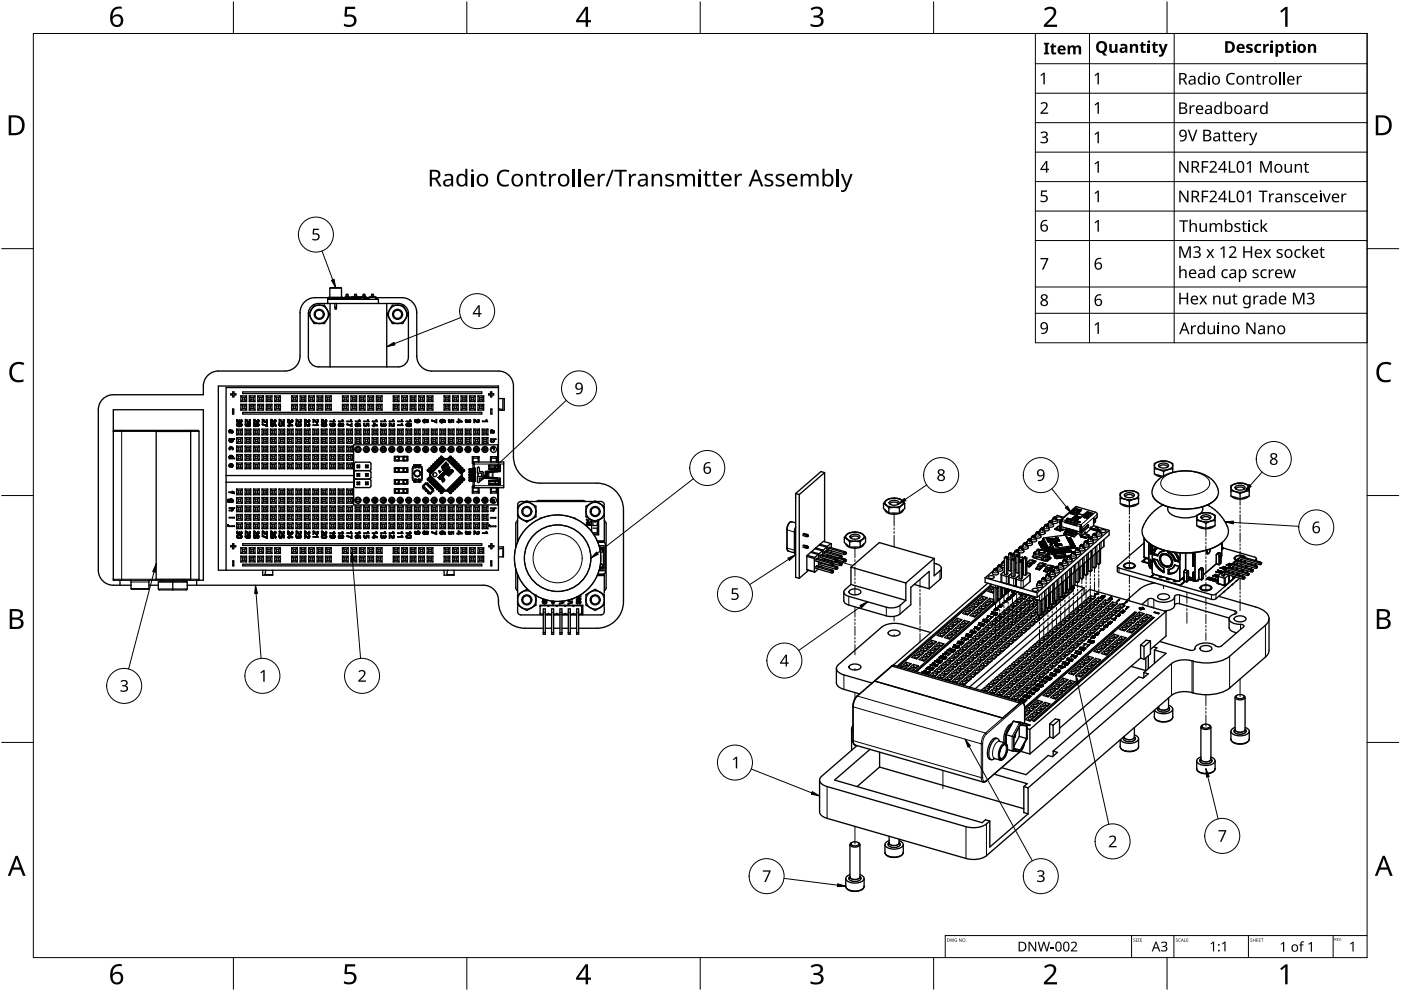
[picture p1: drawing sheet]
<svg xmlns="http://www.w3.org/2000/svg" width="420mm" height="297mm" viewBox="0 0 420 297" stroke-linecap="round" stroke-linejoin="round" font-family="sans-serif">
<g fill="none" stroke="#000" stroke-width=".4">
<path d="M93.6 91.6l1.2-.6h.7h24a3 3 0 0 1 3 3v13a3 3 0 0 1-3 3h-24a3 3 0 0 1-3-3v-13a2.99 2.99 0 0 1 1.1-2.4zM94.1 91.5h3.2l1.6 2.7-1.6 2.8h-3.2l-1.5-2.8zM98.3 89.7h15.2v1.3M98.4 89.2h-3.9a4.5 4.5 0 0 0-4.5 4.5v13a4.5 4.5 0 0 1-4.5 4.5h-20a4.5 4.5 0 0 0-4.5 4.5v2.6h-27a4.5 4.5 0 0 0-4.5 4.5v48.1a4.5 4.5 0 0 0 4.5 4.5h5.3M98.9 89.1v-2.7l.2-.2 3.3 .1v2.8M99 91v19M100.1 89.7v-.5h1v.5M100.1 89.2h.1M100.2 89.5v.2M100.3 89.5h.7M100.3 89.5h-.1M100.4 92.1l.1 .5h.3l.1-.5"/>
<path d="M100.4 91v1.1M100.4 92.1h.5M100.9 91v1.1M101 89.5h.1M101 89.5v.2M101.1 89.2h.1M102.5 89.5l-.1 .2M102.5 89.5h.1M102.8 89.7h.1M102.9 89.2l-4.3-.1-.2 .2 .2 .4M103.1 89.7h.1M103.2 89.5h.1"/>
<path d="M103.2 89.5h-.7M103.2 89.5v.2M103.3 89.2h.1M103.4 89.7h.1M103.4 89.2h-1.1v.5M103.4 89.5v.2M103.5 89.1l-.1 .6M103.5 89.1h1.2M103.5 89.4l-.1 .1M103.5 89.1h1.1M103.5 89.4h.1M103.6 89.4h-.1"/>
<path d="M103.6 89.4h.4M103.7 89.1h.1M103.8 89.1h-.1M103.9 88.2h.4l.1 .5h-.6zM103.9 89.1h.1M104 89.7v-.5h1.1v.5M104.1 89.2h.1M104.2 89.1h.1M104.2 89.5l-.1 .2M104.2 89.5h.7M104.2 89.5h.1M104.3 89.1h.1"/>
<path d="M104.4 89.1h.1M104.7 89.1v.1M104.7 89.2h.1M104.8 89.2h5.2M104.9 89.5h.1M104.9 89.5v.2M105.2 89.7h.1M105.3 89.1v.6M105.5 89.7h.1M105.7 89.7v-.5h1.1v.5M105.8 89.2h.1M105.9 89.5l-.1 .2"/>
<path d="M105.9 89.5h.7M105.9 89.5h.1M106.3 88.7h.7M106.3 88.7l.1-.5h.5l.1 .5M106.3 88.7v.3M106.5 89.1v.1M106.6 89.5h.1M106.6 89.5v.2M106.7 89.2h.1M107 88.7v.3M107 89.5v.2M107 89.5h.1"/>
<path d="M107 89.4h.1M107 89.4l.1 .1M107 89.1v.3M107.1 89.5v.1M107.1 89.6v.1M107.8 89.1v.6M107.8 89.4l-.2 .3M107.9 89.7h.1M108.3 89.1v.6M108.9 88.7h.6M108.9 88.7v-.5h.5l.1 .5M108.9 88.7v.3"/>
<path d="M109.1 89.2h.1M109.2 89.5l-.1 .2M109.2 89.5h.1M109.2 89.5h.7M109.5 89l-4 .1M109.5 89.1h.1M109.5 88.7v.5M109.9 89.5h.1M109.9 89.5v.2M110 89.4v.1M110 89.4l.1 .1M110 89.7h-11.7v1.3"/>
<path d="M110 89.5h.1M110 89.2l.1 .5M110.1 89.5v.2zM110.2 89.7h.1M110.5 89.5l-.4 .2M110.6 89.7h.1M110.6 89.2h-1.6v.5M110.6 89.5v.2M110.6 89.4h.1M110.6 89.4l-.1 .1M110.9 89.1h1.6M111 89.1h.1"/>
<path d="M111.2 89.1h.1M111.4 89.1h.1M111.5 88.2h.4l.1 .5h-.6zM111.5 89.1h.1M111.7 89.1h.1M111.9 89.1h.1M112 88.7l.1 .4M112.2 89.1h.1M112.7 89.1l.1 .1M112.7 89.1h-2.1v.6M112.8 89.7h.1M112.8 89.2v.5"/>
<path d="M112.8 89.5v.2M112.8 89.4h.1M112.8 89.4l.1 .1M112.8 89.5h.1M112.9 89.5l-.1-.3h7.7a4.5 4.5 0 0 1 4.5 4.5v13a4.5 4.5 0 0 0 4.5 4.5h20a4.5 4.5 0 0 1 4.5 4.5v21.1a8 8 0 0 0 8 8h17a8 8 0 0 1 8 8v27.5a8 8 0 0 1-8 8h-5.5M112.9 89.5h.1M112.9 89.5v.1M112.9 89.6h.1M112.9 89.6v.1M113 89.6v.1M113.1 89.7h.2M113.2 89.7h.1"/>
<path d="M116 91v19M117.6 91.5h3.2l1.6 2.7-1.6 2.8h-3.2l-1.5-2.8zM69.2 118h.6v-.5h.4v.5h.5v.4h-.5v.6h-.4v-.6h-.6zM72.2 118.7l.5 .5M72.2 118.7h1.7M72.2 118.7v1.7M72.7 119.2h.7M72.7 119.2v.7M72.7 119.9h.7M72.7 119.9l-.5 .5M72.8 117.5h71.7v.5h-71.7zM73.4 119.2v.7"/>
<path d="M73.4 119.9l.5 .5M73.9 118.7l-.5 .5M73.9 118.7v1.7M74.8 118.7h1.7M74.8 118.7v1.7M74.8 118.7l.5 .5M75.3 119.2h.7M75.3 119.2v.7M75.3 119.9h.7M75.3 119.9l-.5 .5M76 119.2v.7M76 119.9l.5 .5"/>
<path d="M76.5 118.7v1.7M76.5 118.7l-.5 .5M77.3 118.7l.5 .5M77.3 118.7h1.7M77.3 118.7v1.7M77.8 119.2h.7M77.8 119.2v.7M77.8 119.9l-.5 .5M77.8 119.9h.7M78.5 119.9l.5 .5M78.5 119.2v.7M79 118.7l-.5 .5"/>
<path d="M79 118.7v1.7M79.9 118.7h1.7M79.9 118.7v1.7M79.9 118.7l.5 .5M80.4 119.2h.7M80.4 119.9h.7M80.4 119.9l-.5 .5M80.4 119.2v.7M81.1 119.2v.7M81.1 119.9l.5 .5M81.6 118.7l-.5 .5M81.6 118.7v1.7"/>
<path d="M82.4 118.7l.5 .5M82.4 118.7h1.7M82.4 118.7v1.7M82.9 119.2h.7M82.9 119.2v.7M82.9 119.9l-.5 .5M82.9 119.9h.7M83.6 119.9l.5 .5M83.6 119.2v.7M84.1 118.7l-.5 .5M84.1 118.7v1.7M87.5 118.7h1.7"/>
<path d="M87.5 118.7v1.7M87.5 118.7l.5 .5M88 119.2h.7M88 119.2v.7M88 119.9h.7M88 119.9l-.5 .5M88.7 119.2v.7M88.7 119.9l.5 .5M89.2 118.7v1.7M89.2 118.7l-.5 .5M90 118.7h1.7M90 118.7l.5 .5"/>
<path d="M90 118.7v1.7M90.5 119.2h.7M90.5 119.2v.7M90.5 119.9h.7M90.5 119.9l-.5 .5M91.2 119.2v.7M91.2 119.9l.5 .5M91.7 118.7l-.5 .5M91.7 118.7v1.7M92.6 118.7v1.7M92.6 118.7l.5 .5M92.6 118.7h1.7"/>
<path d="M93.1 119.2h.7M93.1 119.2v.7M93.1 119.9h.7M93.1 119.9l-.5 .5M93.8 119.2v.7M93.8 119.9l.5 .5M94.3 118.7l-.5 .5M94.3 118.7v1.7M95.1 118.7l.5 .5M95.1 118.7h1.7M95.1 118.7v1.7M95.6 119.2h.7"/>
<path d="M95.6 119.2v.7M95.6 119.9h.7M95.6 119.9l-.5 .5M96.3 119.2v.7M96.3 119.9l.5 .5M96.8 118.7l-.5 .5M96.8 118.7v1.7M97.6 118.7h1.7M97.6 118.7l.5 .5M97.6 118.7v1.7M98.1 119.2h.7M98.1 119.2v.7"/>
<path d="M98.1 119.9h.7M98.1 119.9l-.5 .5M98.8 119.2v.7M98.8 119.9l.5 .5M99.3 118.7l-.5 .5M99.3 118.7v1.7M102.7 118.7l.5 .5M102.7 118.7h1.7M102.7 118.7v1.7M103.2 119.2h.7M103.2 119.9h.7M103.2 119.2v.7"/>
<path d="M103.2 119.9l-.5 .5M103.9 119.2v.7M103.9 119.9l.5 .5M104.4 118.7v1.7M104.4 118.7l-.5 .5M105.3 118.7l.5 .5M105.3 118.7v1.7M105.3 118.7h1.7M105.8 119.2h.7M105.8 119.9h.7M105.8 119.9l-.5 .5M105.8 119.2v.7"/>
<path d="M106.5 119.2v.7M106.5 119.9l.5 .5M107 118.7v1.7M107 118.7l-.5 .5M107.8 118.7h1.7M107.8 118.7v1.7M107.8 118.7l.5 .5M108.3 119.2h.7M108.3 119.2v.7M108.3 119.9h.7M108.3 119.9l-.5 .5M109 119.2v.7"/>
<path d="M109 119.9l.5 .5M109.5 118.7v1.7M109.5 118.7l-.5 .5M110.3 118.7h1.7M110.3 118.7l.5 .5M110.3 118.7v1.7M110.8 119.2h.7M110.8 119.9h.7M110.8 119.2v.7M110.8 119.9l-.5 .5M111.5 119.2v.7M111.5 119.9l.5 .5"/>
<path d="M112 118.7v1.7M112 118.7l-.5 .5M112.9 118.7v1.7M112.9 118.7h1.7M112.9 118.7l.5 .5M113.4 119.2h.7M113.4 119.9h.7M113.4 119.2v.7M113.4 119.9l-.5 .5M114.1 119.2v.7M114.1 119.9l.5 .5M114.6 118.7l-.5 .5"/>
<path d="M114.6 118.7v1.7M118 118.7h1.7M118 118.7l.5 .5M118 118.7v1.7M118.5 119.2h.7M118.5 119.9h.7M118.5 119.2v.7M118.5 119.9l-.5 .5M119.2 119.9l.5 .5M119.2 119.2v.7M119.7 118.7v1.7M119.7 118.7l-.5 .5"/>
<path d="M120.5 118.7l.5 .5M120.5 118.7h1.7M120.5 118.7v1.7M121 119.2h.7M121 119.2v.7M121 119.9h.7M121 119.9l-.5 .5M121.7 119.9l.5 .5M121.7 119.2v.7M122.2 118.7v1.7M122.2 118.7l-.5 .5M123 118.7h1.7"/>
<path d="M123 118.7v1.7M123 118.7l.5 .5M123.5 119.2h.7M123.5 119.2v.7M123.5 119.9h.7M123.5 119.9l-.5 .5M124.2 119.2v.7M124.2 119.9l.5 .5M124.7 118.7v1.7M124.7 118.7l-.5 .5M125.6 118.7l.5 .5M125.6 118.7v1.7"/>
<path d="M125.6 118.7h1.7M126.1 119.2h.7M126.1 119.9h.7M126.1 119.2v.7M126.1 119.9l-.5 .5M126.8 119.2v.7M126.8 119.9l.5 .5M127.3 118.7v1.7M127.3 118.7l-.5 .5M128.1 118.7v1.7M128.1 118.7h1.7M128.1 118.7l.5 .5"/>
<path d="M128.6 119.2h.7M128.6 119.2v.7M128.6 119.9h.7M128.6 119.9l-.5 .5M129.3 119.2v.7M129.3 119.9l.5 .5M129.8 118.7l-.5 .5M129.8 118.7v1.7M133.2 118.7v1.7M133.2 118.7l.5 .5M133.2 118.7h1.7M133.7 119.2h.7"/>
<path d="M133.7 119.2v.7M133.7 119.9h.7M133.7 119.9l-.5 .5M134.4 119.9l.5 .5M134.4 119.2v.7M134.9 118.7l-.5 .5M134.9 118.7v1.7M135.7 118.7l.5 .5M135.7 118.7v1.7M135.7 118.7h1.7M136.2 119.2h.7M136.2 119.2v.7"/>
<path d="M136.2 119.9h.7M136.2 119.9l-.5 .5M136.9 119.2v.7M136.9 119.9l.5 .5M137.4 118.7l-.5 .5M137.4 118.7v1.7M138.3 118.7l.5 .5M138.3 118.7h1.7M138.3 118.7v1.7M138.8 119.2h.7M138.8 119.2v.7M138.8 119.9h.7"/>
<path d="M138.8 119.9l-.5 .5M139.5 119.9l.5 .5M139.5 119.2v.7M140 118.7l-.5 .5M140 118.7v1.7M140.8 118.7l.5 .5M140.8 118.7h1.7M140.8 118.7v1.7M141.3 119.2h.7M141.3 119.2v.7M141.3 119.9l-.5 .5M141.3 119.9h.7"/>
<path d="M142 119.2v.7M142 119.9l.5 .5M142.5 118.7l-.5 .5M142.5 118.7v1.7M143.4 118.7l.5 .5M143.4 118.7h1.7M143.4 118.7v1.7M143.9 119.2h.7M143.9 119.2v.7M143.9 119.9h.7M143.9 119.9l-.5 .5M144.6 119.2v.7"/>
<path d="M144.6 119.9l.5 .5M145.1 118.7l-.5 .5M145.1 118.7v1.7M146.6 118h.5v-.5h.4v.5h.6v.4h-.6v.6h-.4v-.6h-.5zM149.5 119.5h1.7v3.5h-1.7M149.5 116.2h-81.7v54.7M150.8 119.5v3.3l-1.3-.3M34 129.3l.3-.3 25.3 .2 .1 44.4-.3 .3M34 122.8h27v51.1h-27zM46.8 129.3h10.4v44.3h-10.4zM68.7 129.2v.1M68.7 132v.1"/>
<path d="M68.7 129.2h.1M68.7 139.5v.2M68.7 136.9v.1M68.7 132.1l.1 .1M68.7 129.3l.1 .1M68.7 137l.1 .1M68.7 139.7h.1M68.7 139.4v.1M68.7 136.9h.1M68.7 134.4l.2 .3M68.7 131.9v.1M68.7 129.1v.1"/>
<path d="M68.8 137.1l.1 .2M68.8 139.7v.2M68.8 136.8l-.1 .1M68.8 139.4h-.1M68.8 129.1h-.1M68.8 134.3l-.1 .1M68.8 132.2h.1M68.8 131.9h-.1M68.8 129.4h.1M68.8 129.1h.1M68.8 139.3v.1M68.8 132.2v.1"/>
<path d="M68.8 129v.1M68.8 129.4v.1M68.8 134.2v.1M68.8 132.3h.1M68.8 129.5h.1M68.8 139.9h.1M68.8 136.7v.1M68.8 139.3h.1M68.8 134.2h.1M68.8 129h.1M68.8 132.3l.2 .1M68.8 136.7h.1"/>
<path d="M68.8 139.2v.1M68.9 128.9l-.1 .1M68.9 134.5v.1M68.9 132h.1M68.9 129.3h.1M68.9 137h.1M68.9 134.5h.1M68.9 134.6h.1M68.9 132v.1M68.9 137v.1M68.9 139.5l.1 .4h-.2M68.9 129.2v.1"/>
<path d="M68.9 136.6l-.1 .1M68.9 129.5v.1M68.9 139.2h-.1M68.9 131.9v.1M68.9 137.1h.1M68.9 139.5h.1M68.9 134.4v.1M68.9 136.9v.1M68.9 132.1h.1M68.9 129.4h.1M68.9 129.2h.1M68.9 131.9h.1"/>
<path d="M68.9 134.6v.1M68.9 128.9h.1M68.9 134.4h.1M68.9 136.9h.1M68.9 139.4v.1M68.9 137.1v.1M68.9 132.1v.1M68.9 131.7l-.1 .2M68.9 131.7l-.1-.2h1.5v.2h-.7M68.9 131.7h.1M68.9 131.8v.1M68.9 139.4h.1"/>
<path d="M68.9 137.2h.1M68.9 136.6h.1M68.9 134.3v.1M68.9 139.2h.1M68.9 129.6l-.1 .1h.7M68.9 129.6h.1M68.9 129.4v.1M68.9 131.8h.1M68.9 136.8v.1M68.9 137.3l-.1 .2h1.5v-.2h-.6M68.9 137.3h.1M68.9 132.2h.1"/>
<path d="M68.9 129.5h.1M69 129.1l-.1 .1M69 136.6h-.1M69 134.3h-.1M69 134.1l-.2 .1M69 132.2v.1M69 131.8h-.1M69 139.3l-.1 .1M69 128.9h-.1M69 137.2v.1M69 129.1h.1M69 136.8h-.1"/>
<path d="M69 134.3h.1M69 129.5h.1M69 139.3h.1M69 136.6h.1M69 137.3h.1M69 134v.1M69 136.8h.1M69 131.7v.1M69 132.3h.1M69 132.4l.1 .1M69 136.7v.1M69 128.9h.1"/>
<path d="M69 134.2v.1M69.1 129.1h-.1M69.1 129.1h.1M69.1 139.3h-.1M69.1 132.3h.1M69.1 129.5v.1M69.1 137.3h.1M69.1 131.7h-.1M69.1 136.7h-.1M69.1 134.2h-.1M69.1 128.9h.1M69.1 132.5h.2"/>
<path d="M69.1 129.6h.1M69.1 139.3h.1M69.1 136.5l-.1 .1M69.1 134h-.1M69.1 139.1l-.2 .1M69.1 134.2h.1M69.1 131.7h.1M69.2 136.5h-.1M69.2 136.5h.2M69.2 134.2h-.1M69.2 134h.2M69.2 134h-.1"/>
<path d="M69.2 129.1h.1M69.2 131.7h-.1M69.2 139.1h-.1M69.2 139.1h.2M69.2 137.3h.1M69.2 139.2l-.1 .1M69.2 132.3h.1M69.2 136.7h-.1M69.2 134.2h.1M69.2 129.1v.1M69.2 128.9h.1M69.2 139.2h.1"/>
<path d="M69.2 139.2l.2 .8M69.2 129.2h.1M69.2 128.9l.1 .1M69.2 136.7h.1M69.2 129.2v.4M69.3 129h.1M69.3 129v.1M69.3 136.7h.1M69.3 134.2h-.1M69.3 134.2h.1M69.3 131.7h-.1M69.3 131.7h.1"/>
<path d="M69.3 129.1h.1M69.4 129.1v.1M69.4 132.3h-.1M69.4 129.2h.1M69.4 136.7h.1M69.4 134.2h.1M69.4 129.2v.4M69.4 132.5h-.1M69.4 131.7h.1M69.4 139.2v.6M69.4 136.5h.1M69.4 134h.1"/>
<path d="M69.4 139.1h.1M69.4 132.3h.1M69.4 139.2l.1 .1M69.4 139.8h.1M69.4 134h.2M69.4 136.5l.2 .1M69.5 140h-.1M69.5 134.2h.1M69.5 139.3h.1M69.5 139.1l.3 .3M69.5 129.6h-.1M69.5 131.7h.1"/>
<path d="M69.5 132.5h-.1M69.5 139.8h.1M69.5 136.7h.1M69.5 129.6h.1M69.5 134.2l.1 .1M69.5 136.7l.1 .1M69.5 132.5h.1M69.5 131.7l.1 .1M69.5 132.3h-.1M69.6 139.8h-.1M69.6 140h-.1M69.6 134v.1"/>
<path d="M69.6 136.6h.1M69.6 136.8h.1M69.6 139.3h.1M69.6 129.5l-.1 .1M69.6 131.8h.1M69.6 139.8h.1M69.6 132.3h-.1M69.6 129.7h-.1M69.6 139.9v.1M69.6 134.1h.1M69.6 136.6l.2 .2M69.6 134.3h.1"/>
<path d="M69.6 129.7h.1M69.6 139.7v.1M69.6 132.4l-.1 .1M69.6 132.2h.1M69.6 129.5h.1M69.6 139.9h.1M69.6 131.7l.2 .5M69.6 131.7h.1M69.6 136.8l.1 .1M69.6 139.7h.1M69.6 131.8l.1 .1M69.7 129.5h-.1"/>
<path d="M69.7 139.4h.1M69.7 129.7h-.1M69.7 139.7h-.1M69.7 134.3v.1M69.7 136.9v.1M69.7 132.4h-.1M69.7 131.9h.1M69.7 139.4v.1M69.7 139.7h.1M69.7 139.9h-.1M69.7 134.4h.1M69.7 137.3h.1"/>
<path d="M69.7 134.1v.1M69.7 129.7h.1M69.7 132.1v.1M69.7 139.5h.1M69.7 139.6v.1M69.7 129.4v.1M69.7 134.4v.1M69.7 137h.1M69.7 131.9v.1M69.7 132.1h.1M69.7 139.6h.1M69.7 129.4h.1"/>
<path d="M69.7 134.5h.1M69.7 137l-.2 .3h-.3M69.7 132v.1M69.7 132h.1M69.7 129.4l-.1-.4h.1l.1 .4M69.7 139.5v.1M69.7 134.5l-.1 .3 .2-.3M69.7 134.2h.1M69.7 132.3v.1M69.7 129.6v.1M69.8 122.6h.3v1.5h-.3zM69.8 134.2v.1"/>
<path d="M69.8 132.3h-.1M69.8 137.2l-.1 .1M69.8 134.3h.1M69.8 129.6h-.1M69.8 132.3h.1M69.8 139.8l-.1 .1M69.8 137.2h.1M69.8 136.8v.1M69.8 134.3v.2M69.8 139.4h.1M69.8 132.2v.1M69.8 139.7v.1"/>
<path d="M69.8 129.5v.1M69.8 136.9v.1M69.8 139.4v.1M69.8 132.2h.1M69.8 139.7h.1M69.8 129.5h.1M69.8 137.1v.1M69.8 129.4v.1M69.8 139.5v.1M69.8 137h.1M69.8 134.5h.1M69.8 137v.1"/>
<path d="M69.8 139.6v.1M71 128.6l.5 .5M71 130.3h1.7M71 128.6v1.7M71 131.2v1.7M71 133.7v1.7M71 136.3v1.7M71 138.8v1.7M71 128.6h1.7M71 136.3h1.7M71 138.8h1.7M71 135.4h1.7"/>
<path d="M71 138h1.7M71 133.7h1.7M71 131.2h1.7M71 132.9h1.7M71 138.8l.5 .5M71 136.3l.5 .5M71 133.7l.5 .5M71 131.2l.5 .5M71 127.3v.2M71 126.2h.1M71 127.3h.1M71 126v.2"/>
<path d="M71 126.2v.1M71 125.9v.1M71 127.2v.1M71 127.5h.1M71 126.3l.1 .1M71.1 125.8l-.1 .1M71.1 127.1l-.1 .1M71.1 126.4h.1M71.1 127.5l.2 .2M71.1 125.8h.1M71.1 125.8h.2l-.1 .3M71.1 126.4v.1"/>
<path d="M71.1 126.5h.1M71.2 126.1h.1M71.2 127.3v.1M71.2 126.1v.1M71.2 127.4h.1M71.2 126.2h.1M71.2 127.3h.1M71.2 127.4v.1M71.2 126.5h.1M71.2 126.2v.1M71.2 127.5h.1M71.2 126.3h.1"/>
<path d="M71.2 126.5v.1M71.2 127.2v.1M71.2 126.4h.1M71.2 127.2h.1M71.2 126.6h.2M71.2 127.5l.1 .1M71.3 127.7v.1M71.3 126.4h.1M71.3 127.8h1M71.3 127.1l-.1 .1M71.3 127.6h.1M71.4 126.6h.1"/>
<path d="M71.4 127.1h-.1M71.4 127.6h.7M71.4 126.4h.1M71.5 132.4h.7M71.5 129.1v.7M71.5 131.7v.7M71.5 134.2v.7M71.5 136.8v.7M71.5 139.3v.7M71.5 129.1h.7M71.5 129.8h.7M71.5 131.7h.7"/>
<path d="M71.5 132.4l-.5 .5M71.5 134.9l-.5 .5M71.5 140l-.5 .5M71.5 137.5h.7M71.5 134.2h.7M71.5 137.5l-.5 .5M71.5 140h.7M71.5 139.3h.7M71.5 134.9h.7M71.5 136.8h.7M71.5 129.8l-.5 .5M71.5 126.4h-.1"/>
<path d="M71.5 127.1h-.1M71.5 126.4h.1M71.5 126.6h.1M71.6 127l-.1 .1M71.6 127l.5 .1M71.6 126.4h-.1M71.6 126.6h-.1M71.6 126.4h.1M71.6 126.6h.1M71.7 126.6h-.1M71.7 126.3l-.1 .1M71.7 126.5v.1"/>
<path d="M71.7 126.2v.1M71.7 126.5h.1M71.7 126.2h.1M71.7 126.1v.1M71.7 126.1h.1M71.8 126.4l-.1 .1M71.8 126.4h.1M71.8 126.3v.1M71.8 126.3h.1M71.9 126.4h.1M71.9 126l-.2-.1v.2M71.9 126v.1"/>
<path d="M71.9 126.1h.1M71.9 126.1v.1M71.9 126.2h.1M71.9 126.4v.1M71.9 126.2v.1M71.9 126.3h.1M71.9 126.5h.1M72 126.3h.1M72 126.5h.1M72 126.4h.1M72.1 126.5v.1M72.1 126.4h.1"/>
<path d="M72.1 127.1h.1M72.1 126.6h.1M72.2 127.1l.1 .1M72.2 126.6h.1M72.2 127.6h-.1M72.2 129.8l.5 .5M72.2 129.1v.7M72.2 131.7v.7M72.2 134.2v.7M72.2 136.8v.7M72.2 139.3v.7M72.2 134.9l.5 .5"/>
<path d="M72.2 132.4l.5 .5M72.2 140l.5 .5M72.2 137.5l.5 .5M72.2 126.9h.1M72.2 126.9h-.7l-.4 .2M72.2 126.4h.1M72.2 127.6h.1M72.2 120.4h1.7M72.2 121.2h1.7M72.2 122.9h1.7M72.2 121.2l.5 .5M72.2 121.2v1.7"/>
<path d="M72.2 126.9l.3 .5M72.3 126.4h-.1M72.3 126.6h-.1M72.3 126.5v.1M72.3 127.7v.1M72.3 126.4h.1M72.3 127.2h.1M72.3 127.5l-.1 .1M72.3 126.3v.1M72.4 127.2v.1M72.4 127.5h-.1M72.4 126.3h.1"/>
<path d="M72.4 127.5h.1M72.4 126.2v.1M72.4 126.5h-.1M72.4 127.4v.1M72.4 127.3h.1M72.4 126.2h.1M72.4 127.7h-.1M72.4 127.4h.1M72.4 127.3v.1M72.4 126.1v.1M72.4 126.1h.1M72.4 126.1l-.1-.3 .3 .4"/>
<path d="M72.4 127.7h.1M72.5 126.5h-.1M72.5 126.4v.1M72.5 127.6l-.1 .1M72.5 126.4h.1M72.5 127.6h.1M72.5 126.3v.1M72.5 127.5v.1M72.5 127.4v.1M72.6 126.2l-.1 .1M72.6 126.2h.1M72.7 131.2l-.5 .5"/>
<path d="M72.7 133.7l-.5 .5M72.7 138.8l-.5 .5M72.7 136.3l-.5 .5M72.7 128.6v1.7M72.7 131.2v1.7M72.7 133.7v1.7M72.7 136.3v1.7M72.7 138.8v1.7M72.7 128.6l-.5 .5M72.7 121.7h.7M72.7 121.7v.7M72.7 122.4h.7"/>
<path d="M72.7 122.4l-.5 .5M72.8 123.6h71.7v.5h-71.7zM73.4 121.7v.7M73.4 122.4l.5 .5M73.5 131.2l.5 .5M73.5 128.6l.5 .5M73.5 130.3h1.7M73.5 128.6v1.7M73.5 131.2v1.7M73.5 133.7v1.7M73.5 136.3v1.7M73.5 138.8v1.7"/>
<path d="M73.5 128.6h1.7M73.5 136.3h1.7M73.5 136.3l.5 .5M73.5 138.8h1.7M73.5 135.4h1.7M73.5 138h1.7M73.5 133.7h1.7M73.5 131.2h1.7M73.5 132.9h1.7M73.5 133.7l.5 .5M73.5 138.8l.5 .5M73.6 127.3v.1"/>
<path d="M73.6 127.4l.1 .2M73.7 127.6h.1M73.7 127.2l.1-.2h-.2v.3M73.7 127.2v.1M73.7 125.7l-.1 1h.1l.1-.8M73.7 125.7h.1M73.7 127.3v.1M73.7 127.4h.1M73.7 127.6l.9 .2M73.7 125.7l.2 .1M73.8 127.4v.1M73.8 127.5h.1"/>
<path d="M73.8 125.9h.1M73.9 125.8h.1M73.9 127.5l.2 .1M73.9 125.9v.1M73.9 126h.1M73.9 121.2l-.5 .5M73.9 121.2v1.7M74 125.8v.1M74 126v.1M74 125.9h.1M74 126.1l.1 .1M74 132.4h.7"/>
<path d="M74 140l-.5 .5M74 129.1v.7M74 131.7v.7M74 134.2v.7M74 136.8v.7M74 139.3v.7M74 129.1h.7M74 129.8h.7M74 131.7h.7M74 129.8l-.5 .5M74 132.4l-.5 .5M74 137.5l-.5 .5"/>
<path d="M74 137.5h.7M74 134.2h.7M74 134.9l-.5 .5M74 140h.7M74 139.3h.7M74 134.9h.7M74 136.8h.7M74 125.9l.1 .1M74.1 127.6h.1M74.1 126h.1M74.1 126.2l.1 .1M74.1 127.3v.1"/>
<path d="M74.1 127.4h.1M74.1 127.2v.1M74.1 127.4l.1 .2M74.1 127.2h.1M74.2 126l.1 .2M74.2 126.3l.1 .1M74.2 127.1l-.1 .1M74.2 127v.1M74.2 127.6h.1M74.3 127h-.1M74.3 127.6h.1M74.3 127.3l.3 .3"/>
<path d="M74.3 127h.1M74.3 127.3h.1M74.3 126.2v.1M74.3 126.4v.1M74.3 127.2h.1M74.3 126.3h.1M74.3 127.6h-.1M74.3 126.9v.1M74.3 126.5h.1M74.4 127.1l-.1 .1M74.4 126.9h-.1M74.4 126.3h.1"/>
<path d="M74.4 127.1h.1M74.4 126.3v.1M74.4 126.9h.1M74.4 126.4h.1M74.4 126.5l.1 .1M74.5 126.4h.1M74.5 126.6h.1M74.5 127.1h-.1M74.5 126.9h-.1M74.5 127.1h.1M74.5 126.9h.1M74.6 126.4h.1"/>
<path d="M74.6 127l-.1 .1M74.6 127.6h.1M74.6 127h.1M74.6 127.8h.1M74.6 126.9h.1M74.6 126.9h-.1M74.6 126.6h.1M74.7 127.6h-.1M74.7 127v.1M74.7 127.6h.1M74.7 127.1h.1M74.7 126.9h.1"/>
<path d="M74.7 132.4l.5 .5M74.7 129.1v.7M74.7 131.7v.7M74.7 134.2v.7M74.7 136.8v.7M74.7 139.3v.7M74.7 129.8l.5 .5M74.7 137.5l.5 .5M74.7 134.9l.5 .5M74.7 140l.5 .5M74.7 126.4h.1M74.7 126.6h.1"/>
<path d="M74.8 127.1h.1M74.8 127.6h-.1M74.8 126.4h-.1M74.8 120.4h1.7M74.8 121.2h1.7M74.8 122.9h1.7M74.8 121.2v1.7M74.8 121.2l.5 .5M74.8 126.6h-.1M74.8 126.9h.1M74.8 126.4h.1M74.8 127.6h.1"/>
<path d="M74.8 126.9l.2 .1M74.8 127.5v.1M74.9 126.6h-.1M74.9 126.4h-.1M74.9 127.5h-.1M74.9 125.9v.1M74.9 127.1v.1M74.9 126.4h.1M74.9 127.5h.1M74.9 127.2h.1M74.9 126l.1 .2M74.9 126.3h.1"/>
<path d="M74.9 127.2v.1M74.9 126.5v.1M74.9 127.4v.1M74.9 126.2v.1M75 127.4h-.1M75 127.3h.1M75 127h.1M75 126.2h-.1M75 125.8h.1M75 125.8h-.2l.1 .1M75 127.3v.1M75 126.5h-.1"/>
<path d="M75 127l.1 .2M75 125.8v.1M75 126.5h.1M75 125.9h.1M75 126.4v.1M75 125.9l.1 .1M75 127.5l-.4 .3M75.1 126.4h-.1M75.1 126.3v.1M75.1 127.5h-.1M75.1 127.2v.1M75.1 126v.1"/>
<path d="M75.1 126.3h.1M75.1 127.3v.1M75.1 126.1v.2M75.1 127.4v.1M75.2 138.8l-.5 .5M75.2 128.6l-.5 .5M75.2 131.2l-.5 .5M75.2 136.3l-.5 .5M75.2 128.6v1.7M75.2 131.2v1.7M75.2 133.7v1.7M75.2 136.3v1.7"/>
<path d="M75.2 138.8v1.7M75.2 133.7l-.5 .5M75.3 121.7h.7M75.3 121.7v.7M75.3 122.4h.7M75.3 122.4l-.5 .5M76 121.7v.7M76 122.4l.5 .5M76 133.7l.5 .5M76 128.6l.5 .5M76 131.2l.5 .5M76 130.3h1.7"/>
<path d="M76 128.6h1.7M76 136.3h1.7M76 138.8l.5 .5M76 138.8h1.7M76 135.4h1.7M76 138h1.7M76 133.7h1.7M76 128.6v1.7M76 131.2v1.7M76 133.7v1.7M76 136.3v1.7M76 138.8v1.7"/>
<path d="M76 131.2h1.7M76 132.9h1.7M76 136.3l.5 .5M76.1 127.4h.1M76.1 127.4v.1M76.1 127.2v.1M76.1 127.5h.1M76.1 127.2h.1M76.1 127.5v.1M76.1 127.6h.1M76.1 127.1v.1M76.2 127.6v.1"/>
<path d="M76.2 127.1h-.1M76.2 127v.1M76.2 125.7l-.1 1h.2v-.8M76.2 125.7h.1M76.2 127.7l.1 .1M76.2 127h.1M76.3 127.4h.1M76.3 127.3v.1M76.3 127.3h.1M76.3 127.4v.1M76.3 127.5h.1M76.3 125.7v.1"/>
<path d="M76.3 127.8h.1M76.3 127.2h.1M76.3 126.9l-.1 .1M76.3 125.8h.1M76.3 125.9h.1M76.3 127.1v.1M76.3 127.6h.1M76.4 125.9h.1M76.4 125.8h.1M76.4 126.9h-.1M76.4 127.1h-.1M76.4 127.6h.1"/>
<path d="M76.4 125.9v.1M76.4 126h.1M76.4 127.1h.1M76.4 127.6l.1 .1M76.4 127.8h.1M76.4 126.9h.1M76.5 127.1h-.1M76.5 125.8h.1M76.5 126h.1M76.5 121.2l-.5 .5M76.5 121.2v1.7M76.5 126.9l.5 .2"/>
<path d="M76.5 127.1h.1M76.5 126.9h-.1M76.5 125.8v.1M76.5 126v.1M76.5 127.7h.1M76.5 125.9h.1M76.5 126.1l.3 .3M76.5 132.4h.7M76.5 129.1v.7M76.5 131.7v.7M76.5 134.2v.7M76.5 136.8v.7"/>
<path d="M76.5 139.3v.7M76.5 137.5l-.5 .5M76.5 129.1h.7M76.5 129.8h.7M76.5 131.7h.7M76.5 140l-.5 .5M76.5 129.8l-.5 .5M76.5 134.9l-.5 .5M76.5 137.5h.7M76.5 134.2h.7M76.5 132.4l-.5 .5M76.5 140h.7"/>
<path d="M76.5 139.3h.7M76.5 134.9h.7M76.5 136.8h.7M76.6 127.1h-.1M76.6 127.1h.1M76.6 125.9l.2 .2M76.6 127.7h.1M76.6 127.6v.1M76.7 127.1h.1M76.7 127.6h-.1M76.7 127.6h.1M76.8 127.6h-.1"/>
<path d="M76.8 126.1v.1M76.8 127.1v.1M76.8 127.5v.1M76.8 127.2h.1M76.8 126.2h.1M76.8 127.5h.1M76.8 126.2l.1 .1M76.8 127.2v.1M76.8 126.4l.1 .1M76.8 127.4v.1M76.8 127.3h.1M76.9 127.4h-.1"/>
<path d="M76.9 127.3h.1M76.9 127.3v.1M76.9 127.4h.1M76.9 126.5h.1M76.9 126.3h.1M76.9 126.3l.1 .1M77 126.4h.1M77 127.6v.1M77 127.1h.1M77 127.6l-.5 .2M77 126.6h.1M77 127.7h.1"/>
<path d="M77.1 126.6h.1M77.1 126.4h.1M77.1 127.7l.1 .1M77.1 127l-.1 .1M77.2 127.8h.1M77.2 126.9l-.1 .1M77.2 126.6h.1M77.2 126.9h.1M77.2 129.1v.7M77.2 131.7v.7M77.2 134.2v.7M77.2 136.8v.7"/>
<path d="M77.2 139.3v.7M77.2 134.9l.5 .5M77.2 129.8l.5 .5M77.2 132.4l.5 .5M77.2 140l.5 .5M77.2 137.5l.5 .5M77.3 126.4h-.1M77.3 126.9h-.1M77.3 126.9h.1M77.3 126.6h-.1M77.3 126.4h.1M77.3 127.8h.1"/>
<path d="M77.3 120.4h1.7M77.3 121.2h1.7M77.3 122.9h1.7M77.3 121.2l.5 .5M77.3 121.2v1.7M77.3 126.6h.1M77.4 126.4h-.1M77.4 126.6h-.1M77.4 127.8h-.1M77.4 126.9v.1M77.4 126.6h.1M77.4 127.7v.1"/>
<path d="M77.4 127h.1M77.4 125.9v.1M77.4 126.4h.1M77.4 126.3v.1M77.4 126h.1M77.5 126v.1M77.5 126.3h.1M77.5 127v.1M77.5 126.5l-.1 .1M77.5 126.1v.1M77.5 126.2h.1M77.5 125.8h.1"/>
<path d="M77.5 125.8h-.2l.1 .1M77.5 127.7h-.1M77.5 126.5h.1M77.5 127.7h.1M77.5 125.8l.1 .2M77.5 127.1h.1M77.6 126.5h-.1M77.6 126.4v.1M77.6 127.6l-.1 .1M77.6 127.1v.1M77.6 126.4h.1M77.6 127.5v.1"/>
<path d="M77.6 127.2h.1M77.6 126.3v.1M77.6 126v.1M77.6 127.5h.1M77.6 127.2v.1M77.6 126.3h.1M77.6 126.1v.1M77.6 127.4v.1M77.6 127.3v.1M77.6 127.4h.1M77.6 126.2v.1M77.7 136.3l-.5 .5"/>
<path d="M77.7 138.8l-.5 .5M77.7 128.6l-.5 .5M77.7 133.7l-.5 .5M77.7 128.6v1.7M77.7 131.2v1.7M77.7 133.7v1.7M77.7 136.3v1.7M77.7 138.8v1.7M77.7 131.2l-.5 .5M77.8 121.7h.7M77.8 121.7v.7M77.8 122.4h.7"/>
<path d="M77.8 122.4l-.5 .5M78.5 121.7v.7M78.5 122.4l.5 .5M78.6 128.6l.5 .5M78.6 136.3l.5 .5M78.6 131.2l.5 .5M78.6 133.7l.5 .5M78.6 130.3h1.7M78.6 128.6h1.7M78.6 128.6v1.7M78.6 131.2v1.7M78.6 133.7v1.7"/>
<path d="M78.6 136.3v1.7M78.6 138.8v1.7M78.6 136.3h1.7M78.6 138.8h1.7M78.6 135.4h1.7M78.6 138h1.7M78.6 133.7h1.7M78.6 131.2h1.7M78.6 132.9h1.7M78.6 138.8l.5 .5M78.8 125.7h.1M78.8 125.7l-.1 1h.1v-.8"/>
<path d="M78.8 125.7l.1 .1M78.9 125.8h.1M78.9 125.9h.1M78.9 125.9l.1 .1M79 126h.1M79 125.8h.1M79 121.2l-.5 .5M79 121.2v1.7M79 125.8l.1 .1M79.1 126l.2 .4M79.1 125.9h.1M79.1 132.4h.7"/>
<path d="M79.1 129.1v.7M79.1 131.7v.7M79.1 134.2v.7M79.1 136.8v.7M79.1 139.3v.7M79.1 134.9l-.5 .5M79.1 129.1h.7M79.1 140l-.5 .5M79.1 129.8h.7M79.1 131.7h.7M79.1 137.5l-.5 .5M79.1 132.4l-.5 .5"/>
<path d="M79.1 137.5h.7M79.1 134.2h.7M79.1 129.8l-.5 .5M79.1 140h.7M79.1 139.3h.7M79.1 134.9h.7M79.1 136.8h.7M79.1 125.9l.2 .2M79.3 126.1v.1M79.3 126.4h.1M79.3 126.2h.1M79.4 126.4h.1"/>
<path d="M79.4 126.2v.1M79.4 126.4v.1M79.4 126.5h.1M79.4 126.3h.1M79.5 126.3h.1M79.5 126.5h.1M79.5 126.4h.1M79.5 126.5v.1M79.5 127.4l-.8-.3v.2l1.1 .4M79.5 127.4h.1M79.5 126.6h.1M79.6 126.6h.1"/>
<path d="M79.6 127.4l.2 .1M79.6 126.4h.1M79.6 126.4h.2M79.7 126.6h.1M79.8 127.7h.1M79.8 129.8l.5 .5M79.8 129.1v.7M79.8 131.7v.7M79.8 134.2v.7M79.8 136.8v.7M79.8 139.3v.7M79.8 137.5l.5 .5"/>
<path d="M79.8 132.4l.5 .5M79.8 134.9l.5 .5M79.8 140l.5 .5M79.8 126.4h.1M79.8 126.6h-.1M79.8 127.5l.1 .1M79.9 126.4h-.1M79.9 121.2l.5 .5M79.9 120.4h1.7M79.9 121.2h1.7M79.9 122.9h1.7M79.9 121.2v1.7"/>
<path d="M79.9 126.6h-.1M79.9 127.6h.1M79.9 127.7v.1M79.9 126.4h.1M79.9 126.6h.1M80 126.4h-.1M80 127.6h.1M80 126.6h-.1M80 126.3v.1M80 127.6v-.7h.2v.9h-.3M80 126v.1M80 126.3h.1"/>
<path d="M80 126.5v.1M80 126.1v.1M80 126.2h.1M80 126.5h.1M80.1 126.5h.1M80.1 126.4v.1M80.1 126.4h.1M80.1 126.3v.1M80.2 126v.1M80.2 126l-.3-.2 .1 .2M80.2 126.3h-.1M80.2 126.1v.1"/>
<path d="M80.2 126.3h.1M80.2 126.2v.1M80.3 133.7l-.5 .5M80.3 138.8l-.5 .5M80.3 136.3l-.5 .5M80.3 131.2l-.5 .5M80.3 128.6l-.5 .5M80.3 128.6v1.7M80.3 131.2v1.7M80.3 133.7v1.7M80.3 136.3v1.7M80.3 138.8v1.7"/>
<path d="M80.4 121.7h.7M80.4 122.4h.7M80.4 122.4l-.5 .5M80.4 121.7v.7M81.1 122.4l.5 .5M81.1 121.7v.7M81.1 131.2l.5 .5M81.1 128.6l.5 .5M81.1 138.8l.5 .5M81.1 133.7l.5 .5M81.1 136.3l.5 .5M81.1 130.3h1.7"/>
<path d="M81.1 128.6h1.7M81.1 136.3h1.7M81.1 128.6v1.7M81.1 131.2v1.7M81.1 133.7v1.7M81.1 136.3v1.7M81.1 138.8v1.7M81.1 138.8h1.7M81.1 135.4h1.7M81.1 138h1.7M81.1 133.7h1.7M81.1 131.2h1.7"/>
<path d="M81.1 132.9h1.7M81.2 127.4h.1M81.2 127.4v.1M81.2 127.3v.1M81.2 127.5v.1M81.2 127.2v.1M81.2 127.2l.3-.3h.6l.5 .2 .1 .4M81.2 127.6l.1 .1M81.3 127.4h.1M81.3 125.7h.1M81.3 127.3v.1M81.3 125.7l-.1 1h.1v-.8"/>
<path d="M81.3 127.4v.1M81.3 127.3h.1M81.3 127.5h.1M81.3 127.7l.1 .1M81.4 125.9h.1M81.4 125.7v.1M81.4 127.2h.1M81.4 127.6h.1M81.4 127.8h.1M81.4 125.8h.1M81.4 127.1v.1M81.5 127.6h.1"/>
<path d="M81.5 125.9h.1M81.5 127.8h.1M81.5 125.8h.1M81.5 126h.1M81.5 127.1h-.1M81.5 127.6l.1 .1M81.6 121.2l-.5 .5M81.6 121.2v1.7M81.6 126h.1M81.6 125.8v.1M81.6 126v.1M81.6 127.1h.1"/>
<path d="M81.6 127.7h.1M81.6 127.8h.1M81.6 132.4h.7M81.6 132.4l-.5 .5M81.6 129.1v.7M81.6 131.7v.7M81.6 134.2v.7M81.6 136.8v.7M81.6 139.3v.7M81.6 129.1h.7M81.6 137.5l-.5 .5M81.6 129.8h.7"/>
<path d="M81.6 131.7h.7M81.6 140l-.5 .5M81.6 134.9l-.5 .5M81.6 129.8l-.5 .5M81.6 137.5h.7M81.6 134.2h.7M81.6 140h.7M81.6 139.3h.7M81.6 134.9h.7M81.6 136.8h.7M81.6 125.9h.1M81.6 126.1h.1"/>
<path d="M81.7 125.9l.2 .2M81.7 126.1l.2 .3M81.7 127.1l.3 .3M81.7 127.1h-.1M81.7 127.7h-.1M81.7 127.7h.1M81.8 127.7h-.1M81.8 127.8h-.1M81.8 127.6v.1M81.8 127.8h.1M81.8 127.6h.1M81.9 126.1v.1"/>
<path d="M81.9 126.4h.1M81.9 127.6h-.1M81.9 126.2h.1M81.9 126.2v.1M81.9 127.6h.1M81.9 127.8h-.1M81.9 127.5v.1M81.9 127.1h.2M81.9 127.1h.1M82 126.5h.1M82 127.5h-.1M82 127.7l-.1 .1"/>
<path d="M82 126.3h.1M82 127.5h.1M82 127.1h.1M82 127.4h.1M82 127.1v.1M82 127.7h.1M82 126.4h.3M82 127.2h.1M82 126.5l.1 .1M82.1 127.6l-.1 .1M82.1 127.2v.1M82.1 126.6h.1"/>
<path d="M82.1 127.6h.1M82.1 127.3v.1M82.1 127.5v.1M82.1 127.5h.1M82.1 127.4h.1M82.1 127.4v.1M82.1 127.1h.1M82.2 126.6h.1M82.2 127.1h.1M82.3 126.6h.1M82.3 127.1l.1 .1M82.3 132.4l.5 .5"/>
<path d="M82.3 129.8l.5 .5M82.3 129.1v.7M82.3 131.7v.7M82.3 134.2v.7M82.3 136.8v.7M82.3 139.3v.7M82.3 140l.5 .5M82.3 134.9l.5 .5M82.3 137.5l.5 .5M82.3 126.4h.1M82.4 127.2h.1M82.4 126.6h-.1"/>
<path d="M82.4 126.4h-.1M82.4 126.4h.1M82.4 120.4h1.7M82.4 121.2h1.7M82.4 122.9h1.7M82.4 121.2v1.7M82.4 121.2l.5 .5M82.4 125.8l.2 .1M82.4 125.8h.1M82.4 125.8l.1 .2M82.4 126.6h.1M82.5 126.4h-.1"/>
<path d="M82.5 127.2v.2M82.5 126.6h-.1M82.5 126.4h.1M82.5 126.6h.1M82.5 126.3v.1M82.5 126.3h.1M82.5 126l.1 .1M82.5 127.4h.1M82.6 126.5l-.1 .1M82.6 126.3h-.1M82.6 126.1v.1M82.6 127.4l.1 .3"/>
<path d="M82.6 126.2h.1M82.6 126.5h.1M82.6 125.9h.1M82.7 125.9v.1M82.7 127.7h.1M82.7 126.3l-.1 .2M82.7 126v.1M82.7 126.3h.1M82.7 127.6v.1M82.7 126.1v.1M82.7 127.6h.1M82.7 126.2v.1"/>
<path d="M82.7 127.5v.1M82.7 127.5h.1M82.8 131.2l-.5 .5M82.8 136.3l-.5 .5M82.8 138.8l-.5 .5M82.8 133.7l-.5 .5M82.8 128.6l-.5 .5M82.8 128.6v1.7M82.8 131.2v1.7M82.8 133.7v1.7M82.8 136.3v1.7M82.8 138.8v1.7"/>
<path d="M82.9 121.7h.7M82.9 121.7v.7M82.9 122.4h.7M82.9 122.4l-.5 .5M83.6 121.7v.7M83.6 122.4l.5 .5M83.7 133.7l.5 .5M83.7 128.6l.5 .5M83.7 131.2l.5 .5M83.7 136.3l.5 .5M83.7 138.8l.5 .5M83.7 130.3h1.7"/>
<path d="M83.7 128.6h1.7M83.7 136.3h1.7M83.7 128.6v1.7M83.7 131.2v1.7M83.7 133.7v1.7M83.7 136.3v1.7M83.7 138.8v1.7M83.7 138.8h1.7M83.7 135.4h1.7M83.7 138h1.7M83.7 133.7h1.7M83.7 131.2h1.7"/>
<path d="M83.7 132.9h1.7M83.7 127.3v.1M83.7 127.2v.1M83.7 127.4h.1M83.7 127.1v.1M83.7 127.1h.1M83.7 127.4l.1 .2M83.7 127v.1M83.7 127h.1M83.8 127l.1-.1v.4M83.8 125.7h.1M83.8 125.7l-.1 1h.2v-.8"/>
<path d="M83.8 127.6h.1M83.8 127.6l.1 .1M83.9 127.3h.1M83.9 125.7v.1M83.9 127.3v.1M83.9 127.4h.1M83.9 127.7h.1M83.9 127.4v.1M83.9 125.9h.1M83.9 127.5h.1M83.9 125.8h.1M84 127.7h.1"/>
<path d="M84 125.9h.1M84 125.8h.1M84 127.6h.1M84 127.7l.1 .1M84 126h.1M84.1 126h.1M84.1 127.6h.1M84.1 125.8l.1 .1M84.1 127.8h.1M84.1 121.2l-.5 .5M84.1 121.2v1.7M84.1 126l.1 .1"/>
<path d="M84.2 132.4h.7M84.2 140l-.5 .5M84.2 129.8l-.5 .5M84.2 129.1v.7M84.2 131.7v.7M84.2 134.2v.7M84.2 136.8v.7M84.2 139.3v.7M84.2 129.1h.7M84.2 134.9l-.5 .5M84.2 129.8h.7M84.2 131.7h.7"/>
<path d="M84.2 137.5l-.5 .5M84.2 132.4l-.5 .5M84.2 137.5h.7M84.2 134.2h.7M84.2 140h.7M84.2 139.3h.7M84.2 134.9h.7M84.2 136.8h.7M84.2 125.9h.1M84.2 126.1h.1M84.2 125.9l.2 .2M84.2 126.1l.1 .2"/>
<path d="M84.2 127.6h.1M84.3 127.6h-.1M84.3 127.6h.1M84.3 127.8h-.1M84.3 127.8h.1M84.3 126.3l.1 .1M84.4 127.6h-.1M84.4 126.4h.1M84.4 127.7l-.1 .1M84.4 126.1v.1M84.4 127.5v.1M84.4 127.5h.1"/>
<path d="M84.4 126.2l.1 .1M84.5 127.5h-.1M84.5 126.3h.1M84.5 127.4v.1M84.5 127.7h-.1M84.5 127.4h.1M84.5 126.5h.1M84.5 127.3v.1M84.5 127.2v-.2h.7v.7h-.1v-.5l-.5 .1M84.5 127.2v.1M84.5 127.6v.1M84.5 127.6h.1"/>
<path d="M84.6 126.5h.1M84.6 126.3v.1M84.6 127.6h-.1M84.6 126.4h.2M84.6 126.5v.1M84.6 126.6h.1M84.6 127.3v.3M84.6 127.3h.1M84.7 126.6h.1M84.8 126.6h.1M84.9 134.9l.5 .5M84.9 129.8l.5 .5"/>
<path d="M84.9 129.1v.7M84.9 131.7v.7M84.9 134.2v.7M84.9 136.8v.7M84.9 139.3v.7M84.9 132.4l.5 .5M84.9 137.5l.5 .5M84.9 140l.5 .5M84.9 126.4h-.1M84.9 126.6h.1M84.9 126.4h.1M84.9 125.8l.3 .1"/>
<path d="M84.9 125.8h.1M85 126.4h-.1M85 125.8l.1 .2M85 126.6h-.1M85 126.4h.1M85.1 126.6h-.1M85.1 126.3l-.1 .1M85.1 126.3h.1M85.1 126v.1M85.1 126.1v.1M85.1 126.2h.1M85.1 126.5v.1"/>
<path d="M85.2 126.5h-.1M85.2 125.9h.1M85.2 125.9v.1M85.2 126.3v.2M85.2 126v.1M85.2 126.3h.1M85.2 126.1l.1 .1M85.3 126.2l-.1 .1M85.4 138.8l-.5 .5M85.4 128.6l-.5 .5M85.4 133.7l-.5 .5M85.4 136.3l-.5 .5"/>
<path d="M85.4 131.2l-.5 .5M85.4 128.6v1.7M85.4 131.2v1.7M85.4 133.7v1.7M85.4 136.3v1.7M85.4 138.8v1.7M86.2 136.3l.5 .5M86.2 131.2l.5 .5M86.2 133.7l.5 .5M86.2 128.6l.5 .5M86.2 138.8l.5 .5M86.2 130.3h1.7"/>
<path d="M86.2 128.6v1.7M86.2 131.2v1.7M86.2 133.7v1.7M86.2 136.3v1.7M86.2 138.8v1.7M86.2 128.6h1.7M86.2 136.3h1.7M86.2 138.8h1.7M86.2 135.4h1.7M86.2 138h1.7M86.2 133.7h1.7M86.2 131.2h1.7"/>
<path d="M86.2 132.9h1.7M86.3 125.7h.1M86.3 125.7v1h.1v-.8M86.4 125.7h.1M86.4 125.9h.1M86.4 125.7l.1 .1M86.5 125.9h.1M86.5 125.8h.1M86.6 125.8h.1M86.6 126h.1M86.6 125.8l.1 .1M86.6 126.8l1.2 .9h-1v.1l-.5-.1v-.2h.3z"/>
<path d="M86.7 126v.1M86.7 126.1h.1M86.7 132.4h.7M86.7 137.5l-.5 .5M86.7 129.1v.7M86.7 131.7v.7M86.7 134.2v.7M86.7 136.8v.7M86.7 139.3v.7M86.7 129.1h.7M86.7 132.4l-.5 .5M86.7 129.8h.7"/>
<path d="M86.7 131.7h.7M86.7 140l-.5 .5M86.7 134.9l-.5 .5M86.7 129.8l-.5 .5M86.7 137.5h.7M86.7 134.2h.7M86.7 140h.7M86.7 139.3h.7M86.7 134.9h.7M86.7 136.8h.7M86.7 125.9h.1M86.8 125.9v.1"/>
<path d="M86.8 126.1v.1M86.8 127v.5h.7l-.3-.2M86.8 127h.1M86.8 126h.1M86.8 126.2l.1 .1M86.9 127l.3 .3M86.9 126v.1M86.9 126.3h.1M86.9 126.3v.1M86.9 126.4h.1M86.9 126.1l.1 .1M87 126.2v.1"/>
<path d="M87 126.4v.1M87 126.3h.1M87 126.5h.1M87.1 126.5h.1M87.1 126.3v.1M87.1 126.5l.1 .1M87.2 126.4h.1M87.2 127.3h.1M87.2 126.6h.1M87.2 126.6h.2M87.3 126.4h.1M87.4 137.5l.5 .5"/>
<path d="M87.4 132.4l.5 .5M87.4 134.9l.5 .5M87.4 129.8l.5 .5M87.4 140l.5 .5M87.4 129.1v.7M87.4 131.7v.7M87.4 134.2v.7M87.4 136.8v.7M87.4 139.3v.7M87.4 126.4h.1M87.4 126.6h.1M87.5 126.4h-.1"/>
<path d="M87.5 121.2l.5 .5M87.5 120.4h1.7M87.5 121.2h1.7M87.5 122.9h1.7M87.5 121.2v1.7M87.5 125.8l.2 .1M87.5 125.8h.1M87.5 126.4h.1M87.5 125.8l.1 .1M87.6 126.6h-.2M87.6 126.4h-.1M87.6 125.9v.1"/>
<path d="M87.6 126.4h.1M87.6 126.6h.1M87.6 126h.1M87.6 126v.1M87.6 126.3h.1M87.6 126.1l.1 .1M87.6 126.2h.1M87.7 126.2h-.1M87.7 126.5l-.1 .1M87.7 126.5h.1M87.7 125.9h.1M87.7 126.4v.1"/>
<path d="M87.7 125.9l.1 .1M87.8 126.4h-.1M87.8 126.3v.1M87.8 126v.1M87.8 126.3h.1M87.8 126.1v.1M87.8 126.2v.1M87.9 136.3l-.5 .5M87.9 131.2l-.5 .5M87.9 138.8l-.5 .5M87.9 133.7l-.5 .5M87.9 128.6l-.5 .5"/>
<path d="M87.9 128.6v1.7M87.9 131.2v1.7M87.9 133.7v1.7M87.9 136.3v1.7M87.9 138.8v1.7M88 121.7h.7M88 121.7v.7M88 122.4h.7M88 122.4l-.5 .5M88.7 121.7v.7M88.7 122.4l.5 .5M88.7 138.8l.5 .5"/>
<path d="M88.7 133.7l.5 .5M88.7 136.3l.5 .5M88.7 128.6l.5 .5M88.7 131.2l.5 .5M88.7 130.3h1.7M88.7 128.6h1.7M88.7 128.6v1.7M88.7 131.2v1.7M88.7 133.7v1.7M88.7 136.3v1.7M88.7 138.8v1.7M88.7 136.3h1.7"/>
<path d="M88.7 138.8h1.7M88.7 135.4h1.7M88.7 138h1.7M88.7 133.7h1.7M88.7 131.2h1.7M88.7 132.9h1.7M88.8 127.2v.3M88.8 127.1v.1M88.8 127v.1M88.8 127.5h.1M88.9 126.9l-.1 .1M88.9 127.5v.1"/>
<path d="M88.9 126.9h.1l-.1 .4M88.9 125.7h.1M88.9 125.7l-.1 1h.2v-.8M88.9 127.6h.1M88.9 127.6l.1 .1M88.9 127.3h.1M88.9 127.3v.1M88.9 127.4h.1M89 127.4h.1M89 125.9h.1M89 127.4v.1M89 125.7v.1"/>
<path d="M89 127.7h.1M89 127.5h.1M89 125.8h.1M89.1 127.5v.1M89.1 127.7h.1M89.1 125.9h.1M89.1 125.9v.1M89.1 127.7l.1 .1M89.1 127.6h.1M89.1 125.8h.1M89.1 126h.1M89.2 127.6h.1"/>
<path d="M89.2 125.8l.1 .1M89.2 126h.1M89.2 121.2l-.5 .5M89.2 121.2v1.7M89.2 127.8h.1M89.2 126v.1M89.2 126.1h.1M89.2 129.1v.7M89.2 131.7v.7M89.2 134.2v.7M89.2 136.8v.7M89.2 139.3v.7"/>
<path d="M89.2 132.4h.7M89.2 134.9l-.5 .5M89.2 129.1h.7M89.2 129.8l-.5 .5M89.2 129.8h.7M89.2 131.7h.7M89.2 137.5l-.5 .5M89.2 132.4l-.5 .5M89.2 140l-.5 .5M89.2 137.5h.7M89.2 134.2h.7M89.2 140h.7"/>
<path d="M89.2 139.3h.7M89.2 134.9h.7M89.2 136.8h.7M89.3 127.6h-.1M89.3 125.9h.1M89.3 126.1h.1M89.3 127.8h-.1M89.3 125.9l.1 .1M89.3 127.6h.1M89.3 126.1l.1 .1M89.3 127.8h.1M89.3 127.7v.1"/>
<path d="M89.4 127.6h-.1M89.4 126h.1M89.4 126.2v.1M89.4 127.7h-.1M89.4 127.5v.1M89.4 126l.2 .3M89.4 126.3h.1M89.4 126.3l.1 .1M89.4 127.7h.1M89.4 127.5h.1M89.5 126.4h.1M89.5 127.7h-.1"/>
<path d="M89.5 127.5h-.1M89.5 127.4h.1M89.5 127.6v.1M89.5 127.3v.1M89.5 126.4l.1 .1M89.5 127.3h.1M89.5 127.6h.1M89.6 126.3h.1M89.6 127.6h-.1M89.6 127.5v.1M89.6 126.5h.1M89.6 127.5h.1"/>
<path d="M89.6 127.4h.1M89.6 127.4v.1M89.6 126.3l.1 .1M89.7 127.5v.1M89.7 127.2l-.2-.2v.3M89.7 127.2v.1M89.7 127.3h.1M89.7 126.5v.1M89.7 127.6h.1M89.7 127.3v.1M89.7 127.4h.1M89.7 126.4h.1"/>
<path d="M89.7 126.6h.1M89.7 127.4v.1M89.7 127.6l.1 .1M89.8 127.5h.1M89.8 126.6h.1M89.8 126.4h.1M89.8 127.7h.1M89.9 126.4h.1M89.9 127.5h.1M89.9 127.7h.1M89.9 126.6h.1M89.9 129.1v.7"/>
<path d="M89.9 131.7v.7M89.9 134.2v.7M89.9 136.8v.7M89.9 139.3v.7M89.9 140l.5 .5M89.9 134.9l.5 .5M89.9 137.5l.5 .5M89.9 129.8l.5 .5M89.9 132.4l.5 .5M90 127.5h-.1M90 126.4h.1M90 120.4h1.7"/>
<path d="M90 121.2h1.7M90 122.9h1.7M90 121.2v1.7M90 121.2l.5 .5M90 125.8h.1M90 125.8h.2M90 127.7h.1M90 127.5h.1M90.1 125.8v.1M90.1 127.7h-.1M90.1 127.7h.1M90.1 126.6h-.2"/>
<path d="M90.1 126.4h.1M90.1 127.5h.1M90.1 125.9v.1M90.1 126.6h.1M90.1 126h.1M90.2 127.7h-.1M90.2 126v.1M90.2 126.3h.1M90.2 127.4h-.1M90.2 127.4h.1M90.2 126.1v.1M90.2 126.2h.1"/>
<path d="M90.2 127.3h.1M90.2 127.3l-.1-.3 .2 .3M90.2 125.8h.1M90.2 126.5l-.1 .1M90.2 125.8l.1 .1M90.2 126.5h.1M90.3 125.9h.1M90.3 127.6l-.1 .1M90.3 126.4l-.1 .1M90.3 125.9v.1M90.3 126.4h.1M90.3 127.5h.1"/>
<path d="M90.3 126v.1M90.3 126.1v.1M90.3 126.3v.1M90.3 126.2v.1M90.3 127.3v.2M90.3 127.3h.1M90.4 133.7l-.5 .5M90.4 128.6l-.5 .5M90.4 136.3l-.5 .5M90.4 131.2l-.5 .5M90.4 138.8l-.5 .5M90.4 128.6v1.7"/>
<path d="M90.4 131.2v1.7M90.4 133.7v1.7M90.4 136.3v1.7M90.4 138.8v1.7M90.5 121.7h.7M90.5 121.7v.7M90.5 122.4h.7M90.5 122.4l-.5 .5M91.2 121.7v.7M91.2 122.4l.5 .5M91.3 136.3l.5 .5M91.3 138.8l.5 .5"/>
<path d="M91.3 128.6l.5 .5M91.3 131.2l.5 .5M91.3 133.7l.5 .5M91.3 128.6v1.7M91.3 131.2v1.7M91.3 133.7v1.7M91.3 136.3v1.7M91.3 138.8v1.7M91.3 130.3h1.7M91.3 128.6h1.7M91.3 136.3h1.7M91.3 138.8h1.7"/>
<path d="M91.3 135.4h1.7M91.3 138h1.7M91.3 133.7h1.7M91.3 131.2h1.7M91.3 132.9h1.7M91.5 125.9h.1M91.5 125.7l.1 .1M91.5 125.7h-.1v1h.1v-.8M91.5 127.1h.1M91.6 125.8h.1M91.6 127.1h.1M91.6 125.9h.1"/>
<path d="M91.6 126.9h-.2v.9h.1v-.7M91.6 126.9h.1M91.6 125.9l.1 .1M91.7 127.1h.1M91.7 126.9v.1M91.7 125.8h.1M91.7 127.1v.1M91.7 126h.1M91.7 127h.1M91.7 125.8l.1 .1M91.7 121.2l-.5 .5M91.7 121.2v1.7"/>
<path d="M91.7 127.2h.1M91.8 127.2v.1M91.8 126v.1M91.8 125.9h.1M91.8 126.1h.1M91.8 132.4h.7M91.8 132.4l-.5 .5M91.8 129.1h.7M91.8 129.1v.7M91.8 131.7v.7M91.8 134.2v.7M91.8 136.8v.7"/>
<path d="M91.8 139.3v.7M91.8 129.8h.7M91.8 131.7h.7M91.8 134.9l-.5 .5M91.8 129.8l-.5 .5M91.8 137.5l-.5 .5M91.8 137.5h.7M91.8 134.2h.7M91.8 140h.7M91.8 139.3h.7M91.8 134.9h.7M91.8 140l-.5 .5"/>
<path d="M91.8 136.8h.7M91.8 127v.1M91.8 125.9l.1 .1M91.8 127.1h.1M91.8 127.3h.1M91.8 126.1l.1 .1M91.9 127.1h.1M91.9 127.3v.1M91.9 127.1v.1M91.9 126h.1M91.9 127.4h.1M91.9 126.2v.1"/>
<path d="M91.9 127.2l.2 .2M91.9 126l.2 .2M91.9 126.3h.1M91.9 127.4l.1 .1M92 126.3v.1M92 126.4l.1 .1M92 127.5h.1M92 127.5l.1 .1M92.1 127.4h.1M92.1 126.2v.1M92.1 126.3h.1M92.1 126.5h.1"/>
<path d="M92.1 127.4l.1 .1M92.1 127.6l.1 .1M92.2 126.3h.1M92.2 127.7h.1M92.2 127.5h.1M92.2 126.3v.1M92.2 126.4h.1M92.2 126.5v.1M92.2 127.5l.3 .1M92.2 126.6h.1M92.3 126.6h.1M92.3 126.4h.1"/>
<path d="M92.3 127.7h.1M92.4 127.7h.1M92.4 126.4h.1M92.4 126.6h.1M92.5 137.5l.5 .5M92.5 129.1v.7M92.5 131.7v.7M92.5 134.2v.7M92.5 136.8v.7M92.5 139.3v.7M92.5 140l.5 .5M92.5 129.8l.5 .5"/>
<path d="M92.5 132.4l.5 .5M92.5 134.9l.5 .5M92.5 127.6h.1M92.5 126.4h.1M92.6 121.2v1.7M92.6 120.4h1.7M92.6 121.2h1.7M92.6 122.9h1.7M92.6 121.2l.5 .5M92.6 127.7h-.1M92.6 127.6h-.1M92.6 126.4h.1"/>
<path d="M92.6 127h.1M92.6 127l.2 .1M92.6 127.5v.1M92.6 127.7h.1M92.6 127l.1 .1M92.6 126.6h-.1M92.6 127.5h.1M92.7 125.9v.1M92.7 127.1h.1M92.7 127.5h-.1M92.7 126.4h-.1M92.7 126.6h-.1"/>
<path d="M92.7 127.7h-.1M92.7 127.5h.1M92.7 126v.2M92.7 127.1v.1M92.7 126.3h.1M92.7 127.7h.1M92.7 127.4v.1M92.7 127.2v.1M92.7 127.4h.1M92.7 126.2h.1M92.7 127.3h.1M92.7 127.3v.1"/>
<path d="M92.7 125.8h.1M92.7 125.8h-.1l.1 .1M92.7 126.5v.1M92.8 125.8v.1M92.8 126.5h-.1M92.8 125.9h.1M92.8 126.4v.1M92.8 127.6l-.1 .1M92.8 127.1h.1M92.8 125.9l.1 .3M92.8 126.4h.1M92.8 127.5v.1"/>
<path d="M92.8 127.1l.1 .1M92.9 127.2v.1M92.9 126.3l-.1 .1M92.9 127.4l-.1 .1M92.9 127.3v.1M92.9 126.2v.1M92.9 127.4h.1M93 131.2l-.5 .5M93 133.7l-.5 .5M93 128.6l-.5 .5M93 136.3l-.5 .5M93 128.6v1.7"/>
<path d="M93 131.2v1.7M93 133.7v1.7M93 136.3v1.7M93 138.8v1.7M93 138.8l-.5 .5M93.1 121.7h.7M93.1 121.7v.7M93.1 122.4h.7M93.1 122.4l-.5 .5M93.8 121.7v.7M93.8 122.4l.5 .5M93.8 138.8l.5 .5"/>
<path d="M93.8 131.2l.5 .5M93.8 133.7l.5 .5M93.8 136.3l.5 .5M93.8 128.6l.5 .5M93.8 130.3h1.7M93.8 128.6v1.7M93.8 131.2v1.7M93.8 133.7v1.7M93.8 136.3v1.7M93.8 138.8v1.7M93.8 128.6h1.7M93.8 136.3h1.7"/>
<path d="M93.8 138.8h1.7M93.8 135.4h1.7M93.8 138h1.7M93.8 133.7h1.7M93.8 131.2h1.7M93.8 132.9h1.7M94.1 125.7h-.2v1h.1l.1-.8M94.1 125.7v.1M94.1 125.9h.1M94.1 125.8h.1M94.2 125.9v.1M94.2 126h.1"/>
<path d="M94.2 125.8h.1M94.3 121.2l-.5 .5M94.3 121.2v1.7M94.3 125.8v.1M94.3 126v.1M94.3 125.9h.1M94.3 126.1l.1 .1M94.3 132.4h.7M94.3 129.8l-.5 .5M94.3 129.1v.7M94.3 131.7v.7M94.3 134.2v.7"/>
<path d="M94.3 136.8v.7M94.3 139.3v.7M94.3 129.1h.7M94.3 129.8h.7M94.3 131.7h.7M94.3 132.4l-.5 .5M94.3 134.9l-.5 .5M94.3 137.5h.7M94.3 140l-.5 .5M94.3 134.2h.7M94.3 140h.7M94.3 139.3h.7"/>
<path d="M94.3 134.9h.7M94.3 137.5l-.5 .5M94.3 136.8h.7M94.3 125.9l.1 .1M94.4 126h.1M94.4 126.2l.1 .1M94.5 126l.1 .2M94.5 126.3l.1 .1M94.6 126.2v.1M94.6 126.4l.1 .1M94.6 126.3h.1M94.7 126.5h.1"/>
<path d="M94.7 126.3h.1M94.7 126.3v.1M94.7 126.4h.1M94.7 126.5l.1 .1M94.8 126.4h.1M94.8 126.6h.1M94.9 126.6h.1M94.9 126.4h.1M95 126.6h.1M95 140l.5 .5M95 132.4l.5 .5M95 134.9l.5 .5"/>
<path d="M95 137.5l.5 .5M95 129.8l.5 .5M95 129.1v.7M95 131.7v.7M95 134.2v.7M95 136.8v.7M95 139.3v.7M95 126.4h.1M95.1 126.6h-.1M95.1 126.4h-.1M95.1 127.2l-.1-.2h.2l.2 .5h-1.5v-.1l1.3-.1M95.1 127.2v.1"/>
<path d="M95.1 126.4h.1M95.1 121.2l.5 .5M95.1 120.4h1.7M95.1 121.2h1.7M95.1 122.9h1.7M95.1 121.2v1.7M95.1 126.6h.1M95.1 127.3h.1M95.2 127.3h.1M95.2 126.6h-.1M95.2 126.4h.1M95.2 125.9v.1"/>
<path d="M95.2 126l.1 .2M95.3 126.5l-.1 .1M95.3 126.3h-.1M95.3 126.2v.1M95.3 126.2h.1M95.3 125.8h.1M95.3 125.8h-.2l.1 .1M95.3 126.5h.1M95.3 125.8v.1M95.3 125.9h.1M95.4 126.4l-.1 .1M95.4 125.9v.1"/>
<path d="M95.4 126.4h.1M95.4 126.3v.1M95.4 126v.1M95.4 126.3h.1M95.4 126.1v.2M95.5 128.6l-.5 .5M95.5 131.2l-.5 .5M95.5 133.7l-.5 .5M95.5 138.8l-.5 .5M95.5 128.6v1.7M95.5 131.2v1.7M95.5 133.7v1.7"/>
<path d="M95.5 136.3v1.7M95.5 138.8v1.7M95.5 136.3l-.5 .5M95.6 121.7h.7M95.6 122.4h.7M95.6 121.7v.7M95.6 122.4l-.5 .5M96.3 121.7v.7M96.3 122.4l.5 .5M96.4 128.6l.5 .5M96.4 133.7l.5 .5M96.4 136.3l.5 .5"/>
<path d="M96.4 138.8l.5 .5M96.4 131.2l.5 .5M96.4 130.3h1.7M96.4 128.6h1.7M96.4 136.3h1.7M96.4 138.8h1.7M96.4 135.4h1.7M96.4 138h1.7M96.4 128.6v1.7M96.4 131.2v1.7M96.4 133.7v1.7M96.4 136.3v1.7"/>
<path d="M96.4 138.8v1.7M96.4 133.7h1.7M96.4 131.2h1.7M96.4 132.9h1.7M96.4 127.3l.1 .3M96.4 127.3h.1M96.5 127.1l-.1 .2M96.5 127.6h.1M96.5 127.1h.1M96.5 127.6l1.1 .2M96.6 127.3v.1M96.6 125.7h.1"/>
<path d="M96.6 125.7l-.2 1h.2v-.8M96.6 127.4h.1M96.6 127.3h.1M96.6 127.4v.1M96.6 127.2v.1M96.6 127.2h.1M96.6 127.5h.1M96.6 125.7v.1M96.6 125.8h.1M96.6 125.9h.1M96.7 127.1l-.1 .1M96.7 127.6h.1"/>
<path d="M96.7 125.9h.1M96.7 125.8h.1M96.7 127.1h.1M96.7 125.9v.1M96.7 126h.1M96.8 126h.1M96.8 125.8h.1M96.8 121.2l-.5 .5M96.8 121.2v1.7M96.8 125.8v.1M96.8 126l.1 .1M96.8 127.1h-.1"/>
<path d="M96.8 127.6h.1M96.8 125.9h.1M96.9 126.1l.3 .3M96.9 132.4h.7M96.9 129.1v.7M96.9 131.7v.7M96.9 134.2v.7M96.9 136.8v.7M96.9 139.3v.7M96.9 129.1h.7M96.9 129.8h.7M96.9 131.7h.7"/>
<path d="M96.9 129.8l-.5 .5M96.9 132.4l-.5 .5M96.9 137.5h.7M96.9 137.5l-.5 .5M96.9 134.2h.7M96.9 140l-.5 .5M96.9 140h.7M96.9 139.3h.7M96.9 134.9h.7M96.9 134.9l-.5 .5M96.9 136.8h.7M96.9 125.9l.2 .2"/>
<path d="M96.9 127.1h-.1M96.9 127.1h.5M97.1 126.1v.1M97.1 126.2h.1M97.2 126.2v.1M97.2 126.4v.1M97.2 126.3h.1M97.2 126.5h.1M97.3 126.3v.1M97.3 126.4h.1M97.3 126.5v.1M97.3 126.6h.1"/>
<path d="M97.4 126.4h.1M97.4 126.6h.1M97.4 127.1h.1M97.5 127.1h.1M97.5 126.6h.1M97.5 127.6h-.6M97.6 127.6h-.1M97.6 129.8l.5 .5M97.6 134.9l.5 .5M97.6 137.5l.5 .5M97.6 140l.5 .5M97.6 129.1v.7"/>
<path d="M97.6 131.7v.7M97.6 134.2v.7M97.6 136.8v.7M97.6 139.3v.7M97.6 132.4l.5 .5M97.6 126.4h-.1M97.6 126.6h.1M97.6 126.4h.1M97.6 127.1h.1M97.6 127.6h.1M97.6 121.2l.5 .5M97.6 120.4h1.7"/>
<path d="M97.6 121.2h1.7M97.6 122.9h1.7M97.6 121.2v1.7M97.7 127.6h-.1M97.7 127.8h-.1M97.7 126.4h-.1M97.7 126.4h.1M97.7 126.6h-.1M97.7 127.1v.1M97.7 127.6h.1M97.7 127.2h.1M97.7 126.6h.1"/>
<path d="M97.7 127.5v.1M97.7 125.9l.1 .1M97.7 127h.1M97.7 127l-.6-.1-.6 .2M97.8 126.6h-.1M97.8 126.3l-.1 .1M97.8 126h.1M97.8 127.2h.1M97.8 127.5h-.1M97.8 126v.1M97.8 126.3h.1M97.8 127.2v.2"/>
<path d="M97.8 127.5h.1M97.8 126.5v.1M97.8 127v.1M97.8 126.1v.1M97.8 127.7l-.1 .1M97.8 126.2h.1M97.8 127.4h.1M97.8 125.8h.1M97.8 125.8h-.2l.1 .1M97.8 126.5h.1M97.8 127.1h.1M97.8 127.7h.1"/>
<path d="M97.8 125.8l.1 .2M97.9 127.1v.1M97.9 126.5h-.1M97.9 126.4v.1M97.9 126.4h.1M97.9 127.2h.1M97.9 126.3v.1M97.9 126v.1M97.9 126.3h.1M97.9 127.2v.2M97.9 127.5l-.1 .2M97.9 126.1v.1"/>
<path d="M97.9 127.4v.1M98 126.2l-.1 .1M98.1 128.6l-.5 .5M98.1 131.2l-.5 .5M98.1 136.3l-.5 .5M98.1 138.8l-.5 .5M98.1 128.6v1.7M98.1 131.2v1.7M98.1 133.7v1.7M98.1 136.3v1.7M98.1 138.8v1.7M98.1 133.7l-.5 .5"/>
<path d="M98.1 121.7h.7M98.1 121.7v.7M98.1 122.4h.7M98.1 122.4l-.5 .5M98.8 121.7v.7M98.8 122.4l.5 .5M98.9 131.2l.5 .5M98.9 136.3l.5 .5M98.9 138.8l.5 .5M98.9 133.7l.5 .5M98.9 130.3h1.7M98.9 128.6v1.7"/>
<path d="M98.9 131.2v1.7M98.9 133.7v1.7M98.9 136.3v1.7M98.9 138.8v1.7M98.9 128.6h1.7M98.9 136.3h1.7M98.9 138.8h1.7M98.9 135.4h1.7M98.9 138h1.7M98.9 133.7h1.7M98.9 131.2h1.7M98.9 132.9h1.7"/>
<path d="M98.9 128.6l.5 .5M99 127.3v.1M99 127.4l.1 .2M99 127h.2l-.1 .2M99 127v.3M99.1 127.6h.1M99.1 127.2v.1M99.1 127.3v.1M99.1 127.4h.1M99.1 127.6l1.1 .1M99.2 127.4v.1M99.2 127.5h.1"/>
<path d="M99.3 127.5v.1M99.3 127.6h.1M99.3 121.2l-.5 .5M99.3 121.2v1.7M99.4 127.6h.1M99.4 132.4h.7M99.4 129.1h.7M99.4 129.1v.7M99.4 131.7v.7M99.4 134.2v.7M99.4 136.8v.7M99.4 139.3v.7"/>
<path d="M99.4 129.8h.7M99.4 131.7h.7M99.4 129.8l-.5 .5M99.4 137.5h.7M99.4 140l-.5 .5M99.4 134.9l-.5 .5M99.4 134.2h.7M99.4 137.5l-.5 .5M99.4 140h.7M99.4 139.3h.7M99.4 134.9h.7M99.4 132.4l-.5 .5"/>
<path d="M99.4 136.8h.7M99.5 127.6h.1M99.5 127.2l.1 .3M99.6 127.1l-.1 .1M99.6 127.5h.1M99.6 127.1h.1M99.6 127.5v.1M99.6 127v.1M99.6 127.6h.1M99.7 127h-.1M99.7 127.3l.3 .3M99.7 127h.1"/>
<path d="M99.7 127.3h.1M99.7 127.2h.1M99.7 126.9v.1M99.8 127.1l-.1 .1M99.8 126.9h-.1M99.8 127.1h.1M99.8 126.9h.1M99.9 127.1h-.1M99.9 126.9h-.1M99.9 127.1h.1M100 127l-.1 .1M100 126.9h-.1"/>
<path d="M100 126.9h.1M100 127h.1M100 126.9l.3 .1M100 127.6h.1M100.1 125.9l.4 .5h-1.5v-.2h1.3M100.1 125.9h.1M100.1 127.6h-.1M100.1 127.1h.1M100.1 125.9v.1M100.1 132.4l.5 .5M100.1 137.5l.5 .5M100.1 140l.5 .5"/>
<path d="M100.1 129.1v.7M100.1 131.7v.7M100.1 134.2v.7M100.1 136.8v.7M100.1 139.3v.7M100.1 134.9l.5 .5M100.1 129.8l.5 .5M100.1 127.6h.1M100.1 126l.1 .1M100.2 127.1h.1M100.2 126.1v.1M100.2 127.6h-.1"/>
<path d="M100.2 127.6h.1M100.2 126.2h.1M100.2 127.5v.1M100.3 127.7h-.1M100.3 127.1v.1M100.3 127.2h.1M100.3 127.5h.1M100.3 127h.1M100.3 127.2v.1M100.3 127.4h.1M100.4 127.4h-.1M100.4 127.3h.1"/>
<path d="M100.4 127l.1 .2M100.4 127.3v.1M100.4 127.6l-.1 .1M100.4 127.6h.1M100.4 127.5v.1M100.5 127.5h-.1M100.5 127.2v.1M100.5 127.3v.1M100.5 127.4v.1M100.6 128.6l-.5 .5M100.6 138.8l-.5 .5M100.6 133.7l-.5 .5"/>
<path d="M100.6 136.3l-.5 .5M100.6 128.6v1.7M100.6 131.2v1.7M100.6 133.7v1.7M100.6 136.3v1.7M100.6 138.8v1.7M100.6 131.2l-.5 .5M101.4 133.7l.5 .5M101.4 138.8l.5 .5M101.4 128.6l.5 .5M101.4 136.3l.5 .5M101.4 128.6v1.7"/>
<path d="M101.4 131.2v1.7M101.4 133.7v1.7M101.4 136.3v1.7M101.4 138.8v1.7M101.4 130.3h1.7M101.4 128.6h1.7M101.4 136.3h1.7M101.4 138.8h1.7M101.4 135.4h1.7M101.4 138h1.7M101.4 133.7h1.7M101.4 131.2h1.7"/>
<path d="M101.4 132.9h1.7M101.4 131.2l.5 .5M101.5 127.4h.1M101.5 127.4v.1M101.5 127.2v.1M101.5 127.5h.1M101.5 127.2h.1M101.5 127.5l.1 .2M101.6 127.7h.1M101.6 127l-.1 .2M101.6 127h.1M101.6 127.7l.1 .1"/>
<path d="M101.6 127.4h.1M101.7 127.3l-.1 .1M101.7 127.4h.1M101.7 127.3h.1M101.7 127.4v.1M101.7 127.5h.1M101.7 127.8h.1M101.7 127.2h.1M101.7 127.5v.1M101.7 126.9l-.1 .1M101.7 127.1v.1M101.7 127.6h.1"/>
<path d="M101.8 127.1h-.1M101.8 127.6h.1M101.8 126.9h-.1M101.8 127.1h.1M101.8 127.8h.1M101.8 126.9h.1M101.8 126.9l.5 .2 .3-.2M101.9 127.1h-.1M101.9 127.6v.1M101.9 127.1h.1M101.9 127.7h.1M101.9 132.4h.7"/>
<path d="M101.9 129.1v.7M101.9 131.7v.7M101.9 134.2v.7M101.9 136.8v.7M101.9 139.3v.7M101.9 129.1h.7M101.9 129.8h.7M101.9 131.7h.7M101.9 140l-.5 .5M101.9 137.5h.7M101.9 137.5l-.5 .5M101.9 132.4l-.5 .5"/>
<path d="M101.9 134.2h.7M101.9 134.9l-.5 .5M101.9 140h.7M101.9 139.3h.7M101.9 134.9h.7M101.9 129.8l-.5 .5M101.9 136.8h.7M102 127.1h.1M102 127.1h-.1M102 127.7h.1M102 127.6v.1M102.1 127.1h.1"/>
<path d="M102.1 127.6h-.1M102.1 127.6h.1M102.2 127.5l-.1 .1M102.2 127.2h.1M102.2 127.5h.1M102.2 127.2v.1M102.2 127.4v.1M102.2 127.3h.1M102.3 127.4h-.1M102.3 127.3h.1M102.3 127.3v.1M102.3 127.4h.1"/>
<path d="M102.4 127.6l-.6 .2M102.4 127.6v.1M102.4 127.7l.2 .1M102.6 127.8h.1M102.6 125.9l.4 .5h-1.5v-.2h1.3M102.6 125.9h.1M102.6 125.9l.2 .3M102.6 134.9l.5 .5M102.6 140l.5 .5M102.6 129.1v.7M102.6 131.7v.7M102.6 134.2v.7"/>
<path d="M102.6 136.8v.7M102.6 139.3v.7M102.6 129.8l.5 .5M102.6 137.5l.5 .5M102.6 132.4l.5 .5M102.7 126.9h.1M102.7 126.9h-.1M102.7 127.8h.1M102.7 121.2l.5 .5M102.7 120.4h1.7M102.7 121.2h1.7M102.7 122.9h1.7"/>
<path d="M102.7 121.2v1.7M102.8 127.8h-.1M102.8 126.9v.1M102.8 126.2h.1M102.8 127.7v.1M102.8 127h.1M102.9 127.7h-.1M102.9 127.7h.1M102.9 127v.1M102.9 127.1h.1M102.9 127.6v.1M103 127.6h-.1"/>
<path d="M103 127.1h.1M103 127.6h.1M103 127.1v.1M103 127.5v.1M103 127.2h.1M103 127.5h.1M103 127.2v.1M103 127.3v.1M103 127.4v.1M103 127.4h.1M103.1 138.8l-.5 .5M103.1 136.3l-.5 .5"/>
<path d="M103.1 131.2l-.5 .5M103.1 128.6v1.7M103.1 131.2v1.7M103.1 133.7v1.7M103.1 136.3v1.7M103.1 138.8v1.7M103.1 133.7l-.5 .5M103.1 128.6l-.5 .5M103.2 121.7h.7M103.2 122.4h.7M103.2 121.7v.7M103.2 122.4l-.5 .5"/>
<path d="M103.9 122.4l.5 .5M103.9 121.7v.7M104 136.3l.5 .5M104 128.6l.5 .5M104 138.8l.5 .5M104 133.7l.5 .5M104 131.2l.5 .5M104 130.3h1.7M104 128.6h1.7M104 136.3h1.7M104 138.8h1.7M104 135.4h1.7"/>
<path d="M104 138h1.7M104 128.6v1.7M104 131.2v1.7M104 133.7v1.7M104 136.3v1.7M104 138.8v1.7M104 133.7h1.7M104 131.2h1.7M104 132.9h1.7M104.3 127.1h-.2l.2 .2M104.3 127.1v.1M104.3 127.3h.1"/>
<path d="M104.3 127.2l.6 .2M104.3 127.3l.9 .4M104.4 121.2l-.5 .5M104.4 121.2v1.7M104.5 132.4h.7M104.5 129.1v.7M104.5 131.7v.7M104.5 134.2v.7M104.5 136.8v.7M104.5 139.3v.7M104.5 129.1h.7M104.5 129.8h.7"/>
<path d="M104.5 131.7h.7M104.5 137.5l-.5 .5M104.5 137.5h.7M104.5 134.9l-.5 .5M104.5 129.8l-.5 .5M104.5 134.2h.7M104.5 132.4l-.5 .5M104.5 140l-.5 .5M104.5 140h.7M104.5 139.3h.7M104.5 134.9h.7M104.5 136.8h.7"/>
<path d="M104.9 127.4h.1M104.9 127.4l.2 .1M105.1 127.5h.1M105.2 127.7h.1M105.2 125.9h.1M105.2 125.9l.4 .5h-1.5v-.2h1.2M105.2 125.9l.1 .3M105.2 129.1v.7M105.2 131.7v.7M105.2 134.2v.7M105.2 136.8v.7M105.2 139.3v.7"/>
<path d="M105.2 129.8l.5 .5M105.2 134.9l.5 .5M105.2 132.4l.5 .5M105.2 137.5l.5 .5M105.2 140l.5 .5M105.2 127.7l.2 .1M105.2 127.5l.1 .1M105.3 121.2l.5 .5M105.3 120.4h1.7M105.3 121.2h1.7M105.3 122.9h1.7M105.3 121.2v1.7"/>
<path d="M105.3 127.6h.1M105.3 126.2h.1M105.4 127.6v-.7h.2l-.1 .9M105.4 127.8h.1M105.7 136.3l-.5 .5M105.7 133.7l-.5 .5M105.7 128.6l-.5 .5M105.7 128.6v1.7M105.7 131.2v1.7M105.7 133.7v1.7M105.7 136.3v1.7M105.7 138.8v1.7"/>
<path d="M105.7 131.2l-.5 .5M105.7 138.8l-.5 .5M105.8 121.7h.7M105.8 122.4h.7M105.8 121.7v.7M105.8 122.4l-.5 .5M106.5 121.7v.7M106.5 122.4l.5 .5M106.5 131.2l.5 .5M106.5 128.6v1.7M106.5 131.2v1.7M106.5 134.4v.7"/>
<path d="M106.5 130.3h1.7M106.5 128.6h1.7M106.5 128.6l.5 .5M106.5 131.2h1.7M106.5 132.9h1.7M106.6 127.4h.1M106.6 127.4v.1M106.6 127.3v.1M106.6 127.5v.1M106.6 127.2v.1M106.6 127.6l.1 .1M106.6 127.2h.1"/>
<path d="M106.6 127.1v.1M106.7 127.1h-.1M106.7 127.7h.1M106.7 127.4h.1M106.7 127v.1M106.7 127.3v.1M106.7 127.4v.1M106.7 127.5h.1M106.7 127.3h.1M106.7 127.7l.1 .1M106.8 127h-.1M106.8 127.2h.1"/>
<path d="M106.8 135.4h1.1M106.8 127.6h.1M106.8 127.8h.2M106.8 127h.9l.4 .5M106.8 127h.1M106.8 134l.2 .2M106.9 127.6h.1M106.9 127.1h-.1M106.9 127.1h.1M106.9 127.6l.1 .1M107 121.2v1.7M107 121.2l-.5 .5"/>
<path d="M107 127.8h.1M107 127.1h-.1M107 127.7h.1M107 127.1h.1M107 132.4h.7M107 129.1h.7M107 129.1v.7M107 131.7v.7M107 134.2v.7M107 129.8h.7M107 131.7h.7M107 134.9l-.4 .4"/>
<path d="M107 132.4l-.5 .5M107 134.2h.7M107 129.8l-.5 .5M107 134.9h.7M107.1 127.1h-.1M107.1 127.1l.3 .3M107.1 127.7h-.1M107.1 139.4l.3 .3M107.1 139.4h.7M107.1 139.4v.8M107.1 127.7h.1M107.2 127.7h-.1"/>
<path d="M107.2 127.8h-.1M107.2 127.6v.1M107.2 127.8h.1M107.2 127.6h.1M107.3 127.6h-.1M107.3 127.6h.1M107.3 127.8h-.1M107.3 127.5v.1M107.3 127.1h.1M107.3 127.5h.1M107.4 127.5h-.1M107.4 127.5h.1"/>
<path d="M107.4 127.1h.1M107.4 127.4h.1M107.4 127.7h.1M107.4 139.9h.1M107.4 139.7v.2M107.4 139.7h.1M107.4 139.9l-.3 .3M107.4 127.1v.1M107.4 127.2l.1 .2M107.5 127.1h.2M107.5 127.5l-.1 .2M107.5 127.5h.1"/>
<path d="M107.5 127.4h.1M107.5 127.4v.1M107.5 139.9l.3 .3M107.5 139.7v.2M107.7 127.1l.1 .1M107.7 129.1v.7M107.7 131.7v.7M107.7 134.2v.7M107.7 132.4l.5 .5M107.7 134.9l.4 .4M107.7 129.8l.5 .5M107.8 127.2l.1 .2"/>
<path d="M107.8 120.4h1.7M107.8 121.2h1.7M107.8 122.9h1.7M107.8 121.2l.5 .5M107.8 121.2v1.7M107.8 126.2h.1M107.8 126.2l-.1-.3 .4 .5h-1.5v-.2h1.3M107.8 139.4v.8M107.8 139.4l-.3 .3M107.9 126.2h.1M107.9 134l-.2 .2M107.9 127.4h.1"/>
<path d="M108 127.4l-.1 .3h.2M108.1 127.7h.1M108.1 127.6v.1M108.1 127.6h.1M108.1 127.5v.1M108.1 127.5h.1M108.2 131.2l-.5 .5M108.2 128.6l-.5 .5M108.2 128.6v1.7M108.2 131.2v1.7M108.2 134.5v.4M108.3 121.7h.7"/>
<path d="M108.3 122.4h.7M108.3 121.7v.7M108.3 122.4l-.5 .5M109 121.7v.7M109 122.4l.5 .5M109.1 128.6l.5 .5M109.1 130.3h1.7M109.1 128.6h1.7M109.1 131.2l.5 .5M109.1 131.2h1.7M109.1 132.9h1.7M109.1 128.6v1.7"/>
<path d="M109.1 131.2v1.7M109.1 127.3l.1 .2M109.1 127.2v.1M109.1 127v.2M109.1 127h.1M109.2 127l.1-.1v.4M109.2 127.5v.1M109.2 127.6h.1M109.2 127.6l.1 .1M109.3 127.3h.1M109.3 127.3v.1M109.3 127.4h.1"/>
<path d="M109.3 127.7h.1M109.3 127.4v.1M109.3 127.5h.1M109.4 127.7h.1M109.4 127.5v.1M109.4 127.7v.1M109.4 127.6h.1M109.4 127.8h.1M109.5 127.6h.1M109.5 127.8h.1M109.5 121.2v1.7M109.5 121.2l-.5 .5"/>
<path d="M109.5 134.3l.3 .3M109.6 132.4h.7M109.6 129.1h.7M109.6 129.8h.7M109.6 131.7h.7M109.6 132.4l-.5 .5M109.6 129.1v.7M109.6 131.7v.7M109.6 129.8l-.5 .5M109.6 127.6h.1M109.6 139.4l.3 .3M109.6 139.4h.8"/>
<path d="M109.6 139.4v.8M109.6 127.8h.1M109.7 127.6h-.1M109.7 127.6h.1M109.7 127.8h-.1M109.8 134.8l-.3 .3M109.8 134.8h.2M109.8 134.6h.2M109.8 134.6v.2M109.8 127.6h-.1M109.8 127.7l-.1 .1M109.8 127.5h.1"/>
<path d="M109.9 127.5h-.1M109.9 127.4h.1M109.9 127.7h-.1M109.9 127.3v.1M109.9 127.2v.1M109.9 127.2v-.2h.7v.7h-.1v-.5l-.5 .1M109.9 127.6v.1M109.9 139.9h.2M109.9 139.9l-.3 .3M109.9 139.7h.2M109.9 139.7v.2M110 127.5l-.1 .1"/>
<path d="M110 134.6v.2M110 134.8l.3 .3M110 127.4v.1M110 127.3v.1M110 127.3h.1M110.1 139.9l.3 .3M110.1 139.7v.2M110.3 134.3l-.3 .3M110.3 129.1v.7M110.3 131.7v.7M110.3 129.8l.5 .5M110.3 132.4l.5 .5"/>
<path d="M110.3 126l.1-.1 .3 .5h-1.6v-.2h1.3M110.3 126v.1M110.3 126.1l.1 .1M110.3 120.4h1.7M110.3 121.2h1.7M110.3 122.9h1.7M110.3 121.2v1.7M110.3 121.2l.5 .5M110.4 126.2h.1M110.4 139.4v.8M110.4 139.4l-.3 .3M110.8 131.2l-.5 .5"/>
<path d="M110.8 128.6l-.5 .5M110.8 128.6v1.7M110.8 131.2v1.7M110.8 121.7h.7M110.8 122.4h.7M110.8 122.4l-.5 .5M110.8 121.7v.7M111.5 121.7v.7M111.5 122.4l.5 .5M111.6 128.6l.5 .5M111.6 131.2l.5 .5M111.6 128.6v1.7"/>
<path d="M111.6 131.2v1.7M111.6 130.3h1.7M111.6 128.6h1.7M111.6 131.2h1.7M111.6 132.9h1.7M112 121.2v1.7M112 121.2l-.5 .5M112 126.8l1.2 .9h-1v.1l-.5-.1v-.2h.3zM112.1 132.4h.7M112.1 129.1h.7M112.1 129.8h.7M112.1 131.7h.7"/>
<path d="M112.1 129.1v.7M112.1 131.7v.7M112.1 129.8l-.5 .5M112.1 132.4l-.5 .5M112.2 127l.7 .5h-.7zM112.3 134.6l-.2-.3v.8l.2-.3M112.3 134.8h.3M112.3 134.6h.3M112.3 134.6v.2M112.6 134.6v.2M112.6 134.8l.2 .3M112.7 127.4h.1"/>
<path d="M112.8 125.9l.4 .5h-1.5v-.2h1.2M112.8 125.9h.1M112.8 125.9v.1M112.8 134.3l-.2 .3M112.8 129.8l.5 .5M112.8 129.1v.7M112.8 131.7v.7M112.8 132.4l.5 .5M112.8 126l.1 .1M112.9 126.1v.1M112.9 121.2v1.7M112.9 120.4h1.7"/>
<path d="M112.9 121.2h1.7M112.9 122.9h1.7M112.9 121.2l.5 .5M112.9 126.2h.1M113.1 127.4l.1 .1M113.3 128.6l-.5 .5M113.3 128.6v1.7M113.3 131.2v1.7M113.3 131.2l-.5 .5M113.4 121.7h.7M113.4 122.4h.7M113.4 121.7v.7"/>
<path d="M113.4 122.4l-.5 .5M114.1 121.7v.7M114.1 122.4l.5 .5M114.1 131.2l.5 .5M114.1 130.3h1.7M114.1 128.6h1.7M114.1 128.6v1.7M114.1 131.2v1.7M114.1 131.2h1.7M114.1 132.9h1.7M114.1 128.6l.5 .5M114.2 127.2v.2"/>
<path d="M114.2 127.1v.1M114.2 127.4h.1M114.2 127.1h.1M114.2 127.4v.1M114.2 127v.1M114.2 127h.1M114.2 127.5h.1M114.3 126.9l-.1 .1M114.3 127.5l.1 .2M114.3 126.9h.1l-.1 .4M114.3 127.3h.1M114.3 127.3v.1"/>
<path d="M114.3 127.4h.1M114.4 127.4h.1M114.4 127.4v.1M114.4 127.7h.1M114.4 127.5h.1M114.5 127.5v.1M114.5 127.7h.1M114.5 127.7v.1M114.5 127.6h.1M114.5 127.8h.1M114.6 121.2l-.5 .5M114.6 121.2v1.7"/>
<path d="M114.6 127.6h.1M114.6 127.8h.1M114.6 132.4h.7M114.6 129.1h.7M114.6 129.8h.7M114.6 131.7h.7M114.6 129.1v.7M114.6 131.7v.7M114.6 132.4l-.5 .5M114.6 129.8l-.5 .5M114.7 127.6h-.1M114.7 127.6h.1"/>
<path d="M114.7 127.7v.1M114.8 127.6h-.1M114.8 127.7h-.1M114.8 127.5v.1M114.8 127.7h.1M114.8 134.6l-.2-.3v.8l.2-.3M114.8 134.8h.3M114.8 134.6h.3M114.8 134.6v.2M114.8 127.5h.1M114.9 127.5h-.1M114.9 127.7h.1"/>
<path d="M114.9 127.6v.1M114.9 127.3v.1M114.9 127.3h.1M114.9 127.6h.1M115 127.6h-.1M115 127.5v.1M115 127.5h.1M115 127.4v.1M115 127.4h.1M115 127.5l.1 .1M115.1 127.2v.1M115.1 127.2l-.2-.2v.3"/>
<path d="M115.1 127.3h.1M115.1 127.3v.1M115.1 127.4h.1M115.1 134.6l.2-.3v.8l-.2-.3M115.1 134.6v.2M115.1 127.6h.1M115.1 127.6l.1 .1M115.1 127.4v.1M115.2 127.7h.1M115.2 127.5h.1M115.3 127.5h.1M115.3 127.7h.1"/>
<path d="M115.3 125.9l.4 .5h-1.5v-.2h1.3M115.3 125.9h.1M115.3 125.9l.1 .1M115.3 132.4l.5 .5M115.3 129.1v.7M115.3 131.7v.7M115.3 129.8l.5 .5M115.4 127.5h-.1M115.4 126v.1M115.4 127.5h.1M115.4 126.1v.1M115.4 127.7h.1"/>
<path d="M115.5 127.7h-.1M115.5 126.2h.1M115.5 127.7h.1M115.5 127.5h.1M115.6 127.7h-.1M115.6 127.4h.1M115.6 127.3h.1M115.6 127.3l-.1-.3 .2 .3M115.6 127.6v.1M115.6 127.6h.1M115.7 127.6h-.1M115.7 127.5h.1"/>
<path d="M115.7 127.4v.1M115.7 127.3v.1M115.7 127.3h.1M115.8 131.2l-.5 .5M115.8 128.6v1.7M115.8 131.2v1.7M115.8 128.6l-.5 .5M116.7 130.3h1.7M116.7 128.6h1.7M116.7 131.2h1.7M116.7 132.9h1.7M116.7 128.6v1.7"/>
<path d="M116.7 131.2v1.7M116.7 128.6l.5 .5M116.7 131.2l.5 .5M116.9 126.9h.1M116.9 126.9l-.1 .9h.1v-.7M117 126.9h.1M117 127.1h.1M117.1 127.1h.1M117.1 126.9l.1 .1M117.1 127.1v.1M117.1 127.2h.1M117.1 135.1h.8"/>
<path d="M117.2 127h.1M117.2 127.2h.1M117.2 132.4h.7M117.2 129.1h.7M117.2 129.8h.7M117.2 131.7h.7M117.2 129.1v.7M117.2 131.7v.7M117.2 129.8l-.5 .5M117.2 132.4l-.5 .5M117.2 127v.1M117.2 127.2v.1"/>
<path d="M117.2 127.1h.1M117.2 127.3h.1M117.3 127.1h.1M117.3 127.3v.1M117.3 127.1v.1M117.3 127.4h.1M117.3 127.2h.1M117.3 127.4l.1 .1M117.4 127.2v.1M117.4 134.8l-.3 .3M117.4 134.8h.2M117.4 134.6h.2"/>
<path d="M117.4 134.6v.2M117.4 134.6l-.3-.3v.8M117.4 127.5h.1M117.4 127.3h.1M117.4 127.5l.1 .1M117.4 127.3l.1 .1M117.5 127.4h.1M117.5 127.6h.1M117.5 127.4l.1 .1M117.5 127.6l.1 .1M117.6 127.7h.1M117.6 127.5h.1"/>
<path d="M117.6 134.6l.3-.3v.8M117.6 134.8l.3 .3M117.6 134.6v.2M117.7 127.5v.1M117.7 127.7h.1M117.7 127.6h.2M117.8 127.7h.1M117.9 125.9l.4 .5h-1.5v-.2h1.2M117.9 125.9h.1M117.9 125.9v.1M117.9 129.1v.7M117.9 131.7v.7"/>
<path d="M117.9 129.8l.5 .5M117.9 132.4l.5 .5M117.9 127.6h.1M117.9 126v.1M117.9 127.7h.1M117.9 126.1l.1 .1M118 120.4h1.7M118 121.2h1.7M118 122.9h1.7M118 121.2v1.7M118 121.2l.5 .5M118 127.7h-.1"/>
<path d="M118 127.6h-.1M118 127h.1M118 127.5v.1M118 126.2h.1M118 127l.1 .1M118.1 127.1h.1M118.1 127.7h-.1M118.1 127.5h-.1M118.1 127.1v.2M118.1 127.5h.1M118.1 127.7h.1M118.1 127.4h.1"/>
<path d="M118.1 127.3v.1M118.1 127.3h.1M118.2 127h.1M118.2 127h-.2M118.2 127.6l-.1 .1M118.2 127.6h.1M118.2 127v.1M118.2 127.1h.1M118.2 127.5v.1M118.2 127.1l.1 .1M118.2 127.5h.1M118.3 127.5h-.1"/>
<path d="M118.3 127.2v.1M118.3 127.4v.1M118.3 127.3v.1M118.3 127.4h.1M118.3 136.8v1.3M118.3 136.8h4M118.3 138.1h4M118.3 136.8l.1 .1M118.4 137.3v.3M118.4 138l-.1 .1M118.4 128.6l-.5 .5M118.4 131.2l-.5 .5"/>
<path d="M118.4 128.6v1.7M118.4 131.2v1.7M118.5 121.7h.7M118.5 122.4h.7M118.5 121.7v.7M118.5 122.4l-.5 .5M118.9 136.9a.55 .55 0 0 1 .6 .3 .55 .55 0 0 1-.2 .6v.3M118.9 138.1h.4M119.2 121.7v.7M119.2 122.4l.5 .5M119.2 128.6l.5 .5M119.2 130.3h1.7"/>
<path d="M119.2 128.6h1.7M119.2 131.2h1.7M119.2 132.9h1.7M119.2 128.6v1.7M119.2 131.2v1.7M119.2 131.2l.5 .5M119.3 136.8h.3v1.3h-.2M119.4 138.1h-.1M119.6 138.1h1.4M119.7 121.2v1.7M119.7 121.2l-.5 .5M119.7 136.9v1.2"/>
<path d="M119.7 132.4h.7M119.7 129.1h.7M119.7 129.8h.7M119.7 131.7h.7M119.7 132.4l-.5 .5M119.7 129.1v.7M119.7 131.7v.7M119.7 129.8l-.5 .5M119.9 134.6l-.2-.3h.7l-.2 .3M119.9 134.8l-.2 .3h.7l-.2-.3M119.9 134.8h.3M119.9 134.6h.3"/>
<path d="M119.9 134.6v.2M120.2 134.6v.2M120.4 125.9h.1M120.4 125.9l.4 .5h-1.5v-.2h1.3M120.4 125.9l.1 .1M120.4 127.1h.1M120.4 127.1l.2-.1 .2 .5h-1.5v-.1l1.3-.1M120.4 129.1v.7M120.4 131.7v.7M120.4 129.8l.5 .5M120.4 132.4l.5 .5M120.4 127.1l.1 .1"/>
<path d="M120.5 126v.1M120.5 126.1v.1M120.5 127.2v.1M120.5 120.4h1.7M120.5 121.2h1.7M120.5 122.9h1.7M120.5 121.2v1.7M120.5 121.2l.5 .5M120.5 127.3h.1M120.6 127.3h.1M120.6 126.2h.1M120.9 136.9v1.2"/>
<path d="M120.9 131.2l-.5 .5M120.9 128.6v1.7M120.9 131.2v1.7M120.9 128.6l-.5 .5M121 121.7h.7M121 122.4h.7M121 121.7v.7M121 122.4l-.5 .5M121.3 136.8h-.3v1.3h.3M121.6 136.9a.55 .55 0 0 0-.5 .3 .55 .55 0 0 0 .2 .6v.3M121.6 138.1h-.3M121.7 122.4l.5 .5"/>
<path d="M121.7 121.7v.7M121.8 131.2l.5 .5M121.8 128.6v1.7M121.8 131.2v1.7M121.8 130.3h1.7M121.8 128.6h1.7M121.8 128.6l.5 .5M121.8 131.2h1.7M121.8 132.9h1.7M121.8 127.3v.2M121.8 127.3h.1M121.8 127.2v.1"/>
<path d="M121.8 127.5h.1M121.9 127.1l-.1 .1M121.9 127.5v.1M121.9 127.1h.1M121.9 127.6h.1M121.9 127.6l.1 .1M121.9 127.3l.1 .1M122 127.4h.1M122 127.3l-.1 .1M122 127.4v.1M122 127.3h.1M122 127l-.1 .1"/>
<path d="M122 127.7h.1M122 127.2v.1M122 127.2h.1M122 127.5h.1M122 127h.1M122 127.7h1.2M122 127.5l.1 .1M122.1 127.1l-.1 .1M122.1 127.6h.1M122.1 127.1h.1M122.1 126.9l-.1 .1M122.2 126.9l.9 .1"/>
<path d="M122.2 126.9h-.1M122.2 127.1h-.1M122.2 127.6h.1M122.2 121.2v1.7M122.2 121.2l-.5 .5M122.2 138l.1 .1M122.2 134.3l.3 .3M122.2 127.1h.1M122.2 127.6h.7M122.3 132.4h.7M122.3 129.1h.7M122.3 129.8h.7"/>
<path d="M122.3 131.7h.7M122.3 129.8l-.5 .5M122.3 129.1v.7M122.3 131.7v.7M122.3 132.4l-.5 .5M122.3 136.8v1.3M122.3 136.8l-.1 .1M122.5 134.8l-.3 .3M122.5 134.8h.2M122.5 134.6h.2M122.5 134.6v.2M122.7 134.8l.3 .3"/>
<path d="M122.7 134.6v.2M122.8 127l-.6 .1M122.8 127v.1M122.8 127.1h.2M122.9 127.6h.1M122.9 125.9h.1M122.9 125.9l.5 .5h-1.6v-.2h1.3M123 125.9l.1 .3M123 134.3l-.3 .3M123 132.4l.5 .5M123 129.8l.5 .5M123 129.1v.7"/>
<path d="M123 131.7v.7M123 127.1h.1M123 127.6h-.1M123 120.4h1.7M123 121.2h1.7M123 122.9h1.7M123 121.2l.5 .5M123 121.2v1.7M123.1 127.6h-.1M123.1 127.1v.1M123.1 127.6h.1M123.1 126.2h.1"/>
<path d="M123.1 127.2h.1M123.1 127.5v.1M123.1 127h.1M123.2 127.2h.1M123.2 127.5h-.1M123.2 127.2v.1M123.2 127.5h.1M123.2 127v.1M123.2 127.3h.1M123.2 127.7h.1M123.2 127.3v.1M123.2 127.4h.1"/>
<path d="M123.2 127.1h.1M123.3 127.1v.1M123.3 127.2h.1M123.3 127.2v.2M123.3 127.5l-.1 .2M123.3 127.4v.1M123.5 128.6l-.5 .5M123.5 128.6v1.7M123.5 131.2v1.7M123.5 131.2l-.5 .5M123.5 121.7h.7M123.5 122.4h.7"/>
<path d="M123.5 121.7v.7M123.5 122.4l-.5 .5M123.8 139.9v.6h-.2v2.8h.2v.6M124.1 139.9v-.6h2.1v.6M124.2 121.7v.7M124.2 122.4l.5 .5M124.3 128.6l.5 .5M124.3 130.3h1.7M124.3 128.6h1.7M124.3 131.2l.5 .5M124.3 131.2h1.7M124.3 132.9h1.7"/>
<path d="M124.3 128.6v1.7M124.3 131.2v1.7M124.3 139.9v.3h.4v-.3M124.4 126.4h.1M124.5 126.4l1.1 .2M124.5 126.1l.1-.3h-.2v.6M124.5 126.1h.1M124.5 126.1v.1M124.5 126.2h.1M124.5 126.2v.1M124.5 126.3h.1M124.6 126.3h.1"/>
<path d="M124.6 126.3v.1M124.6 126.4h.1M124.7 126.4h.1M124.7 126.4l.3 .1M124.7 121.2v1.7M124.7 121.2l-.5 .5M124.8 132.4h.7M124.8 129.1h.7M124.8 129.8h.7M124.8 131.7h.7M124.8 129.1v.7M124.8 131.7v.7"/>
<path d="M124.8 132.4l-.5 .5M124.8 129.8l-.5 .5M124.9 126.2h.1M124.9 126.1v.1M124.9 126.2l.1 .1M124.9 126.1h.1M125 126.3v.1M125 126l-.1 .1M125 126.4l.1 .1M125 125.9v.1M125 134.6v.2M125 134.6l-.2-.3h.7l-.2 .3"/>
<path d="M125 134.8l-.2 .3h.7l-.2-.3M125 134.8h.3M125 134.6h.3M125 125.9h.1M125 126.5h.1M125.1 125.8l-.1 .1M125.1 126.5h.1M125.1 126.2l.3 .3M125.1 126.2h.1M125.1 126.1v.1M125.1 126.1h.1M125.1 125.8h.1"/>
<path d="M125.2 126h-.1M125.2 125.8h-.1M125.2 126h.1M125.2 125.9v.1M125.2 125.7v.1M125.2 125.9h.1M125.3 134.6v.2M125.3 125.9h-.1M125.3 125.7h-.1M125.3 125.7h.1M125.3 125.9h.1M125.4 125.9h-.1"/>
<path d="M125.4 125.7h.1M125.4 125.7h-.1M125.4 125.9h.1M125.4 126.5h.1M125.5 125.9h.1M125.5 126.5h-.1M125.5 129.8l.5 .5M125.5 129.1v.7M125.5 131.7v.7M125.5 132.4l.5 .5M125.5 126.5h.1M125.5 139.9v.3h.4v-.3"/>
<path d="M125.5 125.7l.1 .1M125.6 120.4h1.7M125.6 121.2h1.7M125.6 122.9h1.7M125.6 121.2v1.7M125.6 121.2l.5 .5M125.6 125.9h.1M125.6 126.4l-.1 .1M125.6 125.8h.1M125.6 125.9v.1M125.6 126.6h.1M125.6 126.4h.1"/>
<path d="M125.6 126h.1M125.7 126h.1M125.7 126.4h-.1M125.7 125.8l.1 .1M125.7 126v.1M125.7 126.3v.1M125.7 126.1h.1M125.7 126.3h.1M125.7 126.1l.1 .1M125.8 126.2h.1M125.8 126.5l-.2 .1M125.8 125.9v.1"/>
<path d="M125.8 126.4v.1M125.8 126h.1M125.9 126v.1M125.9 126.4h-.1M125.9 126.1v.1M125.9 126.3v.1M125.9 126.2h.1M125.9 126.2v.1M126 131.2l-.5 .5M126 128.6l-.5 .5M126 128.6v1.7M126 131.2v1.7"/>
<path d="M126.1 121.7h.7M126.1 122.4h.7M126.1 122.4l-.5 .5M126.1 121.7v.7M126.4 139.9v.6h.2v2.8h-.2v.6M126.8 121.7v.7M126.8 122.4l.5 .5M126.8 131.2l.5 .5M126.8 130.3h1.7M126.8 128.6h1.7M126.8 128.6v1.7M126.8 131.2v1.7"/>
<path d="M126.8 131.2h1.7M126.8 132.9h1.7M126.8 128.6l.5 .5M126.9 126.2v.1M126.9 126.2h.1M126.9 126.3v.1M126.9 126.4h.1M126.9 126.1v.1M126.9 126v.1M126.9 126.4l.1 .1M126.9 126h.1M127 125.9l-.1 .1"/>
<path d="M127 126.5v.1M127 125.9h.1M127 126.6h.1M127 125.8v.1M127 126.2h.1M127.1 126.2h-.1M127.1 126.2v.1M127.1 126.1v.1M127.1 126.3h.1M127.1 126.1h.1M127.1 126.6h.1M127.1 125.8h-.1"/>
<path d="M127.1 126.4h.1M127.1 126h.1M127.1 126.6l.2 .1M127.2 126.4v.1M127.2 126h.1M127.2 125.7l-.1 .1M127.2 125.9v.1M127.2 126.5h.1M127.2 125.9h.1M127.2 125.7h.1M127.3 126.5h.1M127.3 121.2v1.7"/>
<path d="M127.3 121.2l-.5 .5M127.3 125.9h-.1M127.3 126.7h.1M127.3 125.7h-.1M127.3 125.9h.1M127.3 125.7l.5 .2M127.3 125.7h.1M127.3 132.4h.7M127.3 129.1h.7M127.3 129.1v.7M127.3 131.7v.7M127.3 129.8h.7"/>
<path d="M127.3 131.7h.7M127.3 132.4l-.5 .5M127.3 129.8l-.5 .5M127.4 125.9h-.1M127.4 125.9h.1M127.4 126.5h.1M127.5 126.5h-.1M127.5 126.5h.1M127.5 126h.1M127.5 134.6l-.2-.3h.7l-.2 .3M127.5 134.8l-.2 .3h.7l-.2-.3M127.5 134.8h.3"/>
<path d="M127.5 134.6h.3M127.5 134.6v.2M127.6 126h.1M127.6 126.4l-.1 .1M127.6 126.4h.1M127.6 126v.1M127.6 126.1h.1M127.6 126.3v.1M127.7 126.3h-.1M127.7 126.1v.1M127.7 126.2h.1M127.7 126.2v.1"/>
<path d="M127.8 134.6v.2M127.8 125.9h.1M127.9 126.6h.1M127.9 125.8l-.1 .1M127.9 126.6l-.2-.2-.4 .3M127.9 125.8h.1M128 126.6h.1M128 125.8h-.1M128 125.8h.1M128 132.4l.5 .5M128 129.8l.5 .5M128 129.1v.7"/>
<path d="M128 131.7v.7M128.1 125.8h-.1M128.1 125.8h.1M128.1 121.2l.5 .5M128.1 120.4h1.7M128.1 121.2h1.7M128.1 122.9h1.7M128.1 121.2v1.7M128.1 126.6h.1M128.2 125.8h.1M128.2 126.6h-.1M128.2 126.6h.1"/>
<path d="M128.2 125.8l.1 .1M128.3 126.6h-.1M128.3 125.9h.1M128.3 126.5v.1M128.3 126.5h.1M128.3 125.9l.1 .1M128.4 126.4l-.1 .1M128.4 126v.1M128.4 126.4h.1M128.4 126.1h.1M128.4 126.3v.1M128.4 126.1v.1"/>
<path d="M128.4 126.2v.1M128.4 126.2h.1M128.5 131.2l-.5 .5M128.5 128.6l-.5 .5M128.5 128.6v1.7M128.5 131.2v1.7M128.6 121.7h.7M128.6 121.7v.7M128.6 122.4h.7M128.6 122.4l-.5 .5M129.3 121.7v.7M129.3 122.4l.5 .5"/>
<path d="M129.3 140h.1M129.3 140l.9 .7M129.4 128.6l.5 .5M129.4 128.6v1.7M129.4 131.2v1.7M129.4 130.3h1.7M129.4 128.6h1.7M129.4 131.2h1.7M129.4 132.9h1.7M129.4 131.2l.5 .5M129.5 126v.1l1.2 .5M129.5 126h.1"/>
<path d="M129.5 126h.2M129.7 126l1 .4M129.7 139.6l-.4 .1v.3M129.7 139.6h.1M129.7 139.6l.1 .2M129.7 139.8l-.2 .2M129.7 139.8h.1M129.8 139.8l.7 .8M129.8 139.8h-.1M129.8 139.8h.1M129.8 121.2l-.5 .5M129.8 121.2v1.7"/>
<path d="M129.8 134.3l.3 .3M129.8 139.8l.6 .7M129.9 132.4h.7M129.9 129.1h.7M129.9 129.8h.7M129.9 131.7h.7M129.9 129.1v.7M129.9 131.7v.7M129.9 132.4l-.5 .5M129.9 129.8l-.5 .5M130 139.6h.1M130.1 139.5h.1"/>
<path d="M130.1 139.5l.8 .8M130.1 134.8l-.3 .3h.8M130.1 134.8h.2M130.1 134.6h.2M130.1 134.6v.2M130.3 139.3l-.2 .2M130.3 139.2l.7 .7M130.3 139.2v.1M130.3 134.6l.3-.3v.8M130.3 134.6v.2M130.3 134.8l.3 .3M130.3 139.2h.1"/>
<path d="M130.4 139.2h-.1M130.5 139.9v.1M130.6 129.8l.5 .5M130.6 132.4l.5 .5M130.6 129.1v.7M130.6 131.7v.7M130.6 139h.1M130.6 138.9v.1M130.6 138.9l.8 .8M130.6 138.9h.1M130.7 138.9h-.1M130.7 126.4h.1"/>
<path d="M130.7 126.4l.1 .1M130.7 139.7h.1M130.7 126.6h.1M130.8 126.5v-.8h.2v1l-.2-.1M130.8 138.5h.1M130.8 138.5l-.4 .1v.2l.9 .8M130.8 138.5l.8 .9M130.9 138.7l-.2 .2M130.9 139.7h.1M130.9 139.8h.1M130.9 138.7h.1M130.9 138.7l.8 .8"/>
<path d="M130.9 138.6v.1M131 138.6h.1M131 138.6h-.1M131 139.9l.1 .1M131 139.9l-.8-.9h-.2l-.1 .4 .9 .8M131.1 131.2l-.5 .5M131.1 128.6l-.5 .5M131.1 128.6v1.7M131.1 131.2v1.7M131.1 139.5h.1M131.2 139.5h-.1M131.2 138.4h.1"/>
<path d="M131.2 139.5h.1M131.2 138.4l.7 .6M131.2 138.3v.1M131.4 138.1l-.2 .2M131.4 139.1h.1M131.4 139.2h.1M131.5 139.2h-.1M131.5 138.1l.7 .8M131.5 138.1h-.1M131.5 138.1h.1M131.6 137.7h.1M131.6 137.7l.9 .8"/>
<path d="M131.6 138.8h.1M131.7 138.9h.1M131.7 137.9h.1M131.7 137.8v.1M131.8 138.9h-.1M131.8 137.8h-.1M131.8 137.8l.8 .8M131.8 137.8h.1M131.9 139l.1 .1M131.9 138.5v.1M131.9 128.6l.5 .5M131.9 131.2l.5 .5"/>
<path d="M131.9 130.3h1.7M131.9 128.6h1.7M131.9 131.2h1.7M131.9 132.9h1.7M131.9 128.6v1.7M131.9 131.2v1.7M131.9 137.4h-.3v.3M131.9 137.3v.1M131.9 137.4l.2 .1M132 126.2v.1M132 126.3h.1M132 126.3v.1"/>
<path d="M132 126.4v.1M132 126.1v.1M132 137.6l-.2 .2M132 138.6h.1M132 126v.1M132 137.5l.8 .8M132 137.5v.1M132 126.5h.1M132 137.5h.1M132.1 126.5h.1M132.1 137.5h-.1M132.1 126.5v.1"/>
<path d="M132.1 137.5h.1M132.1 137.5l.6 .7M132.1 126.2v.1M132.1 126.6h.1M132.1 126.2h.1M132.1 126.3h.1M132.1 126.1v.1M132.1 138.8l-.7-.9h-.3l-.1 .4 .9 .7M132.1 126.3v.1M132.1 126.1h.1M132.1 137.1v-.2l.4-.1 .8 .9M132.1 137.1h.1"/>
<path d="M132.1 126.4h.1M132.2 137.1l.1 .2M132.2 126.1h-.1M132.2 138.2v.1M132.2 126.4v.1M132.2 126h.1M132.2 126.6l.1 .1M132.2 126.5h.1M132.3 138.4h.1M132.3 126.7h.1M132.3 126.5h.1M132.3 138.3v.1"/>
<path d="M132.3 126h-.1M132.3 125.8l-.3 .2M132.3 137.3h.1M132.3 137.3l.7 .6M132.3 138.3h.1M132.3 126h.1M132.3 137.2h.1M132.3 137.2l.8 .8M132.4 137.2h-.1M132.4 126.7h.1M132.4 125.8h-.1M132.4 125.8l1 .2"/>
<path d="M132.4 125.9l-.1 .1M132.4 126.5h.1M132.4 134.3v.8l.2-.3M132.4 134.3h.7M132.4 134.3l.2 .3M132.4 129.1v.7M132.4 131.7v.7M132.4 132.4h.7M132.4 129.1h.7M132.4 129.8h.7M132.4 131.7h.7M132.4 132.4l-.5 .5"/>
<path d="M132.4 129.8l-.5 .5M132.4 125.9h.1M132.4 125.9l.4 .3M132.5 126.5h-.1M132.5 126.7h.1M132.5 126.5h.1M132.6 126.5h-.1M132.6 137l-.2 .2M132.6 138h.1M132.6 138.1h.1M132.6 126.5h.1M132.6 137l.6 .6"/>
<path d="M132.6 137h.1M132.6 134.8h.3M132.6 134.6h.3M132.6 134.6v.2M132.6 136.9v.1M132.7 126.6l-.2 .1M132.7 126.4v.1M132.7 126.4h.1M132.7 126.6h.1M132.7 125.9l.1 .1M132.8 126.3l-.1 .1M132.8 137.6v.1"/>
<path d="M132.8 126.3h.1M132.8 126h.1M132.8 137.8h.1M132.8 125.9l.3 .1M132.8 126l.1 .1M132.8 126.5l-.1 .1M132.9 126.5h-.1M132.9 126.1v.1M132.9 134.6v.2M132.9 137.8h.1M132.9 126.2h.1M132.9 126.4v.1"/>
<path d="M132.9 126.2v.1M132.9 126.3v.1M133 137.4h.1M133 139.7h.1M133.1 126h.1M133.1 139.7h.1M133.1 139.7h-.1M133.1 139.7l.4 .4-.5-.4M133.1 129.1v.7M133.1 131.7v.7M133.1 134.3v.8l-.2-.3M133.1 129.8l.5 .5"/>
<path d="M133.1 134.3l-.2 .3M133.1 132.4l.5 .5M133.1 137.4h.1M133.1 137.5h.1M133.2 121.2v1.7M133.2 120.4h1.7M133.2 121.2h1.7M133.2 121.2l.5 .5M133.2 122.9h1.7M133.2 126v.1M133.2 139.6h.1M133.2 139.6l.4 .4"/>
<path d="M133.2 137.6l.2 .2M133.2 126.1h.1M133.3 139.6l.3 .3M133.3 126.1h.1M133.3 126.1l.1 .2M133.4 126.3v.1M133.4 126.4l-.1 .2h.2M133.4 126h.1M133.4 126l.1 .2M133.5 126.5v.1M133.5 126.2v.1M133.5 126.5h.1"/>
<path d="M133.5 126.3v.1M133.5 126.4v.1M133.5 126.4h.1M133.6 139.4h.1M133.6 137.5l-4.7 4.7M133.6 137.5h.3M133.6 137.5v.1M133.6 131.2l-.5 .5M133.6 128.6l-.5 .5M133.6 128.6v1.7M133.6 131.2v1.7M133.6 137.6l-4.6 4.6"/>
<path d="M133.6 137.6h.2M133.6 139l.5 .4M133.7 121.7h.7M133.7 121.7v.7M133.7 122.4h.7M133.7 122.4l-.5 .5M133.8 139.5h.1M133.8 139.2l-.2 .2M133.8 137.6l4.6 4.6M133.9 137.5l4.6 4.7M133.9 137.5l-.1 .1M133.9 139.3l-.1 .2"/>
<path d="M134 139.3l-.2 .2M134.2 137.7l.8-.9h.3v.3l-.8 .8M134.3 137.5h.1M134.3 137.4v.1M134.3 139.2l-1.6 1.7-.3-1 1.4-1.4 .1 .2-1.1 1.1 .5 .5-.5-.5 .6-.4M134.4 139.3l-1.6 1.6 .1 .1 1.5-1.5-.1-.5-.2 .2-.3-.3-.4 .4 .4 .5M134.4 122.4l.5 .5M134.4 121.7v.7M134.5 131.2l.5 .5M134.5 130.3h1.7M134.5 128.6h1.7M134.5 131.2h1.7"/>
<path d="M134.5 132.9h1.7M134.5 128.6v1.7M134.5 131.2v1.7M134.5 128.6l.5 .5M134.5 137.4h-.1M134.5 126.1v.1M134.5 126v.1M134.5 126h.1M134.5 126.2v.1M134.5 125.9v.1M134.5 126.3l.1 .1M134.6 125.8l-.1 .1"/>
<path d="M134.6 126.4h.1M134.6 125.8h.1M134.6 125.8h.1v.3M134.6 126.4l.1 .2M134.6 137.8h.1M134.7 126.1v.1M134.7 126.2h.1M134.7 126.2v.1M134.7 126.3h.1M134.7 137.8h.1M134.7 126.6h.1M134.7 137.6v.1"/>
<path d="M134.7 126.4h.1M134.8 126.6h.1M134.8 126.4h.1M134.8 136.9h.1M134.8 136.9v.1M134.8 137h.1M134.9 126.4v.1M134.9 137l-.8 .8M134.9 121.2l-.5 .5M134.9 121.2v1.7M134.9 138v.1M134.9 138.1h.1"/>
<path d="M134.9 138h.1M134.9 138l-.1 .2M134.9 138l.6-.7 .4 .1v.3l-.9 .8M134.9 137l.2 .2M134.9 126.5h.1M134.9 126.6h.1M135 132.4h.7M135 129.1h.7M135 129.8h.7M135 131.7h.7M135 132.4l-.5 .5M135 129.1v.7"/>
<path d="M135 131.7v.7M135 129.8l-.5 .5M135 138h.1M135 126.5h.1M135.1 126.5h-.1M135.1 126.6h-.1M135.1 137.2h.1M135.1 137.2l-.7 .8M135.1 126.6h.1M135.1 126.4v.1M135.2 137.3h.1M135.2 134.6l-.3-.3v.8l.3-.3"/>
<path d="M135.2 134.8h.2M135.2 134.6h.2M135.2 134.6v.2M135.2 126.4h-.1M135.2 138.3v.1M135.2 126.6h-.1M135.2 126.3v.1M135.2 138.4h.1M135.3 126.3h-.1M135.3 138.3h.1M135.3 126.3h.1M135.3 126.2v.1"/>
<path d="M135.3 138.2l-.1 .1M135.3 126.5v.1M135.3 126.1v.1M135.3 126.1v-.3l.7 .1v.7h-.1v-.6h-.5v.3M135.3 126.1h.1M135.3 126.5h.1M135.4 126.4l-.1 .1M135.4 137.5h.1M135.4 126.4h.1M135.4 126.3v.1M135.4 134.6v.2M135.4 134.8l.3 .3"/>
<path d="M135.4 126.3h.1M135.5 137.5l-.8 .8M135.5 137.5v.1M135.5 138.6h.1M135.5 138.6v.1M135.5 137.6l.2 .2M135.6 138.5v.1M135.7 132.4l.5 .5M135.7 129.8l.5 .5M135.7 129.1v.7M135.7 131.7v.7M135.7 134.3l-.3 .3"/>
<path d="M135.7 137.8h.1M135.7 137.8l-.8 .8M135.7 138.9h.1M135.7 137.8v.1M135.7 121.2l.5 .5M135.7 120.4h1.7M135.7 121.2h1.7M135.7 122.9h1.7M135.7 121.2v1.7M135.7 137.9h.1M135.8 138.9h.1M135.8 138.8h.1"/>
<path d="M135.9 138.1h.1M136 138.1h.1M136 138.1l-.8 .8M136 139.2h.1M136 138.1l.3 .2M136.2 128.6v1.7M136.2 131.2v1.7M136.2 131.2l-.5 .5M136.2 128.6l-.5 .5M136.2 139.1h-.1M136.2 121.7h.7M136.2 121.7v.7"/>
<path d="M136.2 122.4h.7M136.2 122.4l-.5 .5M136.3 138.3v.1M136.3 138.4l-.8 .7M136.3 138.4h.1M136.3 139.5h.1M136.4 139.5h.1M136.5 138.3l-.9 .7M136.5 138.3v-.3l-.4-.1-.8 .9M136.5 138.3h.1M136.5 139.9l.7-.9 .4 .1v.3l-.9 .8M136.5 138.6h.1"/>
<path d="M136.5 138.6l.1 .1M136.6 138.7l-.8 .8M136.6 138.7h.1M136.6 139.7h.1M136.6 139.8h.1M136.6 138.7l.2 .2M136.7 138.5l-.8 .9M136.7 138.5l.3 .1v.2l-.8 .8M136.7 138.5h.1M136.7 139.7h.1M136.8 138.9h.1M136.8 138.9l-.7 .8"/>
<path d="M136.8 138.9l.1 .1M136.9 139h.1M136.9 121.7v.7M136.9 122.4l.5 .5M137 139.9l-.1 .1M137 128.6l.5 .5M137 130.3h1.7M137 128.6h1.7M137 131.2l.5 .5M137 131.2h1.7M137 132.9h1.7M137 128.6v1.7"/>
<path d="M137 131.2v1.7M137.1 139.2h.1M137.1 139.2l-.7 .8M137.2 139.2l.2 .3M137.4 139.5h.1M137.4 139.5l-.8 .8M137.4 121.2l-.5 .5M137.4 121.2v1.7M137.4 125.6l1.2 .9h-1v.2l-.5-.2v-.2h.3zM137.5 132.4h.7M137.5 129.1h.7M137.5 129.8h.7"/>
<path d="M137.5 131.7h.7M137.5 132.4l-.5 .5M137.5 129.8l-.5 .5M137.5 129.1v.7M137.5 131.7v.7M137.6 125.8l.7 .5h-.7zM137.6 139.8h.1M137.7 139.8h.1M137.7 134.6l-.2-.3v.8l.2-.3M137.7 134.8h.3M137.7 134.6h.3M137.7 134.6v.2"/>
<path d="M137.7 139.8l-.8 .8M137.7 139.8l.2 .2M137.9 126.1h.1M138 134.8l.2 .3M138 134.6v.2M138.2 140l-.9 .7M138.2 140h.1M138.2 140l-.3-.4-.8 .7M138.2 129.8l.5 .5M138.2 132.4l.5 .5M138.2 129.1v.7M138.2 131.7v.7"/>
<path d="M138.2 134.3l-.2 .3M138.3 121.2l.5 .5M138.3 120.4h1.7M138.3 121.2h1.7M138.3 122.9h1.7M138.3 121.2v1.7M138.7 131.2l-.5 .5M138.7 128.6l-.5 .5M138.7 128.6v1.7M138.7 131.2v1.7M138.8 121.7h.7M138.8 121.7v.7"/>
<path d="M138.8 122.4l-.5 .5M138.8 122.4h.7M139.5 121.7v.7M139.5 122.4l.5 .5M139.5 128.6l.5 .5M139.5 131.2l.5 .5M139.5 130.3h1.7M139.5 128.6v1.7M139.5 131.2v1.7M139.5 128.6h1.7M139.5 131.2h1.7M139.5 132.9h1.7"/>
<path d="M139.6 126.2h.1M139.6 126v.2M139.6 126.2l.1 .2M139.6 125.9v.1M139.6 125.9h.1M139.6 125.9l.2-.1-.1 .3M139.7 126.4h.1M139.7 126.4l.1 .2M139.7 126.1h.1M139.7 126.1v.1M139.7 126.2h.1M139.7 126.2l.1 .1"/>
<path d="M139.8 126.3h.1M139.8 126.3v.1M139.8 126.6h.1M139.8 126.4h.1M139.9 126.6h.1M139.9 126.4h.1M140 126.4h.1M140 121.2l-.5 .5M140 121.2v1.7M140 126.6h.1M140 132.4h.7M140 129.1h.7"/>
<path d="M140 129.1v.7M140 131.7v.7M140 132.4l-.5 .5M140 129.8h.7M140 131.7h.7M140 129.8l-.5 .5M140.1 126.4h-.1M140.1 126.6h-.1M140.1 126.4h.1M140.1 126.6h.1M140.2 126.6h-.1M140.2 126.4h.1"/>
<path d="M140.2 126.6h.1M140.2 134.8h.3M140.2 134.8l-.2 .3h.7M140.2 134.6h.3M140.2 134.6v.2M140.2 126.3v.1M140.3 126.3h-.1M140.3 126.3h.1M140.3 126.5l-.1 .1M140.3 126.2v.1M140.3 126.2h.1M140.3 126.5h.1"/>
<path d="M140.3 126.1v.1M140.3 126.1h.1M140.3 126.4v.1M140.4 126.4h.1M140.4 126.3v.1M140.4 126.3h.1M140.5 126v.1M140.5 126l-.2-.1v.2M140.5 126.1h.1M140.5 126.1v.1M140.5 126.2h.1M140.5 134.8l.2 .3"/>
<path d="M140.5 134.6v.2M140.5 126.2v.1M140.5 126.3h.1M140.5 126.5h.1M140.6 126.5h.1M140.6 126.4h.1M140.6 126.5l.1 .1M140.7 126.4h.1M140.7 126.6h.1M140.7 129.1v.7M140.7 131.7v.7M140.7 134.3v.8"/>
<path d="M140.7 129.8l.5 .5M140.7 132.4l.5 .5M140.7 134.3l-.2 .3M140.7 134.3h-.7l.2 .3M140.8 126.4h-.1M140.8 126.4h.1M140.8 121.2l.5 .5M140.8 120.4h1.7M140.8 121.2h1.7M140.8 122.9h1.7M140.8 121.2v1.7M140.8 126.6h.1"/>
<path d="M140.9 126.6h-.1M140.9 126.4h-.1M140.9 126.5v.1M140.9 126.4h.1M140.9 126.3h.1M141 126.5h-.1M141 126.3h-.1M141 126.3h.1M141 126.5h.1M141 126.2h.1M141 126.1v.1M141 126.1h.1"/>
<path d="M141 126.1l-.1-.3 .2 .4M141.1 126.4l-.1 .1M141.1 126.3v.1M141.1 126.3h.1M141.1 126.2v.1M141.1 126.2h.1M141.2 131.2l-.5 .5M141.2 128.6l-.5 .5M141.2 128.6v1.7M141.2 131.2v1.7M141.3 121.7h.7M141.3 121.7v.7"/>
<path d="M141.3 122.4h.7M141.3 122.4l-.5 .5M141.7 138.8v.1M141.7 136.9v1.9M141.7 136.9h.1M141.7 136.9h2v1.6M141.7 138.9h.4M141.9 138.5h9.2v7.7h-9.2M142 138.8h.1M142 121.7v.7M142 122.4l.5 .5M142.1 128.6l.5 .5"/>
<path d="M142.1 131.2l.5 .5M142.1 130.3h1.7M142.1 128.6v1.7M142.1 131.2v1.7M142.1 128.6h1.7M142.1 131.2h1.7M142.1 132.9h1.7M142.1 138.8v.1M142.1 138.9h.1M142.2 138.9v.3M142.2 138.9l.1 .2M142.2 139.2h-.3v6.3h.3"/>
<path d="M142.3 139.1h.1M142.3 139.1v.1M142.3 125.7l-.1 1h.1v-.8M142.3 125.7h.1M142.3 125.9h.1M142.3 125.7l.1 .1M142.4 125.8h.1M142.4 125.9h.1M142.5 126h.1M142.5 125.8h.1M142.5 121.2l-.5 .5M142.5 121.2v1.7"/>
<path d="M142.5 135.1h.8M142.5 125.8l.1 .1M142.6 126v.1M142.6 125.9h.1M142.6 132.4h.7M142.6 129.1h.7M142.6 129.1v.7M142.6 131.7v.7M142.6 129.8l-.5 .5M142.6 129.8h.7M142.6 131.7h.7M142.6 132.4l-.5 .5"/>
<path d="M142.6 126.1h.1M142.6 125.9l.2 .2M142.6 126.1l.2 .3M142.8 134.6l-.3-.3v.8M142.8 134.8h.2M142.8 134.6h.2M142.8 134.6v.2M142.8 134.8l-.3 .3M142.8 126.1v.1M142.8 126.4h.1M142.8 126.2h.1M142.9 126.4h.1"/>
<path d="M142.9 126.2v.1M142.9 126.4v.1M142.9 126.5h.1M142.9 126.3h.1M143 126.3h.1M143 126.5h.1M143 126.4h.3M143 126.5v.1M143 134.6l.3-.3v.8M143 134.6v.2M143 134.8l.3 .3M143 126.6h.1"/>
<path d="M143.1 126.6h.1M143.2 126.6h.1M143.3 129.8l.5 .5M143.3 129.1v.7M143.3 131.7v.7M143.3 132.4l.5 .5M143.3 126.4h.1M143.3 126.6h-.1M143.4 121.2l.5 .5M143.4 120.4h1.7M143.4 121.2h1.7M143.4 122.9h1.7"/>
<path d="M143.4 121.2v1.7M143.4 126.6h-.1M143.4 126.4h.1M143.4 126.6h.1M143.4 138.5l-.1-1.1-1.3-.1v1.5M143.5 126.4h-.1M143.5 126.6h-.1M143.5 126.3v.1M143.5 126.3h.1M143.5 126v.1M143.5 126.5v.1M143.5 126.1v.1"/>
<path d="M143.5 126.2h.1M143.5 126.5h.1M143.6 126.5h.1M143.6 126.3v.2M143.7 126v.1M143.7 126l-.3-.2 .1 .2M143.7 126.3h-.1M143.7 126.1v.1M143.7 126.3h.1M143.7 126.2v.1M143.8 128.6l-.5 .5M143.8 128.6v1.7"/>
<path d="M143.8 131.2v1.7M143.8 131.2l-.5 .5M143.9 121.7h.7M143.9 121.7v.7M143.9 122.4h.7M143.9 122.4l-.5 .5M144.6 121.7v.7M144.6 122.4l.5 .5M144.6 131.2l.5 .5M144.6 130.3h1.7M144.6 128.6v1.7M144.6 131.2v1.7"/>
<path d="M144.6 128.6h1.7M144.6 131.2h1.7M144.6 132.9h1.7M144.6 128.6l.5 .5M145.1 121.2v1.7M145.1 121.2l-.5 .5M145.1 129.1v.7M145.1 131.7v.7M145.1 132.4h.7M145.1 129.1h.7M145.1 129.8h.7M145.1 131.7h.7"/>
<path d="M145.1 129.8l-.5 .5M145.1 132.4l-.5 .5M145.3 134.8h.3M145.3 134.6h.3M145.3 134.6l-.2-.3h.7l-.2 .3M145.3 134.8l-.2 .3M145.3 134.6v.2M145.6 134.6v.2M145.6 134.8l.2 .3M145.8 125.9l.4 .5h-1.5v-.2h1.3M145.8 125.9h.1M145.8 125.9l.1 .3"/>
<path d="M145.8 129.1v.7M145.8 131.7v.7M145.8 132.4l.5 .5M145.8 129.8l.5 .5M146 126.2h.1M146.3 128.6v1.7M146.3 131.2v1.7M146.3 128.6l-.5 .5M146.3 131.2l-.5 .5M147.1 136.9v1.6M147.1 129.3l.1 .2M147.1 132.1l.1 .2"/>
<path d="M147.1 129.2v.1M147.1 136.9h.1M147.1 136.9h2v1.6M147.1 132v.1M147.1 129.2h.1M147.1 129.1v.1M147.1 131.9v.1M147.2 129.1h-.1M147.2 131.9h-.1M147.2 129.5h.1M147.2 122.6h.3v1.5h-.3zM147.2 132.3h.1"/>
<path d="M147.2 129.1h.1M147.2 129v.1M147.2 132.3v.1M147.2 129.5l.1 .1M147.2 132.4h.1M147.2 129h.1M147.3 129.3h.1M147.3 132v.1M147.3 134.5l.1 .3-.3-.3M147.3 132h.1M147.3 129.3v.1M147.3 132.1h.1"/>
<path d="M147.3 129.6h.1M147.3 129.4h.1M147.3 134.5h.1M147.3 129.2v.1M147.3 131.9v.1M147.3 129h-.1M147.3 134.4v.1M147.3 132.1v.1M147.3 132.4l.1 .1M147.3 129.4v.1M147.3 134.4h.1M147.3 129.5h.1"/>
<path d="M147.3 131.7l-.2-.1h1.6v.1h-.7M147.3 131.7h.1M147.3 131.7l-.1 .2M147.3 131.9h.1M147.3 129h.1M147.3 129.6l-.2 .2h.7M147.3 129.2h.1M147.3 138.5l.2-1.2 1.3 .1 .1 1.1M147.3 132.2v.1M147.3 131.8v.1M147.3 129.1v.1M147.3 134.3v.1"/>
<path d="M147.3 132.3h.1M147.3 131.8h.1M147.4 132.5h.1M147.4 134.3h-.1M147.4 129.5v.1M147.4 131.8h-.1M147.4 128.9h.1M147.4 129.1h-.1M147.4 131.8h.1M147.4 129.6h.1M147.4 134.3h.1M147.4 129.1h.1"/>
<path d="M147.4 132.3h.1M147.5 131.7l-.1 .1M147.5 134.2l-.1 .1M147.5 128.9h.1M147.5 129.6h.1M147.5 132.3h.1M147.5 129.1h.1M147.5 128.9v.1M147.5 134.2h.1M147.5 131.7h.1M147.5 132.3l.1 .1M147.5 132.5h.1"/>
<path d="M147.5 129h.1M147.6 132.4h.1M147.6 129.2h.1M147.6 134.2h-.1M147.6 131.7h.2M147.6 131.7h-.1M147.6 132.5h.2M147.6 129.2v.1M147.6 129h.1M147.6 134.2h.1M147.6 129.3v.1M147.6 129.4v.2"/>
<path d="M147.6 134h.2M147.7 129v.1M147.7 134.2h.1M147.7 134.2h-.1M147.7 129.1h.1M147.7 129.1v.1M147.7 129.2h.1M147.7 132.4h.1M147.8 129.2h.1M147.8 134.2h.1M147.8 129.2v.1M147.8 131.7h.1"/>
<path d="M147.8 129.3v.3M147.8 132.4h-.1M147.8 134l.1 .1M147.8 132.4h.1M147.8 131.7l.1 .1M147.9 132.3l-.1 .1M147.9 131.8h.1M147.9 132.5h-.1M147.9 134.2v.1M147.9 129.6h-.1M147.9 129.8h-.1M147.9 134.1h.1"/>
<path d="M147.9 132.3h.1M147.9 129.6h.1M147.9 134.3h.1M148 131.8h.1M148 132.5h-.1M148 129.8h-.1M148 129.6h-.1M148 134.1h.1M148 132.3h.1M148 134.3v.1M148 129.6h.1M148 129.8h.1"/>
<path d="M148 132.5h.1M148 131.8l.1 .1M148 131.7l.2 .5M148 131.7h.1M148 134.4h.1M148 134.1l.1 .1M148 129.7v.1M148 132.2h.1M148.1 134.4v.1M148.1 129.5h-.1M148.1 132.2h-.1M148.1 134.2h.1"/>
<path d="M148.1 129.5h.1M148.1 134.5h.1M148.1 132h.1M148.1 132.1v.1M148.1 129.4v.1M148.1 132v.1M148.1 132.1h.1M148.1 129.4h.1M148.1 129.4l-.2-.4 .3 .4M148.1 129.7h.1M148.1 134.2v.1M148.1 134.3h.1"/>
<path d="M148.1 132.4l-.1 .1M148.2 134.3v.1M148.2 132.3l-.1 .1M148.2 129.6h.1M148.2 132.3h.1M148.2 134.4v.1M148.2 132.2v.1M148.2 129.5v.1M148.2 134.5v.3h-.2l.1-.3M148.2 132.2h.1M148.2 129.5h.1M148.2 129.4v.1"/>
<path d="M149.3 138.5v-5.2h-43.2v18h43.2v-5.1M149.3 139.4v.3M149.4 139.7l.2 .3M149.5 138.5v-22.8h-84v55.2h84v-24.7M149.6 140v.1M150 139.4v1.2l-3.4-.1M150 139.4l-3.4 .1v.2h2.8l.3 .3M347.5 139.3a2.03 2.03 0 0 1 2.9 .2 1.87 1.87 0 0 1-3 0zM347.6 138.4l1.3-.2 1.4 .2M347.6 138.4l-.5 .1a1.03 1.03 0 0 0-.9 1 1.03 1.03 0 0 0 .9 1.1l.5 .1M347.6 138.4l-1.4 .6v3.1l2.5 .7M347.7 140a1.5 1.5 0 0 1 2.5 0"/>
<path d="M350.3 138.4l1.4 .6v2.6M350.3 138.4l-1.4-.2-1.3 .2M350.3 138.4l.5 .1a1.03 1.03 0 0 1 .9 1 1.03 1.03 0 0 1-.9 1.1l-.5 .1M67.8 144.5h38.3M67.8 142.5h38.3M68.3 157.5h.1M68.3 157.5v.1M68.3 157.6h.1M68.4 157.7h.1M68.4 150v.1M68.4 150.1h.1M68.4 149.9v.1"/>
<path d="M68.4 150.1v.1M68.4 149.9h.1M68.4 150.2h.1M68.4 157.4v.1M68.4 157.4l-.1-.1v.2M68.4 157.5h.1M68.4 149.8v.1M68.4 150.2v.1M68.4 150.5h.1M68.4 149.8l-.1-.1-.1 .3 .2 .5M68.4 149.8h.1M68.4 150.3h.1"/>
<path d="M68.5 157.6h.1M68.5 150.5h.1M68.5 150.3h.1M68.6 150.4h.1M68.6 150.5v.1M68.6 157.6h.1M68.7 157.6h.1M68.7 150.4h.1M68.7 150l.1 .2M68.7 150h.1M68.8 150.2h.1M68.8 155.1h1v.1h-1z"/>
<path d="M68.8 149.9l-.1 .1M68.8 150.4h.1M68.8 150.2v.1M68.8 149.9h.1M68.8 157.6h1v.2l-1.3-.1M68.8 149.8v.1M68.8 150.3h.1M68.8 149.8h.1M68.8 150.3l.1 .1M68.9 150.1h.1M68.9 150.1v.1M68.9 149.7l-.1 .1"/>
<path d="M68.9 150.2h.1M68.9 150.4h.1M68.9 150h.1M68.9 149.7h.1M68.9 149.9v.1M68.9 150.3h.1M69 150.3h.1M69 149.7h-.1M69 149.9h-.1M69 149.6v.1M69 150.3l.1 .1M69 149.8v.1"/>
<path d="M69 149.8h.1M69.1 149.8h-.1M69.1 150.4h.1M69.1 149.8h.1M69.2 150.4h.2M69.2 149.8h-.1M69.2 149.8h.1M69.3 149.8h.1M69.3 149.6h.1M69.3 149.6h-.3M69.4 149.8h.1M69.4 149.6l.2 .1"/>
<path d="M69.4 152.9h-.6v.2h.6M69.4 150.4h.1M69.5 152.9h-.1M69.5 149.8h.1M69.5 153.1h-.1M69.5 152.4h-.7v-.2h1.5v.2h-.6M69.5 152.9h.1M69.5 150.4h.1M69.5 152.4h.1M69.6 149.7h.1M69.6 152.4h.1M69.6 153.1h-.1"/>
<path d="M69.6 149.8v.1M69.6 150.4h-.1M69.6 152.9h-.1M69.6 152.4v.1M69.6 149.9h.1M69.6 153.1h.1M69.6 150.3v.1M69.6 152.9h.1M69.6 152.5h.1M69.6 150.3h.1M69.6 152.8v.1M69.7 152.5h.1"/>
<path d="M69.7 150.3h-.1M69.7 152.8h-.1M69.7 149.9v.1M69.7 152.5v.1M69.7 150.3h.1M69.7 152.8h.1M69.7 150.4l.1 .2h-1.2M69.7 150.4h.1M69.7 150h.1M69.7 152.6h.1M69.7 149.7v.1M69.7 150.2h.1"/>
<path d="M69.7 152.4v.1M69.7 150v.1M69.7 152.7v.1M69.7 150.1h.1M69.7 152.6v.1M69.7 152.7h.1M69.7 153l-.1 .1M69.7 149.8h.1M69.7 153h.1M69.8 149.8h.1M69.8 149.8v.1M69.8 153h-.1"/>
<path d="M69.8 152.5v.1M69.8 152.9v.1M69.8 150.3l-.1 .1M69.8 149.9h.1M69.8 152.6v.3M69.8 152.9h.1M69.8 150.2v.1M69.8 149.9v.1M69.8 150v.2M70 147.5h.1M70 147.5l-.4-.2v.2h-.9v.1h.9v.3l.1-.3 .4 .1M70.1 147.5h.1"/>
<path d="M70.1 147.7h.1M70.1 147.7v.1M70.1 147.8v.1l.2-.1M70.1 147.5l.1 .1M70.2 147.6h.1M70.2 147.6v.1M70.2 147.7h.1M70.3 147.7v.1M71 146.6l.5 .5M71 151.7l.5 .5M71 149.1l.5 .5M71 154.2l.5 .5"/>
<path d="M71 156.7l.5 .5M71 154.2h1.7M71 155.9h1.7M71 146.6v1.7M71 149.1v1.7M71 151.7v1.7M71 154.2v1.7M71 156.7v1.7M71 158.4h1.7M71 156.7h1.7M71 151.7h1.7M71 148.3h1.7"/>
<path d="M71 140.5h1.7M71 149.1h1.7M71 153.4h1.7M71 150.8h1.7M71 146.6h1.7M71 159.6v.1M71 159.7l.1 .2M71 159.5v.1M71 159.4v.1M71.1 159.3l-.1 .1M71.1 159.3h.1M71.1 159.3h.2l-.1 .3"/>
<path d="M71.1 159.9h.1M71.1 159.9v.1M71.1 160h.1M71.2 159.6h.1M71.2 159.6v.1M71.2 159.7h.1M71.2 159.7v.1M71.2 159.8h.1M71.2 159.9h.1M71.3 159.9h.1M71.4 159.9h.1M71.5 147.1v.7"/>
<path d="M71.5 149.6v.7M71.5 152.2v.7M71.5 154.7v.7M71.5 157.2v.7M71.5 157.2h.7M71.5 154.7h.7M71.5 157.9h.7M71.5 155.4h.7M71.5 152.2h.7M71.5 155.4l-.5 .5M71.5 152.9h.7M71.5 149.6h.7"/>
<path d="M71.5 150.3h.7M71.5 157.9l-.5 .5M71.5 150.3l-.5 .5M71.5 147.8l-.5 .5M71.5 147.8h.7M71.5 152.9l-.5 .5M71.5 147.1h.7M71.5 159.9h-.1M71.5 159.9h.1M71.6 159.9h-.1M71.6 159.9h.1M71.7 159.8l-.1 .1"/>
<path d="M71.7 159.7v.1M71.7 160h.1M71.7 159.7h.1M71.7 159.6v.1M71.7 159.5v.1M71.8 159.9l-.1 .1M71.8 159.9h.1M71.8 159.8h.1M71.8 159.8l.1 .1M71.9 159.9h.1M71.9 159.5v.1M71.9 159.5h-.2"/>
<path d="M71.9 159.6h.1M71.9 159.6v.1M71.9 159.7h.1M71.9 159.9l.1 .1M71.9 159.7v.1M71.9 159.8h.1M72 159.8h.1M72 159.9h.1M72.1 159.9h.1M72.2 147.8l.5 .5M72.2 152.9l.5 .5M72.2 150.3l.5 .5"/>
<path d="M72.2 155.4l.5 .5M72.2 157.9l.5 .5M72.2 147.1v.7M72.2 149.6v.7M72.2 152.2v.7M72.2 154.7v.7M72.2 157.2v.7M72.2 159.9h.1M72.3 159.9h-.1M72.3 159.9h.1M72.3 159.8v.1M72.4 159.8h.1"/>
<path d="M72.4 159.7v.1M72.4 160h-.1M72.4 159.7h.1M72.4 159.6v.1M72.4 159.6h.1M72.4 159.6l-.1-.3 .2 .5M72.4 160h.1M72.5 159.9l-.1 .1M72.5 159.9h.1M72.5 159.8v.1M72.7 156.7l-.5 .5M72.7 154.2l-.5 .5"/>
<path d="M72.7 149.1l-.5 .5M72.7 146.6l-.5 .5M72.7 151.7l-.5 .5M72.7 146.6v1.7M72.7 149.1v1.7M72.7 151.7v1.7M72.7 154.2v1.7M72.7 156.7v1.7M73.5 149.1l.5 .5M73.5 154.2l.5 .5M73.5 146.6l.5 .5M73.5 151.7l.5 .5"/>
<path d="M73.5 156.7l.5 .5M73.5 154.2h1.7M73.5 155.9h1.7M73.5 158.4h1.7M73.5 146.6v1.7M73.5 149.1v1.7M73.5 151.7v1.7M73.5 154.2v1.7M73.5 156.7v1.7M73.5 156.7h1.7M73.5 151.7h1.7M73.5 148.3h1.7"/>
<path d="M73.5 140.5h1.7M73.5 149.1h1.7M73.5 153.4h1.7M73.5 150.8h1.7M73.5 146.6h1.7M73.7 159.2l-.1 1h.1l.1-.8M73.7 159.2h.1M73.7 159.2l.1 .1M73.8 159.4h.1M73.8 159.3h.1M73.9 159.3h.1M73.9 159.4v.1"/>
<path d="M73.9 159.5h.1M74 159.3l.2 .3M74 159.5v.1M74 159.6l.3 .3M74 157.2h.7M74 147.1v.7M74 149.6v.7M74 152.2v.7M74 154.7v.7M74 157.2v.7M74 154.7h.7M74 157.9h.7"/>
<path d="M74 155.4h.7M74 152.2h.7M74 155.4l-.5 .5M74 152.9l-.5 .5M74 152.9h.7M74 149.6h.7M74 157.9l-.5 .5M74 150.3h.7M74 147.8l-.5 .5M74 147.8h.7M74 150.3l-.5 .5M74 147.1h.7"/>
<path d="M74.2 159.6h.1M74.2 159.6l.1 .1M74.3 159.7h.1M74.3 159.9h.1M74.3 159.7v.1M74.3 159.9l.1 .1M74.3 159.8h.1M74.4 159.8v.1M74.4 159.9h.1M74.5 159.9h.1M74.6 159.9h.1M74.7 150.3l.5 .5"/>
<path d="M74.7 155.4l.5 .5M74.7 147.8l.5 .5M74.7 152.9l.5 .5M74.7 157.9l.5 .5M74.7 147.1v.7M74.7 149.6v.7M74.7 152.2v.7M74.7 154.7v.7M74.7 157.2v.7M74.7 159.9h.1M74.8 159.9h-.1M74.8 159.9h.1"/>
<path d="M74.9 159.9h-.1M74.9 159.9h.1M74.9 159.8h.1M74.9 159.7v.1M75 159.6v.1M75 159.7h-.1M75 159.3h.1M75 159.3h-.2l.2 .3M75 159.7h.1M75 159.3v.1M75 160h.1M75 159.4h.1"/>
<path d="M75 159.9v.1M75 159.4l.1 .1M75.1 159.9h-.1M75.1 159.5h.1M75.1 159.8v.1M75.1 159.5v.2M75.1 159.8h.1M75.1 159.7v.1M75.1 159.7h.1M75.2 154.2l-.5 .5M75.2 151.7l-.5 .5M75.2 156.7l-.5 .5"/>
<path d="M75.2 146.6l-.5 .5M75.2 146.6v1.7M75.2 149.1v1.7M75.2 151.7v1.7M75.2 154.2v1.7M75.2 156.7v1.7M75.2 149.1l-.5 .5M76 146.6l.5 .5M76 151.7l.5 .5M76 156.7l.5 .5M76 149.1l.5 .5M76 154.2l.5 .5"/>
<path d="M76 154.2h1.7M76 155.9h1.7M76 158.4h1.7M76 156.7h1.7M76 151.7h1.7M76 148.3h1.7M76 140.5h1.7M76 149.1h1.7M76 146.6v1.7M76 149.1v1.7M76 151.7v1.7M76 154.2v1.7"/>
<path d="M76 156.7v1.7M76 153.4h1.7M76 150.8h1.7M76 146.6h1.7M76.2 159.2l-.1 1h.2v-.8M76.2 159.2h.1M76.3 159.2v.1M76.3 159.3h.1M76.3 159.4h.1M76.4 159.4h.1M76.4 159.3h.1M76.4 159.4v.1"/>
<path d="M76.4 159.5h.1M76.5 159.3h.1M76.5 159.5h.1M76.5 159.3l.1 .2M76.5 159.5v.1M76.5 159.6l.1 .1M76.5 157.2h.7M76.5 147.1v.7M76.5 149.6v.7M76.5 152.2v.7M76.5 154.7v.7M76.5 157.2v.7"/>
<path d="M76.5 154.7h.7M76.5 157.9h.7M76.5 157.9l-.5 .5M76.5 155.4h.7M76.5 152.2h.7M76.5 152.9l-.5 .5M76.5 150.3l-.5 .5M76.5 152.9h.7M76.5 149.6h.7M76.5 155.4l-.5 .5M76.5 150.3h.7M76.5 147.8h.7"/>
<path d="M76.5 147.8l-.5 .5M76.5 147.1h.7M76.6 159.5h.1M76.6 159.7h.1M76.7 159.5l.2 .3M76.7 159.7l.1 .2M76.8 159.9h.1M76.8 159.9l.1 .1M76.9 159.8h.1M76.9 159.8l.1 .1M77 159.9h.1M77.1 159.9h.1"/>
<path d="M77.2 147.8l.5 .5M77.2 147.1v.7M77.2 149.6v.7M77.2 152.2v.7M77.2 154.7v.7M77.2 157.2v.7M77.2 152.9l.5 .5M77.2 157.9l.5 .5M77.2 150.3l.5 .5M77.2 155.4l.5 .5M77.3 159.9h-.1M77.3 159.9h.1"/>
<path d="M77.4 159.9h-.1M77.4 159.9h.1M77.4 159.8v.1M77.5 159.5v.1M77.5 159.8h.1M77.5 159.6h.1M77.5 159.7h.1M77.5 159.6v.1M77.5 159.3h-.2l.2 .2M77.5 159.3h.1M77.5 159.3l.1 .2M77.5 160h.1"/>
<path d="M77.6 159.9l-.1 .1M77.6 159.9h.1M77.6 159.5h.1M77.6 159.8v.1M77.6 159.5v.2M77.6 159.8h.1M77.6 159.7v.1M77.6 159.7h.1M77.7 156.7l-.5 .5M77.7 151.7l-.5 .5M77.7 149.1l-.5 .5M77.7 154.2l-.5 .5"/>
<path d="M77.7 146.6l-.5 .5M77.7 146.6v1.7M77.7 149.1v1.7M77.7 151.7v1.7M77.7 154.2v1.7M77.7 156.7v1.7M78.6 149.1l.5 .5M78.6 154.2l.5 .5M78.6 151.7l.5 .5M78.6 156.7l.5 .5M78.6 154.2h1.7M78.6 155.9h1.7"/>
<path d="M78.6 158.4h1.7M78.6 156.7h1.7M78.6 151.7h1.7M78.6 148.3h1.7M78.6 146.6v1.7M78.6 149.1v1.7M78.6 151.7v1.7M78.6 154.2v1.7M78.6 156.7v1.7M78.6 140.5h1.7M78.6 149.1h1.7M78.6 153.4h1.7"/>
<path d="M78.6 150.8h1.7M78.6 146.6h1.7M78.6 146.6l.5 .5M78.8 159.2h.1M78.8 159.2l-.1 1h.1v-.8M78.8 159.2l.1 .1M78.9 159.3h.1M78.9 159.4h.1M78.9 159.4l.1 .1M79 159.5h.1M79 159.3h.1M79 159.3l.1 .1"/>
<path d="M79.1 159.5l.1 .2M79.1 157.2h.7M79.1 147.1v.7M79.1 149.6v.7M79.1 152.2v.7M79.1 154.7v.7M79.1 157.2v.7M79.1 154.7h.7M79.1 157.9h.7M79.1 155.4l-.5 .5M79.1 155.4h.7M79.1 152.2h.7"/>
<path d="M79.1 150.3l-.5 .5M79.1 147.8l-.5 .5M79.1 152.9h.7M79.1 157.9l-.5 .5M79.1 149.6h.7M79.1 152.9l-.5 .5M79.1 150.3h.7M79.1 147.8h.7M79.1 147.1h.7M79.1 159.4h.1M79.1 159.4l.1 .1M79.2 159.5h.1"/>
<path d="M79.2 159.7h.1M79.2 159.5l.2 .3M79.2 159.7l.1 .2M79.3 159.9h.1M79.4 159.9v.1M79.4 159.8h.1M79.5 159.8v.1M79.5 159.9h.1M79.6 159.9h.1M79.6 159.9h.2M79.8 150.3l.5 .5M79.8 155.4l.5 .5"/>
<path d="M79.8 152.9l.5 .5M79.8 147.1v.7M79.8 149.6v.7M79.8 152.2v.7M79.8 154.7v.7M79.8 157.2v.7M79.8 157.9l.5 .5M79.8 147.8l.5 .5M79.8 159.9h.1M79.9 159.9h-.1M79.9 159.9h.1M79.9 159.4l.2 .1"/>
<path d="M79.9 159.4h.1M80 159.4v.1M80 159.9h-.1M80 159.8v.1M80 159.5v.1M80 159.8h.1M80 159.6h.1M80 159.7h.1M80 159.6v.1M80.1 160h-.1M80.1 159.9v.1M80.1 159.9h.1"/>
<path d="M80.1 159.5h.1M80.1 159.8v.1M80.2 159.5v.2M80.2 159.8h-.1M80.2 159.8h.1M80.2 159.7v.1M80.2 159.7h.1M80.3 154.2l-.5 .5M80.3 149.1l-.5 .5M80.3 146.6l-.5 .5M80.3 156.7l-.5 .5M80.3 151.7l-.5 .5"/>
<path d="M80.3 146.6v1.7M80.3 149.1v1.7M80.3 151.7v1.7M80.3 154.2v1.7M80.3 156.7v1.7M81.1 151.7l.5 .5M81.1 156.7l.5 .5M81.1 154.2l.5 .5M81.1 154.2h1.7M81.1 155.9h1.7M81.1 158.4h1.7M81.1 156.7h1.7"/>
<path d="M81.1 151.7h1.7M81.1 148.3h1.7M81.1 140.5h1.7M81.1 149.1h1.7M81.1 146.6v1.7M81.1 149.1v1.7M81.1 151.7v1.7M81.1 154.2v1.7M81.1 156.7v1.7M81.1 153.4h1.7M81.1 150.8h1.7M81.1 146.6h1.7"/>
<path d="M81.1 149.1l.5 .5M81.1 146.6l.5 .5M81.3 159.2h.1M81.3 159.2l-.1 1h.1v-.8M81.4 159.4h.1M81.4 159.2v.1M81.4 159.3h.1M81.5 159.5h.1M81.5 159.3h.1M81.6 159.5h.1M81.6 159.5v.1M81.6 159.4h.1"/>
<path d="M81.6 157.2h.7M81.6 147.1v.7M81.6 149.6v.7M81.6 152.2v.7M81.6 154.7v.7M81.6 157.2v.7M81.6 154.7h.7M81.6 157.9h.7M81.6 152.9l-.5 .5M81.6 157.9l-.5 .5M81.6 155.4h.7M81.6 152.2h.7"/>
<path d="M81.6 147.8l-.5 .5M81.6 152.9h.7M81.6 155.4l-.5 .5M81.6 149.6h.7M81.6 150.3l-.5 .5M81.6 150.3h.7M81.6 147.8h.7M81.6 147.1h.7M81.6 159.6h.1M81.7 159.4v.1M81.7 159.6v.1M81.7 159.5h.1"/>
<path d="M81.7 159.7h.1M81.7 159.5l.2 .3M81.7 159.7l.2 .2M81.9 159.9h.1M81.9 159.9l.1 .1M81.9 159.8h.1M82 160h.1M82 159.8h.1M82 159.8v.1M82 159.9h.3M82.3 152.9l.5 .5M82.3 157.9l.5 .5"/>
<path d="M82.3 147.1v.7M82.3 149.6v.7M82.3 152.2v.7M82.3 154.7v.7M82.3 157.2v.7M82.3 155.4l.5 .5M82.3 150.3l.5 .5M82.3 147.8l.5 .5M82.3 159.9h.1M82.4 159.9h-.1M82.4 159.9h.1M82.4 159.3l.2 .1"/>
<path d="M82.4 159.3h.1M82.4 159.3l.1 .1M82.5 159.9h-.1M82.5 159.4h.1M82.5 159.9h.1M82.5 159.4v.1M82.5 159.8v.1M82.5 159.8h.1M82.5 159.5l.1 .1M82.6 159.8h-.1M82.6 159.6h.1M82.6 159.7h.1"/>
<path d="M82.6 159.6v.1M82.6 160h.1M82.6 159.4h.1M82.7 159.9l-.1 .1M82.7 159.4v.1M82.7 159.9h.1M82.7 159.5h.1M82.7 159.8v.1M82.7 159.5v.2M82.7 159.8h.1M82.7 159.7v.1M82.7 159.7h.1"/>
<path d="M82.8 151.7l-.5 .5M82.8 156.7l-.5 .5M82.8 146.6l-.5 .5M82.8 154.2l-.5 .5M82.8 149.1l-.5 .5M82.8 146.6v1.7M82.8 149.1v1.7M82.8 151.7v1.7M82.8 154.2v1.7M82.8 156.7v1.7M83.7 154.2l.5 .5M83.7 149.1l.5 .5"/>
<path d="M83.7 156.7l.5 .5M83.7 146.6l.5 .5M83.7 154.2h1.7M83.7 155.9h1.7M83.7 158.4h1.7M83.7 156.7h1.7M83.7 151.7h1.7M83.7 148.3h1.7M83.7 140.5h1.7M83.7 149.1h1.7M83.7 146.6v1.7M83.7 149.1v1.7"/>
<path d="M83.7 151.7v1.7M83.7 154.2v1.7M83.7 156.7v1.7M83.7 153.4h1.7M83.7 150.8h1.7M83.7 146.6h1.7M83.7 151.7l.5 .5M83.8 159.2h.1M83.8 159.2l-.1 1h.2v-.8M83.9 159.2v.1M83.9 159.4h.1M83.9 159.3h.1"/>
<path d="M84 159.4h.1M84 159.3h.1M84 159.5h.1M84.1 159.5h.1M84.1 159.3h.1M84.1 159.3v.1M84.1 159.5l.1 .1M84.1 159.4h.1M84.2 157.2h.7M84.2 147.1v.7M84.2 149.6v.7M84.2 152.2v.7"/>
<path d="M84.2 154.7v.7M84.2 157.2v.7M84.2 154.7h.7M84.2 157.9h.7M84.2 150.3l-.5 .5M84.2 155.4l-.5 .5M84.2 155.4h.7M84.2 157.9l-.5 .5M84.2 152.2h.7M84.2 152.9h.7M84.2 152.9l-.5 .5M84.2 149.6h.7"/>
<path d="M84.2 147.8l-.5 .5M84.2 150.3h.7M84.2 147.8h.7M84.2 147.1h.7M84.2 159.4h.1M84.2 159.6h.1M84.2 159.4v.1M84.2 159.6v.1M84.2 159.5h.1M84.2 159.7h.1M84.3 159.5l.1 .2M84.3 159.7v.1"/>
<path d="M84.3 159.8l.1 .1M84.4 159.9h.1M84.4 159.7h.1M84.4 159.9l.1 .1M84.5 159.7v.1M84.5 159.8h.1M84.5 160h.1M84.6 159.8v.1M84.6 159.9h.2M84.9 152.9l.5 .5M84.9 147.1v.7M84.9 149.6v.7"/>
<path d="M84.9 152.2v.7M84.9 154.7v.7M84.9 157.2v.7M84.9 155.4l.5 .5M84.9 150.3l.5 .5M84.9 147.8l.5 .5M84.9 157.9l.5 .5M84.9 159.9h-.1M84.9 159.9h.1M84.9 159.3l.3 .1M84.9 159.3h.1M85 159.9h-.1"/>
<path d="M85 159.3v.1M85 159.9h.1M85 159.4h.1M85 159.4l.1 .1M85.1 159.8l-.1 .1M85.1 159.8h.1M85.1 159.5v.1M85.1 159.6h.1M85.1 159.7h.1M85.1 159.6v.1M85.2 160h-.1M85.2 159.4h.1"/>
<path d="M85.2 159.9v.1M85.2 159.4v.1M85.2 159.9h.1M85.2 159.5h.1M85.2 159.8v.1M85.2 159.5l.1 .2M85.2 159.8h.1M85.3 159.7l-.1 .1M85.3 159.7h.1M85.4 149.1l-.5 .5M85.4 154.2l-.5 .5M85.4 156.7l-.5 .5"/>
<path d="M85.4 151.7l-.5 .5M85.4 146.6l-.5 .5M85.4 146.6v1.7M85.4 149.1v1.7M85.4 151.7v1.7M85.4 154.2v1.7M85.4 156.7v1.7M86.2 154.2l.5 .5M86.2 156.7l.5 .5M86.2 151.7l.5 .5M86.2 149.1l.5 .5M86.2 146.6l.5 .5"/>
<path d="M86.2 154.2h1.7M86.2 155.9h1.7M86.2 158.4h1.7M86.2 146.6v1.7M86.2 149.1v1.7M86.2 151.7v1.7M86.2 154.2v1.7M86.2 156.7v1.7M86.2 156.7h1.7M86.2 151.7h1.7M86.2 148.3h1.7M86.2 140.5h1.7"/>
<path d="M86.2 149.1h1.7M86.2 153.4h1.7M86.2 150.8h1.7M86.2 146.6h1.7M86.3 159.2h.1M86.3 159.2v1h.1v-.8M86.4 159.2h.1M86.4 159.4h.1M86.4 159.2l.1 .1M86.5 159.4h.1M86.5 159.3h.1M86.6 159.3h.1"/>
<path d="M86.6 159.5h.1M86.7 159.3v.1M86.7 159.5v.1M86.7 159.4h.1M86.7 159.6h.1M86.7 147.1v.7M86.7 149.6v.7M86.7 152.2v.7M86.7 154.7v.7M86.7 157.2v.7M86.7 157.2h.7M86.7 154.7h.7"/>
<path d="M86.7 157.9h.7M86.7 157.9l-.5 .5M86.7 147.8l-.5 .5M86.7 152.9l-.5 .5M86.7 155.4h.7M86.7 155.4l-.5 .5M86.7 152.2h.7M86.7 152.9h.7M86.7 150.3l-.5 .5M86.7 149.6h.7M86.7 150.3h.7M86.7 147.8h.7"/>
<path d="M86.7 147.1h.7M86.8 159.4v.1M86.8 159.6v.1M86.8 159.5h.1M86.8 159.7h.1M86.8 159.5l.2 .2M86.8 159.7l.1 .1M86.9 159.8v.1M86.9 159.9h.1M87 159.7h.1M87 159.9h.1M87 159.7v.1"/>
<path d="M87 159.9v.1M87 159.8h.1M87 160h.1M87.1 159.8h.1M87.1 159.8v.1M87.2 159.9h.1M87.3 159.9h.1M87.4 155.4l.5 .5M87.4 157.9l.5 .5M87.4 152.9l.5 .5M87.4 150.3l.5 .5M87.4 147.8l.5 .5"/>
<path d="M87.4 147.1v.7M87.4 149.6v.7M87.4 152.2v.7M87.4 154.7v.7M87.4 157.2v.7M87.4 159.9h.1M87.5 159.9h-.1M87.5 159.3l.2 .1M87.5 159.3h.1M87.5 159.9h.1M87.5 159.3v.1M87.5 159.4h.1"/>
<path d="M87.6 159.9h-.1M87.6 159.4v.1M87.6 159.5v.1M87.6 159.8h.1M87.6 159.6h.1M87.6 159.7h.1M87.7 159.6v.1M87.7 159.7h-.1M87.7 159.7h.1M87.7 160h.1M87.7 159.4h.1M87.7 159.9v.1"/>
<path d="M87.7 159.4l.1 .3M87.8 159.9h-.1M87.8 159.8v.1M87.8 159.8h.1M87.8 159.7v.1M87.8 159.7h.1M87.9 156.7l-.5 .5M87.9 146.6l-.5 .5M87.9 151.7l-.5 .5M87.9 154.2l-.5 .5M87.9 149.1l-.5 .5M87.9 146.6v1.7"/>
<path d="M87.9 149.1v1.7M87.9 151.7v1.7M87.9 154.2v1.7M87.9 156.7v1.7M88.7 156.7l.5 .5M88.7 154.2l.5 .5M88.7 151.7l.5 .5M88.7 146.6l.5 .5M88.7 149.1l.5 .5M88.7 154.2h1.7M88.7 155.9h1.7M88.7 158.4h1.7"/>
<path d="M88.7 156.7h1.7M88.7 146.6v1.7M88.7 149.1v1.7M88.7 151.7v1.7M88.7 154.2v1.7M88.7 156.7v1.7M88.7 151.7h1.7M88.7 148.3h1.7M88.7 140.5h1.7M88.7 149.1h1.7M88.7 153.4h1.7M88.7 150.8h1.7"/>
<path d="M88.7 146.6h1.7M88.9 159.2h.1M88.9 159.2l-.1 1h.2v-.8M89 159.2v.1M89 159.4h.1M89 159.3h.1M89.1 159.3h.1M89.1 159.4h.1M89.1 159.4v.1M89.1 159.5h.1M89.2 159.3h.1M89.2 159.5h.1"/>
<path d="M89.2 159.3v.1M89.2 159.5v.1M89.2 159.4h.1M89.2 159.6h.1M89.2 147.1v.7M89.2 149.6v.7M89.2 152.2v.7M89.2 154.7v.7M89.2 157.2v.7M89.2 157.2h.7M89.2 154.7h.7M89.2 157.9h.7"/>
<path d="M89.2 155.4l-.5 .5M89.2 150.3l-.5 .5M89.2 155.4h.7M89.2 157.9l-.5 .5M89.2 152.9l-.5 .5M89.2 152.2h.7M89.2 152.9h.7M89.2 147.8l-.5 .5M89.2 149.6h.7M89.2 150.3h.7M89.2 147.8h.7M89.2 147.1h.7"/>
<path d="M89.3 159.4h.1M89.3 159.6h.1M89.3 159.4l.1 .2M89.3 159.6l.1 .2M89.4 159.8l.1 .1M89.4 159.6h.1M89.5 159.9h.1M89.5 159.6v.1M89.5 159.7h.1M89.5 159.7l.1 .1M89.5 159.9l.1 .1M89.6 159.8h.1"/>
<path d="M89.6 160h.1M89.6 159.8l.1 .1M89.7 159.9h.1M89.8 159.9h.1M89.9 159.9h.1M89.9 147.1v.7M89.9 149.6v.7M89.9 152.2v.7M89.9 154.7v.7M89.9 157.2v.7M89.9 157.9l.5 .5M89.9 155.4l.5 .5"/>
<path d="M89.9 152.9l.5 .5M89.9 147.8l.5 .5M89.9 150.3l.5 .5M90 159.9h.1M90 159.3h.1M90 159.3h.2M90.1 159.3v.1M90.1 159.9h.1M90.1 159.4h.1M90.1 159.4l.1 .1M90.2 159.5v.1M90.2 159.8h.1"/>
<path d="M90.2 159.6h.1M90.2 159.7h.1M90.2 159.6v.1M90.2 159.3h.1M90.2 159.3l.1 .1M90.2 160h.1M90.3 160h-.1M90.3 159.4h.1M90.3 159.9v.1M90.3 159.4v.3M90.3 159.9h.1M90.3 159.8v.1"/>
<path d="M90.3 159.8h.1M90.3 159.7v.1M90.3 159.7h.1M90.4 154.2l-.5 .5M90.4 149.1l-.5 .5M90.4 156.7l-.5 .5M90.4 151.7l-.5 .5M90.4 146.6l-.5 .5M90.4 146.6v1.7M90.4 149.1v1.7M90.4 151.7v1.7M90.4 154.2v1.7"/>
<path d="M90.4 156.7v1.7M91.3 156.7l.5 .5M91.3 154.2l.5 .5M91.3 149.1l.5 .5M91.3 151.7l.5 .5M91.3 146.6l.5 .5M91.3 146.6v1.7M91.3 149.1v1.7M91.3 151.7v1.7M91.3 154.2v1.7M91.3 156.7v1.7M91.3 154.2h1.7"/>
<path d="M91.3 155.9h1.7M91.3 158.4h1.7M91.3 156.7h1.7M91.3 151.7h1.7M91.3 148.3h1.7M91.3 140.5h1.7M91.3 149.1h1.7M91.3 153.4h1.7M91.3 150.8h1.7M91.3 146.6h1.7M91.5 159.2l.1 .1M91.5 159.2h-.1v1h.1v-.8"/>
<path d="M91.5 159.4h.1M91.6 159.3h.1M91.6 159.4h.1M91.6 159.4l.1 .1M91.7 159.3h.1M91.7 159.5h.1M91.7 159.3l.1 .1M91.8 159.5v.1M91.8 159.4l.2 .2M91.8 159.6h.1M91.8 157.2h.7M91.8 154.7h.7"/>
<path d="M91.8 147.1v.7M91.8 149.6v.7M91.8 152.2v.7M91.8 154.7v.7M91.8 157.2v.7M91.8 157.9h.7M91.8 152.9l-.5 .5M91.8 147.8l-.5 .5M91.8 155.4h.7M91.8 157.9l-.5 .5M91.8 155.4l-.5 .5M91.8 150.3l-.5 .5"/>
<path d="M91.8 152.2h.7M91.8 152.9h.7M91.8 149.6h.7M91.8 150.3h.7M91.8 147.8h.7M91.8 147.1h.7M91.8 159.6l.2 .2M92 159.8v.1M92 159.6h.1M92 159.9h.1M92 159.6v.1M92 159.7h.1"/>
<path d="M92.1 159.9h.1M92.1 159.7v.1M92.1 159.9v.1M92.1 159.8h.1M92.2 159.8v.1M92.2 159.9h.1M92.3 159.9h.1M92.4 159.9h.1M92.5 147.1v.7M92.5 149.6v.7M92.5 152.2v.7M92.5 154.7v.7"/>
<path d="M92.5 157.2v.7M92.5 157.9l.5 .5M92.5 155.4l.5 .5M92.5 150.3l.5 .5M92.5 152.9l.5 .5M92.5 147.8l.5 .5M92.5 159.9h.1M92.6 159.9h.1M92.7 159.9h-.1M92.7 159.8h.1M92.7 159.7h.1M92.7 159.6v.1"/>
<path d="M92.7 159.3h-.1l.1 .3M92.7 159.3h.1M92.8 159.3v.1M92.8 160h-.1M92.8 160h.1M92.8 159.4h.1M92.8 159.9v.1M92.8 159.4v.1M92.8 159.9h.1M92.8 159.5h.1M92.8 159.8v.1M92.9 159.5v.2"/>
<path d="M92.9 159.8h-.1M92.9 159.8h.1M92.9 159.7v.1M92.9 159.7h.1M93 151.7l-.5 .5M93 146.6l-.5 .5M93 156.7l-.5 .5M93 154.2l-.5 .5M93 149.1l-.5 .5M93 146.6v1.7M93 149.1v1.7M93 151.7v1.7"/>
<path d="M93 154.2v1.7M93 156.7v1.7M93.8 156.7l.5 .5M93.8 151.7l.5 .5M93.8 154.2l.5 .5M93.8 146.6l.5 .5M93.8 149.1l.5 .5M93.8 154.2h1.7M93.8 155.9h1.7M93.8 158.4h1.7M93.8 146.6v1.7M93.8 149.1v1.7"/>
<path d="M93.8 151.7v1.7M93.8 154.2v1.7M93.8 156.7v1.7M93.8 156.7h1.7M93.8 151.7h1.7M93.8 148.3h1.7M93.8 140.5h1.7M93.8 149.1h1.7M93.8 153.4h1.7M93.8 150.8h1.7M93.8 146.6h1.7M94.1 159.2h-.2v1h.1l.1-.8"/>
<path d="M94.1 159.2v.1M94.1 159.4h.1M94.1 159.3h.1M94.2 159.3h.1M94.2 159.4v.1M94.2 159.5h.1M94.3 159.3l.2 .3M94.3 159.5v.1M94.3 159.6l.3 .3M94.3 147.1v.7M94.3 149.6v.7M94.3 152.2v.7"/>
<path d="M94.3 154.7v.7M94.3 157.2v.7M94.3 157.2h.7M94.3 154.7h.7M94.3 157.9h.7M94.3 150.3l-.5 .5M94.3 155.4h.7M94.3 155.4l-.5 .5M94.3 152.9l-.5 .5M94.3 147.8l-.5 .5M94.3 152.2h.7M94.3 152.9h.7"/>
<path d="M94.3 149.6h.7M94.3 157.9l-.5 .5M94.3 150.3h.7M94.3 147.8h.7M94.3 147.1h.7M94.5 159.6h.1M94.6 159.6v.1M94.6 159.7h.1M94.6 159.9h.1M94.6 159.7l.1 .1M94.6 159.9l.1 .1M94.7 159.8h.1"/>
<path d="M94.7 159.8v.1M94.7 159.9h.1M94.8 159.9h.1M94.9 159.9h.1M95 157.9l.5 .5M95 152.9l.5 .5M95 155.4l.5 .5M95 147.8l.5 .5M95 147.1v.7M95 149.6v.7M95 152.2v.7M95 154.7v.7"/>
<path d="M95 157.2v.7M95 150.3l.5 .5M95 159.9h.1M95.1 159.9h-.1M95.1 159.9h.1M95.2 159.9h.1M95.3 159.8h-.1M95.3 159.7v.1M95.3 159.7h.1M95.3 159.6v.1M95.3 159.3h.1M95.3 159.3h-.2l.2 .3"/>
<path d="M95.3 159.3v.1M95.3 160h.1M95.3 159.4h.1M95.4 159.9l-.1 .1M95.4 159.4v.1M95.4 159.9h.1M95.4 159.5h.1M95.4 159.8v.1M95.4 159.5v.2M95.4 159.8h.1M95.4 159.7v.1M95.4 159.7h.1"/>
<path d="M95.5 149.1l-.5 .5M95.5 154.2l-.5 .5M95.5 151.7l-.5 .5M95.5 146.6l-.5 .5M95.5 156.7l-.5 .5M95.5 146.6v1.7M95.5 149.1v1.7M95.5 151.7v1.7M95.5 154.2v1.7M95.5 156.7v1.7M96.4 154.2l.5 .5M96.4 156.7l.5 .5"/>
<path d="M96.4 149.1l.5 .5M96.4 146.6l.5 .5M96.4 151.7l.5 .5M96.4 154.2h1.7M96.4 155.9h1.7M96.4 158.4h1.7M96.4 156.7h1.7M96.4 151.7h1.7M96.4 148.3h1.7M96.4 140.5h1.7M96.4 149.1h1.7M96.4 146.6v1.7"/>
<path d="M96.4 149.1v1.7M96.4 151.7v1.7M96.4 154.2v1.7M96.4 156.7v1.7M96.4 153.4h1.7M96.4 150.8h1.7M96.4 146.6h1.7M96.6 159.2h.1M96.6 159.2l-.2 1h.2v-.8M96.6 159.2v.1M96.6 159.3h.1M96.6 159.4h.1"/>
<path d="M96.7 159.4h.1M96.7 159.3h.1M96.7 159.4v.1M96.7 159.5h.1M96.8 159.5h.1M96.8 159.3h.1M96.8 159.3l.1 .2M96.8 159.5l.1 .1M96.9 159.6v.1M96.9 147.1v.7M96.9 149.6v.7M96.9 152.2v.7"/>
<path d="M96.9 154.7v.7M96.9 157.2v.7M96.9 157.2h.7M96.9 154.7h.7M96.9 157.9h.7M96.9 147.8l-.5 .5M96.9 155.4h.7M96.9 152.9l-.5 .5M96.9 150.3l-.5 .5M96.9 152.2h.7M96.9 157.9l-.5 .5M96.9 152.9h.7"/>
<path d="M96.9 149.6h.7M96.9 155.4l-.5 .5M96.9 150.3h.7M96.9 147.8h.7M96.9 147.1h.7M96.9 159.5h.1M96.9 159.7h.1M97 159.5l.2 .3M97 159.7l.1 .2M97.1 159.9h.1M97.2 159.9v.1M97.2 159.8h.1"/>
<path d="M97.2 159.8l.1 .1M97.3 159.9h.1M97.4 159.9h.1M97.6 155.4l.5 .5M97.6 147.1v.7M97.6 149.6v.7M97.6 152.2v.7M97.6 154.7v.7M97.6 157.2v.7M97.6 157.9l.5 .5M97.6 150.3l.5 .5M97.6 147.8l.5 .5"/>
<path d="M97.6 152.9l.5 .5M97.6 159.9h-.1M97.6 159.9h.1M97.7 159.9h-.1M97.7 159.9h.1M97.8 159.8l-.1 .1M97.8 159.5v.1M97.8 159.8h.1M97.8 159.6h.1M97.8 159.7h.1M97.8 159.6v.1M97.8 159.3h.1"/>
<path d="M97.8 159.3h-.2l.2 .2M97.8 159.3l.1 .2M97.8 160h.1M97.9 159.9l-.1 .1M97.9 159.9h.1M97.9 159.5h.1M97.9 159.8v.1M97.9 159.5l.1 .2M97.9 159.8h.1M98 159.7l-.1 .1M98 159.7h-.1M98.1 146.6l-.5 .5"/>
<path d="M98.1 151.7l-.5 .5M98.1 149.1l-.5 .5M98.1 156.7l-.5 .5M98.1 154.2l-.5 .5M98.1 146.6v1.7M98.1 149.1v1.7M98.1 151.7v1.7M98.1 154.2v1.7M98.1 156.7v1.7M98.9 156.7l.5 .5M98.9 146.6l.5 .5M98.9 151.7l.5 .5"/>
<path d="M98.9 149.1l.5 .5M98.9 154.2l.5 .5M98.9 154.2h1.7M98.9 155.9h1.7M98.9 158.4h1.7M98.9 146.6v1.7M98.9 149.1v1.7M98.9 151.7v1.7M98.9 154.2v1.7M98.9 156.7v1.7M98.9 156.7h1.7M98.9 151.7h1.7"/>
<path d="M98.9 148.3h1.7M98.9 140.5h1.7M98.9 149.1h1.7M98.9 153.4h1.7M98.9 150.8h1.7M98.9 146.6h1.7M99.4 157.2h.7M99.4 154.7h.7M99.4 157.9h.7M99.4 147.1v.7M99.4 149.6v.7M99.4 152.2v.7"/>
<path d="M99.4 154.7v.7M99.4 157.2v.7M99.4 155.4h.7M99.4 150.3l-.5 .5M99.4 147.8l-.5 .5M99.4 152.2h.7M99.4 155.4l-.5 .5M99.4 152.9h.7M99.4 149.6h.7M99.4 157.9l-.5 .5M99.4 152.9l-.5 .5M99.4 150.3h.7"/>
<path d="M99.4 147.8h.7M99.4 147.1h.7M100.1 159.4l.4 .4M100.1 159.4h.1M100.1 159.4v.1M100.1 147.1v.7M100.1 149.6v.7M100.1 152.2v.7M100.1 154.7v.7M100.1 157.2v.7M100.1 157.9l.5 .5M100.1 147.8l.5 .5"/>
<path d="M100.1 152.9l.5 .5M100.1 150.3l.5 .5M100.1 155.4l.5 .5M100.1 159.5l.1 .1M100.2 159.6v.1M100.2 159.7h.1M100.3 159.7h-1.3v.2h1.5M100.5 159.8v.1M100.6 149.1l-.5 .5M100.6 146.6l-.5 .5M100.6 154.2l-.5 .5M100.6 156.7l-.5 .5"/>
<path d="M100.6 151.7l-.5 .5M100.6 146.6v1.7M100.6 149.1v1.7M100.6 151.7v1.7M100.6 154.2v1.7M100.6 156.7v1.7M101.4 149.1l.5 .5M101.4 154.2l.5 .5M101.4 151.7l.5 .5M101.4 156.7l.5 .5M101.4 146.6l.5 .5M101.4 154.2h1.7"/>
<path d="M101.4 146.6v1.7M101.4 149.1v1.7M101.4 151.7v1.7M101.4 154.2v1.7M101.4 156.7v1.7M101.4 155.9h1.7M101.4 158.4h1.7M101.4 156.7h1.7M101.4 151.7h1.7M101.4 148.3h1.7M101.4 140.5h1.7M101.4 149.1h1.7"/>
<path d="M101.4 153.4h1.7M101.4 150.8h1.7M101.4 146.6h1.7M101.9 147.1v.7M101.9 149.6v.7M101.9 152.2v.7M101.9 154.7v.7M101.9 157.2v.7M101.9 157.2h.7M101.9 154.7h.7M101.9 157.9h.7M101.9 155.4h.7"/>
<path d="M101.9 147.8l-.5 .5M101.9 152.2h.7M101.9 152.9l-.5 .5M101.9 152.9h.7M101.9 149.6h.7M101.9 157.9l-.5 .5M101.9 155.4l-.5 .5M101.9 150.3l-.5 .5M101.9 150.3h.7M101.9 147.8h.7M101.9 147.1h.7M102.6 159.4l.4 .4"/>
<path d="M102.6 159.4h.1M102.6 159.4l.1 .2M102.6 147.1v.7M102.6 149.6v.7M102.6 152.2v.7M102.6 154.7v.7M102.6 157.2v.7M102.6 150.3l.5 .5M102.6 155.4l.5 .5M102.6 152.9l.5 .5M102.6 157.9l.5 .5M102.6 147.8l.5 .5"/>
<path d="M102.7 159.6v.1M102.7 159.7h.1M102.8 159.7h.1M102.8 159.7h-1.3v.2h1.5M103 159.8v.1M103.1 146.6l-.5 .5M103.1 151.7l-.5 .5M103.1 156.7l-.5 .5M103.1 154.2l-.5 .5M103.1 149.1l-.5 .5M103.1 146.6v1.7M103.1 149.1v1.7"/>
<path d="M103.1 151.7v1.7M103.1 154.2v1.7M103.1 156.7v1.7M104 146.6l.5 .5M104 151.7l.5 .5M104 156.7l.5 .5M104 154.2l.5 .5M104 149.1l.5 .5M104 154.2h1.7M104 155.9h1.7M104 158.4h1.7M104 156.7h1.7"/>
<path d="M104 151.7h1.7M104 148.3h1.7M104 140.5h1.7M104 149.1h1.7M104 146.6v1.7M104 149.1v1.7M104 151.7v1.7M104 154.2v1.7M104 156.7v1.7M104 153.4h1.7M104 150.8h1.7M104 146.6h1.7"/>
<path d="M104.5 147.1v.7M104.5 149.6v.7M104.5 152.2v.7M104.5 154.7v.7M104.5 157.2v.7M104.5 157.2h.7M104.5 154.7h.7M104.5 157.9h.7M104.5 155.4h.7M104.5 152.2h.7M104.5 150.3l-.5 .5M104.5 152.9h.7"/>
<path d="M104.5 149.6h.7M104.5 157.9l-.5 .5M104.5 155.4l-.5 .5M104.5 152.9l-.5 .5M104.5 147.8l-.5 .5M104.5 150.3h.7M104.5 147.8h.7M104.5 147.1h.7M105.2 159.4h.1M105.2 159.4l.4 .4M105.2 159.4l.1 .2M105.2 147.1v.7"/>
<path d="M105.2 149.6v.7M105.2 152.2v.7M105.2 154.7v.7M105.2 157.2v.7M105.2 147.8l.5 .5M105.2 152.9l.5 .5M105.2 157.9l.5 .5M105.2 155.4l.5 .5M105.2 150.3l.5 .5M105.3 159.6v.1M105.3 159.7h.1M105.3 159.7h-1.2v.2h1.5"/>
<path d="M105.6 159.8v.1M105.7 149.1l-.5 .5M105.7 156.7l-.5 .5M105.7 154.2l-.5 .5M105.7 151.7l-.5 .5M105.7 146.6l-.5 .5M105.7 146.6v1.7M105.7 149.1v1.7M105.7 151.7v1.7M105.7 154.2v1.7M105.7 156.7v1.7M106.5 154.2l.5 .5"/>
<path d="M106.5 156.7l.5 .5M106.5 151.7l.5 .5M106.5 154.2h1.7M106.5 155.9h1.7M106.5 149.6v.7M106.5 151.7v1.7M106.5 154.2v1.7M106.5 156.7v1.7M106.5 158.4h1.7M106.5 156.7h1.7M106.5 151.7h1.7M106.5 153.4h1.7"/>
<path d="M106.7 149.3l.3 .3M106.7 141.1l-.5-.5v-1.6l.3-.4 4.2-.1 .5 .5v1.6l-.5 .5M106.7 141.1l-.5 .5v1.5l.5 .5M106.7 143.6h4M106.7 141.1h4M107 149.1h.7M107 157.2h.7M107 154.7h.7M107 157.9h.7M107 149.6v.7M107 152.2v.7M107 154.7v.7"/>
<path d="M107 157.2v.7M107 155.4h.7M107 152.2h.7M107 152.9h.7M107 149.6h.7M107 157.9l-.5 .5M107 155.4l-.5 .5M107 152.9l-.5 .5M107 150.3l-.3 .3M107 150.3h.7M107.1 142l.3 .3M107.1 140.2h.7"/>
<path d="M107.1 144.5h.7M107.1 142v.7M107.1 144.5v.7M107.1 144.5l.3 .3M107.1 145.2h.7M107.1 142h.7M107.1 142.7h.7M107.1 150.8h.5M107.4 142.3v.1M107.4 144.8v.2M107.4 145h.1M107.4 142.4l-.3 .3"/>
<path d="M107.4 145l-.3 .2M107.4 144.8h.1M107.4 142.3h.1M107.4 142.4h.1M107.5 142.4l.3 .3M107.5 142.3v.1M107.5 144.8v.2M107.5 145l.3 .2M107.7 149.6v.7M107.7 152.2v.7M107.7 154.7v.7M107.7 157.2v.7"/>
<path d="M107.7 155.4l.5 .5M107.7 157.9l.5 .5M107.7 152.9l.5 .5M107.7 150.3l.3 .3M107.8 159.6l-.1-.2 .4 .4M107.8 159.6v.1M107.8 159.7h.1M107.8 142v.7M107.8 144.5v.7M107.8 142l-.3 .3M107.8 144.5l-.3 .3M107.9 159.7h.1"/>
<path d="M107.9 159.7h-1.3v.2h1.5M108 149.3l-.3 .3M108.1 159.8v.1M108.2 156.7l-.5 .5M108.2 154.2l-.5 .5M108.2 151.7l-.5 .5M108.2 149.7v.5M108.2 151.7v1.7M108.2 154.2v1.7M108.2 156.7v1.7M109.1 151.7l.5 .5M109.1 156.7l.5 .5"/>
<path d="M109.1 154.2l.5 .5M109.1 154.2h1.7M109.1 155.9h1.7M109.1 158.4h1.7M109.1 156.7h1.7M109.1 151.7h1.7M109.1 153.4h1.7M109.1 151.7v1.7M109.1 154.2v1.7M109.1 156.7v1.7M109.5 149.6l.3 .2M109.5 150.3h.8"/>
<path d="M109.5 149.6v.7M109.5 149.6h.8M109.6 157.2h.7M109.6 154.7h.7M109.6 157.9h.7M109.6 155.4h.7M109.6 152.2h.7M109.6 152.9h.7M109.6 157.9l-.5 .5M109.6 155.4l-.5 .5M109.6 152.9l-.5 .5M109.6 152.2v.7"/>
<path d="M109.6 154.7v.7M109.6 157.2v.7M109.6 142l.3 .3M109.6 144.5l.3 .3M109.6 140.2h.8M109.6 144.5h.8M109.6 142v.7M109.6 144.5v.7M109.6 145.2h.8M109.6 142h.8M109.6 142.7h.8M109.8 150.1l-.3 .2"/>
<path d="M109.8 149.8v.3M109.8 149.8h.2M109.8 150.1h.2M109.9 145h.2M109.9 142.3v.1M109.9 144.8v.2M109.9 142.4l-.3 .3M109.9 145l-.3 .2M109.9 144.8h.2M109.9 142.3h.2M109.9 142.4h.2M110 150.1l.3 .2"/>
<path d="M110 149.8v.3M110.1 142.4l.3 .3M110.1 145l.3 .2M110.1 142.3v.1M110.1 144.8v.2M110.3 149.6v.7M110.3 152.2v.7M110.3 154.7v.7M110.3 157.2v.7M110.3 152.9l.5 .5M110.3 149.6l-.3 .2M110.3 157.9l.5 .5"/>
<path d="M110.3 155.4l.5 .5M110.3 159.5l.1-.1 .3 .4M110.3 159.5v.1M110.3 159.6h.1M110.3 159.6l.1 .1M110.4 159.7h.1M110.4 142v.7M110.4 144.5v.7M110.4 142l-.3 .3M110.4 144.5l-.3 .3M110.4 159.7h-1.3v.2h1.6M110.7 159.8v.1"/>
<path d="M110.7 143.6l.5 .5v1.5l-.5 .5h-4.2l-.3-.5v-1.5l.5-.5M110.7 141.1l.5 .5v1.5l-.5 .5M110.8 156.7l-.5 .5M110.8 154.2l-.5 .5M110.8 151.7l-.5 .5M110.8 151.7v1.7M110.8 154.2v1.7M110.8 156.7v1.7M111.6 151.7l.5 .5M111.6 154.2l.5 .5M111.6 156.7l.5 .5M111.6 154.2h1.7"/>
<path d="M111.6 155.9h1.7M111.6 151.7v1.7M111.6 154.2v1.7M111.6 156.7v1.7M111.6 158.4h1.7M111.6 156.7h1.7M111.6 151.7h1.7M111.6 153.4h1.7M112.1 149.6v.7M112.1 150.3h.7M112.1 149.6h.7M112.1 149.6l.2 .2"/>
<path d="M112.1 157.2h.7M112.1 154.7h.7M112.1 157.9h.7M112.1 155.4h.7M112.1 152.2h.7M112.1 152.9h.7M112.1 157.9l-.5 .5M112.1 155.4l-.5 .5M112.1 152.9l-.5 .5M112.1 152.2v.7M112.1 154.7v.7M112.1 157.2v.7"/>
<path d="M112.3 150.1l-.2 .2M112.3 149.8v.3M112.3 149.8h.3M112.3 150.1h.3M112.6 150.1l.2 .2M112.6 149.8v.3M112.8 159.4l.4 .4M112.8 159.4h.1M112.8 159.4v.1M112.8 149.6v.7M112.8 152.2v.7M112.8 154.7v.7"/>
<path d="M112.8 157.2v.7M112.8 152.9l.5 .5M112.8 155.4l.5 .5M112.8 149.6l-.2 .2M112.8 157.9l.5 .5M112.8 159.5l.1 .1M112.9 159.6h.1M112.9 159.6v.1M112.9 159.7h.1M112.9 159.7h-1.2v.2h1.5M113.2 159.8v.1M113.3 156.7l-.5 .5"/>
<path d="M113.3 154.2l-.5 .5M113.3 151.7l-.5 .5M113.3 151.7v1.7M113.3 154.2v1.7M113.3 156.7v1.7M114.1 151.7l.5 .5M114.1 154.2l.5 .5M114.1 156.7l.5 .5M114.1 154.2h1.7M114.1 155.9h1.7M114.1 158.4h1.7M114.1 156.7h1.7"/>
<path d="M114.1 151.7h1.7M114.1 151.7v1.7M114.1 154.2v1.7M114.1 156.7v1.7M114.1 153.4h1.7M114.6 149.6l.2 .2M114.6 157.2h.7M114.6 154.7h.7M114.6 157.9h.7M114.6 155.4h.7M114.6 152.2h.7M114.6 152.9h.7"/>
<path d="M114.6 157.9l-.5 .5M114.6 155.4l-.5 .5M114.6 152.9l-.5 .5M114.6 152.2v.7M114.6 154.7v.7M114.6 157.2v.7M114.8 149.8v.3M114.8 149.8h.3M114.8 150.1h.3M114.8 150.1l-.2 .2M115.1 149.8v.3M115.1 150.1l.2 .2"/>
<path d="M115.3 159.4l.4 .4M115.3 159.4h.1M115.3 159.4l.1 .1M115.3 152.9l.5 .5M115.3 155.4l.5 .5M115.3 157.9l.5 .5M115.3 152.2v.7M115.3 154.7v.7M115.3 157.2v.7M115.3 149.6l-.2 .2M115.4 159.5v.1M115.4 159.6l.1 .1"/>
<path d="M115.5 159.7h.1M115.5 159.7h-1.3v.2h1.5M115.7 159.8v.1M115.8 156.7l-.5 .5M115.8 154.2l-.5 .5M115.8 151.7l-.5 .5M115.8 151.7v1.7M115.8 154.2v1.7M115.8 156.7v1.7M116.7 151.7l.5 .5M116.7 156.7l.5 .5M116.7 154.2h1.7"/>
<path d="M116.7 155.9h1.7M116.7 158.4h1.7M116.7 156.7h1.7M116.7 154.2l.5 .5M116.7 151.7h1.7M116.7 153.4h1.7M116.7 151.7v1.7M116.7 154.2v1.7M116.7 156.7v1.7M117.1 149.6l.3 .2M117.2 157.2h.7M117.2 154.7h.7"/>
<path d="M117.2 157.9h.7M117.2 155.4h.7M117.2 152.2h.7M117.2 152.9h.7M117.2 155.4l-.5 .5M117.2 152.9l-.5 .5M117.2 157.9l-.5 .5M117.2 152.2v.7M117.2 154.7v.7M117.2 157.2v.7M117.4 150.1l-.3 .2h.8M117.4 149.8v.3"/>
<path d="M117.4 149.8h.2M117.4 150.1h.2M117.6 149.8l.3-.2v.7M117.6 150.1l.3 .2M117.6 149.8v.3M117.9 159.4l.4 .4M117.9 159.4h.1M117.9 159.4v.1M117.9 152.2v.7M117.9 154.7v.7M117.9 157.2v.7M117.9 152.9l.5 .5"/>
<path d="M117.9 157.9l.5 .5M117.9 155.4l.5 .5M117.9 159.5v.1M117.9 159.6l.1 .1M118 159.7h.1M118 159.7h-1.2v.2h1.5M118.3 159.8v.1M118.3 140.3v1.3M118.3 143.8h1.3v1.2l-.2 .1M118.3 143.8v1.3M118.3 146.5v1.3M118.3 147.8h4"/>
<path d="M118.3 140.3h4M118.3 141.6h4M118.3 140.3h.1M118.3 145.1h1M118.3 143.8h.1M118.3 146.5h4M118.3 146.5l.1 .1M118.4 141.5l-.1 .1M118.4 140.8v.2M118.4 144.3v.2M118.4 147v.3M118.4 145l-.1 .1"/>
<path d="M118.4 147.7l-.1 .1M118.4 154.2l-.5 .5M118.4 151.7l-.5 .5M118.4 156.7l-.5 .5M118.4 151.7v1.7M118.4 154.2v1.7M118.4 156.7v1.7M118.9 140.3a.55 .55 0 0 1 .6 .4 .55 .55 0 0 1-.2 .6v.2M118.9 141.5h.4M118.9 145h.4M119.2 154.2l.5 .5M119.2 154.2h1.7"/>
<path d="M119.2 155.9h1.7M119.2 158.4h1.7M119.2 156.7h1.7M119.2 156.7l.5 .5M119.2 151.7h1.7M119.2 151.7l.5 .5M119.2 153.4h1.7M119.2 151.7v1.7M119.2 154.2v1.7M119.2 156.7v1.7M119.3 143.8l.2 .7-.2 .5M119.3 146.5v.3a.55 .55 0 0 1 .2 .6 .55 .55 0 0 1-.6 .4"/>
<path d="M119.3 143.8h2M119.3 145h2M119.3 143.8h-.4M119.3 146.6h-.4M119.3 140.3h.3v1.2l-.2 .1M119.3 146.5h.3v1.3h-.2M119.4 141.6h-.1M119.4 145.1h-.1M119.4 147.8h-.1M119.6 146.6h1.4M119.6 141.5h1.4M119.7 149.6l.2 .2"/>
<path d="M119.7 140.3v1.2M119.7 143.8v1.2M119.7 146.6v1.2M119.7 157.2h.7M119.7 154.7h.7M119.7 157.9h.7M119.7 155.4h.7M119.7 152.2h.7M119.7 152.9h.7M119.7 157.9l-.5 .5M119.7 152.9l-.5 .5M119.7 155.4l-.5 .5"/>
<path d="M119.7 152.2v.7M119.7 154.7v.7M119.7 157.2v.7M119.9 150.1l-.2 .2M119.9 149.8v.3M119.9 149.8h.3M119.9 150.1h.3M120.2 150.1l.2 .2M120.2 149.8v.3M120.4 159.4h.1M120.4 159.4l.4 .4M120.4 159.4l.1 .1"/>
<path d="M120.4 152.2v.7M120.4 154.7v.7M120.4 157.2v.7M120.4 155.4l.5 .5M120.4 157.9l.5 .5M120.4 152.9l.5 .5M120.4 149.6l-.2 .2M120.5 159.5v.1M120.5 159.6v.1M120.6 159.7h.1M120.6 159.7h-1.3v.2h1.5M120.8 159.8v.1"/>
<path d="M120.9 140.3v1.2M120.9 143.8v1.2M120.9 146.6v1.2M120.9 156.7l-.5 .5M120.9 151.7l-.5 .5M120.9 154.2l-.5 .5M120.9 151.7v1.7M120.9 154.2v1.7M120.9 156.7v1.7M121.3 140.3h-.3v1.2l.3 .1M121.3 146.5h-.3v1.3h.3M121.3 143.8l-.3 .5 .3 .7"/>
<path d="M121.3 146.5v.3a.55 .55 0 0 0-.2 .6 .55 .55 0 0 0 .5 .4M121.3 143.8h.3M121.3 146.6h.3M121.6 140.3a.55 .55 0 0 0-.5 .4 .55 .55 0 0 0 .2 .6v.2M121.6 141.5h-.3M121.6 145h-.3M121.8 156.7l.5 .5M121.8 151.7l.5 .5M121.8 154.2h1.7M121.8 155.9h1.7M121.8 151.7v1.7M121.8 154.2v1.7"/>
<path d="M121.8 156.7v1.7M121.8 158.4h1.7M121.8 156.7h1.7M121.8 151.7h1.7M121.8 154.2l.5 .5M121.8 153.4h1.7M122.2 141.5l.1 .1M122.2 145l.1 .1M122.2 147.7l.1 .1M122.3 157.2h.7M122.3 154.7h.7M122.3 157.9h.7"/>
<path d="M122.3 155.4h.7M122.3 152.2h.7M122.3 152.9h.7M122.3 155.4l-.5 .5M122.3 152.9l-.5 .5M122.3 157.9l-.5 .5M122.3 152.2v.7M122.3 154.7v.7M122.3 157.2v.7M122.3 143.8h-1.3v1.2l1.3 .1M122.3 140.3v1.3M122.3 143.8v1.3"/>
<path d="M122.3 146.5v1.3M122.3 140.3h-.1M122.3 143.8h-.1M122.3 146.5l-.1 .1M122.5 149.8l-.3-.2v.7l.3-.2M122.5 149.8v.3M122.5 149.8h.2M122.5 150.1h.2M122.7 149.8l.3-.2v.7l-.3-.2M122.7 149.8v.3M122.9 159.4h.1M122.9 159.4l.5 .4"/>
<path d="M123 159.4v.2M123 157.9l.5 .5M123 152.9l.5 .5M123 155.4l.5 .5M123 152.2v.7M123 154.7v.7M123 157.2v.7M123 159.6l.1 .1M123.1 159.7h.1M123.1 159.7h-1.3v.2h1.6M123.4 159.8v.1M123.5 154.2l-.5 .5"/>
<path d="M123.5 151.7l-.5 .5M123.5 151.7v1.7M123.5 154.2v1.7M123.5 156.7v1.7M123.5 156.7l-.5 .5M123.7 140.5v-.6h2.8v.6M123.7 143.3v.6h2.8v-.6M124.1 143.9v.6h2.1v-.6M124.3 151.7l.5 .5M124.3 154.2l.5 .5M124.3 154.2h1.7M124.3 155.9h1.7"/>
<path d="M124.3 158.4h1.7M124.3 156.7h1.7M124.3 151.7h1.7M124.3 156.7l.5 .5M124.3 153.4h1.7M124.3 151.7v1.7M124.3 154.2v1.7M124.3 156.7v1.7M124.3 143.9v-.3h.4v.3M124.5 159.7h.1M124.5 159.7l.1-.4h-.2v.6l.6 .3 .6-.1 .3-.2M124.5 159.7v.1"/>
<path d="M124.5 159.8h.1M124.6 159.8h.1M124.6 159.8v.1M124.6 159.9h.1M124.7 159.9h.1M124.7 159.9l.1 .1M124.8 160h.2M124.8 157.2h.7M124.8 154.7h.7M124.8 157.9h.7M124.8 155.4h.7M124.8 152.2h.7"/>
<path d="M124.8 152.9h.7M124.8 152.9l-.5 .5M124.8 152.2v.7M124.8 154.7v.7M124.8 157.2v.7M124.8 155.4l-.5 .5M124.8 157.9l-.5 .5M124.9 159.7h.1M124.9 159.7l.1 .1M124.9 159.6v.1M124.9 159.5v.1M125 159.8v.1"/>
<path d="M125 159.5h-.1M125 159.9l.1 .1M125 159.4v.1M125 149.8v.3M125 150.1l-.2 .2h.7l-.2-.2M125 149.8l-.2-.2h.7l-.2 .2M125 149.8h.3M125 150.1h.3M125 160h.1M125.1 159.3l-.1 .1M125.1 160h.1M125.1 159.7l.3 .3"/>
<path d="M125.1 159.7h.1M125.1 159.3h.1M125.1 159.6v.1M125.1 159.6h.1M125.1 159.5h.1M125.2 159.5h-.1M125.2 159.4v.1M125.2 159.2l-.1 .1M125.2 159.4h.1M125.3 149.8v.3M125.3 159.2h-.1M125.3 159.4h.1"/>
<path d="M125.3 159.2h.1M125.4 159.4h-.1M125.4 159.2h.1M125.4 159.2h-.1M125.4 159.4h.1M125.4 160h.1M125.5 159.4h.1M125.5 160h-.1M125.5 152.9l.5 .5M125.5 155.4l.5 .5M125.5 152.2v.7M125.5 154.7v.7"/>
<path d="M125.5 157.2v.7M125.5 157.9l.5 .5M125.5 160h.1M125.5 143.9v-.3h.4v.3M125.5 159.2l.1 .1M125.6 160h-.1M125.6 159.4h.1M125.6 159.9v.1M125.6 159.3l.2 .1M125.6 159.4v.1M125.7 159.5h.1M125.7 159.9h-.1"/>
<path d="M125.7 159.9h.1M125.7 159.8v.1M125.7 159.5v.1M125.7 159.8h.1M125.7 159.6h.1M125.7 159.6l.1 .1M125.8 159.7l-.1 .1M125.8 159.7h.1M125.8 159.4h.1M125.8 159.4l.1 .1M125.9 159.5v.1M125.9 159.6h.1"/>
<path d="M125.9 159.8v.1M125.9 159.6v.1M125.9 159.7v.1M126 151.7l-.5 .5M126 154.2l-.5 .5M126 151.7v1.7M126 154.2v1.7M126 156.7v1.7M126 156.7l-.5 .5M126.8 154.2l.5 .5M126.8 156.7l.5 .5M126.8 151.7l.5 .5"/>
<path d="M126.8 154.2h1.7M126.8 155.9h1.7M126.8 158.4h1.7M126.8 156.7h1.7M126.8 151.7h1.7M126.8 151.7v1.7M126.8 154.2v1.7M126.8 156.7v1.7M126.8 153.4h1.7M126.9 159.6v.3M126.9 159.9h.1M126.9 159.5v.1"/>
<path d="M126.9 159.9l.2 .2M127 146a.3 .3 0 0 0 0 .4 .3 .3 0 0 0 .4 0l-.2 .2-.4-.4zM127 159.3l-.1 .2M127 159.7h.1M127.1 159.7h-.1M127.1 159.7v.1M127.1 159.6v.1M127.1 159.6h.1M127.1 159.8h.1M127.1 159.8v.1M127.1 159.3h-.1M127.1 159.5v.1"/>
<path d="M127.1 159.9h.1M127.1 159.5h.1M127.2 159.5h.1M127.2 160h.1M127.2 159.2l-.1 .1M127.2 159.4v.1M127.2 159.2h.1M127.3 159.4h-.1M127.3 160h.1M127.3 159.2h-.1M127.3 159.4h.1M127.3 149.6l.2 .2"/>
<path d="M127.3 159.2l.4 .3M127.3 159.2h.1M127.3 157.2h.7M127.3 154.7h.7M127.3 157.9h.7M127.3 155.4h.7M127.3 152.2v.7M127.3 154.7v.7M127.3 157.2v.7M127.3 152.2h.7M127.3 157.9l-.5 .5M127.3 152.9h.7"/>
<path d="M127.3 152.9l-.5 .5M127.3 155.4l-.5 .5M127.4 159.4h-.1M127.4 159.4h.1M127.4 160h.1M127.5 160h-.1M127.5 159.4h.1M127.5 146.9l.2-.2a.3 .3 0 0 0 0 .4 .3 .3 0 0 0 .4 0l-.2 .2zM127.5 160h.1M127.5 159.5h.1M127.5 149.8v.3M127.5 150.1l-.2 .2"/>
<path d="M127.5 149.8h.3M127.5 150.1h.3M127.6 159.5h.1M127.6 159.9l-.1 .1M127.6 159.9h.1M127.6 159.5v.1M127.6 159.6h.1M127.6 159.8h.1M127.7 159.8h-.1M127.7 159.6v.1M127.7 145l2.1 2-.7 .8-2.1-2zM127.7 159.7h.1"/>
<path d="M127.7 144.7l2.4 2.4-1 1-2.4-2.4zM127.8 159.5h-.1M127.8 150.1l.2 .2M127.8 149.8v.3M127.8 159.4v.1M127.8 159.4h.1M127.9 159.3l-.1 .1M127.9 159.3h.1M128 159.3h-.1M128 159.3h.1M128 155.4l.5 .5M128 157.9l.5 .5"/>
<path d="M128 152.9l.5 .5M128 152.2v.7M128 154.7v.7M128 157.2v.7M128 149.6l-.2 .2M128.1 159.3h-.1M128.1 159.3h.1M128.2 159.3h.1M128.2 144.8l.4 .4-.2 .2a.3 .3 0 0 0 0-.4 .3 .3 0 0 0-.4 0zM128.2 147.6l.2-.2v.4zM128.2 143.6h.1M128.2 159.3l.1 .1"/>
<path d="M128.3 160h.1M128.3 159.4l.1 .1M128.3 141.3h.1M128.4 143.4v.1M128.4 143.5h.1M128.4 141.2h.1M128.4 159.9l-.1 .1M128.4 141.2l.8 .8M128.4 159.9h.1M128.4 159.5h.1M128.4 143.5l.2 .2M128.4 147.8h.4l-.2 .2z"/>
<path d="M128.4 159.5v.1M128.4 159.6v.1M128.4 159.8v.1M128.4 159.8h.1M128.4 159.7h.1M128.4 159.7v.1M128.5 156.7l-.5 .5M128.5 151.7v1.7M128.5 154.2v1.7M128.5 156.7v1.7M128.5 151.7l-.5 .5M128.5 154.2l-.5 .5"/>
<path d="M128.6 141l-.2 .2M128.6 140.9v.1M128.6 140.9l.8 .8M128.6 140.9h.1M128.6 143.7l.1 .1M128.7 140.9h-.1M128.7 143.8h.1M128.7 140.9h.1M128.8 144.1h.1M128.8 141.7h.1M128.8 142.9l-.6 .7M128.8 141.7l.1 .1"/>
<path d="M128.8 142.9h.1M128.9 142.9h.1M128.9 142.9h-.1M128.9 145.5l.4 .4-.2 .2a.3 .3 0 0 0 0-.4 .3 .3 0 0 0-.4 0zM128.9 141.8l.2 .1M128.9 144h.1M128.9 140.7h.1M128.9 141.7h.1M128.9 144v.1M128.9 140.6v.1M128.9 142.5l4.7 4.6M128.9 142.2h.1"/>
<path d="M128.9 142.2v.3M128.9 140.6l.8 .8M128.9 140.6h.1M128.9 144.1h.1M129 144.1h.1M129 144.1l.2 .2M129 140.6h-.1M129 142.4l4.6 4.6M129 142.2v.2M129 142.4l-.1 .1M129 141.4h.1M129.1 142.8l-.2 .1"/>
<path d="M129.1 140.2l-.4 .2 .8 .8M129.1 140.2h.1M129.1 140.2l.7 .7M129.2 142.7l-.8 .8M129.2 143.2h.1M129.2 140.4l-.2 .2M129.2 141.4h.1M129.2 141.5h.1M129.2 143.2v.1M129.2 141.4v.1M129.2 144.3h.1M129.2 140.4l.8 .8"/>
<path d="M129.2 140.4h.1M129.2 140.3v.1M129.2 141.5l-.7-.8h-.2l-.1 .4 .6 .6M129.3 140.3h-.1M129.3 144.3h.1M129.3 141.5v.1M129.3 143.1l-.8 .8h-.3v-.3M129.4 141v.1M129.4 156.7l.5 .5M129.4 154.2l.5 .5M129.4 154.2h1.7M129.4 155.9h1.7"/>
<path d="M129.4 151.7v1.7M129.4 154.2v1.7M129.4 156.7v1.7M129.4 158.4h1.7M129.4 156.7h1.7M129.4 151.7h1.7M129.4 151.7l.5 .5M129.4 153.4h1.7M129.4 146.4l.2-.2 .4 .4-.2 .2a.3 .3 0 0 0 0-.4 .3 .3 0 0 0-.4 0zM129.4 143.5h.1M129.4 143l-.8 .7M129.4 141.2h.1"/>
<path d="M129.5 159.6h.1M129.5 159.5h.1M129.5 159.5v.1M129.5 141.2v.1M129.5 143.4l-.7 .7M129.5 141.2h-.1M129.5 143.5h.1M129.5 144.6h.1M129.5 140.1h.1M129.5 141.2h.1M129.5 140.1l.8 .7M129.5 143.4h.1"/>
<path d="M129.5 141.3h.1M129.5 159.5l1.2 .4M129.5 159.6l1 .4M129.5 144.6l.3 .3M129.6 140.8h.1M129.6 143.4h-.1M129.7 143.3l-.8 .8M129.7 143.8h.1M129.7 140.8h.1M129.7 140.9h.1M129.8 143.8l-.1 .1M129.8 140.8v.1"/>
<path d="M129.8 140.9h.1M129.8 144.9h.1M129.8 140.9l.1 .1M129.8 143.8l-.8 .8-.2-.5M129.8 149.6l.3 .2M129.9 143.6l-.1 .2M129.9 157.2h.7M129.9 154.7h.7M129.9 157.9h.7M129.9 155.4h.7M129.9 152.2h.7M129.9 157.9l-.5 .5"/>
<path d="M129.9 155.4l-.5 .5M129.9 152.9h.7M129.9 152.2v.7M129.9 154.7v.7M129.9 157.2v.7M129.9 152.9l-.5 .5M130 140.6h.1M130 144.1h.1M130 143.5l-.8 .8M130 144l-.7 .7 .1 .4h.3l.7-.9M130 145.1h.1M130.1 140.6h-.1"/>
<path d="M130.1 145.2h.1M130.1 149.8v.3M130.1 150.1l-.3 .2M130.1 149.8h.2M130.1 150.1h.2M130.1 145.2l.2 .2M130.2 143.9l-.2 .1M130.2 144.4h.1M130.2 145.6h.1M130.3 143.8l-.8 .8M130.3 144.3h.1M130.3 140.3h.1"/>
<path d="M130.3 144.3v.1M130.3 144.4h.1M130.3 145.4h.1M130.3 150.1l.3 .2M130.3 149.8v.3M130.3 145.4l.1 .1M130.4 145.5h.1M130.4 145.8v.3l.4 .1M130.5 145.8h-.1M130.5 160h.1M130.5 144.6h.1M130.5 144.1l-.7 .8"/>
<path d="M130.6 140h.1M130.6 144.6h.1M130.6 157.9l.5 .5M130.6 155.4l.5 .5M130.6 152.9l.5 .5M130.6 152.2v.7M130.6 154.7v.7M130.6 157.2v.7M130.6 149.6l-.3 .2M130.6 145.7h.1M130.6 145.7l.1 .1M130.7 145.8h.1"/>
<path d="M130.7 145.8l.2 .2M130.7 159.9h.1M130.7 159.9l.1 .1M130.8 144.5l-.9 .8v.3h.3M130.8 160h.1M130.8 160v-.8h.2l-.2 1M130.8 146.2h.1M130.9 144.4l-.8 .8M130.9 144.9h.1M130.9 145h.1M130.9 146h.1M131 146h.1"/>
<path d="M131 144.8l-.8 .8M131.1 156.7l-.5 .5M131.1 154.2l-.5 .5M131.1 151.7v1.7M131.1 154.2v1.7M131.1 156.7v1.7M131.1 151.7l-.5 .5M131.1 145.2h.1M131.1 144.7l-.8 .7M131.2 145.1l-.7 .7M131.2 146.2h.1M131.2 146.3h.1"/>
<path d="M131.2 146.3l.2 .2M131.3 145.1h-.1M131.4 145.5l-.1 .1M131.4 146.7v.1M131.4 145l-.8 .7M131.4 143.1h.1M131.4 143.1l.6 .6M131.4 145.5h.1M131.4 146.5l.1 .1M131.5 145.5h-.1M131.5 146.6h.1M131.6 145.3l-.8 .9"/>
<path d="M131.6 141.1l.7 .2-.5 .4zM131.7 145.8h.1M131.7 145.2l-.8 .8M131.7 141.2l.5 .1M131.7 146.8h.1M131.7 146.8l.1 .1M131.7 142.8l.3 .6-.6-.3M131.8 142.8h-.1M131.8 142.8h.1M131.8 146.9h.1M131.8 142.8l.5 .5M131.8 146.9l.2 .2"/>
<path d="M131.9 145.6l-.9 .8v.3l.4 .1M131.9 151.7l.5 .5M131.9 156.7l.5 .5M131.9 154.2h1.7M131.9 155.9h1.7M131.9 158.4h1.7M131.9 156.7h1.7M131.9 151.7h1.7M131.9 154.2l.5 .5M131.9 153.4h1.7M131.9 151.7v1.7M131.9 154.2v1.7"/>
<path d="M131.9 156.7v1.7M131.9 143.1l.3 .4M131.9 143.1h.1M132 143.7h.1M132 159.7v.1M132 159.7h.1M132 159.8v.1M132 145.5l-.8 .8M132 159.9h.1M132 159.6v.1M132 146h.1M132 147.1h.1"/>
<path d="M132 159.9v.1M132 146.1h.1M132 143.6h.1M132 159.5v.1M132 159.5l.7-.3 .7 .4M132 160l.2 .1M132 147.1l.1 .1M132.1 147.2h.1M132.1 159.7v.1M132.1 159.8h.1M132.1 159.7h.1M132.1 159.6v.1"/>
<path d="M132.1 145.9l-.7 .8M132.1 159.8l.1 .1M132.1 159.6h.1M132.1 147.8l.1 .1M132.2 159.6h-.1M132.2 143.5l-.5-.2 .3 .3M132.2 143.5h.1M132.2 142.4l-.3 .2 .6 .6M132.2 142.4h.1M132.2 159.9h.1M132.2 159.9l.1 .1M132.2 142.5l-.2 .2h.3"/>
<path d="M132.2 159.5h.1M132.2 146.3h.1M132.2 145.8l-.7 .8M132.3 160h.1M132.3 146.3h.1M132.3 143.4h.1M132.3 159.5h-.1M132.3 159.5h.1M132.3 147.4h.1M132.3 143.3v.1M132.3 147.4v.1M132.4 142.8h.1"/>
<path d="M132.4 147.5l.2 .2M132.4 159.4l-.1 .1M132.4 142.8l.1 .3 .2-.2M132.4 149.6v.7l.2-.2M132.4 149.6h.7l-.2 .2M132.4 149.6l.2 .2M132.4 142.2l.2 .4M132.4 143.7l.4 .7M132.4 143.7h.1M132.4 142.1v.1M132.4 159.4h.1M132.4 159.4l.4 .4"/>
<path d="M132.4 143.7l.7 .4M132.4 152.2v.7M132.4 154.7v.7M132.4 157.2v.7M132.4 157.2h.7M132.4 154.7h.7M132.4 157.9h.7M132.4 155.4h.7M132.4 152.2h.7M132.4 155.4l-.5 .5M132.4 152.9l-.5 .5M132.4 152.9h.7"/>
<path d="M132.4 157.9l-.5 .5M132.4 142.3l.3 .3M132.5 146.2l-.9 .8 .1 .3h.2l.8-.9M132.5 143.2h.1M132.5 142.2l-.1 .1M132.5 142.1v.1M132.5 143.8l.4 .2-.2 .2zM132.6 146.1l-.8 .8M132.6 146.6h.1M132.6 147.7h.1M132.6 146.6v.1M132.6 160h.1"/>
<path d="M132.6 142.1h.1M132.6 142.1h-.1M132.6 149.8v.3M132.6 149.8h.3M132.6 150.1h.3M132.6 140l-.1 .1 .1-.1 .5 .5M132.6 143.5l.7 .4M132.7 147.7h.1M132.7 143.4l.5 .3M132.7 143.4l-.1 .1M132.7 142.9h.1M132.7 159.9l-.1 .1"/>
<path d="M132.7 159.9h.1M132.7 143l-.2 .2M132.7 142.9v.1M132.7 159.4l.4 .1M132.7 159.4l.1 .1M132.7 159.4h.1M132.7 142.1h-.3M132.7 142.1h.1M132.8 159.8l-.1 .1M132.8 140.4l.2 .2zM132.8 144.4h.1M132.8 159.8h.1"/>
<path d="M132.8 142.4h.1M132.8 159.5h.1M132.8 142.4h.2a.24 .24 0 0 1-.1 .3 .24 .24 0 0 1-.3-.1M132.8 146.9h.1M132.8 146.3l-.8 .8M132.8 142.4l.1 .2h-.2M132.8 141.7l.4 .7M132.8 141.7h.1M132.8 159.5l.1 .1M132.9 141.7l.7 .4M132.9 160h-.1M132.9 159.6v.2"/>
<path d="M132.9 150.1l.2 .2M132.9 149.8v.3M132.9 159.9v.1M132.9 159.8v.1M132.9 143.2l.3 .5M133 143.1h.1M133 143.1l-.1 .1M133 141.8l.3 .2-.2 .2zM133 143.1l.4 .7M133 146.8l-.9 .7v.3M133.1 159.5h.1M133.1 144.1l-.4 .1 .1 .2"/>
<path d="M133.1 144.1h.1M133.1 146.7l-.8 .7M133.1 152.2v.7M133.1 154.7v.7M133.1 157.2v.7M133.1 152.9l.5 .5M133.1 157.9l.5 .5M133.1 155.4l.5 .5M133.1 147.1v.1M133.1 141.4h.1M133.1 141.4l.3-.1v.3M133.1 147.2h.1"/>
<path d="M133.2 159.5v.1M133.2 142.4h.1M133.2 143.7h.1M133.2 159.6h.1M133.3 147l-.8 .9h-.3M133.3 159.6h.1M133.3 159.6l.1 .2M133.3 141.2l-.2 .2M133.4 159.8h.1M133.4 141.2h-.1M133.4 146.9l-.8 .8M133.4 159.8l.1 .3"/>
<path d="M133.4 143.8v.1M133.4 141.2h.1M133.4 141.2l.1 .3h.3M133.4 141.6h.1M133.4 159.6l.1 .1M133.5 159.7v.2M133.5 160h.1M133.5 159.9h.1M133.5 142.1l-.3 .1v.2M133.5 141.9h.1M133.5 142.1h.1M133.6 141.9h-.1"/>
<path d="M133.6 142.1h.1M133.6 142.1h-.1M133.6 141.5l-.1 .1M133.6 141.9h.1M133.6 147.1h.3M133.6 154.2l-.5 .5M133.6 151.7l-.5 .5M133.6 156.7l-.5 .5M133.6 151.7v1.7M133.6 154.2v1.7M133.6 156.7v1.7M133.6 141.5l.1 .1"/>
<path d="M133.6 141.5h.1M133.6 141.1h.1M133.6 141.1v.1M133.6 147v.1M133.6 147h.2M133.7 141.2h.1M133.7 141.9h-.1M133.7 141v.1M133.7 141h.2l.1 .6M133.7 141h.1M133.7 141.1h.1M133.7 141.1v.1"/>
<path d="M133.7 141.6h.1M133.8 141.6h.1M133.8 141.6l-.1 .2M133.8 141.5h.1M133.8 141.5v.3l-.3 .1M133.8 147l.1 .1M134 140.9h-.3l-.1 .2M134 140.9h.1M134 140.9l.1 .6 .2-.2M134 140.6v.1M134 140.6h.1M134 140.7h.1"/>
<path d="M134 140.7l.2 .1M134 141.6h.1M134.1 140.6v.1M134.1 140.7h.1M134.1 142v.2M134.1 142.2v.1M134.1 142h.1M134.1 142.3h.1M134.1 142.2h.1M134.1 146.9l.8 .8M134.1 142l.6 .6M134.2 142.2l.4 .4"/>
<path d="M134.2 142.2l-.1 .1M134.2 140.4l-.2 .2M134.2 140.4h.1M134.2 140.4l.1 .1M134.2 140.5l-.1 .1M134.2 140.5h.1M134.2 147l.8 .9h.3v-.4M134.2 140.7h.1M134.2 140.8h.1M134.2 140.5v.2M134.3 140.9h.1M134.3 140.9l.1 .2"/>
<path d="M134.3 147.2h.1M134.3 140.2h.1M134.3 140.5h.1M134.3 140.2l.4-.2v.5l.2 .2M134.3 140.2l.6 .6M134.3 140.5l.1 .1M134.3 141.3h.1M134.4 141.3h.1M134.4 146.7l.7 .7M134.4 141.3l-.3 .3M134.4 140.7a.24 .24 0 0 1 .3 .2 .24 .24 0 0 1-.3 .2 .24 .24 0 0 1-.2-.3M134.4 140.6v.1"/>
<path d="M134.4 141.8h.1M134.4 141.8v.1M134.4 141.9h.1M134.5 141.9h.1M134.5 146.8l.8 .7M134.5 151.7l.5 .5M134.5 154.2l.5 .5M134.5 154.2h1.7M134.5 155.9h1.7M134.5 158.4h1.7M134.5 156.7h1.7M134.5 151.7h1.7"/>
<path d="M134.5 156.7l.5 .5M134.5 153.4h1.7M134.5 151.7v1.7M134.5 154.2v1.7M134.5 156.7v1.7M134.5 141.1h-.1M134.5 141.8v.1M134.5 140.7l-.2 .2M134.5 140.7v.1M134.5 141.7v.1M134.5 159.6v.1M134.5 159.7h.1"/>
<path d="M134.5 159.5v.1M134.5 159.7v.1M134.5 159.4v.1M134.5 159.4h.1M134.5 140.8l.1 .1M134.5 159.8l.1 .1M134.6 159.3l-.1 .1M134.6 159.9h.1M134.6 159.3h.1l-.1 .3M134.6 140.1l.2 .1-.2 .2-.2-.2zM134.6 159.9v.1M134.6 160h.1"/>
<path d="M134.6 146.9h.1M134.6 140.9l-.1 .2M134.6 140.9h.1M134.6 159.6h.1M134.7 159.6v.1M134.7 142.6h-.1M134.7 159.7h.1M134.7 146.9h-.1M134.7 159.7v.1M134.7 159.8h.1M134.7 146.3l.8 .8M134.7 141.7h-.2"/>
<path d="M134.7 141.7l.2 .6M134.7 159.9h.1M134.8 141.7l-.4 .1M134.8 141.7l.1 .5 .2-.2M134.8 146.4v.2M134.8 159.9h.1M134.8 146.6h.1M134.8 146.6l.7 .7M134.8 147.7h.1M134.9 142.3v.1M134.9 141.5h.1M134.9 147.7h-.1"/>
<path d="M134.9 140.8h.1M134.9 147.7h.1M134.9 146.6h.1M134.9 146.7h.1M134.9 149.6l.3 .2M134.9 160h.1M134.9 146.1l.8 .8M134.9 140.7h.1M135 146.6v.1M135 157.2h.7M135 154.7h.7M135 157.9h.7"/>
<path d="M135 157.9l-.5 .5M135 155.4h.7M135 152.2h.7M135 152.9l-.5 .5M135 152.9h.7M135 152.2v.7M135 154.7v.7M135 157.2v.7M135 155.4l-.5 .5M135 146.2l.7 .6M135.1 141.3l.1 .6M135.1 141.3l-.2 .2"/>
<path d="M135.1 159.9l-.1 .1M135.1 142h.1M135.1 141.2l.1 .1M135.1 141.2l-.3 .1v.2M135.1 159.9h.1M135.1 147.5l-.2 .2M135.1 147.4v.1M135.2 147.4h-.1M135.2 142v.1M135.2 149.8v.3M135.2 150.1l-.3 .2M135.2 149.8h.2"/>
<path d="M135.2 150.1h.2M135.2 147.4h.1M135.2 141.3h.1M135.2 142.1l-.3 .3M135.2 142.1h.1M135.2 159.9h-.1M135.2 141.3l.1 .5 .2-.2M135.2 146.3h.1M135.2 140.9l.2 .3M135.2 140.9h.1M135.2 145.8l.8 .8M135.3 159.8l-.1 .1"/>
<path d="M135.3 141.9h.1M135.3 159.8h.1M135.3 159.7v-.4l.7 .1v.7h-.1v-.6h-.5v.2M135.3 147.5h.1M135.3 140.9l.1 .3M135.3 145.9l.6 .7M135.3 160h.1M135.4 140.9h-.1M135.4 159.9l-.1 .1M135.4 141.2l.2 .2M135.4 159.9h.1M135.4 140.8l-.2 .1"/>
<path d="M135.4 140.8h.1M135.4 150.1l.3 .2M135.4 149.8v.3M135.4 159.8v.1M135.4 140.8v.1M135.4 147.1v.1M135.4 159.7v.1M135.5 147.1h-.1M135.5 146.1h.1M135.5 146v.1M135.5 147.1h.1M135.5 141l-.1 .2"/>
<path d="M135.5 140.8h.1M135.5 145.5l.8 .8M135.5 141l.3 .1M135.5 141h.1M135.5 141.2l.2 .2M135.5 141.1v.1M135.5 141.1h.1M135.5 147.3h.1M135.5 141.6h.1M135.6 141.6v.1M135.6 141.1h-.1M135.6 141.7l-.3 .2"/>
<path d="M135.6 145.6l.7 .6M135.6 141.1h.1M135.6 141.4h.1M135.7 152.9l.5 .5M135.7 155.4l.5 .5M135.7 157.9l.5 .5M135.7 152.2v.7M135.7 154.7v.7M135.7 157.2v.7M135.7 149.6l-.3 .2M135.7 141.4h.1M135.7 146.9l-.2 .2"/>
<path d="M135.7 141.1h.1M135.7 146.9h.1M135.7 146.8v.1M135.7 146.8h.1M135.7 146.8l.3 .3-.5 .2M135.7 145.8h.1M135.8 141.1h.1M135.8 141.1v.2M135.8 141.3l-.1 .1M135.8 145.8h-.1M135.8 141.3h.1M135.8 145.8h.1"/>
<path d="M135.8 145.2l.8 .8M135.8 141.1l.1 .3M135.8 141.4h-.1M135.9 141.4h-.1M135.9 145.3v.1M135.9 145.4l.1 .1M135.9 146.6l.2 .1M135.9 146.6h.1M136 145.5l.5 .5M136 146.6h.1M136 145.5h.1M136 145.6h.1"/>
<path d="M136.1 145l.7 .7M136.1 146.7v.1M136.2 145.1l.8 .7M136.2 151.7v1.7M136.2 154.2v1.7M136.2 156.7v1.7M136.2 156.7l-.5 .5M136.2 151.7l-.5 .5M136.2 154.2l-.5 .5M136.3 146.3l-.3 .2M136.3 146.3h.1M136.3 146.2h.1"/>
<path d="M136.3 146.2l.2 .2M136.3 145.2h.1M136.4 145.2h-.1M136.4 145.2h.1M136.4 144.7l.7 .7M136.5 146.4h.1M136.5 146.4l-.1 .4h-.3M136.5 144.8l.7 .8M136.5 146l.2 .2M136.5 146h.1M136.6 146h-.1M136.6 144.9v.1"/>
<path d="M136.6 144.9h.1M136.6 145h.1M136.6 146h.1M136.6 144.4l.8 .8M136.7 146.2h.1M136.7 144.5l.9 .8-.1 .3h-.3M136.8 145.8l-.2 .2M136.8 145.7h.1M136.9 140h.1M136.9 145.7h-.1M136.9 145.7h.1M136.9 144.6h.1"/>
<path d="M136.9 144.1l.8 .8M137 140h-.1M137 144.6h.1M137 140h.1M137 154.2l.5 .5M137 156.7l.5 .5M137 151.7l.5 .5M137 154.2h1.7M137 155.9h1.7M137 158.4h1.7M137 156.7h1.7M137 151.7h1.7"/>
<path d="M137 153.4h1.7M137 151.7v1.7M137 154.2v1.7M137 156.7v1.7M137 145.8h.1M137 145.8v.4h-.3M137 144.2l.1 .2M137.1 145.5h.1M137.1 140.3l-.1 .2M137.1 145.4h.1M137.2 140.3h.1M137.2 144.3v.1"/>
<path d="M137.2 144.4h.1M137.2 145.4h-.1M137.2 145.4h.1M137.2 144.3h.1M137.2 143.8l.8 .8M137.2 145.6h.1M137.3 143.9l.1 .1M137.3 140.2l-.1 .1M137.4 145.2l-.2 .2M137.4 140.6h.1M137.4 145.1h.1M137.4 144.1h.1"/>
<path d="M137.4 159.1l1.2 .9h-1v.2l-.5-.2v-.2h.3zM137.4 144l.8 .7v.3l-.4 .1-.7-.7M137.5 149.6l.2 .2M137.5 144.1h.1M137.5 144.1h-.1M137.5 157.9l-.5 .5M137.5 157.2h.7M137.5 154.7h.7M137.5 157.9h.7M137.5 155.4l-.5 .5M137.5 155.4h.7M137.5 152.2h.7"/>
<path d="M137.5 152.9h.7M137.5 152.2v.7M137.5 154.7v.7M137.5 157.2v.7M137.5 152.9l-.5 .5M137.5 143.5l.8 .8M137.5 140.6h.1M137.5 140.5h.1M137.6 143.6l.6 .7M137.7 144.9h.1M137.7 149.8v.3M137.7 149.8h.3"/>
<path d="M137.7 150.1h.3M137.7 150.1l-.2 .2M137.7 143.8h.1M137.7 140.9h.1M137.7 143.8v.1M137.7 140.8h.1M137.7 143.9h.1M137.7 143.3l.8 .8M137.9 143.4l.7 .6M137.9 140.8h-.1M137.9 159.6h.1M137.9 159.6l-.3-.3v.5h.7l-.2-.1"/>
<path d="M137.9 144.6l-.2 .2M138 150.1l.2 .2M138 149.8v.3M138 140.1h.1M138 140.1l-.8 .7M138 159.6l.1 .1M138 144.6h.1M138 141.2h.1M138 144.5h.1M138 143.5h.1M138.1 143.5h.1M138.1 141.2h-.1"/>
<path d="M138.1 143l.7 .7M138.1 159.7h.1M138.1 141.2h.1M138.1 141v.1M138.2 143.1l.6 .7M138.2 155.4l.5 .5M138.2 157.9l.5 .5M138.2 152.9l.5 .5M138.2 152.2v.7M138.2 154.7v.7M138.2 157.2v.7M138.2 149.6l-.2 .2"/>
<path d="M138.2 144.3h.1M138.2 140.3h.1M138.3 144.3h.1M138.3 140.4l-.8 .8M138.3 141.4h.1M138.3 140.4l.2 .2M138.3 143.2v.1M138.3 141.4v.1M138.3 143.3h.1M138.3 143.2h.1M138.3 141.5h.1M138.3 142.7l.8 .8"/>
<path d="M138.4 142.8l.2 .1M138.4 141.4h.1M138.4 142.4l.1 .1M138.4 142.4l-4.6 4.6M138.4 142.2v.2M138.4 159.8h.1M138.5 144.1l-.2 .2M138.5 140.6h.1M138.5 140.6l-.8 .8M138.5 142.2v.3M138.5 142.5l-4.6 4.6M138.5 142.2h-.1"/>
<path d="M138.6 141.7h.1M138.6 144h-.1M138.6 144h.1M138.6 144l.1 .1M138.6 140.7h.1M138.6 142.9h.1M138.6 142.9l.7 .8-.4 .2M138.6 143l.1 .1M138.7 141.6l-.1 .1M138.7 156.7l-.5 .5M138.7 154.2l-.5 .5M138.7 151.7l-.5 .5"/>
<path d="M138.7 151.7v1.7M138.7 154.2v1.7M138.7 156.7v1.7M138.7 140.5l-.8 .8M138.7 144.1h.1M138.7 144.1l-.2 .5-.3-.3M138.7 140.5h.1M138.7 140.5v-.3h-.3l-.8 .8M138.8 143.8h.1M138.8 143.8l.1 .1M138.8 140.9h.1M138.8 143.7v.1"/>
<path d="M138.8 140.9l-.7 .8M138.9 141l.2 .2M138.9 140.7l-.7 .9M138.9 143.9h.1M138.9 140.7h.3l.1 .4M138.9 140.7h.1M139.1 143.5l-.2 .2M139.1 143.5h.1M139.1 141.2h.1M139.1 141.2l-.8 .8M139.1 143.4v.1M139.1 143.4h.1"/>
<path d="M139.3 141.1l-.9 .8M139.3 141.1h.1M139.5 156.7l.5 .5M139.5 151.7l.5 .5M139.5 154.2l.5 .5M139.5 154.2h1.7M139.5 155.9h1.7M139.5 151.7v1.7M139.5 154.2v1.7M139.5 156.7v1.7M139.5 158.4h1.7M139.5 156.7h1.7"/>
<path d="M139.5 151.7h1.7M139.5 153.4h1.7M139.6 159.6v.1M139.6 159.7v.1M139.6 159.5v.1M139.6 159.4v.1M139.6 159.8h.1M139.6 159.4h.1M139.6 159.4l.2-.1-.1 .3M139.6 159.8l.1 .1M139.7 159.9h.1M139.7 159.9l.1 .2"/>
<path d="M139.7 159.6h.1M139.7 159.6v.1M139.7 159.7h.1M139.7 159.7l.1 .1M139.8 159.8h.1M139.8 159.8v.1M139.8 159.9h.1M139.9 159.9h.1M140 159.9h.1M140 150.3h.7M140 149.6l.2 .2M140 149.6v.7"/>
<path d="M140 149.6h.7M140 155.4l-.5 .5M140 157.2h.7M140 154.7h.7M140 152.2v.7M140 154.7v.7M140 157.2v.7M140 157.9h.7M140 155.4h.7M140 152.2h.7M140 152.9h.7M140 157.9l-.5 .5"/>
<path d="M140 152.9l-.5 .5M140.1 159.9h-.1M140.1 159.9h.1M140.2 159.9h.1M140.2 149.8v.3M140.2 150.1l-.2 .2M140.2 149.8h.3M140.2 150.1h.3M140.2 159.8v.1M140.3 159.8h-.1M140.3 159.8h.1M140.3 159.7v.1"/>
<path d="M140.3 159.7h.1M140.3 160h.1M140.3 159.6v.1M140.3 159.5v.1M140.3 159.9v.1M140.4 159.9h-.1M140.4 159.9h.1M140.4 159.8v.1M140.4 159.8h.1M140.5 159.5v.1M140.5 159.5h-.2M140.5 159.6v.1"/>
<path d="M140.5 159.9h.1M140.5 159.7h.1M140.5 150.1l.2 .2M140.5 149.8v.3M140.5 159.9v.1M140.5 159.7v.1M140.5 160h.1M140.5 159.8h.1M140.6 159.9h.1M140.7 140.8v.1M140.7 159.9h.1M140.7 143l.2 .4h1"/>
<path d="M140.7 140.6v.2M140.7 157.9l.5 .5M140.7 152.9l.5 .5M140.7 155.4l.5 .5M140.7 149.6v.7M140.7 152.2v.7M140.7 154.7v.7M140.7 157.2v.7M140.7 149.6l-.2 .2M140.7 140.9l1.2 .1M140.8 142.9l-.1 .1M140.8 140.5l-.1 .1"/>
<path d="M140.8 159.9h-.1M140.8 142.5v.1M140.8 159.9h.1M140.8 142.6h1.1M140.9 159.9h-.1M140.9 159.8h.1M141 159.8h-.1M141 159.7v.1M141 160h.1M141 159.7h.1M141 159.6v.1M141 159.6h.1"/>
<path d="M141 159.6l-.1-.3 .2 .4M141.1 159.9l-.1 .1M141.1 159.9h.1M141.1 159.8v.1M141.1 159.8h.1M141.1 159.7v.1M141.2 154.2l-.5 .5M141.2 156.7l-.5 .5M141.2 151.7v1.7M141.2 154.2v1.7M141.2 156.7v1.7M141.2 151.7l-.5 .5"/>
<path d="M141.4 142.3v.1M141.4 142.3h.1M141.4 144l.1 .1M141.4 143.2v.1M141.4 142.4l.1 .1M141.4 141.6l.1 .1M141.4 140.8v.1M141.4 143.8v.2M141.4 142.2v.1M141.4 141.4v.2M141.4 143.8h.1M141.4 143.3h.1"/>
<path d="M141.4 143v.2M141.4 141.4h.1M141.4 140.9h.1M141.4 140.6v.2M141.4 144.1h.1M141.4 143.3h.2M141.4 142.5h.1M141.4 141.7h.1M141.4 140.9h.2M141.4 143.8v.3M141.4 143v.3M141.4 142.2v.3"/>
<path d="M141.4 141.4v.3M141.4 140.6v.3M141.5 143.7l-.1 .1M141.5 142.9l-.1 .1M141.5 142.1l-.1 .1M141.5 141.3l-.1 .1M141.5 140.5l-.1 .1M141.5 144.1h.1M141.5 141.7h.1M141.5 143.7h.1M141.5 142.9h.1M141.5 142.1h.1"/>
<path d="M141.5 141.3h.1M141.5 140.5h.1M141.5 143.3h.1M141.5 142.5h.1M141.5 140.9h.1M141.5 142.2h-.1M141.6 143.8h-.2M141.6 143h-.1M141.6 141.4h-.2M141.6 140.6h-.1M141.7 147.8h.1M141.9 143.7h-1l-.2 .2 .2 .3h1"/>
<path d="M141.9 142.9h-1.1M141.9 142.1h-1.1v.4M141.9 141.3h-1l-.2 .2 .2 .3h1M141.9 140.5h-1.1M141.9 140.3h.6v4h-.6M141.9 145.9l.1 1.4h1.3l.1-1.1M141.9 145.9h.1M142 145.9h-.1M142 145.8v.1M142.1 154.2l.5 .5M142.1 156.7l.5 .5M142.1 151.7l.5 .5"/>
<path d="M142.1 154.2h1.7M142.1 155.9h1.7M142.1 151.7v1.7M142.1 154.2v1.7M142.1 156.7v1.7M142.1 158.4h1.7M142.1 156.7h1.7M142.1 151.7h1.7M142.1 153.4h1.7M142.1 145.8h-.4v2M142.1 145.8h-.1M142.2 140.5h.3"/>
<path d="M142.2 140.3v4M142.2 145.5v.3M142.2 144.2h.3M142.2 143.7h.3M142.2 143.4h.3M142.2 142.9h.3M142.2 142.6h.3M142.2 142.1h.3M142.2 141.8h.3M142.2 141.3h.3M142.2 141h.3M142.2 145.8h-.1"/>
<path d="M142.2 145.5h.1M142.3 145.6l-.1 .2M142.3 145.5v.1M142.3 145.6h.1M142.3 159.2l-.1 1h.1v-.8M142.3 159.2h.1M142.3 159.4h.1M142.3 159.2l.1 .1M142.4 159.3h.1M142.4 159.4h.1M142.5 159.5h.1M142.5 159.3h.1"/>
<path d="M142.5 150.3h.8M142.5 149.6v.7M142.5 149.6l.3 .2M142.5 149.6h.8M142.5 159.3l.1 .1M142.6 159.5v.1M142.6 157.9l-.5 .5M142.6 152.9l-.5 .5M142.6 157.2h.7M142.6 154.7h.7M142.6 157.9h.7M142.6 152.2v.7"/>
<path d="M142.6 154.7v.7M142.6 157.2v.7M142.6 155.4h.7M142.6 152.2h.7M142.6 152.9h.7M142.6 155.4l-.5 .5M142.6 159.4h.1M142.6 159.6h.1M142.6 159.4l.1 .1M142.6 159.6l.1 .1M142.7 159.5h.1M142.7 159.7h.1"/>
<path d="M142.7 159.5l.2 .3M142.7 159.7l.1 .2M142.8 150.1l-.3 .2M142.8 149.8v.3M142.8 149.8h.2M142.8 150.1h.2M142.8 159.9h.1M142.9 159.9v.1M142.9 159.8h.1M143 159.8v.1M143 159.9h.3M143 150.1l.3 .2"/>
<path d="M143 149.8v.3M143.2 140.1h.5l.1 1.2h.9l.2 .3-.1 1.7-1 .1v1l-.3 .2-.3-.2v-1.6h1.3v-1h-1.3zM143.3 155.4l.5 .5M143.3 149.6l-.3 .2M143.3 157.9l.5 .5M143.3 149.6v.7M143.3 152.2v.7M143.3 154.7v.7M143.3 157.2v.7M143.3 152.9l.5 .5M143.3 159.9h.1M143.4 159.9h.1"/>
<path d="M143.4 159.4l.2 .1M143.4 159.4h.1M143.5 159.4v.1M143.5 159.8v.1M143.5 159.8h.1M143.5 159.5v.1M143.5 159.6h.1M143.5 159.7h.1M143.5 159.6v.1M143.6 160h-.1M143.6 160h.1M143.6 159.9v.1"/>
<path d="M143.6 159.9h.1M143.6 159.5h.1M143.6 159.8v.1M143.7 159.5v.2M143.7 159.8h-.1M143.7 159.8h.1M143.7 146.2v1.6h-2M143.7 159.7v.1M143.7 159.7h.1M143.8 156.7l-.5 .5M143.8 151.7l-.5 .5M143.8 154.2l-.5 .5"/>
<path d="M143.8 151.7v1.7M143.8 154.2v1.7M143.8 156.7v1.7M144.2 141.8l.3 .3M144.5 142.6l-.3 .2M144.6 156.7l.5 .5M144.6 154.2l.5 .5M144.6 154.2h1.7M144.6 155.9h1.7M144.6 151.7v1.7M144.6 154.2v1.7M144.6 156.7v1.7"/>
<path d="M144.6 158.4h1.7M144.6 156.7h1.7M144.6 151.7h1.7M144.6 153.4h1.7M144.6 151.7l.5 .5M145.1 149.6v.7l.2-.2M145.1 149.6l.2 .2M145.1 149.6h.7M145.1 152.2v.7M145.1 154.7v.7M145.1 157.2v.7M145.1 155.4l-.5 .5"/>
<path d="M145.1 157.2h.7M145.1 154.7h.7M145.1 157.9h.7M145.1 155.4h.7M145.1 152.2h.7M145.1 152.9h.7M145.1 152.9l-.5 .5M145.1 157.9l-.5 .5M145.3 149.8v.3M145.3 149.8h.3M145.3 150.1h.3M145.6 142.5h.6"/>
<path d="M145.6 142.9h.6M145.6 142.6h.6M145.6 142.1h.6M145.6 141.8h.6M145.6 141.7h.6M145.6 149.8v.3M145.6 141.3h3.6M145.8 159.4l.4 .4M145.8 159.4h.1M145.8 159.4l.1 .2M145.8 149.6v.7l-.2-.2M145.8 152.2v.7"/>
<path d="M145.8 154.7v.7M145.8 157.2v.7M145.8 149.6l-.2 .2M145.8 157.9l.5 .5M145.8 155.4l.5 .5M145.8 152.9l.5 .5M145.9 159.6v.1M145.9 159.7h.1M146 159.7h.1M146 159.7h-1.3v.2h1.5M146.1 141.3l3.1 .1M146.2 141.7v1.3h.2"/>
<path d="M146.2 159.8v.1M146.3 154.2l-.5 .5M146.3 151.7l-.5 .5M146.3 156.7l-.5 .5M146.3 151.7v1.7M146.3 154.2v1.7M146.3 156.7v1.7M146.4 141.7v1.3M146.4 143h.1M146.4 141.7h-.2M146.4 141.7l3.6-.4v-.3l-4.4 .4v1.8l4.5 .4-.1-.3-3.6-.3M146.4 141.7h.1"/>
<path d="M146.6 144.1v.3h2.8l.3 .2M146.6 140.5l2.6 .1M146.6 144.1h2.6M146.6 144.1l3.4-.1v1.3M146.6 157.5h.1M146.7 157.5v.1M146.7 157.6h.1M146.7 157.6v.1M146.7 157.7h.1M146.8 157.4l-.1-.1-.1 .2M146.8 157.4v.1M146.8 157.5h.1"/>
<path d="M146.8 157.7v.1M146.8 157.5v.1M146.8 157.6h.1M146.8 157.8h.1M146.9 157.6h.1M146.9 157.8h.1M146.9 157.8h.2M146.9 157.6l.1 .1M147 157.7h.1M147.1 157.8h.1M147.1 157.7h.1M147.1 157.7h1.1v.1h-1.1"/>
<path d="M147.1 146.2v1.6M147.1 147.8h.1M147.1 150v.1M147.1 150.1v.1M147.1 150h.1M147.1 150.2v.1M147.1 155.1h1.1v.2h-1.1zM147.1 150.3h.1M147.2 149.9l-.1 .1M147.2 150.3h.1M147.2 149.9h.1M147.2 150.3v.1"/>
<path d="M147.2 149.8v.1M147.2 150.4h.1M147.2 150.5h.1M147.3 150.1v.1M147.3 150.2h.1M147.3 149.8h-.1M147.3 150.1h.1M147.3 150.4v.1M147.3 150.2v.1M147.3 150v.1M147.3 150.3h.1M147.3 150h.1"/>
<path d="M147.3 149.7v.1M147.3 146.2l.2 1.1h1.3l.1-1.1M147.3 150.5h.1M147.3 150.3l.1 .1M147.3 149.7h.1M147.3 149.9v.1M147.4 149.9h-.1M147.4 150.4h.1M147.4 149.9h.1M147.5 149.9h-.1M147.5 150.4v.1M147.5 149.8v.1"/>
<path d="M147.5 140.5v.1M147.5 141.3v.3M147.5 143.1v.2M147.5 144v.1M147.5 149.7h-.2M147.5 149.8h.1M147.5 150.4l.1 .1M147.6 149.8h-.1M147.6 149.6l.2 .1M147.6 149.6l-.1 .1M147.6 150.5h.2M147.6 149.8h.1"/>
<path d="M147.7 152.4h-.6v-.1h1.6v.1h-.7M147.7 152.4h.1M147.7 149.8h.1M147.8 153h-.7v.1h.8M147.8 152.4h.1M147.8 149.8h.1M147.8 153h.1M147.8 150.5h.1M147.8 149.7h.1M147.8 149.8l.1 .1M147.9 153h-.1M147.9 150.4l-.1 .1"/>
<path d="M147.9 149.9h.1M147.9 149.7h.1M147.9 152.4l.1 .1M147.9 150.4h.1M147.9 153h.1M147.9 152.9v.1M147.9 153.1h.1M148 150.4h-.1M148 149.7h.1M148 153.1h-.1M148 152.5h.1M148 150.4h.1"/>
<path d="M148 149.9v.1M148 152.9h.1M148 152.5v.1M148 150.3v.1M148 153.1h.1M148 150h.1M148 149.7l.1 .1M148 152.4l.1 .1M148 152.4h.1M148 150.3h.1M148 152.6h.1M148.1 152.9h-.1"/>
<path d="M148.1 153.1h-.1M148.1 150.5h.1M148.1 150.5l.1 .1h-.8M148.1 150h.1M148.1 152.6h.1M148.1 150.3h-.1M148.1 152.8v.1M148.1 149.8h.1M148.1 150v.1M148.1 152.6v.1M148.1 150.2v.1M148.1 152.8h.1"/>
<path d="M148.1 150.1h.1M148.1 152.7h.1M148.1 150.1v.1M148.1 150.2h.1M148.1 152.7v.1M148.1 153.1h.1M148.1 149.8l.1 .1M148.1 152.5l.1 .1M148.2 150.4l-.1 .1M148.2 149.9v.2M148.2 153h-.1M148.2 152.6h.1"/>
<path d="M148.2 150.3v.1M148.2 152.6v.1M148.2 150.3h.1M148.2 152.9v.1M148.2 152.7v.1M148.2 150.2v.1M148.2 152.9h.1M148.2 150.1h.1M148.2 152.8v.1M148.2 152.8h.1M148.2 150.1v.1M148.4 140.5h.1"/>
<path d="M148.4 141.3h.1M148.4 143.3v.1M148.4 144.1v.1M149.1 146.2v1.6h-2M149.1 140.5v.1M149.1 141.3v.1M149.1 143.3h.1M149.1 144v.1M149.2 144v.2h-2.6M149.2 143.3h-3.6M149.3 145v.3M149.4 144.4l.2 .2"/>
<path d="M149.6 140.1l-.2 .2M149.6 144.7l-.2 .3M149.6 144.6v.1M149.7 140.1l-.3 .2h-2.8v.2M149.7 144.7l-.3 .3h-2.8v.2l3.4 .1M149.7 140h.4M149.7 144.6h.4M155.2 156.1l-.5 .8v7.2M155.2 155.4v7M156.6 150.9a2.75 2.75 0 0 0-1 3.8 2.75 2.75 0 0 0 3.8 1M156.6 150.9l-1.4 .8v3.2l2.8 1.6 1.4-.8M156.6 150.9l1.4-.8 2.7 1.6v3.2l-1.3 .8"/>
<path d="M156.6 150.9a2.75 2.75 0 0 1 3.8 1 2.75 2.75 0 0 1-1 3.8M157.7 150.3h-1.5a1 1 0 0 0-1 1M158.3 150.3h19.9M160.9 150.3l.7-.3h13.2l.8 .3M162.3 155.3l-.3 .1M172.1 155.3l.3 .1M175.9 155.6l.3 .6h.2l-.1-.4h.9M176 156.6l.4-.1 .2 .2 .6-.4v.3l-.6 .6h.6v.3h-1.3zM176.2 156.7h.2v.5h-.3zM177.1 150.9a2.75 2.75 0 0 0-1 3.8 2.75 2.75 0 0 0 3.8 1M177.1 150.9l1.4-.8 2.7 1.6v3.2l-1.3 .8M177.1 150.9l-1.4 .8v3.2l2.8 1.6 1.4-.8"/>
<path d="M177.1 150.9a2.75 2.75 0 0 1 3.8 1 2.75 2.75 0 0 1-1 3.8M177.4 155.9v3.4M177.8 158.3h1.3v1.4h-1.3M177.8 156.1v1.4h1.3v-1.4M178.8 150.3h1.4a1 1 0 0 1 1 1M179.3 155.8v4.3h-1.3M179.5 155.9v4.4h-1.4M181.2 156.1l.6 .8v19.3l-.6 .9M181.2 155.4v7.2M236 158.7v6l.4 .5 1.9 .5M236 158.7h.1M238.6 158.1l-.4 1.6 .1 6"/>
<path d="M238.6 158v.1M238.6 149.1h.1M238.6 157.9v.1M238.6 156.7l-1.1-.3a2.04 2.04 0 0 0-1.5 2.3M238.6 147.9v25.1l1.1 .4M238.6 148.4h.1M238.6 147.9l1.1 .3M239.7 148.2v25.2M241 159.9l1 .3M247.3 141.7v20.7M247.3 141.7l-7.6 6.5M247.3 141.7l-1.1-.4-7.6 6.6"/>
<path d="M256.4 159.5l1.6 .2 .8 .5M256.4 159.5l-1.6 .3-.8 .4M256.4 159.5l-1.6 .2-.8 .5M256.4 159.5l1.1 .1 1.3 .6M265 150.9l.8 .5M265 150.9v1.5l1.6 1.4M265.4 152.8a2.46 2.46 0 0 0 2.7 1.3h.8a2.15 2.15 0 0 0 2-1.3M265.8 150l-.8 .9M265.8 151.4l.8 .9M265.8 151.4l1.2 .6 1.1 .1M265.8 150l-.4 .7 .4 .7M266.6 153.8h3.1"/>
<path d="M266.6 152.3v1.5M266.7 150.5a2.03 2.03 0 0 1 2.9 .2 1.88 1.88 0 0 1-3 0zM268.1 149.3l1.6 .2 .8 .5M268.1 152.1l-1.5 .2M268.1 149.3l-1.1 .1-1.2 .6M268.1 149.3l-1.5 .2-.8 .5M268.1 152.1l1.6 .2M268.1 149.3l1.7 .3 .7 .4M269.4 151.1a1.5 1.5 0 0 0-2.5 0M269.7 152.3v1.5M270.5 151.4l-.7 .4-1.7 .3M270.5 150l.4 .7-.4 .7"/>
<path d="M270.5 151.4l-.8 .9M270.5 150l.8 .9M271.3 150.9l-.8 .5M271.3 150.9v1.5l-1.6 1.4M310.7 159.7v.4M310.7 159.9l-.7 .7M310.7 159.7l.2 .1M310.7 160l-.1 .2M310.8 159.6h.1M310.9 159.6l-.2 .1M310.9 159.5l-.1 .1M310.9 159.5h.1"/>
<path d="M311.2 159.9h.2M311.2 159.4l-.3 .1M311.2 159.4l.6 .2M311.2 159.4h-.1M311.3 159.5l-.6 .2M311.3 159.5l.1 .4M311.4 159.9v.4M311.5 159.8l-.1 .1M311.8 160v.1M311.8 159.6v.4M311.9 159.1l-.3 .4M311.9 159.1h-.1"/>
<path d="M311.9 159.1l.1-.2-.7 .6M311.9 159.1h.1M312 158.6v.4M312 158.6l.2 .1M312.1 158.5h.1M312.1 158.5l-.1 .1M312.2 158.4l-.1 .1M312.2 158.4h.1M312.3 158.4l.7 .1M312.3 158.4h.3M312.3 158.4l-.3 .2M312.4 158.3l-.2 .1"/>
<path d="M312.4 158.8h.3M312.6 158.4l.1 .4M312.7 158.8v.4M312.8 158.7l-.1 .1M312.9 158.6l.1 .3M313 158.9l.2 .3M313 158.5v.4M313 158.5l-.1 .1M313.1 158l-.2 .4M313.1 158h.1M313.2 158l.1-.2-.7 .6M313.2 158h-.1"/>
<path d="M313.2 159.2l.1 .1M313.3 157.5v.4M313.3 157.5l.2 .1M313.3 159.3l.1 .5M313.4 157.4h.1M313.4 157.4l-.1 .1M313.4 159.8h.1M313.4 159.8l-.5 .4-1.1-.2M313.6 157.3h.2M313.6 157.3l-.3 .2M313.7 157.7h.2M313.7 157.2l-.3 .2"/>
<path d="M313.7 157.2l.6 .2M313.7 157.2l-.1 .1M313.8 157.3l.1 .4M313.9 157.7v.4M314 157.6l-.1 .1M314.2 157.5l.1 .2M314.3 157.7v.1M314.3 157.8l.1 .2M314.3 157.4v.4M314.3 157.4l-.1 .1M314.4 158l.3 .7M314.5 156.7l-.3 .6"/>
<path d="M314.5 156.4v.4M314.5 156.6l-.7 .7M314.5 156.4l.3 .1M314.7 156.3h.1M314.7 156.3l-.2 .1M314.7 158.7h.1M314.7 158.7l-.6 .4-1-.2M314.7 156.2v.1M314.7 156.2h.1M314.9 156.2h.2M314.9 156.2l-.4 .2M315 156.6h.2"/>
<path d="M315 156.1l-.3 .1M315 156.1l-.1 .1M315 156.1l.6 .2M315.1 156.2l.1 .4M315.2 156.6v.4M315.3 156.5l-.1 .1M315.5 156.4l.1 .3M315.6 156.7v.1M315.6 156.3v.4M315.6 156.3l-.2 .1M315.6 156.8l.4 .8M315.7 155.8l-.2 .4"/>
<path d="M315.7 155.8h.1M315.7 155.8l.1-.2-.7 .6M315.8 155.3v.4M315.8 155.3l.2 .1M315.9 155.2h.1M315.9 155.2l-.1 .1M316 157.6h.1M316 157.6l-.6 .4-1.1-.2M316 155.1l-.1 .1M316 155.1h.1M316.2 155.1h.2M316.2 155.1l.6 .1"/>
<path d="M316.2 155.1l-.4 .2M316.2 155l-.2 .1M316.3 155.5h.2M316.3 158.7h.1M316.3 158.7l1.7 .5M316.4 155.1l.1 .4M316.5 155.5v.4M316.6 155.4l-.1 .1M316.7 155.3l.1 .3M316.8 155.2a1.07 1.07 0 0 1 1.7 .3M316.8 155.6l.1 .1M316.8 155.2v.4"/>
<path d="M316.8 155.2l-.1 .1M316.9 155.6l1.3 .1M316.9 155.7l.3 .8M317.2 156.5h.1M317.2 156.5l-.5 .4-1.1-.2M317.6 157.7l-1.3 1M317.7 158.6v.1M317.7 158.7l.3 .1M317.8 157.7l-.1 .9M317.8 157.8h-.3l-.6 .5 .8 .3M317.8 157.7l.3 .1M317.9 155.9l4.8-4 6 1.7 .3 .4v1.1l-1 .9"/>
<path d="M317.9 157v.5M317.9 157.5l.3 .1M317.9 157.5l-.1 .2M318.1 155.9l-.3 .2v.9l.3 .1M318.1 157.8l-.1 1M318.1 155.9v1.2M318.1 159.1l-.1 .1M318.2 157.6l-.1 .2M318.2 157.6v1.2M318.2 158.7l-.2 .1M318.2 156.1l-.1 .2M318.2 156.1h.1"/>
<path d="M318.3 156l-.1 .1M318.3 158.9l-.2 .2M318.4 156h-.1M318.4 155.7l-.3 .2M318.4 156l-.2 .1-.1 1M318.4 156h.1M318.5 155.7h-.1M318.5 155.7h.1M318.6 155.8l-.2 2.1 5.5 1.6M318.7 159l-.4-.1-.2 .2M319 155l-2-.5-.6 .6M319 160h.1"/>
<path d="M319 159.9v.1M319 159.9h.1M319.1 158.7l-.4 .3M319.4 159.3l-.4 .6M319.4 159.3h.1M319.4 159.4h.1M319.4 159.3l.1 .1M319.5 159.3h-.1M319.5 159.4h.2M319.6 156.5l3.3 1M319.6 156.5l-.2 .1M319.7 158.9l-1-.3v.4"/>
<path d="M319.7 158.3v.6M319.7 159.4h.1M319.7 155.9l-.3 .7M319.7 155.9l3.5 1-.3 .7-3.5-1M319.7 156.2l-.1 .3M319.7 155.9v.3M319.7 156.2l3.3 .9M319.8 158.8h.2M320 158.8l-.6 .5M320 158.8h.1M320 155.6l1.2 .3 .7-.5 1.4 .4M320.1 158.8h-.1"/>
<path d="M320.1 158.8h.1M320.1 159.5l-.4 .6M320.1 158.4l-.1 .4M320.1 158.5l-.4 .4M320.1 159.5h.1M320.1 159.6h.1M320.1 159.5l.1 .1M320.2 159.6h.1M320.2 158.8h.1M320.2 159.6h.2M320.3 158.8v.1M320.3 158.9h.1"/>
<path d="M320.3 158.9l.1 .1M320.4 159.6h.1M320.4 158.5l-.1 .5M320.4 159h.1M320.5 158.7h.3M320.5 159.6h-.1M320.5 159h.1M320.5 159v.1M320.5 159h.2M320.5 159.1h.1M320.6 158.7l-.1 .3M320.7 159l-1.2 1"/>
<path d="M320.7 159l-.1 .1M320.7 159h.1M320.7 158.6v.4M320.7 159h.2M320.8 159h.1M320.8 159h-.1M320.8 159.7v.1M320.8 159.7l-.4 .6M320.8 159.7h.1M320.8 159.8h.1M320.8 159.7l.2 .1M320.9 159h.1"/>
<path d="M320.9 159.8h.1M321 159h.1M321 159v.1M321 159.1h.1M321 159.1v.1M321 159.1l.2 .1M321.1 159.8h-.1M321.1 159.1l-.1 .1M321.1 159.8h.1M321.1 158.7v.4M321.2 158.7l.2 .3M321.2 159.8h-.1"/>
<path d="M321.2 159.2h.1M321.2 159.2v.1M321.2 159.2h.2M321.2 159.3h.1M321.3 158.9l-.1 .3M321.3 159.3l-1.1 .9M321.4 159.2l-.1 .1M321.4 159.2h.1M321.4 158.8v.2M321.4 159.2h.2M321.5 159.2h-.1M321.5 159.9l-.4 .6"/>
<path d="M321.5 158.8l-.1 .4M321.5 158.9l-.1 .1M321.5 159.9h.1M321.5 160h.1M321.5 159.9l.1 .1M321.5 159.2h.1M321.6 159.2h.1M321.7 159.2v.1M321.7 159.3h.1M321.7 159.3v.1M321.7 159.3l.2 .1M321.8 153.7l-.1-.2-.1 .3"/>
<path d="M321.8 160h-.2M321.8 158.9l-.1 .5M321.8 160h.1M321.9 158.9l.2 .3M321.9 159.4h.1M321.9 159.4v.1M321.9 159.4h.2M321.9 159.5h.1M322 159.1l-.1 .3M322 159.5l-1.1 .9M322 159.4v.1M322.1 159.4h-.1"/>
<path d="M322.1 159.4h.1M322.1 159v.2M322.2 159l-.1 .4M322.2 159.1l-.1 .1M322.2 159.4h-.1M322.2 159.4h.1M322.3 159.4h.1M322.3 159.4l.1 .1M322.4 159.4v.1M322.4 159.6h.1M322.4 159.5h.1M322.4 159.5l.1 .1"/>
<path d="M322.5 159.1l-.1 .4M322.5 159.1l.3 .3M322.6 159.6h.1M322.6 159.6v.1M322.6 159.6h.2M322.6 159.7h.1M322.6 159.3l-.1 .3M322.7 152.7v.3M322.7 155h.1M322.7 154.9l.3-.2 1 .4M322.7 159.6l-1.1 1M322.7 155.9l-.7-.2-.6 .3-1.5-.5 .3-.2 1 .3 .7-.4 1.5 .4-.4 .5"/>
<path d="M322.7 155.9l-.5 .4 1.4 .4 .4-.2-1-.4M322.8 159.6h-.1M322.8 155.9l-.4 .4M322.8 155.9v.1M322.8 153.6l.4-.5-.2-.2h-.3l-.5 .6-1 .5-.2-.1 1.7-1.5 1 .3-1.6 1.5-.4-.1 .9-.4M322.8 159.6h.1M322.8 159.2v.2M322.8 159.2v.4M322.8 159.3v.1M322.9 159.2v.6l1 .3v.4l.4 .1-.3 .3M322.9 159.6h-.1M322.9 154.7l1.4-1.8-.3-.1-1.9 2 1.7 .5-.2-.3-.7-.2-.2 .2"/>
<path d="M323 156.1v.3l.8 .2M323 154.6h-.3l-.2 .3M323.1 154.5l-.2 .1M323.2 153.1v.1M323.2 153.9v.2M323.3 159.9l-1 .9M323.3 159.9h.1M323.5 153.8l-.9 .8M323.5 152.9l-.8-.2-1.5 1.3M324 155.1h.1M324 155.1l2-1.7 .4 .1-2.6 1.8M324 157.6l-.1 1.9"/>
<path d="M324 157.6h.1M324.1 157.6h-.1M324.1 157.3l-.2 .4v1.8M324.1 157.3h.1M324.1 157.6l.1 .1M324.1 157.6h.1M324.1 157.3l.2 .2M324.2 153.1l-1.9 1.8M324.2 157.6h.1M324.2 159.5v1l.4 .1M324.2 157.6l.2 .4 .1 .9M324.2 157.6v1.2l.3 .1"/>
<path d="M324.2 159.5l.3 .1M324.3 157.5l-.1 .1M324.3 157.5h.1M324.5 159.6l.1 1M324.6 154.8h.1M324.6 158.8v.7h-.4M325.2 154.3h.1M325.3 155.1h.1M325.4 155h.1M326 154.5l.3 .1M326.2 153.7l-1.6 1.1M326.2 153.7h.1"/>
<path d="M326.2 154.7l-1 .5-.2-.1 1.7-1.5 1 .3-1.6 1.4h-.3l.9-.5M326.2 154.6v.1M326.2 154.6l.5-.5h.4l.1 .2-.4 .4M326.3 157.4l.2 .1-.2 .5M326.3 157.4v.6M326.3 157.4l-1.8 1.5M326.3 158l-1.8 1.6M327 158.2v.1M327 158.5l1.5 .5zM327 158.3h.1M327.2 154.2v.2M327.2 158.3h-.2"/>
<path d="M327.2 158.3h.1M327.3 158.3l-.1-.3-.2 .2v.5l-1.5 1.3v-.5l-.3 .2 .1 .2 .9 .4-.8 .5-.8-.2M327.6 154.1l-.9-.3-1.5 1.3M328 156l.1-.6-.1 2.1 .9 .4-.7 .6-.9-.2M328.1 160h.2M328.1 160l-.4 .2M328.2 159.9l-.3 .1M328.2 159.9h.2M328.2 159.9l-.1 .1M328.4 159.9l-.1 .1M328.4 159.9l.4 .2M328.5 159h.1"/>
<path d="M328.5 155.6v.8l-.5 .5M328.5 155.6h.1M328.6 158.9l-.1 .1M328.7 160v.1M328.7 160h.1M328.9 157.8l.6 .4M328.9 159.6l-.2 .4M328.9 159.6h.1M329 159.4l-.1 .2M329 159.1v.4M329 159.1l.2 .1M329.1 159h.1"/>
<path d="M329.1 159l-.1 .1M329.1 158l3.5 1M329.2 159h-.1M329.2 158.9v.1M329.3 158.9h-.1M329.4 158.9h.2M329.4 158.9l-.4 .2M329.5 159.3h.2M329.5 158.8h.2M329.5 158.8l-.1 .1M329.5 158.8l-.2 .1M329.5 158.2h-.1"/>
<path d="M329.5 158.2l-1 .8M329.6 158.9l.1 .4M329.7 159.3v.4M329.7 158.8l.3 .2M329.7 158.8l-.1 .1M329.8 159.2l-.1 .1M329.9 159.1l.1 .3M330 159a.95 .95 0 0 1 1.6 .4l-.8 .2-.7-.1M330 159.4l.1 .1M330 159v.4M330 159l-.1 .1M330.1 159.5l.3 .8"/>
<path d="M332.6 159v1.4l-21.6 18.7M332.6 159l-21.6 18.7M335.9 149.4l1.4 .2M336.1 151a4.2 4.2 0 0 0 5.2 0M337.3 148.2a2.03 2.03 0 0 1 2.9 .2 1.87 1.87 0 0 1-3 0zM337.3 147.2l1.4-.2 1.4 .2M337.3 147.2l-.4 .2a1.03 1.03 0 0 0-1 1 1.03 1.03 0 0 0 1 1l.4 .2M337.3 147.2l-1.4 .6v3.1l2.8 .8M337.3 149.6l1.4 .6M337.5 148.9a1.5 1.5 0 0 1 2.4 0M338.7 150.2v1.5M340.1 147.2l1.3 .6v3.1l-2.7 .8"/>
<path d="M340.1 149.6l-1.4 .6M340.1 147.2l-1.4-.2-1.4 .2M340.1 149.6l-1.4 .2-1.4-.2M340.1 147.2l.4 .2a1.03 1.03 0 0 1 .9 1 1.03 1.03 0 0 1-.9 1l-.4 .2M341.4 149.4l-1.3 .2M345.7 148.7a5.9 5.9 0 0 0 3.1 2.7M346.2 140.6l1.4 .1M346.4 142.1l1 .7 1.1 .2M347.6 140.7l1.3 .6M348.5 143a5.5 5.5 0 0 0-2.9 5.4l.1 .3M348.7 142.8l-.2 .2M348.8 151.4l1.4 .5"/>
<path d="M348.9 142.7l-.2 .1M348.9 142.7l3.3-1.2 3.5-.4a9.8 9.8 0 0 1 9.3 4.9l.4 1.4-.2 1.3M348.9 142.7h.1M348.9 141.3v1.4M350.2 151.9l1.3 .3M350.2 151.9a2.6 2.6 0 0 0 2.3 2.9 9.6 9.6 0 0 0 6.4-.2M350.3 140.7l-1.4 .6M350.3 140.7l-1.4 .2-1.3-.2M351.7 140.6l-1.4 .1M358.9 156.1l1.4 .1M359.6 152.2l-4.2 .4-3.8-.4M360.2 154.8a2.03 2.03 0 0 1 2.9 .2 1.88 1.88 0 0 1-3 0z"/>
<path d="M360.3 156.2l1.3 .6M360.3 153.9l1.3-.2 1.4 .2M360.3 153.9l-1.4 .6v3.1l2.7 .8M360.3 153.9l-.5 .1a1.03 1.03 0 0 0-.9 1 1.03 1.03 0 0 0 .9 1.1l.5 .1M360.3 156.2l1.3 .2 1.4-.2M360.4 155.5a1.5 1.5 0 0 1 2.5 0M360.7 151.9l-.1 1.3-.8 .8M360.7 151.9l-1 .3M361.6 156.8v1.6M362.1 151.4l2.6 1.8 2.1 2.3a8.2 8.2 0 0 1 1.6 3.7 5.8 5.8 0 0 1-4.3 4.9 22.3 22.3 0 0 1-19.3-1.2 4 4 0 0 1-2-5l1-1.9 1.4-1.9 1.8-1.6 1.8-1.1M362.1 151.4l-1.4 .5M363 153.9l-1.4-.2-1.3 .2"/>
<path d="M363 153.9l.5 .1a1.03 1.03 0 0 1 .9 1 1.03 1.03 0 0 1-.9 1.1l-.5 .1M363 153.9l1.4 .6v3.1l-2.8 .8M363 156.2l-1.4 .6M364.2 157.6a4.2 4.2 0 0 1-5.1 0M364.4 156.1l-1.4 .1M365.2 148.8a5.9 5.9 0 0 1-3.1 2.6M369.1 147.2l1.4 .2M369.3 148.8a4.2 4.2 0 0 0 5.2 0M370.5 145.9a2.03 2.03 0 0 1 2.9 .3 1.88 1.88 0 0 1-3 0zM370.5 145l-1.4 .6v3.1l2.8 .8M370.5 147.4l1.4 .6M370.5 145l1.4-.2 1.4 .2"/>
<path d="M370.5 145l-.4 .2a1.03 1.03 0 0 0-1 1 1.03 1.03 0 0 0 1 1l.4 .2M370.5 147.4l1.4 .1 1.4-.1M370.7 146.6a1.5 1.5 0 0 1 2.4 0M371.9 148v1.5M373.3 145l.4 .2a1.03 1.03 0 0 1 .9 1 1.03 1.03 0 0 1-.9 1l-.4 .2M373.3 145l1.3 .6v3.1l-2.7 .8M373.3 147.4l-1.4 .6M373.3 145l-1.4-.2-1.4 .2M374.6 147.2l-1.3 .2M34 173.6l.3 .3M36 173.9v1.5M39.1 173.9l.2 2.5 .2 .2h5.1l.2-2.7"/>
<path d="M44.7 175.4h2.8M47.5 174.4l8.4-.2 .3 .3v2l-.3 .3h-8.1l-.3-.3zM48.5 173.9v.3M51.8 174.2v2.6M55.2 173.9v.3M56.2 175.4h88.8a4.5 4.5 0 0 1 4.5 4.9 8 8 0 0 0 8 8h5.4M59 173.9v1.5M69.8 163h.3v.5h.6v.4h-.6v.6h-.3v-.6h-.6v-.4h.6zM69.8 168.1h.3v1.5h-.3zM71 160.8l.3 .5h1M71 160.7v.1M71.1 160.6l-.1 .1"/>
<path d="M71.1 160.6h.1M71.2 160.8v.1M71.2 160.8h.1M71.2 160.9h.1M71.2 160.9v.1M71.2 160.5l-.1 .1M71.2 160h.1M71.2 160.7v.1M71.2 160v.1M71.2 160.7h.1M71.2 161h.1M71.2 160.1h.1"/>
<path d="M71.2 161l.1 .1M71.3 161.1h.1M71.3 160.1h.1M71.3 160.6l-.1 .1M71.4 160.1h.1M71.4 160.6h-.1M71.4 161.1h.1M71.5 160.6h-.1M71.5 161.1h.1M71.5 160.4l-.3 .1M71.5 160.1h.1M71.5 160.4h.7"/>
<path d="M71.5 160.4h.1M71.6 160.5l-.1 .1M71.6 160.5l.5 .1M71.6 160.1h-.1M71.6 160.1h.1M71.7 160.1h-.1M71.7 160v.1M72 160h.1M72.1 160v.1M72.1 160.6h.1M72.1 161.1h-.5M72.1 160.1h.1"/>
<path d="M72.2 160.6l.1 .1M72.2 160.1h.1M72.2 161.1h-.1M72.2 160.4h.1M72.2 161.1h.1M72.2 166.7h1.7M72.2 165.9h1.7M72.2 164.2v1.7M72.2 166.7v1.7M72.2 168.4h1.7M72.2 164.2h1.7M72.2 166.7l.5 .5"/>
<path d="M72.2 164.2l.5 .5M72.2 160.4l.3 .2M72.3 161.1h-.1M72.3 160.1h-.1M72.3 161.1h.1M72.3 160v.1M72.3 161.2v.1M72.3 160.7h.1M72.3 161v.1M72.4 160.7h.1M72.4 161h-.1M72.4 160.7v.1"/>
<path d="M72.4 160.9v.1M72.4 160.8h.1M72.4 160.9h.1M72.4 160.8v.1M72.5 160.6v.1M72.5 161.1l-.2 .1M72.5 160.7l.1 .2M72.5 161v.1M72.5 160.9v.1M72.6 160.9h-.1M72.7 164.7h.7M72.7 165.4h.7"/>
<path d="M72.7 167.9h.7M72.7 167.2h.7M72.7 167.9l-.5 .5M72.7 164.7v.7M72.7 167.2v.7M72.7 165.4l-.5 .5M72.8 163h71.7v.5h-71.7zM72.8 169.1h71.7v.5h-71.7zM73.4 164.7v.7M73.4 167.2v.7M73.4 167.9l.5 .5M73.4 165.4l.5 .5"/>
<path d="M73.6 160.7v.1M73.6 160.7l.2-.2-.1 .2M73.6 160.8l.4 .5 .9-.1M73.7 160.7v.1M73.7 160.8h.1M73.7 160.8v.1M73.7 160.9h.1M73.8 160.9v.1M73.8 161l.1 .1M73.9 161.1h.1M73.9 166.7l-.5 .5M73.9 164.2l-.5 .5"/>
<path d="M73.9 164.2v1.7M73.9 166.7v1.7M73.9 161.1h.2M74.1 161.1h.1M74.1 161.1h.2M74.1 160.8v.1M74.1 160.9h.1M74.1 160.7v.1M74.1 160.9l.1 .1M74.2 160.6l-.1 .1M74.2 160.6h.1M74.2 161v.1"/>
<path d="M74.2 160.5v.1M74.2 161.1h.1M74.3 161.1h.1M74.3 160.8l.3 .3M74.3 160.8h.1M74.3 160.5h.1M74.3 160.7v.1M74.3 160.7h.1M74.3 160.4v.1M74.4 160h.1M74.4 160.6l-.1 .1M74.4 160.6h.1"/>
<path d="M74.4 160l.1 .1M74.5 160.1h.1M74.5 160.6h-.1M74.5 160.4h-.2M74.5 160.6h.1M74.5 160.4h.1M74.5 160.5v.1M74.6 160.1h.1M74.6 160.5h-.1M74.6 161.1h.1M74.6 160.5h.1M74.6 160.4h.1"/>
<path d="M74.6 160.4h-.1M74.7 161.1h-.1M74.7 160.5h.1M74.7 161.1h.1M74.7 160.5l.1 .1M74.7 160.4h.2M74.7 160.1h.1M74.8 160.6h.1M74.8 161.1h-.1M74.8 164.2l.5 .5M74.8 166.7h1.7M74.8 165.9h1.7"/>
<path d="M74.8 164.2v1.7M74.8 166.7v1.7M74.8 168.4h1.7M74.8 164.2h1.7M74.8 166.7l.5 .5M74.8 160.1h-.1M74.8 161.1h.1M74.8 161v.1M74.9 160.6h.1M74.9 160.1h-.1M74.9 160.4v.1M74.9 161h-.1"/>
<path d="M74.9 160.1h.1M74.9 160.7h.1M74.9 161h.1M74.9 161.2h.1M74.9 160.5h.1M74.9 160.9v.1M74.9 160.7v.1M74.9 160.9h.1M74.9 160.8h.1M75 160.8h.1M75 160.5h.1M75 160.8v.1"/>
<path d="M75 160l-.1 .1M75 160.5l.1 .2M75.1 160.7h.1M75.1 161l-.2 .2M75.1 160.7v.1M75.1 161h.1M75.1 160.8h.1M75.1 160.8v.2M75.3 164.7h.7M75.3 165.4h.7M75.3 167.9h.7M75.3 167.2h.7"/>
<path d="M75.3 164.7v.7M75.3 167.2v.7M75.3 167.9l-.5 .5M75.3 165.4l-.5 .5M76 165.4l.5 .5M76 164.7v.7M76 167.2v.7M76 167.9l.5 .5M76.1 160.8v.2M76.1 160.8h.1M76.1 161h.1M76.1 160.7v.1"/>
<path d="M76.1 161v.1M76.1 160.7h.1M76.1 160.6v.1M76.1 161.1h.1M76.2 160.6h-.1M76.2 161.1v.1M76.2 161.2h.1M76.2 160.5v.1M76.2 161.2l.1 .1M76.3 160.9h.1M76.3 160.8h.1M76.3 160.9v.1"/>
<path d="M76.3 160.7v.1M76.3 160.4l-.1 .1M76.3 161h.1M76.3 160.7h.1M76.3 161.3h.1M76.3 160.6v.1M76.3 161.1h.1M76.4 160.6h-.1M76.4 161.3h.1M76.4 160.6h.1M76.4 161.1h.1M76.4 160.4h-.1"/>
<path d="M76.5 161.1h.1M76.5 166.7l-.5 .5M76.5 164.2l-.5 .5M76.5 164.2v1.7M76.5 166.7v1.7M76.5 160.4l.5 .2M76.5 160.4h-.1M76.5 160.6h-.1M76.5 161.1l.1 .1M76.6 160.6h-.1M76.6 160.6h.1M76.6 161.1v.1"/>
<path d="M76.6 161.1h.1M76.7 161.1h-.1M76.7 161.1h.1M76.7 160.6h.1M76.8 161.1h-.1M76.8 160.6v.1M76.8 161v.1M76.8 160.7h.1M76.8 161h.1M76.8 160.7v.1M76.8 160.8h.1M76.9 160.9h-.1"/>
<path d="M76.9 160.8v.1M76.9 160.9h.1M76.9 160h.1M77 161.1l-.5 .2M77 161.1h.1M77 161.1l.1 .1M77 160.1h.1M77 160.5v.1M77.1 160.1h.1M77.1 161.2l.1 .1M77.1 160.5h-.1M77.2 161.3h.1"/>
<path d="M77.2 160.4l-.1 .1M77.2 160.1h.1M77.2 160.4h.1M77.3 160.4h-.1M77.3 160.4h.1M77.3 160.1h-.1M77.3 161.3h.1M77.3 164.2l.5 .5M77.3 166.7l.5 .5M77.3 166.7h1.7M77.3 165.9h1.7M77.3 168.4h1.7"/>
<path d="M77.3 164.2v1.7M77.3 166.7v1.7M77.3 164.2h1.7M77.3 160.1h.1M77.4 160.1h-.1M77.4 161.3h-.1M77.4 160.4v.1M77.4 160.1h.1M77.4 161.2v.1M77.4 160.5h.1M77.4 161.2h.1M77.5 161.2h-.1"/>
<path d="M77.5 160.5h.1M77.5 160l-.1 .1M77.5 161.1v.1M77.5 160.5l.1 .1M77.5 161.1h.1M77.6 161.1h-.1M77.6 160.6v.1M77.6 161v.1M77.6 160.7h.1M77.6 160.7v.1M77.6 161h.1M77.6 160.8h.1"/>
<path d="M77.6 160.9v.1M77.6 160.8v.1M77.8 164.7h.7M77.8 165.4h.7M77.8 164.7v.7M77.8 167.2v.7M77.8 167.9h.7M77.8 167.2h.7M77.8 167.9l-.5 .5M77.8 165.4l-.5 .5M78.5 164.7v.7M78.5 167.2v.7"/>
<path d="M78.5 165.4l.5 .5M78.5 167.9l.5 .5M78.8 170.9v1.5h3v-1.5M79 166.7l-.5 .5M79 164.2l-.5 .5M79 164.2v1.7M79 166.7v1.7M79.4 160h.1M79.5 160v.1M79.5 160.9l-.8-.3v.2l1.1 .4M79.5 160.9h.1M79.5 160.1h.1"/>
<path d="M79.6 160.1h.1M79.6 160.9l.1 .1M79.7 160.1h.1M79.7 170.9l-.2 1.3h2.3M79.7 161h.1M79.8 161.2h.1M79.8 161h.1M79.8 160.1h-.1M79.8 161l.1 .1M79.9 164.2l.5 .5M79.9 166.7l.5 .5M79.9 166.7h1.7"/>
<path d="M79.9 165.9h1.7M79.9 168.4h1.7M79.9 164.2h1.7M79.9 164.2v1.7M79.9 166.7v1.7M79.9 160.1h-.1M79.9 161.1h.1M79.9 161.2v.1M79.9 160.1h.1M79.9 161.3h.1M80 161.1h.1M80 161.3h.1"/>
<path d="M80 161.1v-.7h.2l-.2 .9M80 160l-.1 .1M80.4 164.7h.7M80.4 165.4h.7M80.4 167.9h.7M80.4 167.2h.7M80.4 165.4l-.5 .5M80.4 167.9l-.5 .5M80.4 164.7v.7M80.4 167.2v.7M81.1 165.4l.5 .5M81.1 167.9l.5 .5"/>
<path d="M81.1 164.7v.7M81.1 167.2v.7M81.2 160.9h.1M81.2 160.9v.1M81.2 160.8v.1M81.2 161v.1M81.2 160.7v.1M81.2 161.1l.1 .1M81.2 160.6v.1M81.3 160.6h-.1M81.3 160.9h.1M81.3 161.2h.1"/>
<path d="M81.3 160.5v.1M81.3 160.8v.1M81.3 160.9v.1M81.3 160.8h.1M81.3 161h.1M81.3 161.2l.3 .1M81.4 160.5h1M81.4 160.5h-.1M81.4 160.7l-.1 .1M81.4 161.1h.1M81.4 160.7h.1M81.4 160.6v.1"/>
<path d="M81.5 161.1h.1M81.5 160.6h-.1M81.5 160.6h.1M81.5 161.1l.1 .1M81.6 164.2l-.5 .5M81.6 166.7l-.5 .5M81.6 164.2v1.7M81.6 166.7v1.7M81.6 161.2h.1M81.6 160.6h.1M81.6 161.3h.1M81.7 160.6l.3 .3"/>
<path d="M81.7 160.6h-.1M81.7 161.2h-.1M81.7 161.2h.1M81.8 161.1l-.1 .1M81.8 161.3h-.1M81.8 161.1h.1M81.8 161.3h.1M81.9 161.3h-.1M81.9 161.1h-.1M81.9 161.3h.1M81.9 161.1h.1M81.9 161v.1"/>
<path d="M81.9 160.6h.1M82 161h-.1M82 161.2l-.1 .1M82 161h.1M82 160.6h.1M82 160.9h.1M82 160l.1 .1M82 161.2h.1M82 160.6l.1 .2M82.1 161.1l-.1 .1M82.1 160.1h.1M82.1 161.1h.1"/>
<path d="M82.1 160.8v.1M82.1 161v.1M82.1 160.9v.1M82.1 161h.1M82.1 160.6h.1M82.2 160.1h.1M82.2 160.6l.2 .1M82.3 160.1h.1M82.4 160.1h-.1M82.4 164.2l.5 .5M82.4 166.7l.5 .5M82.4 166.7h1.7"/>
<path d="M82.4 165.9h1.7M82.4 168.4h1.7M82.4 164.2v1.7M82.4 166.7v1.7M82.4 164.2h1.7M82.4 160.5h.1M82.4 160.5l.3 .4M82.4 160.1h.1M82.5 160.7v.1M82.5 160.1h-.1M82.5 160.8v.1M82.5 160.9h.1"/>
<path d="M82.6 160l-.1 .1M82.6 160.9v.1M82.6 161h.1M82.6 161l-.1 .2h.2M82.7 161.2h.1M82.7 160.9h.1M82.7 161.1v.1M82.7 161.1h.1M82.7 160.9v.1M82.7 161v.1M82.9 164.7h.7M82.9 165.4h.7"/>
<path d="M82.9 167.9h.7M82.9 167.2h.7M82.9 164.7v.7M82.9 167.2v.7M82.9 167.9l-.5 .5M82.9 165.4l-.5 .5M83.6 164.7v.7M83.6 167.2v.7M83.6 165.4l.5 .5M83.6 167.9l.5 .5M83.7 160.7v.2M83.7 160.7h.1"/>
<path d="M83.7 160.9h.1M83.7 160.6v.1M83.7 160.6h.1M83.7 160.9l.1 .2M83.7 160.5v.1M83.7 160.5h.1M83.8 160.5h-.1M83.8 160.4h.1v.4M83.8 160.4v.1M83.8 161.1h.1M83.8 161.1l.1 .1M83.9 160.8h.1"/>
<path d="M83.9 160.8v.1M83.9 160.9h.1M83.9 161.2h.1M83.9 160.9v.1M83.9 161h.1M83.9 161.2l.2 .1M84 161.1h.1M84.1 161.3h.1M84.1 166.7l-.5 .5M84.1 164.2l-.5 .5M84.1 164.2v1.7M84.1 166.7v1.7"/>
<path d="M84.1 161.1h.1M84.2 161.1h.1M84.3 161.1h-.1M84.3 161.1h.1M84.3 161.3h-.1M84.3 161.3h.1M84.4 161.2l-.1 .1M84.4 161v.1M84.4 161.2h.1M84.4 161h.1M84.5 161.2h-.1M84.5 160.9v.1"/>
<path d="M84.5 160.9h.1M84.5 160.8v.1M84.5 160.8h.1M84.5 160.7v-.2h.7v.7h-.1v-.5l-.5-.1v.4M84.5 160.7v.1M84.5 160l.1 .1M84.6 161.1l-.1 .1M84.6 161v.1M84.6 160.1h.1M84.7 160.1h.1M84.8 160.1h.1M84.9 160.1h.1"/>
<path d="M85 160.1h-.1M85 160.1h.1M85.1 160.1h-.1M85.1 160v.1M85.1 160h.1M86.6 160.3l1.2 .9h-1v.1l-.5-.1v-.2h.3zM86.8 160.5l.7 .5h-.7zM87.1 160l.1 .1M87.2 160.1h.1M87.3 160.1h.1M87.4 160.1h.1M87.5 164.2l.5 .5"/>
<path d="M87.5 166.7l.5 .5M87.5 166.7h1.7M87.5 165.9h1.7M87.5 168.4h1.7M87.5 164.2v1.7M87.5 166.7v1.7M87.5 164.2h1.7M87.5 160.1h-.1M87.5 160.1h.1M87.6 160.1h-.1M87.6 160.1h.1M87.6 160v.1"/>
<path d="M87.7 160h-.1M88 164.7h.7M88 165.4h.7M88 167.9h.7M88 167.2h.7M88 164.7v.7M88 167.2v.7M88 165.4l-.5 .5M88 167.9l-.5 .5M88.7 164.7v.7M88.7 167.2v.7M88.7 165.4l.5 .5"/>
<path d="M88.7 167.9l.5 .5M88.8 160.7v.1M88.8 160.8v.1M88.8 160.6v.1M88.8 160.9v.1M88.8 160.5v.1M88.8 160.5h.1M88.8 161h.1M88.8 161l.1 .1M88.9 160.4h.1l-.1 .3M88.9 160.4l-.1 .1M88.9 161.1v.1"/>
<path d="M88.9 160.7v.1M88.9 160.8h.1M88.9 160.8v.1M88.9 160.9h.1M88.9 161.2h.1M89 160.9v.1M89 161.2h.1M89 161h.1M89 161.2l.2 .1M89.1 161v.1M89.1 161.1h.1M89.2 161.1h.1"/>
<path d="M89.2 164.2l-.5 .5M89.2 166.7l-.5 .5M89.2 164.2v1.7M89.2 166.7v1.7M89.2 161.3h.1M89.3 161.3h-.1M89.3 161.1h-.1M89.3 161.3h.1M89.3 161.1h.1M89.3 161.2v.1M89.4 161.1h-.1M89.4 161.2h-.1"/>
<path d="M89.4 161v.1M89.4 161.2h.1M89.4 161h.1M89.5 161.2h-.1M89.5 161h-.1M89.5 160.9v.1M89.5 161.1v.1M89.5 160.8v.1M89.5 160.8h.1M89.5 160.7v.1M89.5 161.1h.1M89.6 161.1h-.1"/>
<path d="M89.6 161v.1M89.6 161h.1M89.6 160.9v.1M89.6 160.9h.1M89.7 161v.1M89.7 160.7l-.2-.2v.2M89.7 160.7v.1M89.7 160.8h.1M89.7 160v.1M89.7 161.1h.1M89.7 160.8v.1M89.7 160.9h.1"/>
<path d="M89.7 160.1h.1M89.7 160.9v.1M89.7 161.1l.1 .1M89.8 161.2h.1M89.8 161h.1M89.8 160.1h.1M89.9 161h.1M89.9 161.2h.1M89.9 160.1h.1M90 161h-.1M90 166.7l.5 .5M90 164.2l.5 .5"/>
<path d="M90 166.7h1.7M90 165.9h1.7M90 168.4h1.7M90 164.2h1.7M90 164.2v1.7M90 166.7v1.7M90 161.2h.1M90 160.1h-.1M90 161h.1M90.1 161.2h-.1M90.1 160.1h-.1M90.1 161.2h.1"/>
<path d="M90.1 161h-.1M90.1 160.1h.1M90.1 161h.1M90.2 161.2h-.1M90.2 160.9h-.1M90.2 160.9h.1M90.2 160l-.1 .1M90.2 161.1v.1M90.2 160.8v.1M90.2 160.8h.1M90.2 160.8l-.1-.3 .2 .3M90.2 161.1h.1"/>
<path d="M90.3 161.1h-.1M90.3 161v.1M90.3 161h.1M90.3 160.9v.1M90.3 160.9h.1M90.3 160.8v.1M90.3 160.8h.1M90.5 164.7h.7M90.5 165.4h.7M90.5 167.9h.7M90.5 167.2h.7M90.5 167.9l-.5 .5"/>
<path d="M90.5 164.7v.7M90.5 167.2v.7M90.5 165.4l-.5 .5M91.2 164.7v.7M91.2 167.2v.7M91.2 167.9l.5 .5M91.2 165.4l.5 .5M91.5 160.4h.1M91.5 160.4h-.1v.9h.1v-.7M91.5 160.6h.1M91.6 160.4h.1M91.6 160.6h.1"/>
<path d="M91.7 160.6h.1M91.7 160.4v.1M91.7 160.6v.1M91.7 160.5h.1M91.7 166.7l-.5 .5M91.7 164.2l-.5 .5M91.7 164.2v1.7M91.7 166.7v1.7M91.7 160.7h.1M91.8 160.7h.1M91.8 160.5h.1M91.8 160.5v.1"/>
<path d="M91.8 160.7v.1M91.8 160.6h.1M91.8 160.8l.1 .1M91.9 160.6h.1M91.9 160.6v.1M91.9 160.9h.1M91.9 160.7l.2 .2M91.9 160.9l.1 .1M92 161h.1M92 161l.1 .1M92.1 160.9h.1M92.1 160.9l.1 .1"/>
<path d="M92.1 161.1h.1M92.1 161.1l.1 .1M92.1 160h.1M92.2 161h.1M92.2 160h.1M92.2 161l.1 .1M92.2 161.2h.1M92.2 160v.1M92.2 160.1h.1M92.3 161.2h.1M92.3 160.1h.1M92.3 161.1h.1"/>
<path d="M92.4 161.2h.1M92.4 160.1h.1M92.4 161.1h.1M92.5 161.1h.1M92.6 164.2v1.7M92.6 166.7v1.7M92.6 166.7l.5 .5M92.6 166.7h1.7M92.6 165.9h1.7M92.6 168.4h1.7M92.6 164.2h1.7M92.6 164.2l.5 .5"/>
<path d="M92.6 160.1h-.1M92.6 161.1h.1M92.6 161v.1M92.6 160.1h.1M92.6 161.2h-.1M92.7 160.6h.1M92.7 161h-.1M92.7 161.2h-.1M92.7 160.1h-.1M92.7 161h.1M92.7 160.6v.2M92.7 160.9v.1"/>
<path d="M92.7 160v.1M92.7 160.9h.1M92.7 160.8v.1M92.7 160.4h-.1l.1 .2M92.7 160.4l.1 .1M92.7 161.2h.1M92.8 160.5v.1M92.8 161.1l-.1 .1M92.8 161.1h.1M92.8 160.6h.1M92.8 161v.1M92.8 160.6l.1 .3"/>
<path d="M92.9 160.9l-.1 .1M92.9 160.9h.1M93.1 164.7h.7M93.1 165.4h.7M93.1 167.9h.7M93.1 167.2h.7M93.1 165.4l-.5 .5M93.1 164.7v.7M93.1 167.2v.7M93.1 167.9l-.5 .5M93.8 164.7v.7M93.8 167.2v.7"/>
<path d="M93.8 167.9l.5 .5M93.8 165.4l.5 .5M94.3 164.2l-.5 .5M94.3 166.7l-.5 .5M94.3 164.2v1.7M94.3 166.7v1.7M94.7 160h.1M94.7 160l.1 .1M94.8 160.1h.1M94.9 160.1h.1M95 160.1h.1M95.1 160.1h-.1"/>
<path d="M95.1 160.7l-.1-.2h.2l.2 .5h-1.5v-.1h1.3M95.1 160.7v.1M95.1 164.2l.5 .5M95.1 166.7h1.7M95.1 165.9h1.7M95.1 168.4h1.7M95.1 164.2v1.7M95.1 166.7v1.7M95.1 164.2h1.7M95.1 166.7l.5 .5M95.1 160.1h.1M95.1 160.8h.1"/>
<path d="M95.2 160.8v.1M95.2 160.1h-.1M95.2 160.1h.1M95.3 160l-.1 .1M95.6 164.7h.7M95.6 167.9l-.5 .5M95.6 165.4h.7M95.6 167.9h.7M95.6 167.2h.7M95.6 164.7v.7M95.6 167.2v.7M95.6 165.4l-.5 .5"/>
<path d="M96.3 165.4l.5 .5M96.3 164.7v.7M96.3 167.2v.7M96.3 167.9l.5 .5M96.4 160.8v.1M96.4 160.7v.1M96.4 160.9v.1M96.4 161l.1 .1M96.5 160.6l-.1 .1M96.5 160.6h.1M96.5 161.1h.1M96.5 161.1l.1 .1"/>
<path d="M96.6 160.8v.1M96.6 160.9h.1M96.6 160.8h.1M96.6 160.9v.1M96.6 161h.1M96.6 160.7h.1M96.6 161.2h.1M96.7 161.2l.9 .1M96.7 160.6l-.1 .1M96.7 161.1h.1M96.7 160.6h.1M96.7 160.6h.9"/>
<path d="M96.8 166.7l-.5 .5M96.8 164.2l-.5 .5M96.8 164.2v1.7M96.8 166.7v1.7M96.8 161.1h.1M97.2 160h.1M97.3 160h.1M97.3 160v.1M97.3 160.1h.1M97.4 160.1h.1M97.4 160.4l-.9 .2M97.4 160.4h.1"/>
<path d="M97.4 160.4l.3 .1M97.5 160.1h.1M97.5 161.1h-.6M97.6 161.1h-.1M97.6 160.1h.1M97.6 160.6h.1M97.6 166.7l.5 .5M97.6 166.7h1.7M97.6 165.9h1.7M97.6 168.4h1.7M97.6 164.2l.5 .5M97.6 164.2h1.7"/>
<path d="M97.6 164.2v1.7M97.6 166.7v1.7M97.7 161.3h-.1M97.7 160.1h-.1M97.7 160.6v.1M97.7 161.1h-.1M97.7 160.7h.1M97.7 160.1h.1M97.7 161v.1M97.7 160.5h.1M97.8 161h-.1M97.8 160.7v.1"/>
<path d="M97.8 161h.1M97.8 160.5v.1M97.8 160.8h.1M97.8 160.8v.1M97.8 160.9v.1M97.8 160l-.1 .1M97.8 160.6h.1M97.8 161.1l-.1 .2M97.9 160.6h.1M97.9 161.1h-.1M97.9 160.6v.1M97.9 161.1h.1"/>
<path d="M97.9 160.7l.1 .2M97.9 161v.1M97.9 160.9v.1M98 160.9h-.1M98.1 164.7h.7M98.1 165.4l-.5 .5M98.1 165.4h.7M98.1 167.9h.7M98.1 164.7v.7M98.1 167.2v.7M98.1 167.2h.7M98.1 167.9l-.5 .5"/>
<path d="M98.8 164.7v.7M98.8 167.2v.7M98.8 167.9l.5 .5M98.8 165.4l.5 .5M99 160.7v.1M99 160.8l.2 .4M99 160.5h.2l-.1 .2M99 160.5v.2M99.1 160.7v.1M99.1 160.8h.1M99.1 160.8v.1M99.1 160.9h.1"/>
<path d="M99.2 160.9v.1M99.2 161h.1M99.2 161.2h.1M99.3 161v.1M99.3 161.1h.1M99.3 164.2l-.5 .5M99.3 164.2v1.7M99.3 166.7v1.7M99.3 166.7l-.5 .5M99.4 161.1h.1M99.5 161.1h.1M99.6 160.6v.4"/>
<path d="M99.6 161h.1M99.6 160.6h.1M99.6 161l.1 .1M99.6 160.5v.1M99.7 160.5h-.1M99.7 161.1h.1M99.7 160.8l.3 .3M99.7 160.8h.1M99.7 160.5h.1M99.7 160.7v.1M99.7 160.7h.1M99.7 160.4v.1"/>
<path d="M99.8 160.6l-.1 .1M99.8 160.6h.1M99.8 160.4h-.1M99.9 160.6h-.1M99.9 160.4h-.1M99.9 160.6h.1M99.9 160.5v.1M100 160.5h-.1M100 160.4h-.1M100 160.4h.1M100 160.5h.1M100 161.1h.1"/>
<path d="M100.1 161.1h-.1M100.1 160.5v.1M100.1 160.6h.1M100.1 161.1h.1M100.1 160.4h.1M100.2 160.6h.1M100.2 161.1h-.1M100.2 161.1h.1M100.2 160.4h.1M100.2 161v.1M100.3 160.6h.1M100.3 160.4v.1"/>
<path d="M100.3 161h.1M100.3 160.7h.1M100.3 160.5l.2 .2M100.3 160.9v.1M100.3 160.7v.1M100.3 160.9h.1M100.3 160.8h.1M100.4 160.8h.1M100.4 160.8v.1M100.4 161.1l-1.1 .1M100.4 161.1h.1M100.5 160.7h.1"/>
<path d="M100.5 161l-.1 .1M100.5 160.7v.1M100.5 161h.1M100.5 160.8h.1M100.5 160.8v.2M101.5 160.8v.2M101.5 160.8h.1M101.5 161h.1M101.5 160.7v.1M101.5 161l.1 .2M101.5 160.7h.1M101.6 160.5l-.1 .2"/>
<path d="M101.6 161.2h.1M101.6 160.5h.1M101.6 161.2l.1 .1M101.6 160.9h.1M101.7 160.9h.1M101.7 160.8h.1M101.7 160.9v.1M101.7 160.7v.1M101.7 160.4l-.1 .1M101.7 160.7h.1M101.7 161h.1M101.7 161v.1"/>
<path d="M101.7 161.3h.1M101.7 160.6v.1M101.7 161.1h.1M101.8 161.1h.1M101.8 161.3h.1M101.8 160.6h.1M101.8 160.4h-.1M101.8 160.4l.6 .2M101.8 160.4h.1M101.9 161.1h.1M101.9 160.6h-.1M101.9 160.6h.1"/>
<path d="M101.9 161.1l.1 .1M102 160.6h.1M102 160.6h-.1M102 161.1v.1M102 161.1h.1M102.1 161.1h.1M102.1 160.6h.1M102.2 161.1h-.1M102.2 161v.1M102.2 160.7h.1M102.2 161h.1M102.2 160.7v.1"/>
<path d="M102.2 160.9v.1M102.2 160.8h.1M102.3 160.9h-.1M102.3 160.9h.1M102.3 160.8v.1M102.4 160.5v.1M102.6 160.4l-.2 .1M102.6 161.3h.1M102.6 161.3l-.3-.2-.5 .2M102.7 160.4h.1M102.7 160.4h-.1M102.7 161.3h.1"/>
<path d="M102.7 164.2l.5 .5M102.7 166.7l.5 .5M102.7 166.7h1.7M102.7 165.9h1.7M102.7 168.4h1.7M102.7 164.2v1.7M102.7 166.7v1.7M102.7 164.2h1.7M102.8 161.3h-.1M102.8 160.4v.1M102.8 161.2v.1M102.8 160.5h.1"/>
<path d="M102.8 161.2h.1M102.9 160.5h.1M102.9 161.2h.1M102.9 160.5v.1M102.9 161.1v.1M102.9 160.6h.1M103 161.1h-.1M103 160.6h.1M103 161.1h.1M103 160.6v.1M103 161v.1M103 160.7h.1"/>
<path d="M103 161h.1M103 160.7v.1M103 160.8h.1M103 160.9v.1M103 160.8v.1M103.2 164.7h.7M103.2 165.4h.7M103.2 167.9h.7M103.2 167.2h.7M103.2 165.4l-.5 .5M103.2 164.7v.7M103.2 167.2v.7"/>
<path d="M103.2 167.9l-.5 .5M103.9 165.4l.5 .5M103.9 164.7v.7M103.9 167.2v.7M103.9 167.9l.5 .5M104.3 160.6h-.2l.2 .2M104.3 160.6v.1M104.3 160.8h.1M104.3 160.7l.8 .3M104.3 160.8l.9 .4M104.4 164.2l-.5 .5M104.4 166.7l-.5 .5"/>
<path d="M104.4 164.2v1.7M104.4 166.7v1.7M105.1 161h.1M105.2 161.2h.1M105.2 161.2l.2 .1M105.2 161l.1 .1M105.3 166.7l.5 .5M105.3 164.2l.5 .5M105.3 166.7h1.7M105.3 165.9h1.7M105.3 164.2v1.7M105.3 166.7v1.7"/>
<path d="M105.3 168.4h1.7M105.3 164.2h1.7M105.3 161.1h.1M105.4 161.1v-.7h.2l-.2 .9M105.4 161.3h.1M105.8 164.7h.7M105.8 165.4h.7M105.8 167.9h.7M105.8 167.2h.7M105.8 165.4l-.5 .5M105.8 164.7v.7M105.8 167.2v.7"/>
<path d="M105.8 167.9l-.5 .5M106.5 164.7v.7M106.5 167.2v.7M106.5 167.9l.5 .5M106.5 165.4l.5 .5M106.6 160.9h.1M106.6 160.9v.1M106.6 160.8v.1M106.6 161v.1M106.6 160.7v.1M106.6 161.1l.1 .1M106.7 161.2h.1"/>
<path d="M106.7 160.9h.1M106.7 161.2l.1 .1M106.7 160.8v.1M106.7 160.9v.1M106.7 160.8h.1M106.7 161h.1M106.8 160.5l-.2 .2M106.8 160.7l-.1 .1M106.8 160.7h.1M106.8 161.1h.1M106.8 160.5h.1M106.8 161.3h.1"/>
<path d="M106.8 160.6v.1M106.9 161.1h.1M106.9 161.3h.1M106.9 160.6h-.1M106.9 160.6h.1M106.9 161.1l.1 .1M107 164.2v1.7M107 166.7v1.7M107 164.2l-.5 .5M107 166.7l-.5 .5M107 161.3h.1M107 160.6h-.1"/>
<path d="M107 160.6h.1M107.1 160.6h-.1M107.1 160.6l.3 .3M107.1 161.2h-.1M107.1 160.4l-.3 .1M107.1 161.2h.1M107.2 161.1l-.1 .1M107.2 161.3h-.1M107.2 160.4h-.1M107.2 160.4l.6 .1 .3 .4M107.2 161.1h.1M107.3 161.1h-.1"/>
<path d="M107.3 161.1h.1M107.3 161.3h-.1M107.3 161v.1M107.3 160.6h.1M107.3 161h.1M107.4 161h-.1M107.4 161.2l-.1 .1M107.4 161h.1M107.4 160.6h.1M107.4 160.9h.1M107.4 160.6v.1M107.4 160.7h.1"/>
<path d="M107.4 161.2h.1M107.5 161.1l-.1 .1M107.5 160.6l.4 .1M107.5 160.7v.1M107.5 160.8v.1M107.5 161v.1M107.5 160.9v.1M107.5 161h.1M107.8 164.2l.5 .5M107.8 166.7l.5 .5M107.8 166.7h1.7M107.8 165.9h1.7"/>
<path d="M107.8 168.4h1.7M107.8 164.2h1.7M107.8 164.2v1.7M107.8 166.7v1.7M107.9 160.7v.1M107.9 160.8v.1M107.9 160.9h.1M108 160.9v.1M108 161h.1M108 161l-.1 .2h.2M108.1 161.2h.1M108.1 160.9h.1"/>
<path d="M108.1 161.1v.1M108.1 161.1h.1M108.1 160.9v.1M108.1 161v.1M108.3 164.7h.7M108.3 165.4h.7M108.3 167.9h.7M108.3 167.2h.7M108.3 164.7v.7M108.3 167.2v.7M108.3 167.9l-.5 .5M108.3 165.4l-.5 .5"/>
<path d="M109 164.7v.7M109 167.2v.7M109 165.4l.5 .5M109 167.9l.5 .5M109.1 160.7l.1 .3M109.1 160.7h.1M109.1 160.5v.2M109.1 160.5h.1M109.2 160.5h-.1M109.2 161v.1M109.2 160.4h.1v.4M109.2 160.4v.1"/>
<path d="M109.2 161.1h.1M109.2 161.1l.1 .1M109.3 160.8h.1M109.3 160.8v.1M109.3 160.9h.1M109.3 160.9v.1M109.3 161.2h.1M109.3 161h.1M109.3 161.2l.1 .1M109.4 161v.1M109.4 161.1h.1M109.4 161.3h.1"/>
<path d="M109.5 161.3h.1M109.5 164.2v1.7M109.5 166.7v1.7M109.5 166.7l-.5 .5M109.5 164.2l-.5 .5M109.5 161.1h.1M109.6 161.1h.1M109.6 161.3h.1M109.7 161.1h-.1M109.7 161.1h.1M109.7 161.3h-.1M109.8 161.1h-.1"/>
<path d="M109.8 161.2l-.1 .1M109.8 161h.1M109.8 161.2h.1M109.9 161.2h-.1M109.9 160.9v.1M109.9 160.8v.1M109.9 160.8h.1M109.9 160.7v.1M109.9 160.7v-.2h.7v.7h-.1v-.5l-.5-.1v.3M109.9 161.1v.1M109.9 161.1h.1M110 161.1h-.1"/>
<path d="M110 161v.1M110 161h.1M110 160.9v.1M110.3 166.7l.5 .5M110.3 164.2l.5 .5M110.3 166.7h1.7M110.3 165.9h1.7M110.3 168.4h1.7M110.3 164.2h1.7M110.3 164.2v1.7M110.3 166.7v1.7M110.8 164.7h.7"/>
<path d="M110.8 165.4h.7M110.8 167.9h.7M110.8 167.2h.7M110.8 167.9l-.5 .5M110.8 165.4l-.5 .5M110.8 164.7v.7M110.8 167.2v.7M111.5 164.7v.7M111.5 167.2v.7M111.5 167.9l.5 .5M111.5 165.4l.5 .5M112 166.7l-.5 .5"/>
<path d="M112 164.2v1.7M112 166.7v1.7M112 164.2l-.5 .5M112 160.3l1.2 .9h-1v.1l-.5-.1v-.2h.3zM112.5 160.7l-.3-.2v.5l.6-.1M112.5 160.7l.1 .1M112.6 160.8l.1 .1M112.7 160.9h.1M112.9 164.2v1.7M112.9 166.7v1.7M112.9 166.7l.5 .5M112.9 164.2l.5 .5"/>
<path d="M112.9 166.7h1.7M112.9 165.9h1.7M112.9 168.4h1.7M112.9 164.2h1.7M113.1 160.9l.1 .1M113.4 164.7h.7M113.4 165.4h.7M113.4 167.9h.7M113.4 167.2h.7M113.4 165.4l-.5 .5M113.4 164.7v.7M113.4 167.2v.7"/>
<path d="M113.4 167.9l-.5 .5M114.1 165.4l.5 .5M114.1 164.7v.7M114.1 167.2v.7M114.1 167.9l.5 .5M114.2 160.7v.1M114.2 160.8v.1M114.2 160.6v.1M114.2 160.9l.1 .1M114.2 160.5v.1M114.2 160.5h.1M114.3 160.4l-.1 .1"/>
<path d="M114.3 160.4h.1l-.1 .3M114.3 161v.1M114.3 161.1h.1M114.3 161.1v.1M114.3 160.7v.1M114.3 160.8h.1M114.3 160.8v.1M114.3 160.9h.1M114.3 161.2h.1M114.4 160.9h.1M114.4 160.9v.1M114.4 161.2h.1"/>
<path d="M114.4 161h.1M114.4 161.2l.1 .1M114.5 161v.1M114.5 161.1h.1M114.5 161.3h.1M114.6 161.1h.1M114.6 164.2l-.5 .5M114.6 164.2v1.7M114.6 166.7v1.7M114.6 166.7l-.5 .5M114.6 161.3h.1M114.7 161.1h-.1"/>
<path d="M114.7 161.1h.1M114.7 161.2v.1M114.8 161.1h-.1M114.8 161v.1M114.8 161.2h-.1M114.8 161h.1M114.9 161h-.1M114.9 160.9v.1M114.9 161.2h.1M114.9 160.9h.1M114.9 161.1v.1M114.9 160.8v.1"/>
<path d="M114.9 160.8h.1M114.9 160.7v.1M114.9 161.1h.1M115 161.1h-.1M115 161v.1M115 161h.1M115 160.9h.1M115 160.9v.1M115.1 161v.1M115.1 160.7v.1M115.1 160.7l-.2-.2v.2M115.1 160.8h.1"/>
<path d="M115.1 161.1h.1M115.1 160.8v.1M115.1 160.9h.1M115.1 160.9v.1M115.1 161.1l.1 .1M115.2 161.2h.1M115.2 161h.1M115.3 161h.1M115.3 161.2h.1M115.4 161h-.1M115.4 161h.1M115.4 161.2h.1"/>
<path d="M115.5 161.2h-.1M115.5 161h-.1M115.5 161.2h.1M115.5 161h.1M115.6 161.2h-.1M115.6 160.9h-.1M115.6 160.9h.1M115.6 161.1v.1M115.6 160.8v.1M115.6 160.8h.1M115.6 160.8l-.1-.3 .2 .3M115.6 161.1h.1"/>
<path d="M115.7 161.1h-.1M115.7 161v.1M115.7 161h.1M115.7 160.8v.2M115.7 160.8h.1M116.9 160.4h.1M116.9 160.4l-.1 .9h.1v-.7M117 160.4h.1M117 160.6h.1M117.1 160.6h.1M117.1 160.4v.1M117.1 160.5h.1"/>
<path d="M117.1 160.6v.1M117.1 160.7h.1M117.2 160.5h.1M117.2 160.7h.1M117.2 160.5v.1M117.2 160.7l.1 .2M117.2 160.6h.1M117.3 160.6h.1M117.3 160.6v.1M117.3 160.9h.1M117.3 160.7h.1M117.3 160.9l.2 .2"/>
<path d="M117.4 160.7v.1M117.4 160.8h.1M117.4 160.8l.1 .1M117.5 160.9h.1M117.5 161.1h.1M117.5 160.9l.1 .1M117.5 161.1l.1 .1M117.6 161h.1M117.6 161.2h.1M117.7 161.2h.1M117.7 161v.1M117.7 161.1h.2"/>
<path d="M117.8 161.2h.1M117.9 161.1h.1M117.9 161.2h.1M118 161.1h-.1M118 164.2l.5 .5M118 166.7h1.7M118 165.9h1.7M118 166.7l.5 .5M118 168.4h1.7M118 164.2h1.7M118 164.2v1.7M118 166.7v1.7"/>
<path d="M118 161.2h-.1M118 161.1h.1M118 161.2h.1M118 161v.1M118.1 160.6h.1M118.1 161h-.1M118.1 161.2h-.1M118.1 161h.1M118.1 160.6v.1M118.1 160.7h.1M118.1 160.9v.1M118.1 161.2h.1"/>
<path d="M118.1 160.9h.1M118.1 160.7v.1M118.1 160.8v.1M118.1 160.4l.1 .1M118.1 160.4h-.1l.1 .2M118.2 160.5v.1M118.2 161.1h.1M118.2 160.6h.1M118.2 161v.1M118.2 160.6l.1 .1M118.2 161h.1M118.3 160.7h.1"/>
<path d="M118.3 161h-.1M118.3 160.7v.2M118.3 160.9v.1M118.3 160.9h.1M118.5 164.7h.7M118.5 165.4h.7M118.5 167.9h.7M118.5 167.2h.7M118.5 167.9l-.5 .5M118.5 165.4l-.5 .5M118.5 164.7v.7M118.5 167.2v.7"/>
<path d="M119.2 165.4l.5 .5M119.2 167.9l.5 .5M119.2 164.7v.7M119.2 167.2v.7M119.7 166.7l-.5 .5M119.7 164.2l-.5 .5M119.7 164.2v1.7M119.7 166.7v1.7M120.4 160.6h.1M120.4 160.6l.2-.1 .2 .5h-1.5v-.1h1.3M120.4 160.6l.1 .1M120.5 160.7v.1"/>
<path d="M120.5 166.7l.5 .5M120.5 164.2l.5 .5M120.5 166.7h1.7M120.5 165.9h1.7M120.5 168.4h1.7M120.5 164.2v1.7M120.5 166.7v1.7M120.5 164.2h1.7M120.5 160.8h.1M120.6 160.8v.1M121 164.7h.7M121 165.4h.7"/>
<path d="M121 167.9h.7M121 167.2h.7M121 164.7v.7M121 167.2v.7M121 167.9l-.5 .5M121 165.4l-.5 .5M121.7 167.9l.5 .5M121.7 165.4l.5 .5M121.7 164.7v.7M121.7 167.2v.7M121.8 160.8v.1M121.8 160.7v.1"/>
<path d="M121.8 160.9v.1M121.8 161l.1 .1M121.9 161.1h.1M121.9 161.1l.1 .1M121.9 160.8l.1 .1M122 160.8h-.1M122 160.9h.1M122 160.8h.1M122 160.9v.1M122 160.5l-.2 .2M122 161.2h.1M122 161h.1"/>
<path d="M122 160.7h.1M122 160.5h.1M122 161.2l.9 .1M122 161l.1 .1M122.1 160.6l-.1 .1M122.1 161.1h.1M122.1 160.6h.1M122.1 160.4l-.1 .1M122.2 160.4l.9 .1M122.2 160.4h-.1M122.2 160.6h-.1M122.2 161.1h.1"/>
<path d="M122.2 166.7l-.5 .5M122.2 164.2l-.5 .5M122.2 164.2v1.7M122.2 166.7v1.7M122.2 160.6h.1M122.2 161.1h.7M122.8 160.5l-.6 .1M122.8 160.5v.1M122.8 160.6h.2M122.9 161.1h.1M123 161.3h-.1M123 160.6h.1"/>
<path d="M123 164.2l.5 .5M123 166.7l.5 .5M123 166.7h1.7M123 165.9h1.7M123 168.4h1.7M123 164.2v1.7M123 166.7v1.7M123 164.2h1.7M123.1 160.6v.1M123.1 161.1h-.2M123.1 160.7h.1M123.1 161v.1"/>
<path d="M123.1 160.5h.1M123.2 161.2l-.2 .1M123.2 161h-.1M123.2 160.7v.1M123.2 161h.1M123.2 160.5v.1M123.2 160.8h.1M123.2 160.9v.1M123.2 161.2h.1M123.2 160.8v.1M123.2 160.9h.1M123.2 160.6h.1"/>
<path d="M123.2 161.1v.1M123.3 160.6h.1M123.3 161.1h-.1M123.3 160.6v.1M123.3 161.1h.1M123.3 160.7l.1 .2M123.3 161v.1M123.3 160.9v.1M123.4 160.9h-.1M123.5 164.7h.7M123.5 165.4h.7M123.5 167.9h.7"/>
<path d="M123.5 167.2h.7M123.5 167.9l-.5 .5M123.5 165.4l-.5 .5M123.5 164.7v.7M123.5 167.2v.7M124.2 164.7v.7M124.2 167.2v.7M124.2 165.4l.5 .5M124.2 167.9l.5 .5M124.7 166.7l-.5 .5M124.7 164.2l-.5 .5M124.7 164.2v1.7"/>
<path d="M124.7 166.7v1.7M125.6 164.2l.5 .5M125.6 166.7l.5 .5M125.6 166.7h1.7M125.6 165.9h1.7M125.6 164.2v1.7M125.6 166.7v1.7M125.6 168.4h1.7M125.6 164.2h1.7M126.1 164.7h.7M126.1 165.4h.7M126.1 167.9h.7"/>
<path d="M126.1 167.2h.7M126.1 165.4l-.5 .5M126.1 167.9l-.5 .5M126.1 164.7v.7M126.1 167.2v.7M126.8 165.4l.5 .5M126.8 164.7v.7M126.8 167.2v.7M126.8 167.9l.5 .5M127.1 160.1h.1M127.1 160.1l.1 .1M127.2 160.2h.1"/>
<path d="M127.3 164.2v1.7M127.3 166.7v1.7M127.3 164.2l-.5 .5M127.3 166.7l-.5 .5M127.3 160.2h.1M127.9 160.1h.1M127.9 160.1l-.2-.2-.4 .3M128 160.1h.1M128.1 164.2l.5 .5M128.1 166.7l.5 .5M128.1 166.7h1.7M128.1 165.9h1.7"/>
<path d="M128.1 164.2v1.7M128.1 166.7v1.7M128.1 168.4h1.7M128.1 164.2h1.7M128.1 160.1h.1M128.2 160.1h-.1M128.2 160.1h.1M128.3 160l-.1 .1M128.6 164.7h.7M128.6 165.4h.7M128.6 167.9h.7M128.6 167.2h.7"/>
<path d="M128.6 164.7v.7M128.6 167.2v.7M128.6 167.9l-.5 .5M128.6 165.4l-.5 .5M129.3 164.7v.7M129.3 167.2v.7M129.3 165.4l.5 .5M129.3 167.9l.5 .5M129.8 166.7l-.5 .5M129.8 164.2l-.5 .5M129.8 164.2v1.7M129.8 166.7v1.7"/>
<path d="M130.6 160l.1 .1M130.7 160.1h.1M130.8 160.1v.1M130.8 160.2h.1M132.2 160.1l.1 .1M132.3 160.2h.1M132.4 160.2h.1M132.4 160h.1M132.5 160h-.1M132.5 160.2h.1M132.5 160h.1M132.6 160h-.1"/>
<path d="M132.6 160.2h-.1M132.6 160.2h.1M132.7 160.1l-.1 .1M132.7 160.1h.1M132.8 160.1h-.1M132.8 160.1h.1M132.8 160v.1M133.2 170.9v1.5h3v-1.5M133.2 164.2v1.7M133.2 166.7v1.7M133.2 164.2l.5 .5M133.2 166.7l.5 .5"/>
<path d="M133.2 166.7h1.7M133.2 165.9h1.7M133.2 168.4h1.7M133.2 164.2h1.7M133.5 160v.1M133.7 164.7h.7M133.7 165.4h.7M133.7 165.4l-.5 .5M133.7 167.9h.7M133.7 167.2h.7M133.7 164.7v.7M133.7 167.2v.7"/>
<path d="M133.7 167.9l-.5 .5M134.2 170.9l-.2 1.3h2.2M134.4 165.4l.5 .5M134.4 167.9l.5 .5M134.4 164.7v.7M134.4 167.2v.7M134.7 160v.1M134.7 160.1h.1M134.8 160.1h.1M134.9 164.2l-.5 .5M134.9 166.7l-.5 .5M134.9 164.2v1.7"/>
<path d="M134.9 166.7v1.7M134.9 160.1h.1M135.1 160.1h-.1M135.1 160.1h.1M135.2 160.1h-.1M135.3 160.1h-.1M135.3 160v.1M135.7 164.2l.5 .5M135.7 166.7l.5 .5M135.7 166.7h1.7M135.7 165.9h1.7M135.7 164.2v1.7"/>
<path d="M135.7 166.7v1.7M135.7 168.4h1.7M135.7 164.2h1.7M136.2 164.7h.7M136.2 165.4h.7M136.2 167.9h.7M136.2 167.2h.7M136.2 164.7v.7M136.2 167.2v.7M136.2 167.9l-.5 .5M136.2 165.4l-.5 .5M136.9 165.4l.5 .5"/>
<path d="M136.9 164.7v.7M136.9 167.2v.7M136.9 167.9l.5 .5M137.4 166.7l-.5 .5M137.4 164.2l-.5 .5M137.4 164.2v1.7M137.4 166.7v1.7M138.3 164.2l.5 .5M138.3 166.7l.5 .5M138.3 166.7h1.7M138.3 165.9h1.7M138.3 168.4h1.7"/>
<path d="M138.3 164.2h1.7M138.3 164.2v1.7M138.3 166.7v1.7M138.8 164.7h.7M138.8 164.7v.7M138.8 167.2v.7M138.8 165.4h.7M138.8 167.9h.7M138.8 167.2h.7M138.8 167.9l-.5 .5M138.8 165.4l-.5 .5M139.5 165.4l.5 .5"/>
<path d="M139.5 167.9l.5 .5M139.5 164.7v.7M139.5 167.2v.7M139.8 160.1h.1M139.9 160.1h.1M140 166.7l-.5 .5M140 164.2l-.5 .5M140 164.2v1.7M140 166.7v1.7M140 160.1h.1M140.1 160.1h-.1M140.2 160.1h-.1"/>
<path d="M140.2 160.1h.1M140.3 160l-.1 .1M140.6 160h.1M140.6 160l.1 .1M140.7 160.1h.1M140.8 164.2l.5 .5M140.8 166.7l.5 .5M140.8 166.7h1.7M140.8 165.9h1.7M140.8 168.4h1.7M140.8 164.2h1.7M140.8 164.2v1.7"/>
<path d="M140.8 166.7v1.7M140.8 160.1h.1M140.9 160.1h-.1M140.9 160v.1M141 160h-.1M141.3 164.7h.7M141.3 165.4h.7M141.3 167.9h.7M141.3 167.2h.7M141.3 165.4l-.5 .5M141.3 167.9l-.5 .5M141.3 164.7v.7"/>
<path d="M141.3 167.2v.7M142 165.4l.5 .5M142 167.9l.5 .5M142 164.7v.7M142 167.2v.7M142.5 164.2l-.5 .5M142.5 166.7l-.5 .5M142.5 164.2v1.7M142.5 166.7v1.7M142.9 160h.1M143 160v.1M143 160.1h.1"/>
<path d="M143.1 160.1h.1M143.2 160.1h.1M143.3 160.1h-.1M143.4 164.2l.5 .5M143.4 166.7l.5 .5M143.4 166.7h1.7M143.4 165.9h1.7M143.4 168.4h1.7M143.4 164.2h1.7M143.4 164.2v1.7M143.4 166.7v1.7M143.4 160.1h-.1"/>
<path d="M143.4 160.1h.1M143.5 160l-.1 .1M143.9 164.7h.7M143.9 165.4h.7M143.9 167.9h.7M143.9 164.7v.7M143.9 167.2v.7M143.9 167.2h.7M143.9 165.4l-.5 .5M143.9 167.9l-.5 .5M144.6 164.7v.7M144.6 167.2v.7"/>
<path d="M144.6 165.4l.5 .5M144.6 167.9l.5 .5M145.1 164.2l-.5 .5M145.1 166.7l-.5 .5M145.1 164.2v1.7M145.1 166.7v1.7M147.2 163h.3v.5h.6v.4h-.6v.6h-.3v-.6h-.6v-.4h.6zM147.2 168.1h.3v1.5h-.3zM149.5 163.9h1.5v3h-1.5M149.5 164.6l1.3-.3v2.6M154.7 170.5v5.7l.5 .9M155.2 172.2v5.6"/>
<path d="M155.2 162.1h.2M155.2 172.5h.2M158 176.6l-2.8 1.6v3.2l2.8 1.6 1.4-.8M158.9 177.2a2.75 2.75 0 0 0-3.7 2.9 2.75 2.75 0 0 0 4.2 2.1M160.2 178.2a2.75 2.75 0 0 1-.8 4M160.7 178.2v3.2l-1.3 .8M162.7 179.5l.4 .1M170.4 180l1.3 .4v.3l-1.3 .4v-.3l1-.3-1-.3zM171.6 179.5l.1 .3h-.9M173.5 178.7h.4l-1 .3M173.8 178.5l.4 .1v.3l-1 .2 1 .3v.2l-1.3 .3v-.2l.9-.2-.9-.2v-.3M175.7 178.2l2.8-1.6 2.7 1.6v3.2l-2.7 1.6-2.8-1.6z"/>
<path d="M179.1 162.1h2.1M179.1 172.5h2.1M179.2 172.3h2M179.2 162.4h2M179.3 162.6h1.8l.4 .4v8.6l-.4 .5h-1.8M179.6 163.6h1.5v7.5h-1.5M179.8 164.3h1.1M179.9 164.7a.55 .55 0 0 1 .9 .3 .55 .55 0 0 1-.7 .6M180 163.9v.4M180 170.3v.4M180.1 169a.55 .55 0 0 1 .7 .6 .55 .55 0 0 1-.9 .4M180.7 164v.3"/>
<path d="M180.7 170.3v.3M180.9 164.3l.1 5.9-1.2 .1M181.2 172v5.8M238.3 165.7l.3 .6M240.8 164l1 .3M240.8 163.6l1 .2M240.8 160.5l1 .3M240.8 160.1l1 .3M241 163.3l1 .3M241.8 163.8l.4 .2M241.8 160.4v.4M241.8 163.8v.5"/>
<path d="M241.8 164.3h.4M241.8 160.4l.4 .1M241.8 160.8h.4M242 166.8l2.2 .6M242 170.7l2.3 .8M242 166.8v3.9M242 170.7l2.2 .7M242 163.6l.4 .3M242 163.6l-.2 .2M242 160.2l.4 .2M242 160.2l-.2 .2M242.1 166.4l2.2 .7"/>
<path d="M242.1 166.4l-.1 .4M242.2 160.5v.3M242.2 164v.3M242.4 163.9l-.2 .4M242.4 160.4l-.2 .4M242.4 163.9l-.2 .1M242.4 160.4l-.2 .1M242.5 171l-2.8 2.4M243.4 165.3l2.2 .7M243.4 165.3l-.1 .3M244.2 167.4v4M244.2 171.4l.1 .1"/>
<path d="M244.3 167.1l-.1 .3M244.6 164.2l2.3 .7M244.6 164.2l-.1 .3M244.7 169.8l4.5 1.3M244.7 169.8v.6l4.5 1.3M244.7 169.8l.3-.3 4.6 1.4M244.7 167.6v.6l4.5 1.3M244.7 167.6l4.5 1.3M244.7 167.6l.3-.3 4.6 1.4M245.4 166.2l-2.3-.6-1 .8M245.4 166.2l.1 .1M245.4 166.2l-1.1 .9"/>
<path d="M245.4 170.6l-1.1 .9M245.5 166.3v1.2M245.5 168.4v1.3M245.6 166l-.1 .3M245.9 163.1l2.3 .7M245.9 163.1l-.1 .3M246 168.7l4.5 1.3M246 166.5l4.5 1.3M246 166.5v.6l4.5 1.3M246 166.5l.3-.3 4.5 1.4M246 168.7v.6l4.5 1.3M246.1 168.6l-.1 .1"/>
<path d="M246.6 165.1l-2.2-.6-1 .8M246.6 165.1l-1 .9M246.6 165.1l.2 .1M246.7 169.5l-.5 .4M246.8 165.2v1.2M246.8 167.3v.5M246.9 164.9l-.1 .3M247.2 165.4l4.6 1.3M247.2 167.6l4.6 1.3M247.2 165.4l.4-.3 4.5 1.4M247.2 165.4v.6l4.6 1.3M247.2 167.6v.4"/>
<path d="M247.4 167.5l-.2 .1M247.9 164l-2.2-.6-1.1 .8M247.9 164l-1 .9M247.9 164l.1 .1M248 164.1v1.2M248 166.2v.5M248.2 163.8l-.2 .3M248.5 164.3l.3-.3 4.6 1.4M248.5 164.3v.6l4.6 1.3M248.5 164.3l4.6 1.3M248.5 166.5l4.6 1.3M248.5 166.5v.4"/>
<path d="M248.7 166.4l-.2 .1M249.2 162.9l-2.3-.6-1 .8M249.2 162.9l-1 .9M249.2 162.9l.1 1.3M249.2 171.7h.5M249.2 168.9v.6M249.2 171.1v.6M249.2 171.1l.5 .2M249.2 169.5h.5M249.2 168.9l.5 .2M249.3 165.1v.5M249.6 170.9l.4 .2"/>
<path d="M249.6 170.9l-.4 .2M249.6 168.7l.4 .2M249.6 168.7l-.4 .2M249.7 169.1v.4M249.7 171.3v.4M249.8 169.4l1 .4M250 168.9l-.3 .6M250 171.1l-.3 .6M250 171.1l-.3 .2M250 168.9l-.3 .2M250 169l1.8 .5M250.5 170.6h.5"/>
<path d="M250.5 170l.5 .2M250.5 167.8v.6M250.5 170v.6M250.5 167.8l.5 .2M250.5 168.4h.5M250.8 169.8l-.3 .2M250.8 167.6l-.3 .2M250.8 169.8l.4 .2M250.8 167.6l.4 .2M251 168v.4M251 170.2v.4M251 168.3l1.1 .4"/>
<path d="M251.2 167.9l1.9 .5M251.2 170l-.2 .6M251.2 170l-.2 .2M251.2 167.8l-.2 .6M251.2 167.8l-.2 .2M251.8 169.5h.5M251.8 166.7v.6M251.8 168.9v.6M251.8 168.9l.5 .2M251.8 166.7l.5 .2M251.8 167.3h.5M252.1 168.7l-.3 .2"/>
<path d="M252.1 166.5l-.3 .2M252.1 168.7l.4 .2M252.1 166.5l.4 .2M252.3 166.9v.4M252.3 169.1v.4M252.3 167.2l1.1 .4M252.5 168.9l-.2 .6M252.5 168.9l-.2 .2M252.5 166.7l-.2 .6M252.5 166.7l-.2 .2M253.1 165.6v.6M253.1 167.8v.6"/>
<path d="M253.1 168.4h.4M253.1 167.8l.4 .2M253.1 165.6l.4 .2M253.1 166.2h.4M253.2 161.1v1.5l1.6 1.4M253.2 161.1l.8 .5M253.4 167.6l-.3 .2M253.4 165.4l-.3 .2M253.4 167.6l.4 .2M253.4 165.4l.4 .2M253.5 165.8v.4M253.5 168v.4"/>
<path d="M253.8 167.8l-.3 .6M253.8 167.8l-.3 .2M253.8 165.6l-.3 .6M253.8 165.6l-.3 .2M254 160.2l-.8 .9M254 161.6l.8 .9M254 161.6l.8 .4 1.6 .2M254 160.2l-.4 .7 .4 .7M254.7 177.1a2.43 2.43 0 0 1 3.5 .3 2.25 2.25 0 0 1-3.6 0zM254.8 164h3.2M254.8 162.5v1.5M255 160.6a2.03 2.03 0 0 1 2.9 .3 1.87 1.87 0 0 1-3 0z"/>
<path d="M255.2 161.3a1.5 1.5 0 0 1 2.4 0M255.2 175.2l-2.1 2a1.45 1.45 0 0 0 1.5 1.6l11.2 3.2a5 5 0 0 0 4.1-.5l1.8-1.6M255.2 170l16.5 4.7M255.2 170v5.2M255.2 175.2l16.5 4.7M256.4 162.2l-1.6 .3M256.4 162.2l1.6 .3M258 162.5v1.5M258.8 161.6l-1.3 .5-1.1 .1M258.8 160.2l.3 .7-.3 .7M258.8 161.6l-.8 .9M258.8 160.2l.8 .9"/>
<path d="M259.1 162.9a2.46 2.46 0 0 1-2.7 1.4h-.7a2.15 2.15 0 0 1-2.1-1.4M259.6 161.1l-.8 .5M259.6 161.1v1.5l-1.6 1.4M271.7 174.7v5.2M274.2 175.2l4.5 1.3M278.7 176.5v-5.2l-5.5 4.7v5.2l-3.3 2.9a5 5 0 0 1-4.1 .5l-12.2-3.7-.5-.8v-2.6M280.2 167.4v5.2l2.1-2a1.45 1.45 0 0 0-1.5-1.6l-.6-.2M280.2 167.4l-16.5-4.8-8.5 7.4M280.2 167.4l-8.5 7.3M282.3 170.3v2.6l-.2 .5-3.4 3.1M293.3 179.8l1.5 .5M293.3 179.8l-.8 .8 1.5 .4"/>
<path d="M293.3 179.8l.2 .8M294.6 178.7l.2 .8M294.6 178.7l1.5 .5M294.6 178.7l-.8 .8 1.4 .4M294.8 179.5l-.2 .2M294.8 179.5v.3M295.4 173.2v1.4l15.6 4.5M295.4 173.2l15.6 4.5M296.1 179.2l-.9 .7M296.1 179.2l-.7 .5-.6-.2M296.2 174.8l-28.4 24.6M296.4 172.8a.96 .96 0 0 1 1.7 .4 .96 .96 0 0 1-1.7-.4z"/>
<path d="M296.8 179.4l1.2 .3M296.8 179.4l-.8 .7 1.4 .4 .6-.5M296.8 179.4l.2 .7M297 175l.1 .7 1.5 .5 .5-.1 .5-.3M297 175.5l-28 24.2M297.1 176.5l.9 .3M297.1 176.5l-.8 .8 1.5 .4M297.1 176.5l.2 .8M297.2 175.8l-27.7 24M297.3 177.3l-.2 .2M297.3 177.3l.7 .1M297.3 177.3v.3"/>
<path d="M297.8 176l-.2 .2 .4 .1M297.9 171.2l-.1 .1a.64 .64 0 0 0-.1 .8 .64 .64 0 0 0 .8 .2h.4a.54 .54 0 0 0 .5-.3 .54 .54 0 0 0-.1-.6M297.9 171.2h.1M298 171l-.1 .2M298 177.5l-.3 .2M298 170.7v.4M298 176v4.5M298 180l-.4 .3M298 170.9l-2.6 2.3M298 170.7l.2 .1M298.1 170.6h.1M298.2 170.6l-.2 .1"/>
<path d="M298.2 170.5l-.1 .1M298.2 170.5h.1M298.4 170.5h.2M298.4 170.5l-.4 .2M298.5 170.9h.2M298.5 170.4l-.3 .1M298.5 170.4l-.1 .1M298.5 170.4l.6 .2M298.6 170.5l.1 .4M298.7 170.9v.4M298.7 176.2v4.5M298.8 170.8l-.1 .1"/>
<path d="M299 170.7l.2 .5M299.1 170.6v.4l.4 .2 1-.1 .2-.3M299.1 178.1h.2M299.1 176.2v4.1M299.1 170.6l-.2 .1M299.2 170.1l-.3 .4M299.2 170.1h-.1M299.2 171.2l.1 .2M299.3 169.9l-.1 .2M299.3 176.3h-.2M299.3 176.4l-.2 .2M299.3 169.6l.2 .1"/>
<path d="M299.3 179.4l.7 .2M299.3 177.2l-.2 .2M299.3 169.6v.4M299.3 176v3.4M299.3 169.8l-.7 .7M299.3 171.4h.1M299.4 169.5h.1M299.4 169.5l-.1 .1M299.5 179.5l-.4 .3M299.5 169.4l-.1 .1M299.5 169.4h.1M299.6 169.4h.3"/>
<path d="M299.6 169.4l-.3 .2M299.7 169.8h.3M299.8 169.3l-.3 .1M299.8 169.3l-.2 .1M299.8 169.3l.5 .2M299.9 169.4l.1 .4M299.9 179.6l-1.2 1.1M300 169.8v.4M300 175.9v3.7M300.1 169.7l-.1 .1M300.2 172.2l.1 2.2 1.6 .5h.5M300.3 169.9l.1 .1"/>
<path d="M300.3 169.5v.4M300.3 177.4l.3 .1M300.3 176v3.2M300.3 177h.3M300.4 169.9l.8 .2M300.4 170l.3 .8M300.4 169l-.2 .4M300.4 169h.1M300.5 169l.1-.2-.7 .6M300.5 169h-.1M300.6 178.3l.6 .2M300.6 176.1l-.3 .2"/>
<path d="M300.6 177.8l-.3 .2M300.6 168.5v.4M300.6 176.1v2.2M300.6 168.5l.2 .1M300.7 168.4h.1M300.7 168.4l-.1 .1M300.7 170.8h.1M300.7 178.4l-.4 .3M300.9 168.3h.2M300.9 168.3l-.3 .2M300.9 168.2l-.2 .2M301 168.7h.2"/>
<path d="M301 176.2l.1 .1M301.1 176.3l.1 2.2M301.1 168.3l.1 .4M301.1 178.5l-1.1 1.1M301.2 171.2l-.9 .8v.3l1.6 .5 .6-.1M301.2 167.2v4.9l.7 .2M301.2 168.2l-.3 .1M301.2 168.2l-.1 .1M301.2 168.7h.1M301.2 167.2l.7 .2M301.4 176.9h.1M301.4 176.9l.1 .1"/>
<path d="M301.4 176.9l-.2-.1 .4 .2M301.5 177h.1M301.6 177h.1M301.6 177v1.1M301.6 166.8l-.4 .4M301.6 166.8l.2 .1M301.7 177h.2M301.8 177h-.1M301.8 166.9l.1 .5M301.8 166.8h-.2M301.8 166.8v.1M301.8 166.8l.5 .2"/>
<path d="M301.8 177.2l.7 .2M301.8 177h.1M301.9 167.4v4.9M301.9 176.6l-.1 .6M301.9 177h-.3M302 176.9l-.1 .1M302 177.3l-.4 .3M302 179.5h.1M302 179.4v.1M302 179.5v.1M302 179.4h.1M302.1 179.4h-.1"/>
<path d="M302.1 179.4h.1M302.1 179.6h.1M302.1 179.6l.1 .1M302.1 176.8l-.1 .1M302.1 179.3h.1M302.2 179.3h-.1M302.2 179.5h.1M302.2 179.7h.1M302.2 179.4v.1M302.2 179.5v.1M302.2 176.5l-.1 .3M302.2 179.2v.1"/>
<path d="M302.2 176.5h.1M302.2 179.4h.1M302.3 167v5l-.4 .3M302.3 176.5l-.2 .3M302.3 167.1h.2M302.3 167.2h.1M302.3 167l-.4 .4M302.3 179.6h.1M302.3 179.2h-.1M302.3 179.7h.1M302.3 167.6h.2M302.4 179.3h.1"/>
<path d="M302.4 179.6h.1M302.4 167.2l.1 .4M302.4 172.8l.1 2.3 1.6 .5 .5-.1M302.4 177.4l-1.2 1.1M302.4 179.7h.1M302.4 179.2h.1M302.5 179.2h-.1M302.5 172.7l.2 .3 1.4 .4 .6-.1M302.5 179.1l-.2 .1M302.5 170.2l-.2 .1M302.5 176.6v.8M302.5 179.2l-.1 .1"/>
<path d="M302.5 166.1v4.9l.6 .2M302.5 167.1l-.1 .1M302.5 167.6h.1M302.5 166.1l.6 .2M302.5 169h-.2M302.5 179.7h.1M302.5 179.6h.1M302.5 179.2h.1M302.6 179l-.1 .1M302.6 179.1l-.1 .1M302.6 179.6h-.1M302.6 179.6h.1"/>
<path d="M302.6 179.7h-.1M302.6 179.7h.1M302.6 179.3l-.4 .1M302.6 179.3h.1M302.6 179.2l.1 .1M302.6 179.1h.1M302.7 179.6h-.1M302.7 179.3h.1M302.7 179.7h-.1M302.7 179.1h-.1M302.7 179.3v.1M302.7 179.4h.1"/>
<path d="M302.7 179.7h.1M302.7 179.1h.1M302.7 179.5v.1M302.8 179.7h-.1M302.8 179.5h-.1M302.8 179.4h.1M302.8 179.1h-.1M302.8 179.3h.1M302.8 179.6v.1M302.8 179h-.2M302.8 179h.1M302.8 179.1h.1"/>
<path d="M302.8 179.6h.1M302.9 176.7v.3M302.9 179.1h.1M302.9 179.1h-.1M302.9 165.7l-.4 .4M302.9 179.3h.1M302.9 179.6h-.1M302.9 179.6h.1M302.9 165.7l.1 .1M302.9 179.4h.1M302.9 179.5v.1M302.9 179h.2"/>
<path d="M302.9 179.5h.1M303 179.5h.1M303 179.4v.1M303 179.1h.1M303 165.8l.1 .5M303 179.1l.2 .1M303.1 165.7l.4 .2M303.1 165.7h-.2M303.1 165.7l-.1 .1M303.1 179h.1M303.1 176.8l-.6 .6M303.1 166.3v4.9"/>
<path d="M303.1 179l.1 .1M303.2 178.4l.3 .1M303.2 178.4h.1M303.2 179.1h.1M303.2 178.5h.1M303.2 179.2h.1M303.2 176.8l.2 .7M303.3 179.1h.1M303.3 178.5h.1M303.3 179.1l-.1 .1M303.4 178.5h.1M303.4 178.5v.1"/>
<path d="M303.4 178.5l.1 .1M303.4 178.6h.1M303.4 167.8v4.9l.7 .2M303.4 171.8l-.9 .9M303.4 170.9l-.3 .3M303.4 177.5l.7 .1M303.4 177.5h.2M303.4 167.8l.7 .2M303.5 178.6h.1M303.5 178.5h.1M303.5 166l.6 .2M303.5 166.1h.2"/>
<path d="M303.5 165.9v1.8M303.5 165.9l-.4 .4M303.5 178.1h.1M303.5 178.1l.3 .1M303.6 166.5h.2M303.6 178.6h.1M303.6 178.5h.1M303.6 177.5h.1M303.6 177.5l.1 .1M303.7 177.6h.2M303.7 166.1l.1 .4M303.7 178.5h.1"/>
<path d="M303.8 178.6h-.1M303.8 166.5v.4M303.8 178.5h-.1M303.8 178.2h.1M303.8 178.5h.1M303.8 167.5h.2M303.8 167.5l-.4 .3M303.8 178.6h.1M303.9 178.2v.1M303.9 178.5h-.1M303.9 166.4l-.1 .1M303.9 177.6h.2"/>
<path d="M303.9 178.6h-.1M303.9 178.5h.1M303.9 167.4l.1 .1M303.9 167.4l-.5 .4M303.9 167.4l-.1 .1M303.9 178.4v.1M303.9 178.6h.1M303.9 178.4h.1M303.9 178.3h.1M304 177.6h-.1M304 167.5l.1 .5M304 178.5l-.1 .1"/>
<path d="M304 178.6h-.1M304 178.4h.1M304 178.3h.1M304 178.5h.1M304 177.9l-.2 .2 .2 .1M304 177.9h.1M304 177.9l.5 .2M304 178.2h.1M304 167.5h.1M304 167.5l.4 .2M304.1 178.2h.1M304.1 168v4.9"/>
<path d="M304.1 177.3v.3M304.1 178.2v.1M304.1 177.6h.1M304.1 178.5h-.1M304.1 178.5h.1M304.1 178.3h.1M304.1 166.6l.1 .1M304.1 166.2v.4M304.1 178.4v.1M304.2 178.4h-.1M304.2 166.6l.5 .2M304.2 178.4h.1"/>
<path d="M304.2 166.7l.3 .8M304.2 177.5l-.1 .1M304.2 177.6h-.1M304.2 165.7l-.2 .4M304.2 165.7h.1M304.3 177.5l-.1 .1M304.3 165.7h-.1M304.3 165.7l.1-.2-.7 .6M304.3 177.4v.1M304.4 165.2v.4M304.4 165.2l.2 .1M304.4 177.2l-.1 .2"/>
<path d="M304.4 177.1v.1M304.4 167.7l-.3 .3M304.4 167.7v4.9l-.3 .3M304.4 170.7l.1 .2M304.5 170.9l-.1 .1M304.5 178.1h.1M304.5 165.1h.1M304.5 165.1l-.1 .1M304.5 167.5h.1M304.5 167.5l-.1 .2M304.5 170.8v.1M304.6 168.8h.1"/>
<path d="M304.6 178h.1M304.6 178l-.6-.2-.5 .3M304.6 178l-.1 .1M304.6 165l-.1 .1M304.7 165h-.1M304.7 168.7l-.1 .1M304.7 170.8l-.2 .1M304.7 166.7v4.9l.6 .2M304.7 168.6l-.1 .2M304.7 166.7l.6 .2M304.7 165h.2M304.7 165l-.3 .2"/>
<path d="M304.8 165.4h.2M304.8 164.9l-.1 .1M304.8 164.9l.6 .2M304.9 177.5h.1M304.9 165l.1 .4M305 165.4v.4M305 177.5h.1M305.1 177.4l-.2 .1M305.1 166.4l-.4 .3M305.1 166.4h.1M305.1 179.6l.2 .7M305.1 179.6l-.8 .7 1.5 .4 .8-.7"/>
<path d="M305.1 179.6l1.5 .4M305.2 165.3l-.2 .1M305.2 177.4l-.2 .1M305.2 166.4l.1 .5M305.3 166.4h-.2M305.3 166.4l.4 .2M305.3 166.4h-.1M305.3 166.9v4.9M305.4 165.5v.1M305.4 165.1v.4M305.4 177.5l.1 .1M305.4 165.6l.1 .1"/>
<path d="M305.5 165.7h.1M305.5 164.6l-.2 .4M305.5 164.6h.1M305.5 177.6l.1 .5M305.5 164.6l.2-.2-.8 .6M305.5 165.7l.3 .7M305.6 168.4v5l.7 .2M305.6 172.5l-.9 .8M305.6 178.1l.7 .2M305.6 178.1h.2M305.6 168.4l.7 .2M305.6 171.6l-.3 .2"/>
<path d="M305.7 164.1v.4M305.7 164.1l.2 .1M305.7 166.6l-.4 .3M305.7 167.1l.2-.1 1 .3M305.7 167.6l.6 .2M305.7 166.6v1.8M305.8 164h.1M305.8 164l-.1 .1M305.8 178.1v.1M305.8 166.4h.1M305.8 166.4l-.1 .2M305.8 178.2l.3 .1"/>
<path d="M305.8 163.9v.1M305.9 163.9h-.1M305.9 168.2l-.2-.1 .2 .1M306 163.9h.2M306 163.9l-.3 .2M306 168.1l.2 .1M306 168.1l-.4 .3M306.1 178.2l.2 .1M306.1 164.3h.2M306.1 168.1l-.5 .3M306.1 168.1h.1M306.1 168.1h-.1"/>
<path d="M306.1 163.8l-.2 .1M306.1 163.8l.6 .2M306.1 163.8l-.1 .1M306.2 178.3h-.1M306.2 168.2l.1 .4M306.2 163.9l.1 .4M306.2 168.1v.1M306.2 168.1l.4 .2M306.3 168.6v5M306.3 177.9v.4M306.3 164.3v.4M306.3 167.8v.3"/>
<path d="M306.4 178.2l-.1 .1M306.4 178.5l1.5 .4M306.4 178.5l-.8 .7 1.4 .4 .9-.7M306.4 178.5l.2 .7M306.4 164.2l-.1 .1M306.5 178.2h-.1M306.5 167.1l.6 .1M306.6 167h.1M306.6 167l-.1 .1M306.6 167l.2 .1M306.6 179.2l-.2 .2M306.6 179.2v.3"/>
<path d="M306.6 179.2l.6 .2M306.6 177.8l-.1 .4M306.6 180l-.7 .5M306.6 164.3l.1 .1M306.6 168.3l-.3 .3M306.6 168.3v4.9l-.3 .4M306.6 177.8l-.1 .2M306.6 171.3l.1 .3M306.7 171.6h-.1M306.7 164.4v.1M306.7 164l-.1 .3M306.7 164v.4"/>
<path d="M306.7 164.5l.1 .1M306.7 171.4v.1M306.8 164.6h.1M306.8 163.5l-.2 .4M306.8 163.5h.1M306.8 164.6l.1 .2M306.9 171.5l-.2 .1M306.9 167.3v5l.6 .2M306.9 167.7l-.5 .5M306.9 168l-.3 .3M306.9 167.3l.6 .2M306.9 167.1l.2 .1"/>
<path d="M306.9 163.3l-.1 .2M306.9 163v.4M306.9 163.2l-.7 .7M306.9 163l.2 .1M306.9 164.8h.1M306.9 167.3l-.6 .5M306.9 167.3h.1M307 164.8v.1a.53 .53 0 0 1 0 .5 .53 .53 0 0 1-.5 .3l-1.1-.2M307 162.9h.1M307 177.9l-.2 .2 1.5 .4 .2-.2M307 162.9l-.1 .1M307.1 162.8l-.1 .1"/>
<path d="M307.1 162.8h.1M307.2 179.4l-.2 .2M307.3 167l.1 .1M307.3 167l-.4 .3M307.4 163.2h.2M307.4 167l-.5 .3M307.4 167h.1M307.4 167h-.1M307.4 162.7l-.3 .1M307.4 162.7l.5 .2M307.4 162.7h-.1M307.4 167.1l.1 .4"/>
<path d="M307.5 162.8l-.6 .2M307.5 162.8l.1 .4M307.5 167l.4 .2M307.5 167l-.1 .1M307.5 167.5v5M307.6 163.2v.4M307.6 178.3l.3-.1v.2M307.7 163.1l-.1 .1M307.9 178.9l-.7 .5M307.9 169.7l.8 .3M307.9 171.6l1 .5-2.1 1.9-1.9-.4-.2-.3M307.9 167.2l-.4 .3"/>
<path d="M307.9 167.2v4.9l-.4 .4M307.9 163.3l.1 .1M307.9 162.9v.4M308 163.4l.3 .8M308 169.7h.3M308 169.2l.6-.3 .3 .3M308 169.2h.1M308.1 162.4l-.3 .4M308.1 162.4h-.1M308.1 168.9v.2M308.1 168.9l.2 .1M308.1 162.4h.1"/>
<path d="M308.1 162.4l.1-.2-.7 .6M308.1 169.1h.1M308.2 161.9v.4M308.2 161.9l.2 .1M308.2 168.8l-.1 .1M308.3 168.3l-.1 .5 1.1 .3M308.3 168.3l1 .3M308.3 161.8h.1M308.3 161.8l-.1 .1M308.3 164.2h.1M308.3 164.2l-.5 .4-1.1-.2M308.4 161.7l-.1 .1"/>
<path d="M308.4 161.7h.1M308.5 178.3l-.3 .2M308.6 179.1l1.5 .4M308.6 179.1l.2 .8M308.6 179.1l-.8 .7 1.4 .5M308.6 162.1h.2M308.6 169.9l.1 .1M308.7 161.6l-.3 .1M308.7 161.6l.5 .2M308.7 161.6h-.1M308.8 161.7v.4M308.8 161.7l-.6 .2"/>
<path d="M308.8 179.9v.2M308.8 179.9l-.2 .2M308.8 162.1v.4M308.9 172.1v2.2l-2.1 1.9-2.1-.5-.1-2.3M308.9 169.2l.2 .2M308.9 169.2l.2 .1M309 162l-.2 .1M309.1 169.4h.1M309.1 169.3v.2M309.2 169.5l-.2 .2M309.2 169.5l-.5 .5M309.2 169.4l-.1 .1"/>
<path d="M309.2 162.2l.1 .1M309.2 161.8v.4M309.2 169.5h.1M309.2 178.6l-.2 .1 1.2 .4M309.3 162.3v.1M309.3 169.4h-.1M309.3 169.4l-.1 .1M309.3 162.4h.1M309.3 168.6v.5M309.3 161.3l-.2 .4M309.3 161.3h.1M309.3 161.3l.2-.2-.7 .6"/>
<path d="M309.4 162.4l.2 .7M309.5 168l.7 .2M309.5 160.8v.4M309.5 160.8l.2 .1M309.5 167.9h.1M309.5 167.9l-.1 .1M309.6 167.9l.2 .1M309.6 160.7h.1M309.6 160.7l-.1 .1M309.6 163.1h.1M309.6 163.1l-.5 .4-1.1-.2M309.6 166.9h.1"/>
<path d="M309.6 166.9l.4 .1M309.6 176.6a.96 .96 0 0 1 1.7 .4 .96 .96 0 0 1-1.7-.4zM309.9 161h.2M309.9 168l.7 .2M309.9 168.1l-.6 .5M309.9 168.1l-1-.3-.6 .5M309.9 168.1l.1 .4-.7 .6M309.9 160.5l-.3 .2M309.9 160.5l.6 .2M309.9 160.5h-.1M310 168.3l.1 .1M310 165.9v1.3l2.9 .8"/>
<path d="M310 165.9l.4 .2M310 166.6l-.4 .3M310 168.8h.1M310 168.8l-.7 .6M310 165.7l.5 .2v1.4M310 165.7v.2M310 160.6l-.5 .2M310 160.6l.1 .4M310 178.8l-.2 .2M310.1 178.8v.2M310.1 179.5l-.7 .6-.6-.2M310.1 179.5l-.9 .7"/>
<path d="M310.1 161v.4M310.1 168.4l-.1 .4M310.1 168.4l-1 .9M310.2 168.7l-.2 .1M310.2 178.8v.6l.2 .2 1.5 .4 .6-.1M310.2 160.9l-.1 .1M310.3 168.5l-.1 .2M310.5 161v.1M310.5 165.5h.1M310.5 165.5h-.1M310.5 165.5l.2-.1-.7 .3M310.5 161.1v.1"/>
<path d="M310.5 160.7v.3M310.5 160.7v.4M310.5 167.3h.1M310.5 161.2l.1 .1M310.6 168.2l-.4 .5M310.6 161.3h.1M310.6 160.2l-.2 .4M310.6 160.2h.1M310.6 161.3l.1 .2M310.7 170.4l1 .4M310.7 161.5h.1M310.7 170.4l-.1 .1"/>
<path d="M310.8 170.3l-.1 .1M310.8 161.5v.1a.53 .53 0 0 1 0 .5 .53 .53 0 0 1-.5 .3l-1.1-.2M310.8 175.7a1.13 1.13 0 0 0 1.8 0M310.8 175.7h.1M310.9 175.4l-.1 .3M310.9 175.4h.1M310.9 170.2l-.1 .1M310.9 170.2h.1M310.9 166.8v.7M310.9 166.8h.1M311 177.7v1.4M311.1 164.8l.2 .1-.8 .5"/>
<path d="M311.1 164.8v.2M311.1 165h.1M311.1 165h-.1M311.1 164.8l.2-.2 .9 .2M311.1 170.6h.2M311.1 170l.5-.2 .4 .3M311.1 170h.1M311.1 175l-.2 .4M311.1 169.8v.2M311.1 169.8l.2 .1M311.1 175h.1M311.2 174.5v.4"/>
<path d="M311.2 179.8v4.5M311.2 174.5l.2 .1M311.2 174.8l-.1 .2M311.3 169.7l-.2 .1M311.3 169.2l1.1 .3M311.3 169.2v.5M311.3 174.4h.1M311.4 174.4l-.2 .1M311.5 162.7h.1M311.5 165.6l-.1 .1M311.5 165.4l-.1 .1a1.08 1.08 0 0 0 1 .6 1.08 1.08 0 0 0 1-.6l-.1-.1M311.5 165.8v.1"/>
<path d="M311.5 165.3v.5M311.5 162.7h1.1M311.5 162.6h.1M311.6 174.3h.2M311.6 174.3l-.4 .2M311.7 162.5l-.2 .1M311.7 162.5h.1M311.7 170.7v.1M311.7 174.7h.2M311.7 174.2l-.4 .2M311.7 174.2h.2M311.7 174.2l-.1 .1"/>
<path d="M311.7 163l1.1 .1M311.7 163h.1M311.8 174.3l.1 .4M311.8 162.5h-.1M311.8 160.1l.3 .8M311.9 162.4h.1M311.9 162.4l-.1 .1M311.9 162.4v.2M311.9 162.9l-.2 .1M311.9 162.9h.1M311.9 174.7v.4M311.9 164.7h-.1"/>
<path d="M311.9 163.4h.1M311.9 174.2l-.1 .1M311.9 174.2l.4 .2M311.9 163.5h1.1M312 162.6h.1M312 162.6v.1M312 170.1l.1 .2M312 170.1h.2M312 162.7h.1M312 174.6l-.1 .1M312 163.3l-.1 .1M312.1 162.8h.1"/>
<path d="M312.1 162.8l-.2 .1M312.1 162.8v.2M312.1 163.3h-.1M312.1 163.3h.1M312.1 164.8l-.4 .2M312.1 163.8h.1M312.1 163.8l1.1 .1M312.1 164.8h.1M312.1 163h.1M312.1 170.3h.1M312.1 160.9h.1M312.1 160.9l-.5 .4-1.1-.2"/>
<path d="M312.2 163h.1M312.2 163l.5-.2 .2-.3 .3-.1-.3 .6M312.2 170.3h.1M312.2 174.5l.1 .3M312.2 174.3l-.1 .1M312.2 174.3h.1M312.2 170.1v.2M312.2 163.1h.1M312.2 170.4l-.2 .1M312.2 170.4l-.5 .4M312.2 164.8h-.1M312.2 164.8l.6 .1"/>
<path d="M312.3 174.8l.1 .2M312.3 174.4v.4M312.3 180v4.2l-.4 .3M312.3 174.4l-.2 .1M312.3 163.2h.1M312.3 163.2l-.2 .1M312.3 163.2v.2M312.3 163.7l-.2 .1M312.3 163.7h.1M312.3 164.2h.1M312.3 170.2l-.1 .1M312.3 170.2v.1"/>
<path d="M312.3 164.2h1.1M312.3 164.1v.1M312.3 170.3l-.1 .1M312.4 175h.1M312.4 169.5l-.1 .5-1-.3M312.4 163.4h.1M312.4 175l.1 .1M312.4 164.1h-.1M312.4 163.5h.1M312.4 167.2l-1.5-.4v.6M312.4 167.2l.1 .7M312.5 163.6h.1"/>
<path d="M312.5 175.1v.1M312.5 163.6l-.2 .1M312.5 163.6l.1 .1M312.5 164l-.1 .1M312.5 164h.1M312.5 173.4l.2 .1M312.5 173.4v.4M312.5 179.9v3.3M312.5 175.2l.1 .5M312.5 173.7l-.3 .6M312.5 173.7h.1M312.5 164.6h.1"/>
<path d="M312.5 164.6l.1 .1M312.5 164.5v.1M312.6 163.8h.1M312.6 168.8h.1M312.6 168.8l.6 .2M312.6 164.5h-.1M312.6 168.8h.2M312.6 163.8v.1M312.6 163.9h.1M312.6 173.3h.1M312.6 164h-.1M312.6 173.3l-.1 .1"/>
<path d="M312.6 175.7h.1M312.7 162.6h-.1M312.7 164h.1M312.7 164h-.1M312.7 164l.1 .1M312.7 173.3h-.1M312.7 162.5v.1M312.7 162.5l-.8 .1M312.7 162.5h.1M312.7 164.4l-.1 .1M312.7 164.4h.1M312.7 173.2v.1"/>
<path d="M312.7 162.4v.1M312.7 162.4h.1M312.8 164.1h.1M312.8 164.1v.1M312.8 164.2h.1M312.8 164.2v.1M312.8 164.3h.1M312.8 164.9l.3 .1M312.8 161.7v.1M312.8 161.8v.1M312.8 161.7l1.7 3.2M312.8 173.2h.3"/>
<path d="M312.8 173.2l-.3 .2M312.9 163h.1M312.9 161.5h.1M312.9 162.9v.1M312.9 164.4h.1M312.9 161.4h.1M312.9 164.3l-.2 .1M312.9 164.4l.1 .1M312.9 162.9h.1M312.9 162.9l-.7 .1M312.9 164.8l-.1 .1M312.9 164.8h.1"/>
<path d="M312.9 163l-.6 .2M312.9 168l.5 .2M312.9 161.8l-.3 .2-.1 .3-.6 .1M312.9 162.2h.1M312.9 162.8v.1M312.9 164.3v.1M312.9 168.9l.8 .2M312.9 162.8h.1M312.9 161.3v.1M312.9 161.3l6.4-.9 1.9 3.2M312.9 162.2l.1 .1M312.9 161.3l-.1 .4"/>
<path d="M312.9 161.3l1.7 3.2M312.9 173.6h.3M312.9 162.3l-.2 .1M313 171.2l1.1 .3M313 169l-1.1-.3-.6 .5M313 169l-.6 .5M313 169v.4M313 166.6l-.1 1.4M313 166.6l.5 .1M313 166.7l-.1 .1M313 173.1l-.3 .1M313 173.1h.2"/>
<path d="M313 173.1l-.2 .1M313 164.5h.1M313 169.2l.2 .1M313 164.5v.1M313 162.1v.1M313 164.6h.1M313 162.1l-.2 .1-.1 .5-.6 .1M313 162.1h-.2l-.3 .4-.6 .1M313 169.6v.1M313 169.7l-.7 .6M313 163.5l-.5 .1M313.1 173.2l.1 .4"/>
<path d="M313.1 171.1l-.1 .1M313.1 163.4h.1M313.1 163.3v.1M313.1 164.7h.1M313.1 164.7v.1M313.1 164.8l.1 .1M313.1 164.7l-.2 .1M313.1 163.3l-.7 .1M313.1 163.3h.1M313.1 163.4l-.1 .1M313.1 162.2l-.2 .1M313.1 162.5l.1 .1"/>
<path d="M313.1 163.6l-.5 .2M313.1 163.2v.1M313.1 163.2h.1M313.1 163.2v.2M313.2 173.6v.4M313.2 179.3v4.1M313.2 162.6l-.3 .2M313.2 165.1l.1 .1a.94 .94 0 0 1-.9 .5 .94 .94 0 0 1-.9-.5l.1-.1M313.2 169.3l-.2 .3M313.2 169.3l-1 .8M313.2 169.5l-.2 .2M313.2 173.1l-.1 .1"/>
<path d="M313.2 173.1l.3 .2M313.2 164.9h.1M313.2 165.1l1.6 .5M313.2 164.9v.1M313.2 163.6h.1M313.2 162.5l.1 .1M313.2 165h.1M313.3 163.8l-.6 .2M313.3 173.5l-.1 .1M313.3 163.7v.1M313.3 177.1v2.1l-.8 .7M313.3 170.9l-.3 .3"/>
<path d="M313.3 165.6l.1 .1M313.3 165.8v.1M313.3 165.3v.5M313.3 170.9h.1M313.3 165.1h.1M313.3 163.7h.1M313.3 163.7l-.7 .1M313.3 162.6h-.1M313.3 162.9l.1 .1M313.4 163.5h.1M313.4 163l-.3 .2M313.4 169.4l-.2 .1"/>
<path d="M313.4 162.9l.1 .1M313.4 162.9l-.2-.1-.2 .4-.6 .2M313.4 162.9l-.3 .3M313.4 173.4l.1 .3M313.4 171.2l.3 .1M313.5 170.7l.5-.2 .4 .3M313.5 170.7h.1M313.5 164.2h.1M313.5 170.5v.2M313.5 170.5l.2 .1M313.5 166.7v.2l-.6-.1M313.5 164.1v.1"/>
<path d="M313.5 164.1h.1M313.5 164l-.7 .1M313.5 164h.1M313.5 173.7l.2 .2M313.5 179.1h.1M313.5 173.3v.4M313.5 178.9v4.2l-.3 .3M313.5 173.3l-.1 .1M313.5 163h-.1M313.5 163.3l.1 .1M313.6 179.1h-.1M313.6 163.9h.1"/>
<path d="M313.6 169.1h.1M313.6 168l.5 .2M313.6 168h.1M313.6 168l-.2 .2M313.6 163.3l.1 .1M313.6 163.3l-.2 .1-.1 .4M313.6 163.3l-.2-.1-.2 .4M313.6 172.8l-.2 .5M313.6 172.8h.1M313.6 164.6l-1 .1M313.7 170.4l-.2 .1M313.7 172.8h-.1"/>
<path d="M313.7 173.9v.1M313.7 166.2l.2 .3M313.7 166.2v.2M313.7 166.4l.2 .1M313.7 166.4l-.1 .1M313.7 166.2l-.2 .2 .2 .1M313.7 164.6h.1M313.7 164.5v.1M313.7 174l.1 .1M313.7 169.9l-.1 .5 1.1 .3M313.7 169.9l1 .3M313.7 169.1l-.5 .4"/>
<path d="M313.7 164.5h.1M313.7 164.4v.1M313.7 164.4l-.7 .1M313.7 164.4h.1M313.7 166.5v.2M313.7 166.5l-.2 .2M313.7 163.4l-.4 .3M313.7 163.7l.1 .1M313.8 164.3l-.1 .1M313.8 164.3h.1M313.8 164.4l-.1 .2-.6 .1M313.8 172.6l-.1 .2"/>
<path d="M313.8 179.7l-.3 .2M313.8 172.3v.4M313.8 178.8v3.3M313.8 172.3l.2 .1M313.8 174.1h.1M313.8 163.8l-.3 .2M313.8 174.1l.1 .5M313.8 163.7l.1 .1M313.8 163.7h-.2l-.1 .5-.6 .2M313.8 163.7l-.2-.1-.2 .4-.6 .1M313.8 165l-.6 .1M313.9 165l-.6 .1"/>
<path d="M313.9 164.9h.1M313.9 172.2h.1M313.9 172.2l-.1 .1M313.9 174.6h.1M313.9 174.6l-.5 .4-1.1-.1M313.9 164.8v.1M313.9 166.5l-.5 .4v1.3M313.9 164.8l-.7 .1M313.9 164.8h.1M313.9 164.9v.1M314 163.8h-.2M314 164.1v.1"/>
<path d="M314 172.2h-.1M314 164.7l-.1 .1M314 164.7h.1M314 172.1v.1M314 164.2l-.2 .2M314 161.5h-.2l.5 .9 1 .1M314 161.5h.1M314 161.5l.4 .8M314 164.1l.1 .1M314 164.1l-.2-.1-.2 .4-.6 .1M314 164.1l-.2 .2M314 172.1h.1"/>
<path d="M314 171.4l.1 .1M314.1 165.3h.1M314.1 172.1h.2M314.1 172.1l-.3 .2M314.1 168.2h.1M314.1 165.2v.1M314.1 165.2h.1M314.1 165.2l-.4 .1M314.2 164.2h-.2M314.2 164.5v.1M314.2 165.1l-.1 .1M314.2 165.1h.1"/>
<path d="M314.2 165.4h.1M314.2 164.6l-.2 .2M314.2 172.5h.2M314.2 172h.3M314.2 172l-.1 .1M314.2 172l-.2 .1M314.2 164.5l.1 .1M314.3 164.5l-.3-.1-.2 .4-.6 .1M314.3 164.5h-.3l-.1 .4M314.3 165.4l.1 .1M314.3 165.1v.1M314.3 165.7l-.2 .2 .2 .3"/>
<path d="M314.3 165.9h-.1M314.3 165.7v.2M314.3 165.7l.2 .1M314.4 161.9h.1M314.3 172.1l.1 .4M314.3 166.1v.6l-.4 .3v-.5M314.3 165.2v.1M314.3 161.6l.1 .2M314.3 161.6v.1M314.3 165.3l-.1 .1M314.4 170.8l.2 .2M314.4 170.8h.2"/>
<path d="M314.4 164.6h-.2M314.4 164.9l.2 .4M314.4 161.6v.2M314.4 162h.1M314.4 162.2v.1M314.4 172.5v.4M314.4 178.2v4.1M314.4 161.8h.1M314.4 164.9l.1 .1M314.5 172l-.2 .1M314.5 172l.3 .2M314.5 162.1h.1"/>
<path d="M314.5 164.9l-.3-.1-.2 .3-.3 .1M314.5 164.9l-.3 .2M314.5 162.3h.6l.2 .2M314.5 162.3v.1M314.5 162.4h.1M314.5 162.3l.1 .1M314.5 161.4v.1M314.5 161.4l.4 .1M314.5 167.1l-.9 .9M314.5 165.8v.2l-.2-.1M314.5 161.5h.1M314.5 161.5l-.4 .1h.7"/>
<path d="M314.5 172.4l-.1 .1M314.5 164.9v.1M314.5 165l.1 .3M314.5 165l.3 .1M314.5 164.9h.3M314.6 167.1h.1M314.6 161.6h.1M314.6 161.6v.2M314.6 170.8v.2M314.6 176l-.1 2.1-1.2 .8M314.6 171.1l-.2 .1M314.6 171.1l-.5 .4"/>
<path d="M314.6 161.6l.1 .1M314.6 171h.1M314.6 161.7v.1M314.6 161.8h.1M314.6 165.3l.2 .1M314.6 164.5l-.1 .4M314.6 164.5h.2M314.7 167.1l.5 .1M314.7 167.1h-.2M314.7 161.8h.1M314.7 161.8h-.1M314.7 161.7v.1"/>
<path d="M314.7 161.4h.1M314.7 161.4l.4 .7M314.7 172.1v.1M314.7 172.1h.1M314.7 170.9v.1M314.7 170.9l-.1 .1M314.7 171l-.1 .1M314.7 170.2v.5M314.7 161.4l.6 1.1h.2l-.6-1M314.8 165.6v.2M314.8 165.6l-.3 .2M314.8 165.7h.1"/>
<path d="M314.8 161.6h.1M314.8 161.6l.1 .3M314.8 164.9v.2M314.8 165.1v.3M314.8 172.6l.1 .2M314.8 172.2v.4M314.8 179.4l.2 .1M314.8 178.9l.2 .1M314.8 177.8v4.2l-.4 .3M314.8 164.5v.4M314.8 178h.1M314.8 171.8l-.1 .3"/>
<path d="M314.8 163.7h1.1a.52 .52 0 0 1-.6 .5 .52 .52 0 0 1-.5-.5zM314.8 165.7l-.1 1.4M314.8 165.7l-.5 .4M314.8 171.8h.1M314.9 169.6l.7 .1M314.9 172.8h.1M314.9 161.8h.1M314.9 161.8l-.6 .1M314.9 161.8l-.5 .1M314.9 171.7l-.1 .1M314.9 171.7h.1M314.9 163.1l.6-.3 .1 .3z"/>
<path d="M314.9 172.8l.3 .7M314.9 162.4h.1M315 169.5h.1M315 169.5h-.1M315 161.9h.1M315 161.9l-.6 .1M315 169.5h.2M315 162l-.5 .1M315 162v.1M315 163.1h.1M315 163.1h.5M315 178.6l-.2 .2"/>
<path d="M315 171.2v.4M315 177.7v3.3M315 171.2l.2 .1M315 171.5l-.1 .2M315.1 171.5h-.1M315.1 162.2h.1M315.1 162.2l-.7 .1M315.1 162.2l.2 .3M315.1 165.6h.1M315.1 165l.1 .2M315.1 165l.3-.1 .2 .6M315.1 165.6l.3 .5"/>
<path d="M315.1 165.1h-.3M315.1 165.5h.1M315.1 165l.1 .3M315.2 171.1h.1M315.2 171.1l-.2 .1M315.2 165.5h-.1M315.2 165.5h.1M315.2 165.2v.3M315.2 167.2l-1.1 1M315.2 167.2v.1M315.2 165.3l-.4 .1M315.2 165.4v.1"/>
<path d="M315.2 173.5h.1M315.2 173.5l-.6 .4-1-.1M315.2 165.5l.2 .4M315.2 162.4h-.3M315.2 162.4h.1M315.3 165.9l.1 .2M315.3 165.9h.1M315.3 169.6l.7 .2M315.3 169.7l-1-.3-.6 .5M315.3 169.7l-.6 .5M315.3 169.7l.1 .4-.7 .6M315.4 165.9h-.1"/>
<path d="M315.4 169.9l.2 .1M315.4 171h.2M315.4 171l-.4 .2M315.4 165.9h.1M315.4 170.3h.1M315.4 170.3l-.7 .6M315.4 162.9l.1 .2M315.5 162.8v.1M315.5 161.5v.2M315.5 171.4h.2M315.5 170.9l-.3 .2M315.5 170.9h.2"/>
<path d="M315.5 170.9l-.1 .1M315.5 161.5h.1M315.5 165.5h.1M315.5 161.7h.1M315.5 163.1h.1M315.6 165.5h.1M315.6 170l-.2 .3M315.6 170l-1 .8M315.6 170.2l-.2 .1M315.6 165.5l.1 .3M315.6 161.5v.1M315.6 161.5h.2"/>
<path d="M315.6 161.5h-.1M315.6 161.6h.1M315.6 171l.1 .4M315.6 165.5l.2 .4M315.6 165.5v.1M315.6 161.5h.1M315.6 161.8v.1M315.6 165.6h.1M315.6 161.8h.1M315.6 161.9h.1M315.7 171.4v.4M315.7 177.1v4.1"/>
<path d="M315.7 161.8v.1M315.7 161.4v.1M315.7 161.4l-.1 .1M315.7 161.5h.1M315.7 161.4l.1 .1M315.7 161.8h-.1M315.7 165.8l-.3 .1M315.7 161.9h.1M315.7 170.9l-.1 .1M315.7 170.9l.4 .2M315.7 165.8h.1M315.7 161.8h.1"/>
<path d="M315.7 170.1l-.1 .1M315.8 162.1v.1M315.8 161.5h.1M315.8 161.7v.1M315.8 161.8h-.1M315.8 161.7l-.1 .1M315.8 165.9h.1M315.8 162.1h.1M315.8 161.7l.1 .1M315.8 161.8h.1M315.8 161.9h.1M315.8 165.9v.1"/>
<path d="M315.8 161.5l.1 .1M315.8 171.3l-.1 .1M315.8 174.9v2.1l-1.2 .8M315.8 166h.1M315.8 162.2h.1M315.8 162.1l.1 .1M315.9 166v.1M315.9 161.9h.1M315.9 161.9h-.1M315.9 166.1h-.5M315.9 166.1h.1M315.9 161.8h.1"/>
<path d="M315.9 162.1h-.1M315.9 161.6h.1M315.9 161.6h-.3M315.9 165.5h.1M315.9 164.9l.1 .5M315.9 164.8l.3 1M315.9 164.8h.3l.1 .5M315.9 164.8v.1M315.9 162.2h.1M315.9 165.5l.2 .5M315.9 162v.2M315.9 162l-.1 .1"/>
<path d="M315.9 162.3h.1M315.9 165h-.4M315.9 165.4v.1M315.9 162.3l.1 .2M315.9 161.5v.1M315.9 162.3l.4 .1M315.9 162.1h.1M315.9 165.4h.1M315.9 161.8v.1M315.9 163.9l-.6-.3-.6 .3M315.9 165.2l-.4 .1M316 165.4h-.1"/>
<path d="M316 165.4l.2 .4M316 162h-.1M316 169.8l-.4 .4M316 162.5h.1M316 162h.1M316 162l.1 .1M316 162.4h.1M316 162.4v.1M316 161.9h.1M316 162.2h.1M316 161.7h.1M316 161.8h.1"/>
<path d="M316 161.8l.1 .1M316 162h.2M316.1 161.7l-.2 .1M316.1 171.5v.1M316.1 171.1v.4M316.1 179l.2 .1-.2 .2 .2-.1M316.1 177.8l.2 .1M316.1 176.7v4.2l-.4 .3M316.1 178.3l.2 .1M316.1 162.7h.1M316.1 161.7h.1M316.1 165.8v.2"/>
<path d="M316.1 161.9h.1M316.1 165.8h.1M316.1 162.7h.8M316.1 176.9h.1M316.1 166.4l.4 .9M316.1 166.4l.4 .7M316.1 171.6l.1 .1M316.1 161.7h-.1M316.1 166l.3 .1M316.2 162.1h.4M316.2 165.8h-.1M316.2 165.8h.1"/>
<path d="M316.2 162h.1M316.2 171.7h.1M316.2 170.6l-.2 .5M316.2 170.6h.1M316.2 161.9h.1M316.2 161.7h.1M316.2 162.4h.1M316.2 171.7l.1 .1M316.2 162.9v.1M316.2 162.3v.1M316.2 162.9h.1M316.2 163h.1"/>
<path d="M316.2 163h.2M316.3 162.7h.1M316.3 162.7h.3M316.3 162.4h.1M316.3 162.3v.1M316.3 162.3h-.1M316.3 161.6h.1M316.3 161.5v.1M316.3 161.5l-.4 .1M316.3 162.3h.1M316.3 161.7h.1M316.3 161.9h.1"/>
<path d="M316.3 161.9h-.1M316.3 171.8v.1M316.3 162.9v.1M316.3 162.9h-.1M316.3 161.6l-.8 .1M316.3 163h.5M316.3 165.4h.1M316.3 161.7v.1M316.3 161.8v.1M316.3 170.4l-.1 .2M316.3 179.9l1.7 .4M316.3 177.5l-.2 .2"/>
<path d="M316.3 170.1v.4M316.3 176.6v3.3M316.3 170.1l.2 .1M316.3 179.9l.7 .2M316.3 171.9l.2 .5M316.3 163h.1M316.3 165.3v.1M316.3 163.2h.1M316.3 162.9h.1M316.3 161.8h.1M316.3 165.4l.2 .3M316.4 166.5v-.5l2.7-.3 .6 .9"/>
<path d="M316.4 166.5h.1M316.4 166.4h-.3M316.4 165.4h.1M316.4 163.2h-.1M316.4 162.8h.1M316.4 162.8l-.1 .1M316.4 163h.1M316.4 161.9h-.1M316.4 165.4l.2 .4M316.4 165.4v.1M316.4 162.8v.1M316.4 163.2h.1"/>
<path d="M316.4 163.1v.1M316.4 161.7h.1M316.4 161.7v.1M316.4 165.5h.1M316.4 162.9h-.1M316.4 162.9h.1M316.4 162.2l-.1 .1M316.4 163h.2M316.4 161.8v.1M316.4 163.2l.1 .1M316.4 162.2h.1M316.4 170h.1"/>
<path d="M316.4 170l-.1 .1M316.4 180l-.3 .3M316.4 161.9l.1 .2M316.4 162.3h.1M316.5 172.4h.1M316.5 172.4l-.6 .4-1.1-.1M316.5 162.3h.1M316.5 167.1v.2M316.5 161.9h.1M316.5 161.9h-.1M316.5 163.4h.1M316.5 165.7l-.3 .1"/>
<path d="M316.5 163.4l.6 .1M316.5 163.3h.1M316.5 165.7h.1M316.5 162.1h.1M316.5 161.9l.1 .2M316.5 180l.2 .7M316.5 161.4h.1M316.5 161.4l.1 .1M316.5 162.2h.1M316.5 162.2l.1 .1M316.5 161.3v.1M316.6 165.8h.1"/>
<path d="M316.6 162.4h.1M316.6 165.8v.1M316.6 163h.1M316.6 162.8v.1M316.6 169.9l-.2 .1M316.6 162.8h.1M316.6 161.5h.1M316.6 163.6v.1M316.6 161.4h.1M316.6 162.1h.1M316.6 161.3l-.1 .1M316.6 163.7h.1"/>
<path d="M316.6 162.3h.1M316.6 165.9h.1M316.6 161.3h.1M316.6 162.9h.1M316.6 165.9v.1M316.6 162.7h.1M316.6 161.3v.1M316.6 166h.1M316.6 162.3v.1M316.6 162.5v.1M316.6 162.5l.1 .2M316.6 164.7h.4l.1 .6"/>
<path d="M316.6 164.7l.2 .6M316.6 164.7l.1 .5M316.6 165.4h.1M316.7 165.4l.2 .5M316.7 169.9h.2M316.7 169.9l-.4 .2M316.7 164.8l-.4 .1M316.7 161.4h.1M316.7 165.3v.1M316.7 161.7v.1M316.7 162.4h-.1M316.7 165.4h.1"/>
<path d="M316.7 162.8h.1M316.7 162.9h-.1M316.7 162.3h.1M316.7 165.3h.1M316.7 162.9h.1M316.7 162.4h.1M316.7 163.2l.1 .1M316.7 162.7h.1M316.7 162.7h.2M316.7 162.3v.1M316.7 163.2h.1M316.7 161.6h.1"/>
<path d="M316.7 165.1l-.4 .1M316.7 165.2v.1M316.7 161.4v.1M316.7 161.5h-.1M316.7 165.3l.2 .4M316.7 163h-.1M316.7 163h.1M316.7 162.8h-.1M316.7 161.8h.2M316.8 161.7h.1M316.8 170.3h.2M316.8 163.2h-.1"/>
<path d="M316.8 162.5h.1M316.8 162.5l-.7 .2M316.8 161.6v.1M316.8 169.8l-.1 .1M316.8 169.8h.2M316.8 169.8l-.2 .1M316.8 161.6h-.1M316.8 162.5h-.2M316.8 163.2h.1M316.8 163.4h.1M316.8 163.4h.5M316.8 163.2v.1"/>
<path d="M316.8 161.4h.1M316.8 161.9l.1 .1M316.8 163h.1M316.8 162.8h.1M316.8 162.8h-.1M316.8 161.6h.1M316.8 161.3v.1M316.8 161.9v.1M316.8 167.3h-.3M316.8 167.2l.1 .2M316.8 167.2v.1M316.9 165.7v.2"/>
<path d="M316.9 165.7h.1M316.9 162.8v.1M316.9 163h-.2M316.9 161.6h-.1M316.9 169.9l.1 .4M316.9 161.6h.1M316.9 161.4h.1M316.9 161.6l.6 .1M316.9 162.7h.1M316.9 163.6h.1M316.9 162.9l-.1 .1M316.9 161.3v.1"/>
<path d="M316.9 162.9h.1M316.9 162h.1M316.9 161.9v.1M316.9 161.7v.1M316.9 161.7h.1M316.9 165.9l.1 .1M316.9 161.8h.1M316.9 161.9h.1M316.9 161.4l-.2 .1M316.9 162.8h.1M316.9 162.9v.1M316.9 167.4h.1"/>
<path d="M316.9 161.9h-.1M316.9 161.3h.1M316.9 161.3h-.1M317 162h.1M317 161.6h.1M317 161.3h-.1M317 170.3v.4M317 176v4.1M317 161.4h.1M317 161.9h-.1M317 162.2h.1M317 162.2l.1 .1"/>
<path d="M317 162.8h.1M317 162.8v.1M317 161.3h.1M317 162.9l-.1 .1M317 169.8l-.1 .1M317 169.8l.3 .2M317 161.2l-.1 .1M317 162.9h.1M317 163.1l.1 .1M317 161.9h.1M317 163.1h.1M317 161.9h.2"/>
<path d="M317 161.2v.1M317 161.2l.1 .1M317 161.2h.1M317.1 162h.1M317.1 161.6h.1M317.1 161.6l.3 .1M317.1 165.2v.1M317.1 163.1h.1M317.1 163.1h-.1M317.1 161.4h.1M317.1 170.2l-.1 .1M317.1 163.2h.1"/>
<path d="M317.1 161.4l-.4 .1M317.1 165.3h.1M317.1 163.1l.1 .1-.8 .1-.1-.1M317.1 161.9h.1M317.1 173.8v2.1l-1.3 .8M317.1 161.3h.1M317.1 163.5h.1M317.1 163.5l-.5 .2M317.1 162.2l.1 .1M317.1 161.2v.1M317.1 165.3l.2 .3M317.2 161.3h.1"/>
<path d="M317.2 162.3h.1M317.2 161.4h.1M317.2 161.4h-.1M317.2 161.9l.4 .1M317.2 161.9h.1M317.2 161.9h.3M317.2 163.3h.1M317.2 161.3v.1M317.2 163.4h-.7M317.2 163.3l.1 .1M317.3 163.4h-.1M317.3 165.6l-.3 .1"/>
<path d="M317.3 161.4h-.1M317.3 161.4h.1M317.3 163.4h.1M317.3 163.5l-.4 .1M317.3 161.3h.1M317.3 163.4v.1M317.3 165.6v.1M317.3 165.7h.1M317.3 170.4l.2 .2M317.3 170v.4M317.3 177.9l.3 .1M317.3 177.2l.3 .1"/>
<path d="M317.3 176.7l.3 .1M317.3 175.8h.1M317.3 175.6v4.2l-.3 .3M317.3 163.5h.1M317.3 163.5l.1 .1M317.3 161.5l.1 .2M317.3 165.7l.1 .1M317.4 163.6l-.8 .1M317.4 163.6h.1M317.4 165.8h.1M317.4 175.8h-.1M317.4 161.5h.1"/>
<path d="M317.4 161.5h-.1M317.4 163h.1M317.4 165.8v.1M317.4 163h.6M317.4 161.7h.1M317.4 165.9h.1M317.4 161.5l.1 .2M317.4 163h.8M317.4 165.3h.1M317.4 164.7l.4-.2 .1 .4M317.4 164.7l.1 .5M317.4 165.3l.4 .6"/>
<path d="M317.4 167.2h.1M317.4 167.2l-.2-.2-.4 .2M317.4 167.2l.1 .1M317.4 164.7l-.3 .1M317.4 165.2v.1M317.4 167.2h-.6M317.4 169.5l-.2 .5M317.4 169.5h.1M317.5 165.3h-.1M317.5 169.5h-.1M317.5 164.7v.4M317.5 170.6l.1 .2"/>
<path d="M317.5 165.2h.1M317.5 161.8v.1M317.5 165l-.4 .1M317.5 163.2h.1M317.5 165.2h-.1M317.5 167.3v.1M317.5 167.3l-.6 .1M317.5 165.2l.2 .4M317.5 161.7h.1M317.5 161.8h.1M317.5 165.1l.1 .1M317.5 161.9h.1"/>
<path d="M317.5 161.8l.2 .2M317.6 165.2l.1 .4M317.6 169.3l-.1 .2M317.6 178l-.2 .2 .2-.1M317.6 176.4l-.3 .2M317.6 178.8l1.6 .4M317.6 169v.4M317.6 175.5v3.3M317.6 169l.2 .1M317.6 178.8l.6 .2M317.6 163.4h.1M317.6 170.8h.1"/>
<path d="M317.6 163.4h.8M317.6 170.8l.1 .5M317.6 165.6l.1 .2M317.6 165.6h.1M317.7 162h-.1M317.7 165.6h-.1M317.7 168.9h.1M317.7 168.9l-.1 .1M317.7 178.9l-.4 .3M317.7 165.6h.1M317.7 162.1h.1M317.7 171.3h.1"/>
<path d="M317.7 171.3l-.5 .4-1.1-.1M317.7 162.1v.1M317.7 162.2h-.7M317.8 178.9l.1 .7M317.8 163.4h.1M317.8 163.4h.3M317.8 167.1l-.4 .1M317.8 167.1l.1 .2M317.8 165.1l.1 .1M317.9 168.8l-.2 .1M317.9 164.9v.3M317.9 165.2h.1"/>
<path d="M317.9 165.2l.1 .3M317.9 167.3h.1M317.9 165.2l.2 .3M317.9 168.8h.2M317.9 168.8l-.3 .2M317.9 179.6l-.2 .2M317.9 179.6v.2M318 165.5l-.3 .1M318 163h.1M318 169.2h.2M318 163l-.5 .2M318 165.5h.1"/>
<path d="M318 168.7h.3M318 168.7l-.1 .1M318.1 165.5h.1M318.1 165.5v.1M318.1 165.6h.1M318.1 165.6l.1 .1M318.1 163.4h.1M318.1 168.8l.1 .4M318.2 163.2h.1M318.2 163.2v.2M318.2 165.7h.1M318.2 165.7v.1"/>
<path d="M318.2 165.8h.1M318.2 165.2h.1M318.2 164.6l.1 .5M318.2 164.5l.3 1M318.2 164.5v.1M318.2 164.5h.4M318.2 163h.1M318.2 165.2l.3 .6M318.2 163l-.7 .2M318.2 164.6l-.4 .1M318.2 165.1v.1M318.2 163.4h.1"/>
<path d="M318.2 163.4h.2M318.2 169.2v.4M318.2 174.9v4.1M318.2 165.1h.1M318.3 165.1h-.1M318.3 168.7l.3 .2M318.3 168.7l-.2 .1M318.3 164.9l-.4 .1M318.3 163.2h.1M318.3 163.2l-.7 .2M318.3 165.1l.2 .4M318.3 163.2h-.1"/>
<path d="M318.4 169.1l-.2 .1M318.4 172.7v2.1l-1.3 .8M318.4 167l-.3-.1-.3 .2M318.4 167l.1 .2M318.4 167v.1M318.4 163.4h.1M318.4 165.5l.1 .2M318.4 167.1h-.6M318.4 165.5h.1M318.5 167.2h.1M318.5 167.2l-.6 .1M318.5 165.5h-.1"/>
<path d="M318.5 165.5h.1M318.6 164.5v.5M318.6 168.9v.5M318.6 176.8l.3 .1-.2 .2 .2-.1M318.6 176.1l.3 .1M318.6 168.9v.4M318.6 174.5v4.2l-.4 .3M318.6 165v.1M318.6 165.1h.1M318.6 169.4l.4 .8M318.6 165l.1 .1M318.7 165.1l.1 .3"/>
<path d="M318.7 165.1h.1M318.7 165.1l.2 .3M318.7 168.4l-.2 .5M318.7 168.4h.1M318.8 167h.1M318.8 167l.1 .2M318.8 167l-.4 .1M318.8 165.4l-.3 .1M318.8 165.4h.1M318.8 174.4h.1M318.9 168.2l-.2 .2M318.9 177.7l1.6 .4"/>
<path d="M318.9 167.9l.2 .1M318.9 167.9v.4M318.9 174.4v3.3M318.9 177.7l.6 .2M318.9 167.1v.1M318.9 165.4h.1M318.9 165.4v.1M318.9 165.5v.1M318.9 165.6h.1M318.9 165.6v.1M318.9 165.7h.1M319 165.1h.1"/>
<path d="M319 164.4l.2 1M319 164.4l.3-.1 .1 .7M319 164.4l.1 .3M319 167.8h.1M319 165.1l.2 .5M319 167.8l-.1 .1M319 177.8l-.4 .3M319 164.5l-.4 .1M319 165h.1M319 170.2h.1M319 170.2l-.6 .4-1-.1M319 165v.1"/>
<path d="M319 164.8l-.4 .1M319 177.8l.2 .7M319 164.9l.1 .1M319.1 165l.2 .4M319.1 160h.4M319.1 167.7l-.1 .1M319.1 167.7h.1M319.2 165.4v.2M319.2 167.7h.2M319.2 167.7l-.3 .2M319.2 165.4h.1M319.2 178.5l-.2 .2"/>
<path d="M319.2 178.5v.2M319.2 179.2l-.7 .6-.6-.2M319.2 179.2l-.9 .8-1-.3M319.3 165.4h-.1M319.3 168.1h.2M319.3 167.6h.2M319.3 167.6l-.1 .1M319.3 167.6l-.2 .1M319.4 166.9v.1M319.4 166.9l-.3-.1-.3 .2M319.4 166.9v.2M319.4 167h-.6"/>
<path d="M319.4 166h.1M319.4 164.9h.1M319.4 167.7l.1 .4M319.4 164.9v.1M319.4 165l.2 .3M319.4 167.1h.1M319.4 167.1l-.5 .1M319.4 165h.1M319.5 165l.1 .3M319.5 165h.1M319.5 166.2l-.1 .4-2.7 .4-.3-.5M319.5 160h.1"/>
<path d="M319.5 168.1v.4M319.5 173.8v4.1M319.5 167.6l.4 .2M319.5 167.6l-.1 .1M319.6 165.3l-.3 .1M319.6 168l-.1 .1M319.6 171.6v2.1l-1.2 .8M319.6 165.3h.1M319.7 165.3v.1M319.7 165.4h.1M319.7 165.4v.1M319.7 165.5h.1"/>
<path d="M319.7 165.5v.1M319.7 165.6h-.5M319.7 165.6h.1M319.7 160.2h.1M319.7 160.1h.1M319.7 164.3l.1 .6M319.7 164.3l-.3 .2M319.7 164.3h.4M319.7 165h.1M319.7 165l.4 .6 .4-.1M319.7 166.6v.3l-.3 .1M319.7 166.6l-3.2 .5"/>
<path d="M319.8 164.9h-.1M319.8 160.9l.3 .3M319.8 165h.1M319.8 165h-.1M319.8 164.9h.1M319.8 164.4l.1 .4M319.8 160.2l.3 .1M319.8 164.7l-.4 .1M319.8 164.9l.2 .4M319.9 164.8l.1 .4M319.9 161.1l.3 .1M319.9 168.2v.1"/>
<path d="M319.9 167.8v.4M319.9 174.7h.2M319.9 173.4v4.2l-.4 .3M319.9 175.4h.1M319.9 168.3l.1 .1M319.9 175.5h.1M319.9 165.3l.1 .2M319.9 161.2l.1 .1M319.9 161.2h.1M319.9 165.3h.1M320 161.2v.1M320 161.3h.1"/>
<path d="M320 165.3h-.1M320 161.3l.3 .1M320 168.4h.1M320 167.3l-.2 .5M320 167.3h.1M320 168.4l.3 .7M320 165.3h.1M320 165.2h.1M320.1 161.5l.3 .1M320.1 167.1l-.1 .2M320.1 175.5l-.2 .2M320.1 175.3l-.2 .2"/>
<path d="M320.1 166.8l.2 .1M320.1 176.6l.7 .2M320.1 166.8v.4M320.1 173.3v3.3M320.1 164.3l.1 .6M320.2 161.6h.1M320.2 161.6h-.1M320.2 164.8h.1M320.2 161.2v.1M320.2 160.2l-.1 .1M320.2 161.6v.1M320.2 161.7h.1"/>
<path d="M320.2 161.7l.4 .2M320.2 164.8v.1M320.2 164.9l.2 .3M320.2 166.7h.1M320.2 164.9h.1M320.2 166.7l-.1 .1M320.2 176.7l-.3 .3M320.3 164.9h.1M320.3 169.1h.1M320.3 169.1l-.6 .4-1.1-.1M320.3 161.4l.1 .2M320.3 161.9l.3 .1"/>
<path d="M320.3 166.7h-.1M320.3 176.7l.2 .7M320.3 166.6v.1M320.3 165.2h-.3M320.4 165.2h-.1M320.4 165.2h.1M320.4 162v.1M320.4 162h.1M320.4 161.6v.1M320.4 162.1h.1M320.4 160.3l.5 .1M320.4 160.3h.1"/>
<path d="M320.4 165.2v.1M320.4 165.3h.1M320.5 165.3v.1M320.5 165.4h.1M320.5 166.6h.2M320.5 166.6l-.4 .2M320.5 177.4l-.3 .2M320.5 177.4v.2M320.5 162.3l.3 .1M320.5 162.1l.2 .1M320.5 162.1h-.1M320.5 165.4v.1"/>
<path d="M320.5 165.5h.1M320.5 178.1l-.7 .6-.6-.2M320.5 178.1l-.9 .8-1-.3M320.5 164.9h.1M320.5 164.9l.3 .5M320.5 164.3l.1 .4M320.5 164.2l.3 .9M320.5 164.2l.3-.1 .2 .6M320.5 164.2v.1M320.5 164.3l-.4 .1M320.5 164.8h.1M320.6 164.8h.1"/>
<path d="M320.6 164.8h-.1M320.6 167h.2M320.6 162.4l.1 .1M320.6 162.4h-.1M320.6 162.4h.1M320.6 162v.1M320.6 164.6l-.4 .1M320.6 162.4v.1M320.6 164.7v.1M320.6 166.5l-.3 .1M320.6 166.5h.2M320.6 166.5l-.1 .1"/>
<path d="M320.6 162.5h.1M320.6 164.8l.2 .3M320.7 162.2l.1 .1M320.7 166.6l.1 .4M320.7 162.6l.3 .3M320.7 162.5l.3 .2M320.7 162.5h-.1M320.7 165.2l.1 .2M320.7 165.2h.1M320.7 161.2h.1M320.7 161.2l-.5 .1M320.8 161.2v.2"/>
<path d="M320.8 161.2l.1 .1M320.8 165.2h-.1M320.8 167v.4M320.8 172.7v4.1M320.8 162.8h.1M320.8 162.8l.1 .1M320.8 162.4v.1M320.8 165.1v.1M320.8 165.1h.1M320.8 176.8l1 .2M320.8 166.5l-.1 .1M320.8 166.5l.3 .2"/>
<path d="M320.8 162.8v.1M320.8 161.4h-.5M320.8 161.4h.1M320.8 161.4l-.5 .1M320.8 161.5h.1M320.8 161.4v.1M320.9 160.4h.1M320.9 166.9l-.1 .1M320.9 162.8l.3 .3M320.9 163l.3 .3 .6-.1M320.9 162.8l-.1 .1M320.9 170.5v2.1l-1.3 .8"/>
<path d="M320.9 161.3h.1M320.9 164.7h.1M320.9 161.6h.1M321 161.6h-.6M321 161.6h.1M321 164.7v.1M321 161.6v.2M321 164.8l.1 .3M321 163.1l.1 .1M321 163.1v.1M321 164.8h.1M321 163.2h.1"/>
<path d="M321 161.3h-.1M321 161.3h.1M321 163.2l.4 .3M321 164.8l.2 .3M321 161.9h.1M321 161.8h-.5M321 161.8h.1M321 161.8l-.5 .1M321 161.8v.1M321.1 161.3l.1 .1M321.1 163.7l-6.3 .8M321.1 164.5l-.1 .1"/>
<path d="M321.1 163.7l.1 .4M321.1 163.4l.3 .1M321.1 160.6h.1M321.1 160.5v.1M321.1 165.1h-.3M321.1 160.5h.1M321.1 160.6h.5M321.1 165.1h.1M321.1 161.6l.2 .1M321.1 161.6h.1M321.1 176.3h.1M321.1 167.1l.3 .4"/>
<path d="M321.1 166.7v.4M321.1 172.3v4.2l-.3 .3M321.1 175l.3 .1M321.1 162h.1M321.2 165.1h.1M321.2 162h-.6M321.2 162h.1M321.2 164.1v.1M321.2 164.2l-.3 .1M321.2 164.1l-6.4 .8M321.2 164.2l-.1 .3M321.2 162v.2"/>
<path d="M321.2 176.2h-.1M321.2 161.4v.1M321.2 163.5l.1 .1M321.2 163.5h.1M321.2 176.1v.1M321.2 161.5l-.8 .1M321.2 163.5v.1M321.2 163.6l.1 .4M321.2 163.6l-.1 .1M321.2 176.4h.1M321.2 165.2h.1M321.2 163.6h.1"/>
<path d="M321.2 163.6l.3 .1M321.2 165.2v.1M321.2 162.3h.1M321.2 165.3h.1M321.2 162.2h-.5M321.2 162.2h.1M321.3 162.2l-.1 .1M321.3 162.2h.1M321.3 166.2l-.3 .5M321.3 166.2h-.1M321.3 164.3h.1M321.3 176.4h.1"/>
<path d="M321.3 165.3v.1M321.3 163.8h.2l.2 .3h.6M321.3 163.6h.1M321.3 165.4h-.5M321.3 176.1h-.1M321.3 166.2h.1M321.3 176v.1M321.3 164.1l-.2 .4M321.3 164l-.1 .1M321.3 164v.1M321.3 164.1l-.1 .1M321.3 164.1h.1"/>
<path d="M321.3 176.2h.1M321.3 176.3h.1M321.3 161.7h.1M321.3 176.4l.1 .1M321.3 176h.1M321.3 162l.3 .2M321.3 162h.1M321.4 162.4h-.1M321.4 161.7v.1M321.4 164.1h-.1M321.4 162.4h-.6M321.4 162.4h.1"/>
<path d="M321.4 176.2h.1M321.4 176.2l.6 .2M321.4 176.4h.1M321.4 162.4l.1 .1M321.4 176h-.1M321.4 164.1h.1M321.4 176.5h.1M321.4 161.8h.1M321.4 166l-.1 .2M321.4 175.5l.6 .2M321.4 165.7v.4M321.4 172.2v3.3"/>
<path d="M321.4 165.7l.2 .1M321.4 167.5h.1M321.4 163.9l.1 .3M321.4 163.9h-.1M321.4 161.9l-.8 .1M321.4 161.8v.1M321.4 163.9v.1M321.4 163.5v.1M321.4 164h.1M321.4 167.5l.1 .5M321.4 164h-.1M321.4 164l.1 .2"/>
<path d="M321.4 162.7h.1M321.5 164h-.1M321.5 176.4h.3M321.5 162.5v.1M321.5 162.6h.1M321.5 162.6h-.6M321.5 162.6l-.1 .1M321.5 176h-.1M321.5 176.1l.5 .1M321.5 176.5h.1M321.5 176.1h.1M321.5 163.7l.1 .2"/>
<path d="M321.5 165.6h.1M321.5 176h.1M321.5 165.6l-.1 .1M321.5 168h.1M321.5 168l-.5 .4-1.1-.1M321.5 176v.1M321.5 164.2h.1M321.5 162.4h.2M321.5 162.4h.1M321.6 164.2v.1M321.6 162.8h-.1M321.6 162.8h.1"/>
<path d="M321.6 160.6h.1M321.6 160h.1M321.6 162.8h-.6M321.6 165.6h-.1M321.6 164.3h.1M321.6 162.8l.1 .1M321.6 162.8l.4 .1M321.6 176h.1M321.6 162.2h.1M321.6 165.5v.1M321.6 162.2l-.8 .2M321.6 175.9l-.1 .1"/>
<path d="M321.6 176.5h.1M321.7 175.9h-.1M321.7 163v.1M321.7 162.9h.1M321.7 162.9v.1M321.7 162.9l-.6 .1M321.7 163h.1M321.7 176.5h.1M321.7 165.5h-.1M321.7 176h-.1M321.7 162.4v.1M321.7 176h.1"/>
<path d="M321.7 165.5h.2M321.7 165.5l-.3 .2M321.7 162.5h.1M321.7 160h.1M321.8 176.5h-.1M321.8 176.5h.1M321.8 175.9h-.1M321.8 175.9h.1M321.8 177l-.7 .6-.6-.2M321.8 177l-.9 .8-1-.3M321.8 163.2h-.1M321.8 163.2h.1"/>
<path d="M321.8 162.5v.1M321.8 160h-.1M321.8 176h.1M321.8 163.2l.1 .1M321.8 160.8h.4M321.8 162.6h.1M321.8 175.9v.1M321.8 160.7h.1M321.8 162.6l-.8 .2M321.8 176.4v.1M321.8 176.4h.1M321.8 165.9h.2"/>
<path d="M321.9 160h-.1M321.9 165.4l-.2 .1M321.9 165.4h.2M321.9 163.4v.1M321.9 176h.1M321.9 176v.1M321.9 163.3h.1M321.9 163.3l-.6 .1 .6-.1M321.9 163.3v.1M321.9 163.4h.1M321.9 163.2h.1M321.9 176.1h.1"/>
<path d="M321.9 176h.2M321.9 165.5l.1 .4M322 176.1h.1M322 163.2h-.1M322 163.2h.1M322 176.2h.1M322 163.5v.1M322 163.5l-.1 .1M322 162.9h.1M322 163.6h.1M322 163.6l.1 .1M322 163.6h.2"/>
<path d="M322 162.9v.1M322 163h.1M322 163l-.8 .2M322 176.3v.1M322 165.9v.4M322 171.6v4.1M322.1 176h.1M322.1 176.3h-.1M322.1 176.3h.1M322.1 163.8h.1M322.1 165.4l.3 .2M322.1 165.4l-.2 .1"/>
<path d="M322.1 163.7h-.6M322.1 163.7h.1M322.1 163.7l-.6 .1M322.1 163.2h.1M322.1 176.1h.1M322.1 176.2v.1M322.1 163.2l.1 .1M322.2 160.1l-.4 .6M322.2 160.1h.1M322.2 176.1v.1M322.2 176.2h.1M322.2 165.8l-.2 .1"/>
<path d="M322.2 163.3v.1M322.2 163.6h.1M322.2 160.2h.1M322.2 163.9h-.1M322.2 169.4v2.1l-1.3 .8M322.2 163.9h.1M322.2 160.1l.1 .1M322.2 163.9l.1 .2M322.2 163.9l.1 .1M322.2 163.4h.1M322.2 163.4l-.8 .2 .6-.1M322.3 160.8h-.1"/>
<path d="M322.3 160.2h.1M322.3 164.2h.1M322.3 164.1h.1M322.3 164.1l-.8 .1M322.3 164.1v.1M322.3 164h.1M322.3 163.6h.1M322.4 163.6v.1M322.4 164h-.1M322.4 175.4l2.7 .8M322.4 164h.1M322.4 163.7h.1"/>
<path d="M322.4 166l.1 .1M322.4 165.6v.4M322.4 171.2v4.2M322.4 175.4l-.4 .3M322.4 163.7v.1M322.4 163.8l-.7 .2 .5-.1M322.4 160.2h.1M322.5 166.1l.3 .8M322.5 164h.1M322.5 160.2h-.1M322.5 160.2h.1M322.5 164l.1 .1"/>
<path d="M322.5 165.1l-.2 .5M322.5 165.1h.1M322.6 164.1h.1M322.6 164.1v.1M322.6 164.2l-1.3 .1M322.6 164.2h.1M322.7 164.6v.4M322.7 171.1v3.3M322.7 164.6l.2 .1M322.7 174.4l.6 .2M322.7 164.9l-.2 .2M322.8 164.5h.1"/>
<path d="M322.8 164.5l-.1 .1M322.8 166.9h.1M322.8 166.9l-.5 .4-1.1-.1M323 164.4h.2M323 164.4l-.3 .2M323.1 164.8h.2M323.1 164.3l-.3 .2M323.1 164.3h.2M323.1 164.3l-.1 .1M323.2 164.4l.1 .4M323.3 164.8v.4M323.3 170.5v4.1"/>
<path d="M323.3 164.3l-.1 .1M323.3 164.3l.4 .2M323.4 164.7l-.1 .1M323.5 168.3l-.1 2.1-1.2 .8M323.7 164.9v.1M323.7 164.5v.4M323.7 170.1v4.2l-.4 .3M323.7 165l.1 .1M323.8 165.1h.1M323.8 164l-.2 .5M323.8 164h.1M323.8 165.1l.3 .7"/>
<path d="M323.9 163.5v.4M323.9 170v3.3M323.9 173.3l.7 .2M323.9 163.5l.2 .1M323.9 163.8l-.1 .2M324 160.9h.1M324 163.4h.1M324.1 163.4l-.2 .1M324.1 160.9l1.6 .5M324.1 165.8h.1M324.1 165.8l-.6 .4-1.1-.1M324.1 163.4h-.1"/>
<path d="M324.1 163.3v.1M324.3 163.3h.2M324.3 163.3l-.4 .2M324.4 163.7h.2M324.4 163.2l-.3 .1M324.4 163.2h.2M324.4 163.2l-.1 .1M324.5 163.3l.1 .4M324.6 163.7v.4M324.6 169.4v4.1M324.6 163.2l-.1 .1M324.6 163.2l.4 .2"/>
<path d="M324.7 163.6l-.1 .1M324.7 167.2v2.1l-1.2 .8M325 163.8l.2 .4M325 163.4v.4M325 169v4.2l-.4 .3M325.1 162.9l-.3 .5M325.1 162.9h-.1M325.1 162.9h.1M325.1 176.2v2M325.1 176.2l-34.4 29.7M325.2 162.4v.4M325.2 168.9v3.3"/>
<path d="M325.2 172.2l.3 .2M325.2 172.2l.7 .2M325.2 162.4l.2 .1M325.2 162.7l-.1 .2M325.2 164.2h.1M325.2 164.2l.1 .5M325.3 162.3h.1M325.3 162.3l-.1 .1M325.3 164.7h.1M325.3 164.7l-.5 .4-1.1-.1M325.4 162.3h-.1M325.4 162.2v.1"/>
<path d="M325.5 162.2h-.1M325.5 162.2h.3M325.5 162.2l-.3 .2M325.6 162.6h.3M325.7 162.1h.2M325.7 162.1l-.2 .1M325.7 161.4h.1M325.8 162.2l.1 .4M325.8 179.7l1.4 .4M325.8 179.7l.2 .7M325.8 179.7l-.9 .7 1.5 .4M325.8 161.3v.1"/>
<path d="M325.9 162.6v.4M325.9 168.3v4.1M325.9 172.4h-.1M325.9 162.1l-.1 .1M325.9 162.1l.3 .2M326 162.5l-.1 .1M326 166.1v2.1l-1.3 .8M326.1 160.2l.7 .3M326.2 162.7l.4 .9M326.2 162.3v.4M326.2 167.9v4.2l-.3 .3M326.3 161.8l-.2 .5"/>
<path d="M326.4 161.8h-.1M326.4 167.8l-.4 .1M326.5 161.3v.4M326.5 167.8v3.3M326.5 161.3l.2 .1M326.5 171.1l.6 .2M326.5 161.6l-.1 .2M326.6 161.2h.1M326.6 161.2l-.1 .1M326.6 163.6h.1M326.6 163.6l-.5 .4-1.1-.1M326.8 160.5h-.1"/>
<path d="M326.8 160.5l-1 .9M326.8 160.5h.1M326.8 161.1h.2M326.8 161.1l-.3 .2M326.9 161.5h.2M326.9 161l-.3 .2M326.9 161h.3M326.9 161l-.1 .1M327 161.1l.1 .4M327 178.6l.2 .7M327 178.6l1.5 .4M327 178.6l-.8 .7 1.5 .4"/>
<path d="M327.1 161.5v.4M327.1 167.2v4.1M327.2 161l-.2 .1M327.2 161l.3 .2M327.2 179.3l.6 .2M327.2 179.3l-.2 .2M327.2 179.3v.3M327.2 161.4l-.1 .1M327.3 165l-.1 2.1-.8 .7M327.4 161.3l.1 .2M327.4 161.1v.1M327.4 161.1h.1"/>
<path d="M327.5 160.9l-.1 .2M327.5 161.5l.2 .4M327.5 160.9h.1M327.5 161.2v.4M327.5 166.8v4.2l-.4 .3M327.5 161.2l-.1 .1M327.6 160.7l-.1 .2M327.6 160.7h.1M327.7 166.7l-.4 .1M327.7 161.9v.1M327.7 160.2v.4M327.7 166.7v3.3"/>
<path d="M327.7 160.2l.2 .1M327.7 170l.7 .2M327.7 160.5l-.1 .2M327.7 162l.2 .5M327.8 179.5l-.2 .2M327.9 160.1h.1M327.9 160.1l-.2 .1M327.9 162.5h.1M327.9 162.5l-.6 .4-1-.1M327.9 160v.1M328.2 160.4h.2M328.2 178.5h.1"/>
<path d="M328.2 178.5h.2M328.3 160l.1 .4M328.4 178.5h.1M328.4 160.4v.4M328.4 166.1v4.1M328.5 160.3l-.1 .1M328.5 178h.1M328.5 178l.2 .1-.5 .4M328.5 179l-.8 .7M328.5 179l-.7 .5M328.5 163.9v2.1l-.8 .7M328.7 160.2l.1 .3"/>
<path d="M328.8 160.5l.4 .9M328.8 160.1v.4M328.8 165.7v4.2l-.4 .3M328.8 160.1l-.2 .1M328.8 178.1h.1M328.8 178.1l.2 .1M328.8 178.1l-.4 .4M328.8 177.9l-.3 .1M328.9 177.9h-.1M329 177.9h-.1M329 178l.1 .1M329 178h.1"/>
<path d="M329 177.8v.1M329 165.6v3.3M329 168.9l.7 .2M329 177.9v.1M329 178.2h.1M329 177.8h.1M329.1 177.8h-.1M329.1 177.9h.1M329.1 178.1h.1M329.1 178.1l-.1 .1M329.1 177.8h.1M329.2 161.4h.1"/>
<path d="M329.2 161.4l-.6 .4-1.1-.1M329.2 177.9h-.1M329.2 177.9h.1M329.2 177.8h.1M329.2 177.9l.1 .1M329.2 179.2l.2 .8M329.2 179.2l1.5 .4M329.2 179.2l-.8 .7 1.5 .5M329.3 177.8v.1M329.3 177.9h.1M329.3 178h.1M329.4 177.9l-.1 .1"/>
<path d="M329.4 177.9h.1M329.4 180v.2M329.4 180l-.2 .2M329.7 165v4.1M329.8 162.8v2.1l-1.3 .8M329.9 179.2l.3 .1M329.9 179.2h.1M330 179.1h.1M330 179.1l-.1 .1M330 164.6v4.2l-.3 .3M330.1 179.1v.1M330.1 179.2h.1"/>
<path d="M330.2 179.2h.1M330.2 179.3h.1M330.3 178.9h.1M330.3 179.3h.1M330.3 178.8v.1M330.3 179.2h.1M330.3 179h.1M330.3 178.8h.1M330.4 179.2v.1M330.4 179h.1M330.4 179.3h.1M330.4 179.1h.1"/>
<path d="M330.4 160.3h.1M330.4 160.3l-.5 .4-1.1-.1M330.4 178.9h.1M330.4 178.9l.1 .1M330.5 178.8l-.1 .1M330.5 179h.1M330.5 178.7h-.2M330.5 179.1h.1M330.5 178.6v.1M330.5 178.8h.1M330.5 179.3h.1M330.5 179.1h.2"/>
<path d="M330.6 179h.1M330.6 179.3h-.1M330.6 178.7h.1M330.6 179.2v.1M330.6 178.6h-.1M330.7 179.2h-.1M330.7 179v.1M330.7 178.6h-.1M330.7 178.7h-.1M330.7 179.2h.1M330.7 179.3h-.1M330.7 179.1h.1"/>
<path d="M330.7 179.6l-.7 .5-.6-.1M330.7 179.6l-.9 .7M330.7 179.3h.1M330.7 178.7h.1M330.8 179.1h-.1M330.8 178.6h-.1M330.8 179.2h-.1M330.8 178.7h-.1M330.8 179.3h-.1M330.8 179v.1M330.8 179.2h.1M330.8 178.7h.1"/>
<path d="M330.8 178.6h.1M330.8 179.3h.1M330.8 179.1v.1M330.8 179h.1M330.9 179h-.1M330.9 179.3h-.1M330.9 178.7h.1M330.9 179.1h-.1M330.9 179.1h.1M330.9 178.6h.1M330.9 179h.1M331 179h-.1"/>
<path d="M331 178.6h.1M331 179h.1M331 179.2l-.1 .1M331 179.2h.1M331 178.7h.1M331.1 178.6h.1M331.1 161.7v2.1l-1.3 .8M331.1 178.7h.1M331.1 178.9l-.1 .1M331.1 178.7v.1M331.1 178.6l.1 .1M331.1 178.8h.1"/>
<path d="M331.1 178.9h.1M331.2 178.8h.1M331.2 178.8l-.1 .1M331.2 178.7h.1M331.3 178.8h.1M331.4 179.8l.2 .8M331.4 179.8l1.5 .5M331.4 179.8l-.8 .8 1.5 .4 .8-.7M331.5 178.7l-.5 .5M331.5 178.7l-.2 .1M331.5 178.7v.1M332.4 179.6h.1"/>
<path d="M332.4 179.6l.1 .1M332.5 179.7h.1M332.8 179.4l-.3 .3M332.8 179.4h.1M332.9 179.4h-.1M332.9 179.3h.1M333 179.3h-.1M333 179.3h.1M333 179.8h.1M333.1 179.3h-.1M333.1 179.3h.1M333.1 179.2v.1"/>
<path d="M333.1 179.8h.1M333.2 179.2h.1M333.2 179.2h-.1M333.2 179.3h.1M333.2 179.2l.1 .1M333.3 179.3h.1M333.3 179h.1M333.3 179l-.3 .3M333.3 179l-.9 .6M333.3 179.5l-.3 .3M333.3 179.5h.1M333.3 179.4h.1"/>
<path d="M333.4 179.4l-.1 .1M333.4 179.4h.1M333.4 179.3h.1M333.5 179.6l-.4 .2M333.5 179.6h.1M333.5 179.3h.1M333.5 179.5v.1M333.5 179.5h.1M333.5 179.4h.1M335.1 169.8v1.4l.5 .4 28 8.1 1.1-.2 7.1-6.2M335.5 179.9l-.7 .4M335.5 179.9h.1"/>
<path d="M335.5 179.9l-.5 .5M335.5 179.7h.1M335.5 179.7l.1 .1M335.5 179.7l.2 .1M335.6 179.8h.1M335.7 179.8h-.1M335.7 179.8h.1M337 169.6a2.17 2.17 0 0 0 3.4 0M337 169.3a2.36 2.36 0 0 1 3.4 .3 2.19 2.19 0 0 1-3.4 0zM337.3 169.3a2.03 2.03 0 0 1 2.9 .3 1.88 1.88 0 0 1-3 0zM339.3 170.2h-1.2M342.5 168.3h.1"/>
<path d="M342.5 168.3l2 .6M343.1 161.2v5.9l1.4 .5M343.1 162.7l-7.9 6.9v.4l18.8 5.5M343.6 167.3l-1.1 1M343.7 161.9a17.3 17.3 0 0 0 12.9 3.9 18.1 18.1 0 0 0 9.4-2.8M343.8 167.4l-1 .9 1.7 .5M344.5 169.5l.4 .7 .3 .1M344.5 162.7v6.8M344.5 169.5l.5 .1M344.8 170l.4 .3M344.9 172.9v.1M345 169.6l.2 .5"/>
<path d="M345 163.1v2.9M345 169.6v-1.9l.2 .3v1.7M345.2 165.8h.1M345.2 165.8l-.2 .2M345.2 170v.4l.4 .1M345.2 170l.2 .1M345.2 169.7l.4 .5M345.2 163.2v2.8h-.2M345.2 169.7l.4 .1M345.3 169.9l-.1 .1M345.6 165.3l.1 6.6 7.9 2.3 .2-.3v-6.2M345.8 163.6l-.2 1.7"/>
<path d="M345.9 167.5l1.3 .4a3.9 3.9 0 0 0 1.8 2.4v1.3a5.7 5.7 0 0 1-3.1-4.1zM345.9 172.1l-1 .8M346.1 166l-.2 .2M346.1 166l1.2 .3M346.2 167.6a5.8 5.8 0 0 0 2.8 3.7M346.3 174.7l-2.2 .6-1.8 .9-4.3 3.7M346.7 164l-1.1 1.3M346.9 164.5l-.8 1.5M347.2 164.3a2.67 2.67 0 0 0-1.3 1.9M347.2 178.6a2.43 2.43 0 0 1 3.5 .3 2.25 2.25 0 0 1-3.6 0zM347.7 172.6v.3M347.7 172.9a.43 .43 0 0 0 .4 .2 .43 .43 0 0 0 .4-.3v.2"/>
<path d="M348.2 166.3a2.34 2.34 0 0 1 2.8 .6 2.34 2.34 0 0 1 .2 2.8 2.34 2.34 0 0 1-2.8-.6 2.34 2.34 0 0 1-.2-2.8zM348.3 172.8v.3M348.4 166.2l-.4 1.2M348.4 166.5a2.03 2.03 0 0 1 2.4 .5 2.03 2.03 0 0 1 .2 2.4 2.03 2.03 0 0 1-2.4-.5 2.03 2.03 0 0 1-.2-2.4zM349 165.1l-1.3 .6M349 164.9v.4a1.78 1.78 0 0 0-1.8 1.3l-1.3-.4M349.6 166l-.7 .1-.5 .4M349.9 173.2v.4l.6 .1M350.3 165.6a3.9 3.9 0 0 1 1.9 2.5M350.3 170.7a1.78 1.78 0 0 0 1.9-1.4l1.3 .4a2.72 2.72 0 0 1-3.2 2.3zM350.3 165.3v.3M350.5 173.4v.3"/>
<path d="M350.6 171.8l-.3 .2M350.6 165.3v.1M350.6 170.7v1.1M350.6 165.4l-.3 .2M350.6 165.4a3.9 3.9 0 0 1 1.9 2.4M350.7 173.6l-.2 .1M350.7 173.5v.1M350.7 173.5h.1M351.3 169.6l-1.3 .1M351.6 168.3l-.2 .8-.4 .3M352.1 173.9v.3M352.1 165.6a5.6 5.6 0 0 1 1.4 2.8l-1.3-.3"/>
<path d="M352.2 178.9v2.6a2.67 2.67 0 0 1-3 1.6M352.4 169.4l-.7 .8M352.5 167.8l-.3 .3M352.5 167.8l1 .3M352.6 165.6l1.2 2.1M352.7 174l-.1 .4-.5-.3M352.8 171.3l-.8 .4-1.4 .1M352.9 174.1v.1M354 175.5v.1M354 165.7l-.2 2M354.5 173.5l.6 .2M354.6 173.4l.5 .2"/>
<path d="M354.7 173.3l.4 .1M355.1 173l-1.4 1.2M355.6 165.8v5.1M355.9 174.4l-.4-.1-1.5 1.3M356.3 171.1l-.9-.3-.2 .3-.1 3 .1 .1-1.3 1.2-8.6-2.5 .9-.8M356.4 172.9l1.3 .4M356.6 173.8h.1M356.6 173.3l-.2 .2-.2-2.4-.3 .5v2.8M356.7 173.7v-.3l1.2 .4M356.7 173.8l1.5 .4M356.7 173.7l-.8 .7M356.7 173.8h-.1"/>
<path d="M357.7 173.3v-1.7l.2-.1v2.3M357.7 173.3l.2 .5M357.7 165.7v3.9M357.9 169.4l-.2 .2M357.9 169.4h.1M357.9 173.7h.2M357.9 165.7v4l-.2-.1M358.2 173.8v.4M358.3 174.1l-.1 .1M358.4 165.6v7.9M358.4 173.5l-.5-.1 .4 .7M358.4 173.5l.4 .7-.5-.1"/>
<path d="M359.4 173.7l.1 .2-.3 .3-.9-.1M359.4 173.7v.4M359.4 173.7l1 .1M359.5 173.1h.1M359.6 170.7l.7-.5 .5 .4 .1 2.8-.5 .4M359.9 176.2a2.19 2.19 0 0 0 3.5 0M359.9 176.2h.1M359.9 170.6h.1M359.9 170.6l-.4 .3v2.2M360 170.6l.4 .6v2.6M360 175.9a2.36 2.36 0 0 1 3.4 .3 2.19 2.19 0 0 1-3.5 0zM360.2 175.9a2.03 2.03 0 0 1 2.9 .3 1.88 1.88 0 0 1-3 0z"/>
<path d="M361.1 176.9h1.1M362 164.9l-.1 .7 .3 .4M362 173.5h.1M362 173.5l.1 .1M362 165.9l.2 .1M362.1 173.6h.2M362.1 173.6h.1M362.2 173.4h.1M362.3 173.7l.4 .1M362.3 173.6v.1M362.3 173.3l-.1 .1M362.3 173.3h.1"/>
<path d="M362.5 173.2l-.2 .1M362.5 173.2h.1M362.6 173.2h-.1M362.6 173.2h.1M362.7 173.2h.1M362.7 173.8h.1M362.8 173.2h.2l-.4 .4-.4-.2M362.8 173.2h.1M363 164.6l-.3 .9-.3 .4-.4-.3 .1-.7M363 173.8l.2 .1M363 173.8h.1M363.2 173.9l.4-.4v.5"/>
<path d="M363.3 173.2l-.4-.1a.65 .65 0 0 0-.9 .4M363.3 173.2h.1M363.3 173.2l-.6 .6M363.4 176.2h.1M363.6 174h.1M363.6 174l.2 .1M363.6 172.6l.3 .1M363.6 172.6h.1M363.8 174.1h.1M363.8 173.3v.1M363.8 173.3v.6l.7-.4M363.8 173.3h-.2l-.6 .5"/>
<path d="M363.9 172.7h.1M363.9 172.7l.7-.4-.2 .5M364.2 174.1v.1M364.2 174.1h.1M364.2 174.2h.1M364.2 174.2l.3 .1M364.3 173.9h.1M364.3 173.9l.5 .1M364.4 172.8l.2 .1M364.4 172.8h.1M364.5 173.5l-.7 .6M364.5 173.5h.1"/>
<path d="M364.5 174h-.3v.2M364.5 174.1h.1M364.5 174v.1M364.5 174.3l.3 .1M364.6 171.4h.1M364.6 171.4h.2M364.6 172.9h.1M364.7 172.9l.6 .2M364.7 172.9h.1M364.8 168.6h.1M364.8 173.8h.1M364.8 173.8l.1 .1"/>
<path d="M364.8 174.4h.1M364.8 174h.1M364.8 171.4h.1M364.9 166.1l.6-.5 .6 .4v2.8l-.5 .4M364.9 173.8h.2M364.9 173.8h-.1M364.9 173.8h.1M364.9 172.2l-.3-.1-1 .5M364.9 172.2h.1M364.9 172.2l-.3 .7M364.9 173.9h.1M364.9 173.9l-.1 .1"/>
<path d="M365 174.8l2.5 .8M365 174.8v.1M365.1 172.7l.1 .1M365.1 172.7h.1M365.1 173.8l.1 .1M365.1 173.8h.1M365.1 174.3l-.3 .1M365.1 174.3h.1M365.2 166.1l-.4 .3v2.2M365.2 166.1h.1M365.2 170.8l.2 .1 .1 .2 .9 .1 .2 .3M365.2 170.8h.1"/>
<path d="M365.2 170.8v.4l-.6 .2M365.2 172.8h.1M365.2 171.3h.1M365.2 171.3v.3M365.2 171.3l-.4 .1M365.2 166.1l.4 .5v2.6M365.2 171.6h.1M365.2 171.6h.3M365.2 173.9h.1M365.2 173.9l-.3 .3-.4-.2M365.3 174.2l-.2 .1M365.3 172.6v2.2"/>
<path d="M365.3 172.6v.2M365.3 172.9h-.6M365.3 173.1h.1M365.3 174.6l-.3 .2M365.3 173.7h-.7l-.3 .2M365.3 172.8v2.1M365.3 172.8l1.9 .5M365.5 171.6h.1M365.5 178.7l11.1 3.2a4.6 4.6 0 0 1 4 3.5l-.4 1.2-.7 .8-10.7 9.3a13.9 13.9 0 0 1-11.7 1.3 7.5 7.5 0 0 0-5.8 .9l-43 37.2M365.5 172.4l-.4 .3M365.6 169.2l-.8-.2-3.9 3.4M365.8 171.6h.1"/>
<path d="M365.8 171.6v.1M365.8 171.7l.4 .1M365.8 171.7h.1M365.9 170.2h.1M365.9 170.2l.2 .1M366 171.6l.3 .1M366 171.6h.1M366.1 171.6h-.1M366.1 171.5l-.1 .1M366.1 171.5v.1M366.1 168v.2M366.1 170.3h.1"/>
<path d="M366.1 170.3l.5-.1v.3M366.2 171.1h.1M366.2 171.1l-.7 .2v.3M366.2 171.1v.1M366.2 171.3v.1M366.2 171.3h.1M366.2 171.2v.2M366.2 171.6h.3M366.2 171.6h-.1M366.2 171.5v.1M366.2 171.4h.1M366.2 171.4l-.4 .2"/>
<path d="M366.3 171.7l-1 .9M366.4 162.7v3.9l-.3 .9M366.5 171.6v.1M366.5 171.7h.1M366.5 164.2l9.8 2.8 .5 .4-.5 .6M366.5 162.6l-.1 1.7M366.6 171.7h-.3M366.6 170.5h.3M366.6 170.5h.1M366.7 171.6l.5-.4h.4l5.3 1.6M366.7 164.2l-.3 .3M367 164.3h.1"/>
<path d="M367 164.3l-.6 .5M367 172.7l-.5-.1v-.5l.2-.5 .4-.1 5.5 1.5M367 177.5h.1M367.1 170.5h.1M367.1 170.5v.1M367.1 170.6l.4 .1M367.1 170.6h.1M367.1 169.9h.1M367.1 169.9l-.2 .2v.4M367.1 169.9l-1.2 .3M367.2 173.3v2.2M367.3 172v.4l-.3 .3"/>
<path d="M367.3 177.2h.1M367.3 170.5l.4 .1M367.3 172l-.3 .2v.5M367.3 172l5.7 1.6M367.3 170.5h.1M367.4 170.4l-.1 .1M367.4 173.3l1.1-.9v2.1M367.4 173.3v2.1M367.4 173.3h-.2M367.5 175.5v.1M367.5 170l.4 .4M367.5 170h.1"/>
<path d="M367.5 170v.1M367.5 170.1v.1M367.5 170.1h.1M367.5 170.4l.3 .1M367.5 170.4h-.1M367.5 170.4h.1M367.5 170.3h.1M367.5 170.3l-.4 .2M367.5 170.2h.1M367.5 170.2l.1 .1M367.7 171.3l.1-.6 .5-.3 5.6 1.5M367.8 170.5v.1"/>
<path d="M367.8 170.5v.1l-1.3 1M367.8 169.3v.1M367.8 169.3l.2 .1M367.9 170.5l.5-.3h.5l5.3 1.5M368 169.4h.1M368 169.4l.7-.4-.3 .5M368.2 176.4h.1M368.2 171.4l.1-.4 .3-.1 5.7 1.6M368.4 169.5h.1M368.4 169.5l.2 .1M368.5 174.4h.1M368.5 170.9l-.1 .6"/>
<path d="M368.5 176.1h.1M368.6 169.6h.1M368.7 172.4v1.9M368.9 168.9h.1M368.9 168.9l-.3 .5 .8-.3M368.9 168.9h-.2l-.9 .4M369 170.2l.1-.6 .5-.3 5.5 1.6M369 169.4v.1M369 169.4l.1 .1-1.3 1M369.1 169.3l-.5 .3M369.2 169.4l.5-.3h.4l5.3 1.5M369.2 171.7l.5-.4v.6"/>
<path d="M369.5 170.3l.1-.4h.2l5.7 1.5M369.5 175.3h.1M369.7 172.7v.7M369.7 173.3h.1M369.8 169.8l-.1 .6M369.8 175h.1M369.9 171.3v.6M369.9 172.8v.5M370.2 169.1l.1-.6 .5-.3 5.6 1.6M370.4 168.4l.5-.4h.5l5.3 1.5M370.5 170.6l.5-.4v.6M370.5 172.9l-3 2.7"/>
<path d="M370.6 173l-5.9 5.1-.6 .2h-.8l-9.3-2.7M370.7 174.2h.1M371 171.6v.6M371 168.8l-.1 .5M371 173.9v.1M371.1 168.8h-.3l-.1 .5M371.1 168.8l5.7 1.5M371.2 170.2v.6M371.2 171.7v.5M371.5 168l.1-.6 .5-.3 5.5 1.6M371.6 167.4l-2.6 2M371.6 167.4h.1"/>
<path d="M371.7 167.3l.5-.4h.4l5.3 1.5M371.7 169.5l.5-.4v.6M371.7 171.9l-.5 .4M371.8 171.9l-.5 .4M372 168.2l.1-.5h.2l5.7 1.5M372.2 170.6l.1 .5M372.3 171.1h.1M372.3 167.7l-.1 .5M372.4 169.2v.5M372.4 170.6v.5M372.6 173l.4 .3M372.9 172.8l-.3 .2"/>
<path d="M372.9 172.8l.4 .2M373 168.5l.5-.5v.6M373 170.8l-.5 .4M373 172.2l-.5 .5M373 173.3v.3M373.1 170.8l-.5 .4M373.3 173l-.3 .6M373.3 173l-.3 .3M373.4 167.1a1.99 1.99 0 0 0-3 .2l.4 .5M373.5 169.5v.5M373.5 169.9l.4 .1M373.5 170v.1"/>
<path d="M373.6 167.2a2.26 2.26 0 0 0-3.5 .1l.6 .6-.6-.6M373.9 170h.1M373.9 170l-.2 .1M373.9 171.9l.4 .3M374.2 171.7l-.3 .2M374.2 171.7l.4 .2M374.3 171.1l-.5 .5M374.3 172.2v.3M374.3 169.7l-.5 .4M374.6 171.9l-.3 .6M374.6 171.9l-.3 .3M375.1 170.9l.4 .2"/>
<path d="M375.4 170.6l-.3 .3M375.4 170.6l.4 .2M375.5 170.1l-.5 .4M375.5 171.1v.3M375.6 168.6l-.5 .5M375.8 170.8l-.3 .6M375.8 170.8l-.3 .3M376.4 169.8l.4 .2M376.7 169.5l-.3 .3M376.7 169.5l.4 .3M376.8 169l-.5 .4M376.8 170v.3"/>
<path d="M376.8 167.4v.7M377.1 169.8l-.3 .5M377.1 169.8l-.3 .2M377.6 168.7l.4 .2M377.9 168.4l.4 .3M377.9 168.4l-.3 .3M378 168.9v.3M378.3 168.7l-.3 .5M378.3 168.7l-.3 .2M155.2 181.9v1.4a1 1 0 0 0 1 1h6.7M162 181.8l.2-.2h2.1l.2 .2M162 183.9l.2 .2h.7"/>
<path d="M162.8 180l.3-.1v.2a.35 .35 0 0 0-.2 .5 .35 .35 0 0 0 .4 .2 .39 .39 0 0 0 .4-.2 .39 .39 0 0 0 0-.5l-.4 .3v-.5h.5a.68 .68 0 0 1 .1 .9 .68 .68 0 0 1-.9 .1 .68 .68 0 0 1-.2-.9zM162.9 184.2h-.9v-2.8h12.8v2.8h-1.3M162.9 182.5h.6v7.6h-.6zM162.9 189.6h.6M163.5 188.3h1.9M163.5 184.3h1.9M163.5 184.2h1.9M164.4 181.7l.1 .1M164.5 181.8l.2-.2h2.1l.2 .2M164.5 183.9l-.2 .2h-.8M164.5 183.9l.2 .2h.7M164.5 183.9l-.1 .1"/>
<path d="M165.4 182.5h.6v7.6h-.6zM165.4 189.6h.6M165.7 180.2v.3h-.3v.2h.3v.3h.3v-.3h.3v-.2h-.3v-.3M166 188.3h1.9M166 184.1h.8l.2-.2 .2 .2h.7M166 184.3h1.9M166 184.2h1.9M166.9 181.7h.1M167 181.8l.2-.2h2.1l.2 .2M167 183.9l-.1 .1M167.9 182.5h.6v7.6h-.6zM167.9 189.6h.6"/>
<path d="M168.5 188.3h1.9M168.5 184.1h.8l.2-.2 .2 .2h.7M168.5 184.3h1.9M168.5 184.2h1.9M168.5 180.2l.6 .2v.3l-1.3 .4v-.3l1-.3-.9-.2M169.4 181.7h.1M169.5 181.8l.2-.2h2.1l.2 .2M169.5 183.9l-.1 .1M170.4 182.5h.6v7.6h-.6zM170.4 189.6h.6M171 188.3h1.9M171 184.1h.8l.2-.2 .2 .2h.7"/>
<path d="M171 184.3h1.9M171 184.2h1.9M171.9 181.7h.1M172 181.8l.2-.2h2.1l.2 .2v2.1l-.2 .2h-.8M172 183.9l-.1 .1M172.9 182.5h.6v7.6h-.6zM172.9 189.6h.6M173 180.2l.3-.2-.2 .5 .2 .2a.52 .52 0 0 1 .3-.7 .52 .52 0 0 1 .7 .4 .52 .52 0 0 1-.5 .6l.2-.6h-.3a.47 .47 0 0 1-.6 .6 .47 .47 0 0 1-.1-.8zM174.4 181.7h.1v2.3h-.1M181.2 181.9v1.4a1 1 0 0 1-1 1h-6.7M254.7 199.6a2.43 2.43 0 0 1 3.5 .3 2.25 2.25 0 0 1-3.6 0zM266.4 189.5a2.43 2.43 0 0 1 3.5 .3 2.25 2.25 0 0 1-3.6 0z"/>
<path d="M267.8 199.4l-10.8 9.3-.7 .9-.5 1.9v10.4l.1 .9 .5 .5M268.1 199.4h-.3M268.2 199.4h.1M268.2 199.4l38.5 11.2 .4 .4 .2 .7v5.1M270.5 199.6l-.4 .4M270.5 199.6l1.5 .4M270.5 199.6l.1 .5M271.7 198.5l-.8 .8 1.5 .4M271.7 198.5l1.5 .4M271.7 198.5l.2 .8M271.9 199.3l-.2 .2M271.9 199.3v.3"/>
<path d="M273.2 198.9l-.9 .8M273.2 198.9l-.7 .6-.6-.2M273.9 199.2l1.5 .4M273.9 199.2l-.8 .7 1.5 .4 .8-.7M273.9 199.2l.2 .7M274.1 199.9l-.2 .2M274.1 199.9v.3M274.1 199.9l.6 .2M274.3 196.3l-.9 .8 1.5 .4M274.3 196.3l1.5 .4M274.3 196.3l.2 .8M274.5 197.1l-.3 .2"/>
<path d="M274.5 197.1v.3M275.4 199.6l-.7 .5M275.6 195.2l-.9 .8 1.5 .4M275.6 195.2l1.4 .4M275.6 195.2l.1 .8M275.7 196l-.2 .2M275.7 196v.3M275.8 196.7l-.9 .8M275.8 196.7l-.7 .6-.6-.2M276.5 197l-.9 .7 1.5 .4 .9-.7M276.5 197l1.5 .4M276.5 197l.2 .7"/>
<path d="M276.7 197.7l-.3 .2M276.7 197.7l.6 .2M276.7 197.7v.3M276.8 194.1l-.8 .8 1.5 .4M276.8 194.1l1.5 .4M276.8 194.1l.2 .8M277 194.9l-.2 .2M277 194.9v.3M277 195.6l-.9 .8M277 195.6l-.7 .6-.6-.2M277.3 197.9l-.2 .2M277.8 195.9l1.4 .4"/>
<path d="M277.8 195.9l-.9 .7 1.5 .4 .8-.7M277.8 195.9l.1 .7M277.9 196.6l-.2 .2M277.9 196.6l.6 .2M277.9 196.6v.3M278 197.4l-.7 .5M278.1 193l-.9 .8 1.5 .4M278.1 193l1.5 .4M278.1 193l.2 .8M278.3 193.8l-.2 .2M278.3 193.8v.3M278.3 194.5l-.9 .8"/>
<path d="M278.3 194.5l-.7 .6-.6-.2M278.3 199.9h.1M278.4 199.9h-.1M278.5 199.9h-.1M278.5 199.9h.1M278.5 199.8v.1M278.5 196.8l-.2 .2M278.6 199.9h.1M278.6 199.9h-.1M278.6 199.8h-.1M278.6 199.8v.1M278.7 199.9h.1"/>
<path d="M278.7 199.9v.1M278.8 200h.1M278.8 199.9h.1M278.9 199.9h.1M279 199.3l.8 .3M279 199.3h.1M279 199.9v.1M279 200h.1M279 194.8l1.5 .4M279 194.8l-.8 .7 1.5 .4 .8-.7M279 194.8l.2 .7M279.1 199.3h-.1"/>
<path d="M279.1 199.2v.1M279.1 199.2h.1M279.2 189.6l-8.6-2.5a7.6 7.6 0 0 0-6.2 .9l-13 11.2a1.45 1.45 0 0 0-.5 1.4 1.45 1.45 0 0 0 1 1.2l9.6 2.9M279.2 199.2h.1M279.2 199.3l.6 .2M279.2 195.5l-.2 .2M279.2 195.5v.3M279.2 195.5l.6 .2M279.2 199.3h.1M279.2 196.3l-.7 .5M279.3 199.2h-.1M279.3 199.3h.1"/>
<path d="M279.3 199.2h.1M279.4 199.2h-.1M279.4 191.9l-.9 .8 1.4 .4 .9-.8M279.4 191.9l1.4 .4M279.4 191.9l.2 .8M279.4 199.3h.1M279.4 199.2h.1M279.5 199.2l-.1 .1M279.5 199.2h-.1M279.5 199.2h.1M279.6 192.7l-.3 .2M279.6 192.7v.3"/>
<path d="M279.6 193.4l-.9 .8M279.6 193.4l-.7 .6-.6-.2M279.6 199.2h-.1M279.6 198.8h.1M279.7 198.8h-.1M279.7 199.2h-.3M279.7 199.2h-.1M279.7 199.2h.1M279.7 199.1v.1M279.8 198.8h-.1M279.8 199.6h.1M279.8 199.2h-.1"/>
<path d="M279.8 198.8h.1M279.8 199.1h-.1M279.8 199.2h.1M279.8 195.7l-.2 .2M279.8 199.1h.1M279.8 199.5v.1M279.8 199.5h.1M279.8 198.7v.1M279.8 198.7l.1 .1M279.9 199.1h-.1M279.9 199.2h-.1M279.9 199.1h.1"/>
<path d="M279.9 198.8h.1M279.9 199.2h.1M280 199.1h-.1M280 198.8v.1M280 199.2h-.1M280 198.8h.1M280 199.2h.1M280 198.9h.1M280.1 199.2h-.1M280.1 199.4l.6 .2-.2 .2M280.1 199.4h.1M280.1 198.9h.1"/>
<path d="M280.1 199.1h-.2M280.1 199.2h.1M280.1 199v.1M280.1 198.8h.1M280.1 199h.1M280.2 198.9h.1M280.2 199h-.1M280.2 198.8h.1M280.2 199.1h.1M280.2 198.2l.8 .3M280.2 198.8l.1 .1M280.3 199.1h-.1"/>
<path d="M280.3 198.9h.1M280.3 198.2h-.1M280.3 199.1h.1M280.3 199v.1M280.3 198.2h.1M280.3 193.7l-.9 .7 1.5 .4 .9-.7M280.3 193.7l1.5 .4M280.3 193.7l.2 .7M280.3 199h.1M280.4 198.1l-.1 .1M280.4 198.1h.1M280.5 198.1h-.1"/>
<path d="M280.5 198.2l.6 .2M280.5 198.1h.1M280.5 199.8h.1M280.5 194.4l-.2 .2M280.5 194.4l.6 .2M280.5 194.4v.3M280.5 198.2h.1M280.5 195.2l-.7 .5M280.5 199.4h.1M280.6 198.2h.1M280.6 198.1h-.1M280.6 199.8h.1"/>
<path d="M280.7 198.2h-.1M280.7 198.1h-.1M280.7 199.4h-.2M280.7 198.1v.1M280.7 198.1h.1M280.7 199.3v.1M280.8 199.7l-.2 .1M280.8 199.7h.2M280.8 199.7h.1M280.8 198.1h-.1M280.8 192.3l-.6 .6-.6-.2M280.9 199.3h-.2"/>
<path d="M280.9 198.1h-.1M280.9 197.7h.1M280.9 198.1h-.2M280.9 198.1h.1M281 198.1h-.1M281 199.3h-.1M281 197.7h-.1M281 199.7h.1M281 198.1h.1M281 198v.1M281 197.7h.1M281 198.5h.1"/>
<path d="M281 199.3h.1M281 199.2l-.9 .2M281 199.6v.1M281.1 198h-.1M281.1 199.3h-.1M281.1 194.6l-.2 .2M281.1 198h.1M281.1 197.7h.1M281.1 197.7h-.1M281.1 199.2l-.4 .4-.2-.2M281.1 199.2l-.1 .1M281.1 198.4l-.1 .1"/>
<path d="M281.1 198.4h.1M281.1 197.6l-.1 .1M281.1 197.6l.1 .1M281.1 198.1h-.1M281.2 198h-.1M281.2 197.7h.1M281.2 198.1h-.1M281.2 198.1h.1M281.2 197.7l.1 .1M281.3 198.1h-.1M281.3 197.7h.1M281.3 198.5l.3 .1"/>
<path d="M281.3 198.5h.1M281.3 198h-.1M281.3 197.7v.1M281.3 198.1h.1M281.3 197.8h.1M281.3 198.5v.1M281.3 198h.1M281.3 198.6h.1M281.4 198h-.1M281.4 198.1h-.1M281.4 198.6h.1M281.4 197.7h.1"/>
<path d="M281.4 199.2h-.4M281.4 199.2l-.5 .4h.1M281.4 199.2h.1M281.4 198.1h.1M281.4 197.8h.1M281.4 197.9h.1M281.4 198v.1M281.4 198h.1M281.5 198h-.1M281.5 197.7v.1M281.5 198.6h.1M281.5 198h.1"/>
<path d="M281.5 197.1l.8 .3M281.5 197.8h.1M281.5 197.1h.1M281.6 197.8h.1M281.6 197.1h-.1M281.6 192.6l1.4 .4M281.6 192.6l-.9 .7 1.5 .4 .8-.7M281.6 192.6l.2 .7M281.6 198.6v.1M281.6 198.6h.1M281.6 197.9l-.1 .1M281.6 197.1h.1"/>
<path d="M281.6 197.9h.1M281.6 198.7h.1M281.6 197v.1M281.7 198.6h.1M281.7 197h-.1M281.7 198.3h.1M281.7 198.7h.1M281.7 197h.1M281.7 197.1l.7 .2M281.8 193.3l-.3 .2M281.8 193.3l.6 .2M281.8 193.3v.3"/>
<path d="M281.8 198.6h.1M281.8 194.1l-.7 .5M281.8 198.7h.1M281.8 197.1h.1M281.8 197h.1M281.8 198.3h.1M281.9 197h-.1M281.9 197.1h-.1M281.9 198.3h.1M281.9 198.6h.1M281.9 198.2h.1M281.9 198.2l-.2 .1"/>
<path d="M281.9 189.7l-.8 .8 1.4 .4 .9-.8M281.9 189.7l.2 .8M281.9 189.7l1.5 .4M281.9 198.7h.1M281.9 198h.1M281.9 198h.3M281.9 197h.1M281.9 198.3l.1 .1M282 198.7h-.1M282 198.6h-.1M282 197h-.1M282 198.2v.1"/>
<path d="M282 198.3v.1M282 198.4h.1M282 198.6h.1M282 198.7h.1M282 197h.1M282 198.3h.1M282 198.5h.1M282 198.6v.1M282.1 198.5h-.1M282.1 198.4h.1M282.1 198.5h.1M282.1 198.3h.1"/>
<path d="M282.1 198.6l-.1 .1M282.1 198.6h-.1M282.1 197h-.1M282.1 190.5l-.2 .2M282.1 190.5v.3M282.1 198.6h.1M282.1 198.3l.1 .1M282.2 198.3h.1M282.2 196.6h.1M282.2 198.3h-.1M282.2 198.6h-.1M282.2 198.4h.1"/>
<path d="M282.2 197h-.2M282.2 198.6h.1M282.2 197h.1M282.2 198h.1M282.2 198.5h.1M282.3 198.3h-.1M282.3 197h-.2M282.3 197h.1M282.3 196.6h-.1M282.3 198h.1M282.3 198.2l-.1 .1M282.3 199.4l-.9 .7 1.5 .4 .9-.7"/>
<path d="M282.3 199.4l1.5 .4M282.3 199.4l.2 .7M282.3 198v.1M282.3 197.4h.1M282.3 198.3h.1M282.3 196.6h.1M282.3 198.1h.1M282.3 196.9l-.1 .1M282.3 198.2h.1M282.3 198h-.4M282.4 198.2h-.1M282.4 193.5l-.3 .2"/>
<path d="M282.4 196.9h-.1M282.4 196.6h.1M282.4 196.6h-.1M282.4 198.3h-.1M282.4 198.2h.1M282.4 198h.1M282.4 197.3l-.1 .1M282.4 197.3h.1M282.4 198.1h.1M282.4 196.5h-.1M282.4 196.5l.1 .1M282.4 198.3h.1"/>
<path d="M282.4 198.1v.1M282.4 196.9h.1M282.4 197h-.1M282.4 197h.1M282.5 198.3h-.1M282.5 196.6l.1 .1M282.5 198h.1M282.5 197h-.1M282.5 198.3h.1M282.5 196.6h.1M282.5 196.9h.1M282.5 197.4l.8 .3"/>
<path d="M282.5 197.4h.1M282.5 198v.1M282.5 198.1h.1M282.5 197h.1M282.5 198.2h.1M282.6 198.1h.1M282.6 198.2h-.1M282.6 196.6v.1M282.6 197h-.1M282.6 198.2h.1M282.6 196.7h.1M282.6 197.4h-.1"/>
<path d="M282.6 197h.1M282.6 197.3v.1M282.6 197.3h.1M282.6 196.6h.1M282.7 196.8l-.2 .1M282.7 197.3h-.1M282.7 196.8h.1M282.7 196.6h.1M282.7 196.7h.1M282.7 197h.1M282.7 196.7v.1M282.7 196.9v.1"/>
<path d="M282.7 197.3h.1M282.7 197.4l.7 .2M282.7 196.9h.1M282.8 197.4h-.1M282.8 197.3h-.1M282.8 196.9h-.1M282.8 196l.8 .3M282.8 196h.1M282.8 196.6v.1M282.8 197.4h.1M282.8 196.9h.1M282.8 196.7h.1"/>
<path d="M282.8 197.3h.1M282.9 196.8l-.1 .1M282.9 196.7h.1M282.9 196h-.1M282.9 197.3l-.1 .1M282.9 196.8h.1M282.9 196h.1M282.9 197.3h-.1M282.9 197.3h.1M282.9 195.9v.1M283 197.3h-.1M283 195.9h-.1"/>
<path d="M283 197.3h.1M283 195.9h.1M283 196l.7 .2M283 196h.1M283 193l-.6 .5M283 197.2v.1M283.1 196h-.1M283.1 196h.1M283.1 197.3h-.1M283.1 195.9h-.1M283.1 195.9h.1M283.1 197.3h.1"/>
<path d="M283.2 196.9h.1M283.2 195.9h-.1M283.2 188.6l-.9 .8 1.4 .4 1-.8M283.2 188.6l1.5 .4M283.2 188.6l.2 .8M283.2 196.9h-.1M283.2 196h.1M283.2 195.9h.1M283.2 197.2h-.2M283.2 196.8l-.1 .1M283.2 197.3h-.1M283.2 197.3h.1"/>
<path d="M283.3 195.9h-.1M283.3 197.2h-.1M283.3 195.9l-.1 .1M283.3 196.8h-.1M283.3 197.7h.1M283.3 197.3h-.1M283.3 196.9h-.1M283.3 196.9h.1M283.3 197.2h.1M283.3 195.9h.1M283.3 197.3h.1M283.4 197.2h-.1"/>
<path d="M283.4 196.9h.1M283.4 195.9h-.1M283.4 189.4l-.3 .2M283.4 189.4v.3M283.4 197.6l-.1 .1M283.4 190.1l-.7 .6-.6-.2M283.4 196.8h.1M283.4 196.8h-.1M283.4 197.2h.1M283.4 197.3h-.1M283.4 195.5h.1M283.4 196.8l.1 .1"/>
<path d="M283.4 197.3h.1M283.5 197.2h-.1M283.5 196.9h.1M283.5 195.9h-.2M283.5 197.3h-.1M283.5 197.2h.1M283.5 195.9h.1M283.5 197.3h.1M283.5 195.9h-.1M283.5 195.5h-.1M283.6 197.3h-.1M283.6 198.3l1.4 .4"/>
<path d="M283.6 198.3l-.9 .7 1.5 .4M283.6 198.3l.1 .7M283.6 196.9h.1M283.6 196.3h.1M283.6 197.2h-.1M283.6 195.9h-.1M283.6 195.5h.1M283.6 195.5h-.1M283.6 197.3h.1M283.6 195.8l-.1 .1M283.6 195.4l-.2 .1M283.6 197.1v.1"/>
<path d="M283.6 195.8h.1M283.6 197.1h.1M283.6 197h.1M283.7 197.2l-.1 .1M283.7 196.2l-.1 .1M283.7 196.2h.1M283.7 195.4h-.1M283.7 195.4l.1 .1M283.7 197h.1M283.7 195.9h-.1M283.7 196.9h.1M283.7 197.1h.1"/>
<path d="M283.7 197.2h.1M283.7 195.5h.1M283.7 195.8h.1M283.7 195.9h.1M283.7 195.5l.1 .1M283.7 199l-.2 .2M283.7 199l.6 .2M283.7 199v.3M283.8 195.9h-.1M283.8 195.5h.1M283.8 199.8l-.7 .5M283.8 197.2h-.1"/>
<path d="M283.8 195.8h-.1M283.8 196.9h.1M283.8 195.9h.1M283.8 197.2h.1M283.8 195.5h.2M283.8 195.8h.1M283.8 197h.1M283.8 197.1v.1M283.8 195.5v.1M283.9 195.6h.1M283.9 197h.1M283.9 197.1h.1"/>
<path d="M283.9 195.9h-.1M283.9 195.8h-.1M283.9 195.9h.1M283.9 195.7v.1M283.9 195.7h.1M284 195.5h.1M284 195.7h-.1M284 195.9h-.1M284 195.6h.1M284 195.7h.1M284 195.8v.1M284 195.8h.1"/>
<path d="M284 194.9l.8 .3M284 195.5l.1 .1M284.1 195.8h-.1M284.1 195.6h.1M284.1 194.9h-.1M284.1 195.8h.1M284.1 190.4l-.8 .7 1.4 .4 .9-.7M284.1 190.4l1.5 .4M284.1 190.4l.2 .7M284.1 195.7v.1M284.1 194.9h.1M284.1 195.7h.1"/>
<path d="M284.1 195.6v.1M284.2 194.9h-.1M284.2 196.4l.1 .1M284.2 196.4v.1M284.3 194.8h-.1M284.3 194.9l.6 .2M284.3 194.8h.1M284.3 191.1l-.2 .2M284.3 191.1l.6 .2M284.3 191.1v.3M284.3 194.9h.1M284.3 196.5h.1"/>
<path d="M284.3 199.2l-.2 .2M284.4 194.8h-.1M284.4 194.8h.1M284.4 194.9h.1M284.4 195.9h.1M284.4 187.5l.2 .8M284.4 187.5l1.5 .4M284.4 187.5l-.8 .8 1.5 .4M284.5 194.9h-.1M284.5 195.9h.1M284.5 200l-.9 .7 1.5 .5M284.5 200l1.5 .4"/>
<path d="M284.5 200l.2 .8M284.5 194.8h-.1M284.5 194.8v.1M284.5 194.8h.1M284.6 194.8h-.1M284.6 194.8h.1M284.6 188.3l-.2 .2M284.6 188.3v.3M284.6 195.9h.1M284.7 189l-.7 .6-.6-.2M284.7 194.4h.1M284.7 194.8h-.2"/>
<path d="M284.7 194.8h-.1M284.7 195.9h.1M284.8 194.8h-.1M284.8 195.9h.1M284.8 194.8h.1M284.8 194.4h-.1M284.8 195.9l-.6 .5M284.8 194.7v.1M284.8 197.2l-.8 .7 1.4 .4 .9-.7M284.8 197.2l.2 .7M284.8 197.2l1.5 .4M284.8 195.2h.1"/>
<path d="M284.9 194.4h-.1M284.9 194.4h.1M284.9 194.4h-.2M284.9 191.3l-.2 .2M284.9 194.7h-.1M284.9 195.1l-.1 .1M284.9 195.1h.1M284.9 194.3v.1M284.9 194.7h.1M284.9 194.8h-.1M285 194.4h.1M285 194.7h-.1"/>
<path d="M285 194.8h-.1M285 194.7h.1M285 197.9l-.2 .2M285 197.9l.6 .2M285 197.9v.3M285 194.8h.1M285 198.7l-.8 .7M285 198.7l-.7 .5M285 195.8l-.6 .1M285 195.8h.1M285.1 194.4h.1M285.1 194.4v.1"/>
<path d="M285.1 194.8h-.1M285.1 195.8l-.8 .7M285.1 194.7h-.1M285.1 194.8h.1M285.1 194.5h.1M285.2 194.5h.1M285.2 194.8h-.1M285.2 194.4h.1M285.2 194.6l-.1 .1M285.2 195.2h.1M285.2 194.6h.1M285.2 195.1h.1"/>
<path d="M285.2 195.2v.1M285.2 194.8h.1M285.2 195.3h.1M285.3 195l-.1 .1M285.3 194.7l-.1 .1M285.3 194.7h-.1M285.3 194.4h.1M285.3 195.3h.1M285.3 195h.1M285.3 194.4v.1M285.3 194.7h.1M285.3 194.9v.1"/>
<path d="M285.3 194.5h.1M285.4 194.7h-.1M285.4 194.7h.1M285.4 195.3v.1M285.4 195.2h.1M285.4 194.9h-.1M285.4 189.3l.2 .7M285.4 189.3l1.5 .4M285.4 189.3l-.9 .7 1.5 .4 .9-.7M285.4 194.5h.1M285.4 195.1v.1M285.4 194.6v.1"/>
<path d="M285.4 195.1h.1M285.4 195.2v.1M285.4 194.6h.1M285.4 195.4h.1M285.4 195v.1M285.4 195.3h.1M285.5 195h-.1M285.5 195.4h.1M285.5 195h.1M285.5 195.3h.1M285.5 194.8l-.1 .1M285.5 194.9v.1"/>
<path d="M285.5 194.8h.1M285.6 195.3h.1M285.6 190l-.3 .2M285.6 190l.6 .2M285.6 190v.3M285.6 190.8l-.7 .5M285.6 198.1l-.2 .2M285.6 194.7l-.1 .1M285.7 195.3h-.1M285.7 195.4h-.1M285.7 194.7h-.1M285.7 194.8l-.2 .2"/>
<path d="M285.7 195.3h.1M285.7 186.4l1.5 .4M285.7 186.4l-.8 .8 1.4 .4M285.7 186.4l.2 .8M285.7 194h.2M285.7 194h.1M285.7 194.8h.1M285.8 198.9l1.4 .4M285.8 198.9l-.9 .7 1.5 .5M285.8 198.9l.1 .8M285.8 194.8h-.1M285.8 195.4h-.1"/>
<path d="M285.8 194.8h.1M285.8 195.4h.1M285.8 195.3h-.1M285.9 194h.1M285.9 194.8h-.1M285.9 195.2l-.1 .1M285.9 195.3l-.1 .1M285.9 187.2l-.2 .2M285.9 187.2v.3M285.9 194.7v.1M285.9 194.7l-.1 .1M285.9 187.9l-.9 .8"/>
<path d="M285.9 187.9l-.7 .6-.6-.2M285.9 199.7l-.2 .2M285.9 199.7v.2M285.9 195.3h.1M286 194.7h-.1M286 193.4h.1M286 195.3h-.1M286 194.7h.1M286 194.7h-.3M286 195.2h-.1M286 195.1v.1M286.1 194.7h.1"/>
<path d="M286.1 195.1h-.1M286.1 193.4h.1M286.1 195.3h-.1M286.1 195.2l-.1 .1M286.1 196.1l-.9 .7 1.5 .4 .9-.7M286.1 196.1l1.5 .4M286.1 196.1l.2 .7M286.1 194.7v.1M286.1 195.1h.1M286.1 194.8h.1M286.1 194.7l.1 .1M286.1 195.2v.1"/>
<path d="M286.1 195v.1M286.2 194.7h.1M286.2 190.2l-.3 .2M286.2 195h-.1M286.2 195.2h-.1M286.2 194.8h.1M286.2 194.9v.1M286.2 194.9h.1M286.2 195.1v.1M286.2 195.1h.1M286.3 196.8l-.2 .2M286.3 196.8l.6 .2"/>
<path d="M286.3 196.8v.3M286.3 195.1h-.1M286.3 193.4h-.1M286.3 197.6l-.7 .5M286.3 194.7h.1M286.3 193.4h.1M286.3 194.7l.1 .1M286.4 193.4h-.1M286.4 193.4l-.7 .6M286.4 195l-.1 .1M286.4 194.1l.2 .1M286.4 194.1l.3 .1"/>
<path d="M286.4 194.1h.1M286.4 195h.1M286.4 194.9v.1M286.4 194.8v.1M286.4 194.9h.1M286.6 194.2h.1M286.6 193.3l-.6 .1M286.6 193.3l-.7 .7M286.6 193.3v.1M286.6 194.2l.3 .1M286.6 188.2l1.5 .4M286.6 188.2l-.8 .7 1.5 .4 .8-.7"/>
<path d="M286.6 188.2l.2 .7M286.7 194.2h.1M286.7 193.8h.1M286.7 193.8v.1M286.7 193.7v.1M286.8 193.9h.1M286.8 193.7h-.1M286.8 193.9v.1M286.8 194.2h.1M286.8 188.9l-.2 .2M286.8 188.9l.6 .2M286.8 188.9v.3"/>
<path d="M286.8 193.7h.1M286.8 194h.1M286.9 189.7l-.7 .5M286.9 193.6l-.1 .1M286.9 194h.1M286.9 197l-.2 .2M286.9 193.6h.1M286.9 193.8h.1M286.9 193.8v.1M286.9 194.2h.1M286.9 193.9h.1M287 193.7l-.1 .1"/>
<path d="M287 194.3h-.1M287 194.2h-.1M287 193.9h.1M287 193.7h.1M287 193.6h-.1M287 185.3l.2 .8M287 185.3l1.5 .4M287 185.3l-.9 .8 1.5 .4M287 192.9h.1M287 194h.1M287 193.6h.1M287 197.8l-.8 .7 1.4 .5"/>
<path d="M287 197.8l1.5 .4M287 197.8l.2 .8M287.1 193.7h-.1M287.1 193.6h-.1M287.1 194.2l-.1 .1M287.1 193.6h.1M287.1 193.6v.1M287.1 194.1l-.1 .1M287.1 192.9h.1M287.2 186.1l-.3 .2M287.2 186.1v.3M287.2 194.1h-.1"/>
<path d="M287.2 193.6h.1M287.2 186.8l-.9 .8M287.2 186.8l-.7 .6-.6-.2M287.2 193.6h-.1M287.2 194h-.1M287.2 194.2h-.1M287.2 198.6l-.2 .2M287.2 198.6v.2M287.2 199.3l-.9 .7M287.2 199.3l-.7 .5-.6-.1M287.2 194h.1M287.2 192.3h.2"/>
<path d="M287.2 192.3h.1M287.3 194.2h-.1M287.3 194.1h-.1M287.3 193.6h.1M287.3 194h-.1M287.3 194h.1M287.4 192.3h.1M287.4 193.6h.1M287.4 195l1.4 .4M287.4 195l-.9 .7 1.5 .4 .8-.7M287.4 195l.1 .7M287.4 194.1l-.1 .1"/>
<path d="M287.4 193.6v.1M287.4 189.1l-.2 .2M287.5 193.9h-.5M287.5 193.7h.1M287.5 193.6h.1M287.5 193.9h.1M287.5 194l-.1 .1M287.5 193.8v.1M287.5 193.8h.1M287.5 193.7v.1M287.5 194h.1M287.5 195.7l-.2 .2"/>
<path d="M287.5 195.7l.7 .2M287.5 195.7v.3M287.6 193.6h.1M287.6 192.3h-.1M287.6 196.5l-.7 .5M287.6 194h-.1M287.6 192.3h.1M287.6 193.6v.1M287.6 193.9v.1M287.6 193.7h.1M287.6 192.3l-.6 .6M287.7 193.8l-.1 .1"/>
<path d="M287.7 193.7v.1M287.7 193.8h.1M287.7 192.9v.1M287.7 193h.1M287.7 192.9h.1M287.8 193.1h.1M287.9 193.1h.1M287.9 193h.1M287.9 192.9v.1M287.9 192.2l-.7 .1M287.9 192.2l-.8 .7M287.9 192.2v.1"/>
<path d="M287.9 187.1l1.5 .4M287.9 187.1l-.8 .7 1.4 .4M287.9 187.1l.2 .7M287.9 193.1l.1 .1M287.9 192.9h.1M288 193v.1M288 199.5l-.9 .8 1.5 .4 .8-.7M288 199.5l1.4 .5M288 199.5l.1 .8M288 192.9h-.1M288 193.2h.1M288 193.1h.1"/>
<path d="M288 192.8v.1M288 192.8h.1M288.1 193.2h.1M288.1 192.8h-.1M288.1 193.1h.1M288.1 192.8h.1M288.1 187.8l-.2 .2M288.1 187.8v.3M288.1 187.8l.6 .2M288.1 188.6l-.7 .5M288.1 192.6h.1M288.1 192.6v.1"/>
<path d="M288.1 192.7h.1M288.2 195.9l-.3 .2M288.2 192.7h.1M288.2 192.8h-.1M288.2 193.2h.1M288.2 193.1h.1M288.2 192.6h.1M288.2 192.8h.1M288.2 192.5v.1M288.2 192.7l-.4 .1M288.3 193.1h-.1M288.3 192.5h-.1"/>
<path d="M288.3 191.8h.1M288.3 192.8h.1M288.3 193.1h.1M288.3 193.2h-.1M288.3 192.5h.1M288.3 196.7l-.9 .7 1.5 .5M288.3 196.7l1.5 .4M288.3 196.7l.2 .8M288.3 193.2h.1M288.3 192.6v.1M288.3 192.6h.1M288.4 192.8h.1"/>
<path d="M288.4 192.5h-.1M288.4 193.1h-.1M288.4 193.2h-.1M288.4 193.1h.1M288.4 191.8h.1M288.4 193.2h.1M288.4 192.5h.1M288.4 192.8l.1 .1M288.4 192.9h.1M288.5 193.2h-.1M288.5 185.7l-.9 .8M288.5 185.7l-.7 .6-.6-.2"/>
<path d="M288.5 192.5h-.1M288.5 197.5l-.2 .2M288.5 197.5v.2M288.5 193h.1M288.5 193.2h.1M288.5 198.2l-.7 .5-.6-.1M288.5 198.2l-.9 .7M288.5 192.9h.1M288.5 191.2h.1M288.5 193.1v.1M288.5 192.5h.1M288.6 193.1h-.1"/>
<path d="M288.6 192.5h.1M288.6 193.1h.1M288.6 191.2h.1M288.6 192.8v.3M288.6 193.9l-.8 .7 1.5 .4 .8-.7M288.6 193.9l1.5 .4M288.6 193.9l.2 .7M288.7 192.5h.1M288.7 193l-.1 .1M288.7 193h.1M288.7 192.5l-.4 .1M288.7 192.5v.1"/>
<path d="M288.7 192.6l.1 .1M288.7 192.5v.3l-.4-.2M288.7 191.2h.1M288.7 192.8h-.1M288.7 188l-.2 .2M288.8 192.8h-.1M288.8 192.8h.1M288.8 194.6l-.2 .2M288.8 194.6l.6 .2M288.8 194.6v.3M288.8 191.2h.1M288.8 195.4l-.6 .5"/>
<path d="M288.8 192.5h.1M288.9 191.2h-.1M288.9 192.8h-.1M288.9 192.8h.1M288.9 191.2h.1M288.9 191.2l-.6 .6M288.9 192.6h.1M288.9 192.7h.1M289 192.7h-.1M289 192.6v.1M289 192.7h.1M289 192h.2"/>
<path d="M289 192h.1M289.1 192h-.1M289.1 191.9v.1M289.2 191.1l-.7 .1M289.2 191.1l-.8 .7M289.2 191.1v.1M289.2 186l.2 .7M289.2 186l1.5 .4M289.2 186l-.9 .7 1.5 .4M289.2 192h.1M289.2 198.4l-.8 .8 1.4 .4 .9-.7M289.2 198.4l1.5 .5"/>
<path d="M289.2 198.4l.2 .8M289.3 192h-.1M289.4 186.7l-.3 .2M289.4 186.7l.6 .2M289.4 186.7v.3M289.4 191.9l-.1 .1M289.4 187.5l-.7 .5M289.4 187.5l-.9 .7M289.4 199.2l-.2 .2M289.4 199.2l.6 .2M289.4 199.2v.3M289.4 194.8l-.2 .2"/>
<path d="M289.4 200l-.7 .5M289.5 191.9h-.1M289.5 191.3l.8 .3M289.5 191.3l.7 .2M289.5 191.3v.1M289.5 183.1l1.5 .4M289.5 183.1l-.8 .8 1.5 .4M289.5 183.1l.2 .8M289.5 190.7h.2M289.5 190.7h.1M289.6 195.6l-.9 .7 1.4 .4 .9-.7M289.6 195.6l1.4 .4"/>
<path d="M289.6 195.6l.1 .8M289.7 190.7h.1M289.7 183.9l-.2 .2M289.7 183.9v.3M289.7 196.4l-.2 .2M289.7 196.4v.2M289.8 191.7l-.7 .2M289.8 197.1l-.9 .7M289.8 197.1l-.7 .5-.6-.1M289.8 190.1h.1M289.8 191.6v.1M289.9 190.1h.1"/>
<path d="M289.9 192.8l1.5 .4M289.9 192.8l-.8 .7 1.4 .4 .9-.7M289.9 192.8l.2 .7M289.9 190.1h.2M290 186.9l-.2 .2M290 191.6h-.2M290 199.4l-.2 .2M290 191.6h.1M290.1 191.6h-.1M290.1 193.5l-.2 .2M290.1 193.5l.6 .2M290.1 193.5v.3"/>
<path d="M290.1 190.1h.1M290.1 191.5v.1M290.1 194.3l-.7 .5M290.1 191.6l-.6 .3M290.1 191.5h.1M290.2 191.5h-.1M290.2 191.6h-.1M290.2 190.1h.1M290.2 190.1l-.7 .6M290.2 191.6h.1M290.3 191.6h-.1M290.3 191.6h.1"/>
<path d="M290.3 190.8h.1M290.3 190.7v.1M290.3 190.8v.1M290.4 190.6l-.1 .1M290.4 190.6h.1M290.4 190.9h.1M290.4 190l-.6 .1M290.4 190l-.7 .7M290.4 190v.1M290.5 190.8h.1M290.5 190.7h.1M290.5 190.9v.1"/>
<path d="M290.5 190.8v.1M290.5 197.3l-.9 .8 1.5 .4 .9-.7M290.5 197.3l1.5 .5M290.5 197.3l.2 .8M290.5 190.9h.1M290.5 191h.1M290.6 191h.1M290.6 190.9h.1M290.6 190.6h.1M290.7 190.9h.1M290.7 191h.1M290.7 186.4l-.7 .5"/>
<path d="M290.7 186.4l-.9 .7M290.7 198.1l-.2 .2M290.7 198.1l.6 .2M290.7 198.1v.3M290.7 190.5l-.1 .1M290.7 193.7l-.2 .2M290.7 198.9l-.7 .5M290.7 190.5h.1M290.7 190.4l-.3 .2M290.8 190.5h-.1M290.8 190.9h-.1M290.8 190.3l-.1 .1"/>
<path d="M290.8 190.5h.1M290.8 190.9h.1M290.8 182l.2 .8M290.8 182l1.5 .5M290.8 182l-.9 .8 1.5 .4M290.8 190.4l-.1 .1M290.8 189.6h.1M290.8 194.5l-.8 .7 1.5 .5M290.8 194.5l1.5 .4M290.8 194.5l.2 .8M290.8 191h.1M290.8 190.4v.1"/>
<path d="M290.9 190.9h.1M290.9 190.5h.1M290.9 191h-.1M290.9 190.4h-.1M290.9 191h.1M290.9 190.6h.1M290.9 190.6l-.4 .1M290.9 190.4h.1M290.9 190.5l.1 .1M290.9 189.6h.1M291 190.9h-.1M291 191h-.1"/>
<path d="M291 190.9h.1M291 190.4h-.1M291 182.8l-.2 .2M291 182.8v.3M291 190.6h.1M291 190.8v.1M291 183.5l-.9 .8M291 183.5l-.7 .6-.6-.2M291 191h.1M291 190.8h.1M291 195.3l-.2 .2M291 195.3v.2"/>
<path d="M291 190.4h.1M291 196l-.6 .5-.7-.1M291 190.9v.1M291.1 189h.1M291.1 190.7h.1M291.1 190.8h.1M291.1 190.4h-.1M291.1 190.7v.1M291.1 190.6h.1M291.1 190.9h-.1M291.1 190.3h-.3M291.1 190.4h.1"/>
<path d="M291.1 190.9h.1M291.2 190.3h.3M291.2 190.3h-.1M291.2 189h.1M291.2 190.4h-.1M291.2 190.4h.1M291.2 190.6h.1M291.2 191.7l1.4 .4M291.2 191.7l-.9 .7 1.5 .4 .8-.7M291.2 191.7l.2 .7M291.2 190.9h-.1M291.2 190.9h.1"/>
<path d="M291.2 190.8v.1M291.2 190.7h.1M291.2 190.8h.1M291.3 190.4h.1M291.3 198.3l-.2 .2M291.3 190.4l.2 .1M291.4 192.4l-.3 .2M291.4 192.4v.3M291.4 192.4l.6 .2M291.4 189h-.1M291.4 193.2l-.7 .5M291.4 189h.1"/>
<path d="M291.4 199.1l-.8 .7 1.4 .4 .9-.7M291.4 199.1l1.5 .4M291.4 199.1l.2 .7M291.4 189l-.6 .6M291.5 189.7h.1M291.5 189.7l.3 .1M291.5 190.3v.1M291.5 189.8h.1M291.5 190.4h.1M291.5 190.5h.1M291.6 189.8h.1M291.6 190.4h.1"/>
<path d="M291.6 190.4l-.1 .1M291.6 199.8l-.2 .2M291.6 199.8v.3M291.6 199.8l.6 .2M291.7 189.8h.1M291.7 188.9l-.6 .1M291.7 188.9l-.8 .7M291.7 188.9v.1M291.7 183.8l.2 .7M291.7 183.8l1.5 .4M291.7 183.8l-.8 .7 1.5 .4M291.7 189.8l.1 .1"/>
<path d="M291.8 196.2l-.9 .8 1.5 .4 .8-.7M291.8 196.2l1.4 .5M291.8 196.2l.1 .8M291.8 189.8h.1M291.8 189.4l.3 .1M291.8 189.9h.2M291.8 189.9h.1M291.9 189.8h.1M291.9 189.9h.1M291.9 184.5l-.2 .2M291.9 184.5l.6 .2M291.9 184.5v.3"/>
<path d="M291.9 197l-.2 .2M291.9 197v.3M291.9 197l.7 .2M292 192.6l-.3 .2M292 197.8l-.7 .5M292 189.8h.1M292 189.9h.1M292.1 189.8h-.1M292.1 189.5h.1M292.1 180.9l.2 .8M292.1 180.9l1.4 .5M292.1 180.9l-.9 .8 1.5 .4"/>
<path d="M292.1 188.5h.1M292.1 189.9h-.1M292.1 189.8h.1M292.1 193.4l-.8 .7 1.4 .4 .9-.7M292.1 193.4l1.5 .4M292.1 193.4l.2 .8M292.1 189.9h.1M292.2 189.5h.1M292.2 189.8h-.1M292.2 188.5h.1M292.2 189.8l-.1 .1M292.2 189.4l.1 .1"/>
<path d="M292.2 189.7h.1M292.2 189.6h.1M292.3 181.7l-.3 .2M292.3 181.7v.3M292.3 189.7h-.1M292.3 189.6h.1M292.3 189.8h-.1M292.3 182.5l-.9 .7M292.3 182.5l-.7 .5-.6-.2M292.3 189.5h.1M292.3 194.2l-.2 .2M292.3 194.2v.2"/>
<path d="M292.3 189.8h.1M292.3 189.2l-.2 .2h.1M292.3 189.2l.5 .2M292.3 189.2h.1M292.3 194.9l-.9 .7M292.3 194.9l-.7 .5-.6-.1M292.3 187.9h.1M292.4 189.8h-.1M292.4 187.9h.1M292.4 189.5h.1M292.4 189.8h.1M292.4 189.7v.1"/>
<path d="M292.4 189.6h.1M292.4 187.9h.2M292.4 189.7h.1M292.4 190.6l1.5 .4M292.4 190.6l-.8 .7 1.5 .4 .8-.7M292.4 190.6l.2 .7M292.5 189.7h.1M292.5 189.6h.1M292.5 189.6v.1M292.5 184.7l-.2 .2M292.6 197.2l-.3 .2M292.6 191.3l-.2 .2"/>
<path d="M292.6 191.3v.3M292.6 191.3l.6 .2M292.6 192.1l-.6 .5M292.7 187.9h-.1M292.7 187.9h.1M292.7 198l-.9 .7 1.5 .4 .9-.7M292.7 198l1.5 .4M292.7 198l.2 .7M292.7 187.9l-.6 .6M292.8 188.4l.6 .2-.2 .2M292.8 188.4h.1M292.8 189.4h.1"/>
<path d="M292.9 189.3l-.1 .1M292.9 189.3l-.6-.2-.5 .3M292.9 189.3h.1M292.9 198.7l-.2 .2M292.9 198.7l.6 .2M292.9 198.7v.3M292.9 199.5l-.7 .5M293 187.8l-.7 .1M293 187.8l-.8 .7M293 187.8v.1M293 182.7l.2 .7M293 182.7l1.5 .4"/>
<path d="M293 182.7l-.9 .7 1.5 .4 .9-.7M293 195.1l-.8 .8 1.5 .4 .8-.7M293 195.1l1.5 .5M293 195.1l.2 .8M293.1 188.4h-.1M293.2 188.8h.1M293.2 183.4l-.2 .2M293.2 183.4l.6 .2M293.2 183.4v.3M293.2 184.2l-.7 .5M293.2 184.2l-.8 .7M293.2 195.9l-.2 .2"/>
<path d="M293.2 195.9l.6 .2M293.2 195.9v.3M293.2 191.5l-.2 .2M293.2 196.7l-.6 .5M293.2 188.4h-.1M293.3 188.4h-.1M293.3 187.4h.2M293.3 187.4h.1M293.4 192.3l1.4 .4M293.4 192.3l-.9 .7 1.5 .5M293.4 192.3l.2 .8M293.4 188.3l-.1 .1"/>
<path d="M293.5 198.9l-.2 .2M293.5 187.4h.1M293.5 188.3h-.1M293.5 188.7h.1M293.5 188.7h.2M293.5 188.7l-.2 .1M293.5 180.6l-.2 .2M293.5 180.6v.3M293.5 181.4l-.9 .7M293.5 181.4l-.6 .5-.6-.2M293.6 188.3h-.1M293.6 193.1v.2"/>
<path d="M293.6 193.1l-.3 .2M293.6 193.8l-.7 .5-.6-.1M293.6 186.8h.1M293.6 199.7l-.8 .7 1.4 .5M293.6 199.7l1.5 .4M293.6 199.7l.2 .8M293.7 188.3h-.1M293.7 188.7h.1M293.7 186.8h.1M293.7 189.5l1.5 .4M293.7 189.5l.2 .7M293.7 189.5l-.8 .7 1.4 .4 .9-.7"/>
<path d="M293.7 188.3l-.3 .3-.4-.2M293.7 188.3h.1M293.7 188.6v.1M293.8 188.3h-.1M293.8 183.6l-.2 .2M293.8 186.8h.1M293.8 196.1l-.2 .2M293.9 190.2l-.2 .2M293.9 190.2v.3M293.9 190.2l.6 .2M293.9 186.8h.1M293.9 191l-.7 .5"/>
<path d="M294 186.8h-.1M294 196.9l1.4 .4M294 196.9l-.9 .7 1.5 .4 .8-.7M294 196.9l.1 .7M294 187.5l.3 .1M294 187.5h.1M294 186.8h.1M294 186.8l-.7 .6M294 187.5v.1M294 187.6h.1M294.1 187.6h.1M294.1 188.2l-1.3 .2"/>
<path d="M294.1 188.2l-.5 .4h.1M294.1 188.2h.1M294.1 197.6l-.2 .2M294.1 197.6l.7 .2M294.1 197.6v.3M294.2 198.4l-.7 .5M294.2 187.6h.1M294.2 187.6l.1 .1M294.2 186.7l-.6 .1M294.2 186.7l-.7 .7M294.2 186.7v.1M294.3 181.6l.2 .7"/>
<path d="M294.3 181.6l1.4 .4M294.3 181.6l-.9 .7 1.5 .4 .8-.7M294.3 194l-.8 .8 1.4 .4 .9-.7M294.3 194l1.5 .5M294.3 194l.2 .8M294.3 187.7h.1M294.3 187.6h.1M294.4 187.6h.1M294.4 187.7h.1M294.4 187.3h.1M294.5 182.3l-.3 .2M294.5 182.3l.6 .2"/>
<path d="M294.5 182.3v.3M294.5 187.6h.1M294.5 183.1l-.7 .5M294.5 187.7h.1M294.5 194.8l-.2 .2M294.5 194.8v.3M294.5 194.8l.6 .2M294.5 190.4l-.2 .2M294.5 195.6l-.7 .5M294.5 187.3h.1M294.6 187.6h-.1M294.6 187.3h.1"/>
<path d="M294.6 187.6h.1M294.6 186.3h.1M294.6 186.3h.2M294.6 187.7h-.1M294.6 187h.1M294.6 187h.3M294.6 191.2l1.5 .4M294.6 191.2l.2 .8M294.6 191.2l-.8 .7 1.5 .5M294.7 187.7h-.1M294.7 187.6h-.1M294.7 187.3v.1"/>
<path d="M294.7 187.7h.1M294.7 187.3h.1M294.7 187.3h-.3M294.7 187.5v.1M294.7 187.5h.1M294.7 187.4h.1M294.8 197.8l-.3 .2M294.8 186.3h.1M294.8 187.5h.1M294.8 187.3h.1M294.8 187.6l-.1 .1M294.8 187.4v.1"/>
<path d="M294.8 180.3l-.9 .7M294.8 180.3l-.7 .5-.6-.2M294.8 187.6h.1M294.8 192l-.2 .2M294.8 192v.2M294.8 187.3l.1 .1M294.8 192.7l-.9 .7M294.8 192.7l-.6 .5-.6-.1M294.9 187.3h.1M294.9 185.7h.1M294.9 187.3h-.1M294.9 198.6l-.9 .7 1.5 .5"/>
<path d="M294.9 198.6l1.5 .4M294.9 198.6l.2 .8M294.9 187.6h.1M294.9 187.4h.1M294.9 187.5v.1M294.9 187h.1M294.9 187.5h.1M295 187h.1M295 185.7h.1M295 187.3h.1M295 188.4l.2 .7M295 188.4l-.9 .7 1.5 .4 .9-.7"/>
<path d="M295 188.4l1.5 .4M295 187.2l-.1 .1M295 187.2h.1M295 187.1h.1M295.1 187.1h.1M295.1 182.5l-.3 .2M295.1 187.3h-.1M295.1 187.2h.1M295.1 199.4l-.3 .2M295.1 199.4v.2M295.1 185.7h.1M295.1 187h-.5"/>
<path d="M295.1 187h.1M295.1 195l-.2 .2M295.1 187.3h.1M295.2 189.1l-.3 .2M295.2 189.1v.3M295.2 189.1l.6 .2M295.2 187h.1M295.2 185.7h-.1M295.2 189.9l-.7 .5M295.2 186.4l.8 .3M295.2 186.4h.1M295.2 187v.1"/>
<path d="M295.2 185.7h.1M295.2 187.3h.1M295.2 187.1h.1M295.2 187.2v.1M295.2 187.2h.1M295.2 195.8l.2 .7M295.2 195.8l-.8 .7 1.5 .4 .8-.7M295.2 195.8l1.5 .4M295.3 185.7h-.1M295.3 187.1h.1M295.3 185.7l-.7 .6M295.3 186.4h-.1"/>
<path d="M295.3 187.2h.1M295.3 186.3v.1M295.3 186.3h.1M295.4 186.3h-.1M295.4 186.3h.1M295.4 196.5l-.2 .2M295.4 196.5l.6 .2M295.4 196.5v.3M295.4 197.3l-.6 .5M295.4 186.4l.7 .2M295.5 186.3h-.1M295.5 186.4h.1"/>
<path d="M295.5 186.3h.1M295.5 185.6l-.6 .1M295.5 185.6l-.7 .7M295.5 185.6v.1M295.5 180.5l1.5 .4M295.5 180.5l.2 .7M295.5 180.5l-.8 .7 1.5 .4 .8-.7M295.5 186.3v.1M295.6 186.3l-.1 .1M295.6 186.3h-.1M295.6 192.9l-.9 .8 1.5 .4 .8-.7M295.6 192.9l1.4 .5"/>
<path d="M295.6 192.9l.2 .8M295.6 186.3h.1M295.7 186.3h-.1M295.7 186.3h.1M295.7 181.2l-.2 .2M295.7 181.2l.6 .2M295.7 181.2v.3M295.7 182l-.6 .5M295.8 193.7l-.3 .2M295.8 193.7l.6 .2M295.8 193.7v.3M295.8 189.3l-.3 .2"/>
<path d="M295.8 194.5l-.7 .5M295.8 186.2l-.1 .1M295.8 185.9h.1M295.9 185.2h.1M295.9 186.3h-.2M295.9 185.9h-.1M295.9 190.1l1.5 .4M295.9 190.1l.2 .8M295.9 190.1l-.8 .7 1.4 .5M295.9 186.3h.1M296 185.9h-.1M296 186.2h-.2"/>
<path d="M296 185.8l-.2 .1M296 186.7h.1M296 186.2h.1M296 196.7l-.2 .2M296 185.2h.1M296 185.8h.1M296 186.3h-.1M296.1 186.2h-.1M296.1 185.9h.1M296.1 185.9h-.1M296.1 186.6h.1M296.1 186.6l-.1 .1"/>
<path d="M296.1 186.2h.1M296.1 186.3h-.1M296.1 190.9l-.2 .2M296.1 190.9v.2M296.1 191.6l-.9 .7M296.1 191.6l-.7 .6-.6-.2M296.1 185.8h.1M296.1 184.6h.1M296.1 186.3h.1M296.2 186.2h-.1M296.2 197.5l-.9 .7 1.4 .4 .9-.7M296.2 197.5l1.4 .4"/>
<path d="M296.2 197.5l.1 .8M296.2 186.3h-.1M296.2 185.8l.1 .1M296.2 184.6h.2M296.2 185.9h.1M296.2 186.3h.1M296.3 186.3h-.1M296.3 187.3l-.9 .7 1.5 .4 .8-.7M296.3 187.3l1.4 .4M296.3 187.3l.1 .7M296.3 186.2h-.1M296.3 185.9h.1"/>
<path d="M296.3 186.1v.1M296.3 186h.1M296.3 186.3h.1M296.3 181.4l-.2 .2M296.3 198.3l-.2 .2M296.3 198.3v.2M296.3 186.1h.1M296.4 184.6h.1M296.4 193.9l-.3 .2M296.4 186.1h-.1M296.4 199l-.9 .7M296.4 199l-.7 .6-.6-.2"/>
<path d="M296.4 186h.1M296.4 186v.1M296.4 186.2h.1M296.4 188l-.2 .2M296.4 188v.3M296.4 188l.6 .2M296.4 185.9h.1M296.5 184.6h-.1M296.5 188.8l-.7 .5M296.5 186.2h-.1M296.5 185.9h.1M296.5 184.6h.1"/>
<path d="M296.5 186.2h.1M296.5 185.9v.1M296.5 194.7l1.5 .4M296.5 194.7l-.8 .7 1.4 .4 .9-.7M296.5 194.7l.2 .7M296.5 186h.1M296.5 184.6l-.6 .6M296.5 186.1v.1M296.5 186.1h.1M296.6 186.1h-.1M296.6 186.1h.1M296.6 186v.1"/>
<path d="M296.7 195.4l-.2 .2M296.7 195.4l.6 .2M296.7 195.4v.3M296.7 196.2l-.7 .5M296.8 184.5l-.7 .1M296.8 184.5v.1M296.8 184.5l-.8 .7M296.8 191.8l-.8 .8 1.5 .4 .8-.7M296.8 191.8l1.5 .5M296.8 191.8l.2 .8M296.9 185.4v.1M296.9 185.4l.1 .1"/>
<path d="M297 180.1v.3M297 180.1l-.2 .2M297 180.1l.6 .2M297 180.9l-.7 .5M297 185.5h.1M297 192.6l-.2 .2M297 192.6v.3M297 192.6l.6 .2M297 188.2l-.2 .2M297 193.4l-.6 .5M297.1 184.9h.1M297.2 184.1h.1"/>
<path d="M297.2 184.9h.1M297.2 189l.2 .8M297.2 189l1.5 .4M297.2 189l-.9 .7 1.5 .5M297.2 184.9h.2M297.3 195.6l-.2 .2M297.3 184.1h.1M297.4 189.8l-.3 .2M297.4 189.8v.2M297.4 190.5l-.9 .7M297.4 190.5l-.7 .6-.6-.2M297.4 183.5h.1"/>
<path d="M297.4 196.4l-.8 .7 1.4 .4 .9-.7M297.4 196.4l1.5 .4M297.4 196.4l.2 .8M297.4 184.9h.1M297.5 183.5h.1M297.5 184.9h-.1M297.5 184.9h.1M297.5 184.9l-.6 .5M297.5 186.2l-.8 .7 1.4 .4 .9-.7M297.5 186.2l.2 .7M297.5 186.2l1.5 .4M297.6 180.3l-.2 .2"/>
<path d="M297.6 197.2l-.2 .2M297.6 197.2v.2M297.6 183.5h.1M297.6 192.8l-.2 .2M297.6 197.9l-.6 .6-.7-.2M297.7 186.9l-.2 .2M297.7 186.9v.3M297.7 186.9l.6 .2M297.7 183.5h.1M297.7 187.7l-.7 .5M297.8 183.5h-.1M297.8 193.6l1.4 .4"/>
<path d="M297.8 193.6l-.9 .7 1.5 .4 .8-.7M297.8 193.6l.2 .7M297.8 183.5h.1M297.8 184.8l-.7 .1M297.8 184.8h.1M297.8 184.8l-.8 .7M297.8 183.5l-.6 .6M297.9 184.2h.1M297.9 184.1v.1M297.9 184.1h.1M297.9 184.2v.1M297.9 184.3h.1"/>
<path d="M298 194.3l-.3 .2M298 194.3l.6 .2M298 194.3v.3M298 184.3h.1M298 195.1l-.7 .5M298 183.4l-.6 .1M298 180.5l.7 .2M298 180.5l.6 .2M298.1 183.4l-.8 .7M298.1 183.4v.1M298.1 184.3v.1M298.1 184.2h.1"/>
<path d="M298.1 182.8l.3 .1M298.1 182.9h.2M298.1 182.8l.2 .1M298.1 182.8v.1M298.1 184.1h.1M298.1 184.2v.1M298.1 190.7l1.5 .5M298.1 190.7l-.8 .8 1.4 .4M298.1 190.7l.2 .8M298.1 184.4h.1M298.1 184.3h.1M298.2 184l-.1 .1"/>
<path d="M298.2 180.6l-23.9 20.6M298.2 184h.1M298.2 184.3h.1M298.2 184.4h.1M298.2 183.8l-.3 .2M298.3 184.3h.1M298.3 184.4h.1M298.3 183.9l-.1 .1M298.3 183.8h-.1M298.3 182.9l.1 .1M298.3 182.9h.1M298.3 191.5l-.2 .2"/>
<path d="M298.3 191.5v.3M298.3 191.5l.6 .2M298.3 183.9h.1M298.3 187.1l-.2 .2M298.3 192.3l-.7 .5M298.3 183h.1M298.4 183.9h-.1M298.4 184.3h-.1M298.4 183.7l-.1 .1M298.4 183.8v.1M298.4 184.3h.1M298.4 183h.3"/>
<path d="M298.4 184.4h.1M298.4 183.8h.1M298.4 183.7h.1M298.4 182.5h.1M298.4 182.6h.1M298.4 182.9h.1M298.5 187.9l1.4 .4M298.5 187.9l-.9 .7 1.5 .5M298.5 187.9l.1 .8M298.5 182.6h.1M298.5 182.4v.1M298.5 183.8h-.1"/>
<path d="M298.5 184.3h-.1M298.5 182.4h.1M298.5 182.9h.1M298.5 182.6v.1M298.5 183.8h.1M298.5 184.3h.1M298.5 182.7h.1M298.6 194.5l-.3 .2M298.6 182.4h-.1M298.6 182.7h.1M298.6 182.9h-.1M298.6 183.8h-.1"/>
<path d="M298.6 184.3l-.2 .1M298.6 183.7h-.2M298.6 180.7l-23.8 20.6M298.6 182.3v.1M298.6 182.5h.1M298.6 183.7v.1M298.6 184.2l-.1 .1M298.6 188.7l-.2 .2M298.6 188.7v.2M298.6 184.3h.1M298.6 182.3h.1M298.6 183.7h.1"/>
<path d="M298.6 183.7h.2M298.7 189.4l-1 .7M298.7 189.4l-.7 .6-.6-.2M298.7 182.6h.1M298.7 182.7h.1M298.7 183.7h-.1M298.7 182.5h-.1M298.7 184.2h-.1M298.7 182.9h-.1M298.7 182.4v.1M298.7 182.4l-.1 .1M298.7 182.4h.1"/>
<path d="M298.7 180.7h-.1M298.7 184.3h-.1M298.7 183.7h.1M298.7 195.3l-.8 .7 1.4 .4 .9-.7M298.7 195.3l1.5 .4M298.7 195.3l.2 .8M298.7 182.9h.1M298.7 183h.1M298.7 184.1v.1M298.7 184.3h.1M298.8 183.7h.1M298.8 182.7h.1"/>
<path d="M298.8 182.9h-.1M298.8 182.4h-.1M298.8 182.3h-.2M298.8 184.1h-.1M298.8 182.4h.1M298.8 184.3h-.1M298.8 185.1l1.5 .4M298.8 185.1l.2 .7M298.8 185.1l-.9 .7 1.5 .4 .9-.7M298.8 183.7v.1M298.8 182.9h.1M298.8 182.3h.1"/>
<path d="M298.8 184.1h.1M298.8 183.8h.1M298.8 184.2v.1M298.8 184.2l-.1 .1M298.8 184v.1M298.9 183.8h.1M298.9 182.4h-.1M298.9 196.1l-.2 .2M298.9 196.1v.2M298.9 182.3v.1M298.9 182.3h-.1M298.9 191.7l-.2 .2"/>
<path d="M298.9 182.7h-.1M298.9 196.8l-.7 .6-.6-.2M298.9 182.9l-.2 .1M298.9 183.7h.1M298.9 183.9l-.1 .1M298.9 183.9h.1M298.9 184.1l-.1 .1M298.9 184.1h.1M298.9 182.3h.1M299 182.7h-.1M299 183.9h-.1M299 182.3h-.1"/>
<path d="M299 182.3h.1M299 183.7l.1 .1M299 182.9h-.1M299 185.8l-.2 .2M299 185.8v.3M299 185.8l.6 .2M299 184.1h-.1M299 186.6l-.7 .5M299 182.7h.1M299 182.7l-.2 .2M299 182.3v.1M299 184.1h.1"/>
<path d="M299 182.9h.1M299 192.5l1.5 .4M299 192.5l-.8 .7 1.5 .4 .8-.7M299 192.5l.2 .7M299.1 184l-.1 .1M299.1 183.8h.1M299.1 182.4h.1M299.1 182.3h.1M299.1 184h.1M299.1 183.9v.1M299.1 183.8v.1M299.1 183.9h.1"/>
<path d="M299.2 182.6h-.4M299.2 182.4h.1M299.2 182.3h.1M299.2 182.6h.1M299.2 182.5v.1M299.2 182.5h.1M299.2 182.4v.1M299.2 193.2v.3M299.2 193.2l-.2 .2M299.2 193.2l.6 .2M299.2 182.7l-.2 .2M299.2 182.7h.1"/>
<path d="M299.2 194l-.6 .5M299.3 182.3h.1M299.3 182.4h.1M299.3 182.6l-.1 .1M299.4 182.6h-.1M299.4 182.4v.1M299.4 189.6l1.5 .5M299.4 189.6l-.9 .8 1.5 .4M299.4 189.6l.2 .8M299.4 182.5v.1M299.4 182.5h.1M299.4 181.7h.1"/>
<path d="M299.5 181.7v.1M299.5 181.8h.1M299.6 181.8h.1M299.6 190.4l-.3 .2M299.6 190.4l.6 .2M299.6 190.4v.3M299.6 186l-.2 .2M299.6 191.2l-.9 .7M299.6 191.2l-.7 .5M299.6 181.8v.1M299.6 181.7h.1M299.6 181.6v.1"/>
<path d="M299.6 181.9h.1M299.6 181.7l.1 .1M299.7 181.6h.1M299.7 181.9h.1M299.7 181.8h.1M299.7 186.8l-.8 .7 1.4 .5M299.7 186.8l.2 .8M299.7 186.8l1.5 .4M299.7 181.5v.1M299.8 181.5l-.1 .1M299.8 181.8h.1M299.8 181.9h.1"/>
<path d="M299.8 181.5h.1M299.8 193.4l-.2 .2M299.9 181.4h.1M299.9 181.3h.1M299.9 181.5h-.1M299.9 181.9h.1M299.9 181.8h.1M299.9 187.6l-.2 .2M299.9 187.6v.2M299.9 181.5h.1M299.9 181.4l-.4 .2M299.9 188.3l-.9 .7"/>
<path d="M299.9 188.3l-.7 .6-.6-.2M299.9 181.2v.1M300 181.8h-.1M300 181.2h-.1M300 194.2l-.9 .7 1.4 .4 .9-.7M300 194.2l1.4 .4M300 194.2l.2 .8M300 181.5h.1M300 181.8h.1M300 181.9h.1M300 181.2h.1M300 181.3v.1"/>
<path d="M300 181.3h.1M300.1 184l1.4 .4M300.1 184l.1 .7M300.1 184l-.9 .7 1.5 .4M300.1 181.5v.1M300.1 181.5h.1M300.1 181.2h-.1M300.1 181.9h-.1M300.1 181.8h.1M300.1 181.2h.1M300.1 181.6h.1M300.2 181.8h-.1"/>
<path d="M300.2 195l-.3 .2M300.2 195v.2M300.2 181.6h.1M300.2 181.9h-.1M300.2 181.7v.1M300.2 181.2h-.1M300.2 190.6l-.3 .2M300.2 195.7l-.7 .6-.6-.2M300.2 181.7h.1M300.2 181.9h.1M300.2 181.2h.1M300.2 184.7l-.2 .2"/>
<path d="M300.2 184.7l.7 .2M300.2 184.7v.3M300.3 181.8l-.1 .1M300.3 185.5l-.7 .5M300.3 181.2h.1M300.3 181.8h.1M300.3 191.4l1.5 .4M300.3 191.4l.2 .7M300.3 191.4l-.8 .7 1.4 .4 .9-.7M300.3 181.6v.2M300.4 181.7l-.1 .1M300.4 181.7h.1"/>
<path d="M300.4 181.3h-.4M300.4 181.3v.2l-.4-.2M300.4 181.3l.1 .1M300.4 181.3h.1M300.4 181.5l-.1 .1M300.4 181.2h.1M300.4 181.5h.1M300.4 181.6h-.1M300.5 181.5h-.1M300.5 181.2h.1M300.5 192.1l-.2 .2M300.5 192.1l.6 .2"/>
<path d="M300.5 192.1v.3M300.5 192.9l-.7 .5M300.5 181.2l.1 .1M300.5 181.5h.1M300.6 181.5h-.1M300.6 181.3h.1M300.6 181.5h.1M300.7 188.5l.1 .8M300.7 188.5l1.4 .5M300.7 188.5l-.9 .8 1.5 .4M300.7 181.3h.1M300.7 181.4h.1"/>
<path d="M300.7 180.7l.2 .1M300.7 180.7h.1M300.8 180.7h-.1M300.8 180.7h.1M300.8 189.3l-.2 .2M300.8 189.3v.3M300.8 189.3l.6 .2M300.9 184.9l-.3 .2M300.9 190.1l-.9 .7M300.9 190.1l-.7 .5M300.9 180.7v.1M301 180.7l-.1 .1"/>
<path d="M301 185.7l1.5 .4M301 185.7l-.9 .7 1.5 .5M301 185.7l.2 .8M301 180.7h.1M301.1 180.6l-.1 .1M301.1 192.3l-.2 .2M301.2 186.5l-.2 .2M301.2 186.5v.2M301.2 187.2l-.9 .7M301.2 187.2l-.7 .6-.6-.2M301.2 180.1l.9 .1M301.2 180.1l.7 .2"/>
<path d="M301.2 180.1h.1M301.2 193.1l.2 .8M301.2 193.1l1.5 .4M301.2 193.1l-.8 .7 1.5 .5M301.3 180.5l-.2 .1M301.3 182.9l1.5 .4M301.3 182.9l.2 .7M301.3 182.9l-.8 .7 1.5 .4 .8-.7M301.4 193.9l-.2 .2M301.4 193.9v.2M301.4 189.5l-.2 .2M301.4 194.6l-.6 .6-.6-.2"/>
<path d="M301.5 183.6l-.2 .2M301.5 183.6v.3M301.5 183.6l.6 .2M301.5 180.5h-.2M301.5 184.4l-.8 .7M301.5 184.4l-.6 .5M301.6 190.3l.2 .7M301.6 190.3l-.9 .7 1.5 .4 .9-.7M301.6 190.3l1.5 .4M301.6 180.3l-.8 .4M301.7 180.3h-.1M301.8 191l-.3 .2"/>
<path d="M301.8 191l.6 .2M301.8 191v.3M301.8 180.4l-.3 .1M301.8 191.8l-.7 .5M301.8 180.3h-.1M301.8 180.3v.1M301.8 180.3h.1M301.9 180.3l-.1 .1M301.9 180.3h-.1M301.9 187.4l-.8 .8 1.4 .4M301.9 187.4l.2 .8M301.9 187.4l1.5 .5"/>
<path d="M302 180.3h-.1M302 180.3h.1M302.1 180.3h-.1M302.1 188.2l-.2 .2M302.1 188.2v.3M302.1 188.2l.6 .2M302.1 180.2h.1M302.1 180.2v.1M302.1 183.8l-.2 .2M302.1 189l-.8 .7M302.1 189l-.7 .5M302.3 184.6l1.4 .4"/>
<path d="M302.3 184.6l-.9 .7 1.5 .5M302.3 184.6l.1 .8M302.4 191.2l-.3 .2M302.4 185.4l-.2 .2M302.4 185.4v.2M302.5 186.1l-.9 .7M302.5 186.1l-.7 .6-.6-.2M302.5 192l1.5 .4M302.5 192l-.8 .7 1.4 .5M302.5 192l.2 .8M302.6 181.8l1.5 .4M302.6 181.8l-.8 .7 1.4 .4"/>
<path d="M302.6 181.8l.2 .7M302.7 192.8l-.2 .2M302.7 192.8v.2M302.7 188.4l-.2 .2M302.7 193.5l-.9 .7M302.7 193.5l-.7 .6-.6-.2M302.8 182.5l-.2 .2M302.8 182.5l.6 .2M302.8 182.5v.3M302.8 183.3l-.7 .5M302.9 189.2l.1 .7M302.9 189.2l1.4 .4"/>
<path d="M302.9 189.2l-.9 .7 1.5 .4 .8-.7M302.9 199.5l1.5 .4M302.9 199.5l-.8 .7 1.4 .4 .9-.7M302.9 199.5l.2 .7M303 189.9v.3M303 189.9l-.2 .2M303 189.9l.6 .2M303.1 190.7l-.7 .5M303.2 186.3l-.9 .8 1.5 .4 .9-.7M303.2 186.3l1.5 .5M303.2 186.3l.2 .8M303.4 187.1l-.2 .2"/>
<path d="M303.4 187.1l.6 .2M303.4 187.1v.3M303.4 182.7l-.2 .2M303.4 187.9l-.9 .7M303.4 187.9l-.7 .5M303.5 183.5l1.5 .4M303.5 183.5l-.8 .7 1.5 .5M303.5 183.5l.2 .8M303.6 190.1l-.2 .2M303.7 184.3l-.2 .2M303.7 184.3v.2M303.7 185l-.9 .7"/>
<path d="M303.7 185l-.6 .6-.7-.2M303.8 190.9l.2 .8M303.8 190.9l-.9 .7 1.5 .5M303.8 190.9l1.5 .4M303.9 180.7l-.9 .7 1.5 .4M303.9 180.7l1.4 .4M303.9 180.7l.2 .7M304 191.7l-.3 .2M304 191.7v.2M304 187.3l-.2 .2M304 192.4l-.9 .7M304 192.4l-.7 .6-.6-.2"/>
<path d="M304.1 181.4v.3M304.1 181.4l-.3 .2M304.1 181.4l.6 .2M304.1 182.2l-.9 .7M304.1 182.2l-.7 .5M304.1 188.1l-.8 .7 1.4 .4 .9-.7M304.1 188.1l.2 .7M304.1 188.1l1.5 .4M304.2 198.4l-.9 .7 1.5 .4M304.2 198.4l1.5 .4M304.2 198.4l.2 .7M304.3 188.8l-.2 .2"/>
<path d="M304.3 188.8l.6 .2M304.3 188.8v.3M304.3 189.6l-.7 .5M304.4 199.1l-.3 .2M304.4 199.1l.6 .2M304.4 199.1v.3M304.4 199.9l-.7 .5M304.5 185.2l-.9 .8 1.5 .4 .8-.7M304.5 185.2l1.4 .5M304.5 185.2l.1 .8M304.6 186l-.2 .2M304.6 186l.7 .2"/>
<path d="M304.6 186v.3M304.7 181.6l-.3 .2M304.7 186.8l-.7 .5M304.8 182.4l.2 .8M304.8 182.4l1.5 .4M304.8 182.4l-.8 .7 1.4 .5M304.9 189l-.2 .2M305 199.3l-.2 .2M305 183.2v.2M305 183.2l-.2 .2M305 183.9l-.9 .7M305 183.9l-.7 .6-.6-.2"/>
<path d="M305.1 189.8l.1 .8M305.1 189.8l-.9 .7 1.5 .5M305.1 189.8l1.4 .4M305.2 190.6l-.2 .2M305.2 190.6v.2M305.3 186.2l-.3 .2M305.3 191.3l-1 .8M305.3 191.3l-.7 .6-.6-.2M305.3 180.3l-.2 .2M305.3 180.3v.3M305.3 180.3l.6 .2M305.3 181.1l-.6 .5"/>
<path d="M305.3 181.1l-.8 .7M305.4 187l1.5 .4M305.4 187l.2 .7M305.4 187l-.9 .7 1.5 .4 .9-.7M305.5 197.3l-.9 .7 1.5 .4M305.5 197.3l1.4 .4M305.5 197.3l.1 .7M305.6 187.7l-.3 .2M305.6 187.7l.6 .2M305.6 187.7v.3M305.6 188.5l-.7 .5M305.6 198l-.2 .2"/>
<path d="M305.6 198v.3M305.6 198l.6 .2M305.7 198.8l-.7 .5M305.7 198.8l-.9 .7M305.7 184.1l-.8 .8 1.5 .4 .8-.7M305.7 184.1l1.5 .5M305.7 184.1l.2 .8M305.9 184.9l-.2 .2M305.9 184.9l.6 .2M305.9 184.9v.3M305.9 180.5l-.2 .2M305.9 185.7l-.6 .5"/>
<path d="M306.1 181.3l-.9 .7 1.5 .5M306.1 181.3l1.4 .4M306.1 181.3l.2 .8M306.2 187.9l-.2 .2M306.2 198.2l-.2 .2M306.3 182.1l-.3 .2M306.3 182.1v.2M306.3 182.8l-.9 .7M306.3 182.8l-.7 .6-.6-.2M306.3 188.7l-.8 .7 1.4 .5M306.3 188.7l.2 .8M306.3 188.7l1.5 .4"/>
<path d="M306.4 199l-.9 .7 1.5 .5 .9-.8M306.4 199l.2 .8M306.4 199l1.5 .4M306.5 189.5l-.2 .2M306.5 189.5v.2M306.5 185.1l-.2 .2M306.5 190.2l-.9 .8M306.5 190.2l-.7 .6-.6-.2M306.6 199.8v.2M306.6 199.8l-.3 .2M306.6 199.8l.6 .1M306.7 185.9l1.4 .4"/>
<path d="M306.7 185.9l.1 .7M306.7 185.9l-.9 .7 1.5 .4 .8-.7M306.7 196.2l1.5 .4M306.7 196.2l-.8 .7 1.4 .4M306.7 196.2l.2 .7M306.8 186.6l-.2 .2M306.8 186.6l.7 .2M306.8 186.6v.3M306.9 187.4l-.7 .5M306.9 196.9l-.2 .2M306.9 196.9l.6 .2M306.9 196.9v.3"/>
<path d="M306.9 197.7l-.8 .7M306.9 197.7l-.7 .5M307 183l-.8 .8 1.4 .4 .9-.7M307 183l1.5 .5M307 183l.2 .8M307.2 199.9l-.2 .2M307.2 183.8l-.2 .2M307.2 183.8l.6 .2M307.2 183.8v.3M307.2 184.6l-.7 .5M307.3 180.2l.2 .8M307.3 180.2l-.8 .7 1.5 .5"/>
<path d="M307.3 180.2l1.5 .4M307.5 186.8l-.3 .2M307.5 197.1l-.2 .2M307.5 181v.2M307.5 181l-.2 .2M307.5 181.7l-.9 .7M307.5 181.7l-.6 .6-.6-.2M307.6 187.6l1.5 .4M307.6 187.6l-.9 .7 1.5 .5M307.6 187.6l.2 .8M307.7 197.9l-.9 .7 1.5 .5 .8-.8M307.7 197.9l1.4 .4"/>
<path d="M307.7 197.9l.1 .8M307.8 188.4l-.3 .2M307.8 188.4v.2M307.8 184l-.2 .2M307.8 189.1l-.9 .8M307.8 189.1l-.7 .6-.6-.2M307.8 198.7v.2M307.8 198.7l-.2 .2M307.8 198.7l.6 .1M307.9 199.4l-.7 .5M307.9 184.8l1.5 .4M307.9 184.8l-.8 .7 1.5 .4"/>
<path d="M307.9 184.8l.2 .7M308 195.1l1.5 .4M308 195.1l-.9 .7 1.5 .4M308 195.1l.2 .7M308.1 185.5l-.2 .2M308.1 185.5l.6 .2M308.1 185.5v.3M308.1 186.3l-.6 .5M308.2 195.8l-.2 .2M308.2 195.8l.6 .2M308.2 195.8v.3M308.2 196.6l-.9 .7"/>
<path d="M308.2 196.6l-.7 .5M308.3 181.9l-.9 .8 1.5 .4 .8-.7M308.3 181.9l1.4 .5M308.3 181.9l.2 .8M308.4 198.8l-.2 .2M308.5 182.7l-.3 .2M308.5 182.7v.3M308.5 182.7l.6 .2M308.5 183.5l-.7 .5M308.6 199.6l-.9 .8 1.5 .4 .9-.8M308.6 199.6l1.5 .4M308.6 199.6l.2 .8"/>
<path d="M308.7 185.7l-.2 .2M308.8 196l-.2 .2M308.8 180.6l-.9 .7M308.8 180.6l-.7 .6-.6-.2M308.9 186.5l1.4 .4M308.9 186.5l.1 .8M308.9 186.5l-.9 .7 1.5 .5M308.9 196.8l1.5 .4M308.9 196.8l-.8 .7 1.4 .5 .9-.8M308.9 196.8l.2 .8M309 187.3l-.2 .2M309 187.3v.2"/>
<path d="M309.1 182.9l-.3 .2M309.1 188l-.9 .8M309.1 188l-.7 .6-.6-.2M309.1 197.6l-.2 .2M309.1 197.6v.2M309.1 197.6l.6 .1M309.1 198.3l-.7 .5M309.2 183.7l1.5 .4M309.2 183.7l-.8 .7 1.4 .4M309.2 183.7l.2 .7M309.3 194l1.4 .4M309.3 194l-.9 .7 1.5 .4 .8-.7"/>
<path d="M309.3 194l.1 .7M309.4 184.4l.6 .2M309.4 184.4l-.2 .2M309.4 184.4v.3M309.4 185.2l-.7 .5M309.4 185.2l-.8 .7M309.4 194.7l-.2 .2M309.4 194.7l.7 .2M309.4 194.7v.3M309.5 195.5l-.9 .7M309.5 195.5l-.7 .5M309.5 180.8l-.8 .8 1.5 .4 .8-.7"/>
<path d="M309.5 180.8l.2 .8M309.5 180.8l1.5 .5M309.7 197.7l-.2 .2M309.7 181.6l-.2 .2M309.7 181.6l.6 .2M309.7 181.6v.3M309.7 182.4l-.6 .5M309.9 198.5l-.9 .8 1.5 .4 .8-.7M309.9 198.5l1.4 .5M309.9 198.5l.1 .8M310 184.6l-.2 .2M310 199.3l-.2 .2"/>
<path d="M310 199.3v.3M310 199.3l.6 .2M310.1 194.9l-.3 .2M310.1 185.4l1.5 .4M310.1 185.4l.2 .8M310.1 185.4l-.8 .7 1.5 .5M310.2 195.7l1.5 .4M310.2 195.7l-.9 .7 1.5 .5 .9-.8M310.2 195.7l.2 .8M310.3 186.2l-.2 .2M310.3 186.2v.2M310.3 181.8l-.2 .2"/>
<path d="M310.3 186.9l-.9 .8M310.3 186.9l-.6 .6-.7-.2M310.4 196.5l-.2 .2M310.4 196.5l.6 .1M310.4 196.5v.2M310.4 197.2l-.7 .5M310.5 182.6l.2 .7M310.5 182.6l-.9 .7 1.6 .3M310.5 182.6l.7 .2M310.5 192.9l1.5 .4M310.5 192.9l-.8 .7 1.5 .4 .8-.7M310.5 192.9l.2 .7"/>
<path d="M310.6 199.5l-.2 .2M310.7 183.3l.5 .2-.2 .2M310.7 183.3v.3M310.7 183.3l-.3 .2M310.7 184.1l-.7 .5M310.7 184.1l-.9 .7M310.7 193.6l-.2 .2M310.7 193.6l.6 .2M310.7 193.6v.3M310.7 194.4l-.6 .5M311 196.6l-.2 .2M311 180.5l.2 .1"/>
<path d="M311 180.5v.3M311 180.5l-.2-.8-.8 .8 1.2 .3M311 180.5l-.2 .2M311 181.3l-.7 .5M311.1 197.4l1.5 .5M311.1 197.4l-.8 .8 1.4 .4 .9-.7M311.1 197.4l.2 .8M311.2 184.3l1.7 .4M311.2 181.9l-.3 .3 .3 .1M311.2 184.3l.7 .2M311.3 198.2l-.2 .2M311.3 198.2l.6 .2"/>
<path d="M311.3 198.2v.3M311.3 193.8l-.2 .2M311.3 199l-.7 .5M311.4 184.3l-.8 .7 1.4 .5M311.4 184.4l.2 .7M311.5 194.6l1.4 .4M311.5 194.6l-.9 .7 1.5 .5 .8-.8M311.5 194.6l.1 .8M311.6 185.1l-.2 .2M311.6 185.1v.2M311.6 185.8l-.9 .8M311.6 185.8l-.7 .6-.6-.2"/>
<path d="M311.6 195.4l-.2 .2M311.6 195.4l.7 .1M311.6 195.4v.2M311.7 196.1l-.7 .5M311.8 191.8l1.5 .4M311.8 191.8l-.8 .7 1.4 .4 .9-.7M311.8 191.8l.2 .7M311.9 180v4.5M311.9 198.4l-.2 .2M312 192.5l-.2 .2M312 192.5l.6 .2M312 192.5v.3"/>
<path d="M312 193.3l-.7 .5M312.1 199.2l-.9 .7 1.5 .4M312.1 199.2l.1 .7M312.1 199.2l1.4 .4M312.2 199.9l-.2 .2M312.2 199.9v.3M312.2 199.9l.6 .2M312.3 182.3l.2 .1-.2 .2 .2-.1M312.3 195.5l-.3 .2M312.3 181.1l.2 .1M312.3 184.1l1 .3M312.3 181.6l.2 .1"/>
<path d="M312.3 180.2h.1M312.4 196.3l1.5 .5M312.4 196.3l-.9 .8 1.5 .4 .9-.7M312.4 196.3l.2 .8M312.5 183.2l.7 .2M312.5 180.8l-.2 .2M312.5 183.2l1.6 .4M312.6 197.1l-.2 .2M312.6 197.1l.6 .2M312.6 197.1v.3M312.6 192.7l-.2 .2M312.6 197.9l-.7 .5"/>
<path d="M312.6 183.2l-.3 .4M312.7 183.3l.2 .7M312.7 193.5l1.5 .4M312.7 193.5l-.8 .7 1.5 .5 .8-.8M312.7 193.5l.2 .8M312.9 184l-.3 .2M312.9 184v.2M312.9 184.7l-.9 .8M312.9 184.7l-.7 .6-.6-.2M312.9 194.3l-.2 .2M312.9 194.3l.6 .1M312.9 194.3v.2"/>
<path d="M312.9 195l-.6 .5M313.1 190.7l-.9 .7 1.5 .4 .8-.7M313.1 190.7l.2 .7M313.1 190.7l1.4 .4M313.2 197.3l-.2 .2M313.3 191.4l-.3 .2M313.3 191.4l.6 .2M313.3 191.4v.3M313.3 192.2l-.7 .5M313.3 198.1l1.5 .4M313.3 198.1l-.8 .7 1.4 .4M313.3 198.1l.2 .7"/>
<path d="M313.5 198.8l-.2 .2M313.5 198.8l.6 .2M313.5 198.8v.3M313.5 180.5l.3 .1M313.5 181.2l.3 .1M313.5 194.4l-.2 .2M313.5 180l.3 .1M313.5 183l1.1 .3M313.5 199.6l-.8 .7M313.5 199.6l-.7 .5M313.7 195.2l1.4 .5M313.7 195.2l-.9 .8 1.5 .4 .8-.7"/>
<path d="M313.7 195.2l.1 .8M313.8 181.3l-.2 .2 .2-.1M313.8 182.1l.6 .2M313.8 182.1l.3 .2M313.8 196l-.2 .2M313.8 196l.7 .2M313.8 196v.3M313.9 191.6l-.3 .2M313.9 196.8l-.7 .5M313.9 182.2l-.4 .3M314 182.2l.1 .7M314 192.4l1.5 .4"/>
<path d="M314 192.4l-.8 .7 1.4 .5 .9-.8M314 192.4l.2 .8M314.1 199l-.2 .2M314.1 182.9l-.2 .2M314.1 182.9v.2M314.1 183.6l-.9 .8M314.1 183.6l-.6 .6-.6-.2M314.2 193.2l-.2 .2M314.2 193.2l.6 .1M314.2 193.2v.2M314.2 193.9l-.7 .5M314.3 199.8l-.9 .7 1.5 .5"/>
<path d="M314.3 199.8l1.4 .4M314.3 199.8l.1 .8M314.3 189.6l1.5 .4M314.3 189.6l-.8 .7 1.5 .4 .8-.7M314.3 189.6l.2 .7M314.4 182.3h-.1M314.4 182.3l1 .2M314.5 196.2l-.3 .2M314.5 190.3l-.2 .2M314.5 190.3l.6 .2M314.5 190.3v.3M314.5 191.1l-.6 .5"/>
<path d="M314.6 197l1.5 .4M314.6 197l-.9 .7 1.5 .4 .9-.7M314.6 197l.2 .7M314.8 197.7l-.2 .2M314.8 197.7l.6 .2M314.8 197.7v.3M314.8 180.1l.2 .1-.2 .2 .2-.1M314.8 193.3l-.2 .2M314.8 181.4l.4-.3 .2 .7M314.8 181.9l1 .3M314.8 198.5l-.9 .7M314.8 198.5l-.7 .5"/>
<path d="M314.9 194.1l1.5 .5M314.9 194.1l-.8 .8 1.5 .4 .8-.7M314.9 194.1l.2 .8M315 181l.7 .2M315.1 194.9l-.2 .2M315.1 194.9l.6 .2M315.1 194.9v.3M315.1 190.5l-.2 .2M315.1 195.7l-.6 .5M315.3 191.3l.2 .8M315.3 191.3l1.4 .4M315.3 191.3l-.9 .7 1.5 .5"/>
<path d="M315.4 197.9l-.2 .2M315.4 181.8l-.2 .2M315.4 181.8v.2M315.4 182.5l-.9 .8M315.4 182.5l-.7 .6-.6-.2M315.5 192.1l-.3 .2M315.5 192.1l.6 .1M315.5 192.1v.2M315.5 192.8l-.7 .5M315.5 198.7l1.5 .4M315.5 198.7l-.8 .7 1.4 .5M315.5 198.7l.2 .8"/>
<path d="M315.6 188.5l1.5 .4M315.6 188.5l-.8 .7 1.4 .4 .9-.7M315.6 188.5l.2 .7M315.7 199.5l-.2 .2M315.7 199.5v.2M315.7 181.2l1 .2M315.7 195.1l-.2 .2M315.8 189.2l-.2 .2M315.8 189.2v.3M315.8 189.2l.6 .2M315.8 190l-.7 .5M315.9 195.9l1.4 .4"/>
<path d="M315.9 195.9l-.9 .7 1.5 .4 .8-.7M315.9 195.9l.1 .7M316 196.6l-.2 .2M316 196.6l.7 .2M316 196.6v.3M316.1 192.2l-.3 .2M316.1 197.4l-.7 .5M316.2 193l1.5 .5M316.2 193l-.8 .8 1.4 .4 .9-.7M316.2 193l.2 .8M316.4 193.8l-.2 .2M316.4 193.8l.6 .2"/>
<path d="M316.4 193.8v.3M316.4 189.4l-.2 .2M316.4 194.6l-.7 .5M316.5 190.2l1.5 .4M316.5 190.2l.2 .8M316.5 190.2l-.8 .7 1.5 .5M316.7 196.8l-.3 .2M316.7 180.7l-.3 .2M316.7 180.7v.2M316.7 181.4l-.9 .8M316.7 181.4l-.7 .6-.6-.2M316.7 191l-.2 .2"/>
<path d="M316.7 191l.6 .1M316.7 191v.2M316.7 191.7l-.6 .5M316.7 191.7l-.8 .8M316.8 197.6l1.5 .4M316.8 197.6l.2 .8M316.8 197.6l-.9 .7 1.5 .5M316.9 187.4l.2 .7M316.9 187.4l1.5 .4M316.9 187.4l-.9 .7 1.5 .4 .9-.7M317 198.4l-.2 .2M317 198.4v.2"/>
<path d="M317 194l-.2 .2M317 199.1l-.9 .7M317 199.1l-.7 .5-.6-.1M317.1 188.1l-.3 .2M317.1 188.1l.6 .2M317.1 188.1v.3M317.1 188.9l-.7 .5M317.1 194.8l1.5 .4M317.1 194.8l-.8 .7 1.5 .4 .8-.7M317.1 194.8l.2 .7M317.3 195.5l-.2 .2M317.3 195.5l.6 .2"/>
<path d="M317.3 195.5v.3M317.3 191.1l-.2 .2M317.3 196.3l-.6 .5M317.5 191.9l1.4 .5M317.5 191.9l-.9 .8 1.5 .4 .8-.7M317.5 191.9l.2 .8M317.5 199.6h.1M317.6 199.6h.1M317.7 192.7l-.3 .2M317.7 192.7l.6 .2M317.7 192.7v.3M317.7 188.3l-.2 .2"/>
<path d="M317.7 193.5l-.7 .5M317.7 199.6h.1M317.8 189.1l1.5 .4M317.8 189.1l.2 .8M317.8 189.1l-.8 .7 1.4 .5 .9-.8M317.8 199.6h.1M317.9 199.6h-.1M317.9 199.6h.1M317.9 199.6l-.6 .5M317.9 195.7l-.2 .2M318 180.3l-1 .8-.9-.3M318 180.3l-.7 .6-.6-.2"/>
<path d="M318 189.9v.2M318 189.9l-.2 .2M318 189.9l.6 .1M318 190.6l-.8 .8M318 190.6l-.7 .5M318.1 196.5l1.4 .4M318.1 196.5l.1 .8M318.1 196.5l-.9 .7 1.5 .5M318.2 186.3l1.4 .4M318.2 186.3l-.9 .7 1.5 .4 .8-.7M318.2 186.3l.1 .7M318.2 199.5l-.7 .1"/>
<path d="M318.2 199.5l-.8 .7M318.2 199.5h.1M318.2 197.3l-.2 .2M318.2 197.3v.2M318.3 192.9l-.3 .2M318.3 198l-.9 .7M318.3 198l-.7 .5-.6-.1M318.3 187l-.2 .2M318.3 187l.6 .2M318.3 187v.3M318.4 187.8l-.7 .5M318.4 193.7l.2 .7"/>
<path d="M318.4 193.7l-.8 .7 1.4 .4 .9-.7M318.4 193.7l1.5 .4M318.5 199.7l.8 .2M318.5 199.7l.7 .2M318.5 199.7h.1M318.5 199l.2 .1M318.5 199h.1M318.6 194.4l-.2 .2M318.6 194.4l.6 .2M318.6 194.4v.3M318.6 190l-.2 .2M318.6 195.2l-.7 .5"/>
<path d="M318.7 199.1h.1M318.7 190.8l1.5 .5M318.7 190.8l.2 .8M318.7 190.8l-.8 .8 1.5 .4 .8-.7M318.8 198.5h.1M318.9 198.5h.2M318.9 200h-.1M318.9 191.6l-.2 .2M318.9 191.6l.6 .2M318.9 191.6v.3M318.9 187.2l-.2 .2M318.9 192.4l-.6 .5"/>
<path d="M319 200h-.1M319 200h.1M319 199.9v.1M319.1 199.9h-.1M319.1 188l.2 .8M319.1 188l1.5 .4M319.1 188l-.9 .7 1.5 .5M319.1 198.5h.1M319.1 199.9h.1M319.2 199.9h-.1M319.2 200h-.1M319.2 198.5h.1"/>
<path d="M319.2 198.5l-.7 .5M319.2 194.6l-.2 .2M319.2 200h.1M319.3 200h-.1M319.3 188.8l-.3 .2M319.3 188.8v.2M319.3 189.5l-.7 .5M319.3 200h.1M319.3 199.2h.1M319.3 199.1h.1M319.3 195.4l1.5 .4M319.3 195.4l.2 .8"/>
<path d="M319.3 195.4l-.8 .7 1.5 .5M319.3 199.9v.1M319.3 199v.1M319.4 199h-.1M319.4 199.3h.1M319.4 199h.1M319.4 185.2l1.5 .4M319.4 185.2l-.8 .7 1.4 .4 .9-.7M319.4 185.2l.2 .7M319.5 198.4l-.7 .1M319.5 198.4l-.8 .7M319.5 198.4h.1"/>
<path d="M319.5 199.2h.1M319.5 199.1h.1M319.5 199.3h.1M319.5 198.9l-.1 .1M319.5 198.9h.1M319.5 196.2l-.2 .2M319.5 196.2v.2M319.5 199.3l.1 .1M319.5 191.8l-.2 .2M319.5 199v.1M319.5 199h.1M319.5 199.2l.1 .1"/>
<path d="M319.5 196.9l-.9 .7M319.5 196.9l-.6 .5-.7-.1M319.6 199.4h.1M319.6 185.9l-.2 .2M319.6 185.9l.6 .2M319.6 185.9v.3M319.6 199.3h.1M319.6 186.7l-.7 .5M319.7 198.9h.1M319.7 199.3h.1M319.7 199.4h.1M319.7 192.6l-.9 .7 1.5 .4 .8-.7"/>
<path d="M319.7 192.6l1.4 .4M319.7 192.6l.2 .7M319.7 198.7l-.2 .2M319.8 198.9h-.1M319.8 198.8l-.1 .1M319.8 199.3h.1M319.8 198.7h-.1M319.8 198.9h.1M319.8 198.8v.1M319.8 197.9l.2 .1M319.8 197.9h.1M319.9 199.4h-.1"/>
<path d="M319.9 198.7h-.1M319.9 198.8h-.1M319.9 198.9h.1M319.9 198.7h.1M319.9 193.3l-.3 .2M319.9 193.3l.6 .2M319.9 193.3v.3M319.9 194.1l-.7 .5M319.9 199.3h.1M319.9 199.4h.1M319.9 198.8h.1M319.9 199h.1"/>
<path d="M319.9 199h-.4M320 198h.1M320 199.2l-.1 .1M320 199.3l-.1 .1M320 199.2h.1M320 199h.1M320 189.7l1.5 .5M320 189.7l.2 .8M320 189.7l-.8 .8 1.4 .4 .9-.7M320 199.3h.1M320 198.8h-.1M320 198.9h.1"/>
<path d="M320.1 199.3h-.1M320.1 199.2h-.1M320.1 197.4h.1M320.1 199.2h.1M320.1 199.1h.1M320.1 198.7l-.1 .1M320.1 198.9v.1M320.1 199.3h.1M320.1 198.7h-.2M320.1 199h.1M320.1 198.7h.1M320.2 199h.1"/>
<path d="M320.2 199.3h-.1M320.2 198.7h.2M320.2 198.7h-.1M320.2 197.4h.1M320.2 198.7h.1M320.2 199.2v.1M320.2 199.2h.1M320.2 190.5l-.2 .2M320.2 190.5l.6 .2M320.2 190.5v.3M320.2 186.1l-.2 .2M320.2 191.3l-.7 .5"/>
<path d="M320.3 199.1h.1M320.3 199.1l-.1 .1M320.3 199.2h-.1M320.3 198.7v.1M320.3 198.8h.1M320.4 198.8l.1 .1M320.4 198.8h.1M320.4 186.9l.1 .8M320.4 186.9l1.4 .4M320.4 186.9l-.9 .7 1.5 .5M320.4 197.4h.1M320.4 198.7h.1"/>
<path d="M320.5 197.4h-.1M320.5 197.4l-.7 .5M320.5 193.5l-.3 .2M320.5 198.1h.1M320.5 198.1l.3 .1M320.5 198.7h.1M320.5 198.1l.1 .1M320.5 198.8v.1M320.5 187.7l-.2 .2M320.5 187.7v.2M320.6 198.7v.1M320.6 188.4l-.9 .7"/>
<path d="M320.6 188.4l-.7 .5-.6-.1M320.6 198.2h.1M320.6 194.3l-.8 .7 1.4 .4 .9-.7M320.6 194.3l1.5 .4M320.6 194.3l.2 .8M320.6 198.8h-.1M320.6 198.8h.1M320.7 184.1l.2 .7M320.7 184.1l1.5 .4M320.7 184.1l-.9 .7 1.5 .4 .9-.7M320.7 198.2h.1M320.7 197.3l-.6 .1"/>
<path d="M320.7 197.3l-.7 .7M320.7 197.3h.1M320.8 198.2h.1M320.8 195.1l-.2 .2M320.8 195.1v.2M320.8 190.7l-.2 .2M320.8 195.8l-.9 .7M320.8 195.8l-.7 .5-.6-.1M320.9 197.8l.2 .1M320.9 197.8h.1M320.9 198.2v.1M320.9 184.8l-.2 .2"/>
<path d="M320.9 184.8l.6 .2M320.9 184.8v.3M320.9 198.2h.1M320.9 185.6l-.7 .5M320.9 198.3h.1M320.9 191.5l1.5 .4M320.9 191.5l-.8 .7 1.5 .4 .8-.7M320.9 191.5l.2 .7M321 198.2h.1M321.1 198.3h-.1M321.1 197.9h.1M321.1 196.8h.1"/>
<path d="M321.1 196.8l.1 .1M321.1 198.2v.1M321.1 198.2h.1M321.1 192.2l-.2 .2M321.1 192.2l.6 .2M321.1 192.2v.3M321.1 198.1v.1M321.1 193l-.6 .5M321.2 198.1h-.1M321.2 197.9h.1M321.2 198.1h.1M321.2 196.9h.1"/>
<path d="M321.2 198.2h-.1M321.2 197.8h.1M321.3 198.1h-.1M321.3 197.9v.1M321.3 198.2h-.1M321.3 198h.1M321.3 197.8v.1M321.3 188.6l1.5 .5M321.3 188.6l-.9 .8 1.5 .4 .9-.7M321.3 188.6l.2 .8M321.3 198v.1M321.3 198.2h.1"/>
<path d="M321.3 197.6l-.2 .2h.1M321.3 197.6l.5 .1M321.3 197.9h.1M321.3 196.3h.1M321.4 197.9h.1M321.4 198.2h-.1M321.4 196.3h.1M321.4 198.1v.1M321.4 198.1h.1M321.4 196.3h.2M321.5 198h.1M321.5 198.1h-.1"/>
<path d="M321.5 198v.1M321.5 189.4l.6 .2M321.5 189.4l-.3 .2M321.5 189.4v.3M321.5 185l-.2 .2M321.5 190.2l-.7 .5M321.6 196.3h.1M321.6 185.8l1.5 .4M321.6 185.8l-.8 .7 1.4 .5M321.6 185.8l.2 .8M321.7 196.3h-.1M321.7 196.3h.1"/>
<path d="M321.7 196.3l-.6 .5M321.7 192.4l-.2 .2M321.8 196.8h.1M321.8 196.8l.6 .2-.2 .2M321.8 197.7h.1M321.8 186.6l-.2 .2M321.8 186.6v.2M321.8 187.3l-.9 .7M321.8 187.3l-.7 .5-.6-.1M321.9 197.7h.1M321.9 197.7h-.1M321.9 197.7l-.6-.2-.4 .3"/>
<path d="M321.9 193.2l-.9 .7 1.4 .4 .9-.7M321.9 193.2l1.4 .4M321.9 193.2l.2 .8M322 183l1.4 .4M322 183l-.9 .7 1.5 .4 .8-.7M322 183l.1 .7M322 196.2l-.7 .1M322 196.2h.1M322 196.2l-.8 .7M322.1 194l-.3 .2M322.1 194v.2M322.1 196.7l-.3 .1"/>
<path d="M322.1 189.6l-.3 .2M322.1 194.7l-.7 .5-.6-.1M322.1 196.7h.1M322.1 183.7l-.2 .2M322.1 183.7l.7 .2M322.1 183.7v.3M322.2 184.5l-.7 .5M322.2 197.2h.1M322.2 190.4l1.5 .4M322.2 190.4l-.8 .7 1.4 .4 .9-.7M322.2 190.4l.2 .7M322.3 196.8h-.1"/>
<path d="M322.3 197.2h.1M322.4 195.7l.1 .1M322.4 195.7h.1M322.4 191.1l-.2 .2M322.4 191.1l.6 .2M322.4 191.1v.3M322.4 196.6l-.3 .1M322.4 196.6h.1M322.4 191.9l-.7 .5M322.5 195.8h.1M322.5 196.7l-.2 .1M322.5 197l.2 .1"/>
<path d="M322.5 197l-.2 .2M322.5 197h.1M322.6 187.5l.1 .8M322.6 187.5l1.4 .5M322.6 187.5l-.9 .8 1.5 .4 .8-.7M322.6 196.7h-.1M322.6 195.2h.1M322.7 195.2h.1M322.7 197.1h.1M322.7 188.3l.6 .2M322.7 188.3l-.2 .2M322.7 188.3v.3"/>
<path d="M322.7 196.6l-.3 .3-.4-.1h.2M322.7 196.6l-.1 .1M322.8 183.9l-.3 .2M322.8 189.1l-.7 .5M322.8 197h.1M322.8 197l-.1 .1M322.8 196.6h-.1M322.8 196.5l-.4 .1M322.8 195.2h.1M322.9 196.5h.2M322.9 196.5h-.1M322.9 184.7l.2 .8"/>
<path d="M322.9 184.7l-.9 .7 1.5 .5M322.9 184.7l1.5 .4M322.9 195.2h.1M323 195.2h-.1M323 195.9l.3 .1M323 195.9h.1M323 195.2h.1M323 195.2l-.6 .5M323 191.3l-.2 .2M323 195.9l.1 .1M323.1 195.9v.1M323.1 185.5l-.2 .2"/>
<path d="M323.1 185.5v.2M323.1 196.5v.1M323.1 196.5l-.5 .5h.2M323.1 186.2l-.9 .7M323.1 186.2l-.7 .5-.6-.1M323.1 196h.1M323.1 192.1l1.5 .4M323.1 192.1l-.8 .7 1.5 .5M323.1 192.1l.2 .8M323.2 196h.1M323.2 181.9l.2 .7M323.2 181.9l-.8 .7 1.5 .4 .8-.7"/>
<path d="M323.2 181.9l1.5 .4M323.3 195.1l-.7 .1M323.3 195.1l-.8 .7M323.3 195.1h.1M323.3 196h.1M323.3 192.9l-.2 .2M323.3 192.9v.2M323.3 195.9l.1 .1M323.3 188.5l-.2 .2M323.3 193.6l-.6 .5-.6-.1M323.4 196h.1M323.4 182.6l-.2 .2"/>
<path d="M323.4 182.6l.6 .2M323.4 182.6v.3M323.4 195.6l.1 .1M323.4 195.6h.1M323.4 183.4l-.6 .5M323.5 196h.1M323.5 189.3l.2 .7M323.5 189.3l1.5 .4M323.5 189.3l-.9 .7 1.5 .4 .9-.7M323.5 195.7h.1M323.6 196h-.1M323.6 195.7h.1"/>
<path d="M323.6 196h.1M323.6 194.6l.2 .1M323.6 194.6h.1M323.6 195.4h.1M323.6 195.4h.3M323.6 195.6h-.2M323.6 195.6h.1M323.7 195.7h.1M323.7 190l-.3 .2M323.7 190l.6 .2M323.7 190v.3M323.7 195.9l-.1 .1"/>
<path d="M323.7 195.6h.1M323.7 190.8l-.7 .5M323.7 196h-.1M323.7 195.9h.1M323.8 196h-.1M323.8 195.6h.1M323.8 195.8h.1M323.8 195.9h.1M323.8 194.7h.1M323.8 196h.1M323.8 195.7h.1M323.8 186.4l1.5 .5"/>
<path d="M323.8 186.4l-.8 .8 1.4 .4M323.8 186.4l.2 .8M323.9 196h-.1M323.9 198.9l-.9 .7 1.5 .5M323.9 198.9l1.4 .4M323.9 198.9l.1 .8M323.9 195.7h.1M323.9 194.1h.1M323.9 195.6h.1M323.9 196h.1M323.9 195.9v.1M323.9 195.9h.1"/>
<path d="M323.9 195.8h.1M323.9 194.1h.2M323.9 195.4h.1M324 195.9h.1M324 195.6h-.1M324 195.4h.1M324 195.7h.1M324 195.6h.1M324 187.2l.6 .2M324 187.2l-.2 .2M324 187.2v.3M324 182.8l-.2 .2"/>
<path d="M324 188l-.7 .5M324 199.7l-.2 .2M324 199.7v.2M324.1 195.4v.1M324.1 195.7h.1M324.1 195.5h.1M324.1 195.6h.1M324.1 194.1h.1M324.1 195.4h-.5M324.1 195.4h.1M324.1 195.5v.1M324.2 195.7h-.1"/>
<path d="M324.2 195.4h.1M324.2 183.6l1.4 .4M324.2 183.6l.1 .8M324.2 183.6l-.9 .7 1.5 .5M324.2 195.6v.1M324.2 194.1h-.1M324.2 194.8l.8 .2M324.2 194.8h.1M324.2 194.1h.1M324.2 195.6h.1M324.3 195.6h-.1M324.3 194.1h-.1"/>
<path d="M324.3 194.1l-.7 .5M324.3 195.6h.1M324.3 194.8h-.1M324.3 190.2l-.3 .2M324.3 195.5v.1M324.3 194.7v.1M324.3 194.7h.1M324.3 184.4l-.2 .2M324.3 184.4v.2M324.4 185.1l-.9 .7M324.4 185.1l-.7 .5-.6-.1M324.4 191l1.5 .4"/>
<path d="M324.4 191l-.8 .7 1.4 .4 .9-.7M324.4 191l.2 .8M324.5 194.8l.6 .2M324.5 194.8h.1M324.5 194.7h-.1M324.5 194.7v.1M324.5 180.8l.2 .7M324.5 180.8l-.8 .7 1.4 .4 .9-.7M324.5 180.8l1.5 .4M324.5 194.7h.1M324.5 194l-.6 .1M324.5 194l-.7 .7"/>
<path d="M324.5 194h.1M324.6 194.7h-.1M324.6 194.6l-.1 .1M324.6 194.7h.1M324.6 194.6h.1M324.6 191.8l-.2 .2M324.6 191.8v.2M324.6 187.4l-.2 .2M324.6 192.5l-.9 .7M324.6 192.5l-.7 .5-.6-.1M324.7 194.7h-.1M324.7 181.5l.6 .2"/>
<path d="M324.7 181.5l-.2 .2M324.7 181.5v.3M324.7 194.7h.1M324.7 182.3l-.7 .5M324.8 188.2l1.4 .4M324.8 188.2l-.9 .7 1.5 .4 .8-.7M324.8 188.2l.1 .7M324.8 194.6h-.2M324.8 194.6h.1M324.8 194.7h-.1M324.9 193.5l.1 .1M324.9 193.5h.1"/>
<path d="M324.9 194.7h-.1M324.9 194.3h.1M324.9 188.9l-.2 .2M324.9 188.9l.6 .2M324.9 188.9v.3M325 189.7l-.7 .5M325 194.7h-.1M325 194.7h.1M325 194.3h-.1M325 194.6h-.2M325 194.6h.1M325 194.2l-.1 .1"/>
<path d="M325 195h.1M325 193.6h.1M325 194.2h.1M325.1 194.7h-.1M325.1 194.6h.1M325.1 194.3h.1M325.1 194.3h-.1M325.1 195h-.1M325.1 185.3l.2 .8M325.1 185.3l-.9 .8 1.5 .4M325.1 185.3l1.5 .5M325.1 194.7h.1"/>
<path d="M325.1 197.8l1.5 .4M325.1 197.8l-.8 .7 1.5 .5M325.1 197.8l.2 .8M325.1 194.2h.1M325.1 193h.1M325.2 194.6h-.1M325.2 194.7h-.1M325.2 194.2h.1M325.2 193h.2M325.2 194.3h.1M325.2 194.7h.1M325.3 194.3h.1"/>
<path d="M325.3 194.7h-.1M325.3 186.1l-.2 .2M325.3 186.1l.6 .2M325.3 186.1v.3M325.3 194.5l-.1 .1M325.3 194.2v.1M325.3 181.7l-.2 .2M325.3 194.7h.1M325.3 186.9l-.9 .7M325.3 186.9l-.7 .5M325.3 198.6l-.2 .2M325.3 198.6v.2"/>
<path d="M325.3 194.5h.1M325.3 194.6v.1M325.3 199.3l-.7 .6-.6-.2M325.3 199.3l-.9 .7M325.3 194.3l.1 .1M325.4 194.5h-.1M325.4 194.4h.1M325.4 194.6h-.1M325.4 193h.1M325.4 194.5h.1M325.4 194.3h.1M325.4 194.4v.1"/>
<path d="M325.4 194.6h.1M325.4 182.5l.2 .8M325.4 182.5l-.8 .7 1.5 .5M325.4 182.5l1.5 .4M325.5 193h-.1M325.5 194.6h.1M325.5 193h.1M325.5 194.3h.1M325.5 194.5v.1M325.5 194.5h.1M325.5 193l-.6 .5M325.5 194.4h.1"/>
<path d="M325.5 189.1l-.2 .2M325.6 194.4h.1M325.6 194.5h.1M325.6 183.3l-.2 .2M325.6 183.3v.2M325.6 184l-.6 .5-.7-.1M325.6 184l-.9 .7M325.7 189.9l.2 .8M325.7 189.9l1.5 .4M325.7 189.9l-.9 .7 1.5 .5M325.7 192.9l-.6 .1M325.8 192.9l-.8 .7"/>
<path d="M325.8 192.9h.1M325.9 190.7l-.3 .2M325.9 190.7v.2M325.9 193.8l.1 .1M325.9 193.8h.1M325.9 186.3l-.2 .2M325.9 191.4l-.7 .5-.6-.1M326 180.4l.6 .2M326 180.4l-.3 .2M326 180.4v.3M326 181.2l-.7 .5M326 187.1l.2 .7"/>
<path d="M326 187.1l-.8 .7 1.4 .4 .9-.7M326 187.1l1.5 .4M326 193.9h.1M326.1 199.5l-.9 .8 1.5 .4 .8-.7M326.1 199.5l1.4 .5M326.1 199.5l.1 .8M326.1 193.3h.1M326.2 192.4l.1 .1M326.2 192.4h.1M326.2 193.3h.1M326.2 187.8l-.2 .2M326.2 187.8l.6 .2"/>
<path d="M326.2 187.8v.3M326.2 188.6l-.7 .5M326.2 193.3h.2M326.3 192.5h.1M326.4 184.2l1.4 .5M326.4 184.2l.1 .8M326.4 184.2l-.9 .8 1.5 .4 .8-.7M326.4 196.7l1.5 .4M326.4 196.7l-.8 .7 1.4 .5M326.4 196.7l.2 .8M326.4 191.9h.1M326.5 191.9h.1"/>
<path d="M326.5 193.3h.1M326.5 193.3l-.6 .5M326.5 185l.7 .2M326.5 185l-.2 .2M326.5 185v.3M326.6 180.6l-.3 .2M326.6 185.8l-.9 .7M326.6 185.8l-.7 .5M326.6 197.5l-.2 .2M326.6 197.5v.2M326.6 198.2l-.7 .6-.6-.2M326.6 198.2l-.9 .7"/>
<path d="M326.6 191.9h.1M326.7 181.4l.2 .8M326.7 181.4l-.8 .7 1.4 .5M326.7 181.4l1.5 .4M326.7 191.9h.1M326.8 191.9h.1M326.8 193.2l-.7 .1M326.8 193.2l-.8 .7M326.8 193.2h.1M326.8 191.9l-.6 .5M326.8 188l-.2 .2M326.9 182.2l-.2 .2"/>
<path d="M326.9 182.2v.2M326.9 182.9l-.7 .5-.6-.1M326.9 182.9l-.9 .7M326.9 192.6h.1M326.9 192.5h.1M327 192.6h.1M327 188.8l.1 .8M327 188.8l1.4 .4M327 188.8l-.9 .7 1.5 .5M327 192.4l-.1 .1M327 192.6v.1M327 192.4h.1"/>
<path d="M327 192.7h.1M327 191.8h.1M327 191.8l-.6 .1M327.1 191.8l-.8 .7M327.1 191.8h.1M327.1 192.7h.1M327.1 192.6h.1M327.1 192.5h.1M327.1 191.2l.4 .1M327.1 191.2l.2 .1M327.1 192.7l.1 .1M327.1 192.4v.1"/>
<path d="M327.1 192.3l-.1 .1M327.1 192.2v.1M327.1 189.6l-.2 .2M327.1 189.6v.2M327.1 192.3v.3M327.2 192.6v.1M327.2 185.2l-.3 .2M327.2 190.3l-1 .7M327.2 190.3l-.7 .5-.6-.1M327.2 192.4h-.1M327.2 192.7h.1M327.2 192.4h.1"/>
<path d="M327.2 192.8h.1M327.2 192.2h-.1M327.2 192.3v.1M327.2 192.3h.1M327.2 180.1l-.6 .5M327.2 180.1l-.8 .7M327.3 192.7h.1M327.3 192.8h.1M327.3 192.3h-.1M327.3 192.1l-.1 .1M327.3 186l.2 .7M327.3 186l-.9 .7 1.5 .4 .9-.7"/>
<path d="M327.3 186l1.5 .4M327.3 191.3l.3 .1M327.3 191.3h.1M327.3 192.3h.1M327.3 198.4l1.5 .5M327.3 198.4l-.8 .8 1.5 .4 .8-.7M327.3 198.4l.2 .8M327.4 192.2l-.1 .1M327.4 192.7h-.1M327.4 192.1h-.1M327.4 192.2h.1M327.4 192.7h.1"/>
<path d="M327.4 192.8h.1M327.4 192.1h.1M327.4 190.9h.1M327.5 190.9h.1M327.5 191.3h.1M327.5 190.8v.1M327.5 191h.1M327.5 192.1h-.1M327.5 186.7l-.2 .2M327.5 186.7l.6 .2M327.5 186.7v.3M327.5 190.8h.1"/>
<path d="M327.5 192.2h-.1M327.5 192.1h.1M327.5 187.5l-.7 .5M327.5 199.2l-.2 .2M327.5 199.2l.6 .2M327.5 199.2v.3M327.5 192.2h.1M327.5 200l-.7 .5M327.5 192.7l-.1 .1M327.6 190.7l-.1 .1M327.6 192.1l-.1 .1M327.6 191v.1"/>
<path d="M327.6 192.6l-.1 .1M327.6 190.7h.1M327.6 191.1h.1M327.6 191.3h-.1M327.6 192.1h.1M327.6 192.6h.1M327.6 192.7h-.1M327.6 192l-.1 .1M327.6 190.9h.1M327.6 183.1l.2 .8M327.6 183.1l-.8 .8 1.5 .4 .8-.7M327.6 183.1l1.5 .5"/>
<path d="M327.7 190.8l-.1 .1M327.7 192h-.1M327.7 192h.1M327.7 191h.1M327.7 191.1h.1M327.7 192.1h-.1M327.7 190.8h.1M327.7 191.3l-.1 .1M327.7 191.3h-.1M327.7 190.7h-.1M327.7 192.7h-.1M327.7 192.1h.1"/>
<path d="M327.7 192.5l-.1 .1M327.7 191.3h.1M327.7 190.7h.1M327.7 192.5h.1M327.8 190.8h-.1M327.8 191h.1M327.8 192.6l-.1 .1M327.8 192h.1M327.8 191.1h.1M327.8 191.2l-.1 .1M327.8 190.8h.1M327.8 192.1h.1"/>
<path d="M327.8 190.7h-.1M327.8 192.5h-.1M327.8 192.6h.1M327.8 191.2h.1M327.8 192l.1 .1M327.8 183.9l.6 .2M327.8 183.9v.3M327.8 183.9l-.2 .2M327.8 190.6v.1M327.8 192.4v.1M327.8 190.7h.1M327.8 184.7l-.6 .5"/>
<path d="M327.9 192.6h-.1M327.9 190.7h-.1M327.9 191.2h-.1M327.9 192.4h-.1M327.9 191.3h-.2M327.9 192.1h.1M327.9 197.1l-.7 .6-.6-.2M327.9 197.1l-.9 .7M327.9 190.7h.1M327.9 192.4h.1M327.9 191.2h.1M327.9 192.6h.1"/>
<path d="M327.9 190.6h-.1M327.9 191.1h-.1M327.9 191.3h.1M327.9 192.3v.1M327.9 192.2h.1M327.9 192.3h.1M327.9 192.5v.1M327.9 192.5h.1M328 192.2h.1M328 192.3h-.1M328 190.6h-.1M328 190.6h.1"/>
<path d="M328 192.3h.1M328 191.1h-.1M328 190.7h-.1M328 190.7h.1M328 192.1h.1M328 180.3l.2 .8M328 180.3l1.4 .4M328 180.3l-.9 .7 1.5 .5M328 191.3h-.1M328 191.1l-.1 .1M328 192.5h-.1M328 191.1h.1"/>
<path d="M328 192.4v.1M328 191.2v.1M328.1 190.6v.1M328.1 191.1h-.1M328.1 191.1h.1M328.1 192.4h-.1M328.1 192.1v.1M328.1 190.7h.1M328.1 186.9l-.2 .2M328.1 192.4h.1M328.1 191.2h-.1M328.1 192.3v.1"/>
<path d="M328.1 199.4l-.2 .2M328.1 192.3h.1M328.1 192.2h.1M328.2 181.1v.2M328.2 181.1l-.3 .2M328.2 191h-.4M328.2 190.8h.1M328.2 181.8l-.7 .5-.6-.1M328.2 181.8l-.9 .7M328.2 190.7h.1M328.2 191h.1M328.2 190.9v.1"/>
<path d="M328.2 187.7l.2 .8M328.2 187.7l1.5 .4M328.2 187.7l-.8 .7 1.4 .5M328.2 190.9h.1M328.2 190.8v.1M328.3 191.1l-.2 .1M328.3 191.1h.1M328.3 190.7h.1M328.3 191v.1M328.4 190.8h.1M328.4 191h-.1M328.4 190.9v.1"/>
<path d="M328.4 190.9h.1M328.4 190.8v.1M328.4 188.5v.2M328.4 188.5l-.2 .2M328.4 184.1l-.2 .2M328.4 189.2l-.9 .7M328.4 189.2l-.7 .5-.6-.1M328.4 190h.1M328.4 190.1h.1M328.5 190.1h.1M328.5 190.1v.1M328.5 190.2h.1"/>
<path d="M328.6 184.9l.1 .7M328.6 184.9l1.4 .4M328.6 184.9l-.9 .7 1.5 .4 .8-.7M328.6 190.2h.1M328.6 197.3l1.5 .5M328.6 197.3l-.9 .8 1.5 .4 .9-.7M328.6 197.3l.2 .8M328.6 190h.1M328.6 190.1h.1M328.6 190.2l.1 .1M328.7 190.1h.1M328.7 190h-.1"/>
<path d="M328.7 190h.1M328.7 190.2v.1M328.7 190.3h.1M328.7 189.9v.1M328.7 190.2h.1M328.7 189.9h.1M328.7 185.6l.7 .2M328.7 185.6l-.2 .2M328.7 185.6v.3M328.8 186.4l-.7 .5M328.8 190.2h.1M328.8 190.3h.1"/>
<path d="M328.8 198.1l-.2 .2M328.8 198.1l.6 .2M328.8 198.1v.3M328.8 189.9h.1M328.8 198.9l-.7 .5M328.9 190.2h.1M328.9 189.7h.1M328.9 189.7v.1M328.9 189.8h.1M328.9 189.9h-.1M328.9 190.3h.1M328.9 189.9h.1"/>
<path d="M328.9 182l-.8 .8 1.4 .4 .9-.7M328.9 182l1.5 .5M328.9 182l.2 .8M328.9 189.6v.1M328.9 189.6h.1M328.9 189.8l-.4 .1M328.9 194.5l-.8 .7 1.5 .5M328.9 194.5l.2 .8M328.9 194.5l1.5 .4M329 189.6h-.1M329 190.2h-.1M329 189.6h.1"/>
<path d="M329 189.9h.1M329 190.2h.1M329 190.3h.1M329.1 190.2h-.1M329.1 190.3h-.1M329.1 189.7h-.1M329.1 189.7h.1M329.1 189.9h.1M329.1 189.6h-.1M329.1 190.2h.1M329.1 182.8l.6 .2M329.1 182.8v.3"/>
<path d="M329.1 182.8l-.2 .2M329.1 190.3h.1M329.1 183.6l-.7 .5M329.1 189.6h.1M329.1 195.3v.2M329.1 195.3l-.2 .2M329.1 190.1v.1M329.1 189.5v.1M329.2 189.9v.1M329.2 189.9h.1M329.2 190h.1M329.2 190.3h-.1"/>
<path d="M329.2 190.1h.1M329.2 189.5h-.1M329.2 190.2v.1M329.2 189.5h.1M329.2 190.2h.1M329.3 189.5h.1M329.3 190.2h-.1M329.3 189.5v.1M329.3 190.2h.1M329.3 189.5l.1 .1M329.3 189.9v.3M329.4 185.8l-.3 .2"/>
<path d="M329.4 189.6h.1M329.4 190.1l-.1 .1M329.4 190.1h.1M329.4 198.3l-.2 .2M329.4 189.6l-.3 .1M329.4 189.6l.1 .1M329.4 189.6v.2l-.3-.1M329.4 189.9h-.1M329.4 180.7l-.6 .5-.6-.1M329.4 180.7l-.9 .7M329.5 189.9h-.1M329.5 186.6l.2 .8"/>
<path d="M329.5 186.6l1.5 .4M329.5 186.6l-.9 .7 1.5 .5M329.5 189.6h.1M329.5 189.9h.1M329.6 189.6h.1M329.6 189.9h-.1M329.6 189.9h.1M329.6 189.6v.1M329.6 189.7h.1M329.6 189.8v.1M329.7 189.8h.1M329.7 189.7h.1"/>
<path d="M329.7 187.4l-.2 .2M329.7 187.4v.2M329.7 183l-.2 .2M329.7 188.1l-.9 .7M329.7 188.1l-.7 .5-.6-.1M329.8 189.1h.1M329.8 189v.1M329.8 183.8l.2 .7M329.8 183.8l-.8 .7 1.5 .4 .8-.7M329.8 183.8l1.5 .4M329.8 189h.1M329.9 189h-.1"/>
<path d="M330 189.1h-.1M330 189.1h.1M330 188.9l-.1 .1M330 184.5l.6 .2M330 184.5l-.2 .2M330 184.5v.3M330 185.3l-.6 .5M330.1 197.8l-.7 .5M330.2 180.9l.2 .8M330.2 180.9l1.4 .5M330.2 180.9l-.9 .8 1.5 .4 .8-.7M330.2 193.4l1.5 .4"/>
<path d="M330.2 193.4l-.8 .7 1.4 .5M330.2 193.4l.2 .8M330.2 188.4l.7 .2M330.2 188.4l.9 .2M330.2 188.4h.1M330.3 188.9l-.3 .2M330.4 181.7l.6 .2M330.4 181.7l-.3 .2M330.4 181.7v.3M330.4 182.5l-.7 .5M330.4 194.2l-.2 .2M330.4 194.2v.2"/>
<path d="M330.4 194.9l-.7 .6-.6-.2M330.4 194.9l-.9 .7M330.4 188.9h-.1M330.5 188.7l-.5 .2M330.6 188.7h-.1M330.6 184.7l-.2 .2M330.6 188.7h.1M330.7 188.7h-.1M330.7 188.8l-.3 .1M330.8 188.7h-.1M330.8 185.5l1.4 .4M330.8 185.5l.1 .8"/>
<path d="M330.8 185.5l-.9 .7 1.5 .5M330.8 188.6v.1M330.8 188.7l-.1 .1M330.8 188.7h.1M330.9 188.6h-.1M330.9 188.6h.1M330.9 188.7h-.1M330.9 188.7h.1M330.9 186.3v.2M330.9 186.3l-.2 .2M331 181.9l-.3 .2M331 187l-.9 .7"/>
<path d="M331 187l-.7 .5-.6-.1M331 188.7h-.1M331 188.7h.1M331 187.8v.1M331 187.9h.1M331 187.8h.1M331 187.9l.1 .1M331.1 187.8h-.1M331.1 187.7v.1M331.1 188.6l-.1 .1M331.1 188.6v.1M331.1 188h.1"/>
<path d="M331.1 182.7l-.8 .7 1.4 .4 .9-.7M331.1 182.7l1.5 .4M331.1 182.7l.2 .7M331.1 188.6h.1M331.1 187.7h.1M331.1 195.1l-.8 .8 1.5 .4 .8-.7M331.1 195.1l1.5 .5M331.1 195.1l.2 .8M331.2 188h.1M331.2 187.6l-.1 .1M331.2 187.9h.1M331.2 187.8v.1"/>
<path d="M331.2 188v.1M331.2 187.8h.1M331.2 187.6h.1M331.2 188.1h.1M331.3 188h.1M331.3 187.6h-.1M331.3 187.5v.1M331.3 188.1h.1M331.3 183.4l.6 .2M331.3 183.4l-.2 .2M331.3 183.4v.3M331.3 184.2l-.7 .5"/>
<path d="M331.3 195.9v.3M331.3 195.9l-.2 .2M331.3 195.9l.6 .2M331.3 187.5h.1M331.4 187.6h.1M331.4 188h.1M331.4 188.1h.1M331.5 187.6h-.1M331.5 192.3l1.5 .4M331.5 192.3l-.9 .7 1.5 .5 .9-.8M331.5 192.3l.2 .8M331.5 187.4l-.2 .1"/>
<path d="M331.5 187.6h.1M331.5 188h.1M331.5 187.5v.1M331.6 187.6h.1M331.6 187.6h-.1M331.6 188.1h-.1M331.6 187.4h-.1M331.6 187.5h-.1M331.6 188h-.1M331.6 188.1h.1M331.6 188h.1M331.6 180.6l.6 .2"/>
<path d="M331.6 180.6l-.2 .2M331.6 180.6v.3M331.6 181.4l-.6 .5M331.7 187.7h.1M331.7 187.7l-.5 .1M331.7 187.5h-.1M331.7 193.1l.6 .2M331.7 193.1l-.3 .2M331.7 193.1v.2M331.7 188h-.1M331.7 193.8l-.7 .6-.6-.2M331.7 193.8l-.9 .7"/>
<path d="M331.7 187.9v.1M331.7 187.5h.1M331.7 187.6h.1M331.7 188l-.1 .1M331.7 187.9h.1M331.8 187.9h-.1M331.8 187.6v.1M331.8 187.7v.1M331.8 188h-.1M331.8 187.8h.1M331.8 187.5h-.1M331.8 187.7h.1"/>
<path d="M331.8 188h.1M331.9 187.7h.1M331.9 188h-.1M331.9 187.4h-.3M331.9 187.4h.1M331.9 187.4l-.1 .1M331.9 183.6l-.2 .2M331.9 188h.1M331.9 187.9v.1M331.9 187.4l.1 .1M331.9 196.1l-.2 .2M331.9 187.9h.1"/>
<path d="M331.9 187.4h.2M331.9 187.8h.1M332 187.9h-.1M332 187.8h.1M332 187.9h.1M332 187.8v.1M332 187.5h.1M332 184.4l-.8 .7 1.5 .5M332 184.4l1.5 .4M332 184.4l.2 .8M332.1 187.5h.1M332.1 187.5l.1 .1"/>
<path d="M332.1 187.4h.1M332.2 187.4h.1M332.2 186.8l.3 .1M332.2 186.8h.1M332.2 186.8v.1M332.2 185.2v.2M332.2 185.2l-.2 .2M332.2 180.8l-.2 .2M332.2 186.9h.1M332.2 185.9l-.6 .5-.7-.1M332.2 185.9l-.9 .7M332.2 187.5h.1"/>
<path d="M332.2 187.6h.1M332.3 187.5h.1M332.3 186.9h.1M332.3 193.3l-.3 .1M332.3 187.5l-.1 .1M332.4 186.9h.1M332.4 181.6l.2 .7M332.4 181.6l1.4 .4M332.4 181.6l-.9 .7 1.5 .4M332.4 194l1.5 .5M332.4 194l-.8 .8 1.4 .4 .9-.7M332.4 194l.2 .8"/>
<path d="M332.5 186.9l.1 .1M332.5 186.9h.1M332.6 186.9h.1M332.6 182.3l.6 .2M332.6 182.3l-.3 .2M332.6 182.3v.3M332.6 186.5h.1M332.6 186.5l.2 .1M332.6 187h.1M332.6 183.1l-.7 .5M332.6 194.8l.6 .2M332.6 194.8v.3"/>
<path d="M332.6 194.8l-.2 .2M332.6 195.6l-.7 .5M332.7 186.9h.1M332.8 191.2l1.4 .4M332.8 191.2l-.9 .7 1.5 .5 .8-.8M332.8 191.2l.1 .8M332.8 186.9h-.1M332.8 187h-.1M332.8 186.6h.1M332.8 186.9h.1M332.9 187h-.1M332.9 186.9h-.1"/>
<path d="M332.9 186.6h.1M332.9 186.8v.1M332.9 187h.1M332.9 180.3l-.7 .5M332.9 192v.2M332.9 192l-.2 .2M332.9 192l.6 .2M332.9 186.8h.1M332.9 186.6l.1 .1M332.9 186.9v.1M332.9 186.5l.1 .1M333 192.7l-.7 .6"/>
<path d="M333 186.8h-.1M333 186.6v.1M333 186.8h.1M333 186.9h-.1M333 186.6h.1M333 186.7h.1M333 186.9h.1M333 186.3l-.2 .2h.1M333 186.3l.5 .2M333 186.3h.1M333.1 186.9h-.1M333.1 186.9h.1"/>
<path d="M333.1 186.6h.1M333.1 186.8v.1M333.1 186.6l.1 .1M333.2 186.8h-.1M333.2 186.7h.1M333.2 182.5l-.3 .2M333.2 195l-.2 .2M333.3 183.3l.2 .8M333.3 183.3l-.8 .7 1.4 .5M333.3 183.3l1.5 .4M333.5 185.5l.6 .2-.2 .2M333.5 185.5h.1"/>
<path d="M333.5 184.1l-.2 .2M333.5 184.1v.2M333.5 186.4v.1M333.5 184.8l-.7 .5-.6-.1M333.5 184.8l-.9 .7M333.5 192.2l-.2 .1M333.6 186.4l-.6-.2-.4 .3M333.6 186.4l-.1 .1M333.6 186.4h.1M333.6 180.5l.2 .7M333.6 180.5l1.5 .4M333.6 180.5l-.8 .7 1.5 .4"/>
<path d="M333.7 192.9l1.5 .5M333.7 192.9l-.9 .8 1.5 .4 .9-.7M333.7 192.9l.2 .8M333.8 181.2l.6 .2M333.8 181.2l-.2 .2M333.8 181.2v.3M333.8 185.4l-.3 .1M333.8 185.4h.1M333.8 182l-.6 .5M333.8 182l-.8 .7M333.9 193.7l.6 .2M333.9 193.7l-.3 .2"/>
<path d="M333.9 193.7v.3M333.9 194.5l-.7 .5M333.9 185.9h.1M334 190.1l.2 .8M334 190.1l-.8 .7 1.4 .5M334 190.1l1.5 .4M334 185.9h.1M334.1 185.4l-.1 .1M334.1 185.4h.1M334.2 190.9l-.2 .2M334.2 190.9v.2M334.2 190.9l.6 .2"/>
<path d="M334.2 185.4h-.1M334.2 191.6l-.7 .6M334.2 185.7l.2 .1M334.2 185.7v.1M334.2 185.7l-.2 .2M334.3 185.4h-.1M334.3 185.4h.1M334.4 185.4h-.1M334.4 185.8h.1M334.4 181.4l-.2 .2M334.5 185.4h-.1M334.5 185.3l-.1 .1"/>
<path d="M334.5 185.4l-.3 .2-.5-.1h.3M334.5 185.7l-.1 .1M334.5 185.7h.1M334.5 193.9l-.3 .2M334.6 182.2l.2 .8M334.6 182.2l1.4 .4M334.6 182.2l-.9 .7 1.5 .5M334.7 184.6l.4 .1M334.7 184.6h.1M334.8 184.6v.1M334.8 183l-.3 .2M334.8 183v.2"/>
<path d="M334.8 183.7l-.7 .5-.6-.1M334.8 183.7l-.9 .7M334.8 184.7h.1M334.8 185.3l-1 .1M334.8 185.3l-.5 .4h.2M334.8 185.3h.1M334.8 191.1l-.2 .1M334.8 180.3l.2 .1M334.8 180.3h.1M334.9 184.7h.1M334.9 191.8l1.5 .5M334.9 191.8l-.8 .8 1.5 .4 .8-.7"/>
<path d="M334.9 191.8l.2 .8M335 180.4h.1M335 184.7h.1M335.1 184.7h.1M335.1 184.7l.1 .1M335.1 180.9l-.7 .5M335.1 180.9l-.8 .7M335.1 192.6l-.2 .2M335.1 192.6l.6 .2M335.1 192.6v.3M335.1 184.4h.1M335.2 193.4l-.7 .5"/>
<path d="M335.2 184.7h.1M335.2 184.8h.1M335.2 184.4h.1M335.3 184.4h.1M335.3 184.7h-.1M335.3 184.7h.1M335.3 184.8h-.1M335.3 184.1h.1M335.3 184.1h.4M335.4 184.3l-.3 .1M335.4 184.3h.1M335.4 184.7h-.1"/>
<path d="M335.4 184.4h.1M335.4 184.8h-.1M335.4 184.7h.1M335.4 184.7v.1M335.4 184.6v.1M335.4 184.4v.1M335.4 184.3l.1 .1M335.4 184.5h.1M335.5 184.7h-.1M335.5 184.4h.1M335.5 184.5h.1M335.5 184.6h-.1"/>
<path d="M335.5 184.6h.1M335.5 190.5l-.7 .6M335.5 190.5l-.9 .8M335.5 184.7h.1M335.5 184.5v.1M335.6 184.7h-.1M335.6 184.4h.1M335.6 184.5h.1M335.6 184.7h.1M335.6 184.6v.1M335.7 184.6h-.1M335.7 184.1h.1"/>
<path d="M335.7 184.6h.1M335.7 184.3l-.1 .1M335.7 184.4h-.1M335.7 184.4h.1M335.7 184.3h.1M335.7 192.8l-.2 .2M335.8 184.3h-.1M335.8 184.1v.1M335.8 184.4h-.1M335.8 184.2h.1M335.8 184.4h.1M335.8 184.3h.1"/>
<path d="M335.8 184.1h.1M335.8 184.1h-.5M335.8 184.2v.1M335.8 181.1l1.5 .4M335.8 181.1l.2 .8M335.8 181.1l-.8 .7 1.5 .5M335.9 184.4h-.1M335.9 184.1h.1M335.9 184.4h.1M335.9 183.5h.1M335.9 183.5l.8 .3M335.9 184.3v.1"/>
<path d="M335.9 184.1l.1 .1M335.9 184.3h.1M336 183.5h-.1M336 184.2h.1M336 184.3h-.1M336 183.5h.1M336 184.3h.1M336 183.4v.1M336 183.4h.1M336 181.9v.2M336 181.9l-.2 .2M336 182.6l-.9 .7"/>
<path d="M336 182.6l-.6 .5-.6-.1M336.1 183.4h-.1M336.1 183.4h.1M336.1 183.5l.7 .2M336.2 183.5h-.1M336.2 183.4h-.1M336.2 183.5h.1M336.2 190.7l-.8 .8 1.4 .4 .9-.7M336.2 190.7l1.5 .5M336.2 190.7l.2 .8M336.2 183.4h.1M336.2 183.4v.1"/>
<path d="M336.3 183.4h.1M336.3 183.4h-.1M336.4 183.4h-.1M336.4 191.5l-.2 .2M336.4 191.5l.6 .2M336.4 191.5v.3M336.4 183.4h.1M336.4 192.3l-.7 .5M336.5 183.4h-.1M336.5 181.1h.1M336.5 183.4h.1M336.5 183.3l-.2 .1"/>
<path d="M336.6 187.9l1.4 .4M336.6 187.9l.1 .8M336.6 187.9l-.9 .7 1.5 .5 .8-.8M336.6 183h.1M336.6 183.3h-.1M336.6 181.1h.1M336.6 183.4h-.1M336.7 183.4h-.1M336.7 183.4h.1M336.7 183h-.1M336.7 183h.1M336.7 181.1h-.2"/>
<path d="M336.7 181.1h.1M336.7 183.3h-.1M336.7 183.7v.1M336.7 181.1l.1 .1M336.7 183.3h.1M336.7 188.7v.2M336.7 188.7l-.2 .2M336.7 188.7l.6 .2M336.8 182.9l-.2 .1M336.8 183.4h-.1M336.8 181.2h.1M336.8 183.3h-.1"/>
<path d="M336.8 183.7h-.1M336.8 183.7h.1M336.8 182.9h.1M336.8 183.3h.1M336.8 183.4h.1M336.8 181.1h.1M336.8 183h.1M336.9 181.1l-.1 .1M336.9 183.4h-.1M336.9 183.3h-.1M336.9 183h.1M336.9 181.1h.1"/>
<path d="M336.9 183.4h.1M336.9 182.9l.2 .1M336.9 183.3h.1M336.9 181v.1M336.9 181h.1M337 183.3h-.1M337 183h.1M337 183.4h-.1M337 181.1h-.1M337 181h-.1M337 183.3h.1M337 183.4h.1"/>
<path d="M337 191.7l-.2 .2M337 183l.1 .1M337 181.1h.1M337 181h.1M337 183.2v.1M337.1 181.1h-.1M337.1 183.3l-.1 .1M337.1 183.2h-.1M337.1 181.1h.1M337.1 183.2h.1M337.1 183.3h.1M337.1 183.1h.1"/>
<path d="M337.1 183h.1M337.2 181l-.1 .1M337.2 183.3h.1M337.2 183v.1M337.2 181h.1M337.2 183.2v.1M337.2 183.1h.1M337.3 183.2h-.1M337.3 183.1h.1M337.3 183.2h.1M337.3 181.5l-.7 .5-.6-.1M337.3 181.5l-.9 .7"/>
<path d="M337.3 188.9l-.2 .1M337.6 182.5l.1 .1M337.6 182.5h.1M337.7 191.2l-.7 .5M337.7 182.6h.1M337.7 180.5l-.7 .5M337.7 180.5h.1M337.7 180.5l-.5 .5M337.8 180.4h.1M337.8 186.8l1.5 .4M337.8 186.8l.2 .8M337.8 186.8l-.8 .7 1.5 .5 .8-.8"/>
<path d="M337.8 182h.2M337.8 182h.1M338 182h.1M338 180.4h-.2M338 180.4h.1M338 187.6l.6 .2M338 187.6l-.2 .2M338 187.6v.2M338 188.3l-.7 .6M338.2 182h-.1M338.2 182h.1M338.2 182l-.6 .5"/>
<path d="M338.5 181.9l-.7 .1M338.5 181.9h.1M338.5 181.9l-.8 .7M338.6 187.8l-.2 .1M338.8 188.5l1.4 .5M338.8 188.5l.1 .8M338.8 188.5l-.9 .8 1.5 .4 .8-.7M338.9 189.3l-.2 .2M338.9 189.3l.6 .2M338.9 189.3v.3M339.1 185.7l-.9 .7 1.5 .5 .9-.8M339.1 185.7l.2 .8"/>
<path d="M339.1 185.7l1.5 .4M339.2 199.7l4.5 1.3M339.3 186.5l-.2 .2M339.3 186.5l.6 .2M339.3 186.5v.2M339.3 187.2l-.7 .6M339.5 189.5l-.2 .2M339.9 186.7l-.2 .1M340 187.4l1.5 .5M340 187.4l.2 .8M340 187.4l-.8 .8 1.5 .4 .8-.7M340.2 188.2l.6 .2"/>
<path d="M340.2 188.2l-.2 .2M340.2 188.2v.3M340.2 189l-.7 .5M340.4 184.6l.2 .8M340.4 184.6l1.4 .4M340.4 184.6l-.9 .7 1.5 .5 .8-.8M340.6 185.4l-.3 .2M340.6 185.4v.2M340.6 185.4l.6 .2M340.6 186.1l-.7 .6M340.7 183.6l-.4-.2-33 28.7M340.7 183.6h.1"/>
<path d="M340.7 183.6l-33.4 29M340.8 188.4l-.2 .2M341.2 185.6l-.3 .1M341.3 186.3l.2 .8M341.3 186.3l-.9 .8 1.5 .4M341.3 186.3l1.5 .5M341.5 187.1l-.2 .2M341.5 187.1v.3M341.5 187.1l.6 .2M341.5 187.9l-.7 .5M341.6 183.5l1.5 .4M341.6 183.5l.2 .8"/>
<path d="M341.6 183.5l-.8 .7 1.5 .5 .8-.8M341.7 182.3l.5 .1-.3 .3M341.7 182.3h.1M341.8 184.3l.6 .2M341.8 184.3l-.2 .2M341.8 184.3v.2M341.8 185l-.6 .6M341.9 182.7l.3 .1M341.9 182.7h.1M342.1 193.3l1 .5M342.1 193.3v3.9M342.1 197.2l-24.3 21.1"/>
<path d="M342.1 197.2l1 .5M342.1 187.3l-.2 .2M342.2 182.8h.1M342.4 184.5l-.2 .1M342.5 182.5l.5 .2M342.5 182.5h.1M342.5 182.5l-.3 .3M342.5 181.2l1.8-1.6a2.01 2.01 0 0 1 2.5 .5 4.9 4.9 0 0 0 5.4-.9v-.4a1.02 1.02 0 0 1 1.5-.4l17.1 5-.1 .5-.9 .3a1.28 1.28 0 0 0-1.2 1.3 1.28 1.28 0 0 0 1.2 1.3l2.2 .3a.94 .94 0 0 1 1 .7l-6.7 5.8a2.01 2.01 0 0 1-2.5-.5 4.9 4.9 0 0 0-5.4 .9v.4M342.6 185.2l.2 .8M342.6 185.2l1.4 .5M342.6 185.2l-.9 .8 1.5 .4M342.8 186v.3"/>
<path d="M342.8 186l-.3 .2M342.8 186l.6 .2M342.8 186.8l-.9 .7M342.8 186.8l-.7 .5M342.9 182.1l-1.2 .2M342.9 182.1h.1M342.9 182.1l-.3 .3 .5 .1M343 182.6v.1M343.1 193.8v3.9M343.1 183.9l-.7 .6M343.1 182.5l-.1 .2M343.1 182.5h.1"/>
<path d="M343.4 186.2l-.3 .2M343.6 197.2v3.8M343.8 184.1l1.5 .5M343.8 184.1l.2 .8M343.8 184.1l-.8 .8 1.5 .4 .8-.7M344 184.9l.6 .2M344 184.9v.3M344 184.9l-.2 .2M344 185.7l-.6 .5M344 185.7l-.8 .7M344.4 196.6v3.8M344.6 185.1l-.2 .2"/>
<path d="M345 192.1v3.9l-1.9 1.7M345 192.1l-1.3-.2-1.6 1.4M345 192.1l-1.9 1.7M345.2 182l.8 .2M345.3 184.6l-.7 .5M345.9 193.9l1.1 .3-.8 .6M346.1 185.1h.1M346.1 185.1l-35.9 31M346.1 185.1l-.5-.1-35.8 31M346.1 183.6l1.3 .3M346.1 183.6l.2-.2 1.3 .4M346.1 183.6h.1"/>
<path d="M346.2 194.8l3.5 1-6.7 5.8M346.2 194.8v4M347.4 183.9h.1M347.6 183.8h.1M347.6 183.8l-.2 .1M347.8 192.3l9.1 2.6a1.22 1.22 0 0 0 1.5-.5M349.7 183.3l-22.8-6.6-34.4 29.7M349.7 183.3v7.3l-4.7 4.1M349.7 183.3l-40.8 35.3M352.2 181.3l.7-.4h.8l14.9 4.3M358.3 194.4v.1M359.9 194.1a2.43 2.43 0 0 1 3.5 .3 2.25 2.25 0 0 1-3.6 0z"/>
<path d="M368.6 185.5v2.6a2.31 2.31 0 0 0 2.3 1.6M370.2 185.2a2.43 2.43 0 0 1 3.5 .3 2.25 2.25 0 0 1-3.6 0zM380.6 185.4v9.5l-.4 1.3-11.4 10a13.9 13.9 0 0 1-11.7 1.3 7.5 7.5 0 0 0-5.8 .9l-55.5 48.1a7.6 7.6 0 0 1-6.1 .8l-42.9-12.5a1.81 1.81 0 0 1-1-1.5v-9.5M250.8 200.3v4.4a2.58 2.58 0 0 0 2.3 1.9l4.7 1.4M255.4 218.4v6.5M255.8 217.5a1.27 1.27 0 0 0 0 1.8M262.3 204.1l5.2-4.4 38.4 11M262.3 204.1v.1M262.3 204.1l38.4 11.1M272 200l-.5 .4M272.7 200.3l.1 .5M272.7 200.3l-.4 .3"/>
<path d="M272.7 200.3l1.5 .4-.5 .3M274.7 200.1l-.2 .2M276.4 201.5l.8 .3M276.5 201.5h-.1M276.5 201.5h.1M276.6 201.4l-.1 .1M276.6 201.4h.1M276.7 201.4h-.1M276.7 201.5l.6 .2M276.7 201.5h.1M276.7 201.4h.1M276.8 201.5h-.1"/>
<path d="M276.8 201.4h-.1M276.8 201.5h.1M276.8 201.4h.1M276.8 201.4v.1M276.9 201.4h-.1M276.9 201.4h.1M277 201.4h-.1M277 201.4h.1M277.1 201.4h-.1M277.1 201h.1M277.1 201.4h.1M277.2 201.4h-.2"/>
<path d="M277.2 201h-.1M277.2 201.4h-.1M277.2 201.4h.1M277.2 201.3v.1M277.2 201h.1M277.2 201.8h.1M277.2 201.3h.1M277.3 201.4h-.1M277.3 201.3h-.1M277.3 201h.1M277.3 201h-.1M277.3 201.7l-.1 .1"/>
<path d="M277.3 201.7h.1M277.3 200.9l-.1 .1M277.3 200.9l.1 .1M277.3 201.3h.1M277.3 201.4h.1M277.4 201.3h-.1M277.4 201h.1M277.4 201.4h-.1M277.4 201.3h.1M277.4 201l.1 .1M277.4 201.4h.1M277.5 201.3h-.1"/>
<path d="M277.5 201v.1M277.5 201.1h.1M277.5 201.3h.1M277.5 201h.1M277.5 201.4h.1M277.6 201.1h.1M277.6 201.4h-.1M277.6 201.2h.1M277.6 201h.1M277.6 201.3v.1M277.6 201.8h.1M277.6 201.7h.1"/>
<path d="M277.6 201.8v.1M277.6 201.3h.1M277.6 201.9h.1M277.7 201.9h.1M277.7 201.3h-.1M277.7 201v.1M277.7 201.6h.1M277.7 201.3h.1M277.7 200.4l.8 .3M277.7 200.4h.1M277.7 201.1h.1M277.7 201.9l.1 .1"/>
<path d="M277.7 201.5v.1M277.8 201.2l-.1 .1M277.8 201.8h.1M277.8 201.1h.1M277.8 201.7h.1M277.8 200.4h-.1M277.8 201.2h.1M277.8 201.5h-.1M277.8 201.9h.1M277.8 200.4h.1M277.8 202h.1M277.8 200.3v.1"/>
<path d="M277.9 200.3h-.1M277.9 202h.1M277.9 201.9h.1M277.9 200.3h.1M277.9 200.4l.7 .2M277.9 201.4l-.1 .1M277.9 201.5h.1M278 201.9h.1M278 202h.1M278 200.4h-.1M278 201.4h-.1M278 200.4h.1"/>
<path d="M278 201.5l-.1 .1M278 201.5h-.1M278 201.5h.1M278 200.3h.1M278.1 201.5h-.1M278.1 200.4h-.1M278.1 201.9h-.1M278.1 200.3h-.1M278.1 200.4h.1M278.1 202h.1M278.1 201.9h.1M278.1 201.5h.1"/>
<path d="M278.1 200.3h.1M278.1 201.4v.1M278.2 201.9h-.1M278.2 201.5h.1M278.2 202h-.1M278.2 201.4h-.1M278.2 200.3h-.1M278.2 200.3h.1M278.2 201.9h.1M278.2 201.3l-.2 .1M278.2 202h.1M278.2 201.6h.1"/>
<path d="M278.2 201.6l-.4 .1M278.3 201.6h.1M278.3 201.3h.3M278.3 201.3h-.1M278.3 202h-.1M278.3 201.9h-.1M278.3 201.4h-.1M278.3 200.3h-.1M278.3 201.5v.1M278.3 201.6v.1M278.3 201.9v.1M278.3 201.4h.1"/>
<path d="M278.3 200.3h.1M278.3 201.8h.1M278.3 201.7h.1M278.3 201.9h.1M278.4 201.8h-.1M278.4 201.7h.1M278.4 201.4h-.1M278.4 201.4h.1M278.4 201.9h.1M278.4 200.3h-.2M278.4 201.6h.1M278.4 200.3h-.1"/>
<path d="M278.4 200.3h.1M278.5 200.2l-.1 .1M278.5 201.9h-.1M278.5 201.9h.1M278.5 201.6h.1M278.5 200.3h-.1M278.5 201.8v.1M278.5 201.4h.1M278.5 200.2h.1M278.5 201.6v.1M278.5 201.8h.1M278.5 200.3h.1"/>
<path d="M278.5 201.7h.1M278.6 201.7h-.1M278.6 200.2h-.1M278.6 201.4h.1M278.6 200.6l-.1 .1M278.6 200.6h.1M278.6 200.2h.1M278.6 200.3h-.1M278.6 200.3h.1M278.6 201.4l.2 .1M278.6 201.3h.1M278.7 200.2h-.1"/>
<path d="M278.7 200.3h-.1M278.7 201.3h.1M278.7 200.3h.1M278.7 200.2h.1M278.8 200.3h-.1M278.8 200.7l.3 .1M278.8 200.7h.1M278.8 201.3h.1M278.8 200.2h-.1M278.8 200.3h.1M278.8 201.3v.1M278.8 200.8h.1"/>
<path d="M278.8 201.5h.1M278.8 200.1v.1M278.9 200h.1M278.9 200.1h-.1M278.9 201.4h.1M278.9 200.1h.1M278.9 200.8h.1M278.9 200.3h-.1M278.9 200v.1M278.9 201.4l-.1 .1M278.9 200.2h.1M279 200.8h.1"/>
<path d="M279 200.2h-.1M279 200.8l.1 .1M279 200.2h.1M279 200.1v.1M279 200.1h.1M279.1 200.1h.1M279.1 200.9h.1M279.1 200.8h.1M279.1 200.4l.3 .1M279.1 200.4h.1M279.1 200.9h.2M279.2 200.8h.1"/>
<path d="M279.3 200.9h.1M279.3 200.8h.1M279.4 200.4h.1M279.4 200.8h-.1M279.4 200.5h.1M279.4 200.9h-.1M279.4 200.8h.1M279.4 200.9h.1M279.5 200.5h.1M279.5 200.9h-.1M279.5 200.7l-.1 .1M279.5 200.7h.1"/>
<path d="M279.5 200.5v.1M279.5 200.8v.1M279.5 200.4l.1 .1M279.5 200.6h.1M279.6 200.7h-.1M279.6 200.6h.1M279.6 200.8h-.1M279.6 200.7h.1M279.6 200.5h.1M279.6 200.8h.1M279.6 200.2l-.2 .2M279.6 200.2l.5 .2"/>
<path d="M279.7 200.5h.1M279.7 200.8h.1M279.7 200.5v.1M279.7 200.7h.1M279.7 200.7v.1M279.7 200.6h.1M279.7 201.6l-.8 .7 1.5 .4M279.7 201.6l1.5 .4M279.7 201.6l.2 .7M279.8 200.6h.1M279.8 200.7h-.1M279.9 202.3l-.2 .2"/>
<path d="M279.9 202.3l.6 .2M279.9 202.3v.3M280.1 200.4h.1M280.2 200.3l-.1 .1M280.2 200.3l-.6-.2-.5 .3M280.2 200.3h.1M280.5 202.5l-.2 .2M281 200.5l-.8 .7 1.4 .4M281 200.5l1.5 .4M281 200.5l.2 .7M281.2 201.2l-.2 .2M281.2 201.2l.6 .2"/>
<path d="M281.2 201.2v.3M281.2 202l-.8 .7M281.2 202l-.7 .5M281.8 201.4l-.2 .2M281.9 202.2l-.8 .7 1.5 .5M281.9 202.2l1.5 .4M281.9 202.2l.2 .8M282.1 203l-.2 .2M282.1 203v.2M282.5 200.1l-.3 .2M282.5 200.1l.6 .2M282.5 200.1v.3"/>
<path d="M282.5 200.9l-.7 .5M282.5 200.9l-.9 .7M283.1 200.3l-.3 .2M283.2 201.1l1.5 .4M283.2 201.1l-.8 .7 1.4 .5M283.2 201.1l.2 .8M283.4 201.9l-.2 .2M283.4 201.9v.2M283.4 202.6l-.9 .7M283.4 202.6l-.7 .5-.6-.1M284.1 202.8l-.8 .8 1.5 .4 .8-.7M284.1 202.8l1.5 .5"/>
<path d="M284.1 202.8l.2 .8M284.3 203.6l-.2 .2M284.3 203.6v.3M284.3 203.6l.6 .2M284.7 200.8l-.3 .2M284.7 200.8v.2M284.7 201.5l-.9 .7M284.7 201.5l-.7 .5-.6-.1M284.9 203.8l-.2 .2M285.4 201.7l-.8 .8 1.4 .4 .9-.7M285.4 201.7l1.5 .5M285.4 201.7l.2 .8"/>
<path d="M285.6 202.5l-.2 .2M285.6 202.5l.6 .2M285.6 202.5v.3M285.6 203.3l-.7 .5M286 200.4l-1 .7M286 200.4l-.7 .5-.6-.1M286.2 202.7l-.2 .2M286.3 203.5l-.8 .7 1.5 .4M286.3 203.5l1.5 .4M286.3 203.5l.2 .7M286.5 204.2l-.2 .2M286.5 204.2l.6 .2"/>
<path d="M286.5 204.2v.3M286.7 200.6l-.9 .8 1.5 .4 .9-.7M286.7 200.6l1.5 .5M286.7 200.6l.2 .8M286.9 201.4l-.3 .2M286.9 201.4v.3M286.9 201.4l.6 .2M286.9 202.2l-.7 .5M287.1 204.4l-.2 .2M287.5 201.6l-.3 .2M287.6 202.4l-.8 .7 1.4 .4 .9-.7M287.6 202.4l1.5 .4"/>
<path d="M287.6 202.4l.2 .7M287.8 203.1l-.2 .2M287.8 203.1l.6 .2M287.8 203.1v.3M287.8 203.9l-.8 .7M287.8 203.9l-.7 .5M288.1 200.3l-.2 .2M288.1 200.3v.3M288.1 200.3l.6 .2M288.2 201.1l-.7 .5M288.4 203.3l-.2 .2M288.5 204.1l-.8 .7 1.5 .5"/>
<path d="M288.5 204.1l1.5 .4M288.5 204.1l.2 .8M288.7 204.9l-.2 .2M288.7 204.9v.2M288.7 200.5l-.2 .2M288.9 201.3l-.9 .7 1.5 .4M288.9 201.3l1.5 .4M288.9 201.3l.2 .7M289.1 202l-.3 .2M289.1 202l.6 .2M289.1 202v.3M289.1 202.8l-.7 .5"/>
<path d="M289.7 202.2l-.3 .2M289.8 203l-.8 .7 1.4 .5M289.8 203l1.5 .4M289.8 203l.2 .8M290 203.8l-.2 .2M290 203.8v.2M290 204.5l-.9 .7M290 204.5l-.7 .6-.6-.2M290.2 200.2l1.4 .4M290.2 200.2l-.9 .7 1.5 .4M290.2 200.2l.1 .7M290.3 200.9l-.2 .2"/>
<path d="M290.3 200.9l.6 .2M290.3 200.9v.3M290.4 201.7l-.9 .7M290.4 201.7l-.7 .5M290.9 201.1l-.2 .2M291.1 201.9l-.9 .7 1.5 .5M291.1 201.9l1.5 .4M291.1 201.9l.2 .8M291.3 202.7l-.3 .2M291.3 202.7v.2M291.3 203.4l-.9 .7M291.3 203.4l-.7 .6-.6-.2"/>
<path d="M291.6 200.6l-.8 .7M291.6 200.6l-.7 .5M292.2 200l-.2 .2M292.4 200.8l-.9 .7 1.5 .5M292.4 200.8l1.4 .4M292.4 200.8l.1 .8M292.5 201.6l-.2 .2M292.5 201.6v.2M292.6 202.3l-1 .7M292.6 202.3l-.7 .6-.6-.2M293.8 200.5l-.2 .2M293.8 200.5v.2"/>
<path d="M293.8 201.2l-.9 .7M293.8 201.2l-.7 .6-.6-.2M295.1 200.1l-.9 .7M295.1 200.1l-.7 .6-.6-.2M295.3 206.1l-.9 .7 1.5 .4 .9-.7M295.3 206.1l1.5 .4M295.3 206.1l.2 .7M295.5 206.8l-.2 .2M295.5 206.8l.6 .2M295.5 206.8v.3M296.1 207l-.2 .2M296.6 205l1.4 .4"/>
<path d="M296.6 205l-.9 .7 1.5 .4 .8-.7M296.6 205l.1 .7M296.7 205.7l-.2 .2M296.7 205.7l.7 .2M296.7 205.7v.3M296.8 206.5l-.7 .5M297.4 205.9l-.3 .2M297.5 206.7l-.9 .7 1.5 .4 .9-.7M297.5 206.7l1.5 .4M297.5 206.7l.2 .8M297.7 207.5l-.2 .2M297.7 207.5l.6 .1"/>
<path d="M297.7 207.5v.2M297.8 203.9l-.8 .7 1.5 .4 .8-.7M297.8 203.9l1.5 .4M297.8 203.9l.2 .7M298 204.6l-.2 .2M298 204.6v.3M298 204.6l.6 .2M298 205.4l-.6 .5M298.3 207.6l-.2 .2M298.6 204.8l-.2 .2M298.8 205.6l-.9 .7 1.5 .4 .8-.7M298.8 205.6l1.4 .4"/>
<path d="M298.8 205.6l.1 .8M298.9 206.4l-.2 .2M298.9 206.4l.7 .1M298.9 206.4v.2M299 207.1l-.7 .5M299.1 202.8l1.5 .4M299.1 202.8l-.8 .7 1.4 .4 .9-.7M299.1 202.8l.2 .7M299.3 203.5l-.2 .2M299.3 203.5l.6 .2M299.3 203.5v.3M299.3 204.3l-.7 .5"/>
<path d="M299.6 206.5l-.3 .2M299.7 207.3l-.9 .8 1.5 .4 .9-.8M299.7 207.3l1.5 .4M299.7 207.3l.2 .8M299.9 208.1l-.2 .2M299.9 208.1v.3M299.9 208.1l.6 .2M299.9 203.7l-.2 .2M300 204.5l-.8 .7 1.5 .5 .8-.8M300 204.5l1.5 .4M300 204.5l.2 .8M300.2 205.3l-.2 .2"/>
<path d="M300.2 205.3l.6 .1M300.2 205.3v.2M300.2 206l-.6 .5M300.4 201.7l-.9 .7 1.5 .4 .8-.7M300.4 201.7l1.4 .4M300.4 201.7l.2 .7M300.5 208.3l-.2 .2M300.6 202.4l-.3 .2M300.6 202.4l.6 .2M300.6 202.4v.3M300.6 203.2l-.7 .5M300.7 215.2h.1"/>
<path d="M300.8 205.4l-.2 .2M301 206.2l-.9 .8 1.5 .4 .8-.8M301 206.2l1.4 .4M301 206.2l.1 .8M301.1 207l-.2 .2M301.1 207v.3M301.1 207l.7 .2M301.2 202.6l-.3 .2M301.2 207.7l-.7 .6M301.3 203.4l-.8 .7 1.4 .5 .9-.8M301.3 203.4l1.5 .4M301.3 203.4l.2 .8"/>
<path d="M301.5 204.2l-.2 .2M301.5 204.2l.6 .1M301.5 204.2v.2M301.5 204.9l-.7 .5M301.6 200.6l1.5 .4M301.6 200.6l-.8 .7 1.5 .4 .8-.7M301.6 200.6l.2 .7M301.8 207.2l-.3 .2M301.8 201.3l-.2 .2M301.8 201.3l.6 .2M301.8 201.3v.3M301.8 202.1l-.6 .5"/>
<path d="M301.9 208l-.9 .7 1.5 .4 .9-.7M301.9 208l1.5 .4M301.9 208l.2 .7M302.1 208.7v.3M302.1 208.7l-.2 .2M302.1 208.7l.6 .2M302.1 204.3l-.2 .2M302.2 205.1l-.8 .8 1.5 .4M302.2 205.1l1.5 .4M302.2 205.1l.2 .8M302.4 205.9l-.2 .2M302.4 205.9v.3"/>
<path d="M302.4 205.9l.6 .2M302.4 201.5l-.2 .2M302.4 206.6l-.6 .6M302.6 202.3l-.9 .7 1.5 .5 .8-.8M302.6 202.3l1.4 .4M302.6 202.3l.2 .8M302.7 208.9l-.2 .2M302.8 203.1l-.3 .2M302.8 203.1l.6 .1M302.8 203.1v.2M302.8 203.8l-.7 .5M303 206.1l-.2 .2"/>
<path d="M303.1 200.2l-.2 .2M303.1 200.2l.6 .2M303.1 200.2v.3M303.1 201l-.7 .5M303.2 206.9l-.9 .7 1.5 .4 .8-.7M303.2 206.9l1.4 .4M303.2 206.9l.1 .7M303.2 217.3a6.2 6.2 0 0 0-1.6 5.5M303.3 207.6l-.2 .2M303.3 207.6v.3M303.3 207.6l.7 .2M303.4 203.2l-.3 .2"/>
<path d="M303.4 208.4l-.7 .5M303.4 217a4.7 4.7 0 0 0-2.4 4.3l.2 1.3M303.5 204l-.8 .8 1.4 .4M303.5 204l1.5 .4M303.5 204l.2 .8M303.7 204.8l-.2 .2M303.7 204.8l.6 .2M303.7 204.8v.3M303.7 200.4l-.2 .2M303.7 205.5l-.7 .6M303.7 205.5l-.8 .8M303.8 201.2l1.5 .4"/>
<path d="M303.8 201.2l-.8 .7 1.5 .5 .8-.8M303.8 201.2l.2 .8M303.9 216.2l2.2 .3 1.8 .5 .1 .3M304 207.8l-.3 .2M304 202v.2M304 202l-.2 .2M304 202l.6 .1M304 202.7l-.6 .5M304.1 208.6l1.5 .4M304.1 208.6l-.9 .7 1.5 .5M304.1 208.6l.2 .8M304.3 209.4l-.2 .2"/>
<path d="M304.3 209.4v.2M304.3 205l-.2 .2M304.4 205.8l-.8 .7 1.5 .4 .8-.7M304.4 205.8l1.5 .4M304.4 205.8l.2 .7M304.6 206.5l-.2 .2M304.6 206.5v.3M304.6 206.5l.6 .2M304.6 202.1l-.2 .2M304.6 207.3l-.6 .5M304.8 202.9l-.9 .8 1.5 .4M304.8 202.9l1.4 .4"/>
<path d="M304.8 202.9l.2 .8M305 203.7v.3M305 203.7l-.3 .2M305 203.7l.6 .2M305 204.4l-.9 .8M305 204.4l-.7 .6M305.1 200.1l.2 .8M305.1 200.1l1.5 .4M305.1 200.1l-.8 .7 1.4 .5 .9-.8M305.2 206.7l-.2 .2M305.3 200.9v.2M305.3 200.9l-.2 .2"/>
<path d="M305.3 200.9l.6 .1M305.3 201.6l-.7 .5M305.4 207.5l1.4 .4M305.4 207.5l-.9 .7 1.5 .5M305.4 207.5l.1 .8M305.4 209.9l.8 .3M305.4 209.9h.1M305.5 209.9h-.1M305.5 209.8v.1M305.5 208.3l-.2 .2M305.5 208.3v.2M305.6 203.9l-.3 .2"/>
<path d="M305.6 209l-.9 .7M305.6 209l-.7 .5-.6-.1M305.6 209.8h-.1M305.6 209.8h.1M305.7 209.8h-.1M305.7 209.9l.6 .2M305.7 217.9v2.8M305.7 209.9h.1M305.7 204.7l-.8 .7 1.4 .4 .9-.7M305.7 204.7l1.5 .4M305.7 204.7l.2 .7M305.8 209.8h.1"/>
<path d="M305.8 209.8h-.1M305.9 209.8h-.1M305.9 209.7l-.1 .1M305.9 210.7h.1M305.9 210.7l-5.2 4.5M305.9 209.7h.1M305.9 205.4l-.2 .2M305.9 205.4v.3M305.9 205.4l.6 .2M305.9 209.8h.1M305.9 201l-.2 .2M305.9 206.2l-.7 .5"/>
<path d="M306 217.1l-.3-.4-1.9-.5-2.1 4M306 209.8h-.1M306 209.8h.1M306 201.8l1.5 .4M306 201.8l-.8 .8 1.5 .4M306 201.8l.2 .8M306.1 209.8h-.1M306.1 209.4h.1M306.2 209.7h-.3M306.2 209.3l-.1 .1M306.2 209.8h-.1M306.2 209.8h.1"/>
<path d="M306.2 209.7h.1M306.2 209.3h.1M306.2 202.6l-.2 .2M306.2 202.6l.6 .2M306.2 202.6v.3M306.2 210.1v.1M306.2 209.4h-.1M306.2 203.3l-.6 .6M306.2 203.3l-.8 .8M306.3 209.7h-.1M306.3 209.8h-.1M306.3 209.7h.1"/>
<path d="M306.3 209.4h-.1M306.3 209.4h.1M306.3 210.1h-.1M306.3 210.1h.1M306.3 209.3h.1M306.3 209.3h-.1M306.3 209.8h.1M306.4 209.7h-.1M306.4 209.3h.1M306.4 209.8h-.1M306.4 209.7h.1M306.4 209.4h.1"/>
<path d="M306.4 209.8h.1M306.5 209.8h-.1M306.5 209.3h.1M306.5 209.7h-.1M306.5 209.7h.1M306.5 209.4h.1M306.5 209.8h.1M306.5 205.6l-.2 .2M306.5 209.4l.1 .1M306.6 209.6l-.1 .1M306.6 209.7l-.1 .1M306.6 209.6h.1"/>
<path d="M306.6 200.5l-.7 .5M306.6 209.5h.1M306.6 209.7v.1M306.6 209.4h.1M306.6 209.7h.1M306.6 210.1h.1M306.6 210.2h.1M306.6 206.4l-.8 .7 1.5 .5M306.6 206.4l1.5 .4M306.6 206.4l.2 .8M306.7 210h-.1M306.7 210h.1"/>
<path d="M306.7 210.2v.1M306.7 210.3h.1M306.7 209.7h-.1M306.7 209.4h.1M306.7 209.7h.1M306.7 208.8l.8 .3M306.7 209.4l.1 .1M306.7 208.8h.1M306.7 209.6v.1M306.8 209.6h-.1M306.8 208.8h-.1M306.8 209.5h.1"/>
<path d="M306.8 210.1h.1M306.8 209.6h.1M306.8 210.2h.1M306.8 208.7v.1M306.8 209.9l-.1 .1M306.8 209.9h.1M306.8 207.2l-.2 .2M306.8 207.2v.2M306.8 210.3h.1M306.8 210.3l.1 .1M306.8 202.8l-.2 .2M306.8 210v.1"/>
<path d="M306.8 210h.1M306.8 210.2l.1 .1M306.8 207.9l-.9 .7M306.8 207.9l-.6 .5-.7-.1M306.8 208.7h.1M306.9 208.7h-.1M306.9 210.3h.1M306.9 209.8l-.1 .1M306.9 210.3l.1 .1M306.9 208.7h.1M306.9 208.8l.7 .2M307 209.9h.1"/>
<path d="M307 208.8h-.1M307 210.3h.1M307 210.4h.1M307 209.8h-.1M307 208.7h-.1M307 203.6l-.9 .7 1.5 .4 .8-.7M307 203.6l1.4 .4M307 203.6l.2 .7M307 208.8h.1M307 208.7h.1M307.1 209.9h-.1M307.1 208.7h-.1"/>
<path d="M307.1 209.8l-.1 .1M307.1 210.3h.1M307.1 210.4h.1M307.1 209.8h.1M307.1 208.7h.1M307.1 209.9h.1M307.1 208.6v.1M307.2 210.4h-.1M307.2 209.7l-.2 .1M307.2 209.8h-.1M307.2 208.6h-.1M307.2 209.7h.1"/>
<path d="M307.2 204.3l-.3 .2M307.2 204.3l.6 .2M307.2 204.3v.3M307.2 210.3h-.1M307.2 208.7h-.1M307.2 205.1l-.7 .5M307.2 209.9h.1M307.2 210.4h.1M307.2 209.8h.1M307.2 208.7h.1M307.2 210.3h.1M307.2 210.3v.1"/>
<path d="M307.2 210h.1M307.2 210h-.4M307.3 210h.1M307.3 209.7h-.1M307.3 210.3l-.1 .1M307.3 214.6l.3 .1-.3 .3M307.3 214.2l.7 .2M307.3 210.2h.1M307.3 209.8h-.1M307.3 208.7h-.1M307.3 209.9h.1M307.3 200.7l1.5 .4"/>
<path d="M307.3 200.7l-.8 .8 1.4 .4 .9-.8M307.3 200.7l.2 .8M307.3 210.3h-.1M307.3 210.3h.1M307.3 209.7v.1M307.3 208.7h.1M307.4 213.2l-.1 .1M307.4 213.2l1.4 .4M307.4 213.2l.1 .8M307.4 210h.1M307.4 210v.1M307.4 210.3h-.1"/>
<path d="M307.4 210.2h-.1M307.4 208.3h.1M307.4 210.1v.1M307.4 210.1h.1M307.4 209.7h-.1M307.4 209.9v.1M307.4 210.3h.1M307.4 209.7h.1M307.4 209.7l-.1 .1M307.4 208.6h-.2M307.4 208.2v.1M307.5 210h.1"/>
<path d="M307.5 208.7h-.2M307.5 208.7h.1M307.5 210.3h-.1M307.5 208.6h-.1M307.5 210.2v.1M307.5 210.2h.1M307.5 208.2h-.1M307.5 201.5l-.2 .2M307.5 201.5v.3M307.5 201.5l.6 .2M307.5 209v.1M307.5 208.3h-.1"/>
<path d="M307.5 202.2l-.8 .8M307.5 202.2l-.7 .6M307.5 209.7h.1M307.5 209.7l.1 .1M307.5 208.6h.1M307.5 214v.2M307.5 214l-.2 .2M307.5 210l.1 .1M307.6 208.7h-.1M307.6 210.1h.1M307.6 209.7h.1M307.6 208.3h-.1"/>
<path d="M307.6 208.3h.1M307.6 209h-.1M307.6 209h.1M307.6 208.2h-.1M307.6 208.2h.1M307.6 209.7h-.3M307.6 208.6h-.1M307.6 208.7h.1M307.6 209.7l.1 .1M307.6 208.6h.1M307.6 208.2l.2 .1M307.7 209.8l.1 .1"/>
<path d="M307.7 209.8h.1M307.7 209.7h.1M307.7 208.6h-.1M307.7 208.3h.1M307.7 208.7h-.1M307.7 208.6h.1M307.7 208.7h.1M307.8 208.3h.1M307.8 208.7h-.1M307.8 204.5l-.3 .2M307.8 209.1l.3 .1M307.8 209.1h.1"/>
<path d="M307.8 208.6h-.1M307.8 208.7h.1M307.8 208.3v.1M307.8 209.7h.1M307.8 208.5v.1M307.8 209.1l.1 .1M307.8 208.6v.1M307.8 209.8v.1M307.9 209.7v.1M307.9 209.1v.1M307.9 208.4h.1M307.9 208.6h-.1"/>
<path d="M307.9 208.5h.1M307.9 209.8h.1M307.9 208.3h.1M307.9 209.2h.1M307.9 208.6h.1M307.9 205.3l-.8 .7 1.4 .5M307.9 205.3l1.5 .4M307.9 205.3l.2 .8M307.9 209.8h-.1M308 209.2h.1M308 208.6h-.1M308 217l.9 .3"/>
<path d="M308 207.7l.8 .3M308 207.7h.1M308 208.3h.1M308 208.5v.1M308 208.4h.1M308 218.4l.9 .2M308 208.5h.1M308.1 208.4h.1M308.1 207.6l-.1 .1M308.1 208.5h.1M308.1 207.6h.1M308.1 206.1l-.2 .2"/>
<path d="M308.1 206.1v.2M308.1 201.7l-.2 .2M308.1 206.8l-.9 .7M308.1 206.8l-.7 .5-.6-.1M308.1 209.2h.1M308.2 208.8l.2 .1M308.2 208.8h.1M308.2 209.2h.1M308.2 207.6h.1M308.2 207.7l.7 .2M308.2 207.7h.1M308.2 202.5l1.5 .4"/>
<path d="M308.2 202.5l-.8 .7 1.5 .4 .8-.7M308.2 202.5l.2 .7M308.3 207.7h-.1M308.3 209.2h.1M308.3 207.6v.1M308.3 214.9l-.9 .8 1.5 .4 .9-.7M308.3 214.9l1.5 .5M308.3 214.9l.2 .8M308.3 207.6h-.1M308.3 207.6h.1M308.4 209.2h-.1M308.4 208.9h.1"/>
<path d="M308.4 207.6h.1M308.4 209.2h.1M308.4 207.5l-.1 .1M308.4 207.5h.1M308.4 203.2l-.2 .2M308.4 203.2v.3M308.4 203.2l.6 .2M308.4 204l-.6 .5M308.5 215.7v.3M308.5 215.7l-.3 .2M308.5 215.7l.6 .2M308.5 207.6h-.1"/>
<path d="M308.5 208.9h.1M308.5 209.1l-.1 .1M308.5 208.8h.1M308.5 209.2h-.1M308.5 209.1h.1M308.5 209.2h.1M308.5 208.8l.2 .1M308.6 208.9h.1M308.6 207.6h-.1M308.6 209.2h-.1M308.6 209.1h-.1M308.6 209v.1"/>
<path d="M308.6 209h.1M308.6 209.2h.1M308.6 207.6h.1M308.6 208.6l-.1 .2M308.6 208.6l.5 .1M308.6 208.6h.1M308.6 212.1l-.8 .7 1.4 .5M308.6 212.1l.2 .8M308.6 212.1l1.5 .4M308.6 207.2h.1M308.7 207.5h-.2M308.7 208.9h.1"/>
<path d="M308.7 209.1l-.1 .1M308.7 209.1h.1M308.7 209.1v.1M308.7 207.5h.1M308.7 207.1l-.1 .1M308.7 217.4l-.7-.2v4.2M308.7 217.4h.1M308.7 207.6h-.1M308.7 207.6h.1M308.8 209.1h-.1M308.8 207.1h-.1M308.8 200.4l-.3 .2"/>
<path d="M308.8 200.4l.6 .2M308.8 200.4v.3M308.8 209h.1M308.8 207.9v.1M308.8 207.6h-.1M308.8 207.2h.1M308.8 207.2h-.2M308.8 201.1l-.7 .6M308.8 207.5h-.1M308.8 212.9v.2M308.8 212.9l-.2 .2M308.8 213.6l-.9 .7"/>
<path d="M308.8 213.6l-.7 .5-.6-.1M308.8 207.5h.1M308.9 218.6v7.4M308.9 207.9h.1M308.9 207.9h-.1M308.9 207.1h-.1M308.9 207.1h.1M308.9 207.5h-.1M308.9 207.6h-.1M308.9 217.3l-.2 .1M308.9 217.3h.1M308.9 207.5h.1"/>
<path d="M308.9 207.6h.1M308.9 207.2h.1M309 207.6h-.1M309 207.1h.1M309 207.2h.1M309 207.6h.1M309 207.1l.1 .1M309 207.5h-.1M309 203.4l-.2 .2M309.1 207.2h.1M309.1 207.5h-.1M309.1 207.6h-.1"/>
<path d="M309.1 215.9l-.3 .2M309.1 207.8h.1M309.1 207.8l.6 .2-.2 .2M309.1 207.2v.1M309.1 208.7h.1M309.1 207.3h.1M309.1 207.6h.1M309.1 207.4v.1M309.1 207.5v.1M309.1 207.4h.1M309.2 207.2h.1M309.2 207.3h.1"/>
<path d="M309.2 207.5h-.1M309.2 207.4h.1M309.2 208.7h-.1M309.2 208.7l-.6-.2-.4 .3M309.2 208.7h.1M309.2 207.3v.1M309.2 204.2l-.9 .7 1.5 .5M309.2 204.2l1.4 .4M309.2 204.2l.2 .8M309.2 207.5h.1M309.2 206.6l.8 .3M309.2 206.6h.1"/>
<path d="M309.3 206.6h-.1M309.3 207.5h.1M309.3 207.4v.1M309.3 207.3h.1M309.3 206.6h.1M309.3 207.4h.1M309.3 206.5v.1M309.3 207.3v.1M309.4 206.5h-.1M309.4 205l-.3 .2M309.4 205v.2M309.4 200.6l-.2 .2"/>
<path d="M309.4 205.7l-.9 .7M309.4 205.7l-.7 .5-.6-.1M309.4 206.5h.1M309.5 207.8h-.2M309.5 206.5h-.1M309.5 206.6l.6 .2M309.5 208.2h.1M309.5 206.6h.1M309.5 206.5h.1M309.5 201.4l1.5 .4M309.5 201.4l-.8 .7 1.4 .4 .9-.7M309.5 201.4l.2 .7"/>
<path d="M309.6 213.8l-.9 .8 1.5 .4 .8-.7M309.6 213.8l1.4 .5M309.6 213.8l.1 .8M309.6 206.5h-.1M309.6 206.5h.1M309.6 208.2h.1M309.7 206.5h-.1M309.7 206.4l-.1 .1M309.7 202.1l-.2 .2M309.7 202.1v.3M309.7 202.1l.6 .2M309.7 207.6l-.6 .2"/>
<path d="M309.7 207.7l-.2 .1M309.7 206.5h.1M309.7 202.9l-.7 .5M309.7 214.6l-.2 .2M309.7 214.6v.3M309.7 214.6l.6 .2M309.8 207.7h-.1M309.8 215.4l-.7 .5M309.8 206.5h-.1M309.8 216h.1M309.8 216l.4 .1M309.8 208l.2 .1"/>
<path d="M309.8 208h.1M309.8 208l-.2 .2M309.8 206.5h.1M309.9 211l-.9 .7 1.5 .5M309.9 211l1.5 .4M309.9 211l.2 .8M309.9 206.1h.1M309.9 207.7h-.1M309.9 206.4h-.2M310 206.4h-.1M310 207.7h-.1M310 206l-.1 .1"/>
<path d="M310 208.1h.1M310 207.6h-.3M310 206.5h-.2M310 206.5h.1M310 206.1h-.1M310 206h.1M310 206.8v.1M310 207.6l-.3 .3-.4-.1h.2M310 207.6v.1M310 207.6h.1M310.1 206.1h.1M310.1 206.1h-.1"/>
<path d="M310.1 200l-.7 .6M310.1 208h.1M310.1 208l-.1 .1M310.1 206.4h-.1M310.1 211.8l-.3 .2M310.1 211.8v.2M310.1 206h-.1M310.1 212.5l-.9 .7M310.1 212.5l-.7 .5-.6-.1M310.1 206.4h.1M310.1 206.8h-.1M310.1 206.8h.1"/>
<path d="M310.1 206h.1M310.1 206.5h-.1M310.2 206.1h.1M310.2 206.4h-.1M310.2 206.5h-.1M310.2 206.5h.1M310.2 216.1h.1M310.2 206h.1M310.2 206.4h.1M310.3 206.5h-.1M310.3 206l.2 .1M310.3 206.9h.1"/>
<path d="M310.3 206.9h.3M310.3 206.4h-.1M310.3 206.1h.1M310.3 206.5h.1M310.3 202.3l-.2 .2M310.3 206.1l.1 .1M310.3 214.8l-.2 .2M310.4 206.3l-.1 .1M310.4 206.5h-.1M310.4 206.9v.1M310.4 207.5l-.4 .1M310.4 207.5l-.5 .5h.2"/>
<path d="M310.4 207.5v.1M310.4 206.3h.1M310.4 206.4v.1M310.4 206.4h.1M310.4 207h.1M310.4 206.2h.1M310.4 203.1l1.5 .4M310.4 203.1l-.8 .7 1.5 .5M310.4 203.1l.2 .8M310.5 206.4h-.1M310.5 206.1h.1M310.5 207h.1"/>
<path d="M310.5 206.4h.1M310.5 205.5l.8 .3M310.5 206.1l.1 .1M310.6 205.5h-.1M310.6 206.4h-.1M310.6 206.3v.1M310.6 206.2h.1M310.6 206.3h.1M310.6 207h.1M310.6 205.4v.1M310.6 206.9h.1M310.6 205.4h.1"/>
<path d="M310.6 203.9v.2M310.6 203.9l-.2 .2M310.6 206.9l.1 .1M310.6 204.6l-.9 .7M310.6 204.6l-.6 .5-.6-.1M310.7 207h.1M310.7 206.6l.1 .1M310.7 206.6h.1M310.7 205.4h.1M310.7 205.5l.7 .2M310.8 205.5h-.1M310.8 207h.1"/>
<path d="M310.8 205.5h.1M310.8 207v.1M310.8 205.4h-.1M310.8 200.3l-.9 .7 1.5 .4 .9-.7M310.8 200.3l1.5 .4M310.8 200.3l.2 .7M310.8 205.4v.1M310.8 212.7l-.8 .8 1.4 .4 .9-.7M310.8 212.7l1.5 .5M310.8 212.7l.2 .8M310.8 205.4h.1M310.8 206.7h.1"/>
<path d="M310.9 205.4h-.1M310.9 207.1h-.1M310.9 207h-.1M310.9 205.4h.1M310.9 206.7h.1M310.9 206.6h.1M310.9 206.6h-.2M310.9 207h.1M310.9 206.4h.3M311 205.3l-.1 .1M311 205.3h.1M311 207l-.1 .1"/>
<path d="M311 207h-.1M311 201v.3M311 201l-.3 .2M311 201l.6 .2M311 206.9l-.1 .1M311 205.4h-.1M311 206.6h.1M311 201.8l-.7 .5M311 206.7h.1M311 206.9h.1M311 213.5v.3M311 213.5l-.2 .2"/>
<path d="M311 213.5l.6 .2M311 207h.1M311 205.4h.1M311 206.7v.1M311 214.3l-.7 .5M311.1 207h-.1M311.1 206.9h-.1M311.1 206.6h.1M311.1 205.4h-.1M311.1 206.9h.1M311.1 206.8h.1M311.1 206.7h.1"/>
<path d="M311.1 207h.1M311.1 205.4h.1M311.2 207h-.1M311.2 209.9l-.9 .7 1.5 .5M311.2 209.9l1.4 .4M311.2 209.9l.1 .8M311.2 206.7h.1M311.2 205h.1M311.2 207h.1M311.2 205.3h-.2M311.2 206.6h.1M311.2 206.9h.1"/>
<path d="M311.2 205.3h.1M311.2 206.4h.1M311.3 206.9h.1M311.3 204.9l-.1 .1M311.3 206.6h-.1M311.3 206.7h-.1M311.3 205.4h-.2M311.3 205.4h.1M311.3 205h-.1M311.3 206.6h.1M311.3 205.3h-.1M311.3 206.4h.1"/>
<path d="M311.3 204.9h.1M311.3 205.7v.1M311.3 206.7h.1M311.3 205h.1M311.3 205.3h.1M311.3 210.7l-.2 .2M311.3 210.7v.2M311.4 206.7h-.1M311.4 204.9h-.1M311.4 206.3l-.5 .1M311.4 206.3v.1M311.4 211.4l-.9 .7"/>
<path d="M311.4 211.4l-.7 .5-.6-.1M311.4 206.4v.1M311.4 205.4h-.1M311.4 205.3h-.1M311.4 206.6h.1M311.4 206.4h.1M311.4 205.7h-.1M311.4 205.7h.1M311.4 204.9h.1M311.4 206.7h.1M311.4 206.5h.1M311.4 205.3h.1"/>
<path d="M311.4 205.4h.1M311.4 205h.1M311.5 206.7h-.1M311.5 205.4h-.2M311.5 205.4h-.1M311.5 206.4h.1M311.5 205.3h-.1M311.5 206.6v.1M311.5 205h.1M311.5 206.6h.1M311.5 205.4h.1M311.5 204.9h.1"/>
<path d="M311.5 205.3h.1M311.5 205.8l.8 .2M311.5 206.4l.1 .1M311.5 205.8h.1M311.5 204.9l.2 .1M311.6 205.3h-.1M311.6 206.5h.1M311.6 206.6h-.1M311.6 206.6h.1M311.6 205h.1M311.6 205.7l-.1 .1M311.6 205.4h-.1"/>
<path d="M311.6 201.2l-.3 .2M311.6 205.7h.1M311.6 205.4h.1M311.6 213.7l-.2 .2M311.6 205.2v.1M311.7 205h.1M311.7 205.1h.1M311.7 205.2h.1M311.7 205.3h.1M311.7 205.7h-.1M311.7 205.1v.1M311.7 202l1.5 .4"/>
<path d="M311.7 202l-.8 .7 1.4 .5M311.7 202l.2 .8M311.7 205.7h.1M311.7 205.8l.7 .2M311.8 205.3h-.1M311.8 205.8h-.1M311.8 205h.1M311.8 205.8h.1M311.8 205.3h.1M311.8 204.4l.8 .3M311.8 204.4h.1M311.8 205.7v.1"/>
<path d="M311.8 205.2v.1M311.8 205.2h.1M311.9 205.7h-.1M311.9 205.1h.1M311.9 205.6l-.1 .1M311.9 205.2h-.1M311.9 205.2h.1M311.9 205.7h.1M311.9 204.3l-.1 .1M311.9 205.6h.1M311.9 202.8l-.2 .2M311.9 202.8v.2"/>
<path d="M311.9 204.3h.1M311.9 203.5l-.9 .7M311.9 203.5l-.7 .5-.6-.1M312 205.6h-.1M312 204.3h-.1M312 204.3h.1M312 205.6h.1M312 205.7h.1M312 204.4l.7 .2M312.1 204.3h-.1M312.1 205.6h-.1M312.1 204.4h.1"/>
<path d="M312.1 211.6l-.9 .8 1.5 .4 .9-.7M312.1 211.6l1.5 .5M312.1 211.6l.2 .8M312.1 205.7h-.1M312.1 204.3h.1M312.1 204.3v.1M312.1 205.6h.1M312.1 205.7h.1M312.2 204.3h-.1M312.2 205.3h.1M312.2 204.3h.1M312.2 205.7h-.1"/>
<path d="M312.2 204.2v.1M312.2 204.2h.1M312.2 205.6h-.1M312.2 205.2v.1M312.3 200.7l-.7 .5M312.3 205.7h-.1M312.3 205.7h.1M312.3 212.4l-.3 .2M312.3 212.4l.6 .2M312.3 212.4v.3M312.3 204.2h-.1M312.3 205.6h-.1"/>
<path d="M312.3 204.3h-.1M312.3 213.2l-.7 .5M312.3 205.2h-.1M312.3 206h.1M312.3 205.3h-.1M312.3 205.6h.1M312.3 204.3h.1M312.4 205.6h-.1M312.4 205.7h-.1M312.4 205.3h.1M312.4 205.3h-.1M312.4 204.3h-.1"/>
<path d="M312.4 206h-.1M312.4 206h.1M312.4 205.2h-.1M312.4 205.2h.1M312.4 205.6h.1M312.4 205.7h.1M312.4 203.9h.1M312.5 205.6h-.1M312.5 205.3h.1M312.5 204.2h-.2M312.5 205.7h-.1M312.5 205.6h.1"/>
<path d="M312.5 204.2h.1M312.5 205.7h.1M312.5 205.2h.1M312.5 204.3h-.1M312.5 204.3h.1M312.5 203.9h-.1M312.6 205.3h.1M312.6 204.2h-.1M312.6 205.7h-.1M312.6 204.6v.1M312.6 204.3h-.1M312.6 205.2l.1 .1"/>
<path d="M312.6 203.9h.1M312.6 203.9h-.1M312.6 205.6v.1M312.6 204.2h.1M312.6 203.8l-.2 .1M312.6 205.5l-.1 .1M312.6 205.6h.1M312.6 210.3l-.7 .5-.6-.1M312.6 210.3l-.9 .7M312.7 205.5h-.1M312.7 205.4h.1M312.7 205.6h-.1"/>
<path d="M312.7 204.6h-.1M312.7 204.6h.1M312.7 203.8h-.1M312.7 203.8h.1M312.7 204.2h-.1M312.7 204.3h-.1M312.7 205.3h.1M312.7 205.5h.1M312.7 205.6h.1M312.7 203.9h.1M312.7 204.2h.1M312.7 204.3h.1"/>
<path d="M312.8 205.3h.1M312.8 204.3h-.1M312.8 203.8h.1M312.8 205.6h-.1M312.8 204.2h-.1M312.8 205.6h.1M312.8 204.3h.1M312.8 205.5v.1M312.8 205.5h.1M312.8 203.8l.1 .1M312.8 204.2h.1M312.8 205.3v.1"/>
<path d="M312.8 203.9h.1M312.8 205.4h.1M312.8 200.1l-.2 .2M312.9 205.5h.1M312.9 204.2h-.1M312.9 205.4h.1M312.9 204.3h-.1M312.9 212.6l-.2 .2M312.9 203.9v.1M312.9 204.1v.1M312.9 204h.1M312.9 204.3h.1"/>
<path d="M312.9 203.9h.1M312.9 204.1h.1M313 204.1h-.1M313 203.9h.1M313 204.2h-.1M313 204h.1M313 204v.1M313 200.9l1.5 .4M313 200.9l-.9 .7 1.5 .5M313 200.9l.2 .8M313 204.2h.1M313.1 203.3l.8 .3"/>
<path d="M313.1 203.3h.1M313.1 203.9h.1M313.1 204.2h-.1M313.1 204.1v.1M313.1 204h.1M313.1 204.1h.1M313.1 203.2v.1M313.2 204v.1M313.2 204.1h.1M313.2 203.2h-.1M313.2 201.7l-.3 .2M313.2 201.7v.2"/>
<path d="M313.2 204.8l.1 .1M313.2 204.8h.1M313.2 202.4l-.9 .7M313.2 202.4l-.7 .5-.6-.1M313.2 203.2h.1M313.3 203.2h-.1M313.3 203.2h.1M313.3 203.3l.6 .2M313.3 203.3h.1M313.3 204.9h.1M313.4 203.3h-.1M313.4 210.5l-.9 .8 1.5 .4 .8-.7"/>
<path d="M313.4 210.5l1.4 .5M313.4 210.5l.1 .8M313.4 203.2h-.1M313.4 203.2h.1M313.4 204.3h.1M313.5 203.2h-.1M313.5 203.2h.1M313.5 204.3h.2M313.5 204.3h.1M313.5 203.1v.1M313.5 203.1h.1M313.5 211.3l-.2 .2"/>
<path d="M313.5 211.3l.6 .2M313.5 211.3v.3M313.6 203.2h-.1M313.6 212.1l-.7 .5M313.6 203.2h.1M313.6 204.3h.1M313.7 204.3h.1M313.7 207.7l-.8 .7 1.4 .5 .9-.8M313.7 207.7l1.5 .4M313.7 207.7l.2 .8M313.7 202.8h.1M313.7 203.1h-.2"/>
<path d="M313.8 204.3h-.1M313.8 203.1h-.1M313.8 204.3h.1M313.8 203.2h-.2M313.8 203.2h.1M313.8 202.8h-.1M313.8 204.3l-.6 .5M313.8 203.1h.1M313.9 203.5v.1M313.9 203.2h-.1M313.9 202.8h.1M313.9 202.8h-.1"/>
<path d="M313.9 203.1h-.1M313.9 208.5l-.2 .2M313.9 208.5v.2M313.9 202.7l-.2 .1M313.9 203.2h.1M313.9 203.1h.1M313.9 203.5h.1M313.9 202.7h.1M314 203.2h-.1M314 202.8h.1M314 203.1h-.1M314 203.1h.1"/>
<path d="M314 203.2h.1M314 202.7h.1M314.1 203.2h-.1M314.1 202.7l.2 .1M314.1 204.2l-.7 .1M314.1 204.2l-.8 .7M314.1 204.2h.1M314.1 203.1h-.1M314.1 202.8h.1M314.1 203.2h.1M314.1 203.1h.1M314.1 211.5l-.2 .2"/>
<path d="M314.2 202.8h.1M314.2 202.8v.1M314.2 203l-.1 .1M314.2 203.1l-.1 .1M314.2 203h.1M314.2 203.1h.1M314.2 203.1v.1M314.2 203.5h.1M314.2 203.6h.1M314.2 202.9h.1M314.3 203.6h.1M314.3 203.4l-.1 .1"/>
<path d="M314.3 203.4h.1M314.3 203.1h-.1M314.3 202.8h.1M314.3 203.7h.1M314.3 203.1h.1M314.3 202.8l.1 .1M314.4 203l-.1 .1M314.4 203.1h-.1M314.4 203v.1M314.4 202.9h.1M314.4 203.7h.1M314.4 203.5h.1"/>
<path d="M314.4 203.6h.1M314.4 203h.1M314.4 203.2l-.1 .2M314.4 203.2h.1M314.4 200.6l-.2 .2M314.4 200.6v.2M314.4 203.3v.3M314.4 203.4v.1M314.5 201.3l-1 .7M314.5 201.3l-.7 .5-.6-.1M314.5 203.4h-.1M314.5 203.7h.1"/>
<path d="M314.5 203.7v.1M314.5 203.2h-.1M314.5 203.4h.1M314.5 203.7l.1 .1M314.5 203.2h.1M314.5 203.3v.1M314.5 203.3h.1M314.6 203.7h.1M314.6 203.3h-.1M314.6 203.3h.1M314.6 203.1l-.1 .1M314.7 203.2l-.1 .1"/>
<path d="M314.7 203.7h-.1M314.7 203.8h-.1M314.7 203.1h-.1M314.7 203.2h.1M314.7 202.3l.2 .1M314.7 202.3h.1M314.7 203.7v.1M314.8 203.2h-.1M314.8 203.7h-.1M314.8 203.1h-.1M314.8 216.9v3.9M314.8 216.9l1 .5"/>
<path d="M314.8 203.1v.1M314.8 203.6v.1M314.8 211l-.7 .5M314.8 203.7h.1M314.8 203.7l-.1 .1M314.8 203v.1M314.9 203.1h-.1M314.9 203.1l-.1 .1M314.9 203.6h-.1M314.9 202.4h.1M314.9 203.1h.1M314.9 203.6h.1"/>
<path d="M315 203.7h-.2M315 206.6l-.9 .7 1.5 .5 .8-.8M315 206.6l1.4 .4M315 206.6l.2 .8M315 203.6h-.1M315 201.8h.1M315 203.7h.1M315 203.1h.1M315 203h-.2M315 203h.1M315.1 203h.1M315.1 203.1h.1"/>
<path d="M315.1 201.8h.1M315.1 201.8h.2M315.2 207.4l-.3 .2M315.2 207.4v.2M315.2 203.4l-.2 .2M315.2 203v.1M315.2 208.1l-.7 .5-.6-.1M315.2 203.1v.1M315.2 203.1h.1M315.2 203.4h.1M315.2 203.5l-.2 .2M315.2 203.2h.1"/>
<path d="M315.2 203.3v.1M315.2 203.3h.1M315.2 203.5h.1M315.2 203.5v.1M315.3 203.2h.1M315.3 203.3h-.1M315.3 203.3h.1M315.3 203.5h-.1M315.3 201.8h.1M315.3 203.1h.1M315.3 203.4v.1M315.4 203.4h-.1"/>
<path d="M315.4 201.8h.1M315.4 201.8l-.7 .5M315.4 203.1v.1M315.4 203.4h.1M315.4 202.5l.2 .1M315.4 202.5h.3M315.4 202.5h.1M315.4 203.3h.1M315.4 203.2v.1M315.6 202.6h.1M315.6 201.7l-.6 .1M315.6 201.7l-.7 .7"/>
<path d="M315.6 201.7h.1M315.7 202.6h.1M315.7 202.5l.1 .1M315.7 200.2l-.9 .7M315.7 200.2l-.7 .5-.6-.1M315.7 202.2h.1M315.8 202.6h.1M315.8 202.2v.1M315.8 202.1h-.1M315.8 202.1h.1M315.8 202.3h.1M315.8 217.4v3.9"/>
<path d="M315.9 202.3h.1M315.9 202.3v.1M315.9 202.6h-.1M315.9 208.3l-.8 .8 1.4 .4 .9-.7M315.9 208.3l1.5 .5M315.9 208.3l.2 .8M315.9 202l-.1 .1M315.9 202.4h.1M315.9 202.2h.1M315.9 202.6h.1M315.9 202.2l.1 .1M315.9 202h.1"/>
<path d="M316 202.3h.1M316 202.4h.1M316 202.6h-.1M316 202.5l-.1 .1M316 202h-.1M316 202.1h.1M316 201.2l.2 .1M316 201.2h.1M316 202h.1M316.1 202.4h.1M316.1 202.5h-.1M316.1 202l-.1 .1"/>
<path d="M316.1 201.9h-.1M316.1 209.1l-.2 .2M316.1 209.1l.6 .2M316.1 209.1v.3M316.1 202.6h-.1M316.1 202.5h.1M316.1 201.9h.1M316.1 202h.1M316.2 201.3h.1M316.2 201.9h-.1M316.2 202.5h-.1M316.2 202h.1"/>
<path d="M316.2 201.9h.1M316.2 202.4h-.1M316.2 202.6h-.1M316.2 202.5h.1M316.2 205.5l-.8 .7 1.5 .5M316.2 205.5l.2 .8M316.2 205.5l1.5 .4M316.3 202.4h-.1M316.3 200.7h.1M316.3 202h.1M316.3 202h-.1M316.3 202.5l-.1 .1"/>
<path d="M316.3 201.9h.1M316.3 202.4h.1M316.4 200.7h.1M316.4 202h.1M316.4 206.3l-.2 .2M316.4 206.3v.2M316.4 201.9l.1 .1M316.4 202.5h-.1M316.4 207l-.6 .6-.6-.2M316.5 202h.1M316.5 202.2l-.5 .1M316.5 202.1h.1"/>
<path d="M316.5 202.4l-.1 .1M316.5 202.2h.1M316.5 202.4h.1M316.6 202h.1M316.6 200.7h-.1M316.6 202.3l-.1 .1M316.6 200.7h.1M316.6 202.3h.1M316.6 200.7l-.6 .5M316.7 202.1h.1M316.7 202.2l-.1 .1M316.7 202.2h.1"/>
<path d="M316.7 209.3l-.2 .2M316.7 201.3h.1M316.7 201.3v.1M316.7 201.4h.1M316.8 201.4h.1M316.8 201.4v.1M316.8 201.5h.1M316.9 201.5h.1M316.9 201.3v.1M316.9 201.4h.1M316.9 200.6l-.6 .1M316.9 200.6l-.7 .7"/>
<path d="M316.9 200.6h.1M316.9 201.3h.1M317 201.3h-.1M317 201.3h.1M317 201.2v.1M317 201.5h.1M317 201.4h.1M317 201.2h.1M317 201.5l.1 .1M317.1 201.2h-.1M317.1 201.5h.1M317.1 201.2h.1"/>
<path d="M317.1 201.6h.2M317.1 201.6h.1M317.2 201h.1M317.2 201v.1M317.2 201.2h-.1M317.2 201.6h.1M317.2 207.2l-.9 .8 1.5 .4 .8-.7M317.2 207.2l1.4 .5M317.2 207.2l.2 .8M317.2 201.5h.1M317.2 200.9v.1M317.2 201.2h.1"/>
<path d="M317.2 201.1h.1M317.2 200.9h.1M317.2 201.1l-.4 .1M317.3 201.2h.1M317.3 201.5h-.1M317.3 200.9h-.1M317.3 200.1l.1 .1M317.3 200.1h.1M317.3 201.5h.1M317.3 200.9h.1M317.3 201.6h.1M317.3 200.8v.1"/>
<path d="M317.3 201h.1M317.4 208l-.3 .2M317.4 208l.6 .2M317.4 208v.3M317.4 201.2h.1M317.4 200.8h-.1M317.4 201.5h-.1M317.4 208.8l-.7 .5M317.4 201.6h-.1M317.4 201.4h.1M317.4 200.2h.1M317.4 201.6h.1"/>
<path d="M317.4 200.8h.1M317.5 201.4h-.1M317.5 201.2h.1M317.5 201.5l-.1 .1M317.5 201.4h.1M317.5 200.8h-.1M317.5 201.2v.1M317.5 201.3h.1M317.5 201.5h.1M317.5 204.4l-.8 .7 1.4 .5M317.5 204.4l1.5 .4M317.5 204.4l.2 .8"/>
<path d="M317.5 200.8h.1M317.6 200.8h.1M317.6 201.5h-.1M317.6 201.5h.1M317.6 201.2v.3M317.7 200.8h.1M317.7 201.4l-.1 .1M317.7 201.3v.1M317.7 200.9l-.4 .1M317.7 200.9h.1M317.7 200.9v.2l-.4-.1M317.7 200.9l.1 .1"/>
<path d="M317.7 201.2h-.1M317.7 205.2l-.2 .2M317.7 205.2v.2M317.7 200.8v.1M317.7 205.9l-.7 .6-.6-.2M317.7 205.9l-.9 .7M317.7 201.2h.1M317.8 215.7v3.9l-2 1.7M317.8 215.7l-1.3-.2-1.7 1.4M317.8 215.7l-2 1.7M317.8 201.2h-.1M317.8 200.9h.1"/>
<path d="M317.8 201.2h.1M317.9 201.2h-.1M317.9 200.9h.1M317.9 200.9l.1 .1M317.9 201.1v.1M317.9 201.1h.1M318 201h.1M318 208.2l-.3 .2M318 201.1h.1M318 201v.1M318 200.4h.2M318 200.4h.1"/>
<path d="M318.1 200.3l-.1 .1M318.1 200.3h.1M318.2 200.3h-.1M318.2 200.4h.1M318.2 200.3h.1M318.4 206.1l-.8 .8 1.5 .4 .8-.7M318.4 206.1l1.5 .5M318.4 206.1l.2 .8M318.6 206.9l-.2 .2M318.6 206.9l.6 .2M318.6 206.9v.3M318.6 207.7l-.6 .5"/>
<path d="M318.8 200l-.6 .3M318.8 203.3l-.9 .7 1.5 .5M318.8 203.3l1.5 .4M318.8 203.3l.2 .8M318.8 200h.1M319 204.1l-.3 .2M319 204.1v.2M319 204.8l-.7 .6-.6-.2M319 204.8l-.9 .7M319.1 200l-.9 .4M319.2 207.1l-.2 .2M319.7 205l-.8 .8 1.4 .4 .9-.7"/>
<path d="M319.7 205l1.5 .5M319.7 205l.2 .8M319.9 205.8l-.2 .2M319.9 205.8l.6 .2M319.9 205.8v.3M319.9 206.6l-.7 .5M320.3 203.7l-.7 .6-.6-.2M320.3 203.7l-1 .7M320.5 206l-.2 .2M321 203.9l-.9 .8 1.5 .4 .9-.7M321 203.9l1.5 .5M321 203.9l.2 .8"/>
<path d="M321.2 204.7l-.3 .2M321.2 204.7l.6 .2M321.2 204.7v.3M321.2 205.5l-.7 .5M321.3 201.1l-.8 .7 1.4 .5M321.3 201.1l1.5 .4M321.3 201.1l.2 .8M321.5 201.9l-.2 .2M321.5 201.9v.2M321.8 204.9l-.3 .2M322.5 204.4l-.7 .5M322.6 200l-.9 .7 1.5 .5"/>
<path d="M322.6 200l1.5 .4M322.6 200l.2 .8M322.8 200.8l-.3 .2M322.8 200.8v.2M322.8 201.5l-.7 .6-.6-.2M322.8 201.5l-.9 .7M323.5 201.7l-.8 .8 1.4 .4M323.5 201.7l1.5 .5M323.5 201.7l.2 .8M323.7 202.5l-.2 .2M323.7 202.5v.3M323.7 202.5l.6 .2"/>
<path d="M324.1 200.4l-.7 .6-.6-.2M324.1 200.4l-.9 .7M324.3 202.7l-.2 .2M324.8 200.6l.2 .8M324.8 200.6l-.9 .8 1.5 .4 .9-.7M324.8 200.6l1.5 .5M325 201.4l-.3 .2M325 201.4v.3M325 201.4l.6 .2M325 202.2l-.9 .7M325 202.2l-.7 .5M325.6 201.6l-.2 .2"/>
<path d="M326.2 200.3l-.2 .2M326.2 200.3v.3M326.2 200.3l.6 .2M326.3 201.1l-.7 .5M326.8 200.5l-.2 .2M340.2 218.1v2.9M343 201.6v1.5M343 201.6l1.3 .4-1.5 1.3-1.3-.4-25.7 22.2M347.4 212l-.2 .7M347.5 212.3l-.1-.3-.2 .3M350.4 211.4a1.09 1.09 0 0 1 1.2 .9 1.09 1.09 0 0 1-.7 1.2 4.3 4.3 0 0 1-4.7-.6v2a2.78 2.78 0 0 0 3.2 1.5 2.19 2.19 0 0 0 2.3-1.5v-2.3M350.4 212l.3 .7"/>
<path d="M350.4 209.2v2.9a1.88 1.88 0 0 1-3 0v-.3M350.5 212l.2 .3M360.1 217.9v9.7a1.88 1.88 0 0 0 3 0v-9.7M360.5 217.4l1.1-.3a.85 .85 0 0 1 1.2 .8l-1.2 .4a.85 .85 0 0 1-1.1-.9zM360.6 217.3l-.4 .4a1.56 1.56 0 0 0 2.3 .8l.6-.6-.4-.6M369.1 219.2v2.3M370.4 218.7l-.3 .2M370.4 218.6l-.2 .7M370.4 209v9.7a1.88 1.88 0 0 0 3 0v-9.7M370.4 218.7v.2M370.4 218a1.09 1.09 0 0 0-1.2 .9 1.09 1.09 0 0 0 .8 1.3 4.1 4.1 0 0 0 4.6-.7 1.21 1.21 0 0 0-1.2-1.5M370.8 208.6l1.1-.4a.85 .85 0 0 1 1.1 .8l-1.1 .4a.85 .85 0 0 1-1.1-.8z"/>
<path d="M370.9 208.4l-.5 .5a1.56 1.56 0 0 0 2.4 .7l.6-.6-.5-.6M373.4 218.6l.2 .8M373.4 218.7l.3 .2M374.6 219.2v2.3M256.5 223.3l38.3 11.1M257 223.5l-10.6 9.2a1.45 1.45 0 0 0-.6 1.4 1.45 1.45 0 0 0 1 1.2l42.9 12.5a7.3 7.3 0 0 0 7.1-1.7M260.9 224.6l-10.6 9.2 44.2 12.8 1-.9 1.3 .4M263.8 229.9l43.2 12.5M263.8 229.9l-6.8 5.9M263.8 225.4v4.5M298.1 227.3h.1M298.1 232l9.9 2.9-1 .9"/>
<path d="M298.2 227.3h.1M299.1 221.4a1.67 1.67 0 0 0-2.2 1.3 5 5 0 0 0-.3 4.7l.7 .3M299.6 222.1h.1M299.6 222.1l.1 .1M299.7 222.2h.1M299.7 222.2l-.2-.6a1.08 1.08 0 0 0-1.8 .6 5.5 5.5 0 0 0-.7 5.3l.5 .2 .7-.3M299.7 226.6h.1M299.7 226.6l.4 .8M299.7 222.2l1.8 .5M300 224.8l-.3 1.8M300 224.8h.1M301.3 223.2h.1"/>
<path d="M301.3 223.2a1.84 1.84 0 0 0-1.3 1.6M301.5 222.7l.2 .1M301.7 220.2l2.3 .6M301.7 220.2v2.6M301.7 222.8l.3 .6M302 223.4h.1M302 223.4l.1 .6M302.1 224.7l1.4 .4M302.1 224.7l-.3 1.4a2.4 2.4 0 0 1-1.7 1.8l-1.9-.6M302.1 224v.1M302.1 224.1v.6M303.6 225.1l2.2 .3 .2-.3"/>
<path d="M304 224.9l-.5 .2M304.1 224.3l1.9 .6M304.5 220.1v.7l-.4 .4M305.7 220.7l2.1 .7M305.7 220.7l-1.6 3M306.1 225.2l2.8 .8M307 235.8v7.8l1.3 .3M307 235.8l1.3 .3M307.2 222.9l-.4 1.3-.7 .9-10.4 9.1-.9 .2M307.8 221.4v-3.8l-1.8-.2-1.9 3.5v3.7l1.9 .3M307.8 221.4l-1.8 3.5M308 221.4h.1"/>
<path d="M308 221.4l-2.1 3.9M308.3 236.1v7.8M314.8 220.8l1 .5M314.8 220.8l-5.9 5.2M315.8 225.1v1.5M315.8 225.1l1.3 .4-1.5 1.3-1.3-.4-6.6 5.8-7.3-2.1M335.9 221.8v2M336 223.7a2.78 2.78 0 0 0 3.1 1.6 2.32 2.32 0 0 0 2.3-1.5M337.2 220.9l-.2 .7M337.2 220.7a1.54 1.54 0 0 0 2.4 .9l.6-.6M337.2 221.2v-.3l-.3 .3M340.2 220.9l.2 .7"/>
<path d="M340.2 220.3a1.09 1.09 0 0 1 1.2 .8 1.09 1.09 0 0 1-.8 1.3 4 4 0 0 1-4.6-.7M340.2 220.9l.3 .3M341.4 223.8h.1M341.4 221.4v2.4M358.9 228.1v2.3a2.78 2.78 0 0 0 3.2 1.5M360.1 227.5l-.2 .3M360.1 227.5l-.2 .7M360.1 227.5l.1 .3M363.1 227.5l.3 .7M363.1 226.9a1.09 1.09 0 0 1 1.2 .9 1.09 1.09 0 0 1-.7 1.2 4.1 4.1 0 0 1-4.6-.6 1.21 1.21 0 0 1 1.1-1.5M363.2 227.5l.2 .3M364.4 230.4a2.22 2.22 0 0 1-2.3 1.5"/>
<path d="M364.4 230.4h.1M364.4 228.1v2.3M369.1 221.5a2.78 2.78 0 0 0 3.2 1.5 2.32 2.32 0 0 0 2.3-1.4M374.6 221.5h.1M254.9 253.2v9.7a1.88 1.88 0 0 0 3 0v-9.7M255.3 252.7l1.1-.4a.85 .85 0 0 1 1.1 .9l-1.1 .3a.85 .85 0 0 1-1.1-.8zM255.4 252.6l-.5 .4a1.56 1.56 0 0 0 2.4 .8l.6-.6-.5-.6M265.4 253.1v2.4M265.4 255.5a2.78 2.78 0 0 0 3.2 1.5 2.32 2.32 0 0 0 2.3-1.5M266.6 252.6l-.2 .3M266.6 252.6l-.2 .7M266.6 250.7v2a1.87 1.87 0 0 0 3 0v-1.2"/>
<path d="M266.6 252.6l.1 .3M266.6 252a1.09 1.09 0 0 0-1.1 .9 1.09 1.09 0 0 0 .7 1.2 4.1 4.1 0 0 0 4.6-.6 1.21 1.21 0 0 0-1.2-1.5M269.6 252.6l.3 .7M269.7 252.6l.2 .3M270.9 255.5h.1M270.9 253.1v2.4M308.3 243.9l-11.5 10v-7.8M253.6 263.3v2.3a2.78 2.78 0 0 0 3.2 1.6 2.19 2.19 0 0 0 2.3-1.5v-2.4M254.9 262.8l-.3 .3M254.9 262.8v.3M254.9 262.2a1.09 1.09 0 0 0-1.2 .8 1.09 1.09 0 0 0 .8 1.3 4.1 4.1 0 0 0 4.5-.6 1.21 1.21 0 0 0-1.1-1.5M254.9 262.7l-.2 .8"/>
<path d="M257.9 262.7l.2 .8M257.9 262.8l.3 .2"/>
<circle cx="95.7" cy="94.2" r="1.5"/>
<circle cx="95.7" cy="94.2" r="2.75"/>
<circle cx="95.7" cy="94.2" r="1.23"/>
<circle cx="119.2" cy="94.2" r="1.5"/>
<circle cx="119.2" cy="94.2" r="2.75"/>
<circle cx="119.2" cy="94.2" r="1.23"/>
<circle cx="77.2" cy="127.4" r=".25"/>
<circle cx="102.6" cy="127.4" r=".25"/>
<circle cx="107.3" cy="134.7" r=".9"/>
<circle cx="109.9" cy="134.7" r=".9"/>
<circle cx="112.4" cy="134.7" r=".9"/>
<circle cx="115" cy="134.7" r=".9"/>
<circle cx="117.5" cy="134.7" r=".9"/>
<circle cx="120" cy="134.7" r=".9"/>
<circle cx="122.6" cy="134.7" r=".9"/>
<circle cx="125.1" cy="134.7" r=".9"/>
<circle cx="127.7" cy="134.7" r=".9"/>
<circle cx="128" cy="126.2" r=".25"/>
<circle cx="130.2" cy="134.7" r=".9"/>
<circle cx="132.7" cy="134.7" r=".9"/>
<circle cx="135.3" cy="134.7" r=".9"/>
<circle cx="137.8" cy="134.7" r=".9"/>
<circle cx="140.4" cy="134.7" r=".9"/>
<circle cx="142.9" cy="134.7" r=".9"/>
<circle cx="145.4" cy="134.7" r=".9"/>
<circle cx="148" cy="134.7" r=".9"/>
<circle cx="70.2" cy="155.2" r=".11"/>
<circle cx="70.2" cy="157.7" r=".11"/>
<circle cx="107.3" cy="150" r=".9"/>
<circle cx="109.9" cy="150" r=".9"/>
<circle cx="112.4" cy="150" r=".9"/>
<circle cx="115" cy="150" r=".9"/>
<circle cx="117.5" cy="150" r=".9"/>
<circle cx="120" cy="150" r=".9"/>
<circle cx="122.6" cy="150" r=".9"/>
<circle cx="125.1" cy="150" r=".9"/>
<circle cx="125.1" cy="141.9" r=".9"/>
<circle cx="125.1" cy="141.9" r="1"/>
<circle cx="127.7" cy="150" r=".9"/>
<circle cx="128" cy="159.7" r=".25"/>
<circle cx="130.2" cy="150" r=".9"/>
<circle cx="130.4" cy="142.3" r=".6"/>
<circle cx="132.7" cy="150" r=".9"/>
<circle cx="135.3" cy="150" r=".9"/>
<circle cx="137.8" cy="150" r=".9"/>
<circle cx="140.4" cy="150" r=".9"/>
<circle cx="142.9" cy="150" r=".9"/>
<circle cx="145.4" cy="150" r=".9"/>
<circle cx="148" cy="150" r=".9"/>
<circle cx="148.6" cy="155.2" r=".11"/>
<circle cx="148.6" cy="157.8" r=".11"/>
<circle cx="158" cy="153.3" r="1.5"/>
<circle cx="158" cy="153.3" r="1.23"/>
<circle cx="178.5" cy="153.3" r="1.5"/>
<circle cx="178.5" cy="153.3" r="1.23"/>
<circle cx="77.2" cy="160.9" r=".25"/>
<circle cx="102.6" cy="160.9" r=".25"/>
<circle cx="158" cy="179.8" r="1.5"/>
<circle cx="158" cy="179.8" r="1.23"/>
<circle cx="167.2" cy="167.3" r="10"/>
<circle cx="167.2" cy="167.3" r="13"/>
<circle cx="178.5" cy="179.8" r="1.5"/>
<circle cx="178.5" cy="179.8" r="2.75"/>
<circle cx="178.5" cy="179.8" r="1.23"/>
</g>
<g fill="none" stroke="#000" stroke-width=".3">
<path d="M98.4 89.3h1.7M98.4 89.5h1.7M98.9 86.4h3.5M100.2 89.2v.5M100.3 89.5v.2M100.9 89.5v.2M101.1 89.2v.5M101.1 89.3h1.2M101.1 89.5h1.2M102.4 89.2v.5M102.6 89.5v.2M103.1 89.5v.2"/>
<path d="M103.3 89.2v.5M103.4 89.2h1.3M103.6 89.4v.3M104.1 89.2v.5M104.3 89.5v.2M104.4 89.1h.1M104.8 89.5v.2M104.9 89.1v.1M105 89.2v.5M105.8 89.2v.5M106 89.5v.2M106.5 89.5v.2"/>
<path d="M106.7 89.2v.5M106.9 89.1v.6M107 89.1v.6M107.9 89.1v.6M109.1 89.2v.5M109.3 89.5v.2M109.5 89.1h.1M109.8 89.5v.2M109.9 89.1v.1M110 89.1v.6M110.6 89.2h2.2M112.8 89.4l.1 .3"/>
<path d="M112.8 89.2l.1 .5M34 129.3h12.8M36.5 129v44.9M57.2 129v.3h2.5M109.5 134.5v.4M109.7 134.3h.4M109.7 135.1h.4M110.3 134.5v.4M112.1 134.5v.4M112.2 134.3h.4M112.2 135.1h.4M112.8 134.5v.4"/>
<path d="M114.6 134.5v.4M114.8 135.1h.4M114.8 134.3h.4M115.3 134.5v.4M117.1 134.5v.4M117.3 135.1h.4M117.3 134.3h.4M117.9 134.5v.4M118.3 137.3h.1M118.3 137.6h.1M118.4 137.6v.4h.2M118.4 137.6l.2 .4"/>
<path d="M118.6 136.9l-.2 .4M118.6 138l.4 .1M118.6 136.9h-.2v.4M118.6 136.8v.1M118.6 138v.1M119 136.8l-.4 .1M119.3 136.9a.53 .53 0 0 0-.7 .6 .53 .53 0 0 0 .7 .5M119.7 134.5v.4M119.9 135.1h.3M119.9 134.3h.3M120.4 134.5v.4M121.3 136.9a.53 .53 0 0 1 .7 .6 .53 .53 0 0 1-.7 .5"/>
<path d="M121.6 136.8v.1M121.6 136.9h.4M122 138l-.4 .1M122 136.9l.3 .4M122 136.9h.2v1.1h-.2M122 136.8v.1M122 138v.1M122.2 134.5v.4M122.3 137.6l-.3 .4M122.4 134.3h.4M122.4 135.1h.4M123 134.5v.4"/>
<path d="M124.5 139.5l-.1 .4M124.5 139.5v-.2l-.4 .5M124.6 139.3v.6M124.8 134.5v.4M124.9 134.3h.4M124.9 135.1h.4M125.5 134.5v.4M125.6 139.3v.6M125.7 139.5l.1 .1M125.7 139.5h-1.2M125.7 139.5l.1-.2 .4 .5M125.8 139.6h.1"/>
<path d="M125.8 139.6l.1 .3M127.3 134.5v.4M127.5 134.3h.4M127.5 135.1h.4M128 134.5v.4M129.3 139.7l.1 .1M129.4 139.8v.1M129.4 139.9l.1 .1M129.4 139.6l.1 .1M129.5 139.7l.2 .1M129.5 139.7l-.1 .1M129.7 139.6l-.3 .3"/>
<path d="M129.8 134.5v.4M129.9 139.1l.1 .1M130 139.2l.1 .3M130 139v.1M130 135.1h.4M130 134.3h.4M130 139.1l.3 .2M130 139.1v.1M130.2 139l-.3 .4M130.4 138.6h.1M130.5 138.6l.2 .3M130.5 138.5l.1 .1"/>
<path d="M130.6 134.5v.4M130.6 138.6h-.1M130.6 138.6h.1M130.7 138.6l.2 .1M130.7 138.6l-.2 .2M130.8 139.7l-.3 .2M130.9 139.8h.1M131 139.9l-.3 .2M131 138l.1 .1M131.1 138.1v.1M131.1 138.2h.1M131.1 137.9l.1 .1"/>
<path d="M131.1 138.2l.1 .1M131.2 139.5v.1M131.2 138l-.1 .1M131.2 138l.2 .1M131.3 139.1l-.2 .2M131.4 139.1l-.3 .3M131.4 137.9l-.4 .4M131.5 139.2v.1M131.6 139.2l-.3 .4M131.6 137.4l.1 .1M131.7 137.5v.1M131.7 137.6h.1"/>
<path d="M131.7 137.3v.1M131.7 137.6l.1 .2M131.7 137.4l.3 .2M131.7 139h.1M131.7 137.4v.1M131.9 138.5l-.3 .3M131.9 138.6l-.2 .2M131.9 137.3l-.3 .4M132.1 138.6v.1M132.1 138.8l-.2 .2M132.1 136.9h.1M132.2 136.9l.2 .3"/>
<path d="M132.2 136.8l.1 .1M132.3 136.9l.3 .1M132.3 136.9h-.1M132.4 138.4h-.1M132.4 134.5v.4M132.4 138l-.2 .2M132.5 138l-.3 .3M132.5 136.8l-.3 .3M132.6 135.1h.3M132.6 134.3h.3M132.6 138.1h.1M132.7 138.2l-.4 .3"/>
<path d="M132.7 138.1h-.1M132.9 137.8v.1M133 137.4l-.2 .2M133.1 137.4l-.3 .3M133.1 137.5l-.3 .2M133.1 134.5v.4M133.2 137.5v.1M133.2 137.6l-.2 .3M134.2 137.6l.3 .3M134.3 137.5l-.1 .1M134.4 137.4l.3 .3-.3-.2M134.5 137.4l.2 .2"/>
<path d="M134.5 137.8l.1 .1M134.6 137.8h.1M134.8 138.1h.1M134.8 138.2l.3 .2M134.9 134.5v.4M135 136.8l.3 .3M135 138l.3 .2M135.1 135.1h.4M135.1 134.3h.4M135.2 136.9l-.3 .1M135.2 138.4l-.1 .1M135.2 136.9h.1"/>
<path d="M135.2 138.3l-.2-.3 .2 .3M135.3 136.8l-.1 .1M135.3 136.9l-.2 .3M135.3 136.9h.1M135.4 138.8l.2 .2M135.4 138.6v.1M135.5 137.4h.1M135.6 138.6l.2 .2-.3-.2M135.6 138.5l.2 .3M135.6 137.4l.2 .2M135.6 137.4l-.1 .2M135.7 134.5v.4"/>
<path d="M135.7 139h.1M135.7 138.9l.1 .1M135.8 137.4h-.2M135.8 137.4v.1M135.8 137.6l-.1 .2M135.8 137.6h.1M135.8 137.6l.1 .1M135.8 137.3v.1M135.8 137.5v.1M135.9 137.4l-.1 .1M135.9 139.2l.1 .1M135.9 139.3l.3 .3"/>
<path d="M136 139.2v.1M136.1 139.2l.2 .2M136.1 137.9l.4 .4M136.2 139.1l.2 .2-.3-.2M136.3 139.5v.1M136.3 138l-.3 .1M136.3 138l.1 .1M136.4 138.2l-.1 .1M136.4 138.1v.1M136.4 138.2h.1M136.4 137.9l-.1 .1M136.5 138l-.1 .1"/>
<path d="M136.5 139.8h.1M136.5 139.9l.2 .2M136.7 138.5l.3 .3M136.7 139.7l.2 .3-.2-.3M136.7 139.7l.3 .2M136.7 138.6l-.1 .1M136.7 138.6h.2M136.7 138.6h.1M136.9 138.6h.1M136.9 138.8l-.1 .1M137 138.6v.2M137 138.8h-.1"/>
<path d="M137 138.5l-.1 .1M137 138.6h.1M137.2 139.1l.4 .3M137.4 139.1l-.2 .2M137.4 139.1l.1 .1M137.5 134.5v.4M137.5 139.2l-.1 .3M137.5 139l-.1 .1M137.6 139.1l-.1 .1M137.6 135.1h.4M137.6 134.3h.4M137.8 139.6l.3 .3"/>
<path d="M138 139.7l-.3 .1M138 139.7l.1 .1M138.1 139.9l-.2 .1M138.1 139.6l-.1 .1M138.1 139.8v.1M138.2 139.7l-.1 .1M138.2 134.5v.4M140 134.5v.4M140.2 134.3h.4M140.2 135.1h.4M140.7 134.5v.4M141.7 137.1l.2 .5"/>
<path d="M141.8 136.9l.2 .4M141.9 138.8v.1M142.2 139.1h8.9M142.3 139.2v1.1M142.5 134.5v.4M142.7 134.3h.4M142.7 135.1h.4M143.3 134.5v.4M143.4 138.4h-1.5l-.2 .3M143.4 138.4l.1 .1M143.5 136.9l-.2 .4M143.7 137.1l-.3 .4"/>
<path d="M145.1 134.5v.4M145.3 134.3h.3M145.3 135.1h.3M145.8 134.5v.4M146.7 139.7v.6M146.9 139.7v.6M147.1 137.1l.2 .5M147.3 136.9l.2 .4M148.5 139.7v.6M148.6 139.7v.6M148.9 138.4l-1.6 .1M148.9 138.4v.1"/>
<path d="M149 136.9l-.3 .4M149.1 137.1l-.2 .4M149.3 139.7h.8M149.6 140h.1M109.5 149.8v.3M109.7 149.6h.4M110.1 150.3h-.4M110.3 149.8v.3M112.1 149.8v.3M112.2 149.6h.4M112.6 150.3h-.4M112.8 149.8v.3"/>
<path d="M114.6 149.8v.3M114.8 149.6h.4M115.2 150.3h-.4M115.3 149.8v.3M117.1 149.8v.3M117.3 149.6h.4M117.7 150.3h-.4M117.9 149.8v.3M118.3 144.3h.1M118.3 141h.1M118.3 140.8h.1M118.3 144.5h.1"/>
<path d="M118.3 147.3h.1M118.3 147h.1M118.4 144.5v.5h.2M118.4 141v.5h.2M118.4 147.3v.4h.2M118.4 141l.2 .5M118.4 144.5l.2 .5M118.4 147.3l.2 .4M118.6 140.3l-.2 .5M118.6 143.8l-.2 .5M118.6 146.6l-.2 .4M118.6 141.5l.4 .1"/>
<path d="M118.6 145l.4 .1M118.6 147.7l.4 .1M118.6 140.3h-.2v.5M118.6 143.8h-.2v.5M118.6 146.6h-.2v.4M118.6 140.3h.1M118.6 141.5v.1M118.6 143.8h.1M118.6 145v.1M118.6 146.5v.1M118.6 147.7v.1M119 140.3h-.4"/>
<path d="M119 143.8h-.4M119 146.5l-.4 .1M119.3 140.4a.53 .53 0 0 0-.7 .5 .53 .53 0 0 0 .7 .5M119.3 143.9a.53 .53 0 0 0-.7 .5 .53 .53 0 0 0 .7 .5M119.3 146.6a.53 .53 0 0 0-.7 .6 .53 .53 0 0 0 .7 .5M119.7 149.8v.3M119.9 149.6h.3M120.2 150.3h-.3M120.4 149.8v.3M121.3 140.4a.53 .53 0 0 1 .7 .5 .53 .53 0 0 1-.7 .5M121.3 143.9a.53 .53 0 0 1 .7 .5 .53 .53 0 0 1-.7 .5M121.3 146.6a.53 .53 0 0 1 .7 .6 .53 .53 0 0 1-.7 .5"/>
<path d="M121.6 140.3h.1M121.6 143.8h.4M121.6 146.5l.4 .1M121.6 147.8h.1M121.6 140.3h.4M122 141.5l-.4 .1M122 140.3l.3 .5M122 145l-.4 .1M122 143.8l.3 .5M122 146.6l.3 .4M122 140.3h.2v1.2h-.2M122 143.8h.2v1.2h-.2"/>
<path d="M122 146.6h.2v1.1h-.2M122 140.3h.1M122 141.5v.1M122 143.8h.1M122 145v.1M122 146.5v.1M122 147.7v.1M122 147.7l-.4 .1M122.2 149.8v.3M122.3 141l-.3 .5M122.3 144.5l-.3 .5M122.3 147.3l-.3 .4"/>
<path d="M122.4 149.6h.4M122.8 150.3h-.4M123 149.8v.3M123.8 140.5v2.8M124.1 144.1l.4 .4v-.2M124.4 143.9l.1 .3M124.5 144.2v.1M124.6 143.9v.6M124.7 140.1h.8M124.7 143.7h.8M124.8 149.8v.3M124.9 149.6h.4"/>
<path d="M125.3 150.3h-.4M125.5 149.8v.3M125.6 143.9v.6M125.7 144.3h-1.2M125.9 143.9l-.2 .4M126.2 144.1l-.4 .4-.1-.2M126.4 140.5v2.8M127 145.7l2.1 2.1M127.1 146.1l.2 .2M127.3 149.8v.3M127.5 149.6h.4M127.7 145l2.1 2.1"/>
<path d="M127.8 145l-.8 .8M127.8 146.8l.2 .2M127.9 150.3h-.4M128 149.8v.3M128.1 145.1l.2 .2M128.2 140.8l.1 .1M128.2 143.6l.3 .3M128.3 140.9l.1 .3M128.3 143.6v.2M128.3 143.8v.1M128.3 140.7v.1M128.3 143.8l-.1 .1"/>
<path d="M128.3 143.6h.1M128.3 140.8v.1M128.3 143.9h.1M128.3 140.8l.3 .2M128.4 143.5l-.1 .1M128.5 140.7l-.3 .4M128.5 147.5l.2 .2M128.6 143.7l-.3 .2M128.8 144.1l.3 .4M128.8 140.2v.1M128.8 143.1l.2 .2M128.8 144.2v.2"/>
<path d="M128.8 140.3l.2 .3M128.8 144.4h.1M128.8 140.2h.1M128.8 144.2h.1M128.8 145.8l.2 .2M128.8 141.7l.3-.3-.2 .3M128.8 143l.3 .2M128.9 141.8h.1M128.9 140.2l-.1 .1M128.9 144.4l-.1 .1M129 142.8l-.1 .1M129 144.1l-.2 .1"/>
<path d="M129 142.8l.3 .3M129 140.2h-.1M129 140.2v.1M129 140.3l.2 .1M129 141.4l-.2 .2M129.1 140.2l-.3 .3M129.2 144.3l-.3 .1M129.2 143.2h.1M129.2 141.5l-.2 .3M129.2 143.1l.1 .1M129.3 144.7l.4 .4M129.4 143.6l.2 .3"/>
<path d="M129.4 144.9l.1 .1M129.4 144.9l-.1 .1M129.5 145l-.1 .1M129.5 144.6l-.1 .3M129.5 143.5l.3 .1M129.5 146.5l.2 .2M129.7 140.9l-.3 .1M129.7 143.8l-.3-.2 .3 .2M129.7 144.8l-.2 .2M129.8 147l-.8 .8M129.8 140.9h.1M129.8 149.8v.3"/>
<path d="M129.8 141l-.3 .2M129.9 143.7l-.1 .1M129.9 145.3l.3 .3M129.9 144.2l.3 .2M130 145.5v.1M130 145.5l-.1 .1M130 140.5l.2-.2-.2 .2M130 144.1l.2 .3-.2-.3M130 149.6h.4M130 140.7h.1M130 145.6h.1M130.1 144h-.1"/>
<path d="M130.1 145.2l-.1 .3M130.2 144l.2 .3M130.2 145.6h-.2M130.2 145.5v.1M130.2 140.2l-.3 .3M130.3 145.4l-.1 .1M130.3 144.3l.1 .1M130.4 140.3l-.1 .1M130.4 150.3h-.4M130.4 140.4l-.2 .3M130.5 145.8l.3 .4M130.5 144.8l.2 .2"/>
<path d="M130.5 145.9v.1M130.5 146l.1 .1M130.5 146l-.1 .1M130.5 145.9h.1M130.5 144.7l.3 .2M130.6 149.8v.3M130.6 140.1h.1M130.6 144.6h.1M130.6 146.1l-.1 .1M130.6 144.5l.1 .1M130.7 145.8l-.2 .1M130.7 144.5l.3 .3"/>
<path d="M130.7 146.1h-.1M130.7 146.1h.1M130.9 146l-.2 .1M131 144.9h-.1M131 146.4l.4 .3M131.1 145.3l.2 .3M131.1 146.5v.1M131.1 146.6l.1 .1M131.1 146.6l-.1 .1M131.1 146.5h.1M131.1 145.3l.3 .2M131.2 146.7l-.1 .1"/>
<path d="M131.2 145.1h.1M131.2 146.3l-.1 .2M131.3 145.1l.3 .3M131.3 146.7h-.1M131.3 146.7h.1M131.4 146.5l-.1 .2M131.5 145.4v.1M131.6 147l.3 .3M131.6 145.9l.3 .2M131.7 147.2h.1M131.7 147.2h-.1M131.7 145.8l.2 .3"/>
<path d="M131.7 147.2v.1M131.8 145.7h-.1M131.8 146.9l-.1 .3M131.9 145.7l.2 .2M132 147.1l-.3 .1M132.1 146h.1M132.1 147.5l.4 .4M132.2 146.5l.2 .2M132.2 147.7l.1 .1M132.3 146.4l.2 .3-.3-.3M132.3 146.3h.1M132.3 146.2l.1 .1"/>
<path d="M132.4 147.5l-.2 .2M132.4 149.8v.3M132.4 146.2l.3 .3M132.6 149.6h.3M132.6 147.7l-.3 .1M132.6 146.5v.1M132.6 146.5l.1 .1M132.8 147l.2 .3M132.8 147l.3 .2M132.9 146.8h.1M132.9 150.3h-.3M133 146.8l.2 .2"/>
<path d="M133.1 149.8v.3M133.2 147.1v.1M134.2 147.1l.1 .1M134.5 146.8l-.3 .2M134.6 146.8h-.1M134.6 146.8v.1M134.6 147l-.2 .2M134.7 147l-.2 .3M134.9 146.5h.1M134.9 147.7l.3 .1M134.9 149.8v.3M135 146.6l.3-.1-.3 .2"/>
<path d="M135.1 146.2l-.3 .3M135.1 149.6h.4M135.1 147.5l.2 .2M135.1 146.2l.1 .1M135.2 147.8l.1 .1M135.3 147.7l-.1 .1M135.3 147.7v.1M135.3 147.5l-.3 .4M135.4 146h.1M135.5 147.1l.3 .1M135.5 150.3h-.4M135.6 145.7l-.2 .2"/>
<path d="M135.7 149.8v.3M135.7 146.9l.1 .3M135.7 145.7h.1M135.8 145.7h-.1M135.8 147.2v.1M135.8 145.8l-.3 .3M135.8 147.2h.1M135.8 145.9l-.2 .2M135.9 147l-.4 .3M136 145.4h.1M136 146.5l.3 .2M136.1 145.5l.3-.2-.2 .3"/>
<path d="M136.2 145.1l-.3 .2M136.3 146.3l.1 .2M136.3 145.1h.1M136.3 146.7l.1 .1M136.4 146.5h.1M136.4 146.5v.1M136.4 146.6l-.1 .1M136.4 146.6l.1 .1M136.5 146.4l-.4 .3M136.5 144.8v.1M136.6 144.8l-.1 .1M136.6 146l.1 .1"/>
<path d="M136.7 144.5l-.2 .3M136.8 145.8l.2 .1M136.8 144.5v.1M136.9 146.1h-.2M136.9 140.1h-.1M136.9 144.6h-.1M136.9 146.1l.1 .1M136.9 144.7l-.2 .2M136.9 145.9l-.2 .2M137 145.9v.1M137 146l-.1 .1M137 146v.1"/>
<path d="M137 144.8l-.3 .2M137.1 144.3v.1M137.1 140.4h.1M137.1 140.5l.2 .2M137.1 140.3v.1M137.2 145.4l.1 .1M137.2 140.3l.3 .2M137.3 140.2l.2 .3M137.3 145.5v.1M137.3 144l-.2 .2M137.4 145.2l.1 .3M137.4 144h.1"/>
<path d="M137.4 145.6h-.1M137.4 140.7h.1M137.4 145.6h.1M137.5 149.8v.3M137.5 144.1l-.3 .3M137.5 145.5l-.1 .1M137.5 145.5l.1 .1M137.5 144.2l-.2 .2M137.6 145.3l-.4 .3M137.6 140.9l.1 .1M137.6 141l.3 .3M137.6 149.6h.4"/>
<path d="M137.7 140.9v.1M137.7 143.7h-.1M137.7 143.7v.1M137.7 144.8l.3 .2M137.8 140.8l.3 .3-.3-.2M137.9 140.8l.2 .2M137.9 143.4l-.3 .2M137.9 141.2l.1 .1M137.9 141.2h.1M137.9 144.6l.2 .3M138 143.4l-.1 .1M138 145l.1 .1"/>
<path d="M138 150.3h-.4M138 143.6l-.2 .2M138.1 144.9l-.1 .1M138.1 144.9l.1 .1M138.1 143.6l-.2 .3M138.2 144.7l-.4 .4M138.2 143.2h.1M138.2 141.6l.2 .2M138.2 149.8v.3M138.2 141.5h.1M138.3 144.3l.1 .1M138.4 141.4l.2 .3"/>
<path d="M138.4 140.2l.3 .3M138.4 141.4l.3 .2M138.4 144.4h.1M138.4 140.3l-.1 .1M138.4 144.4h.2M138.4 140.2v.1M138.4 142.8l-.2 .3M138.5 144.1l.1 .1M138.5 142.8l.1 .1M138.6 140.2h-.2M138.6 141.8h-.1M138.6 140.2l.1 .1"/>
<path d="M138.6 144.4l.1 .1M138.6 143l-.2 .3 .3-.2M138.6 144.2h.1M138.7 144.4h-.1M138.7 140.2h-.1M138.7 144.4h.1M138.7 140.3l-.2 .3M138.7 144.2v.2M138.7 144.1l-.3 .4M138.7 140.2v.1M138.9 143.7l.1 .2M138.9 140.7l.4 .4"/>
<path d="M139 143.9h.1M139 140.8l-.1 .2M139 140.8h.1M139.1 143.5l.1 .3M139.1 143.9h-.1M139.1 140.8l.1 .1M139.1 143.9h.1M139.2 141l-.1 .2M139.2 140.9v.1M139.2 143.8l-.1 .1M139.2 141h.1M139.2 140.7l-.1 .1"/>
<path d="M139.2 143.8l.1 .1M139.3 143.6l-.4 .3M139.3 140.8l-.1 .1M140 149.8v.3M140.2 149.6h.4M140.6 150.3h-.4M140.7 149.8v.3M141.6 142.1v.1M141.6 142.5h.1M141.6 142.1h.3M141.6 142.5h.3M141.7 146l.2 .2 1.5 .1"/>
<path d="M141.9 145.8v.1M141.9 143.7h-.3l.3 .1M141.9 144.1h-.3h.3M141.9 140.5h-.3l.3 .1M141.9 140.9h-.3h.3M141.9 141.3h-.3l.3 .1M141.9 141.7h-.3h.3M141.9 142.9h-.3l.3 .1M141.9 143.3h-.3h.3M141.9 147.1l-.2 .4M142 147.3l-.2 .5M142.2 143.7h.3"/>
<path d="M142.2 143.8h.3M142.2 144.1h.3M142.2 143h.3M142.2 143.3h.3M142.2 142.9h.3M142.2 142.1h.3M142.2 142.5h.3M142.2 141.7h.3M142.2 141.4h.3M142.2 141.3h.3M142.2 140.6h.3M142.2 140.9h.3"/>
<path d="M142.2 140.5h.3M142.2 145.6h8.9M142.3 144.3v1.2M142.5 149.8v.3M142.7 149.6h.4M143.1 150.3h-.4M143.3 147.3l.2 .5M143.3 141.8v1M143.3 149.8v.3M143.4 147.1l.3 .5M143.4 141.8v1M143.5 146.2h-.1"/>
<path d="M145.1 149.8v.3M145.3 149.6h.3M145.6 150.3h-.3M145.8 149.8v.3M146.2 142.7l.1 .1M146.3 141.9h-.1M146.4 141.7v1.3M146.6 144.3h3.5M146.6 140.3h3.5M146.6 141.6v1.4M146.7 144.4v.6M146.9 144.4v.6"/>
<path d="M147.3 146.2l1.6 .1M147.3 147.1l-.2 .4M147.5 147.3l-.2 .5M147.6 141.6v1.5M147.9 141.5v1.6M148.4 140.5v.1M148.4 141.3v.2M148.4 143.2v.1M148.4 144v.1M148.5 144.4v.6M148.6 144.4v.6M148.7 147.3l.3 .5"/>
<path d="M148.9 147.1l.2 .5M148.9 146.2h.1M149.3 145h.8M149.6 140.1h.1M149.6 144.7h.1M149.6 144.6h.1M236 158.7l.1 .1M236.1 158.8v5.5M236.1 158.8l2.2 .7M237.4 156.4a2.48 2.48 0 0 0-1.3 2.4M238.2 159.7l.1 .1M238.3 159.8v5.4"/>
<path d="M238.3 159.8h.2M238.5 159.8h.1M238.5 159.8v5.5M238.6 158.2l-.3 1.6M238.6 158.9l-.1 .9M310.9 159.8l.3 .1M311.7 159.7l-.2 .2M312.2 158.7l.3 .1M312.9 158.6l-.2 .2M313.2 159.1a.68 .68 0 0 1-.7 .5 .68 .68 0 0 1-.6-.5M313.4 157.6l.4 .1M314.2 157.5l-.2 .2"/>
<path d="M314.4 158a.68 .68 0 0 1-.6 .5 .68 .68 0 0 1-.7-.5M314.7 156.5l.3 .1M315.5 156.4l-.2 .2M315.7 156.9a.68 .68 0 0 1-.6 .5 .68 .68 0 0 1-.7-.5M316 155.4l.3 .1M316.7 155.3l-.1 .2M316.9 158.3l-.5 .2M317 155.8a.68 .68 0 0 1-.7 .5 .68 .68 0 0 1-.6-.5M317 158.4l-.5 .3M317.5 157.8h-.3M317.8 158.6l.1 .5M318.1 158.8v.2"/>
<path d="M318.2 158.5l-.1 .2M318.2 156.2l-.1 .1M318.4 156.2l1 .3M318.5 155.8l1.1 .2M319.7 159.4h.1M319.9 155.4v.2M320 158.8l-.6 .5M320 155.4v.2M320 158.8h.1M320.1 158.7l.3 .1M320.2 159.5h.1M320.2 158.9l-.5 .5"/>
<path d="M320.2 158.9l-.4 .5M320.2 158.8l.1 .1M320.3 158.9h-.1M320.3 158.9h.1M320.3 155.4v.2M320.4 159.6l.6-.5zM320.7 159.1l-.5 .4M320.7 159h.1M320.8 158.9l.3 .1M320.8 159.7h.1M320.9 159l.1 .1M321 159.1h-.1"/>
<path d="M321 159.1h.1M321 153.9h.1M321.1 159.8l.5-.5zM321.1 155.6v.3M321.3 154l.5 .1M321.3 155.6v.2M321.3 159.2l-.5 .5M321.4 153.9l.5 .1M321.4 156l.9 .2M321.4 159.2h.1M321.5 159.1l.3 .1M321.5 155.9l.9 .2"/>
<path d="M321.6 153.6h.2M321.6 159.2l.1 .1M321.6 159.3h.1M321.7 159.3h.1M321.7 155.2v.3M321.8 160l.5-.5zM322 155.2v.2M322 159.5l-.5 .4M322.1 159.4h.1M322.2 159.3l.3 .1M322.2 154.8h.1M322.2 153.5l.5 .1"/>
<path d="M322.3 153.3l-.2 .3M322.3 159.5h.1M322.4 159.5h.1M322.5 154.8l-.1 .1M322.6 152.4v.3M322.7 155.9v.2M322.8 152.4v.3M322.8 159.6l-.6 .5M322.8 159.5h.1M322.9 157.5l1 .3M322.9 151.9l-4.4 3.8M323 154.7l-.1 .1"/>
<path d="M323 159.8l-.5 .4M323 156.1v.3M323.1 157l1 .3M323.1 153.1v.1M323.2 154l-.4 .4M323.3 154.1l-.5 .4M323.3 155.6v.2M323.3 154l1.4 .4M323.4 153.9l1.4 .4M323.7 152.7v.1M323.7 154.9l-.1 .1M323.9 156.4v.2"/>
<path d="M323.9 155l.2 .1M324 152.8v.3M324 155.1l-.2 .2M324.1 157.3v.3M324.1 152.8v.3M324.1 157.6h.1M324.3 152.9v.1M325 155v.1M325.2 159.8l-.7 .7M325.3 155.1l.5 .2M325.3 160l-.7 .6M325.4 155l.5 .2"/>
<path d="M326 153.4v.3M326.2 153.4v.3M326.2 154.7l.5 .1M326.4 153.5v.1M326.7 153.6v.3M326.8 153.6v.2M327.2 154.3v.1M327.7 153.9v.1M328 157.5l-.8 .7M328 158.5l.3 .4M328 155.4l.2 .1M328.1 157.6l-1.1 .9"/>
<path d="M328.3 158.5l.3 .4M328.5 156.2l-.5 .5M328.5 155.6l-.5 .5M328.5 153.5l-4.4 3.8M328.9 157.9l.5 .3M329.1 154.9l-.9 .8M329.1 154.2l-4.6 4M329.2 159.3h.3M329.9 159.1l-.1 .2M330.2 159.6a.68 .68 0 0 1-.7 .5 .68 .68 0 0 1-.6-.5M345.7 148.7a8.3 8.3 0 0 0 6.1 3.5 15.5 15.5 0 0 0 12.5-2.4l.9-1.1M348.9 143.2a11.7 11.7 0 0 1 13.1 0 2.28 2.28 0 0 1-.6 3.8 12.1 12.1 0 0 1-12.5-.4 2.15 2.15 0 0 1 0-3.4z"/>
<path d="M34 173.6h12.8M39.3 176.4h5.4M39.3 174.4h5.4M47.5 176.5h8.7M47.5 174.5h8.7M59.7 173.6h-2.5v.3M179.9 164.4h1.1M179.9 170.2h1M179.9 164.8a.42 .42 0 0 1 .8 .2 .42 .42 0 0 1-.6 .5M180 170.6h.7M180 164h.7M180.1 169.2a.42 .42 0 0 1 .6 .4 .42 .42 0 0 1-.8 .2"/>
<path d="M180.9 164.3l.1 .1M180.9 170.2v.1M181 170.2h-.1M181 164.4v5.8M181 170.2h.1M236 164.2l.1 .1M236.1 164.3l.3 .9M236.1 164.3l2.1 .6M238.2 165.1l.1 .1M238.3 165.2l.3 1.1M238.3 165.2l.2 .1M238.5 165.3l.1 .7"/>
<path d="M238.5 165.3h.1M254.6 178.8v2.6M281.9 171.1v2.6M297.2 175.1v.7M298.2 170.8l.3 .1M298.6 175.5v.7M299 170.7l-.2 .2M299.2 171.2a.68 .68 0 0 1-.7 .5 .68 .68 0 0 1-.6-.5M299.3 175.7v.4M299.5 169.7l.3 .1M300.2 169.6l-.2 .2M300.4 169l.1 .3 .7 .2"/>
<path d="M300.5 172.4v2.1M300.5 170.1a.68 .68 0 0 1-.7 .5 .68 .68 0 0 1-.6-.5M300.7 168.6l.4 .1M301.1 176.3l.9 .2M301.4 176.8l.3 .1M301.8 172.8v2.1M302.1 176.7l-.1 .2M302.3 167.6h.1M302.5 168.4h-.2M302.7 173v2.2M303.3 176.9l.9 .2M303.5 166.5h.1"/>
<path d="M303.6 177.5l.3 .1M304 173.4v2.2M304 166.3l-.1 .2M304.3 166.8l-.1 .3-.7 .2M304.3 177.4l-.1 .1M304.5 165.3l.4 .1M304.7 168.7h.1M304.9 173.6v2.2M305.3 165.2l-.2 .2M305.5 177.6l.9 .1M305.6 165.7a.68 .68 0 0 1-.7 .5 .68 .68 0 0 1-.7-.5M305.8 178.1l.3 .1"/>
<path d="M305.8 164.2l.3 .1M306.2 174v2.2M306.5 178l-.1 .2M306.6 164.1l-.2 .2M306.7 167.1h-.2M306.8 164.6a.68 .68 0 0 1-.6 .5 .68 .68 0 0 1-.7-.5M306.9 173.9v2.2M307 167.1v.1M307 167.2h.1M307.1 163.1l.3 .1M307.9 163l-.2 .2M307.9 169.6l.1 .1"/>
<path d="M308 169.7v.1M308 169.2l-.1 .1M308 169.7h.1M308.1 169.2a.54 .54 0 0 0 .4 .4 .54 .54 0 0 0 .5-.3M308.1 163.5a.68 .68 0 0 1-.7 .5 .68 .68 0 0 1-.6-.5M308.2 169.8h.1M308.3 169.7l-.1 .1M308.3 169.7l.5 .1M308.3 162l.4 .1M308.9 172.2v2.2M308.9 169.6l-.3 .3-.3-.2M308.9 169.6l.1 .1"/>
<path d="M309.1 169.4l-.2 .2M309.1 161.9l-.2 .2M309.4 162.4a.68 .68 0 0 1-.7 .5 .68 .68 0 0 1-.7-.5M309.6 160.9l.4 .1M309.7 168h-.2M309.9 166.6h.1M309.9 168l.7 .2-.3 .2M310 168h-.1M310 166.7l-.2 .1 .2 .1M310 168h.1M310.2 168.2l-.1 .2M310.2 168.1l.3 .3"/>
<path d="M310.2 168.1h.1M310.3 168.4v.1M310.3 168.4l-.2 .2M310.4 160.8l-.2 .2M310.4 167.2l.5 .1M310.4 166.1l2.5 .7M310.4 178.9v.7M310.5 165.9l2.5 .7M310.6 161.3a.68 .68 0 0 1-.6 .5 .68 .68 0 0 1-.7-.5M310.8 170.3l-.1 .1 .4 .2M310.8 170.3h.1M310.8 170.3l.3 .3"/>
<path d="M311 170.6h.1M311 165l-.4 .4M311.1 170.6h-.1M311.3 170.7h.1M311.3 170.6l.6 .1M311.4 174.6l.3 .1M311.5 162.7h.1M311.5 162.7l.3 .1M311.6 162.6h.1M311.6 162.6l-.1 .1M311.6 162.6l.1 .1M311.7 162.5h.1"/>
<path d="M311.7 165.1a.85 .85 0 0 1 1.4 .3 .85 .85 0 0 1-1.4-.3zM311.7 162.5l-.1 .1M311.7 162.5l.1 .2M311.7 163v.1M311.7 163.1h.1M311.7 163.1l.3 .1M311.8 162.7h-.1M311.8 162.7v.1M311.8 178.4v1.6M311.8 162.8h.1M311.8 163h.1M311.8 163l-.1 .1"/>
<path d="M311.8 164.7l.3 .1M311.8 163h.2M311.9 162.4l-.2 .1M311.9 162.9h.1M311.9 162.9l-.1 .1M311.9 162.9l.1 .1M311.9 160.2a.68 .68 0 0 1-.7 .5 .68 .68 0 0 1-.6-.5M311.9 163.4v.1M311.9 163.5h.1M311.9 162.6l-.1 .1M311.9 163.5l.3 .1M312 163v.2"/>
<path d="M312 163h.1M312 170.5l-.3 .2-.4-.1M312 170.5h.1M312 163.2h.1M312 163.4h.1M312 163.4l-.1 .1M312 163.4h.2M312.1 162.8l-.2 .1M312.1 163.3h.1M312.1 170.2a.54 .54 0 0 1-.6 .3 .54 .54 0 0 1-.4-.5l-.3 .3M312.1 163.3l-.1 .1M312.1 163.3l.1 .1"/>
<path d="M312.1 163.8h.1M312.1 163.8v.1M312.1 163h-.1M312.1 163.9l.3 .1M312.2 170.3l-.2 .2M312.2 174.5l-.2 .2M312.2 163.4v.2M312.2 163.4h.1M312.2 163.6h.1M312.2 163.7v.1M312.2 163.7l-.1 .1M312.2 163.8l-.1 .1"/>
<path d="M312.2 163.8h.2M312.3 163.2l-.2 .1M312.3 163.7h.1M312.3 163.7h-.1M312.3 163.7l.1 .1M312.3 164.2h.1M312.3 164.2l.1 .1M312.3 163.4h-.1M312.4 164.3h.2M312.4 163.8v.2M312.4 163.8h.1M312.4 164h.1"/>
<path d="M312.4 175a.68 .68 0 0 1-.7 .5 .68 .68 0 0 1-.6-.5M312.4 167.8l.5 .1M312.4 164.1l-.1 .1M312.4 164.1l.1 .1M312.4 162.3l.1 .2M312.5 164.2l-.1 .1M312.5 164.2h.1M312.5 177.8v2.1M312.5 163.6l-.2 .1M312.5 164v.1M312.5 164h.1M312.5 162.2l.1 .2"/>
<path d="M312.5 164.1h-.1M312.5 164.1l.1 .1M312.5 164.1h.1M312.5 162.1l.1 .1M312.5 164.6h.1M312.5 164.6l.1 .1M312.6 163.7l-.2 .1M312.6 164.7h.2M312.6 164.2v.1M312.6 164.2h.1M312.6 164.3v.1M312.6 164.3h.1"/>
<path d="M312.6 164.5l-.1 .1M312.6 162.7l.1 .2M312.6 164.5l.1 .1M312.7 173.5l.3 .1M312.7 164.6l-.1 .1M312.7 164.6h.1M312.7 164l-.2 .1M312.7 162.5h.1M312.7 164.4h.1M312.7 164.4l-.1 .1M312.7 164.4l.1 .2M312.7 162.4h.1"/>
<path d="M312.7 162.4l.1 .2M312.7 168.8l-.2 .1M312.7 161.9l.1 .1M312.8 164.1l-.2 .1M312.8 164.6v.1M312.8 164.6h.1M312.8 162.8l-.2-.2-.8 .2M312.8 164.7h.1M312.9 163v.2M312.9 163l-.9 .2M312.9 161.5h.1M312.9 164.4h-.2"/>
<path d="M312.9 162.9h.1M312.9 164.8h.1M312.9 163l.1 .2M312.9 164.8l-.1 .1M312.9 161.4v.1M312.9 162.8v.1M312.9 164.8l.1 .1M312.9 162.8h.1M312.9 162.8l.1 .2M312.9 162.3l.1 .1M313 164.5l-.2 .1M313 168.9l.6 .2-.3 .2"/>
<path d="M313 168.9h.1M313.1 163.4h.1M313.1 163.4l-.9 .2M313.1 164.8h-.2M313.1 163.4l.1 .2-.2-.1M313.1 163.2v.1M313.1 163.2h.1M313.1 163.2l.1 .2M313.2 162.6v.2M313.2 164.9l-.1 .1M313.2 171h-.1M313.2 171l.2 .2"/>
<path d="M313.2 171l-.1 .1 .3 .1M313.2 169v.3M313.2 169l.3 .2M313.2 169h.1M313.2 177.2v2M313.2 165.1l1.1 .3M313.3 163.8v.2M313.3 163.7h.1M313.3 169.3l.1 .1M313.3 169.3l-.1 .1M313.3 163.6l.1 .2M313.3 163.6h.1"/>
<path d="M313.4 163l.1 .2M313.4 164l-.1-.2-.9 .2M313.4 171.3h.1M313.4 170.7l-.2 .3M313.4 173.4l-.2 .2M313.4 171.2v.1M313.5 164.2l.1 .2M313.5 170.7a.54 .54 0 0 0 .4 .5 .54 .54 0 0 0 .6-.3M313.5 164v.1M313.5 164h.1M313.6 163.9v.1M313.6 164l.1 .2"/>
<path d="M313.6 163.4l.1 .2M313.6 164.3l-.1-.1-.9 .1M313.6 171.4h.1M313.7 171.3l-.1 .1M313.7 173.9a.68 .68 0 0 1-.7 .5 .68 .68 0 0 1-.6-.5M313.7 164.6l.1 .2M313.7 171.3h.1M313.7 171.3l.5 .1M313.7 164.6h.1M313.7 164.6l-.9 .1M313.7 164.4l.1 .1M313.7 176.7v2.1"/>
<path d="M313.7 164.6l.1 .1M313.7 167.8l.3 .1M313.7 164.4h.1M313.8 164.3h.1M313.8 164.4l.1 .1M313.8 163.8l.1 .2M313.9 165l.1 .2M313.9 167.6l.3 .2M313.9 164.9l-.7 .2M313.9 164.9v.1M313.9 172.4l.4 .1M313.9 164.9l.1 .2"/>
<path d="M314 164.8l.1 .1M314 164.7h.1M314 164.2l.1 .2M314 165.3l.2 .1M314.1 167.8l-.1 .1M314.2 165.2h.1M314.1 167.8h.1M314.1 167.8l.2 .2h-.6M314.1 165.9l-.4 .4M314.2 165.1h.1M314.2 165.2v.2M314.2 165.4h.1"/>
<path d="M314.2 164.6l.1 .1M314.2 165.2l.1 .2M314.2 167.8l.2 .1M314.2 167.8h-.1M314.2 165.1l.1 .1M314.2 165.1v.1M314.3 165.4h-.1M314.3 166.2l-.4 .3M314.3 165.3v.1M314.4 171.1v.1M314.4 171.1l-.4 .3-.3-.1M314.4 161.9h.1"/>
<path d="M314.4 167.2l.3 .2M314.4 162h.1M314.4 161.8h.1M314.5 162.1h.1M314.5 176.1v2M314.5 167.1l.2 .2M314.5 171l-.1 .1M314.6 161.7v.1M314.7 161.8h-.1M314.7 167.4l.2 .1M314.7 167.4l-.5 .4M314.7 172.3l-.2 .2"/>
<path d="M314.7 167.3h.1M314.7 167.3v.1M314.8 167.1l.2 .3-.3-.1M314.9 172.8a.68 .68 0 0 1-.6 .5 .68 .68 0 0 1-.7-.5M315 175.6v2.1M315.1 165.6h.1M315.1 169.5h-.2M315.1 165.6l.2 .3M315.1 165.5v.1M315.2 165.5l-.1 .1M315.2 171.3l.3 .1M315.4 169.6l.6 .2-.3 .2"/>
<path d="M315.4 166.1h.1M315.4 166.1l.2 .1M315.4 169.6h.1M315.4 165.9l.1 .1M315.5 166l-.1 .1M315.5 166h.1M315.5 166l.1 .1M315.5 165h-.4M315.5 165.2l-.3 .1M315.6 165.4l-.4 .1M315.6 165.5h-.4M315.6 169.7v.3"/>
<path d="M315.6 166.1v.1M315.6 169.6l.3 .3M315.6 169.6h.1M315.6 166.2h.1M315.7 166v.2M315.7 166l-.1 .1M315.7 165.8v.2M315.7 166.2h-.1M315.7 166.2h.1M315.7 170v.1M315.7 170l-.2 .1M315.7 166h-.2"/>
<path d="M315.7 166h.1M315.8 166h-.1M315.8 175v2M315.9 166.1l-.2 .1M315.9 165.5h.1M315.9 165.5l.2 .3M315.9 165.4v.1M316 171.2l-.2 .2M316.1 166h.1M316.2 165.8v.1M316.2 171.7a.68 .68 0 0 1-.6 .5 .68 .68 0 0 1-.7-.5M316.2 165.9h.1"/>
<path d="M316.2 165.9l-.1 .1M316.2 165.9l.2 .1M316.3 164.8l-.4 .1M316.3 174.5v2.1M316.3 165.1l-.3 .1M316.3 165.3l-.3 .1M316.3 165.4h-.3M316.4 166.1v.1M316.4 166.2v.3M316.4 166.2l.2 .4M316.4 166h-.3M316.4 166l.1 .1"/>
<path d="M316.5 166.1l-.1 .1M316.5 166.1l.2 .4M316.5 165.9l-.1 .1M316.5 165.9v.1M316.5 170.2l.3 .1M316.5 165.7v.2M316.5 165.9h-.3M316.5 165.9h.1M316.6 166.6v.3M316.6 166.6h.1M316.6 166h.1M316.7 165.4h.1"/>
<path d="M316.7 165.4l.2 .3M316.6 165.4h.1M316.7 166.5v.1M316.7 166.5l-.1 .1M316.7 166.6v.4M316.9 165.9h.1M316.9 165.9l.1 .1M317 165.7v.1M317 165.8h.1M317 165.8l-.1 .1M317 164.7l-.3 .1M317 173.9v2"/>
<path d="M317.1 165l-.3 .1M317.1 165.2h-.3M317.1 165.3h-.3M317.1 165.8l.1 .1M317.2 167.1h-.2M317.2 165.8h-.1M317.2 165.8l.1 .1M317.2 170.1l-.1 .2M317.2 165.6l.1 .2M317.3 165.8h-.3M317.3 165.8h.1M317.3 165.8h-.1"/>
<path d="M317.3 165.8l.1 .1M317.4 165.3h.1M317.5 165.3h.1M317.5 165.3l.1 .3M317.5 170.6a.68 .68 0 0 1-.7 .5 .68 .68 0 0 1-.6-.5M317.5 173.4v2.1M317.7 165.8h.1M317.7 165.8l.1 .1M317.7 165.6l.1 .1M317.7 169.1l.4 .1M317.8 165.7l-.1 .1M317.8 165.7h.1"/>
<path d="M317.8 164.6l-.3 .1M317.9 164.9l-.4 .1M317.9 165.1h-.4M317.9 165.2l-.5 .1M317.9 165.7v.1M318 165.7v.1M318 165.7h-.1M318 165.5l.1 .2M318.1 165.7h-.3M318.1 165.7h.1M318.1 165.7h-.1M318.2 165.8h.1"/>
<path d="M318.2 166.9l-.2 .1M318.2 165.2h.1M318.2 165.2l.2 .3M318.2 165.1v.1M318.3 165.1l-.1 .1M318.3 172.8v2M318.5 165.7v.1M318.5 165.7h.1M318.5 165.5l.1 .1M318.5 169l-.2 .2M318.6 165.6h.1M318.6 165.6l-.1 .1"/>
<path d="M318.6 164.5l-.4 .1M318.6 164.8h-.3M318.6 165h-.3M318.7 165.1h-.4M318.7 165.6v.1M318.7 169.5a.68 .68 0 0 1-.6 .5 .68 .68 0 0 1-.7-.5M318.8 165.6h-.1M318.8 165.6v.1M318.8 165.4v.2M318.8 172.3v2.1M318.8 165.6h.1M318.8 165.6h-.2"/>
<path d="M318.9 165.7h.1M319 165.1h.1M319 165.1l.2 .3M319 168l.3 .1M319.1 165.7h.1M319.2 165.7h.1M319.2 165.7l-2.7 .4M319.2 165.7l.2 .4M319.2 166.8h-.2M319.2 165.6h.1M319.2 165.6l.3 .1M319.3 165.4v.1"/>
<path d="M319.3 165.5h.1M319.3 165.5l-.1 .1M319.4 164.4l-.4 .1M319.4 166.1l-2.7 .4M319.4 166.1l.1 .1M319.4 166.1v.2M319.4 164.7h-.3M319.4 166.3v.3M319.4 166.3l-2.7 .3M319.4 164.9h-.3M319.4 165h-.3M319.4 165.5l.1 .2"/>
<path d="M319.5 165.7h.1M319.5 166.2l-.1 .1M319.5 165.5h-.1M319.5 165.5l.1 .2M319.6 165.3v.2M319.6 165.7h-.1M319.6 165.7h.1M319.6 171.7v2M319.6 165.5h-.3M319.6 165.5h.1M319.6 165.5h-.1M319.7 165.6l-.1 .1"/>
<path d="M319.7 165h.1M319.8 165h.1M319.8 165l.1 .3M319.8 167.9l-.2 .2M319.8 164.9l-.1 .1M319.9 160.9v.2M320 165.5h.1M320 165.5l.2 .1M320 161.2v.1M320 168.4a.68 .68 0 0 1-.6 .5 .68 .68 0 0 1-.7-.5M320 165.2l.1 .2M320.1 161.3l.1 .2"/>
<path d="M320.1 171.2v2.1M320.1 165.4l-.1 .1M320.1 165.4h.1M320.1 164.3l-.3 .1M320.2 161.6h-.1M320.2 161.6v.1M320.2 161.3h.1M320.2 164.6h-.4M320.2 164.8h-.3M320.2 164.9h-.3M320.2 161.6l.2 .3M320.2 165.4v.2"/>
<path d="M320.2 165.6h.1M320.3 166.9l.3 .1M320.3 165.4v.2M320.3 165.4h-.1M320.3 165.2l.1 .2M320.3 165.6h.1M320.3 165.6h-.1M320.4 162h.1M320.4 162l.2 .2M320.4 161.7h.1M320.4 165.4h-.3M320.4 165.4h.1"/>
<path d="M320.4 165.4h-.1M320.5 165.5l-.2 .1M320.5 164.9h.1M320.5 164.9l.2 .3M320.6 164.8l-.1 .1M320.6 162.4h.1M320.6 162v.1M320.6 162.4v.1M320.7 162.5l.1 .1M320.8 161.2l.1 .1M320.8 165.4h.1M320.8 165.4l.2 .1"/>
<path d="M320.8 162.8h.1M320.8 162.8v.1M320.8 162.4v.1M320.8 165.1l.1 .2M320.8 161.4h.2M320.8 170.6v2M320.9 165.3h.1M320.9 165.3l-.1 .1M320.9 162.8l.1 .2M320.9 164.2l-.3 .1M320.9 161.3h.1M320.9 161.3l.1 .1"/>
<path d="M320.9 161.3h.2M321 164.5h-.4M321 161.6l.1 .1M321 164.7h-.4M321 164.8h-.4M321 165.3v.2M321 162.8v.1M321 165.5h.1M321 161.4v.2M321 161.4h.1M321 161.6h-.6M321 161.8h.2"/>
<path d="M321 163.2h.1M321 161.6h.1M321.1 166.8l-.2 .2M321.1 161.3v.1M321.1 161.3h.1M321.1 165.3h-.1M321.1 165.3v.2M321.1 161.4h-.1M321.1 161.4l-.1 .2M321.1 163.2l.1 .2M321.1 165.1l.1 .2M321.1 165.5h.1"/>
<path d="M321.1 165.5h-.1M321.1 161.6v.1M321.1 161.7l.1 .1M321.1 161.7h.1M321.1 161.7h.2M321.2 165.3l-.1 .2M321.2 165.3h.1M321.2 165.3h-.3M321.2 165.3h-.1M321.2 162h.1M321.2 163.6h.1M321.2 163.2v.1"/>
<path d="M321.2 161.8l.1 .1M321.2 161.8h.1M321.2 161.9l-.6 .1M321.2 162.2h.2M321.2 163.6l.2 .2M321.3 161.9h.1M321.3 164.3h.1M321.3 161.7h.1M321.3 164.3l.2 .1M321.3 167.3a.68 .68 0 0 1-.7 .5 .68 .68 0 0 1-.6-.5M321.3 161.7l-.1 .1M321.3 161.7l.1 .1"/>
<path d="M321.3 163.9v.1M321.3 164l.2 .1M321.3 164h.1M321.3 162h.1M321.3 170.1v2.1M321.3 162l.1 .2M321.4 164.2h.1M321.4 164.2h-.1M321.4 162h-.1M321.4 162l.1 .1M321.4 164.1h.1M321.4 162.4h.2"/>
<path d="M321.4 164.2l.1 .1M321.4 164.2l-.1 .1M321.4 164.1v.1M321.4 164.1l.1 .2M321.4 161.8l-.1 .1M321.4 163.6l.1 .1M321.4 162.2l.1 .1M321.4 162.2h.1M321.5 162.3l-.7 .1M321.5 164.1h-.1M321.5 162.5l.1 .1M321.5 163.9v.1"/>
<path d="M321.5 162.3h.1M321.5 164.3h.1M321.5 162.1h.1M321.5 164.3v.1M321.5 162.1l-.1 .1M321.5 162.1l.1 .1M321.5 164.4h.1M321.5 164.2v.1M321.5 162.4h.1M321.5 165.8l.4 .1M321.6 162.4v.2M321.6 162.4h.1"/>
<path d="M321.6 162.4l.1 .1M321.6 162.8h.2M321.6 162.2l-.1 .1M321.6 164l.1 .1M321.6 162.6l.1 .1M321.6 162.6h.1M321.7 162.7h-.7M321.7 162.9l.1 .1M321.7 162.7h.1M321.7 162.5h.1M321.7 162.5l-.1 .1M321.7 162.8h.1"/>
<path d="M321.8 162.8h.1M321.8 162.8v.2M321.8 162.8l.1 .1M321.8 163.2h.2M321.8 162.6l-.1 .1M321.8 163l.1 .1M321.8 163h.1M321.9 163.1h-.7M321.9 163.3l.1 .1M321.9 163.1h.1M321.9 162.9h.1M321.9 162.9l-.1 .1"/>
<path d="M322 163.2h.1M322 163.2v.2M322 163.6h.2M322 163l-.1 .1M322 163.4l.1 .1M322.1 163.4v.1M322.1 163.4h-.1M322.1 163.5h-.7M322.1 163.7h.2M322.1 163.5h.1M322.1 163.2l.1 .1M322.1 163.2v.1"/>
<path d="M322.1 169.5v2M322.1 163.3h.1M322.1 163.3v.1M322.2 163.6h.1M322.2 163.6l.1 .1M322.2 163.9l.2 .1M322.2 163.4l-.1 .1M322.3 163.7v.2M322.3 163.7h.1M322.3 163.9h-.7M322.3 164.1h.2M322.3 163.9h.1"/>
<path d="M322.3 163.6l.1 .1M322.3 163.6v.1M322.3 165.7l-.2 .2M322.4 164h.1M322.4 164l.1 .1M322.4 163.8l-.1 .1M322.5 164.1h.1M322.5 164.1v.2M322.5 164.3l-1 .1M322.5 164.3h.1M322.5 164v.1M322.5 164l.1 .1"/>
<path d="M322.6 166.2a.68 .68 0 0 1-.7 .5 .68 .68 0 0 1-.7-.5M322.6 169v2.1M322.6 164.2l-.1 .1M322.8 164.7l.4 .1M323.4 168.4v2M323.6 164.6l-.2 .2M323.8 165.1a.68 .68 0 0 1-.6 .5 .68 .68 0 0 1-.7-.5M323.9 167.9v2.1M324.1 163.7h.3M324.5 160.6l-.3 .3M324.7 167.3v2M324.9 163.5l-.2 .2"/>
<path d="M325.1 164a.68 .68 0 0 1-.7 .5 .68 .68 0 0 1-.6-.5M325.2 166.8v2.1M325.3 160.8l.2 .5M325.4 162.6h.3M325.5 160.8l.3 .5M325.9 166.2v2M326.1 162.4l-.2 .2M326.2 160.3l.5 .2M326.4 162.9a.68 .68 0 0 1-.7 .5 .68 .68 0 0 1-.6-.5M326.4 165.7v2.1M326.6 161.5h.4M327.2 165.1v2"/>
<path d="M327.4 161.3l-.2 .2M327.6 161.8a.68 .68 0 0 1-.6 .5 .68 .68 0 0 1-.7-.5M327.7 164.6v2.1M327.9 160.4h.3M328.5 164v2M328.7 160.2l-.2 .2M328.9 160.7a.68 .68 0 0 1-.6 .5 .68 .68 0 0 1-.7-.5M329 163.5v2.1M329.7 162.9v2M330.2 162.4v2.1M331 161.8v2M335.6 170.3v1.3"/>
<path d="M343.1 166.9l1.4 .4M344.3 179.6v2.1M346 179.6v2.6M353.7 178.4v2.5M355.1 172.8l-1.3 1.1M355.1 171.5l.8 .3M355.3 170.9l.9 .2M360.5 170.2l-.6 .4M360.9 170.7l-.5 .5M363.3 178.3v1.3M364.5 174.3h.1M364.7 178.1v1.4"/>
<path d="M365.7 165.7l-.5 .4M366.1 171.8h.1M366.1 166.2l-.5 .4M366.4 171.6h.1M366.5 162.6v1.7M367.3 172l-.3 .3M367.4 170.7h.1M367.6 171.2l-.3 .3M367.7 170.5h.1M368.5 170.9l-.3 .3M368.9 170.2l-.3 .2M369.8 169.8l-.3 .3"/>
<path d="M370.1 169.1l-.3 .2M371 168.8l-.3 .2M371.4 168l-.3 .3M372.3 167.7l-.3 .2M372.6 166.9l-.3 .3M376.7 167.7v.4M376.7 168.9v.2M162.9 183.5h.6M165.4 183.5h.6M167.9 183.5h.6M170.4 183.5h.6M172.9 183.5h.6"/>
<path d="M265.8 182v2.6M268.2 199.4l-.9 .3M269.9 181.5v2.6M351.3 198.9v9.5M357.5 198.1v9.5M357.8 198.2v9.5M358.4 194.4v.1M368.8 196.7v9.5M370.4 183.2v.8M372 187.1v1.6M379.5 187.4v9.5M253.1 202.3v4.3"/>
<path d="M255.8 211.8l.1 .1M255.9 211.9v10.1M255.9 211.9l38.4 11.1M257.2 208.6l-.2 .1M257.2 208.6a4.8 4.8 0 0 0-1.3 3.3M257.2 208.6l38.3 11.1M262.3 204.2l-5.1 4.4M295.5 219.7l.3 .3M295.5 219.7a4.8 4.8 0 0 0-1.2 3.3M300.7 215.2l-5.2 4.5M306 217.1l2 .2v4.1l-2 3.7-2-.2v-4.1zM306.1 211.1l-10.3 8.9"/>
<path d="M306.1 211.1l.5-.2 .4 .1 .2 1M306.1 216.5l-2.1-.3-2.2 4v2.8M306.6 210.5l-.7 .2 .2 .4M307.2 212v4.8M307.3 212h-.1M307.9 217l-2.2-.3-2.2 4v4.4M346.2 214.9a2.46 2.46 0 0 0 2.7 1.4l1.4-.2a1.62 1.62 0 0 0 1.4-1.2M347.2 212.7a2.52 2.52 0 0 0 3.5 0M350.4 212l.1 .1a1.88 1.88 0 0 1-3 .2M350.7 212.3l.1 .1a1.99 1.99 0 0 1-2.9 .9 .81 .81 0 0 1-.8-.9l.1-.1M370.2 219.3a2.52 2.52 0 0 0 3.4 0M373.4 218.7a1.88 1.88 0 0 1-3 .2"/>
<path d="M373.7 218.9v.1a1.99 1.99 0 0 1-2.9 .9 .81 .81 0 0 1-.7-.8v-.2M248 235.8v9.5M255.8 221.9l.1 .1M255.9 222l.2 .9 .4 .4M255.9 222l38.4 11.1M294.3 233.1l.1 .9 .4 .4M294.3 223v10.1M294.7 233l-.4 .1M294.7 222.9l-.4 .1M294.7 233l.3 1.1 .4 .1 .4-.2M294.7 222.9v10.1M295.8 234l-.1 .1"/>
<path d="M295.8 220a4.3 4.3 0 0 0-1.1 2.9M299.7 222.2a2.48 2.48 0 0 0-1.8 2.2l-.2 1.4a1.46 1.46 0 0 0 .5 1.5M300.6 223.4l1-.5a3.3 3.3 0 0 1-.5 4.3l-.9 .5a3.3 3.3 0 0 1 .4-4.3zM300.6 223.5l.9-.5a3.2 3.2 0 0 1-.4 4.1l-.9 .5a3.2 3.2 0 0 1 .4-4.1zM301.3 223.2a3 3 0 0 1-1.2 4.2M301.4 222.7a3.7 3.7 0 0 0-2 4.2l.3 .8 .3 .1M304.4 220.3v.5l-.2 .2-.1-.2M305.7 225.4l-9.9 8.6M306.1 225v.2M306.1 225l-.1 .1M307.1 223l-.3 1.2-.7 .8M335.9 223.8a2.46 2.46 0 0 0 2.8 1.3l1.4-.1a1.62 1.62 0 0 0 1.3-1.2"/>
<path d="M337 221.6a2.52 2.52 0 0 0 3.4 0M340.2 220.9v.1a1.89 1.89 0 0 1-3 .2M340.5 221.2v.1a1.99 1.99 0 0 1-2.9 .9 .81 .81 0 0 1-.7-.9v-.1M358.9 230.4a2.46 2.46 0 0 0 2.7 1.4l1.4-.2a1.62 1.62 0 0 0 1.4-1.2M359.9 228.2a2.52 2.52 0 0 0 3.5 0M363.1 227.5l.1 .1a1.89 1.89 0 0 1-3 .2M363.4 227.8l.1 .1a1.99 1.99 0 0 1-2.9 .9 .81 .81 0 0 1-.8-.9l.1-.1M369.1 221.5a2.46 2.46 0 0 0 2.8 1.4l1.4-.2a1.62 1.62 0 0 0 1.3-1.2M265.4 255.5a2.46 2.46 0 0 0 2.7 1.4l1.4-.2a1.62 1.62 0 0 0 1.4-1.2M266.4 253.3a2.52 2.52 0 0 0 3.5 0M269.6 252.6l.1 .1a1.89 1.89 0 0 1-3 .2M269.9 252.9l.1 .1a1.99 1.99 0 0 1-3 .9 .81 .81 0 0 1-.7-.9l.1-.1"/>
<path d="M289.7 247.8v9.5M295.8 247v9.5M253.6 265.7a2.46 2.46 0 0 0 2.8 1.3l1.4-.2a1.62 1.62 0 0 0 1.3-1.1M254.7 263.5a2.52 2.52 0 0 0 3.4 0M257.9 262.8a1.88 1.88 0 0 1-3 .3M258.2 263v.2a1.99 1.99 0 0 1-2.9 .9 .81 .81 0 0 1-.7-.9v-.1"/>
<circle cx="109.9" cy="134.7" r=".71"/>
<circle cx="112.4" cy="134.7" r=".71"/>
<circle cx="115" cy="134.7" r=".71"/>
<circle cx="117.5" cy="134.7" r=".71"/>
<circle cx="120" cy="134.7" r=".71"/>
<circle cx="122.6" cy="134.7" r=".71"/>
<circle cx="125.1" cy="134.7" r=".71"/>
<circle cx="127.7" cy="134.7" r=".71"/>
<circle cx="130.2" cy="134.7" r=".71"/>
<circle cx="132.7" cy="134.7" r=".71"/>
<circle cx="135.3" cy="134.7" r=".71"/>
<circle cx="137.8" cy="134.7" r=".71"/>
<circle cx="140.4" cy="134.7" r=".71"/>
<circle cx="142.9" cy="134.7" r=".71"/>
<circle cx="145.4" cy="134.7" r=".71"/>
<circle cx="109.9" cy="150" r=".71"/>
<circle cx="112.4" cy="150" r=".71"/>
<circle cx="115" cy="150" r=".71"/>
<circle cx="117.5" cy="150" r=".71"/>
<circle cx="120" cy="150" r=".71"/>
<circle cx="122.6" cy="150" r=".71"/>
<circle cx="125.1" cy="150" r=".71"/>
<circle cx="125.1" cy="141.9" r=".8"/>
<circle cx="127.7" cy="150" r=".71"/>
<circle cx="130.2" cy="150" r=".71"/>
<circle cx="132.7" cy="150" r=".71"/>
<circle cx="135.3" cy="150" r=".71"/>
<circle cx="137.8" cy="150" r=".71"/>
<circle cx="140.4" cy="150" r=".71"/>
<circle cx="142.9" cy="150" r=".71"/>
<circle cx="145.4" cy="150" r=".71"/>
<circle cx="167.2" cy="167.3" r="13"/>
<circle cx="167.2" cy="167.3" r="10"/>
<circle cx="167.2" cy="167.3" r="7.4"/>
</g>
<g fill="#000">
<circle cx="124.7" cy="139.9" r=".2"/>
<circle cx="125.5" cy="139.9" r=".2"/>
<circle cx="316" cy="162.5" r=".2"/>
<circle cx="320.5" cy="164.9" r=".2"/>
</g>
<g fill="none" stroke="#000" stroke-width=".3">
<path d="M268.1 154.1v3.6M268.1 158.2v.6M268.1 159.3v.6M338.7 151.9v2.3M338.7 154.8v.5M338.7 155.9v.5M338.7 157v2.7M361.6 158.5v2.3M371.9 149.6v1.9M371.9 152v.6M371.9 153.1v.6M371.9 154.2v2.8"/>
<path d="M371.9 157.5v.6M371.9 158.6v.6M371.9 159.7v2.8M251.2 168.2l4.6 1.3M256.4 164.3v2.9M256.4 167.7v.6M256.4 168.8v.6M256.4 169.9v2.8M256.4 173.2v.6M256.4 174.3v.6M256.4 175.4v2.9M268.1 160.4v3.5"/>
<path d="M275.9 173.7v2.5M275.9 176.7v.6M275.9 177.8v.6M275.9 178.9v2.8M299.8 179.6v1.4M301.1 178.5v1.4M302.4 177.4v1.4M302.4 179.4v.5M303.6 177.6v3.5M304.9 177.3v3.1M306.2 178.3v2.1M307.4 178v1.7"/>
<path d="M308.7 178.4v4.6M310 178.8v3.1M318.1 179v1.5M319.4 177.9v1.5M319.4 179.9v.6M320.6 176.8v1.5M320.6 178.8v.6M320.6 179.9v.6M321.9 175.7v1.5M321.9 177.7v.6M321.9 178.8v.6M321.9 179.9v2.8"/>
<path d="M323.2 174.6v1.5M323.2 176.6v.6M323.2 177.7v.6M323.2 178.8v2.8M324.4 173.5v1.5M324.4 175.5v.6M324.4 176.6v.6M324.4 177.7v2.8M325.7 172.4v1.5M325.7 174.4v.6M325.7 175.5v.6M325.7 176.6v2.8"/>
<path d="M325.7 179.9v.6M327 171.3v1.5M327 173.3v.6M327 174.4v.6M327 175.5v2.8M327 178.8v.6M327 179.9v.6M328.3 170.2v1.5M328.3 172.2v.6M328.3 173.3v.6M328.3 174.4v2.8M328.3 177.7v.6"/>
<path d="M328.3 178.8v.6M328.3 179.9v1.5M329.5 169.1v1.5M329.5 171.1v.6M329.5 172.2v.6M329.5 173.3v2.8M329.5 176.6v.6M329.5 177.7v.6M329.5 178.8v1.5M338.7 160.3v.5M338.7 161.4v.5M338.7 162.5v2.7"/>
<path d="M338.7 165.8v.5M338.7 166.9v.5M338.7 168v2.3M338.7 172.5v2.4M338.7 175.5v.5M338.7 176.6v.5M338.7 177.7v2.4M348.9 175.5v.9M355.9 177.5v3.3M361.6 161.4v.5M361.6 162.5v.5M361.6 163.6v2.7"/>
<path d="M361.6 166.9v.5M361.6 168v.5M361.6 169.1v2.7M361.6 172.4v.5M361.6 173.5v.5M361.6 174.6v2.3M361.6 179.2v2.2M371.9 163v.6M371.9 164.1v.6M371.9 165.2v1.9M371.9 173.3v3.5M371.9 177.4v.5"/>
<path d="M371.9 178.5v.5M371.9 179.6v3.5M256.4 181.9v3.1M256.4 185.5v.6M256.4 186.6v.6M256.4 187.7v2.8M256.4 191v.6M256.4 192.1v.6M256.4 193.2v3.1M268.1 184.7v1.4M268.1 190.2v.5M275.9 182.2v.6"/>
<path d="M275.9 183.3v.6M275.9 184.4v2.8M275.9 187.7v.6M275.9 188.8v.6M275.9 189.9v2.5M298.5 180.7v1.4M298.5 182.7v.5M298.5 183.8v.5M298.5 184.9v2.7M298.5 188.2v.5M298.5 189.3v.5M298.5 190.4v1.4"/>
<path d="M299.8 181.6v.5M299.8 182.7v.5M299.8 183.8v2.7M299.8 187.1v.5M299.8 188.2v.5M299.8 189.3v1.4M301.1 180.5v.5M301.1 181.6v.5M301.1 182.7v2.7M301.1 186v.5M301.1 187.1v.5M301.1 188.2v1.4"/>
<path d="M302.4 180.5v.5M302.4 181.6v2.7M302.4 184.9v.5M302.4 186v.5M302.4 187.1v1.4M303.6 181.7v.5M303.6 182.8v.5M303.6 183.9v3.5M304.9 181v.5M304.9 182.1v.5M304.9 183.2v3.1M306.2 181v.5"/>
<path d="M306.2 182.1v.5M306.2 183.2v2M307.4 180.3v.5M307.4 181.4v.5M307.4 182.5v1.6M311.7 184.5v1.5M311.7 186.5v.6M311.7 187.6v.6M311.7 188.7v2.8M311.7 192v.6M311.7 193.1v.6M311.7 194.2v1.5"/>
<path d="M313 183.4v1.5M313 185.4v.6M313 186.5v.6M313 187.6v2.8M313 190.9v.6M313 192v.6M313 193.1v1.5M314.3 182.3v1.5M314.3 184.3v.6M314.3 185.4v.6M314.3 186.5v2.8M314.3 189.8v.6"/>
<path d="M314.3 190.9v.6M314.3 192v1.5M315.6 181.2v1.5M315.6 183.2v.6M315.6 184.3v.6M315.6 185.4v2.8M315.6 188.7v.6M315.6 189.8v.6M315.6 190.9v1.5M316.8 180.1v1.5M316.8 182.1v.6M316.8 183.2v.6"/>
<path d="M316.8 184.3v2.8M316.8 187.6v.6M316.8 188.7v.6M316.8 189.8v1.5M318.1 181v.6M318.1 182.1v.6M318.1 183.2v2.8M318.1 186.5v.6M318.1 187.6v.6M318.1 188.7v1.5M319.4 181v.6M319.4 182.1v2.8"/>
<path d="M319.4 185.4v.6M319.4 186.5v.6M319.4 187.6v1.5M320.6 181v2.8M320.6 184.3v.6M320.6 185.4v.6M320.6 186.5v1.5M321.9 183.2v.6M321.9 184.3v.6M321.9 185.4v1.5M323.2 182.1v.6M323.2 183.2v.6"/>
<path d="M323.2 184.3v1.5M324.4 181v.6M324.4 182.1v.6M324.4 183.2v1.5M325.7 181v.6M325.7 182.1v1.5M327 181v1.5M355.9 181.3v.6M355.9 182.4v.6M355.9 183.5v3.3M361.6 182v.5M361.6 183.1v.5"/>
<path d="M361.6 184.2v2.7M361.6 187.5v.5M361.6 188.6v.5M361.6 189.7v2.2M256.4 200.4v.4M256.4 207.6v1.8M361.6 208.2v3.4M361.6 212.1v.6M361.6 213.2v.6M361.6 214.3v3.4M371.9 203.5v5.3M282.8 230.9v5.4"/>
<path d="M256.4 247.7v5.2"/>
</g>
<path d="M10 10h400v277h-400z" fill="none" stroke="#000" stroke-width=".3"/>
<g fill="none" stroke="#000" stroke-width=".3">
<path d="M70 .5v9.5M140 .5v9.5M210 .5v9.5M280 .5v9.5M350 .5v9.5M.5 74.5h9.5M410 74.5h9.5M.5 148.5h9.5M410 148.5h9.5M.5 222.5h9.5M410 222.5h9.5M70 287v9.5"/>
<path d="M140 287v9.5M210 287v9.5M280 287v9.5M350 287v9.5"/>
</g>
<g fill="#000">
<path d="M103.5 2h3v.7h-2.4l-.1 1.7a1.98 1.98 0 0 1 2.4 .4 1.98 1.98 0 0 1 .2 2.5 2.88 2.88 0 0 1-3.5 .5v-.7a1.93 1.93 0 0 0 3-.6 1.37 1.37 0 0 0-.5-1.4 1.37 1.37 0 0 0-1.4-.1l-.5 .1-.4-.3zM243.1 2.6a2.32 2.32 0 0 1 3.7 .5 1.47 1.47 0 0 1-1.2 1.8 1.59 1.59 0 0 1 1.4 1.8 1.59 1.59 0 0 1-1.8 1.4l-2.1-.3v-.7a2.12 2.12 0 0 0 3.1-.5 1.21 1.21 0 0 0-1.6-1.3h-.6v-.7a1.53 1.53 0 0 0 2.1-1.1 1.49 1.49 0 0 0-2.6-.4zM313.1 2.7a2.03 2.03 0 0 1 2.1-.8 2.03 2.03 0 0 1 1.6 1.7 3.9 3.9 0 0 1-1.6 2.5l-1.2 1.3h3v.7h-3.9v-.6l1.5-1.6a2.56 2.56 0 0 0 1.3-2.9 1.62 1.62 0 0 0-2.4 .2zM383.9 3.3l1.6-1.2h.6v5.9h-.7l.1-5.2-1.2 1zM3.5 109.3a3.3 3.3 0 0 1 3.8-.5l-.3 .7a2.26 2.26 0 0 0-2.6 0 2.26 2.26 0 0 0-.8 2.6 2.12 2.12 0 0 0 3.1 1.7l.4-.1v.7a2.98 2.98 0 0 1-3.4-.4 2.98 2.98 0 0 1-.8-3.3zM413.5 109.3a3.3 3.3 0 0 1 3.8-.5l-.3 .7a2.26 2.26 0 0 0-2.7 0 2.26 2.26 0 0 0-.7 2.6 2.12 2.12 0 0 0 3.1 1.7l.4-.1v.7a2.98 2.98 0 0 1-3.4-.4 2.98 2.98 0 0 1-.8-3.3zM103.5 289h3v.7h-2.4l-.1 1.7a1.98 1.98 0 0 1 2.4 .4 1.98 1.98 0 0 1 .2 2.5 2.88 2.88 0 0 1-3.5 .4v-.6a1.93 1.93 0 0 0 3-.7 1.37 1.37 0 0 0-.5-1.3 1.37 1.37 0 0 0-1.4-.1l-.5 .1-.4-.3zM243.1 289.6a2.32 2.32 0 0 1 3.7 .5 1.47 1.47 0 0 1-1.2 1.8 1.59 1.59 0 0 1 1.4 1.8 1.59 1.59 0 0 1-1.8 1.4l-2.1-.3v-.7a2.12 2.12 0 0 0 3.1-.5 1.21 1.21 0 0 0-1.6-1.4h-.6v-.6a1.53 1.53 0 0 0 2.1-1.1 1.49 1.49 0 0 0-2.6-.4zM313.1 289.7a2.03 2.03 0 0 1 2.1-.8 2.03 2.03 0 0 1 1.6 1.7 3.9 3.9 0 0 1-1.6 2.5l-1.2 1.3h3v.7h-3.9v-.7l1.5-1.5a2.56 2.56 0 0 0 1.3-2.9 1.62 1.62 0 0 0-2.4 .2zM383.9 290.3l1.6-1.2h.6v5.9h-.7l.1-5.2-1.2 1z"/>
<path d="M33.9 2.6a2.88 2.88 0 0 1 2.6-.6v.7a2.02 2.02 0 0 0-2.7 2.3 1.83 1.83 0 0 1 2.6-.3 1.83 1.83 0 0 1 .3 2.6 2.07 2.07 0 0 1-2.6 .6 2.07 2.07 0 0 1-1.1-2.4 4 4 0 0 1 .9-2.9zM33.7 6.2a1.3 1.3 0 0 0 2.6 0 1.3 1.3 0 0 0-2.6 0z"/>
<path d="M175.6 2h.8v4h.8v.7h-.8v1.3h-.8v-1.3h-2.8v-.6zM175.6 2.8l-2.1 3.2h2.1z"/>
<path d="M2.6 34.6h1.8a2.99 2.99 0 0 1 3 3 2.99 2.99 0 0 1-3.1 2.9h-1.7zM3.4 35.2v4.7h.8a2.35 2.35 0 0 0 2.4-2.1 2.35 2.35 0 0 0-2-2.6z"/>
<path d="M412.6 34.6h1.8a2.99 2.99 0 0 1 3 3 2.99 2.99 0 0 1-3.1 2.9h-1.7zM413.3 35.2v4.7h.9a2.35 2.35 0 0 0 2.4-2.1 2.35 2.35 0 0 0-2-2.6z"/>
<path d="M2.9 182.6h1.7a1.68 1.68 0 0 1 2.3 1.7 1.37 1.37 0 0 1-1.2 1.1 1.61 1.61 0 0 1 1.4 2 1.61 1.61 0 0 1-2.1 1.1h-2.1zM3.7 185.7v2.2h1.2a1.13 1.13 0 0 0 1.4-1.1 1.13 1.13 0 0 0-1.5-1.1zM3.7 183.2v1.9h1.1a1.02 1.02 0 0 0 1.3-1 1.02 1.02 0 0 0-1.4-.9z"/>
<path d="M412.9 182.6h1.7a1.68 1.68 0 0 1 2.3 1.7 1.37 1.37 0 0 1-1.2 1.1 1.61 1.61 0 0 1 1.3 2 1.61 1.61 0 0 1-2 1.1h-2.1zM413.7 185.7v2.2h1.2a1.13 1.13 0 0 0 1.4-1.1 1.13 1.13 0 0 0-1.5-1.1zM413.7 183.2v1.9h1.1a1.02 1.02 0 0 0 1.3-1 1.02 1.02 0 0 0-1.5-.9z"/>
<path d="M4.7 256.5h.6l2.4 6h-.8l-.7-1.8h-2.4l-.7 1.8h-.8zM5 257.3l-.9 2.7h1.8z"/>
<path d="M414.7 256.5h.6l2.4 6h-.8l-.7-1.8h-2.4l-.7 1.8h-.8zM415 257.3l-1 2.7h1.9z"/>
<path d="M33.9 289.6a2.88 2.88 0 0 1 2.6-.6v.7a2.02 2.02 0 0 0-2.7 2.3 1.83 1.83 0 0 1 2.6-.3 1.83 1.83 0 0 1 .3 2.6 2.07 2.07 0 0 1-2.6 .6 2.07 2.07 0 0 1-1.1-2.4 4 4 0 0 1 .9-2.9zM33.7 293.2a1.3 1.3 0 0 0 2.6 0 1.3 1.3 0 0 0-2.6 0z"/>
<path d="M175.6 289h.8v4h.8v.7h-.8v1.3h-.8v-1.3h-2.8v-.6zM175.6 289.8l-2.1 3.2h2.1z"/>
</g>
<g fill="#000">
<path d="M313.1 12.8h1.5v.4l-.4 .2v2.3l.4 .2v.4h-1.5v-.4l.4-.2v-2.3l-.4-.2zM315.5 13.1h.5v.5h.7v.6h-.7v1.4l.8 .1v.5l-.3 .1a.84 .84 0 0 1-1.2-.8v-1.3h-.4v-.3l.4-.3zM320.2 13.6h.5l.1 .4a1.11 1.11 0 0 1 1.7 0 .94 .94 0 0 1 1.1-.4 .94 .94 0 0 1 .6 1v1.7h-.7v-1.6a.51 .51 0 0 0-.6-.5 .51 .51 0 0 0-.3 .8v1.3h-.8v-1.7l-.3-.4a.61 .61 0 0 0-.6 .8v1.3h-.7zM332.7 13.2h.7v1.5a.56 .56 0 0 0 .7 .6 .56 .56 0 0 0 .3-.9v-1.2h.7v2.6h-.5l-.1-.3a1.01 1.01 0 0 1-1.1 .3 1.01 1.01 0 0 1-.7-.9zM338.9 13.2h.5l.1 .3a1.01 1.01 0 0 1 1.1-.3 1.01 1.01 0 0 1 .7 .9v1.7h-.7v-1.5a.56 .56 0 0 0-.7-.6 .56 .56 0 0 0-.3 .9v1.2h-.7zM342.4 12.6h.5v.6h.7v.5h-.7v1.4l.7 .1v.6l-.3 .1a.84 .84 0 0 1-1.2-.9v-1.3h-.3v-.3l.4-.2zM344.2 13.2h.7v2.6h-.7zM346 12.6h.5v.6h.7v.5h-.7v1.4l.8 .1v.6l-.4 .1a.84 .84 0 0 1-1.2-.9v-1.3h-.3v-.3l.4-.2zM347.4 13.2h.8l.6 1.9 .6-1.9h.8l-1.1 3a1.18 1.18 0 0 1-1.5 .8v-.6h.5l.4-.6zM373.9 13.4l.9-.3 .9 .2-.2 .6-.7-.2-.3 .2a1.17 1.17 0 0 1 1 1.8l-.9 .2-.9-.2v-.6l.5 .2a.49 .49 0 0 0 .8-.2l-.8-.5a.74 .74 0 0 1-.3-1.2zM376.5 13.5l.5-.3h.9l.4 .1-.2 .6a.77 .77 0 0 0-1.1 .2 .77 .77 0 0 0 .2 1 .77 .77 0 0 0 1 0v.6a1.4 1.4 0 0 1-1.9-.3 1.4 1.4 0 0 1 .2-1.9zM378.8 13.2h.6l.1 .4 .5-.4 .6-.1-.1 .7h-.2a.65 .65 0 0 0-.8 .7v1.3h-.7z"/>
<path d="M381 13.2h.8v2.6h-.8zM386 12.6h.4v.6h.8v.5h-.8v1.4l.8 .1v.6l-.3 .1a.84 .84 0 0 1-1.2-.9v-1.3h-.4v-.3l.4-.2zM387.7 13.2h.8v2.6h-.8zM392.2 13.2h.6l.1 .3a1.01 1.01 0 0 1 1.1-.3 1.01 1.01 0 0 1 .7 .9v1.7h-.7v-1.5a.56 .56 0 0 0-.7-.6 .56 .56 0 0 0-.3 .9v1.2h-.8zM312 22.5l1-.7h.3v3.5h-.4v-3.1l-.6 .6zM312.1 31a1.21 1.21 0 0 1 1.9-.1 1.21 1.21 0 0 1-.5 1.9l-.9 .9h1.7v.4h-2.3v-.3l1.3-1.3a.83 .83 0 0 0 .4-1.3 .83 .83 0 0 0-1.4 .1zM328.3 22.5l.9-.7h.4v3.5h-.5l.1-3.1-.7 .6zM328.3 31.3l.9-.7h.4v3.5h-.5l.1-3-.7 .5zM356.2 38.9h.4l1 3 1.1-3h.4l-1.2 3.5h-.5zM356.8 31.6h.3l.1 .4 .4-.4 .7-.1-.1 .4-.6 .1-.3 .3-.1 1.9h-.4zM368.2 22.3a1.95 1.95 0 0 1 2.2-.3l-.2 .4a1.4 1.4 0 0 0-2 1.3 1.4 1.4 0 0 0 2 1.2v.4a1.82 1.82 0 0 1-2.3-.6 1.82 1.82 0 0 1 .3-2.4zM373 39.8h.3l.1 .4 .5-.4 .6-.1v.4l-.6 .1-.4 .3-.1 1.9h-.4z"/>
<path d="M374.6 39.8h.5l.7 2.2 .8-2.2h.5l-1.2 3.1a.95 .95 0 0 1-1.3 .6v-.3l.7-.1 .3-.7zM373.9 22.7h.3l.1 .4a1 1 0 0 1 1.1-.4 1 1 0 0 1 .7 .9v1.8h-.4v-1.7a.7 .7 0 0 0-.9-.6 .7 .7 0 0 0-.5 .9v1.4h-.4zM376 31.6h.3l.1 .4 .4-.4 .7-.1-.1 .4-.5 .1-.4 .3-.1 1.9h-.4zM377.1 22.1h.3v.6h.7v.4h-.7v1.7l.2 .2h.5v.3a.77 .77 0 0 1-1.2-.7v-1.5h-.3v-.2l.3-.2zM378.7 22.7h.3l.1 .5 .4-.4 .7-.1-.1 .4h-.5l-.4 .4-.1 1.9h-.4zM388.9 22.7h.4v.5l.5-.4 .6-.1v.4h-.6l-.4 .4-.1 1.9h-.4zM312.2 57.1h1.8v.4h-1.4l-.1 1a1.19 1.19 0 0 1 1.7 1.1 1.19 1.19 0 0 1-1.8 1l-.4-.2v-.4l.2 .1a.89 .89 0 0 0 1.2 .1 .89 .89 0 0 0 .2-1.2l-1.5-.3zM312.1 39.8a1.21 1.21 0 0 1 1.3-.4 1.21 1.21 0 0 1 .8 1l-.3 .5-.4 .2a.98 .98 0 0 1 .8 1.2 .98 .98 0 0 1-1.3 .7l-1-.2v-.4l.5 .2a.81 .81 0 0 0 1 0 .81 .81 0 0 0 .2-1l-1.1-.3v-.4a.76 .76 0 0 0 .9 0 .76 .76 0 0 0 .1-1l-.7-.1-.6 .3zM328.3 40.2l.9-.7h.4v3.4h-.5l.1-3-.7 .6zM328.3 49l.9-.7h.4v3.5h-.5l.1-3.1-.7 .6zM353.7 48.3h.5l1.8 2.9v-2.9h.4v3.5h-.5l-1.9-2.9 .1 2.9h-.4zM360.4 48.3h2v.4h-1.6v1.2h1.5v.4h-1.5v1.5h-.4z"/>
<path d="M362.7 48.6a1.21 1.21 0 0 1 2 0 1.21 1.21 0 0 1-.5 1.9l-1 .9h1.8v.4h-2.3v-.4l1.3-1.3a.83 .83 0 0 0 .3-1.3 .83 .83 0 0 0-1.3 .1zM366.9 39.1h.3v.7h.7v.3h-.7v1.7l.2 .2h.6l-.1 .4a.77 .77 0 0 1-1.2-.8v-1.5h-.3v-.2l.3-.2zM368.5 48.3h.5v3.1h1.5v.4h-2zM368.7 39.1h.2v.7h.8v.3h-.8l.1 1.7 .2 .2h.5l-.1 .4a.77 .77 0 0 1-1.1-.8v-1.5h-.4v-.2l.4-.2zM373.8 49l1-.7h.3v3.5h-.4v-3.1l-.6 .6zM377.9 48.3h.7l1.1 2.8 1.1-2.8h.6v3.5h-.4v-3.1l-1.2 3.1h-.3l-1.2-3.1v3.1h-.4zM380.6 58h.3l.1 .5 .5-.5h.6v.4h-.6l-.4 .4-.1 1.8h-.4zM385.2 49.1h.5v1.7a.7 .7 0 0 0 .8 .6 .7 .7 0 0 0 .5-.9v-1.4h.4v2.7h-.3l-.1-.4a1.01 1.01 0 0 1-1.1 .4 1.01 1.01 0 0 1-.7-.9zM388.3 49.1h.3l.1 .4a1 1 0 0 1 1.1-.4 1 1 0 0 1 .7 1v1.7h-.4v-1.7a.7 .7 0 0 0-.9-.6 .7 .7 0 0 0-.5 .9v1.4h-.4zM388.3 58.3l.7-.3 1 .1-.1 .4-.6-.2a.42 .42 0 0 0-.7 .2 .42 .42 0 0 0 .5 .5 .87 .87 0 0 1 1 1.1 .87 .87 0 0 1-1.3 .6l-.6-.2v-.4l.6 .2a.51 .51 0 0 0 .8-.3 .51 .51 0 0 0-.6-.6l-.3-.1a.66 .66 0 0 1-.4-1zM391.5 48.5h.3v.6h.7v.4h-.7v1.7l.2 .2h.5v.4a.77 .77 0 0 1-1.2-.8v-1.5h-.3v-.2l.3-.2zM402.3 58h.3l.1 .5 .5-.5h.6v.4h-.6l-.4 .4-.1 1.8h-.4z"/>
<path d="M328.3 57.8l.9-.7h.4v3.5h-.5l.1-3-.7 .5zM328.3 66.7l.9-.7h.4v3.4h-.5l.1-3-.7 .6zM353.7 66h2.6v.4h-1.1v3.1h-.5v-3.1h-1zM353.7 73.8h.6l1.1 2.9 1.1-2.9h.6v3.5h-.4v-3l-1.1 3h-.4l-1.2-3 .1 3h-.4zM353.7 57.1h.5l1.8 2.9v-2.9h.4v3.5h-.5l-1.9-2.9 .1 2.9h-.4zM356.7 65.8h.5l-.1 1.5a1 1 0 0 1 1.1-.4 1 1 0 0 1 .8 .9v1.7h-.5v-1.7a.7 .7 0 0 0-.8-.6 .7 .7 0 0 0-.5 1v1.3h-.5zM357.9 74.1a1.21 1.21 0 0 1 1.3-.4 1.21 1.21 0 0 1 .8 1.1l-.3 .5-.4 .2a.98 .98 0 0 1 .8 1.2 .98 .98 0 0 1-1.3 .7l-1-.2v-.4l.5 .1a.81 .81 0 0 0 1 0 .81 .81 0 0 0 .2-1l-1.1-.2v-.4a.76 .76 0 0 0 .9-.1 .76 .76 0 0 0 .1-.9l-.7-.1-.6 .2zM359.7 66.9h.5v1.7a.7 .7 0 0 0 .8 .6 .7 .7 0 0 0 .5-.9v-1.4h.4v2.6h-.3l-.1-.3a1.01 1.01 0 0 1-1.1 .3 1.01 1.01 0 0 1-.7-.9zM360.4 57.1h2v.4h-1.6v1.3h1.5v.3h-1.5v1.5h-.4zM361.8 74.7h.5l.7 1 .6-1h.5l-.9 1.3 1 1.3h-.5l-.7-1-.8 1h-.4l.9-1.3zM362.7 57.5a1.21 1.21 0 0 1 2-.1 1.21 1.21 0 0 1-.5 1.9l-1 .9h1.8v.4h-2.3v-.3l1.3-1.3a.83 .83 0 0 0 .3-1.3 .83 .83 0 0 0-1.3 .1zM362.8 66.9h.3l.1 .4a.99 .99 0 0 1 1.6 0 .93 .93 0 0 1 1.1-.4 .93 .93 0 0 1 .6 .9v1.7h-.4v-1.7a.64 .64 0 0 0-.8-.6 .64 .64 0 0 0-.4 .9v1.4h-.5v-1.7a.66 .66 0 0 0-.8-.6 .66 .66 0 0 0-.4 1v1.3h-.4z"/>
<path d="M366 74.6l.9-.8h.4v3.5h-.5l.1-3-.7 .5zM368.5 57.1h.5v3.1h1.5v.4h-2zM368.6 74.2a1.21 1.21 0 0 1 1.9-.1 1.21 1.21 0 0 1-.5 1.9l-.9 .9h1.8v.4h-2.3v-.3l1.2-1.3a.83 .83 0 0 0 .4-1.3 .83 .83 0 0 0-1.4 .1zM370.3 67.1l.6-.2 1.1 .1-.1 .4-.6-.2a.42 .42 0 0 0-.7 .2 .42 .42 0 0 0 .5 .5 .87 .87 0 0 1 .9 1.1 .87 .87 0 0 1-1.2 .6l-.6-.2v-.4l.6 .2a.51 .51 0 0 0 .8-.3 .51 .51 0 0 0-.6-.6l-.3-.1a.66 .66 0 0 1-.4-1.1zM372.9 66.3h.3v.6h.7v.3h-.7v1.7l.2 .3h.5v.3a.77 .77 0 0 1-1.2-.7v-1.6h-.3v-.2l.3-.1zM373.8 57.9l1-.8h.3v3.5h-.4v-3l-.6 .6zM372.9 73.8h.4v1.5h1.8v-1.5h.4v3.5h-.4v-1.6h-1.8v1.6h-.4zM375.9 67.2l1.1-.3 .5 .1-.2 .3a.95 .95 0 0 0-1.3 1 .95 .95 0 0 0 1.4 .7v.4a1.36 1.36 0 0 1-1.7-.4 1.36 1.36 0 0 1 .2-1.8zM378.1 65.8h.4v2.4l1.1-1.3h.5l-1 1.1 1.1 1.5h-.5l-.9-1.2-.3 .3v.9h-.4zM377.5 57.1h2.6v.4h-1.1v3.1h-.4v-3.1h-1.1zM378.9 74.7h.5l.6 1 .7-1h.5l-.9 1.3 .9 1.3h-.4l-.8-1-.7 1h-.5l1-1.3zM383 74.9l.6-.2 1.1 .1-.2 .4-.5-.2a.42 .42 0 0 0-.7 .2 .42 .42 0 0 0 .4 .5 .87 .87 0 0 1 1 1.1 .87 .87 0 0 1-1.3 .5l-.5-.1v-.4l.6 .2a.51 .51 0 0 0 .8-.3 .51 .51 0 0 0-.6-.6l-.4-.1a.66 .66 0 0 1-.3-1.1z"/>
<path d="M385.3 58h.4l.1 .4a1 1 0 0 1 1.1-.4 1 1 0 0 1 .7 .9v1.7h-.5v-1.6a.7 .7 0 0 0-.8-.7 .7 .7 0 0 0-.5 1v1.3h-.5zM388.5 75l1.1-.3 .5 .1-.2 .3a.95 .95 0 0 0-1.3 1 .95 .95 0 0 0 1.4 .7v.4a1.36 1.36 0 0 1-1.7-.4 1.36 1.36 0 0 1 .2-1.8zM390.7 73.6h.4v2.4l1.1-1.3h.5l-1 1.1 1.1 1.5h-.5l-.9-1.2-.3 .3v.9h-.4zM390.9 58.3l1.1-.3 .5 .1-.2 .4a.95 .95 0 0 0-1.3 .9 .95 .95 0 0 0 1.4 .8v.3a1.36 1.36 0 0 1-1.7-.4 1.36 1.36 0 0 1 .2-1.8zM396.2 74.1h.3v.6h.7v.3h-.7v1.7l.2 .3h.6l-.1 .3a.77 .77 0 0 1-1.2-.7v-1.6h-.3v-.2l.4-.1zM396.6 58h.5l.8 2.2 .8-2.2h.4l-1 2.6h-.5zM312 77.3h2.4l-1.4 3.5h-.5l1.4-3.1h-1.9zM353.7 79.6h.4v1.5a1 1 0 0 1 1.1-.4 1 1 0 0 1 .7 1v1.7h-.5v-1.7a.7 .7 0 0 0-.8-.6 .7 .7 0 0 0-.5 .9v1.4h-.4zM353.7 87.8h.4v1.4h1.8v-1.4h.4v3.4h-.4v-1.6h-1.8v1.6h-.4zM357.2 97.5h.3l.1 .5 .5-.4 .6-.1-.1 .4h-.5l-.4 .4-.1 1.9h-.4zM359.7 88.6h.5l.7 1 .6-1h.5l-.9 1.3 1 1.3h-.5l-.7-1-.8 1h-.5l1-1.3zM362.2 97.5h.4v1.7a.7 .7 0 0 0 .9 .6 .7 .7 0 0 0 .5-.9v-1.4h.4v2.7h-.4v-.4a1.01 1.01 0 0 1-1.1 .4 1.01 1.01 0 0 1-.7-.9z"/>
<path d="M363.8 88.6h.4v.4a1 1 0 0 1 1.1-.4 1 1 0 0 1 .7 .9v1.7h-.4v-1.6a.7 .7 0 0 0-.9-.7 .7 .7 0 0 0-.4 1v1.3h-.5zM366.8 88.6h.4v1.7a.7 .7 0 0 0 .9 .6 .7 .7 0 0 0 .5-.9v-1.4h.4v2.6h-.3l-.1-.3a1.01 1.01 0 0 1-1.1 .3 1.01 1.01 0 0 1-.7-.9zM366.6 81l1.1-.3 .5 .1-.1 .4a.95 .95 0 0 0-1.4 .9 .95 .95 0 0 0 1.5 .8v.4a1.36 1.36 0 0 1-1.8-.5 1.36 1.36 0 0 1 .2-1.8zM370.1 88h.2v.6h.8v.4h-.8l.1 1.7 .2 .2h.5l-.1 .3a.77 .77 0 0 1-1.1-.7v-1.5h-.4v-.3l.4-.1zM375.9 88.6h.3l.1 .5 .5-.5h.6v.4h-.6l-.4 .4-.1 1.8h-.4zM375.8 81l.6-.3 1 .2-.1 .3-.5-.1a.42 .42 0 0 0-.7 .1 .42 .42 0 0 0 .4 .6 .87 .87 0 0 1 1 1 .87 .87 0 0 1-1.3 .6l-.6-.2v-.4l.7 .2a.51 .51 0 0 0 .8-.3 .51 .51 0 0 0-.7-.5l-.3-.2a.66 .66 0 0 1-.3-1zM378.3 81l1.1-.3 .5 .1-.1 .4a.95 .95 0 0 0-1.4 .9 .95 .95 0 0 0 1.5 .8v.4a1.36 1.36 0 0 1-1.8-.5 1.36 1.36 0 0 1 .2-1.8zM380.5 80.7h.3l.1 .5 .5-.4 .6-.1v.4h-.6l-.4 .4-.1 1.9h-.4zM384.9 80.7h.4l.6 2.2 .6-2.2h.5l.6 2.2 .6-2.2h.4l-.7 2.7h-.5l-.6-2.2-.7 2.2h-.5zM387.7 87.8h.7l1.1 2.8 1.1-2.8h.6v3.4h-.4v-3l-1.2 3h-.3l-1.2-3v3h-.4zM391.9 88.1a1.21 1.21 0 0 1 1.3-.4 1.21 1.21 0 0 1 .9 1l-.3 .5-.4 .2a.98 .98 0 0 1 .8 1.2 .98 .98 0 0 1-1.3 .7l-1-.2v-.4l.5 .2a.81 .81 0 0 0 1 0 .81 .81 0 0 0 .2-1l-1.2-.3v-.3a.76 .76 0 0 0 1-.1 .76 .76 0 0 0 .1-1l-.7-.1-.7 .3zM328.3 97.3l.9-.7h.4v3.5h-.5l.1-3.1-.7 .6z"/>
<path d="M366.5 97.5h.3l.1 .4a1 1 0 0 1 1.1-.4 1 1 0 0 1 .7 1v1.7h-.4v-1.7a.7 .7 0 0 0-.9-.6 .7 .7 0 0 0-.5 .9v1.4h-.4zM373.8 96.7h.5l1.8 2.9v-2.9h.4v3.5h-.5l-1.8-2.9v2.9h-.4zM380.2 97.5h.3l.1 .4a1 1 0 0 1 1.1-.4 1 1 0 0 1 .7 1v1.7h-.5v-1.7a.7 .7 0 0 0-.8-.6 .7 .7 0 0 0-.5 .9v1.4h-.4z"/>
<path d="M317.5 13.9h.1a1.25 1.25 0 0 1 1.5-.2 1.25 1.25 0 0 1 .5 1.4l-1.7 .2a.92 .92 0 0 0 1.5 .3v.6a1.49 1.49 0 0 1-1.9-.3 1.49 1.49 0 0 1 0-2zM318 14.2l-.1 .5h1l-.3-.6z"/>
<path d="M329.1 12.8a1.79 1.79 0 0 1 2.5-.1 1.79 1.79 0 0 1 .2 2.4l-.6 .6 .8 1h-.9l-.7-.8a1.83 1.83 0 0 1-1.7-1.2 1.83 1.83 0 0 1 .4-1.9zM329.8 13.1a1.19 1.19 0 0 0-.3 1.4 1.19 1.19 0 0 0 1.3 .7 1.19 1.19 0 0 0 .5-1.4 1.19 1.19 0 0 0-1.3-.8z"/>
<path d="M336 13.4a1.28 1.28 0 0 1 2.1 .7v1.7h-.5l-.1-.3a.91 .91 0 0 1-1.2 .4 .91 .91 0 0 1-.5-1.2 .91 .91 0 0 1 1.1-.5h.5l-.1-.4-1.1 .1zM336.6 14.8a.45 .45 0 0 0 .3 .6 .45 .45 0 0 0 .5-.6v-.2z"/>
<path d="M367.4 12.4h1.1a1.75 1.75 0 0 1 1.8 1.8 1.75 1.75 0 0 1-1.9 1.6h-1zM368.2 13v2.2a1.16 1.16 0 0 0 1.4-1.1 1.16 1.16 0 0 0-1.4-1.1z"/>
<path d="M371.2 13.5l.1-.1a1.25 1.25 0 0 1 1.5-.1 1.25 1.25 0 0 1 .5 1.4l-1.7 .1a.92 .92 0 0 0 1.5 .3v.6a1.49 1.49 0 0 1-1.9-.2 1.49 1.49 0 0 1 0-2zM371.7 13.8l-.1 .4h1l-.3-.5z"/>
<path d="M382.5 13.2h.6l.1 .3a1.08 1.08 0 0 1 1.5-.2 1.08 1.08 0 0 1 .3 1.4 1.03 1.03 0 0 1-.6 1.1 1.03 1.03 0 0 1-1.2-.3l.1 1.5h-.8zM383.5 13.8a.78 .78 0 0 0-.3 .9 .78 .78 0 0 0 .9 .5 .77 .77 0 0 0 .3-1 .77 .77 0 0 0-.9-.4z"/>
<path d="M388.9 14.5a1.37 1.37 0 0 1 2.7 0 1.37 1.37 0 0 1-2.7 0zM390 13.8a.75 .75 0 0 0-.2 1 .75 .75 0 0 0 1 .3l.1-.6a.59 .59 0 0 0-.2-.7 .59 .59 0 0 0-.7 0z"/>
<path d="M353.6 30.7h1a.9 .9 0 0 1 1.3 .5 .9 .9 0 0 1-.6 1.2 .94 .94 0 0 1 .8 1.1 .94 .94 0 0 1-1.2 .7h-1.3zM354.1 32.5v1.3h.7a.66 .66 0 0 0 .8-.6 .66 .66 0 0 0-.9-.7zM354.1 31.1v1.1h.6a.6 .6 0 0 0 .8-.6 .6 .6 0 0 0-.8-.5z"/>
<path d="M353.6 21.9h1a1 1 0 0 1 1.2 .6 1 1 0 0 1-.6 1.3l.9 1.6h-.5l-.8-1.5h-.7v1.5h-.5zM354.1 22.2v1.3h.5a.67 .67 0 0 0 .8-.6 .67 .67 0 0 0-.8-.7z"/>
<path d="M356.7 22.9l.2-.1a1.02 1.02 0 0 1 1.6 .8v1.8h-.3l-.1-.4a.89 .89 0 0 1-1.1 .4 .89 .89 0 0 1-.5-1.1 .89 .89 0 0 1 1.2-.5h.4v-.5a.86 .86 0 0 0-1.3-.1zM357 24.3a.59 .59 0 0 0 .4 .9 .59 .59 0 0 0 .7-.7v-.4z"/>
<path d="M358.9 31.9a1.13 1.13 0 0 1 1.4-.2 1.13 1.13 0 0 1 .6 1.3h-1.8a1 1 0 0 0 .6 .9 1 1 0 0 0 1-.2v.4a1.42 1.42 0 0 1-1.8-.3 1.42 1.42 0 0 1 0-1.9zM359.3 32.1l-.2 .5h1.3a.65 .65 0 0 0-.3-.7 .65 .65 0 0 0-.8 .2z"/>
<path d="M359.6 22.9l.8-.2 .7 .4v-1.5h.4v3.8h-.3l-.1-.4a1.14 1.14 0 0 1-1.5 .2 1.14 1.14 0 0 1-.4-1.5zM359.9 23.2a.98 .98 0 0 0-.3 1.2 .98 .98 0 0 0 1.2 .5 .99 .99 0 0 0 .3-1.2 .99 .99 0 0 0-1.2-.5z"/>
<path d="M360.9 38.9h1a.9 .9 0 0 1 1.2 .4 .9 .9 0 0 1-.6 1.2 .94 .94 0 0 1 .8 1.2 .94 .94 0 0 1-1.2 .7h-1.2zM361.3 40.7v1.3h.7a.66 .66 0 0 0 .8-.7 .66 .66 0 0 0-.8-.6zM361.3 39.3v1.1h.6a.6 .6 0 0 0 .8-.6 .6 .6 0 0 0-.8-.5z"/>
<path d="M361.6 31.7h.2a1.02 1.02 0 0 1 1.6 .7v1.8h-.3v-.4a.89 .89 0 0 1-1.2 .5 .89 .89 0 0 1-.5-1.2 .89 .89 0 0 1 1.2-.5h.4v-.5a.85 .85 0 0 0-1.3 0zM361.9 33.1a.59 .59 0 0 0 .4 .9 .59 .59 0 0 0 .7-.7v-.4z"/>
<path d="M364.6 31.7l.7-.2 .7 .4v-1.4h.4v3.7h-.3l-.1-.4a1.14 1.14 0 0 1-1.5 .2 1.14 1.14 0 0 1-.4-1.4zM364.8 32a.98 .98 0 0 0-.3 1.3 .98 .98 0 0 0 1.2 .5 .99 .99 0 0 0 .3-1.3 .99 .99 0 0 0-1.2-.5z"/>
<path d="M363.8 23a1.29 1.29 0 0 1 1.9 .2 1.29 1.29 0 0 1-.3 1.8 1.29 1.29 0 0 1-1.8-.4l-.1-.9zM364.2 23.2a.96 .96 0 0 0-.3 1.3 .96 .96 0 0 0 1.4 .3l.1-.3a.9 .9 0 0 0-.1-1.1 .9 .9 0 0 0-1.1-.2z"/>
<path d="M367.3 30.5h.4v1.4a1.15 1.15 0 0 1 1.5-.2 1.15 1.15 0 0 1 .4 1.5 1.08 1.08 0 0 1-.8 1 1.08 1.08 0 0 1-1.1-.3l-.1 .3h-.3zM367.9 32.1l-.2 .5a.83 .83 0 0 0 .7 1.3 .83 .83 0 0 0 .7-1.3 .72 .72 0 0 0-.4-.7 .72 .72 0 0 0-.8 .2z"/>
<path d="M370.4 31.9a1.29 1.29 0 0 1 1.9 .1 1.29 1.29 0 0 1-.2 1.9 1.29 1.29 0 0 1-1.9-.5l-.1-.8zM370.9 32a.96 .96 0 0 0-.3 1.3 .96 .96 0 0 0 1.3 .3l.1-.3a.9 .9 0 0 0 0-1.1 .9 .9 0 0 0-1.1-.2z"/>
<path d="M371.1 23a1.29 1.29 0 0 1 1.9 .2 1.29 1.29 0 0 1-.3 1.8 1.29 1.29 0 0 1-1.8-.4l-.1-.9zM371.5 23.2a.96 .96 0 0 0-.3 1.3 .96 .96 0 0 0 1.4 .3l.1-.3a.9 .9 0 0 0-.1-1.1 .9 .9 0 0 0-1.1-.2z"/>
<path d="M373.3 31.7h.2a1.02 1.02 0 0 1 1.7 .7v1.8h-.4v-.4a.89 .89 0 0 1-1.2 .5 .89 .89 0 0 1-.5-1.2 .89 .89 0 0 1 1.2-.5h.4v-.5a.85 .85 0 0 0-1.2 0zM373.6 33.1a.59 .59 0 0 0 .4 .9 .59 .59 0 0 0 .7-.7v-.4z"/>
<path d="M378.3 31.7l.7-.2 .8 .4-.1-1.4h.5v3.7h-.4l-.1-.4a1.14 1.14 0 0 1-1.5 .2 1.14 1.14 0 0 1-.3-1.4zM378.6 32a.98 .98 0 0 0-.4 1.3 .98 .98 0 0 0 1.2 .5 .99 .99 0 0 0 .3-1.3 .99 .99 0 0 0-1.1-.5z"/>
<path d="M380.8 23a1.29 1.29 0 0 1 1.9 .2 1.29 1.29 0 0 1-.2 1.8 1.29 1.29 0 0 1-1.9-.4l-.1-.9zM381.3 23.2a.96 .96 0 0 0-.3 1.3 .96 .96 0 0 0 1.3 .3l.2-.3a.9 .9 0 0 0-.1-1.1 .9 .9 0 0 0-1.1-.2z"/>
<path d="M386.3 23.1a1.13 1.13 0 0 1 1.4-.3 1.13 1.13 0 0 1 .5 1.3h-1.8a1 1 0 0 0 .6 .9 1 1 0 0 0 1.1-.1v.3a1.42 1.42 0 0 1-1.9-.3 1.42 1.42 0 0 1 .1-1.8zM386.7 23.2l-.2 .6h1.3a.65 .65 0 0 0-.4-.7 .65 .65 0 0 0-.7 .1z"/>
<path d="M313.6 48.3h.5v2.3h.5v.4h-.5v.8h-.4v-.8h-1.7v-.4zM313.7 48.7l-1.3 1.9h1.3z"/>
<path d="M353.9 39.2a1.33 1.33 0 0 1 1.7 0 1.33 1.33 0 0 1 .3 1.7 1.54 1.54 0 0 1-2 1.5v-.4h.8l.5-.3 .3-1a1.09 1.09 0 0 1-1.6 .1 1.09 1.09 0 0 1 0-1.6zM354 40a.76 .76 0 0 0 1.5 0 .76 .76 0 0 0-1.5 0z"/>
<path d="M357.4 48.3h.9a1 1 0 0 1 1.3 .7 1 1 0 0 1-.7 1.2l1 1.6h-.6l-.8-1.5h-.7v1.5h-.4zM357.8 48.7v1.3h.5a.67 .67 0 0 0 .8-.7 .67 .67 0 0 0-.8-.6z"/>
<path d="M357.4 57.1h.9a1 1 0 0 1 1.3 .7 1 1 0 0 1-.7 1.3l1 1.5h-.6l-.8-1.4h-.7v1.4h-.4zM357.8 57.5v1.3h.5a.67 .67 0 0 0 .8-.6 .67 .67 0 0 0-.8-.7z"/>
<path d="M364.1 39.9l.2-.1a1.02 1.02 0 0 1 1.6 .8v1.8h-.3l-.1-.4a.89 .89 0 0 1-1.2 .4 .89 .89 0 0 1-.4-1.1 .89 .89 0 0 1 1.1-.5h.5l-.1-.5a.86 .86 0 0 0-1.2 0zM364.3 41.3a.59 .59 0 0 0 .5 .9 .59 .59 0 0 0 .7-.7v-.4z"/>
<path d="M367 48.3h.4v2.3h.6v.4h-.6v.8h-.4v-.8h-1.6v-.4zM367 48.7l-1.2 1.9h1.2z"/>
<path d="M367 57.1h.4v2.3h.6v.4h-.6v.8h-.4v-.8h-1.6v-.3zM367 57.6l-1.2 1.8h1.2z"/>
<path d="M370.4 40.1a1.13 1.13 0 0 1 1.4-.3 1.13 1.13 0 0 1 .5 1.3h-1.8a1 1 0 0 0 .6 1 1 1 0 0 0 1.1-.2v.3a1.42 1.42 0 0 1-1.9-.2 1.42 1.42 0 0 1 .1-1.9zM370.8 40.3l-.3 .5h1.4a.65 .65 0 0 0-.4-.7 .65 .65 0 0 0-.7 .2z"/>
<path d="M371.3 48.5a1.26 1.26 0 0 1 1.5 0 1.26 1.26 0 0 1 .4 1.5 1.27 1.27 0 0 1-.3 1.5 1.27 1.27 0 0 1-1.5 .1 2.75 2.75 0 0 1-.1-3.1zM371.5 48.8a2.16 2.16 0 0 0 .3 2.6 .95 .95 0 0 0 .9-1.4 1 1 0 0 0-.9-1.4z"/>
<path d="M371.3 57.3a1.26 1.26 0 0 1 1.5 .1 1.26 1.26 0 0 1 .4 1.5 1.27 1.27 0 0 1-.3 1.4 1.27 1.27 0 0 1-1.5 .2 2.75 2.75 0 0 1-.1-3.2zM371.5 57.6a2.16 2.16 0 0 0 .3 2.7 .95 .95 0 0 0 .9-1.4 1 1 0 0 0-.9-1.4z"/>
<path d="M382.5 49.5a1.29 1.29 0 0 1 1.9 .1 1.29 1.29 0 0 1-.3 1.9 1.29 1.29 0 0 1-1.9-.5v-.8zM382.9 49.6a.96 .96 0 0 0-.3 1.3 .96 .96 0 0 0 1.3 .3l.2-.3a.9 .9 0 0 0-.1-1.1 .9 .9 0 0 0-1.1-.2z"/>
<path d="M312.5 66.3l1.1-.4h.4v.4a1.18 1.18 0 0 0-1.5 1.4 1.11 1.11 0 0 1 1.6 .1 1.11 1.11 0 0 1-.3 1.6 1.11 1.11 0 0 1-1.6-.5l-.2-1.4zM312.4 68.4a.76 .76 0 0 0 1.5 0 .76 .76 0 0 0-1.5 0z"/>
<path d="M328.7 77.7l1.1-.4h.5v.4a1.18 1.18 0 0 0-1.6 1.3 1.11 1.11 0 0 1 1.6 .2 1.11 1.11 0 0 1-.3 1.6 1.11 1.11 0 0 1-1.5-.5l-.2-1.5zM328.6 79.7a.76 .76 0 0 0 1.5 0 .76 .76 0 0 0-1.5 0z"/>
<path d="M367.3 65.8h.5v1.4a1.15 1.15 0 0 1 1.5-.2 1.15 1.15 0 0 1 .3 1.5 1.08 1.08 0 0 1-.7 1 1.08 1.08 0 0 1-1.2-.3v.3h-.4zM367.9 67.4l-.1 .5a.83 .83 0 0 0 .7 1.3 .83 .83 0 0 0 .7-1.2 .72 .72 0 0 0-.4-.8 .72 .72 0 0 0-.9 .2z"/>
<path d="M376.6 75a1.13 1.13 0 0 1 1.4-.2 1.13 1.13 0 0 1 .5 1.3h-1.8a1 1 0 0 0 .6 .9 1 1 0 0 0 1.1-.2v.4a1.42 1.42 0 0 1-1.9-.3 1.42 1.42 0 0 1 .1-1.9zM376.9 75.2l-.2 .5h1.4a.65 .65 0 0 0-.4-.6 .65 .65 0 0 0-.8 .1z"/>
<path d="M382.7 58.2l.2-.1a1.02 1.02 0 0 1 1.6 .7v1.8h-.3l-.1-.3a.89 .89 0 0 1-1.1 .4 .89 .89 0 0 1-.5-1.2 .89 .89 0 0 1 1.2-.4l.4-.1-.1-.5a.85 .85 0 0 0-1.2 0zM383 59.6a.59 .59 0 0 0 .4 .8 .59 .59 0 0 0 .7-.6v-.5z"/>
<path d="M385.5 75a1.29 1.29 0 0 1 1.9 .1 1.29 1.29 0 0 1-.3 1.9 1.29 1.29 0 0 1-1.8-.4l-.1-.9zM385.9 75.1a.96 .96 0 0 0-.2 1.4 .96 .96 0 0 0 1.3 .2l.1-.3a.9 .9 0 0 0 0-1.1 .9 .9 0 0 0-1.2-.2z"/>
<path d="M393.2 58.3a1.13 1.13 0 0 1 1.4-.2 1.13 1.13 0 0 1 .5 1.3h-1.8a1 1 0 0 0 .6 .9 1 1 0 0 0 1.1-.2v.4a1.42 1.42 0 0 1-1.8-.3 1.42 1.42 0 0 1 0-1.9zM393.6 58.5l-.2 .6h1.3a.65 .65 0 0 0-.4-.7 .65 .65 0 0 0-.7 .1z"/>
<path d="M393.4 75a1.13 1.13 0 0 1 1.4-.2 1.13 1.13 0 0 1 .6 1.3h-1.8a1 1 0 0 0 .6 .9 1 1 0 0 0 1-.2v.4a1.42 1.42 0 0 1-1.8-.3 1.42 1.42 0 0 1 0-1.9zM393.8 75.2l-.2 .5h1.3a.65 .65 0 0 0-.4-.6 .65 .65 0 0 0-.7 .1z"/>
<path d="M399.7 58.3a1.13 1.13 0 0 1 1.4-.2 1.13 1.13 0 0 1 .5 1.3h-1.8a1 1 0 0 0 .6 .9 1 1 0 0 0 1.1-.2v.4a1.42 1.42 0 0 1-1.9-.3 1.42 1.42 0 0 1 .1-1.9zM400.1 58.5l-.3 .6h1.4a.65 .65 0 0 0-.4-.7 .65 .65 0 0 0-.7 .1z"/>
<path d="M312.3 88.5a1.01 1.01 0 0 1 1.3-.3 1.01 1.01 0 0 1 .4 1.3l-.5 .4a1.03 1.03 0 0 1 .7 1.4 1.03 1.03 0 0 1-1.5 .4 .94 .94 0 0 1-.7-.9 .94 .94 0 0 1 .7-.9l-.5-.6zM312.4 90.8a.7 .7 0 0 0 1.4 0 .7 .7 0 0 0-1.4 0zM312.6 89.1a.58 .58 0 0 0 1.1 0 .58 .58 0 0 0-1.1 0z"/>
<path d="M312.3 96.9a1.33 1.33 0 0 1 1.7 0 1.33 1.33 0 0 1 .3 1.7 1.54 1.54 0 0 1-2 1.5v-.4h.7l.6-.3 .3-1a1.09 1.09 0 0 1-1.6 .1 1.09 1.09 0 0 1 0-1.6zM312.4 97.7a.76 .76 0 0 0 1.5 0 .76 .76 0 0 0-1.5 0z"/>
<path d="M328.7 88.6l1.1-.4h.5v.4a1.18 1.18 0 0 0-1.6 1.3 1.11 1.11 0 0 1 1.6 .2 1.11 1.11 0 0 1-.3 1.6 1.11 1.11 0 0 1-1.5-.5l-.2-1.5zM328.6 90.6a.76 .76 0 0 0 1.5 0 .76 .76 0 0 0-1.5 0z"/>
<path d="M356.8 81.1a1.13 1.13 0 0 1 1.4-.3 1.13 1.13 0 0 1 .6 1.3h-1.8a1 1 0 0 0 .6 .9 1 1 0 0 0 1.1-.1v.3a1.42 1.42 0 0 1-1.9-.2 1.42 1.42 0 0 1 0-1.9zM357.2 81.2l-.2 .6h1.3a.65 .65 0 0 0-.3-.7 .65 .65 0 0 0-.8 .1z"/>
<path d="M357.4 88.9a1.13 1.13 0 0 1 1.4-.2 1.13 1.13 0 0 1 .5 1.3h-1.8a1 1 0 0 0 .6 .9 1 1 0 0 0 1.1-.2v.4a1.42 1.42 0 0 1-1.9-.3 1.42 1.42 0 0 1 .1-1.9zM357.7 89.1l-.2 .6h1.4a.65 .65 0 0 0-.4-.7 .65 .65 0 0 0-.8 .1z"/>
<path d="M359.5 80.9l.2-.1a1.02 1.02 0 0 1 1.7 .8v1.8h-.4v-.4a.89 .89 0 0 1-1.2 .4 .89 .89 0 0 1-.5-1.1 .89 .89 0 0 1 1.2-.5h.4v-.5a.85 .85 0 0 0-1.2-.1zM359.8 82.3a.59 .59 0 0 0 .4 .9 .59 .59 0 0 0 .7-.7v-.4z"/>
<path d="M362.5 80.9l.7-.2 .7 .4v-1.5h.4v3.8h-.3l-.1-.4a1.14 1.14 0 0 1-1.5 .2 1.14 1.14 0 0 1-.4-1.5zM362.8 81.2a.98 .98 0 0 0-.4 1.3 .98 .98 0 0 0 1.2 .4 .99 .99 0 0 0 .3-1.2 .99 .99 0 0 0-1.1-.5z"/>
<path d="M368.9 80.9l.2-.1a1.02 1.02 0 0 1 1.6 .8v1.8h-.3l-.1-.4a.89 .89 0 0 1-1.1 .4 .89 .89 0 0 1-.5-1.1 .89 .89 0 0 1 1.2-.5h.4l-.1-.5a.85 .85 0 0 0-1.2-.1zM369.2 82.3a.59 .59 0 0 0 .4 .9 .59 .59 0 0 0 .7-.7v-.4z"/>
<path d="M369.7 97.9a1.29 1.29 0 0 1 1.9 .1 1.29 1.29 0 0 1-.3 1.9 1.29 1.29 0 0 1-1.9-.5v-.9zM370.1 98a.96 .96 0 0 0-.3 1.3 .96 .96 0 0 0 1.3 .3l.2-.3a.9 .9 0 0 0-.1-1.1 .9 .9 0 0 0-1.1-.2z"/>
<path d="M371.5 80.7h.4v.4a1.14 1.14 0 0 1 1.5-.2 1.14 1.14 0 0 1 .4 1.4 1.08 1.08 0 0 1-.7 1 1.08 1.08 0 0 1-1.2-.3l.1 1.5h-.5zM372.1 81.3l-.1 .7a.81 .81 0 0 0 .8 1 .81 .81 0 0 0 .6-1.2 .73 .73 0 0 0-.4-.7 .73 .73 0 0 0-.9 .2z"/>
<path d="M373.2 88.8l.7-.2 .8 .4v-.4h.4v2.7a1.31 1.31 0 0 1-2.1 .9v-.4l.2 .1a.94 .94 0 0 0 1.1 .1 .94 .94 0 0 0 .3-1.1 1.13 1.13 0 0 1-1.5 .2 1.13 1.13 0 0 1-.3-1.5zM373.5 89.1a.98 .98 0 0 0-.3 1.2 .98 .98 0 0 0 1.2 .5 .99 .99 0 0 0 .2-1.2 .99 .99 0 0 0-1.1-.5z"/>
<path d="M378 88.8l.2-.1a1.02 1.02 0 0 1 1.6 .8v1.7h-.3l-.1-.3a.89 .89 0 0 1-1.1 .4 .89 .89 0 0 1-.5-1.2 .89 .89 0 0 1 1.2-.4h.4l-.1-.6a.86 .86 0 0 0-1.2 0zM378.3 90.2a.59 .59 0 0 0 .4 .8 .59 .59 0 0 0 .7-.6v-.4z"/>
<path d="M380.9 88.8l.8-.2 .7 .4v-1.5h.4v3.7h-.3l-.1-.3a1.14 1.14 0 0 1-1.5 .2 1.14 1.14 0 0 1-.4-1.5zM381.2 89.1a.98 .98 0 0 0-.3 1.2 .98 .98 0 0 0 1.2 .5 .99 .99 0 0 0 .3-1.2 .99 .99 0 0 0-1.2-.5z"/>
<path d="M382.7 81.1a1.13 1.13 0 0 1 1.4-.3 1.13 1.13 0 0 1 .5 1.3h-1.8a1 1 0 0 0 .6 .9 1 1 0 0 0 1.1-.1v.3a1.42 1.42 0 0 1-1.9-.2 1.42 1.42 0 0 1 .1-1.9zM383 81.2l-.2 .6h1.3a.65 .65 0 0 0-.3-.7 .65 .65 0 0 0-.8 .1z"/>
<path d="M383.8 88.9a1.13 1.13 0 0 1 1.4-.2 1.13 1.13 0 0 1 .5 1.3h-1.7a1 1 0 0 0 .6 .9 1 1 0 0 0 1-.2v.4a1.42 1.42 0 0 1-1.8-.3 1.42 1.42 0 0 1 0-1.9zM384.2 89.1l-.2 .6h1.3a.65 .65 0 0 0-.4-.7 .65 .65 0 0 0-.7 .1z"/>
<path d="M383.4 97.9a1.29 1.29 0 0 1 1.9 .1 1.29 1.29 0 0 1-.3 1.9 1.29 1.29 0 0 1-1.9-.5v-.9zM383.8 98a.96 .96 0 0 0-.3 1.3 .96 .96 0 0 0 1.3 .3l.2-.3a.9 .9 0 0 0-.1-1.1 .9 .9 0 0 0-1.1-.2z"/>
<path d="M355 96.7h.4l1.4 3.5h-.5l-.4-1.1h-1.4l-.4 1.1h-.5zM355.2 97.1l-.6 1.6h1.1z"/>
<path d="M359.5 97.7l.7-.2 .8 .4-.1-1.5h.5v3.8h-.4v-.4a1.14 1.14 0 0 1-1.5 .2 1.14 1.14 0 0 1-.4-1.4zM359.8 98a.98 .98 0 0 0-.4 1.3 .98 .98 0 0 0 1.3 .4 .99 .99 0 0 0 .2-1.2 .99 .99 0 0 0-1.1-.5z"/>
<path d="M377.5 97.7l.2-.1a1.02 1.02 0 0 1 1.6 .8v1.8h-.3v-.4a.89 .89 0 0 1-1.2 .4 .89 .89 0 0 1-.5-1.1 .89 .89 0 0 1 1.2-.5h.4v-.5a.86 .86 0 0 0-1.3-.1zM377.8 99.1a.59 .59 0 0 0 .4 .9 .59 .59 0 0 0 .7-.7v-.4z"/>
<circle cx="344.5" cy="12.5" r=".39"/>
<circle cx="381.4" cy="12.5" r=".39"/>
<circle cx="388.1" cy="12.5" r=".39"/>
<circle cx="362.6" cy="22" r=".27"/>
<circle cx="396" cy="57.3" r=".27"/>
<circle cx="374.7" cy="66.2" r=".27"/>
<circle cx="365.4" cy="96.8" r=".27"/>
</g>
<path d="M362.6 22.7v2.7M383.8 21.6v3.8M385.1 21.6v3.8M396 58v2.6M374.7 66.9v2.6M365.4 97.5v2.7" fill="none" stroke="#000" stroke-width=".43"/>
<path d="M310.5 10h99.5v92.7h-99.5zM310.5 19.1h99.5M326.7 10v92.7M352.1 10v92.7M310.5 27.9h99.5M310.5 36.8h99.5M310.5 45.6h99.5M310.5 54.4h99.5M310.5 63.3h99.5M310.5 72.1h99.5M310.5 86h99.5M310.5 93.9h99.5" fill="none" stroke="#000" stroke-width=".3"/>
<path d="M339.4 280.4v6.6M352.1 280.4v6.6M374.4 280.4v6.6M399.8 280.4v6.6M410 280.4h-126.5v6.6" fill="none" stroke="#000" stroke-width=".3"/>
<g fill="#000">
<path d="M284.9 281.3l.3 .8 .2-.8 .4 .8 .3-.8-.2 1-.4-.8-.4 .8zM286.4 281.4h.6l-.5 .1-.2 .3 .4 .4h.2v-.3l-.2-.1h.3v.4l-.7-.1zM287.6 281.3l.7 .8 .1-.8v1l-.7-.8-.1 .8zM308.5 282.3h.4l1.5 2.4v-2.4h.4v2.9h-.5l-1.5-2.4v2.4h-.3zM311.2 282.3h.4l.6 2.4 .7-2.4h.3l.7 2.4 .6-2.4h.4l-.8 2.9h-.3l-.8-2.5-.6 2.5h-.4zM315.1 283.9h1v.3h-1zM321.2 282.6a1.01 1.01 0 0 1 1.6-.1 1.01 1.01 0 0 1-.5 1.6l-.7 .8h1.5v.3h-2v-.3l1.1-1.1a.69 .69 0 0 0 .3-1.1 .69 .69 0 0 0-1.1 .1zM340 281.4h.5l-.5 .1 .2 .2a.32 .32 0 0 1 .2 .6 .31 .31 0 0 1-.5-.2 .23 .23 0 0 0 .3 .2 .23 .23 0 0 0 .1-.4l-.4-.2zM340.6 281.3h.4v1h-.4zM341.1 281.3h.6l-.5 .9 .6 .1h-.7l.5-.9zM341.9 281.3h.6l-.4 .1v.3h.4l-.4 .1v.4l.4 .1h-.6zM348.2 282.5a.96 .96 0 0 1 1.2-.3 .96 .96 0 0 1 .5 1.1l-.5 .3a.82 .82 0 0 1 .7 1.1 .82 .82 0 0 1-1.1 .5l-.8-.1v-.4l.6 .2a.6 .6 0 0 0 .9-.4 .6 .6 0 0 0-.8-.7h-.3v-.3h.3a.58 .58 0 0 0 .7-.7 .58 .58 0 0 0-1-.1l-.2 .1z"/>
<path d="M352.7 281.4h.5l-.5 .1 .2 .2a.32 .32 0 0 1 .2 .6 .31 .31 0 0 1-.5-.2 .23 .23 0 0 0 .3 .2 .23 .23 0 0 0 .1-.4l-.4-.2zM353.5 281.4h.5a.39 .39 0 0 0-.5 .4 .39 .39 0 0 0 .6 .4l-.3 .1-.4-.2zM355.1 281.3l.2 .9 .4 .1h-.6zM355.8 281.3h.6l-.4 .1v.3h.4l-.4 .1v.4l.4 .1h-.6zM363 282.9l1.1-.7v3h-.3v-2.6l-.6 .5zM366.5 282.9l1-.7v3h-.3v-2.6l-.6 .5zM375 281.4h.5l-.4 .1 .2 .2a.32 .32 0 0 1 .2 .6 .32 .32 0 0 1-.6-.2 .23 .23 0 0 0 .4 .2 .23 .23 0 0 0 0-.4l-.3-.2zM375.8 281.3l.1 .4h.5l.1-.4v1l-.1-.5h-.5l-.1 .5zM376.8 281.3h.5l-.4 .1v.3h.4l-.4 .1v.4l.4 .1h-.5zM377.5 281.3h.6l-.5 .1v.3h.4l-.4 .1v.4l.5 .1h-.6zM378.2 281.3h.7l-.3 .1v.9l-.1-.9zM384 283l1.1-.6v2.9h-.3v-2.6l-.6 .5z"/>
<path d="M390.2 282.3l.9-.1-.1 .3h-.5l-.1 .2-.1 .4h.6v.3h-.6v1.9h-.3v-1.9h-.4l.4-.3zM392.4 283l1.1-.6v2.9h-.4v-2.6l-.5 .5zM401 281.2h.4h-.3v.3h.3l-.3 .1v.3l.3 .1h-.4zM401.5 281.2l.3 .7 .4-.7-.3 .8zM404.9 282.9l1.1-.6v2.9h-.4v-2.6l-.5 .5z"/>
<path d="M284 281.3l.7 .2-.1 .7-.6 .1zM284.1 281.4v.8l.4-.1 .1-.5z"/>
<path d="M288.5 281.8a.5 .5 0 0 1 1 0 .5 .5 0 0 1-1 0zM288.7 281.8a.36 .36 0 0 0 .7 0 .36 .36 0 0 0-.7 0z"/>
<path d="M305.5 282.3h.9a1.46 1.46 0 0 1 1.4 1.5 1.46 1.46 0 0 1-1.5 1.4h-.8zM305.8 282.6v2.3h.4a1.14 1.14 0 0 0 1.2-1.1 1.14 1.14 0 0 0-1.1-1.2z"/>
<path d="M316.8 282.4a1.06 1.06 0 0 1 1.3 .1 1.06 1.06 0 0 1 .3 1.2 1.06 1.06 0 0 1-1 1.5 1.06 1.06 0 0 1-.9-1.5zM317.1 282.7a1.6 1.6 0 0 0 .3 2.2 1.48 1.48 0 0 0 0-2.4z"/>
<path d="M319.2 282.4a1.06 1.06 0 0 1 1.2 .1 1.06 1.06 0 0 1 .3 1.2 1.06 1.06 0 0 1-.9 1.5 1.06 1.06 0 0 1-1-1.5zM319.4 282.7a1.6 1.6 0 0 0 .4 2.2 1.48 1.48 0 0 0 0-2.4z"/>
<path d="M346.5 282.3h.4l1.1 2.9h-.4l-.3-.9h-1.2l-.3 .9h-.4zM346.7 282.6l-.5 1.4h1z"/>
<path d="M354.5 281.3l.5 1-.2-.3h-.4l-.3 .3zM354.6 281.4l-.2 .5h.3z"/>
<path d="M387.2 284.2a1.08 1.08 0 0 1 2.1 0 1.08 1.08 0 0 1-2.1 0zM387.9 283.5a.8 .8 0 0 0-.2 1.1 .8 .8 0 0 0 1.1 .2l.1-.4a.71 .71 0 0 0-.1-.9 .71 .71 0 0 0-.9 0z"/>
<path d="M400.3 281.2h.2a.23 .23 0 0 1 .3 .1 .23 .23 0 0 1-.2 .3l.2 .4-.3-.4-.2 .4zM400.4 281.2v.3h.2v-.2z"/>
<circle cx="289.8" cy="282.2" r=".09"/>
<circle cx="365.5" cy="285" r=".26"/>
<circle cx="365.6" cy="283.2" r=".27"/>
<circle cx="402.3" cy="281.9" r=".07"/>
</g>
<g fill="none" stroke="#000" stroke-width=".3">
<circle cx="94.7" cy="70.3" r="5.3"/>
<circle cx="143.1" cy="93.3" r="5.3"/>
<circle cx="173.7" cy="116.4" r="5.3"/>
<circle cx="382" cy="137.6" r="5.3"/>
<circle cx="212.1" cy="140.3" r="5.3"/>
<circle cx="282.3" cy="142.4" r="5.3"/>
<circle cx="312.1" cy="142.4" r="5.3"/>
<circle cx="394.7" cy="158.1" r="5.3"/>
<circle cx="220.4" cy="178.1" r="5.3"/>
<circle cx="235.2" cy="198" r="5.3"/>
<circle cx="37.2" cy="205.6" r="5.3"/>
<circle cx="78.7" cy="202.6" r="5.3"/>
<circle cx="108.6" cy="202.6" r="5.3"/>
<circle cx="220.4" cy="228.6" r="5.3"/>
<circle cx="333.7" cy="252.2" r="5.3"/>
<circle cx="366.6" cy="250.6" r="5.3"/>
<circle cx="229.9" cy="262.6" r="5.3"/>
<circle cx="312.1" cy="262.6" r="5.3"/>
</g>
<g fill="#000">
<path d="M141.4 52.1h.6v3.8h-.6zM149.6 51.5a2.78 2.78 0 0 1 3.2-.4l-.3 .5a1.94 1.94 0 0 0-2.4 .3 1.94 1.94 0 0 0-.3 2.3 1.89 1.89 0 0 0 2.8 1v.5a2.52 2.52 0 0 1-3-.4 2.52 2.52 0 0 1-.4-3zM157.8 52.1h.5l.1 .5a1.43 1.43 0 0 1 1.6-.5 1.43 1.43 0 0 1 1 1.3v2.5h-.6v-2.4a1 1 0 0 0-1.3-.9 1 1 0 0 0-.7 1.3v2h-.6zM162.4 51.3h.4v.8h1.1v.5h-1.1v2.2l.3 .6h.8v.4a1.14 1.14 0 0 1-1.7-1v-2.2h-.6v-.3l.6-.2zM164.6 52.1h.5l.1 .7 .7-.6 .9-.1-.1 .6h-.6a1.19 1.19 0 0 0-.8 1.2v2h-.7zM171.7 50.6h.7v5.3h-.7zM173.5 50.6h.7v5.3h-.7zM179.3 52.1h.5l.1 .7 .6-.6 1-.1-.1 .6h-.7a1.2 1.2 0 0 0-.8 1.2v2h-.6zM183.5 50.9h.6l-1.9 5h-.6zM184.2 50.9h3.8v.5h-1.6v4.5h-.6v-4.5h-1.6zM188.6 52.1h.5l.1 .7 .7-.6 .9-.1-.1 .6h-.7a1.19 1.19 0 0 0-.8 1.2v2h-.6zM195.4 52.1h.5l.1 .5a1.43 1.43 0 0 1 1.6-.5 1.43 1.43 0 0 1 1 1.3v2.5h-.6v-2.4a1 1 0 0 0-1.3-.9 1 1 0 0 0-.7 1.3v2h-.6z"/>
<path d="M199.7 52.5a2.2 2.2 0 0 1 2.4-.2l-.2 .5-1-.2-.8 .2 .1 .5 .8 .4a1.13 1.13 0 0 1 1.2 1.4 1.13 1.13 0 0 1-1.5 .8l-1.2-.2v-.6l.6 .3a.9 .9 0 0 0 1.5-.6l-.9-.6a1.11 1.11 0 0 1-1-1.7zM203.1 52.1h.5l.1 .5a1.41 1.41 0 0 1 2.3 .1 1.33 1.33 0 0 1 1.5-.6 1.33 1.33 0 0 1 .9 1.3v2.5h-.6v-2.4a.92 .92 0 0 0-1.1-.9 .92 .92 0 0 0-.6 1.2v2.1h-.6v-2.4a.94 .94 0 0 0-1.2-.9 .94 .94 0 0 0-.6 1.3v2h-.6zM209.6 52.1h.6v3.8h-.6zM211.7 51.3h.4v.8h1v.5h-1v2.2l.3 .6h.8v.4a1.14 1.14 0 0 1-1.8-1v-2.2h-.5v-.3l.6-.2zM214.2 51.3h.4v.8h1.1v.5h-1.1v2.2l.3 .6h.8v.4a1.14 1.14 0 0 1-1.7-1v-2.2h-.6v-.3l.6-.2zM220.4 52.1h.5l.1 .7 .6-.6 .9-.1v.6h-.7a1.19 1.19 0 0 0-.8 1.2v2h-.6zM229.5 52.5a2.2 2.2 0 0 1 2.4-.2l-.2 .5-1.1-.2-.7 .2 .1 .5 .8 .4a1.13 1.13 0 0 1 1.1 1.4 1.13 1.13 0 0 1-1.4 .8l-1.2-.2v-.6l.6 .3a.9 .9 0 0 0 1.4-.6l-.9-.6a1.11 1.11 0 0 1-.9-1.7zM232.8 52.5a2.2 2.2 0 0 1 2.4-.2l-.2 .5-1-.2-.7 .2v.5l.9 .4a1.13 1.13 0 0 1 1.1 1.4 1.13 1.13 0 0 1-1.5 .8l-1.2-.2v-.6l.6 .3a.9 .9 0 0 0 1.5-.6l-.9-.6a1.11 1.11 0 0 1-1-1.7zM240.1 52.1h.5l.1 .5a1.41 1.41 0 0 1 2.3 .1 1.33 1.33 0 0 1 1.6-.6 1.33 1.33 0 0 1 .9 1.3v2.5h-.6v-2.4a.92 .92 0 0 0-1.1-.9 .92 .92 0 0 0-.7 1.2v2.1h-.6v-2.4a.94 .94 0 0 0-1.2-.9 .94 .94 0 0 0-.6 1.3v2h-.6zM250.9 50.6h.7v5.3h-.7zM252.2 52.1h.6l1.1 3.2 1.1-3.2h.7l-1.6 4.3a1.43 1.43 0 0 1-1.9 1.1v-.5l.9-.1 .6-1zM93.9 68.6h1.7v.3h-1.4v1.1a1.19 1.19 0 0 1 1.7 1.1 1.19 1.19 0 0 1-1.9 .9l-.3-.1v-.4l.2 .1a.89 .89 0 0 0 1.2 .1 .89 .89 0 0 0 .1-1.3l-1.5-.2z"/>
<path d="M219.5 176.3h1.8v.4h-1.4l-.1 1a1.19 1.19 0 0 1 1.7 1.2 1.19 1.19 0 0 1-1.8 .9l-.4-.1v-.4l.2 .1a.89 .89 0 0 0 1.2 0 .89 .89 0 0 0 .2-1.2l-1.5-.2zM36.1 204.2a1.21 1.21 0 0 1 1.3-.4 1.21 1.21 0 0 1 .9 1l-.3 .5-.4 .2a.98 .98 0 0 1 .8 1.2 .98 .98 0 0 1-1.3 .7l-1-.2v-.4l.5 .2a.81 .81 0 0 0 1 0 .81 .81 0 0 0 .2-1l-1.2-.3v-.3a.76 .76 0 0 0 1-.1 .76 .76 0 0 0 .1-1l-.7-.1-.7 .3zM78.1 201.6l.9-.8h.4v3.5h-.4v-3l-.7 .6zM107.5 201.2a1.21 1.21 0 0 1 1.9 0 1.21 1.21 0 0 1-.5 1.8l-.9 1h1.8v.3h-2.4v-.3l1.3-1.3a.83 .83 0 0 0 .4-1.3 .83 .83 0 0 0-1.4 .1zM219.8 227.6l.9-.8h.4v3.5h-.4v-3l-.7 .6zM332.6 250.8a1.21 1.21 0 0 1 1.9 0 1.21 1.21 0 0 1-.5 1.9l-.9 .9h1.7v.4h-2.3v-.4l1.3-1.3a.83 .83 0 0 0 .4-1.3 .83 .83 0 0 0-1.4 .1zM365.4 248.8h2.3l-1.4 3.5h-.4l1.4-3.1h-1.9zM228.8 260.9h2.3l-1.4 3.5h-.5l1.4-3.1h-1.8zM311 261.2a1.21 1.21 0 0 1 1.3-.4 1.21 1.21 0 0 1 .9 1.1l-.3 .4-.4 .2a.98 .98 0 0 1 .8 1.3 .98 .98 0 0 1-1.3 .6l-1-.2v-.4l.5 .2a.81 .81 0 0 0 1 0 .81 .81 0 0 0 .2-1l-1.2-.3v-.3a.76 .76 0 0 0 1-.1 .76 .76 0 0 0 .1-1l-.7-.1-.7 .3z"/>
<path d="M128.9 50.9h1.4a1.43 1.43 0 0 1 1.7 1 1.43 1.43 0 0 1-.9 1.7l1.4 2.3h-.8l-1.2-2.1h-1v2.1h-.6zM129.5 51.4v1.9h.8a.95 .95 0 0 0 1.1-1 .95 .95 0 0 0-1.2-.9z"/>
<path d="M133.3 52.4a1.53 1.53 0 0 1 1.6-.4 1.53 1.53 0 0 1 1 1.3v2.6h-.4l-.2-.6a1.21 1.21 0 0 1-1.9 .5 1.21 1.21 0 0 1 .2-2l1.7-.2a.87 .87 0 0 0-.3-.9 .87 .87 0 0 0-1 0l-.5 .2zM133.7 54.4l-.1 .1a.78 .78 0 0 0 .4 1 .78 .78 0 0 0 1-.3l.3-1.2z"/>
<path d="M137.5 52.4a1.57 1.57 0 0 1 2.1 .2v-2h.6v5.3h-.5l-.1-.5a1.56 1.56 0 0 1-1.9 .4 1.56 1.56 0 0 1-.8-1.8l.1-.8zM137.9 52.8a1.5 1.5 0 0 0-.5 1.6 1.5 1.5 0 0 0 1.3 1 1.62 1.62 0 0 0 0-2.8z"/>
<path d="M143.4 52.6a1.89 1.89 0 0 1 3 .9 1.89 1.89 0 0 1-2 2.4 2.02 2.02 0 0 1-1-3.3zM144 52.8a1.49 1.49 0 0 0-.4 1.6 1.49 1.49 0 0 0 1.3 1 1.53 1.53 0 0 0 .9-1.5 1.53 1.53 0 0 0-1.1-1.3z"/>
<path d="M153.8 52.6a1.89 1.89 0 0 1 3 .9 1.89 1.89 0 0 1-2 2.4 2.02 2.02 0 0 1-1-3.3zM154.4 52.8a1.49 1.49 0 0 0-.4 1.6 1.49 1.49 0 0 0 1.4 1 1.53 1.53 0 0 0 .8-1.5 1.53 1.53 0 0 0-1.1-1.3z"/>
<path d="M167.8 52.6a1.89 1.89 0 0 1 3 .9 1.89 1.89 0 0 1-2 2.4 2.02 2.02 0 0 1-1-3.3zM168.4 52.8a1.49 1.49 0 0 0-.5 1.6 1.49 1.49 0 0 0 1.4 1 1.53 1.53 0 0 0 .8-1.5 1.53 1.53 0 0 0-1.1-1.3z"/>
<path d="M175.6 52.6a1.61 1.61 0 0 1 2-.3 1.61 1.61 0 0 1 .7 1.8h-2.5a1.42 1.42 0 0 0 .8 1.3 1.42 1.42 0 0 0 1.6-.2v.5a2.03 2.03 0 0 1-2.7-.4 2.03 2.03 0 0 1 .1-2.7zM176.1 52.8l-.3 .8h1.9a.93 .93 0 0 0-.5-1 .93 .93 0 0 0-1.1 .2z"/>
<path d="M191.6 52.4a1.66 1.66 0 0 1 2.6 .6l.1 2.9h-.5l-.1-.6a1.21 1.21 0 0 1-1.9 .5 1.21 1.21 0 0 1 .1-2l1.8-.2a.87 .87 0 0 0-.4-.9 .87 .87 0 0 0-1 0l-.5 .2zM192 54.4l-.1 .1a.78 .78 0 0 0 .4 1 .78 .78 0 0 0 1.1-.3l.3-1.2z"/>
<path d="M216.7 52.6a1.61 1.61 0 0 1 2-.3 1.61 1.61 0 0 1 .7 1.8h-2.5a1.42 1.42 0 0 0 .8 1.3 1.42 1.42 0 0 0 1.5-.2v.5a2.03 2.03 0 0 1-2.6-.4 2.03 2.03 0 0 1 .1-2.7zM217.2 52.8l-.3 .8h1.9a.93 .93 0 0 0-.5-1 .93 .93 0 0 0-1.1 .2z"/>
<path d="M226.4 50.9h.6l1.9 5h-.6l-.6-1.6h-2l-.6 1.6h-.6zM226.7 51.5l-.8 2.3h1.6z"/>
<path d="M236.4 52.6a1.61 1.61 0 0 1 2-.3 1.61 1.61 0 0 1 .8 1.8h-2.6a1.42 1.42 0 0 0 .9 1.3 1.42 1.42 0 0 0 1.5-.2v.5a2.03 2.03 0 0 1-2.7-.4 2.03 2.03 0 0 1 .1-2.7zM236.9 52.8l-.3 .8h1.9a.93 .93 0 0 0-.5-1 .93 .93 0 0 0-1.1 .2z"/>
<path d="M246.7 50.6h.6l-.1 2a1.57 1.57 0 0 1 1.9-.4 1.57 1.57 0 0 1 .9 1.8 1.59 1.59 0 0 1-.9 1.8 1.59 1.59 0 0 1-1.9-.4l-.1 .5h-.4zM247.7 52.8l-.4 .8a1.19 1.19 0 0 0 .2 1.5 1.19 1.19 0 0 0 1.4 .1 1.76 1.76 0 0 0-.3-2.6z"/>
<path d="M143.4 91.5h.5v2.3h.5v.4h-.5v.8h-.4v-.8h-1.7v-.3zM143.5 92l-1.3 1.8h1.3z"/>
<path d="M172.8 115a1.33 1.33 0 0 1 1.7 0 1.33 1.33 0 0 1 .3 1.6 1.54 1.54 0 0 1-2 1.6v-.4h.7l.6-.3 .3-1a1.09 1.09 0 0 1-1.6 .1 1.09 1.09 0 0 1 0-1.6zM172.9 115.8a.76 .76 0 0 0 1.5 0 .76 .76 0 0 0-1.5 0z"/>
<path d="M381.1 136.1a1.01 1.01 0 0 1 1.3-.3 1.01 1.01 0 0 1 .5 1.3l-.5 .4a1.03 1.03 0 0 1 .7 1.4 1.03 1.03 0 0 1-1.6 .4 .94 .94 0 0 1-.6-.9 .94 .94 0 0 1 .7-.9l-.6-.6zM381.3 138.4a.69 .69 0 0 0 1.3 0 .69 .69 0 0 0-1.3 0zM381.4 136.7a.6 .6 0 0 0 1.2 0 .6 .6 0 0 0-1.2 0z"/>
<path d="M211.5 138.9l1.1-.4h.4v.4a1.18 1.18 0 0 0-1.6 1.4 1.11 1.11 0 0 1 1.7 .1 1.11 1.11 0 0 1-.3 1.6 1.11 1.11 0 0 1-1.6-.5l-.2-1.4zM211.4 141a.76 .76 0 0 0 1.5 0 .76 .76 0 0 0-1.5 0z"/>
<path d="M281.4 141a1.01 1.01 0 0 1 1.3-.4 1.01 1.01 0 0 1 .4 1.3l-.5 .4a1.03 1.03 0 0 1 .7 1.4 1.03 1.03 0 0 1-1.5 .4 .94 .94 0 0 1-.7-.9 .94 .94 0 0 1 .7-.9l-.6-.6zM281.5 143.2a.7 .7 0 0 0 1.4 0 .7 .7 0 0 0-1.4 0zM281.7 141.6a.58 .58 0 0 0 1.1 0 .58 .58 0 0 0-1.1 0z"/>
<path d="M311.3 140.9a1.33 1.33 0 0 1 1.7 .1 1.33 1.33 0 0 1 .3 1.6 1.54 1.54 0 0 1-2.1 1.6v-.4h.8l.5-.3 .3-1.1a1.09 1.09 0 0 1-1.6 .2 1.09 1.09 0 0 1 .1-1.7zM311.4 141.7a.76 .76 0 0 0 1.5 0 .76 .76 0 0 0-1.5 0z"/>
<path d="M394.1 156.7l1.1-.4h.4v.4a1.18 1.18 0 0 0-1.5 1.4 1.11 1.11 0 0 1 1.6 .1 1.11 1.11 0 0 1-.3 1.6 1.11 1.11 0 0 1-1.6-.5l-.2-1.4zM394 158.8a.76 .76 0 0 0 1.5 0 .76 .76 0 0 0-1.5 0z"/>
<path d="M235.6 196.2h.4v2.4h.5v.4h-.5v.8h-.4v-.8h-1.7v-.4zM235.6 196.7l-1.2 1.9h1.2z"/>
<circle cx="141.7" cy="51.1" r=".38"/>
<circle cx="209.9" cy="51.1" r=".38"/>
</g>
<g fill="#000" stroke="#000" stroke-width=".3">
<path d="M99.4 84l.8-.3 .5 2.5zM116 103.9l2.2-1.3 .3 .8zM145.3 142.4l.6 .6-2.1 1.4zM269.4 151.1l1.8-1.7 .5 .7zM319.5 152.2l.6-.5 1.3 2.2zM367.4 156.4l2.5-.2v.8zM374.6 145.2l.6 .6-1.9 1.6zM46.8 169l-.2 2.5-.8-.2zM76.6 175.4l.6 2.5h-.8zM105.5 165.6l.6 2.5-.8 .1zM178.9 165.5l.5 .6-2.2 1.2zM236.3 167.3l2.3-1-1.9 1.7z"/>
<path d="M257.9 181.5l2.3-1.1-1.8 1.8zM322.7 202.5l.9 2.3-.8 .2zM243.6 237.3l2.2 1.3-2.5-.6zM289.4 221.6l1.6 2-.7 .4zM361.6 230.4l1 2.3-.8 .2zM251.2 264.9l2.4 .7-2.5 .1z"/>
</g>
<g fill="none" stroke="#000" stroke-width=".3">
<path d="M96.6 75.2l4.1 11M138.2 95.2l-22.2 8.7M169.8 120l-26 24.4M208 143.5l-30.8 23.8M277.9 145.4l-8.5 5.7M315.4 146.5l6 7.4M367.4 156.4l22.1 1.4M378.5 141.5l-5.2 5.9M46.8 169l-8.2 31.5M76.6 175.4l1.7 21.9M105.5 165.6l2.6 31.7M238.6 166.3l-13.8 8.9"/>
<path d="M260.2 180.4l-20.7 14.6M322.7 202.5l9.8 44.6M225.3 230.5l20.5 8.1M289.4 221.6l20.2 36.4M361.6 230.4l3.7 15M235.1 263.3l18.5 2.3"/>
</g>
</svg>
